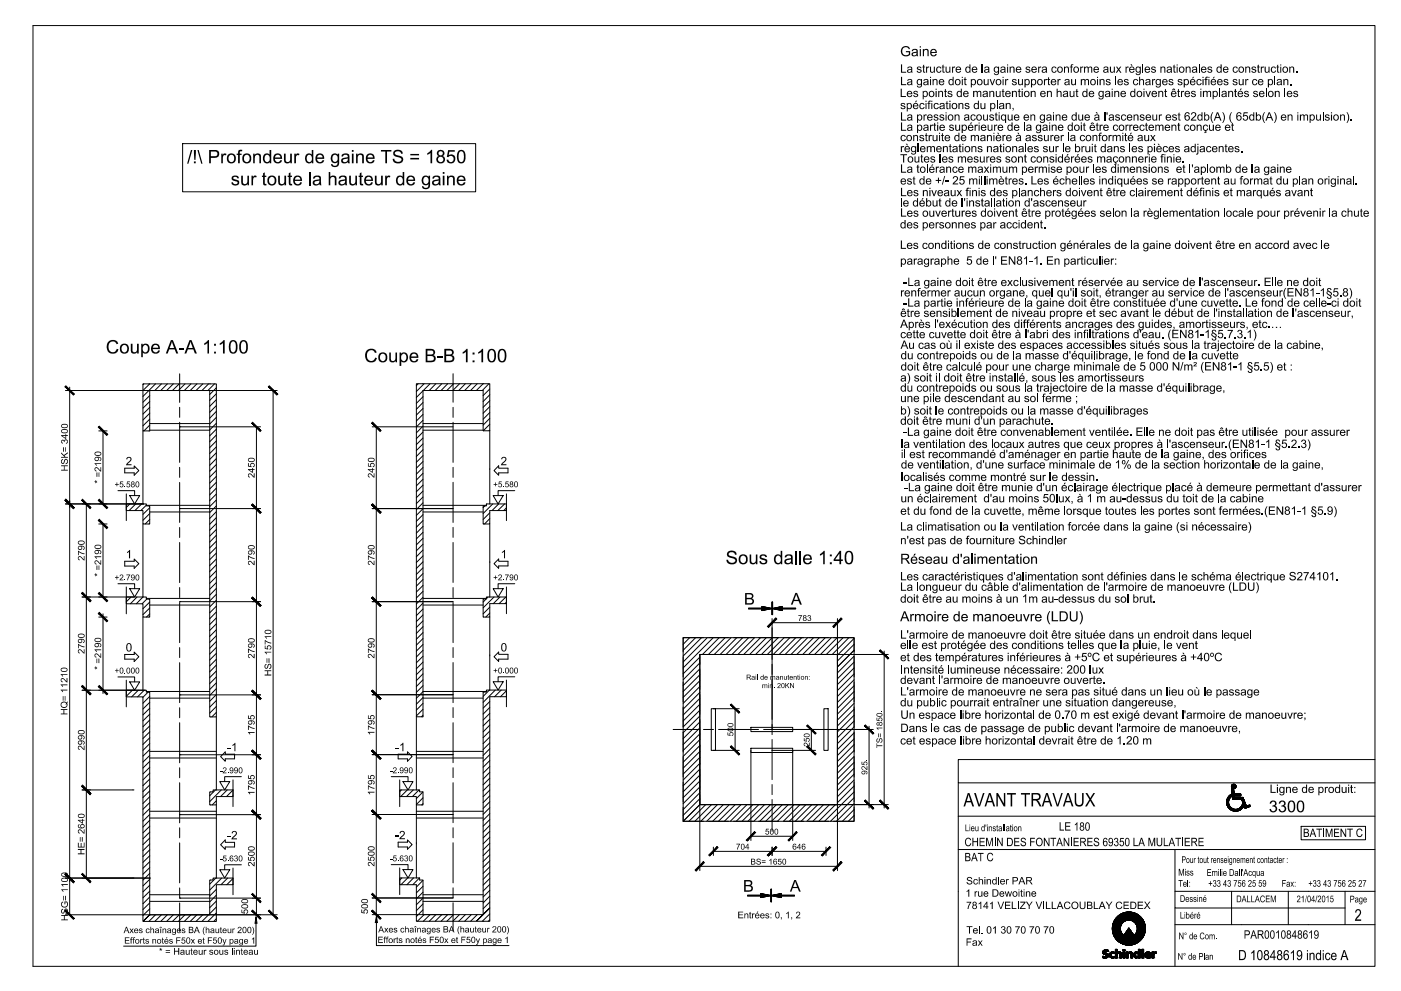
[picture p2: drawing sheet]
<svg xmlns="http://www.w3.org/2000/svg" width="420mm" height="297mm" viewBox="0 0 420 297" stroke-linecap="round" stroke-linejoin="round" font-family="sans-serif">
<g fill="none" stroke="#000" stroke-width=".3">
<path d="M9.9 7.7h402.5v281.9h-402.5zM342.7 19.3v2.5M359.6 19.3v2.5M299 30.2v2.5M307.2 36.7v2.5M320.4 39.8v2.5M334.6 23v2.5M365.8 26.6v2.5M379.7 26.6v2.5M382.3 23v2.5M385.4 26.6v2.5M396.8 33.7v2.5"/>
<path d="M54.8 43.1h87.8v14.4h-87.8zM270.3 59.4v2.5M278.1 49.3v2.5M294.5 52.8v2.5M297.4 59.4v2.5M298.2 59.4v2.5M305.7 56.3v2.5M307.6 43.1v2.5M318.9 43.1v2.5M323.6 52.8v2.5M324.4 52.8v2.5M328 49.3v2.5"/>
<path d="M338.8 43.1v2.5M340.8 56.3v2.5M356.9 49.3v2.5M362.2 49.3v2.5M389.8 52.8v2.5M405.9 52.8v2.5M297.9 76.8v2.5M329.1 72.1v2.5M333.8 62.4v2.5M339.4 72.1v2.5M339.4 62.4v2.5M348.2 62.4v2.5"/>
<path d="M367.2 62.4v2.5M373.6 62.4v2.5M396.5 72.1v2.5M398.8 62.4v2.5M280.4 95.8v2.5M305.9 83.2v2.5M307.4 89.4v2.5M345.9 92.5v2.5M364.1 92.5v2.5M367.5 86.4v2.5M372.9 92.5v2.5M373.7 92.5v2.5"/>
<path d="M381.7 83.2v2.5M382.4 83.2v2.5M394.9 89.4v2.5M395.7 89.4v2.5M19.6 117.1h63.5M20.9 116v158.2M43.1 115.1l-.2 .2M44.9 117.1v12.1h-2v-14.1h22v99.8h-2v-97.8M44.9 118.6l-2 2M44.9 115.1l-2 2M46.6 115.1l-3.7 3.7M48.4 115.1l-2 2"/>
<path d="M50.2 115.1l-2 2M52 115.1l-2 2M53.7 115.1l-2 2M53.9 112.1v8.5M55.5 115.1l-2 2M57.3 115.1l-2 2M59 115.1l-1.9 2M60.8 115.1l-2 2M62.6 115.1l-2 2M64.3 115.1l-2 2M64.9 119.8l-2 2M64.9 118l-2 2"/>
<path d="M64.9 116.2l-2 2M81.9 117.1v157.1M124.9 115h22v14.1h-2v-12h-18v97.7h-2zM125.4 115l-.5 .6M126.9 118.9l-2 2M126.9 117.1l-2 2M127.2 115l-2.3 2.3M129 115l-2.1 2.1M130.7 115l-2 2.1M132.5 115l-2 2.1M134.3 115l-2 2.1M135.9 112v8.6"/>
<path d="M136 115l-2 2.1M137.8 115l-2 2.1M139.6 115l-2 2.1M141.3 115l-2 2.1M143.1 115l-2 2.1M144.9 115l-2 2.1M146.6 115l-2 2.1M146.9 118.3l-2 2.1M146.9 116.6l-2 2M279.9 118v2.5M281.6 111.8v2.5M287.7 102.1v2.5"/>
<path d="M287.7 108.5v2.5M292.2 108.5v2.5M304 105.2v2.5M305.1 111.8v2.5M307.4 114.9v2.5M311.1 118v2.5M318.1 111.8v2.5M328.2 105.2v2.5M332.3 114.9v2.5M333.6 108.5v2.5M340.6 105.2v2.5M357.6 102.1v2.5"/>
<path d="M382.4 102.1v2.5M29.6 129.2h2.5M30.9 129.2v21.8M42.9 129.2v21.8M44.9 127.4l-1.7 1.8M44.9 125.6l-2 2M44.9 123.9l-2 2M44.9 122.1l-2 2M44.9 120.4l-2 1.9M44.9 127h18M44.9 128.9h18M53.9 122.1v3"/>
<path d="M53.9 126.6v12M53.9 127.9h24.2M53.9 127.9h.1M64.9 139.2l-2 2M64.9 137.5l-2 2M64.9 135.7l-2 2M64.9 133.9l-2 2M64.9 132.2l-2 2M64.9 130.4l-2 2M64.9 128.7l-2 1.9M64.9 126.9l-2 2M64.9 125.1l-2 2"/>
<path d="M64.9 123.3l-2 2M64.9 121.6l-2 2M76.9 127.9v146.3M111.6 127.9h24.3M112.8 127.9v146.3M126.9 127h18M126.9 128.9h18M126.9 138.3l-2 2M126.9 136.6l-2 2M126.9 134.8l-2 2M126.9 133.1l-2 1.9M126.9 131.3l-2 2"/>
<path d="M126.9 129.5l-2 2M126.9 127.7l-2 2.1M126.9 126l-2 2M126.9 124.2l-2 2M126.9 122.4l-2 2M126.9 120.7l-2 2M135.9 122.1v3M135.9 126.6v12M146.9 129.1v21.9M146.9 128.9l-.2 .2M146.9 127.2l-2 1.9M146.9 125.4l-2 2"/>
<path d="M146.9 123.7l-2 1.9M146.9 121.9l-2 2M146.9 120.1l-2 2M149.5 139.6v.7h2.8v1.4h-2.8v.8l-1.3-1.4zM271.3 134.8v2.5M281.6 131.8v2.5M297.5 131.8v2.5M308.4 121.8v2.4M326.1 137.9v2.5M334.3 128.1v2.5M343.2 128.1v2.5M345.6 137.9v2.5"/>
<path d="M350.1 131.8v2.5M384.2 137.9v2.5M19.6 151h23.5M25.9 151v112.2M29.6 157.1h2.5M30.9 157.1v21.8M35.4 147.1h5v1.4M37.4 140.3h2.8v-.6l1.4 1.4-1.4 1.4v-.8h-2.8zM37.9 151h6v.6h1v5.5h-2v-4.1h-5zM37.9 148v8M38.9 148.5h3l-1.5 2.5zM38.9 151l-1 1.1"/>
<path d="M40.7 151l-2 2M42.5 151l-2 2M42.9 157.1v21.8M44.9 155.7l-1.4 1.4M44.9 153.9l-2 2.1M44.9 152.2l-2 2M44.9 153.5h18M53.9 140.1v3M53.9 144.6v12M53.9 158.1v3M53.9 152.4h24.2M53.9 152.4h.1"/>
<path d="M62.9 151.5l-19-.1-1.7 1.6M64.9 158.7l-2 2M64.9 156.9l-2 2M64.9 155.2l-2 1.9M64.9 153.4l-2 2M64.9 151.6l-2 2M64.9 149.9l-2 1.9M64.9 148.1l-2 2M64.9 146.3l-2 2M64.9 144.6l-2 2M64.9 142.8l-2 2M64.9 141l-2 2"/>
<path d="M111.6 152.4h24.3M126.9 151.5h19M126.9 153.5h18M126.9 159.6l-2 1.9M126.9 157.8l-2 2M126.9 156l-2 2M126.9 154.3l-2 2M126.9 152.5l-2 2M126.9 150.7l-2 2M126.9 149l-2 2M126.9 147.2l-2 2M126.9 145.4l-2 2"/>
<path d="M126.9 143.6l-2 2M126.9 141.9l-2 2M126.9 140.1l-2 2M135.9 140.1v3M135.9 144.6v12M135.9 158.1v3M144.9 151.6h1v-.6h6v2h-5v4.1h-2zM145.4 151.6l-.5 .5M146 151l-.1 .2M146.9 157.1v21.8M146.9 155.4l-1.6 1.7M146.9 153.7l-2 2"/>
<path d="M147.8 151l-2.9 2.9M147.9 148.5h3l-1.5 2.5zM149.5 151l-1.9 2M151.3 151l-2 2M151.9 148v8M151.9 152.2l-.8 .8M154.4 147.1h-5v1.4M276.9 156.5v2.5M277 141.6v2.5M279 148v2.5M291.7 151.8v2.5M311.3 156.5v2.5"/>
<path d="M319.3 151.8v2.5M335.7 144.7v2.5M339.8 156.5v2.5M342.2 151.8v2.5M365.5 148v2.5M24.6 178.9h15.3M35.4 175h5v1.4M37.4 168.2h2.8v-.6l1.4 1.4-1.4 1.3v-.6h-2.8zM37.9 178.9h6v.7h1v5.4h-2v-4h-5zM37.9 175.9v8.1M38.9 176.4h3l-1.5 2.5zM39.3 178.9l-1.4 1.5"/>
<path d="M39.9 178.9h.1M41.1 178.9l-2 2.1M42.9 178.9l-2 2.1M43.9 179.4h19M44 179.6l-1.4 1.4M53.9 162.6v12M53.9 176.1v3M64.9 179.9l-2 2M64.9 178.1l-2 2M64.9 176.4l-2 2M64.9 174.6l-2 2M64.9 172.8l-2 2"/>
<path d="M64.9 171.1l-2 2M64.9 169.3l-2 2M64.9 167.6l-2 1.9M64.9 165.8l-2 2M64.9 164l-2 2M64.9 162.2l-2 2M64.9 160.4l-2 2.1M126.9 179.4h19M126.9 179l-2 2M126.9 177.2l-2 2M126.9 175.5l-2 2M126.9 173.7l-2 2"/>
<path d="M126.9 171.9l-2 2M126.9 170.2l-2 2M126.9 168.4l-2 2M126.9 166.6l-2 2M126.9 164.8l-2 2.1M126.9 163.1l-2 2M126.9 161.3l-2 2M135.9 162.6v12M135.9 176.1v3M144.9 179.5h1v-.6h6v2h-5v4.1h-2zM145.8 179.5l-.9 1M146.4 178.9l-.5 .6"/>
<path d="M147.9 176.4h3l-1.5 2.5zM148.2 169l1.3-1.4v.6h2.8v1.4h-2.8v.7zM148.2 178.9l-3.3 3.3M149.9 178.9l-2 2M151.7 178.9l-2 2M151.9 175.9v8M154.4 175h-5v1.4M275.2 174.6v2.5M300.2 174.6v2.5M308.4 174.6v2.5M316.4 160.6v2.5M331.2 174.6v2.5"/>
<path d="M353.9 171.5v2.4M372.7 171.5v2.4M29.6 185h2.5M30.9 184v23.9M37.4 196.2h2.8v-.7l1.4 1.4-1.4 1.4v-.7h-2.8zM42.9 185v21.9M44.9 184l-1 1M44.9 182.2l-2 2M44.9 180.5l-2 2M44.9 181.4h18M53.9 180.6v12M53.9 194.1v3"/>
<path d="M53.9 198.6v12M53.9 180.3h24.2M53.9 180.3h.1M64.9 199.3l-2 2.1M64.9 197.6l-2 2M64.9 195.8l-2 2M64.9 194.1l-2 1.9M64.9 192.3l-2 2M64.9 190.5l-2 2M64.9 188.8l-2 2M64.9 187l-2 2M64.9 185.2l-2 2"/>
<path d="M64.9 183.4l-2 2.1M64.9 181.7l-2 2M111.6 180.3h24.3M126.9 181.4h18M126.9 198.5l-2 1.9M126.9 196.7l-2 2M126.9 194.9l-2 2M126.9 193.2l-2 2M126.9 191.4l-2 2M126.9 189.6l-2 2M126.9 187.8l-2 2.1M126.9 186.1l-2 2"/>
<path d="M126.9 184.3l-2 2M126.9 182.5l-2 2M126.9 180.8l-2 2M135.9 180.6v12M135.9 194.1v3M135.9 198.6v12M146.9 185v21.8M146.9 183.8l-1.2 1.2M146.9 182l-2 2M149.5 195.5v.6h2.8v1.5h-2.8v.6l-1.3-1.3zM151.9 180.5l-.4 .4M204.9 196.9v6"/>
<path d="M205 191.1l-.1 .2M206.8 191.1l-1.9 2M208.6 191.1l-3.7 3.8M209.9 196.2v45h41.2M209.9 191.1h-5v55.1h51.2v-55.1h-51.2v4.3M209.9 196.2h56.5M209.9 196.2v64.7M209.9 198.7l-5 5.1M209.9 197l-5 5M210.4 191.1l-5.5 5.5M212.1 191.1l-7.2 7.3M213.9 191.1l-9 9.1"/>
<path d="M215.7 191.1l-5 5.1M217.5 191.1l-5 5.1M219.2 191.1l-5 5.1M221 191.1l-5 5.1M222.7 191.1l-5 5.1M224.5 182.3h6.6M224.5 182.3l6.9 .1M224.5 182.4h14.1M224.5 191.1l-5 5.1M226.3 191.1l-5 5.1M228.1 191.1l-5.1 5.1M228.5 181.8l3 .6-3 .6z"/>
<path d="M228.5 183h.1M228.5 182.9h.6M228.5 182.5h2.4M228.5 181.9h.6M228.5 181.9h.8M228.5 182l1.4 .1M228.5 182.1h1.6M228.5 182.2h2.1M228.5 181.8h.1M228.9 182.9l-.4 .1M229.3 182.8h-.8h.9M229.4 182h-.9h1.1"/>
<path d="M229.8 182.8h-1.3M229.8 191.1l-5 5.1M229.9 182.7h-1.4h1.6M230.2 182.2h-1.7h1.9M230.4 182.6l-1.9 .1M230.6 182.6h-2.1h2.2M231.2 182.5h-6.7M231.5 180.5v3.7M231.5 182.4l3.1-.6v1.2zM231.5 185.4v34.8M231.5 186.6h19.6M231.6 180.5v3.7v-3.7"/>
<path d="M231.6 191.1l-5 5.1M231.6 180.5v3.7M231.7 180.5v3.7M231.7 182.4h6.9M231.9 182.5h6.7M232.1 182.3h6.5M232.2 182.5h2.4M232.4 182.6h2.2h-2.1M232.5 182.2h2.1M232.7 182.2h1.9h-1.7M232.7 182.6h1.9M233 182.7h1.6h-1.4"/>
<path d="M233 182.1h1.6M233.2 182.1h1.4M233.4 191.1l-5 5.1M233.4 182.8h1.2M233.5 182h1.1h-.9M233.7 182.8h.9h-.8M233.8 181.9h.8M234 182.9h.6M234 181.9h.6M234.2 182.9h.4M234.5 183h.1M235.1 191.1l-5 5.1"/>
<path d="M236.9 191.1l-5 5.1M238.7 191.1l-5 5.1M240.4 191.1l-5 5.1M242.2 191.1l-5 5.1M244 191.1l-5 5.1M245.7 191.1l-5 5.1M246.3 196.2h4.8v2.9M247.5 191.1l-5 5.1M249.3 191.1l-5 5.1M250 191.1h6.1v4.3M251.1 191.1l-5 5.1M251.1 185.4v75.5"/>
<path d="M252.8 191.1l-5 5.1M254.6 191.1l-5 5.1M256.1 196.9v6M256.1 198.5l-5 5M256.1 196.7l-5 5M256.1 194.9l-5 5M256.1 193.1l-5 5M256.1 191.3l-5 5.1M265.2 195.2v47M270.4 199.4v2.5M272.3 192v2.5M284.5 199.4v2.5"/>
<path d="M323.3 192v2.5M324.1 192v2.5M349.3 192v2.5M366.5 188.9v2.5M375 188.9v2.5M24.6 206.9h18.9M35.4 202.9h5v1.5M37.9 203.9v8M38 206.9h-.1M38.9 204.4h3l-1.5 2.5zM39.7 206.9l-1.8 1.8M39.9 206.9h.1"/>
<path d="M41.5 206.9l-2 2M42.9 206.9h1v.6h1v66.7M42.9 206.9h-5v2h5v67.3h1.8M43.3 206.9l-2 2M43.9 207.3h19M44.4 207.5l-1.5 1.5M44.9 219.4l-2 2M44.9 217.6l-2 2M44.9 215.8l-2 2M44.9 214.1l-2 2M44.9 212.3l-2 2M44.9 210.5l-2 2"/>
<path d="M44.9 208.7l-2 2.1M44.9 209.3h18M53.9 212.1v3M53.9 216.6v12M53.9 208.3h24.2M53.9 208.3h.1M64.9 214.9v21.9M64.9 213.5l-1.4 1.4M64.9 211.8l-2 1.9M64.9 210l-2 2M64.9 208.2l-2 2M64.9 206.4l-2 2"/>
<path d="M64.9 204.7l-2 2M64.9 202.9l-2 2M64.9 201.1l-2 2M111.6 208.2h24.3M124.9 214.8v22M126.9 207.3h19M126.9 209.3h18M126.9 214.4l-.5 .4M126.9 212.6l-2 2M126.9 210.8l-2 2.1M126.9 209.1l-2 2M126.9 207.3l-2 2"/>
<path d="M126.9 205.5l-2 2M126.9 203.8l-2 2M126.9 202l-2 2M126.9 200.2l-2 2M135.9 212.1v3M135.9 216.6v12M146.8 206.8l-1.9 1.9M146.9 206.8h5v2h-5v67.3h-22v-10.9h-5v-2.1h5M146.9 206.8h-1v.6h-1v66.8h-33.3M146.9 219.1l-2 2M146.9 217.3l-2 2.1M146.9 215.6l-2 2"/>
<path d="M146.9 213.8l-2 2M146.9 212l-2 2M146.9 210.3l-2 2M147.9 204.3h3l-1.5 2.5zM148.5 206.8l-3.6 3.7M150.3 206.8l-2 2M151.8 208.8h.1M151.9 203.8v8M151.9 207.1l-1.8 1.7M154.4 202.9h-5v1.4M201.9 218.7h7.6M204.9 204.4v6"/>
<path d="M204.9 211.9v6M204.9 219.4v6M209.9 220l-5 5M209.9 218.2l-5 5M209.9 216.4l-5 5M209.9 214.6l-5 5M209.9 212.9l-5 5M209.9 211.1l-5 5M209.9 209.3l-5 5M209.9 207.6l-5 5M209.9 205.8l-5 5M209.9 204l-5 5"/>
<path d="M209.9 202.3l-5 5M209.9 200.5l-5 5M211 218.7h3M213.3 212.4h1.3v12.5h-1.3zM213.9 212.4h7.8M215.5 218.7h12M220.5 212.4v12.5M225.2 218h12.5v1.3h-12.5zM229 218.7h32.9M243.3 218.7v6.2M247.1 212.4h1.3v12.5h-1.3zM256.1 204.4v6"/>
<path d="M256.1 211.9v6M256.1 219.4v6M256.1 219.7l-5 5M256.1 217.9l-5 5M256.1 216.1l-5 5M256.1 214.4l-5 5M256.1 212.6l-5 5M256.1 210.8l-5 5M256.1 209l-5 5M256.1 207.3l-5 5M256.1 205.5l-5 5M256.1 203.8l-5 4.9"/>
<path d="M256.1 202l-5 5M256.1 200.2l-5 5M260.6 217.7v24.5M279.5 216.9v2.5M281 209.2v2.5M281.8 202.5v2.5M310 212.9v2.5M335 216.9v2.5M24.6 236.8h15.3M39.9 236.8h.1M44.9 238.8l-2 2M44.9 237.1l-2 2"/>
<path d="M44.9 235.3l-2 2M44.9 233.5l-2 2M44.9 231.7l-2 2.1M44.9 230l-2 2M44.9 228.2l-2 2M44.9 226.4l-2 2M44.9 224.7l-2 2M44.9 222.9l-2 2M44.9 221.1l-2 2M44.9 225.2h20M44.9 227.2h20M53.9 230.1v3"/>
<path d="M53.9 234.6v12M53.9 226.2h24.2M53.9 226.2h.1M62.9 237.4h1v-.6h6v2h-5v2.5h-2zM64.6 236.8l-1.7 1.7M65.9 234.3h3l-1.5 2.5zM66.2 226.8l1.3-1.4v.7h2.8v1.4h-2.8v.7zM66.4 236.8l-3.5 3.5M68.1 236.8l-1.9 2M69.9 233.8v8M69.9 238.5l-.2 .3M69.9 236.8l-2 2"/>
<path d="M72.4 232.8h-5v1.5M111.6 226.2h24.3M117.3 232.8h5.1v1.5M119.4 226.1h2.8v-.8l1.4 1.4-1.4 1.5v-.7h-2.8zM119.9 236.8h5.9v.6h1.1v3.9h-2v-2.5h-5zM119.9 233.8v8M120.4 236.8l-.5 .5M120.8 234.3h3.1l-1.5 2.5zM122.2 236.8l-2 2M123.9 236.8l-2 2M124.9 225.2h20M124.9 227.2h20"/>
<path d="M125.7 236.8l-2 2M126.9 239.1l-2 2M126.9 237.4l-2 2M135.9 230.1v3M135.9 234.6v12M146.9 238.5l-2 2.1M146.9 236.8l-2 2M146.9 235l-2 2M146.9 233.3l-2 1.9M146.9 231.5l-2 2M146.9 229.7l-2 2M146.9 228l-2 2"/>
<path d="M146.9 226.2l-2 2M146.9 224.4l-2 2M146.9 222.7l-2 2M146.9 220.9l-2 2M204.9 226.9v6M204.9 234.4v6M209.9 238.2v3h4.8M209.9 239.4l-5 5M209.9 237.6l-5 5.1M209.9 235.9l-5 5M209.9 234.1l-5 5M209.9 232.3l-5 5"/>
<path d="M209.9 230.5l-5 5M209.9 228.8l-5 5M209.9 227l-5 5M209.9 225.3l-5 5M209.9 223.5l-5 5M209.9 221.7l-5 5M213.9 224.9h7.8M225.2 224.3h12.5v1.3h-12.5zM225.2 224.9v27M231.5 224.9h13.1M231.5 221.7v12M231.5 235.2v3"/>
<path d="M231.5 239.6v9.6M237.7 224.9v27M251.1 238.2v3h-4.8M256.1 226.9v6M256.1 234.4v6M256.1 239.1l-7 7.1M256.1 237.4l-8.8 8.8M256.1 235.6l-5 5M256.1 233.8l-5 5M256.1 232l-5 5M256.1 230.3l-5 5M256.1 228.5l-5 5"/>
<path d="M256.1 226.7l-5 5M256.1 225l-5 5M256.1 223.2l-5 5M256.1 221.4l-5 5M287.4 234.7v54.9M367.9 239.9h.6M367.9 239.7h.6M368 239.6h.6M368.1 239.4h.6M368.1 239.3h.7h-.6M368.2 239.2h.6h-.6M368.2 239.2h.6"/>
<path d="M368.2 239.1h.7M368.3 239h.7M368.4 238.8h.7M368.4 238.8h.8h-.7M368.5 240h-.6h.6M368.5 239.8l-.6 .1M368.5 239.9h-.6h.6M368.5 238.8h.8M368.5 238.6h.8M368.5 239.7h-.6h.6M368.5 239.8h-.6h.6M368.6 239.6h-.6h.6"/>
<path d="M368.6 239.7h-.6h.6M368.6 238.5h.7h-.6M368.6 239.5h-.6h.6M368.7 238.5h.6M368.7 239.4h-.6h.6M368.7 239.4l-.7 .1M368.8 239.3h-.7h.7M368.8 239.2h-.6h.6M368.9 239.1h-.7h.7M368.9 238.3h.4h-.3M368.9 238.3l.4 .1M369 238.3h.3"/>
<path d="M369 239h-.7h.7M369 239.1h-.8h.8M369 238.2h.3h-.2M369 238.9h-.7h.8M369.1 238.2h.2h-.2M369.1 238.9h-.7h.7M369.3 238.1h.1M369.2 238.8h-.8h.8M369.3 238.8h-.8h.8M369.3 235.6h1.4M369.3 235.8h1.4M369.3 238.7h-.8h.8"/>
<path d="M369.3 235.7l.4 3.9h2.6l1.1 2.7M369.3 238.1v.6M369.3 238.1a2.69 2.69 0 0 0-.6 4.2 2.69 2.69 0 0 0 4.3-.6M369.3 235.7a.66 .66 0 0 1 .7-.7 .66 .66 0 0 1 .7 .7 .66 .66 0 0 1-.7 .6M369.3 235.5h1.3M369.3 236h1.3M369.3 236.1h1.3M369.3 236.2h1.2M369.3 238.4h-.5h.5M369.3 238.5h-.5h.5M369.3 238.6h-.7h.7M369.4 236.5h.5"/>
<path d="M369.4 236.6h.5M369.4 236.7h.6M369.4 236.3h.8M369.4 238.7a2.14 2.14 0 0 0 0 3.5 2.14 2.14 0 0 0 3.3-1.3M369.4 236.8h.6M369.4 236.9h.6M369.4 237.1h.6M369.4 237.2h.6M369.5 235.3l1.1 .1M369.5 237.3h.5M369.5 237.4h.5M369.5 237.5h.5"/>
<path d="M369.5 237.7h.6M369.5 237.8h.6M369.5 237.9h.6M369.5 238h2.6M369.5 238.1h2.6M369.6 235.2l.9 .1M369.6 238.3h2.5M369.6 238.4h2.5M369.6 238.5h2.5M369.6 238.6h.5M369.6 235.2h.8M369.6 235.2h.8h-.8"/>
<path d="M369.6 238.8h.5M369.6 239h.6M369.6 239.1h3.2M369.6 239.2h3.2M369.6 239.4h3.3M369.6 239.5h3.3M369.6 239.6h3.4h-.7M369.7 235.1h.5M369.8 235.1h.4M369.9 236.4h-.5h.5M369.9 236.5h-.5h.5M369.9 236.4l.2 1.6h2v.5h-2l.1 .5h2.5l1.1 2.6 .9-.3 .2 .4-1.5 .6"/>
<path d="M370 236.6h-.6h.6M370 236.7h-.6h.6M370 236.8h-.6h.6M370 236.9h-.6h.6M370 237h-.6h.6M370 237.1h-.6h.6M370 237.2h-.5h.5M370 237.3h-.5h.5M370 237.4h-.5h.5M370 237.5h-.5h.5M370.1 237.6h-.6h.6M370.1 237.7h-.6h.6"/>
<path d="M370.1 237.8h-.6h.6M370.1 237.9h-.6h.6M370.1 238h-.6h.6M370.1 236.4h-.7h.8M370.1 238.5h-.5h2.5M370.1 238.6h-.5h.5M370.1 238.7h-.5h.5M370.1 238.8h-.5h.5M370.1 238.9h-.5h.5M370.3 235.1h-.6h.6M370.3 236.3h-.9h.9M370.4 236.3h-1h1"/>
<path d="M370.4 236.3h-1.1h1.1M370.5 236.2h-1.2h1.2M370.5 236.1h-1.2h1.2M370.6 235.4h-1.2h1.2M370.6 236h-1.3h1.3M370.7 235.5h-1.4h1.4M370.7 235.7h-1.4h1.4M370.7 235.8h-1.4h1.4M370.7 235.9h-1.4h1.4M372.1 238h-2.6h2.6M372.1 238.1h-2.6h2.6M372.1 238.2h-2.5h2.5"/>
<path d="M372.1 238.3h-2.5h2.5M372.1 238.4h-2.5h2.5M372.1 238.5h-2.5h2.5M372.4 239.6h.6M372.4 239.7h.6M372.5 239.8h.6M372.5 239.9h.6M372.8 239h-3.2h3.2M372.8 239.1h-3.2h3.2M372.9 239.3h-3.3h3.3M372.9 239.4h-3.3h3.3M372.9 239.5h-3.3h3.3"/>
<path d="M373 239.6h-.6h.6M373 239.7h-.6h.6M373 239.8h-.6h.7M373.1 239.9h-.6h.6M373.1 240h-.6h.7M412.4 227.7h-125v7h125M44.9 258.3l-2 2M44.9 256.5l-2 2M44.9 254.7l-2 2.1M44.9 253l-2 2M44.9 251.2l-2 2M44.9 249.4l-2 2"/>
<path d="M44.9 247.7l-2 1.9M44.9 245.9l-2 2M44.9 244.1l-2 2M44.9 242.4l-2 1.9M44.9 240.6l-2 2M44.9 243.2h20M44.9 245.2h20M53.9 248.1v3M53.9 252.6v12M53.9 244.2h24.2M53.9 244.2h.1M64.9 241.3v21.9"/>
<path d="M64.9 240l-1.2 1.3M67.5 251.8v.7h2.8v1.4h-2.8v.7l-1.3-1.4zM72.4 259.2h-5v1.5M111.6 244.1h24.3M117.3 259.2h5.1v1.4M119.4 252.4h2.8v-.6l1.4 1.4-1.4 1.4v-.7h-2.8zM124.9 243.2h20M124.9 245.2h20M124.9 241.3v21.8M126.9 240.9l-.4 .4M135.9 248.1v3M135.9 252.6v12"/>
<path d="M146.9 259.8l-2 2M146.9 258l-2 2M146.9 256.2l-2 2M146.9 254.5l-2 2M146.9 252.7l-2 2M146.9 251l-2 1.9M146.9 249.2l-2 2M146.9 247.4l-2 2M146.9 245.7l-2 2M146.9 243.9l-2 2M146.9 242.1l-2 2M146.9 240.3l-2 2"/>
<path d="M204.9 241.9v4.3h6.1M209.9 259.7h41.2M211.7 241.2l-5.1 5M213.4 241.2l-5 5M213.9 255.2h33.8M213.9 253.9v2.5M215.2 241.2l-5 5M216.9 241.2l-5 5M218.7 241.2l-5 5M220.5 241.2l-5 5M222.2 241.2l-5 5M224 241.2l-5 5"/>
<path d="M225.2 250.7h12.5M225.8 241.2l-5 5M227.6 241.2l-5.1 5M229.3 241.2l-5 5M231.1 241.2l-5 5M231.5 253.9v2.5M232.9 241.2l-5 5M234.6 241.2l-5 5M236.4 241.2l-5 5M238.2 241.2l-5 5M239.9 241.2l-5 5M241.7 241.2l-5 5"/>
<path d="M243.5 241.2l-5 5M245.3 241.2l-5.1 5M247 241.2l-5 5M247.7 253.9v2.5M248.8 241.2l-5 5M250.6 241.2l-5 5M256.1 241.9v4.3h-6.1M256.1 244.4l-1.7 1.8M256.1 242.7l-3.5 3.5M256.1 240.9l-5.2 5.3M266.4 241.2h-56.5l-5 5M287.4 244.6h125"/>
<path d="M287.4 254.6h125M298.4 251.1v2.5M321.3 251.1v2.5M352.4 254.6v12.6h60M354.7 251.1v2.5M367.9 240.1h.6h-.6M367.9 240.2h.6M367.9 240.3h.5M367.9 240.4h.5M367.9 240.5h.5M367.9 240.7h.6M367.9 240.1h.6"/>
<path d="M367.9 240.8h.6M367.9 240.9h.6M367.9 241h.6M367.9 241.2h.7M367.9 241.1h.6M368 241.3h.6M368 241.4h.7M368.1 241.5h.6M368.1 241.6h.7M368.2 241.7h.6M368.2 241.8h.7M368.2 241.9h.8"/>
<path d="M368.3 241.9l.8 .1M368.4 242.1h.8M368.4 242h.7M368.4 240.2h-.5h.6M368.4 240.3h-.5h.5M368.4 240.4h-.5h.5M368.4 240.5h-.5h.5M368.4 240.6h-.5h.5M368.4 240.7h-.5h.5M368.5 240.2h-.6h.6M368.5 240.7h-.6h.6M368.5 240.8h-.6h.6"/>
<path d="M368.5 240.9h-.6h.6M368.5 242.1l.8 .1M368.5 242.2l1 .1M368.6 242.3h.9M368.6 242.4h1.1M368.7 242.4l1.2 .1M368.8 242.5l1.4 .1M368.9 242.6h3.3h-3.2M368.9 242.6h3.3M369.1 242.7h3M369.3 242.8h2.6M369.6 243h1.9"/>
<path d="M369.7 243h1.7M370.1 243.1h.9M371.6 242.3h.9M371.7 242.9l-2.2 .1M371.9 242.1h.8M372 242.7l-2.8 .1M372 242h.8M372.2 241.8h.7M372.3 241.7h.6M372.3 242.5l-1.4 .1M372.3 241.6h.6M372.4 241.5h.5"/>
<path d="M372.4 242.4l-1.2 .1M372.5 241.4h.4M372.5 242.4h-1.1M372.5 241.3h.3M372.6 240.1h.6M372.6 240.1h.6h-.6M372.6 241.2h.2M372.6 240.2h.6h-.6M372.6 240.2h.6M372.6 242.2l-.9 .1M372.6 241h.1M372.6 241.1h.1"/>
<path d="M372.6 240.3h.6M372.6 240.9h.1M372.6 240.9l.3 .8h-.6M372.7 240.5h.6h-.6M372.7 240.4h.6M372.7 242.1l-.9 .1M372.7 240.5h.6M372.8 240.7h.6M372.8 240.8h.7M372.8 241.9l-.7 .1M372.9 240.9h.6M372.9 241h.6h-.6"/>
<path d="M372.9 241.9h-.8M372.9 241h.6M373 241.1h.6M373 241.2h.6h-.6M373.1 241.3h.6M373.1 241.4h.6M373.1 241.5h.6M373.2 241.6h.5M373.2 241.6h1.6M373.2 240.2h-.6h.6M373.2 241.8h1.5M373.2 240.3h-.6h.6"/>
<path d="M373.3 240.4h-.6h.6M373.3 241.9h1.2M373.3 240.5h-.6h.6M373.4 240.6h-.6h.6M373.4 242.1h.4M373.4 242.2h.3M373.4 240.7h-.6h.6M373.4 240.7h-.6h.7M373.5 240.8h-.6h.6M373.5 240.9h-.6h.6M373.5 241h-.6h.6M373.5 242.2l-.1 .1"/>
<path d="M373.6 241.1h-.7h.7M373.6 241.2h-.6h.6M373.6 242.2h-.2h.2M373.6 241.3h-.6h.7M373.7 242.1h-.3h.4M373.9 242.1h-.5h.5M373.9 241.6h.9M374 242.1h-.7h.7M374.1 242h-.8h.8M374.1 241.5h.7M374.2 242h-.9h.9M374.3 241.9l-1 .1"/>
<path d="M374.3 241.4h.5M374.4 241.9h-1.1h1.1M374.6 241.9h-1.4h1.4M374.6 241.3h.2M374.6 241.8h-1.4h1.5M374.7 241.3h.1M374.8 241.7h-1.6h1.7M374.9 241.7h-1.7h1.7M390.2 247.7h19.3v4h-19.3zM397 248.4v2.5M19.6 274.2h63.5M19.6 263.2h25.3"/>
<path d="M39.9 263.2h.1M44.9 274.2h.1M44.9 263.2h.1M44.9 274.2l-2 2 2-2M44.9 272.4l-2 2M44.9 270.6l-2 2M44.9 268.9l-2 2M44.9 267.1l-2 2M44.9 265.3l-2 2M44.9 263.6l-2 2M44.9 261.8l-2 2M44.9 260.1l-2 1.9"/>
<path d="M44.9 268.2h18M44.9 270.2h18M46.6 274.2l-2 2M48.4 274.2l-2 2M50.2 274.2l-2 2M52 274.2l-2 2M53.7 274.2l-2 2M53.9 266.1v3M53.9 270.6v8.6M53.9 269.2h24.2M53.9 274.2h.1M53.9 269.2h.1"/>
<path d="M55.5 274.2l-2 2M57.3 274.2l-2 2M59 274.2l-1.9 2M60.8 274.2l-2 2M62.6 274.2l-2 2M64.7 263.2l-1.8 1.8M64.9 263.2h5v2h-5v11h-20.2M64.9 263.2h-1v.6h-1v10.4M64.9 275.4l-.8 .8M64.9 273.6l-2.6 2.6M64.9 271.9l-2 2M64.9 270.1l-2 2"/>
<path d="M64.9 268.3l-2 2M64.9 266.6l-2 2M65.9 260.7h3l-1.5 2.5zM66.5 263.2l-3.6 3.6M68.3 263.2l-2 2M69.9 260.2v8M69.9 265.1l-.1 .1M69.9 263.3l-1.9 1.9M76.8 276.7v6.9h-39.7M111.6 269.2h24.3M112.9 276.5v6.9h39.7M119.9 260.1v8"/>
<path d="M120.5 263.1l-.6 .7M120.8 260.6h3.1l-1.5 2.5zM122.3 263.1l-2 2.1M124 263.1l-2 2.1M124.9 263.1h.9v.7h1.1v10.4M125.8 263.1l-2 2.1M126.9 268.2h18M126.9 270.2h18M126.9 272.7l-2 2M126.9 270.9l-2 2.1M126.9 269.2l-2 2M126.9 267.4l-2 2"/>
<path d="M126.9 265.6l-2 2M126.9 263.9l-2 2M127.2 274.2l-2 1.9M129 274.2l-2.1 1.9M130.7 274.2l-2 1.9M132.5 274.2l-2 1.9M134.3 274.2l-2 1.9M135.9 266.1v3M135.9 270.6v8.5M136 274.2l-2 1.9M137.8 274.2l-2 1.9M139.6 274.2l-2 1.9"/>
<path d="M141.3 274.2l-2 1.9M143.1 274.2l-2 1.9M146.9 272.2l-4 3.9 4-3.9M146.9 275.7l-.5 .4M146.9 273.9l-2.3 2.2M146.9 270.4l-2 2M146.9 268.6l-2 2M146.9 266.9l-2 2M146.9 265.1l-2 2M146.9 263.3l-2 2M146.9 261.5l-2 2.1M224.2 268.4h6.7"/>
<path d="M224.2 268.4h14.1M228.2 267.8l3 .6-3 .6zM228.2 268.2h1.7M228.2 268.9h.7M228.2 268.9h.9M228.2 268.8h1.1M228.2 268.6h2.2M228.2 268.6h2.4M228.2 268h.7M228.2 268l1.1 .1M228.2 268.1h1.6M228.2 268.3h2.2"/>
<path d="M228.2 267.8h.1M228.2 267.9h.3M228.5 269h-.3M228.6 268.9h-.4h.6M228.6 267.9h-.4h.6M229.4 268.8h-1.2h1.4M229.4 268.1h-1.2h1.4M229.9 268.7h-1.7M230.1 268.6h-1.9h2M230.1 268.2h-1.9h2M231.1 268.5h-6.9M231.2 266.5v3.8"/>
<path d="M231.2 268.4l3.1-.6v1.2zM231.3 266.5v3.8v-3.8M231.3 266.5v3.8M231.4 268.5h6.9M231.5 268.4h6.8M231.9 268.6h2.4M232.1 268.6h2.2M232.1 268.3h2.2M232.2 268.6h2.1h-1.9M232.2 268.2h2.1h-1.9M232.5 268.2h1.8M232.5 268.7h1.8"/>
<path d="M232.7 268.1h1.6M232.9 268.8h1.4h-1.3M232.9 268.1h1.4h-1.3M233.2 268.8h1.1M233.2 268.1h1.1M233.4 268.9h.9M233.5 268.9h.8M233.5 268h.8M233.7 268.9h.6h-.5M233.7 267.9h.6h-.5M234 269h.3M293.7 277.6v2.2"/>
<path d="M299.5 262.9v2.2M305.4 270.3v2.2M313.1 270.3v2.2M333.6 278.4l5.1-5-5.1 5.2 5.2-5.2-5.2 5.2 5.2-5.2-5.2 5.2 5.3-5.2-5.3 5.3 5.3-5.3-5.3 5.3 5.3-5.3-5.3 5.4 5.4-5.4-5.4 5.4 5.4-5.4-5.4 5.4 5.5-5.4-5.5 5.5M333.6 277.9l4.6-4.5-4.6 4.6M333.7 277.5l4.1-4.1-4.1 4.2M333.8 276.9l3.4-3.3-3.4 3.4M333.9 276.6l3-3-3 3.1M334.4 275.6l1.5-1.4-1.6 1.5M335.4 274.5l-.7 .7M335.5 274.4l-.9 .9M335.6 274.3l-1.1 1.1"/>
<path d="M335.7 274.3l-1.2 1.2M335.8 274.2l-1.4 1.3M336 278.5l-1.9 2.1 1.9-1.8-1.8 1.9 1.8-1.9M336 278.4l-2 2 2-2M336 278.3l-2 2M336 278.1l-2 2.1M336 278.8l-1.8 2zM336 278.7l-1.9 1.9M336 278l-2.1 2.2M336 278l-2.1 2.1M336 277.8l-2.1 2.2M336.1 279l-1.9 1.8"/>
<path d="M336.1 277.7l-2.2 2.3 2.2-2.3M336.1 274l-1.9 1.9M336.2 277.5l-2.4 2.4 2.3-2.3M336.2 277.4l-2.4 2.4M336.2 274l-2 2M336.2 279.3l-1.8 1.8M336.2 279.4l-1.7 1.8 1.8-1.7M336.2 279.4l-1.8 1.7M336.2 279.4l-1.7 1.8M336.3 277.2l-2.5 2.5 2.4-2.4M336.3 273.9l-2.2 2.2M336.4 279.7l-1.9 1.6"/>
<path d="M336.4 277l-2.7 2.6M336.4 279.7l-1.6 1.9M336.4 276.9l-2.6 2.8M336.5 279.7l-1.8 1.8M336.5 273.9l-2.5 2.3M336.5 276.9l-2.8 2.7M336.5 276.7l-2.8 2.9M336.6 273.8l-2.6 2.6M336.6 280l-1.6 1.8M336.6 280l-1.7 1.7 1.8-1.6M336.6 280l-1.8 1.6M336.7 273.8l-2.7 2.6"/>
<path d="M336.8 273.7l-2.9 2.9 2.8-2.9M337 273.6l-3.2 3.2 3.2-3.2M337 276.4l2.8-2.9-3 3M337 273.6l-3.2 3.2M337.4 273.5l-3.7 3.7 3.6-3.6M337.5 273.5l-3.8 3.7M337.6 273.5l-3.9 3.8M337.6 276l2.4-2.4-2.7 2.5M337.6 273.5l-3.9 3.9M337.7 273.4l-4 4.1 4-4.1M337.7 273.5l-4 4M337.8 279.3l.9-.9-1 1"/>
<path d="M337.8 273.4l-4.2 4.2M337.9 279.1l.8-.8-.8 .8M338 273.4l-4.4 4.3M338 275.8l2.2-2.2-2.3 2.3M338.1 273.4l-4.5 4.4M338.3 273.4l-4.7 4.8 4.8-4.8-4.8 4.9 4.9-4.9-4.9 4.9 4.9-4.9M338.6 273.4l-5 4.9 5-4.9M338.6 278.2l-.3 .3M338.6 278.2l-.2 .2M338.6 278.2l-.2 .1M338.6 278.2h-.1M338.6 278.3l-.5 .5"/>
<path d="M338.6 275.8l2.1-1.9-2 1.9M338.7 278.4l-1.1 1.1M338.7 278.5l-1.3 1.4M338.7 278.4l-1.3 1.4M338.7 278.5l-1.2 1.2M338.8 278.5l-1.5 1.6M338.8 278.6l-1.8 1.9M338.8 278.6l-1.8 1.8M338.8 278.6l-1.7 1.6M338.9 278.7l-2.4 2.4M338.9 278.8l-2.6 2.7M339 278.8l-2.9 3"/>
<path d="M339 278.8l-2.8 2.8M339 278.9l-3.4 3.4 3.5-3.4M339 278.8l-3.4 3.5 .1-.2M339.1 273.4l-5.5 5.5 5.5-5.5M339.1 279l-3.4 3.4M339.2 273.4l-5.6 5.5 5.7-5.5-5.6 5.7 5.6-5.7-5.6 5.7M339.2 279.1l-3.4 3.3M339.2 275.9l1.9-1.8-1.8 1.8M339.2 279.1l-3.4 3.4M339.3 279.3l-3.3 3.3 3.4-3.2M339.4 273.4l-5.7 5.7 5.7-5.7M339.4 279.4l-3.3 3.3"/>
<path d="M339.4 273.4l-5.7 5.9M339.4 279.5l-3.2 3.2M339.5 279.5l-3.2 3.3M339.5 273.5l-5.8 5.8 5.8-5.8M339.5 279.6l-3.1 3.2M339.6 273.5l-5.9 6M339.6 279.7l-3.1 3.1M339.7 273.5l-6 6 3-2.9M339.7 279.9l-3.2 3 3.1-3.2-3.1 3.1M339.7 276.1l1.8-1.7-1.7 1.7M339.8 279.9l-3.1 3.1 3.1-3M339.8 280l-3 3"/>
<path d="M339.8 273.6l-2.7 2.6M340.1 276.3l1.7-1.7-1.6 1.8 1.8-1.7-1.7 1.8 1.7-1.7-1.7 1.7M340.1 273.6l-2.5 2.4M340.3 273.7l-2.2 2.1M340.3 273.7l-2.1 2.1 2.1-2.1M340.4 273.7l-2.1 2.1M340.4 273.7l-2 2.1M340.5 273.8l-2 2 2-2M340.5 273.8l-2.1 2M340.6 279.8l2.8-2.7-3 3M340.8 273.9l-2 1.9M340.8 279.4l2.5-2.5-2.5 2.6"/>
<path d="M340.8 273.9l-1.8 1.9M340.9 279.2l2.4-2.3-2.4 2.4M340.9 277.5l1.9-1.8-1.9 1.8M341 279.1l2.3-2.3-2.4 2.3M341 274l-2 1.8M341.1 278.6l2-2.2-2 2.2M341.1 278.4l2-2-2 2.1M341.1 274.1l-1.9 1.8M341.3 274.2l-1.8 1.8 1.7-1.9-1.9 1.8M341.3 274.2l-1.7 1.8 1.8-1.8M341.4 274.3l-1.7 1.8 1.7-1.8M341.6 274.4l-1.7 1.8"/>
<path d="M341.6 274.4l-1.7 1.7M341.7 274.5l-1.7 1.8M341.8 274.6l-1.7 1.7M341.9 274.7l-1.7 1.7M342.1 274.9l-1.6 1.8M342.3 275.1l-1.7 1.7 1.7-1.8-1.8 1.7 1.7-1.7-1.8 1.6 1.7-1.7-1.8 1.7M342.3 275.1l-1.7 1.8 1.8-1.7M342.4 275.3l-1.7 1.7M342.4 275.2l-1.7 1.7M342.5 275.4l-1.6 1.9 1.7-1.8M342.5 275.3l-1.7 1.8 1.7-1.7M342.6 275.5l-1.7 2"/>
<path d="M342.6 275.5l-1.7 1.8M342.7 275.7l-1.8 1.8M342.8 275.8l-1.8 1.9 1.8-1.9M342.8 275.9l-1.7 2.1 1.9-1.9-1.9 1.9M343 276.1l-1.9 2.1 1.9-2M343.1 276.4l-2 1.9M343.1 276.5l-2 2.1M343.2 276.6l-2.2 2.4M343.2 276.6l-2.1 2.2M343.2 276.6l-2.1 2.1M343.2 276.6l-2.1 2M343.3 279.7l-1.9 2.2"/>
<path d="M343.3 279.6l-2 2.1 2.1-2.1M343.3 277l-2.6 2.7M343.4 277.2l-2.9 3.1M343.4 279.3l-2.2 2.3M343.4 277.4l-2.9 2.9 2.9-2.8-2.8 3 2.8-2.8M343.4 279.2l-2.2 2.3M343.4 279l-2.3 2.4M343.4 278.9l-2.3 2.5M343.4 277.7l-2.8 2.9 2.9-2.9M343.5 278.9l-2.4 2.4M343.5 278.6l-2.5 2.7 2.5-2.5M343.5 278.7l-2.5 2.5"/>
<path d="M343.5 278.5l-2.6 2.6M343.5 278.4l-2.6 2.7M343.5 278.3l-2.6 2.7M343.5 278l-2.7 2.8M352.4 272.2v17.4M352.4 267.2v5h51M352.4 277.2h60M366 260.5v2.1M369.3 267.2v10M371.7 260.5v2.1M372.2 260.5v2.1M386.4 267.2v10"/>
<path d="M403.4 267.2v10M69.6 284.1v2.1M330.7 285.5l.8-.8-.8 .9M330.7 286.9l.2-.2-.2 .2M330.7 285.2l.4-.4-.4 .4M330.8 286.7v.1M330.8 286.6h.1M330.9 285.9l.4-.4-.4 .4 .4-.4-.3 .5 .5-.4-.4 .4M330.9 284.9l-.1 .2M331 284.9a.76 .76 0 0 0-.2 .9 .76 .76 0 0 0 .9 .4 .37 .37 0 0 1 0 .6 .37 .37 0 0 1-.5-.1l-.4-.1-.1 .5h.7a.79 .79 0 0 0 1-.7 .79 .79 0 0 0-.9-.8l-.2-.4M331 284.9h.1M331 287.1l.5-.3-.4 .3"/>
<path d="M331 286.7l-.3 .3M331 284.9l-.2 .2M331.1 286.7l-.4 .4M331.2 286.7l-.4 .4M331.2 286.7l-.2 .4M331.2 286.7l-.3 .4M331.3 284.8l-.6 .6M331.3 285.2h.1M331.4 286.8l-.4 .3M331.4 284.7l-.7 .8M331.5 286.7l-.3 .4M331.5 285.7l-.3 .3 .5-.3"/>
<path d="M331.6 284.7l.7 .1v.4h-1M331.6 284.7l-.6 .2M331.6 285.1l.5-.3-.4 .3M331.6 284.7l-.9 1 1-1M331.7 285.7l-.4 .4 .5-.3M331.8 284.7l-1 1.1 .5-.5M331.8 286.4l.5-.4-.5 .5M331.9 285.8l-.4 .3M331.9 284.7l-.5 .5M331.9 285.8l-.4 .4 .6-.4-.4 .4M331.9 285.8l-.4 .4M332 284.7l-.5 .5"/>
<path d="M332.1 284.8l-.3 .3M332.2 285.9l-.4 .4M332.2 285.9l-.5 .4M332.2 284.8l-.4 .3M332.3 285.2h.1M332.3 285.1h.1M332.3 284.8l-.4 .3M332.3 286.9h-.1M332.3 286l-.5 .5M332.3 284.8l-.3 .3M332.3 284.9l-.2 .3M332.3 286l-.5 .6"/>
<path d="M332.4 286.7l-.4 .3M332.4 286.6l-.4 .5M332.4 286.1l-1.2 1 .4-.4M332.4 286.6l-.5 .5M332.4 286.5l-.5 .6M332.4 286.4l-.6 .7M332.4 286.3l-.7 .8M332.4 286.2l-1 .9M332.4 286.3l-.8 .8M332.8 286.6l.5-.4-.5 .5M332.9 285.7l1-.4 .3 .1-.1 .4a.55 .55 0 0 0-.8 .5 .55 .55 0 0 0 .9 .4l-.2 .4a.96 .96 0 0 1-1.1-.3 .96 .96 0 0 1 0-1.1zM333 286.9l.6-.2-.4 .4"/>
<path d="M333 285.5l-.1 .2M333.1 285.5l-.3 .3M333.2 285.5l-.4 .3M333.3 286.4l-.5 .3M333.3 286.3l-.5 .4M333.3 286.1l-.5 .5M333.3 286.4l-.4 .5M333.3 286l-.5 .6M333.3 285.4l-.6 .6M333.4 286.5l-.3 .5M333.4 285.4l-.7 .6M333.4 287.1l.5-.3-.4 .3"/>
<path d="M333.4 285.4l-.7 .8M333.7 286.7l-.3 .4 .3-.3M333.7 285.3l-1 1 1-1M333.9 285.3l-1.2 1.1M334 286.8l-.5 .3M334 280.2l2-1.9-2 2M334 287.1h.1M334 286.7l-.3 .4M334 286.8l-.4 .3M334.1 285.8h.1M334.2 287.1h.1M334.2 286.9l-.2 .2"/>
<path d="M334.2 286.8l-.4 .3M334.2 286.7l-.5 .4M334.2 286.7l-.4 .4M334.2 286.7l-.6 .4M334.2 285.6l-.2 .2 .1-.2M334.2 285.5l-.2 .2 .2-.2M334.2 285.5l-.8 .3M334.2 285.4l-.4 .3M334.3 280.9l1.8-1.8zM334.3 281l1.9-1.8-1.8 1.9M334.5 284.6h.6v1a.72 .72 0 0 1 .8-.3 .72 .72 0 0 1 .5 .8v1h-.6v-.8a.4 .4 0 0 0-.4-.6 .4 .4 0 0 0-.3 .6v.8h-.6zM334.5 284.7l.2-.1-.2 .2"/>
<path d="M334.5 284.6h.1M334.8 284.6l-.3 .3M334.8 284.6l-.3 .4 .4-.4M335.1 287.1h.1M335.1 287l-.2 .1M335.1 286.9l-.3 .2M335.1 286.8l-.4 .3M335.1 286.7l-.5 .4M335.1 286.5l-.6 .6 .6-.5M335.1 286.3l-.6 .7M335.1 286.3l-.6 .6 .6-.6M335.1 285.5l-.6 .6"/>
<path d="M335.1 285.4l-.6 .6M335.1 285.3l-.6 .6M335.1 285.2l-.6 .6M335.1 285.1l-.6 .6 .6-.5M335.1 285l-.6 .6M335.1 284.6l-.6 .9M335.1 284.6l-.6 .5M335.1 286.1l-.6 .7 .6-.5M335.1 285.6l-.6 .6M335.2 285.9l-.7 .7 .6-.6M335.4 285.5l-.9 .8M335.5 285.4l-1 .9"/>
<path d="M335.5 285.8h.1M335.5 285.8l.5-.4-.4 .4M335.6 285.3l-1.1 1.1M335.7 285.9l.4-.4-.4 .4M335.7 285.3l-1.2 1.3 1.2-1.3M335.7 282l-.2 .2 .2-.1M335.7 281.9l-.3 .3M335.7 285.3l-.5 .6M335.8 285.3l-.4 .5 .5-.4M335.8 282.1l-.3 .2M335.8 281.7l-.4 .5M335.8 286.9l.6-.6-.6 .6"/>
<path d="M335.8 286.1l.5-.4-.5 .5M335.8 285.3l-.5 .5M335.9 285.4l-.5 .4M335.9 285.4l-.4 .4M335.9 282.5l3.4-3.3-3.4 3.4M335.9 281.6l-.5 .6M336.1 281.2l-.9 .8 1-.9-.9 1 .6-.6M336.2 285.5l-.5 .4M336.2 285.5l-.6 .3M336.2 285.5l-.4 .5 .4-.4M336.3 280.9l-1.1 1.1M336.3 287.1h.1"/>
<path d="M336.3 285.8l-.5 .6 .5-.5M336.3 285.8l-.5 .5M336.4 286.9l-.2 .2M336.4 287.1h-.1M336.4 286.9l-.3 .2M336.4 286.6l-.5 .5 .5-.3M336.4 286.5l-.6 .6M336.4 286.4l-.6 .6M336.4 286.2l-.6 .6M336.4 286.1l-.6 .6M336.4 286l-.6 .6M336.4 285.9l-.6 .6"/>
<path d="M336.4 282.8l3.2-3.1-3.1 3.1M336.4 281.3l2.5-2.6-2.6 2.7M336.4 280.7l-1.3 1.2M336.7 280.2l-1.6 1.7 1.4-1.3M336.7 280.1a2.56 2.56 0 0 1 .1-3.6 2.56 2.56 0 0 1 3.5 0 2.56 2.56 0 0 1 .1 3.6M336.7 280.1l-1.1 1.9 .2 .2 2.7-4 2.7 4 .2-.2-1-1.9M336.7 280.1h.1M336.8 284.6h.5v.4h-.5zM336.8 285.4h.5v1.7h-.5zM336.8 286.9l.5-.6-.5 .8M336.8 286.6l.5-.6-.5 .7M336.8 285.4h.1"/>
<path d="M336.8 280.6l2.1-2-2.2 2.2M336.9 283l2.9-2.9-2.8 2.9M336.9 285l.4-.3-.2 .3M337 285.4l-.2 .2M337 284.6l-.2 .1M337 283l2.9-2.8-2.8 2.9M337.1 284.6l-.3 .3M337.2 285.4l-.4 .4M337.2 284.6l-.4 .4M337.3 285.4l-.5 .6M337.3 284.6l-.5 .4M337.3 287.1h.1"/>
<path d="M337.3 285h.1M337.3 287v.1M337.3 286.9l-.1 .2M337.3 286.8l-.3 .3M337.3 286.7l-.3 .4M337.3 286.6l-.5 .5 .5-.5M337.3 286.2l-.5 .6 .5-.5M337.3 285.5l-.5 .5 .5-.5-.5 .9 .5-.5-.5 .6M337.3 285.6l-.5 .5M337.3 284.9h.1M337.3 284.8l-.1 .2M337.8 285.9l.5-.5-.5 .8"/>
<path d="M337.9 285.4l-.1 .1M338 285.4l-.2 .2 .3-.2M338.1 285.4l-.3 .3M338.2 285.4l-.4 .4M338.3 285.4l-.5 .5M338.4 287.1h-.2M338.4 287.1h.1M338.4 286.9l-.3 .2M338.4 286.7l-.4 .4 .4-.3M338.4 286.6l-.5 .5M338.4 286.3l-.6 .8 .6-.5M338.4 286.5l-.6 .5"/>
<path d="M338.4 286.3l-.6 .5M338.4 286.1l-.6 .8M338.7 285.8l.4-.5-1.3 1.3 .6-.6M338.7 285.4l-.9 .9 .6-.6M338.7 285.4l-.9 .9 1-.9M338.8 285.8l.5-.4-.4 .4M338.9 285.3l-1.1 1.1M339 285.3l-1.2 1.2M339 283.3l1.8-1.8-1.8 1.8M339.1 286.4l.6-.5-.6 .6 .6-.5-.6 .5 .6-.5-.6 .8M339.1 286.9l.6-.6-.6 .7M339.1 286.1l.5-.4-.5 .6"/>
<path d="M339.2 285.4l-.5 .4M339.3 285.4l-.4 .4M339.5 285.5l-.6 .3M339.5 285.5l-.5 .4M339.5 285.5l-.4 .5 .4-.4M339.6 285.8l-.5 .5 .5-.5M339.6 287.1h.1M339.6 285.8l-.5 .5M339.7 286a.73 .73 0 0 0-.6-.7 .73 .73 0 0 0-.8 .4v-.3h-.5v1.7h.6v-.8a.4 .4 0 0 1 .3-.6 .4 .4 0 0 1 .4 .6v.8h.6M339.7 286h.1M339.7 285.9l-.6 .5 .6-.5M339.7 286v1.1"/>
<path d="M339.7 287l-.1 .1M339.7 286.9l-.2 .2M339.7 286.7l-.4 .4M339.7 286.6l-.5 .5M339.7 286.5l-.6 .6M339.8 283.1l1.3-1.3-1.3 1.3M340 280.2l-2.8 2.9 2.8-2.8M340 280.3l-2.8 2.8 2.8-2.7M340 286.6l.6-.5-.5 .6M340.1 280.4l-2.7 2.8 2.7-2.7M340.1 280.4l-2.8 2.7M340.2 285.5l.4-.2 .8 .2v-.9h.6v2.5h-.6v-.2a.9 .9 0 0 1-1.2-.1 .9 .9 0 0 1 0-1.3z"/>
<path d="M340.2 280.6l-2.5 2.6 2.6-2.5M340.2 280.6l-2.7 2.6M340.3 287l.4-.4-.4 .4M340.3 280.7l-2.5 2.6 2.6-2.5M340.4 280.1h.1M340.4 285.4l-.3 .3M340.4 280.9l-2.3 2.4 2.4-2.3M340.4 280.9l-2.4 2.4M340.4 280.9l-2.3 2.4M340.5 281l-2.3 2.3 2.3-2.3M340.5 285.4l-.5 .4M340.6 286.4l-.3 .5"/>
<path d="M340.6 286.3l-.5 .5M340.6 286.3l-.5 .4M340.6 286.2l-.5 .5M340.6 286l-.6 .6M340.6 281.1l-2.2 2.2 2.2-2.1M340.6 281.1l-2.3 2.2M340.6 285.4l-.6 .5M340.6 282.8l2.5-2.4-2.5 2.5M340.6 286.6l-.3 .4M340.7 285.8l-.7 .7M340.7 285.3l-.7 .7M340.7 281.3l-2 2 2-2"/>
<path d="M340.7 281.3l-2 2M340.7 280.6l2.8-2.8-2.8 3M340.7 286.6l-.4 .4M340.7 286.7l-.4 .3M340.7 281.4l-1.8 1.9M340.8 286.7l-.4 .4M340.8 285.3l-.8 .9 .9-.8M340.8 281.4l-1.9 1.9 1.9-1.9M340.8 280.8l2.7-2.6-2.7 2.7M340.9 286.7l-.4 .4M340.9 281.6l-1.8 1.7M340.9 285.8a.47 .47 0 0 0-.4 .6 .47 .47 0 0 0 .8 .2"/>
<path d="M340.9 285.8a.49 .49 0 0 1 .5 .3 .49 .49 0 0 1-.1 .5M340.9 285.8l.3-.3-.2 .3M340.9 281.1l2.6-2.5-2.6 2.5M341 286.7l-.6 .4M341 285.4l-1 .9M341 281.7l-1.6 1.5M341 286.7l-.3 .4M341 285.4l-1 1 1.1-1M341 281.8l-1.4 1.4M341.1 281.9l-1.2 1.2M341.1 285.4l-1.1 1.1M341.1 285.4l-.4 .4"/>
<path d="M341.1 281.9l-1.1 1.2M341.1 281.4l2.3-2.3-2.2 2.4M341.2 285.5l-.3 .3M341.2 282l-1 1M341.2 282.1l-.9 .9M341.2 282l-1.1 1M341.2 282.1l-.8 .8M341.3 286.6h.1M341.3 285.6l-.2 .2M341.4 286l.6-.5-.6 .6M341.4 284.6h.1M341.4 284.6v.2l.2-.2-.2 .3 .3-.3"/>
<path d="M341.9 287.1h.1M342 287l-.2 .1M342 286.9l-.3 .2M342 286.8l-.4 .3M342 286.7l-.6 .4M342 286.6l-.6 .5M342 286.4l-.6 .6M342 286.3l-.6 .6M342 286.3l-.9 .8M342 286.3l-.6 .5M342 286.1l-1.1 1M342 286.2l-1 .9"/>
<path d="M342 285.9l-1.2 1.2M342 285.8l-.6 .7 .6-.6M342 285.7l-.6 .6M342 285.6l-.6 .6M342 285.2l-.7 .7 .7-.6-.6 .7M342 285.5l-.6 .5M342 285.1l-.8 .7 .8-.6M342 284.9l-.8 .9M342 284.9l-.6 .6M342 284.7l-.6 .7M342 284.6l-.6 .6M342 284.6l-.6 .6 .5-.6-.5 .5 .4-.5-.4 .3"/>
<path d="M342.2 281.6l-.3 .4M342.4 281.5l-.7 .7M342.4 284.6h.6v2.5h-.6zM342.4 285.2l.6-.5-.6 .6M342.5 281.4l-.9 .8M342.5 284.6h-.1M342.5 281.3l-1 1M342.6 281.2l-1.2 1.2M342.6 284.6l-.2 .3M342.7 281.1l-1.4 1.4M342.7 281l-1.5 1.5M342.8 280.9l-1.6 1.6"/>
<path d="M342.8 284.6l-.4 .4M342.8 280.8l-1.8 1.8M342.8 280.8l-1.8 1.9M342.9 284.6l-.5 .5M343 287.1h.1M343 286.2l-.6 .5 .6-.5M343 286.1l-.6 .6M343 286l-.6 .6 .6-.6M343 286.9l-.2 .2 .2-.2-.1 .2M343 286.8l-.3 .3M343 286.6l-.5 .5 .5-.5-.4 .5M343 286.4l-.6 .7"/>
<path d="M343 286.3l-.6 .6M343 286.2l-.6 .6M343 286l-.6 .6M343 285.8l-.6 .7M343 285.6l-.6 .7M343 285.5l-.6 .6M343 285.4l-.6 .6M343 285.3l-.6 .6M343 285.2l-.6 .6M343 285.1l-.6 .6M343 285l-.6 .6M343 284.9l-.6 .6 .6-.5"/>
<path d="M343 284.8l-.6 .6M343 284.6l-.6 .6M343 280.5l-2.3 2.3M343.1 280.2l-1.7 1.8 1.7-1.7M343.2 280l-1.8 1.9M343.6 286.9l.3-.4-.3 .4M343.6 286.9l.3-.3-.3 .3M343.6 285.5v.2M343.7 285.5l-.2 .2M343.9 286.4l-.4 .4M343.9 286l-.5 .5M343.9 285.4l-.5 .5"/>
<path d="M343.9 285.8l.6-.1 .2 .4h-.8zM343.9 286.1l-.5 .5M343.9 285.9l-.5 .5M343.9 285.8l-.5 .6M344 286.1l-.6 .5 .6-.5M344 286.7l-.2 .3 .2-.3M344 286.6l-.3 .3M344 285.8l-.6 .6M344 285.4l-.6 .6 .7-.6M344.1 286.1l-.6 .7M344.1 286.7l-.2 .4M344.1 285.4l-.7 .7"/>
<path d="M344.2 285.3l-.8 .9M344.2 285.3a.94 .94 0 0 0-.8 1.1 .94 .94 0 0 0 1.2 .7M344.2 285.3h.1M344.2 285.3a.89 .89 0 0 1 1 1.1h-1.3l.2 .3 .3 .1M344.2 286.1l-.2 .3M344.3 286.1l-.8 .7M344.3 285.3l-.9 1M344.3 286.8l-.4 .2M344.4 286.4l.6-.6-.5 .6M344.4 286.1l-.4 .3M344.4 285.3l-1 1M344.4 286.8l.6-.1v.4"/>
<path d="M344.4 286.8l-.3 .3M344.4 285.4l-1 1M344.5 286.1l-.4 .3 .4-.3M344.5 285.4l-.4 .3M344.5 287.1l.5-.4-.4 .4M344.5 285.4l-.3 .3M344.6 287.1h.1M344.6 286.1l-.4 .3M344.6 285.4l-.3 .3M344.6 286.8l-.5 .3M344.7 286.8l-.4 .3 .5-.3M344.7 285.4l-.3 .3"/>
<path d="M344.8 285.5l-.2 .3 .3-.2-.2 .3M344.9 286.7l-.4 .4M345 287.1h.1M345 287.1h-.4M345 286.9l-.2 .2M345 287l-.1 .1M345 286.9l-.3 .2M345 286.8l-.3 .3M345 285.6l-.3 .4 .3-.3M345 285.7l-.7 .7M345 285.8l-.6 .6M345.1 285.8l-.6 .6"/>
<path d="M345.1 285.9l-.6 .5M345.1 286.3l.1 .1M345.1 286.1l-.2 .3M345.1 286l-.3 .4M345.1 286l-.4 .4M345.5 285.4h.5l.1 .3 .2-.3h.4v.4l-.6 .2-.1 1.1h-.5zM345.5 285.4h.1M345.5 285.6l.3-.2-.3 .4M345.9 285.4l-.4 .4M346 285.6l-.5 .6 .5-.5M346 285.6l-.5 .5M346 285.5l-.5 .4"/>
<path d="M346 285.4l-.5 .4M346 287.1h.1M346 287h.1M346 287l-.1 .1 .1-.1M346 286.9l-.2 .2 .2-.2M346 286.9l-.3 .2M346 286.8l-.3 .3 .3-.3M346 286.7l-.4 .4 .4-.4M346 286.6l-.4 .5 .4-.5M346 286.6l-.5 .5 .5-.5M346 286.5l-.5 .6M346 286.5l-.5 .5 .5-.5"/>
<path d="M346 286.3l-.5 .7M346 286.2l-.5 .7M346 285.7l-.5 .6M346.1 286.2l-.6 .5M346.1 286.1l-.6 .6M346.1 286l-.6 .6M346.2 285.9l-.7 .8M346.4 285.4l-.3 .2M346.5 285.3l-1 1M346.6 285.3l-1.1 1.2M346.7 285.3l-1.2 1.3zM346.7 285.8h.1"/>
<path d="M346.7 285.6l-.1 .2M346.7 285.5l-.2 .3M346.7 285.4l-.5 .5"/>
<circle cx="338.5" cy="278.3" r="5"/>
</g>
<g fill="#000">
<path d="M270.5 14.4l1-.6 1 .2 .4 .7-.4 .1-.2-.5-.4-.2-.8 .2-.4 .5-.1 .9 .4 .6 .9 .3 .7-.3v-.6h-.9v-.4h1.3v1.1l-.9 .5h-.8l-.7-.4-.4-1zM276.8 14.7h.3v.3l.5-.4 .8 .3 .1 1.9h-.3l-.1-1.6-.3-.3-.6 .3-.1 1.6h-.3zM270.2 31.1l.3-.2 .9 .2 .1 .3h-.3l-.2-.3-.6 .1 .1 .3 1 .4-.2 .7-.8 .1-.3-.2-.1-.3 .3-.1 .2 .4h.4l.3-.3-1.1-.5zM270.1 26.6h.4v2.2h1.2v.3h-1.6zM270.2 19.3h.3v2.2h1.3v.3h-1.6zM270.2 23h.3v2.2h1.3v.3h-1.6zM270.2 33.7h.3v2.2h1.3v.3h-1.6zM270.2 36.7h.3v2.2h1.3v.3h-1.6zM274 27.5l.4-.3 .8 .2 .1 .3-.3 .1-.3-.3-.5 .1 .1 .3 1 .3 .1 .5-.3 .3-.8 .1-.4-.6h.3l.3 .4 .4-.1a.47 .47 0 0 0-.1-.5 .47 .47 0 0 0-.5-.1l-.4-.3zM275 20.2l.9-.3 .4 .5-.9-.2a.31 .31 0 0 0 0 .5 .31 .31 0 0 0 .4 0l.6 .3-.2 .7-.8 .1-.5-.5 1.1 .2a.51 .51 0 0 0-.7-.6l-.3-.3zM275.9 31.2l.4-.3h.5l.4 .3 .1 .2-.3 .1-.2-.3-.4-.1-.4 .4v.6l.3 .4 .5-.1 .2-.4 .3 .1-.3 .5-.7 .1-.5-.3-.1-.8zM277 34.3h.2v.3l.3-.3 .4 .1v.3h-.5l-.1 1.5h-.3z"/>
<path d="M276.8 19.5l.3-.2v.7h.3v.2h-.3v1.2l.3 .1v.3l-.6-.2v-1.4h-.2v-.2h.2zM277.7 20h.3v.2l.3-.3 .4 .1-.1 .3-.3-.1-.2 .3-.1 1.3h-.3zM278.5 30.3l.7-.1-.1 .2-.4 .2v.3h.3v.2h-.3v1.6h-.3v-1.6h-.3v-.2h.3zM278.9 37.4h.3v.3l.3-.4 .4 .2-.1 .2h-.4l-.1 .2-.1 1.3h-.3zM279.7 23.7h.3v.3l.4-.3 .6 .1 .2 1.7h-.3l-.1-1.4-.3-.2-.4 .2-.1 1.4h-.3zM280.1 34.5l.8-.2 .5 .5-.8-.3a.3 .3 0 0 0-.3 .5 .3 .3 0 0 0 .5 .1l.6 .2v.6l-.6 .3-.7-.2-.2-.4h.4l.1 .2 .4 .1 .3-.3-.9-.4zM278.9 20h.3v1.3l.2 .2 .6-.2 .1-1.3h.3v1.8h-.3v-.3l-.5 .3-.6-.3zM280.1 37l.3-.3v.7h.3v.2h-.3v1.3h.3l.1 .3-.7-.2v-1.4h-.2zM280.1 31.1l.5-.2 .8 .2 .1 .3-.3 .1-.2-.4-.5 .1-.2 .6 .3 .7 .5-.1 .1-.4 .3 .1-.2 .5-.7 .1-.5-.2-.1-.5zM281.4 27.3h.2v.2l.5-.3 .7 .3v1.6h-.3v-1.4l-.3-.2-.4 .1-.1 1.5h-.3zM281.8 34.5l.9-.2 .5 .5-.9-.3a.28 .28 0 0 0-.2 .4 .28 .28 0 0 0 .4 .2l.7 .2v.5l-.4 .4h-.7l-.4-.6h.3l.4 .3 .5-.3-1.1-.5zM280.9 20.2l.5-.3 .8 .3 .1 .3h-.3l-.2-.3h-.4l-.3 .4 .1 .9h.6l.2-.4 .3 .1-.1 .4-.7 .2-.6-.3-.2-.5z"/>
<path d="M282.6 19.5l.3-.2v.7h.4v.2h-.4v1.2l.4 .1v.3h-.4l-.3-.3v-1.3h-.2zM283.4 26.8l.3-.2v.7h.3v.2h-.3v1.2l.3 .1v.3l-.6-.2v-1.4h-.2zM284.3 27.4l.4-.2 .8 .2 .1 .3-.3 .1-.3-.3-.5 .1 .1 .3 1 .3 .1 .5-.3 .3-.8 .1-.4-.3v-.3h.3l.3 .4 .6-.3-1.1-.6zM283.8 30.4l.3-.1v.6h.3v.2h-.3v1.2l.3 .1v.3l-.6-.2v-1.4h-.2v-.2h.2zM284.7 37.6l.5-.3 .7 .2 .1 .3-.3 .1-.2-.3-.5 .2 .1 .2 1 .4-.2 .7-.9 .1-.4-.5 1 .2a.32 .32 0 0 0 .1-.4 .32 .32 0 0 0-.5-.1l-.5-.3zM283.6 20h.3v1.3l.2 .2 .6-.2v-1.3h.3v1.8h-.2v-.3l-.6 .3-.6-.3zM285.5 20h.3v.2l.2-.3 .5 .1-.1 .3-.3-.1-.2 .2-.1 1.4h-.3zM286.3 34.3h.3v.3l.3-.3 .7 .1 .2 1.8h-.3v-1.2l-.3-.5-.5 .2-.1 1.5h-.3zM287.4 30.9h.3v.3l.4-.3 .7 .2 .1 1.6h-.3v-1.3l-.2-.3-.6 .2v1.4h-.4zM286.5 37.4h.3v1.3l.3 .3 .5-.2v-1.4h.3v1.8h-.2v-.3l-.4 .3-.7-.2zM289.4 31.1l.9-.2 .4 .5-.9-.3a.3 .3 0 0 0-.1 .5 .3 .3 0 0 0 .4 0l.6 .3v.6l-.4 .2-.8-.1-.3-.4 .4-.1 .2 .4h.5l.2-.3-1.1-.6zM289.2 23.3l.3-.2v.6h.4v.3h-.4v1.1l.4 .1v.3l-.6-.1-.1-1.4h-.2z"/>
<path d="M291.8 27.3h.3v.2l.7-.3 .4 .4 .4-.4 .5 .1 .2 1.8h-.3v-1.4l-.3-.2-.5 .4v1.2h-.3v-1.3l-.3-.3-.4 .3v1.3h-.4zM292.3 37.4h.3v.3l.3-.4 .4 .1-.1 .3-.5 .1-.1 1.4h-.3zM291.2 34.6l.5-.3 .8 .2 .1 .3-.9-.3-.3 .5 .1 .8 .6 .1 .2-.4h.3l-.2 .5-.6 .2-.6-.3-.2-.6zM294 30.9h.3l.1 1.4 .2 .2 .6-.3v-1.3h.3v1.8h-.3v-.3l-.3 .3-.7-.1zM294.8 34.3h.3v1.3l.2 .3 .6-.2 .1-1.4h.3v1.9h-.3v-.3l-.5 .3-.6-.3zM295 23.7h.3v1.4l.3 .2 .5-.2 .1-1.4h.3v1.8h-.3v-.2l-.4 .3-.7-.2zM296.8 34.5l.8-.2 .5 .5-.7-.3a.3 .3 0 0 0-.4 .3 .3 .3 0 0 0 .5 .3l.6 .2-.1 .7-.9 .2-.4-.5 .3-.1 .2 .3h.5a.52 .52 0 0 0-.1-.6 .52 .52 0 0 0-.6-.1l-.3-.3zM296.7 27.3h.3v.2l.4-.3 .7 .3 .1 1.6h-.4v-1.4l-.3-.2-.4 .2-.1 1.4h-.3zM296.2 37.4h.3v1.3l.3 .3 .5-.3v-1.3h.3v1.8h-.2v-.3l-.4 .3-.7-.2zM296.8 23.7h.3l.5 1.4 .5-1.4h.3l-.6 1.8h-.3zM298.1 37.4h.3v.3l.3-.4 .4 .2-.1 .2-.5 .1-.1 1.4h-.3zM298.6 33.9l.3-.2v.6h.3v.2h-.3v1.2l.3 .2v.3l-.6-.2v-1.5h-.2z"/>
<path d="M298.6 27.3h.3v1.3l.4 .3 .4-.3 .1-1.3h.3v1.8h-.3v-.3l-.4 .3-.7-.2zM300.6 26.8l.3-.2v.7h.3v.2h-.3v1.2l.4 .4h-.5l-.2-.3v-1.3h-.2zM301.4 23.7h.3v.3l.3-.3h.4l-.1 .3h-.4l-.1 .2-.1 1.3h-.3zM301.6 30.9h.3v.3l.3-.3 .8 .2 .1 1.6h-.3v-1.2l-.3-.4-.5 .1-.1 1.5h-.3zM302.8 20h.3v.2l.3-.3 .7 .2 .2 1.7h-.4v-1.4l-.2-.2-.5 .2-.1 1.4h-.3zM302.2 34.3h.3v1.3l.3 .3 .5-.1v-1.5h.4v1.9h-.3v-.3l-.5 .3-.6-.3zM303.6 23.9l.4-.2 .8 .2 .1 .3h-.3l-.3-.3-.5 .1 .1 .3 1 .5-.1 .6-.9 .1-.5-.5 .4-.1 .1 .3 .4 .1a.34 .34 0 0 0 .3-.4 .34 .34 0 0 0-.5-.2l-.5-.2zM303.5 27.3h.3v.2l.4-.3 .7 .2 .1 1.7h-.3v-1.3l-.4-.3-.5 .3v1.3h-.3zM303.6 32.3h.4l-.2 .9zM305.5 26.8l.3-.2v.7h.3v.2h-.3v1.2l.3 .1v.3l-.6-.2v-1.4h-.2v-.2h.2zM305.3 23.7h.3v1.4l.3 .2 .5-.2 .1-1.4h.3v1.8h-.3v-.2l-.4 .3-.7-.2zM307.7 20.2l.8-.3 .4 .5-.7-.2a.23 .23 0 0 0-.3 .1 .23 .23 0 0 0 .1 .3l1 .4-.1 .6-.6 .2-.7-.3-.1-.2 .3-.1 .5 .4 .4-.3-1.1-.6z"/>
<path d="M309 34.3h.3v.3l.4-.3 .7 .2 .1 1.7h-.3v-1.4l-.3-.3-.5 .2-.1 1.5h-.3zM309.1 27.3h.3v.2l.4-.3 .7 .2 .1 1.7h-.3v-1.3l-.3-.3-.6 .3v1.3h-.3zM311.3 20h.3v.2l.3-.3 .4 .1-.1 .3-.3-.1-.2 .2-.1 1.4h-.3zM313.1 23.7h.2v.3l.4-.3h.4l-.1 .3h-.4l-.2 .2v1.3h-.3zM314 27.3h.3v.2l.4-.3 .6 .2 .2 1.7h-.3v-1.2l-.4-.4-.4 .2-.1 1.4h-.3zM314.3 23.3l.3-.2v.6h.3v.3h-.3v1.2h.3v.3l-.6-.2v-1.3h-.2zM315.4 37.4h.3v.2l.4-.3 .7 .2 .1 1.7h-.3v-1.4l-.4-.2-.4 .2-.1 1.4h-.3zM315.5 20.2l.8-.3 .5 .3 .1 .3h-.3l-.2-.3h-.4l-.4 .5 .3 .8h.4l.3-.4 .3 .1-.4 .6h-.6l-.4-.3-.2-.9zM316.6 34.3h.3v.3l.3-.3 .8 .2v1.7h-.3v-1.4l-.2-.3-.5 .2-.1 1.5h-.3zM316.9 26.6h.3v.9l.4-.3 .6 .2 .2 1.7h-.3l-.1-1.4-.3-.2-.4 .1-.1 1.5h-.3zM317.1 23.7h.3v.3l.3-.3h.4l-.1 .3-.5 .1-.1 1.4h-.3zM319.1 20h.3v.2l.3-.3 .7 .2 .2 1.7h-.3v-1.1l-.3-.5-.5 .2-.1 1.4h-.3z"/>
<path d="M321.2 19.4l.7-.1-.1 .3h-.4v.4h.4v.2h-.4v1.6h-.3v-1.6h-.3v-.2h.3zM320.8 27.3h.3v1.3l.3 .3 .5-.3v-1.3h.3v1.8h-.2v-.3l-.5 .3-.6-.2zM321.2 23.7h.3v1.4l.3 .2 .5-.2 .1-1.4h.3v1.8h-.3v-.2l-.4 .3-.7-.2zM322.8 26.8l.3-.2v.7h.3v.2h-.3v1.2l.3 .1v.3l-.6-.2v-1.4h-.2zM324 20h.2v.2l.3-.3 .4 .1-.1 .3-.3-.1-.2 .2v1.4h-.3zM324.1 23.7h.3v.3l.7-.3 .4 .3 .4-.3 .6 .1 .1 1.7h-.3v-1.4l-.3-.2-.5 .4v1.2h-.3v-1.3l-.3-.3-.4 .4v1.2h-.4zM323.4 34.3h.3v1.3l.2 .3 .5-.1 .1-1.5h.4v1.9h-.3v-.3l-.6 .3-.5-.3zM325.1 20h.3v.2l.3-.3 .5 .1 .2 .2 .4-.3 .6 .2 .2 1.7h-.3v-1.4l-.3-.2-.5 .3v1.3h-.3v-1.2l-.2-.4-.5 .2-.1 1.4h-.3zM325 37l.3-.3v.7h.3v.2h-.3v1.2l.3 .1 .1 .3h-.5l-.2-.3v-1.3h-.2zM328.9 37l.3-.3v.7h.3v.2h-.3v1.3h.3v.3l-.6-.2v-1.4h-.3zM329.8 23.7h.3v.3l.4-.3 .6 .1 .1 1.7h-.3v-1.2l-.3-.4-.5 .2v1.4h-.3zM329.8 37.4h.3v.3l.3-.4 .4 .2-.1 .2-.6 .1v1.4h-.3z"/>
<path d="M331.7 23.9l.4-.2 .8 .2 .1 .3h-.3l-.2-.3-.6 .3 1.2 .6-.2 .6-.9 .1-.4-.5 .8 .3a.32 .32 0 0 0 .4-.4 .32 .32 0 0 0-.5-.2l-.6-.2zM331.8 33.7h.4l-.1 .8h-.2zM332.9 20h.3v1.3l.2 .2 .6-.1v-1.4h.3v1.8h-.2v-.3l-.6 .3-.5-.2zM334.2 27.3h.3v.2l.4-.3 .6 .2 .1 1.7h-.2l-.1-1.5-.3-.1-.5 .2v1.4h-.3zM334.5 34.5l.9-.2 .4 .2 .1 .3h-.4l-.2-.3-.5 .2 .1 .3 1 .3-.1 .7-.7 .2-.6-.3-.1-.3h.3l.4 .3 .5-.3-1.1-.5zM334.7 20h.4l.3 .6 .5-.6h.4l-.7 .8 .7 1h-.4l-.4-.7-.5 .7h-.4l.7-1zM334 37.6l.5-.3 .7 .3 .1 .3-.3 .1-.1-.3-.4-.1-.4 .5 .2 .8h.5l.3-.4 .3 .1-.3 .5-.7 .1-.4-.2-.3-.6zM337.3 23.8l.8-.1 .4 .5h-.4l-.2-.3-.4 .1a.29 .29 0 0 0 0 .4 .29 .29 0 0 0 .3 0l.6 .3 .1 .5-.5 .4-.6-.1-.4-.5 .3-.1 .3 .4h.5l.1-.3-1.1-.6zM336.3 34.6l.5-.3 .8 .2 .1 .3-.9-.3-.3 .5 .2 .8 .5 .1 .3-.4h.3l-.2 .5-.6 .2-.7-.3zM337.6 20h.2v.2l.3-.3 .4 .1-.1 .3-.3-.1-.2 .2-.1 1.4h-.2zM337.6 37.4h.2v.3l.3-.4 .4 .2-.1 .2-.5 .1-.1 1.4h-.2zM338.7 37.4h.3v.3l.3-.4 .4 .1-.1 .3-.5 .1-.1 1.4h-.3z"/>
<path d="M340 34.3h.2v.3l.4-.3 .7 .1 .1 1.8h-.3v-1.4l-.2-.3-.6 .2v1.5h-.3zM340 23.9l.5-.2 .7 .2 .1 .4-.8-.4-.4 .5 .2 .9h.5l.3-.5 .3 .1-.3 .5-.7 .2-.4-.3-.2-.6zM341.6 23h.3v.9l.4-.2 .7 .2 .1 1.6h-.3v-1.2l-.3-.4-.5 .2-.1 1.4h-.3zM341.9 34.5l.9-.2 .4 .5-.7-.3a.3 .3 0 0 0-.4 .3 .3 .3 0 0 0 .5 .3l.6 .2 .1 .5-.5 .4h-.6l-.4-.6h.3l.5 .3 .4-.3-1.1-.5zM341.9 37.6l.5-.3 .7 .3 .2 .3-.3 .1-.5-.4-.5 .4 .3 .9h.5l.2-.4 .3 .1-.2 .5-.7 .1-.5-.2-.2-.6zM343.5 27.3h.3l.5 1.4 .5-1.4h.4l-.7 1.8h-.3zM343.6 37l.3-.3v.7h.3v.2h-.3v1.2l.3 .1 .1 .3h-.5l-.2-.3v-1.3h-.2zM345.3 20.2l.4-.3 .8 .3 .1 .2-.3 .1-.2-.3-.6 .2 1.1 .6 .1 .3-.3 .4-.9 .1-.3-.5 .3-.1 .4 .4 .4-.1a.35 .35 0 0 0-.1-.4 .35 .35 0 0 0-.4-.1l-.5-.2zM345.5 23.7h.3v.3l.2-.3h.5l-.1 .3-.6 .2v1.3h-.3zM346.5 37.4h.2v.2l.8-.3 .3 .4 .3-.3h.5l.3 .5v1.3h-.3v-1.4l-.3-.2-.4 .2-.1 1.4h-.3v-1.4l-.3-.2-.4 .2v1.4h-.3zM345.6 34.3h.3v1.3l.2 .3 .6-.2v-1.4h.3v1.9h-.2v-.3l-.6 .3-.5-.3zM347.4 27.3h.3v.2l.4-.3 .7 .3 .1 1.6h-.3l-.1-1.4-.3-.2-.4 .2-.1 1.4h-.3z"/>
<path d="M347.5 34.3h.3v.3l.3-.3 .4 .1-.1 .3-.3-.1-.2 .2-.1 1.4h-.3zM348 20h.3v.2l.3-.3 .8 .2 .1 1.7h-.3v-1.3l-.3-.3-.5 .1-.1 1.5h-.3zM349.4 26.8l.3-.2v.7h.3v.2h-.3v1.1l.3 .5-.6-.2v-1.4h-.2zM350.5 23.9l.8-.2 .6 .5-.7-.3a.3 .3 0 0 0-.4 .4 .3 .3 0 0 0 .5 .2l.6 .3v.4l-.4 .3h-.7l-.4-.5 1 .3 .2-.4-1-.3zM351.3 37.4h.3v.2l.4-.3 .7 .2 .1 1.7h-.3v-1.3l-.4-.3-.4 .2-.1 1.4h-.3zM351.6 34.6l.4-.3 .8 .2 .1 .3h-.3l-.2-.3-.6 .3 1.1 .5 .1 .4-.3 .4h-.9l-.3-.5h.3l.4 .3 .4-.1a.35 .35 0 0 0-.1-.4 .35 .35 0 0 0-.4-.1l-.5-.2zM351.9 19.5l.3-.2v.7h.4v.2h-.4l.1 1.3h.3v.3l-.6-.2-.1-1.4h-.2zM353.3 23.9l.7-.2 .5 .2 .1 .3-.8-.3a.29 .29 0 0 0-.3 .4 .29 .29 0 0 0 .5 .1l.6 .4-.1 .6-.9 .1-.5-.5 .3-.1 .2 .3 .4 .1a.32 .32 0 0 0 .3-.4 .32 .32 0 0 0-.4-.2l-.6-.2zM353.3 26.8l.3-.2v.7h.3v.2h-.3v1.2l.3 .4h-.4l-.2-.3v-1.3h-.3zM353.3 37l.3-.3v.7h.3v.2h-.3v1.3h.3l.1 .3-.7-.2v-1.4h-.2zM353.4 33.9l.3-.2v.6h.3v.2h-.3v1.3l.3 .1v.3l-.6-.2v-1.5h-.2v-.2h.2zM354.2 27.3h.2v.3l.3-.4 .5 .1-.2 .3-.5 .1v1.4h-.3z"/>
<path d="M355.6 20h.3v.2l.3-.3 .7 .2 .2 1.7h-.3v-1.2l-.3-.4-.5 .2-.1 1.4h-.3zM355.2 37.7l.6-.4 .8 .4v.2l-.3 .1-.1-.3-.5-.1-.3 .5 .1 .6 .3 .3 .4-.1 .2-.4 .3 .1-.3 .5-.6 .1-.6-.3zM357.3 27.4l.9-.1 .4 .4-.7-.2a.31 .31 0 0 0-.4 .3 .31 .31 0 0 0 .5 .2l.6 .3v.4l-.3 .4h-.7l-.4-.6 .8 .4 .3-.4-1-.5zM357.3 34l.5-.4 .9 .4v.7l-1.2 1.2h1.3v.3h-1.7l.2-.6 1.2-1.3-.4-.4-.4 .1-.2 .4-.3-.1zM358.9 37.4h.3v.2l.4-.3 .7 .3 .1 1.6h-.3l-.1-1.4-.3-.2-.4 .2-.1 1.4h-.3zM358.9 24l.6-.3 .8 .3v.3h-.3l-.1-.3-.4-.1-.4 .6 .1 .6 .3 .2h.4l.2-.5 .3 .1-.4 .6-.5 .1-.6-.4zM360.8 27.3h.2v.2l.7-.3 .4 .4 .4-.4 .5 .1 .2 1.8h-.3v-1.4l-.2-.2-.6 .4v1.2h-.2v-1.4l-.3-.2-.5 .3v1.3h-.3zM361.6 23.1l.7-.1-.1 .3-.4 .1v.3h.3v.3h-.3v1.5h-.3v-1.5h-.3zM362.1 20.2l.5-.3 .8 .3 .1 .2-.3 .1-.2-.3-.6 .2 1.1 .6 .1 .3-.3 .4-.9 .1-.3-.5 .3-.1 .4 .4 .4-.1a.35 .35 0 0 0-.1-.4 .35 .35 0 0 0-.4-.1l-.5-.2zM363.6 33.7l.3-.1-.4 .8-.1 1.2 .5 1.3h-.3l-.2-.4-.4-1 .1-.9zM362.6 37.4h.3v1.3l.3 .3 .5-.2v-1.4h.4v1.8h-.3v-.3l-.5 .3-.6-.1zM366.6 33.6l.4 .4 .4 .9-.1 1-.5 1-.2-.1 .4-.9 .1-.9z"/>
<path d="M367.1 23.8l.7-.1 .5 .2 .1 .3h-.3l-.3-.3-.5 .2v.2l1.1 .4-.2 .7-.7 .2-.5-.3-.1-.3 .3-.1 .3 .4 .6-.2-.1-.3-.9-.3zM368.3 27.3h.3v.2l.4-.3 .7 .2 .1 1.7h-.3v-1.3l-.3-.3-.5 .2-.1 1.4h-.3zM369.2 33.7l.3-.1-.5 .9v1.2l.5 1.2-.5-.3-.3-1.1 .1-1zM369.7 24l.8-.3 .6 .5-.7-.3a.29 .29 0 0 0-.4 .3 .29 .29 0 0 0 .4 .2l.7 .3v.5l-.4 .3h-.6l-.5-.5 .3-.1 .4 .4 .4-.1 .1-.2-.9-.4zM369.4 37l.3-.3v.7h.4v.2h-.4v1.2l.4 .1v.3h-.5l-.2-.3v-1.3h-.2zM369.9 20.2l.8-.3 .4 .3 .1 .3h-.3l-.2-.3h-.4l-.3 .5 .3 .8h.4l.3-.4 .2 .1-.3 .6h-.7l-.4-.3-.1-.9zM370.3 26.8l.4-.2v.7h.3v.2h-.3v1.2l.3 .1v.3l-.6-.2-.1-1.4h-.2zM371.5 23.7h.3v1.3l.3 .3 .5-.2v-1.4h.4v1.8h-.3v-.2l-.4 .3-.7-.2zM373 33.7h1.2v.3h-1l-.1 .6 .5-.1 .6 .3 .1 .8-.4 .5-.7 .1-.5-.5v-.2l.3-.1 .2 .4 .3 .1 .5-.4-.3-.7-1 .2zM373.2 27.4l.9-.1 .4 .4-.7-.2a.3 .3 0 0 0-.4 .3 .3 .3 0 0 0 .5 .2l.7 .3v.4l-.4 .4h-.7l-.4-.6 .9 .4 .3-.4-1.1-.5zM373.5 20h.2v.2l.4-.3 .7 .2 .1 1.7h-.3v-1.1l-.2-.5-.6 .2-.1 1.4h-.2zM373.5 23.7h.2v.3l.3-.3h.4l-.1 .3h-.3l-.2 .2-.1 1.3h-.2z"/>
<path d="M375.4 20.2l.3-.3 .9 .2 .1 .3-.3 .1-.2-.3-.6 .2 1.1 .6-.1 .7-.6 .1-.6-.2-.1-.3 .3-.1 .4 .4 .5-.2-.2-.3-.9-.3zM375.9 27.5l.8-.3 .4 .2 .1 .3-.7-.2a.3 .3 0 0 0-.3 .4 .3 .3 0 0 0 .5 .1l.6 .3-.1 .5-.5 .3-.7-.1-.2-.5 .9 .4 .3-.4-1-.4zM375.7 23.9l.5-.2 .7 .2 .1 .4-.8-.4-.4 .4v.6l.3 .4h.4l.3-.5 .2 .1-.3 .6h-.7l-.4-.3-.1-.8zM377.2 19.5l.3-.2v.7h.3v.2h-.3v1.3h.3v.3l-.6-.2v-1.4h-.2zM378.1 20h.3v.2l.3-.3 .4 .1-.1 .3-.3-.1-.3 .3v1.3h-.3zM379.1 33.7l.3-.1-.4 .8-.1 .9 .5 1.6-.4-.3-.4-1 .1-1.1zM379.3 20h.3v1.3l.2 .2 .6-.1v-1.4h.3v1.8h-.2v-.3l-.6 .3-.5-.2zM382 33.6l.5 .2 .4 1.1-.1 1-.5 1h-.3l.6-1.7zM382.3 27.3h.3v.2l.4-.3 .7 .2 .1 1.7h-.3v-1.3l-.4-.3-.4 .2-.1 1.4h-.3zM381.3 20.2l.4-.3 .9 .3 .1 .3h-.4l-.1-.3h-.4l-.3 .4v.6l.2 .3h.5l.2-.4 .3 .1-.3 .5-.7 .1-.5-.3-.1-.8zM383 19.5l.3-.2v.7h.3v.2h-.3v1.2l.3 .1 .1 .3-.7-.3v-1.3h-.2zM384.9 23.7h.3v.3l.4-.3 .7 .2 .1 1.6h-.3v-1.3l-.4-.3-.5 .4v1.2h-.3z"/>
<path d="M386.2 34.3h.2v.3l.4-.3 .7 .2 .1 1.7h-.3v-1.3l-.2-.4-.5 .2-.2 1.5h-.2zM386.7 20h.2v.2l.4-.3 .7 .2 .1 1.7h-.3v-1.4l-.3-.2-.5 .2v1.4h-.3zM386.9 25.2h.4v.3h-.4zM387.9 27.5l.5-.3 .8 .2v.3l-.3 .1-.2-.3-.5 .1 .1 .3 .9 .3 .1 .5-.2 .3-.9 .1-.4-.6h.3l.4 .4 .4-.1a.47 .47 0 0 0-.2-.5 .47 .47 0 0 0-.5-.1l-.3-.3zM388.7 21.4h.3v.4h-.3zM389.8 34.3h.3v.3l.4-.3h.4a.25 .25 0 0 0 .3 .3 .25 .25 0 0 0 .2-.3h.6l.3 .3v1.6h-.3v-1.4l-.2-.3-.5 .3-.1 1.4h-.3v-1.4l-.2-.3-.5 .3v1.4h-.4zM394.7 34.3h.3v1.3l.2 .3 .6-.2v-1.4h.3v1.9h-.2v-.3l-.6 .3-.5-.3zM397.4 34.6l.9-.3 .4 .5-.9-.2a.31 .31 0 0 0 0 .4 .31 .31 0 0 0 .4 .1l.5 .2v.6l-.6 .3-.5-.1-.3-.5h.3l.5 .3 .4-.3-1-.5zM401.9 34.3h.3v.3l.3-.3 .8 .2v1.7h-.3v-1.4l-.2-.3-.5 .2-.1 1.5h-.3zM403.8 33.6h.3l.5 1.2v1.1l-.6 1-.2-.1 .5-1v-.9zM405.1 35.8h.3v.4h-.3zM57.3 45h.4l-1.2 4.1h-.4z"/>
<path d="M59.2 45h.4l1.1 4.1h-.3zM66.4 46.1h.4v.4l.5-.5 .6 .1-.1 .5-.6-.1-.3 .4-.1 2h-.4zM69.6 53l.6-.4h.7l.5 .3 .3 .5-.5 .1-.2-.4-.7-.1-.4 .5 1.8 .8v.6l-.2 .4-1.1 .3-.8-.3-.2-.6 .4-.1 .5 .6 .8-.1 .2-.4-1.6-.7-.2-.4zM71.5 45.2l.3-.3h.9l-.1 .4-.7 .3v.5h.6v.3h-.6v2.5h-.5v-2.5h-.4v-.3h.4zM72.3 52.7h.5v2.1l.5 .4 .8-.3 .1-2.2h.5v2.8h-.5v-.4l-.8 .5-.9-.4zM75.4 52.7h.4v.4l.5-.5 .7 .1-.2 .5-.4-.1-.4 .4-.1 2h-.5zM75.9 46.1h.5v.3l.7-.4 1 .4 .2 2.5h-.5v-2l-.5-.5-.8 .3-.1 2.2h-.5zM78.9 51.9l.5-.3v1.1h.5v.3h-.5v2l.5 .1 .1 .4h-.8l-.3-.3v-2.2h-.3v-.3h.3zM83.4 52.7h.5v2l.5 .5 .7-.3 .2-2.2h.5v2.8h-.5v-.4l-.7 .5-1-.3-.2-.7zM85.2 46.1h.5v2l.4 .5 .8-.3 .1-2.2h.5v2.8h-.4v-.4l-.7 .5-1-.3-.2-.7zM86.6 51.9l.5-.3v1.1h.5v.3h-.5v2l.5 .1 .1 .4h-.8l-.3-.3v-2.2h-.3v-.3h.3zM88.3 46.1h.4v.4l.5-.5 .6 .1-.2 .5-.4-.1-.4 .4v2h-.5z"/>
<path d="M92.7 51.6h.5v3.9h-.5zM98.6 51.6h.4v1.4l.6-.4 .8 .1 .4 .3 .1 2.5h-.5v-2.1l-.3-.4-.9 .3-.2 2.2h-.4zM104.7 52.7h.5v2.1l.5 .4 .8-.3 .1-2.2h.4v2.8h-.4v-.4l-.8 .5-.9-.4zM107.9 51.9l.5-.3v1.1h.5v.3h-.5v2l.5 .1 .1 .4h-.8l-.3-.3v-2.2h-.3v-.3h.3zM106.8 46.1h.4v.3l.8-.4 1 .3 .1 2.6h-.5v-2l-.5-.5-.8 .4v2.1h-.5zM112.4 52.7h.5v2l.5 .5 .7-.3 .2-2.2h.5v2.8h-.5v-.4l-.7 .5-1-.3-.2-.7zM115.5 52.7h.5v.4l.4-.5 .7 .1-.2 .5-.4-.1-.4 .3-.1 2.1h-.5zM114.2 45h3.2v.4h-1.3v3.5h-.5v-3.5h-1.4zM118.3 45.1l1.5-.2 .9 .7 .1 .5h-.5l-.2-.5-.6-.3-.8 .2-.3 .4 .3 .5 1.3 .3 .8 .6 .1 .8-.6 .7-1.3 .2-.6-.2-.5-.5-.1-.7h.5v.4l.9 .5 .9-.1 .3-.5-.4-.6-1.2-.3-.7-.5-.2-.8zM128.1 45.9l.8-.4 .4-.6h.3v4h-.5v-3.1l-.9 .6zM134.4 45h2v.5h-1.6l-.2 1 1.1-.2 .7 .6 .1 1.3-.8 .7h-1.1l-.6-.7-.1-.3 .5-.1 .4 .7 .5 .1 .5-.3 .2-.5-.1-.7-.4-.4-.7 .1-.3 .3-.5-.1zM134.1 52.7h.4v.4l.6-.5 1.1 .3 .2 2.6h-.5v-2.1l-.4-.4h-.4l-.5 .4-.1 2.1h-.4z"/>
<path d="M270.2 43.8h.3v.3l.2-.3 .5 .1-.2 .3h-.5v1.4h-.3zM270.2 49.3h.3v2.2h1.3v.3h-1.6zM270.2 56.3h.3v2.2h1.3v.3h-1.6zM270 46.2h2v.3h-.8v2.2h-.4v-2.2h-.8zM270.3 40.6l.7-.2 .6 .4v.2l-.3 .1-.5-.4-.4 .4 .1 .7 .2 .3 .4-.1 .2-.4 .3 .1-.3 .5-.6 .1-.5-.3-.1-.8zM272.2 53.6l.8-.1 .4 .5-.9-.3a.32 .32 0 0 0 0 .4 .32 .32 0 0 0 .4 .1l.6 .3-.1 .6-.4 .2-.7-.1-.3-.4 .3-.1 .2 .3 .5 .1 .2-.4-1.1-.5zM273.9 40.5h.2v.2l.5-.3 .6 .2 .1 1.7h-.3v-1.3l-.2-.3-.5 .2-.1 1.4h-.3zM274.1 57.2l.8-.3 .4 .3 .1 .2-.3 .1-.3-.3-.5 .2 1.1 .6-.1 .7-1 .1-.4-.5 .9 .3a.32 .32 0 0 0 .3-.4 .32 .32 0 0 0-.5-.2l-.5-.3zM273.9 53l.3-.1v.6h.3v.2h-.3v1.2l.3 .1v.3l-.6-.2v-1.4h-.2zM274.3 46.9h.3v1.4l.2 .2 .6-.2v-1.4h.3v1.8h-.3v-.3l-.5 .4-.6-.2zM275.8 40.6l.5-.2 .7 .2 .1 .3-.3 .1-.3-.3-.5 .2 .1 .2 1 .3 .1 .5-.2 .3-.9 .1-.4-.6 .9 .4a.33 .33 0 0 0 .2-.5 .33 .33 0 0 0-.5-.1l-.5-.3zM275.1 49.5l.3-.2v.7h.3v.2h-.3v1.3h.3v.3l-.6-.2v-1.4h-.2z"/>
<path d="M276.8 57h.3v.2l.4-.3 .6 .2 .1 1.7h-.3v-1.3l-.3-.3-.5 .3v1.3h-.3zM276.3 46.4l.2-.1v.6h.3v.2h-.3v1.2l.3 .1 .1 .3-.6-.2v-1.4h-.3zM277.9 43.8h.3v.3l.4-.3h.4a.33 .33 0 0 0 .4 .2 .33 .33 0 0 0 .3-.2h.4l.3 .3v1.5h-.3v-1.2l-.2-.4-.6 .3v1.3h-.3v-1.4l-.2-.2-.5 .2-.1 1.4h-.3zM277.6 40l.3-.2v.7h.3v.2h-.3v1.3l.4 .3h-.5l-.2-.2v-1.4h-.2zM278.5 40.5h.3v.3l.3-.4 .4 .2-.1 .2-.5 .1-.1 1.4h-.3zM279.1 47.1l.8-.2 .5 .5-1-.2a.32 .32 0 0 0 .1 .4 .32 .32 0 0 0 .4 0l.5 .3v.6l-.6 .3-.6-.2-.2-.4 .3-.1 .4 .4 .5-.3-1.1-.6zM279.3 57h.3l.5 1.4 .6-1.4h.3l-.7 1.8h-.3zM280.7 50h.3v.2l.2-.3 .4 .1-.1 .3-.3-.1-.2 .3v1.3h-.3zM279.7 40.5h.3v1.3l.3 .3 .5-.2v-1.4h.4v1.8h-.3v-.3l-.4 .3-.7-.1zM280.6 53.9h.7v-.6h.3v.6h.7v.3h-.7v.7h-.3v-.7h-.7zM283.2 52.7h.2l-.7 2.6h-.2zM282.8 43.8h.3v.3l.3-.3 .8 .2 .1 1.6h-.3v-1.3l-.3-.3-.5 .2-.1 1.4h-.3z"/>
<path d="M282.5 40l.3-.2v.7h.3v.2h-.3v1.3h.3l-.1 .3-.5-.2v-1.4h-.3zM283.5 54.2h1v.4h-1zM283.7 50h.3v.2l.5-.3 .6 .2 .1 1.7h-.3v-1.3l-.2-.3-.5 .1-.1 1.5h-.4zM284.6 47.1l.8-.2 .5 .5-.7-.3a.3 .3 0 0 0-.4 .3 .3 .3 0 0 0 .4 .2l.7 .3-.2 .7-.9 .1-.4-.4 .3-.2 .2 .3 .4 .1a.31 .31 0 0 0 .2-.5 .31 .31 0 0 0-.4-.1l-.5-.2zM284.8 43.3l.3-.1v.6h.3v.2h-.3v1.3h.3v.3l-.6-.2v-1.4h-.2v-.2h.2zM285.1 57h.3v1.3l.3 .3 .5-.2 .1-1.4h.3v1.8h-.3v-.3l-.4 .3-.7-.2zM285.8 50.2l.5-.3 .7 .2 .2 .4-.9-.3-.4 .3 .2 .9 .5 .2 .3-.5h.3l-.2 .5-.8 .2-.4-.3-.2-.4zM286.9 57h.4l.4 .6 .4-.6h.4l-.6 .8 .7 1h-.4l-.5-.7-.5 .7h-.3l.6-.9zM287.3 46.9h.2v.3l.4-.3h.5l.2 .3 .4-.3h.5l.2 .4v1.4h-.3v-1.2l-.2-.4-.5 .3v1.3h-.4v-1.4l-.2-.2-.5 .3v1.3h-.3zM285.9 53.1l.4-.3 .9 .3v.8l-1.1 1.1h1.2v.3h-1.6l.2-.6 1.1-1.1v-.3l-.3-.3-.5 .1-.2 .5-.3-.1zM287.9 52.8h1.3v.3h-1l-.1 .7 .6-.2 .5 .3 .1 .8-.5 .6h-.7l-.4-.4-.1-.2 .4-.1 .2 .4 .4 .1 .4-.5v-.4l-.3-.3-1 .2zM287.7 43.3l.3-.1v.6h.3v.2h-.3v1.3h.3v.3l-.6-.2v-1.4h-.2z"/>
<path d="M290 56.4l.6-.1v.3h-.4v.4h.3v.2h-.3v1.6h-.4v-1.6h-.2zM290.4 50h.2v.2l.7-.3 .4 .3 .3-.2h.6l.2 .3v1.5h-.3v-1.4l-.2-.2-.5 .2-.1 1.4h-.2l-.1-1.6-.6 .1-.1 1.5h-.3zM290.6 53.5h.3v.3l.3-.3h.5l.3 .3 .3-.3 .6 .1 .2 1.7h-.3v-1.4l-.2-.2-.6 .3v1.3h-.3l-.1-1.6-.6 .2-.1 1.4h-.3zM291.2 40.5h.2v.2l.5-.3 .6 .4 .4-.4 .6 .2 .1 1.7h-.3v-1.4l-.2-.2-.5 .2-.1 1.4h-.3l-.1-1.5h-.4l-.2 .3v1.2h-.3zM291.3 43.8h.3v.3l.4-.3 .7 .2 .1 1.6h-.3v-1.2l-.2-.4-.6 .2-.1 1.4h-.3zM291.5 57h.3v.2l.4-.3 .7 .2 .1 1.7h-.3v-1.4l-.4-.2-.3 .1-.2 1.5h-.3zM292.1 47.1l.8-.2 .5 .2v.3h-.3l-.2-.3-.6 .1 .2 .3 .9 .4 .1 .4-.3 .4h-.8l-.3-.2-.1-.3 .3-.1 .4 .4 .5-.2-1.1-.7zM293.2 44.1l.9-.3 .5 .5-.9-.2a.45 .45 0 0 0 .1 .5 .45 .45 0 0 0 .5 0l.4 .4-.1 .4-.4 .2h-.8l-.3-.5 1.1 .3 .1-.4-.9-.3zM294.2 57.2l.8-.3 .6 .5-.8-.2a.29 .29 0 0 0-.3 .4 .29 .29 0 0 0 .5 .1l.6 .3v.5l-.5 .3h-.6l-.4-.5 .9 .3 .3-.4-1-.4zM295 50h.4l.5 .6 .4-.6h.4l-.7 .8 .7 1h-.4l-.4-.7-.5 .7h-.4l.7-1zM293.9 46.9h.3v1.3l.2 .3 .6-.2v-1.4h.3v1.8h-.3v-.3l-.5 .4-.6-.3zM295.8 46.9h.3v.3l.3-.3h.4l-.1 .3-.6 .2v1.3h-.3z"/>
<path d="M296 40.5h.3v.2l.4-.3 .6 .2 .2 1.7h-.3v-1.3l-.2-.3-.6 .2-.1 1.4h-.3zM296 43.8h.3v.3l.3-.3 .8 .2 .1 1.6h-.3v-1.2l-.3-.4-.5 .2-.1 1.4h-.3zM296.7 53.5h.3v.3l.3-.3h.4l.3 .3 .4-.3 .5 .1 .2 1.7h-.3v-1.4l-.2-.2-.5 .2v1.4h-.3l-.2-1.6-.6 .2v1.4h-.3zM297.8 50h.2v.2l.4-.3 .7 .3 .4-.3 .6 .2 .1 1.7h-.3v-1.4l-.2-.2-.5 .2-.1 1.4h-.3l-.1-1.6-.5 .1-.1 1.5h-.3zM298.9 47.1l.8-.2 .5 .5-.6-.3a.3 .3 0 0 0-.5 .3 .3 .3 0 0 0 .5 .2l.6 .3 .1 .5-.5 .3h-.6l-.4-.5 .8 .3 .4-.4-1-.3zM299.9 43.3l.4-.1v.6h.3v.2h-.3v1.3h.3v.3l-.6-.1-.1-1.5h-.2zM300.6 40.5h.3v.3l.3-.4 .4 .1-.1 .3h-.3l-.2 .2v1.3h-.4zM300.8 57.2l.8-.3 .6 .5-.7-.2a.3 .3 0 0 0-.4 .3 .3 .3 0 0 0 .4 .2l.7 .3v.5l-.5 .3h-.6l-.4-.5 1 .3 .2-.4-1-.4zM301.6 47.2l.9-.3 .4 .5-.9-.2a.45 .45 0 0 0 .1 .4 .45 .45 0 0 0 .5 .1l.4 .3-.2 .6h-1.1l-.2-.4 .8 .3 .4-.4-1-.4zM300.6 50h.3v1.2l.3 .4 .5-.2 .1-1.4h.3v1.8h-.3v-.3l-.4 .3-.7-.2zM301.6 53l.3-.1v.6h.3v.2h-.3v1.2l.3 .1v.3l-.6-.1v-1.5h-.2zM302.5 53.5h.3v.3l.2-.3 .5 .1-.2 .2h-.2l-.3 .2v1.3h-.3z"/>
<path d="M302.6 50h.3v.2l.4-.3 .4 .1a.23 .23 0 0 0 .2 .2 .23 .23 0 0 0 .3-.2l.4-.1 .4 .3v1.6h-.3l-.1-1.6h-.4l-.2 .3v1.3h-.3l-.1-1.5-.5-.1-.2 1.6h-.3zM303.6 43.8h.3v.3l.3-.3 .8 .2v1.6h-.3v-1.2l-.2-.4-.5 .2-.1 1.4h-.3zM305.3 46.9h.3v.3l.4-.3 .6 .1 .2 1.7h-.3v-1.2l-.3-.4-.5 .1-.1 1.5h-.3zM305.7 53.6l.8-.1 .3 .2 .1 .3h-.3l-.2-.3-.6 .2 1.1 .6-.1 .7-.8 .1-.5-.3v-.2l.3-.1 .3 .4 .5-.2v-.3l-1-.4zM307.4 54.9h.4v.4h-.4zM307.3 46.4l.3-.1v.6h.3v.2h-.3v1.3h.3l.1 .3-.7-.1v-1.5h-.2zM308.2 57h.3v.2l.4-.3 .7 .2 .1 1.7h-.3v-1.3l-.4-.3-.4 .2-.1 1.4h-.3zM309.3 52.8h.4v2.2h1.2v.3h-1.6zM309.6 40.6l.7-.2 .5 .2 .1 .3-.7-.2a.29 .29 0 0 0-.4 .3 .29 .29 0 0 0 .5 .2l.6 .3-.1 .7h-1.1l-.3-.5h.4l.2 .3 .3 .1a.34 .34 0 0 0 .3-.5 .34 .34 0 0 0-.5-.1l-.6-.4zM310.1 44.1l.9-.3 .5 .5-1-.2a.45 .45 0 0 0 .2 .5 .45 .45 0 0 0 .5 0l.4 .4-.1 .4-.4 .2h-.8l-.3-.5 1.1 .3 .1-.4-.9-.3zM310.3 50h.3v.2l.4-.3 .3 .1-.1 .3-.5 .1v1.4h-.4zM309.3 47.1l.8-.2 .5 .3v.2l-.3 .1-.2-.4h-.4l-.3 .5 .3 .9h.4l.3-.5 .3 .1-.4 .6-.5 .1-.6-.4-.1-.9z"/>
<path d="M311.3 40.7l.8-.3 .3 .2 .3 .3-1-.1a.28 .28 0 0 0 0 .3 .28 .28 0 0 0 .3 .1l.6 .2 .1 .5-.4 .4h-.6l-.5-.6h.3l.3 .4 .4-.1 .2-.3-1-.4zM310.2 57.3l.6-.4 .8 .4v.2l-.3 .1-.2-.4h-.4l-.3 .5 .1 .6 .3 .3 .3-.1 .2-.4 .3 .1-.3 .6h-.6l-.5-.3zM311.5 50h.3v.2l.6-.3 .5 .3 .4-.3 .5 .1 .2 .3v1.5h-.3l-.2-1.6-.5 .2-.1 1.4h-.3l-.1-1.5-.5-.1-.2 .4v1.2h-.3zM311.9 56.3h.3v.9l.7-.3 .4 .3 .1 1.6h-.3v-1.3l-.4-.3-.4 .2-.1 1.4h-.3zM312.9 44l.8-.2 .5 .5-.9-.3a.31 .31 0 0 0-.1 .5 .31 .31 0 0 0 .5 0l.5 .3v.6l-.4 .2h-.8l-.3-.5 1.1 .3 .1-.4-.9-.3zM312.9 46.9h.3v.3l.3-.3 .7 .1 .2 1.7h-.3v-1.2l-.3-.4-.5 .1-.1 1.5h-.3zM313.2 53.7l.3-.2 .9 .1 .1 .4h-.3l-.2-.3h-.5l-.1 .3 1.1 .5-.1 .6-.9 .2-.4-.3-.1-.2 .3-.1 .3 .4 .6-.2-.1-.3-1-.4zM313.1 40.5h.3v1.3l.3 .3 .5-.3v-1.3h.3v1.8h-.2v-.3l-.5 .3-.7-.2zM314.8 47.1l.4-.2 .8 .1 .1 .4h-.3l-.2-.3-.6 .2 1.1 .6 .1 .4-.2 .3-.6 .2-.5-.2-.2-.4 .8 .3 .4-.4-1-.3zM315 40.5h.3v.3l.3-.4 .4 .2-.1 .2-.5 .1-.1 1.4h-.3zM315.2 50.1l.8-.2 .5 .3v.2l-.3 .1-.3-.3-.5 .2 1.1 .6-.1 .6-.7 .2-.5-.2-.1-.4h.3l.3 .4 .6-.2-.1-.3-1-.4zM315.8 57h.3v.3l.3-.4 .4 .1-.1 .3h-.4l-.2 .2v1.3h-.3z"/>
<path d="M314.6 43.8h.3v1.4l.3 .2 .5-.2 .1-1.4h.3v1.8h-.3v-.3l-.3 .3-.8-.1zM316.6 43.8h.3v.3l.2-.3 .5 .1-.2 .3h-.5v1.4h-.3zM317.1 57.1l.6-.2 .5 .4 .1 .1-.3 .1-.3-.3-.5 .2v.2l1 .4 .1 .4-.2 .3-.7 .1-.5-.3v-.2l.2-.1 .3 .4 .6-.2v-.3l-1.1-.4zM318.1 40.5h.3v.3l.3-.4 .4 .1-.1 .3-.5 .2-.1 1.3h-.3zM317.9 53.7l.4-.2 .9 .2 .1 .3-.3 .1-.2-.4h-.4l-.4 .5 .1 .6 .3 .3 .4-.1 .2-.3h.3l-.3 .5-.7 .1-.3-.2-.3-.4zM319.6 52.8h.3v.9l.3-.2 .8 .2v1.6h-.3v-1.3l-.2-.3-.6 .2v1.4h-.3zM321.2 46.9h.3v.3l.3-.3h.4l-.1 .3h-.3l-.3 .2v1.3h-.3zM324.3 43.8h.3v.3l.3-.3 .4 .1-.1 .3h-.5l-.1 1.4h-.3zM324.1 57h.4l.5 1.4 .5-1.4h.3l-.7 1.8h-.2zM323.8 50h.2v1.3l.3 .3 .6-.3v-1.3h.3v1.8h-.3v-.3l-.4 .3-.7-.2zM324.1 40.6l.7-.2 .5 .4 .1 .2-.3 .1-.5-.4-.4 .4v.7l.3 .3 .4-.1 .2-.4 .3 .1-.3 .5-.6 .1-.5-.3-.2-.8zM325.7 50h.3v.2l.3-.3 .4 .1-.2 .3-.5 .1v1.4h-.3z"/>
<path d="M326.3 47.1l.8-.2 .5 .5-.8-.3a.23 .23 0 0 0-.3 .1 .23 .23 0 0 0 .1 .3l.9 .3 .1 .5-.6 .5-.8-.3v-.3l.3-.1 .2 .4 .5-.1a.4 .4 0 0 0-.1-.5 .4 .4 0 0 0-.5 0l-.4-.4zM325.5 43.8h.3v1.2l.2 .4 .6-.2 .1-1.4h.3v1.8h-.3v-.3l-.4 .3-.7-.2zM327 53.7l.8-.2 .5 .5-1-.2a.34 .34 0 0 0 0 .4 .34 .34 0 0 0 .4 0l.6 .4-.2 .6-.8 .1-.5-.4 .3-.2 .2 .3 .5 .1a.35 .35 0 0 0 .1-.5 .35 .35 0 0 0-.5-.1l-.5-.3zM327.6 40.5h.3v.2l.5-.3 .6 .2 .1 1.7h-.3v-1.4l-.2-.2-.6 .2-.1 1.4h-.3zM328 57h.3v.2l.4-.3 .7 .2 .1 1.7h-.3v-1.4l-.4-.2-.4 .2-.1 1.4h-.3zM328.3 43.3l.3-.1v.6h.3v.2h-.3v1.3h.3v.3l-.6-.2v-1.4h-.2zM329 46.9h.3v.3l.3-.3 .7 .3 .4-.3h.5l.3 .5v1.3h-.4v-1.4l-.2-.2-.5 .3v1.3h-.3v-1.4l-.3-.2-.5 .3v1.3h-.3zM329.8 39.9l.6-.1v.2l-.5 .3v.2h.4v.2h-.4v1.6h-.3v-1.6h-.2zM330.6 50.1l.7-.2 .5 .4-.3 .2-.5-.3-.2 .1 .1 .3 1 .5-.1 .5-.4 .2-.7-.1-.3-.5h.3l.2 .3 .3 .1a.34 .34 0 0 0 .4-.5 .34 .34 0 0 0-.6-.1l-.5-.4zM330.4 53.5h.3v.3l.3-.3 .8 .2 .1 1.6h-.3v-1.2l-.2-.4-.6 .2-.1 1.4h-.3zM330 56.6l.3-.3v.7h.4v.2h-.4v1.2l.4 .1v.3h-.5l-.2-.3v-1.3h-.2zM332.5 40.5h.3v.3l.3-.4 .3 .1v.3h-.4l-.2 .2v1.3h-.3z"/>
<path d="M333.7 40.5h.2l.1 .2 .6-.3 .4 .4 .4-.4 .5 .2 .2 1.7h-.3l-.2-1.6-.5 .3-.1 1.3h-.3v-1.5h-.5l-.2 .3v1.2h-.3zM334 43.8h.3v.3l.4-.3 .7 .2 .1 1.6h-.3v-1.2l-.2-.4-.5 .2-.2 1.4h-.3zM333.9 56.6l.3-.3v.7h.3v.2h-.3v1.3h.3v.3l-.6-.2v-1.4h-.2zM334.8 57h.3v.3l.3-.4 .4 .2-.1 .2-.5 .1-.1 1.4h-.3zM336 44l.4-.2 .8 .1 .1 .4h-.3l-.2-.3-.6 .2 1.1 .6 .1 .3-.3 .5h-.9l-.3-.5 .3-.1 .2 .4 .5-.1a.27 .27 0 0 0 .1-.3 .27 .27 0 0 0-.3-.1l-.6-.2zM336 50h.2l.1 .2 .6-.3 .4 .3 .5-.3 .5 .1 .1 1.8h-.3l-.1-1.6-.6 .2-.1 1.4h-.3v-1.6h-.5l-.2 .3v1.3h-.3zM337.5 46.9h.3v.3l.4-.3 .7 .2 .1 1.6h-.3v-1.3l-.3-.3-.5 .2-.1 1.4h-.3zM337.4 40l.3-.2v.7h.3v.2h-.3v1.2l.4 .4-.7-.1v-1.5h-.2zM337 53.5h.3v1.3l.3 .3 .6-.3v-1.3h.3v1.8h-.3v-.3l-.4 .3-.7-.2zM339.5 46.9h.3v.3l.3-.3 .7 .1 .1 1.7h-.3v-1.3l-.3-.3-.5 .2v1.4h-.3zM339 57.2l.8-.3 .5 .3v.3l-.3 .1-.1-.3-.4-.1-.4 .5 .3 .8h.4l.3-.4 .3 .1-.3 .5-.6 .1-.5-.2-.2-.3zM340.8 50h.3v.2l.5-.3 .6 .2 .1 1.7h-.3v-1.3l-.2-.3-.6 .2v1.4h-.4z"/>
<path d="M341.4 44l.9-.2 .4 .5-.8-.3a.31 .31 0 0 0-.2 .5 .31 .31 0 0 0 .5 0l.6 .3-.1 .6-.4 .2h-.7l-.3-.5 .3-.1 .3 .4h.4l.2-.3-1.1-.6zM342.8 50.1l.7-.2 .6 .5-.8-.2a.29 .29 0 0 0-.3 .3 .29 .29 0 0 0 .5 .2l.6 .3-.1 .6-.9 .2-.5-.5 .3-.1 .6 .4a.32 .32 0 0 0 .3-.5 .32 .32 0 0 0-.5-.1l-.5-.3zM342.9 53.7l.8-.2 .5 .5-1-.3a.43 .43 0 0 0 .1 .5 .43 .43 0 0 0 .5 .1l.4 .2v.4l-.4 .4-.8-.1-.2-.4 .3-.1 .1 .3 .5 .1a.35 .35 0 0 0 .1-.5 .35 .35 0 0 0-.5-.1l-.4-.2zM343.4 46.9h.2v.3l.3-.3h.4l-.1 .3h-.2l-.3 .2-.1 1.3h-.2zM344.1 57h.3v.3l.3-.4 .4 .2-.1 .2-.5 .1v1.4h-.4zM343.1 40.5h.4v1.3l.2 .3 .6-.3v-1.3h.3v1.8h-.3v-.3l-.4 .3-.7-.2zM345 40.5h.3l.4 .6 .5-.6h.3l-.6 .8 .7 1h-.4l-.5-.7-.4 .7h-.4l.7-.9zM345.6 53.7l.3-.2 .9 .1 .1 .4h-.3l-.2-.3-.6 .2 1.1 .6v.4l-.2 .3-.9 .1-.3-.5 .3-.1 .1 .3 .5 .1a.31 .31 0 0 0 .2-.4 .31 .31 0 0 0-.5-.2l-.5-.2zM347.2 50h.3v.2l.5-.3 .6 .2 .1 1.7h-.3l-.2-1.6-.6 .1-.1 1.5h-.3zM347.2 57h.3v.2l.7-.3 .4 .4 .4-.4 .5 .1 .2 .4v1.4h-.3v-1.3l-.3-.3-.5 .3v1.3h-.3v-1.4l-.3-.2-.4 .2-.1 1.4h-.3zM348.3 46.4l.8-.2-.1 .3-.4 .1v.3h.3v.2h-.3v1.6h-.3v-1.6h-.3v-.2h.3zM349.2 50.2l.4-.3 .8 .2 .1 .3-.3 .1-.3-.3-.5 .1 .1 .3 1 .3v.5l-.2 .3-.7 .1-.5-.3v-.3h.3l.3 .4 .6-.3-.2-.2-.9-.3z"/>
<path d="M350 46.9h.2v.3l.4-.3 .7 .1 .1 1.7h-.3v-1.4l-.3-.2-.5 .2v1.4h-.3zM348.9 44.1l.4-.3h.5l.4 .3 .1 .2-.3 .1-.2-.3-.4-.1-.4 .5 .1 .6 .3 .3 .4-.1 .2-.3h.3l-.3 .6h-.7l-.4-.3-.2-.5zM350.3 53.5h.2v.3l.3-.3 .4 .1-.1 .2h-.3l-.2 .2-.1 1.3h-.2zM352.1 57h.3v.2l.4-.3 .7 .2 .1 1.7h-.3v-1.3l-.4-.3-.5 .3v1.3h-.3zM352.5 44l.8-.2 .5 .5-.9-.3a.44 .44 0 0 0 0 .5 .44 .44 0 0 0 .6 .1l.4 .3-.2 .6-1.1 .1-.2-.5 .9 .3 .3-.4-1.1-.4zM354.7 48.3h.3v.4h-.3zM354.1 56.6l.3-.3v.7h.3v.2h-.3v1.3h.3v.3l-.6-.2v-1.4h-.2zM354.9 49.5l.3-.2v.7h.3v.2h-.3v1.2l.3 .1v.3l-.6-.2v-1.4h-.3zM357.4 49.3h.4l-.1 .9h-.2zM359.2 53.5h.2v.3l.3-.3 .5 .1-.2 .2h-.3l-.2 .2v1.3h-.3zM360 56.4l.7-.1v.3l-.5 .1v.3h.4v.2h-.4v1.6h-.3v-1.6h-.3v-.2h.3zM360.4 53l.3-.1v.6h.3v.2h-.3v1.2l.3 .1v.3l-.6-.2v-1.4h-.2v-.2h.2z"/>
<path d="M361.6 57h.3v.2l.4-.3 .7 .2 .1 1.7h-.3v-1.2l-.4-.4-.4 .2-.1 1.4h-.3zM361.9 44l.4-.2 .8 .2 .1 .3-.8-.3-.4 .5 .1 .6 .3 .3 .4-.1 .2-.3h.3l-.2 .5-.8 .1-.4-.2-.2-1zM363.2 53.5h.3v.3l.3-.3 .8 .2 .1 1.6h-.3v-1.2l-.2-.4-.5 .1-.2 1.5h-.3zM364.3 57.2l.5-.3 .7 .2 .1 .3-.3 .1-.2-.3-.5 .2v.2l1 .4 .1 .4-.2 .3-.9 .1-.4-.5 .3-.1 .1 .3 .5 .1a.33 .33 0 0 0 .2-.5 .33 .33 0 0 0-.4-.1l-.6-.3zM364.8 50h.3v.2l.6-.3 .4 .3 .3-.2h.6l.2 .3v1.5h-.3v-1.4l-.1-.2-.6 .2v1.4h-.3l-.1-1.6-.6 .1-.1 1.5h-.3zM365.5 43.8h.3v.3l.3-.3 .8 .2 .1 1.6h-.4v-1.4l-.2-.2-.5 .2-.1 1.4h-.3zM365.2 53l.4-.1v.6h.3v.2h-.3v1.3h.3l-.1 .3-.5-.1-.1-1.5h-.2zM367.5 43.3l.3-.1v.6h.3v.2h-.3v1.2l.3 .1v.3h-.4l-.2-.3v-1.3h-.2zM369 56.6l.3-.3v.7h.3v.2h-.3v1.3h.3l.1 .3-.7-.2v-1.4h-.2zM370.4 44l.8-.2 .4 .2 .1 .3h-.3l-.2-.3-.6 .2 .1 .2 1 .4-.2 .7-.8 .1-.4-.2-.1-.3 .3-.1 .3 .4 .6-.2-.1-.3-.9-.3zM369.1 53.5h.3v1.4l.2 .2 .5-.2 .1-1.4h.3v1.8h-.2v-.3l-.4 .3-.7-.1zM370.9 57h.3v.2l.7-.3 .4 .4 .3-.3h.5l.3 .3v1.5h-.3v-1.4l-.3-.2-.5 .4v1.2h-.3v-1.3l-.3-.3-.5 .3v1.3h-.3z"/>
<path d="M372.1 52.9l.8-.1-.6 .5v.2h.4v.2h-.4v1.6h-.2v-1.6h-.3v-.2h.3zM372.2 45.3h.3v.3h-.3zM374.9 53.5h.3v.3l.2-.3 .5 .1-.1 .2h-.4l-.2 .2v1.3h-.3zM375.8 57h.2v.3l.4-.4 .4 .2-.1 .2h-.4l-.2 .2v1.3h-.3zM376.1 53.5h.2v.3l.4-.3h.4l.3 .3 .3-.3 .7 .1 .1 1.7h-.3v-1.2l-.2-.4-.5 .3-.1 1.3h-.3v-1.5h-.5l-.2 .3v1.2h-.3zM378.9 57h.3v1.3l.3 .3 .5-.2v-1.4h.4v1.8h-.3v-.3l-.5 .3-.6-.1zM381 53l.3-.1v.6h.3v.2h-.3v1.2l.3 .1-.1 .3-.5-.2v-1.4h-.3v-.2h.3zM382.8 57.2l.7-.3 .5 .3 .1 .2-.3 .1-.3-.3-.5 .2 .1 .2 1 .4-.2 .7-.7 .1-.4-.2-.2-.3 .3-.1 .4 .4 .5-.2-.1-.3-1-.4zM383.8 50h.3v.2l.4-.3 .7 .2 .1 1.7h-.3l-.2-1.6-.6 .1-.1 1.5h-.3zM384.8 53.5h.3v1.3l.2 .3 .6-.2v-1.4h.4v1.8h-.3v-.3l-.4 .3-.7-.2zM387.3 57h.2l.6 1.4 .5-1.4h.3l-.7 1.8h-.3zM391.1 57h.3v.2l.4-.3 .7 .2 .1 1.7h-.3v-1.2l-.4-.4-.4 .2-.1 1.4h-.3z"/>
<path d="M392.4 53.5h.2v.3l.4-.3 .7 .1 .2 1.7h-.4v-1.4l-.2-.2-.5 .2-.1 1.4h-.3zM393.1 56.6l.3-.3v.7h.3v.2h-.3v1.3h.3l.1 .3-.7-.2v-1.4h-.2zM397.2 53.5h.3v.3l.2-.3 .5 .1-.1 .2h-.3l-.2 .2-.1 1.3h-.3zM401.9 53.5h.3v.3l.3-.3 .8 .1v1.7h-.3v-1.4l-.2-.2-.6 .2v1.4h-.3zM406.6 54.9h.4v.4h-.4zM270.2 72.1h.3v2.2h1.2v.3h-1.5zM270.2 62.4h.3v2.2h1.3v.3h-1.6zM274 66.8l.8-.2 .5 .5-.7-.3a.3 .3 0 0 0-.3 .4 .3 .3 0 0 0 .4 .2l.7 .3v.4l-.4 .4h-.7l-.4-.6 .9 .3 .3-.3-1-.4zM274 73l.3-.2 .9 .1 .1 .4h-.3l-.2-.3h-.4l-.2 .3 1.1 .5v.6l-1 .2-.3-.3-.1-.2 .3-.1 .2 .4 .7-.2-.1-.3-1-.4zM274.1 63.2l.8-.1 .4 .2 .1 .3-.3 .1-.2-.3-.6 .2 1.1 .5v.4l-.3 .4-.7 .1-.4-.3-.1-.3h.3l.3 .3 .6-.1v-.3l-1-.4zM274.1 77.5h.2v.3l.3-.3 .4 .1-.1 .3h-.5l-.1 1.4h-.2zM276.8 73l.4-.2 .8 .2 .2 .3-.9-.3-.4 .6 .1 .6 .3 .2 .4-.1 .2-.3h.3l-.3 .5-.7 .1-.4-.2-.2-.4z"/>
<path d="M279.1 77.5h.3v.3l.3-.3 .4 .1-.1 .3h-.5l-.1 1.4h-.3zM278.7 63.2h.3v1.2l.3 .3 .5-.2 .1-1.3h.3v1.7h-.3v-.2l-.3 .3-.8-.2zM280.4 72.8h.3v.3l.3-.3 .8 .2 .1 1.6h-.3v-1.2l-.3-.4-.5 .2-.1 1.4h-.3zM280.6 66.6h.3v.3l.3-.3 .4 .1-.1 .3-.4-.1-.1 .2-.1 1.4h-.3zM279.7 60.1h.3v1.2l.3 .4 .5-.2v-1.4h.4v1.8h-.3v-.3l-.4 .3-.7-.1zM280.5 63.2h.3l.5 1.4 .5-1.4h.3l-.6 1.7h-.3zM281.8 66.8l.4-.2 .8 .2 .1 .3h-.3l-.3-.3-.5 .2 .1 .3 1 .4-.2 .7-.8 .1-.5-.6 1 .3a.41 .41 0 0 0 0-.5 .41 .41 0 0 0-.5-.1l-.4-.3zM281.7 59.6l.3-.2v.7h.3v.2h-.3v1.3h.3l-.1 .3-.5-.1v-1.5h-.2zM284.2 76.8h.3v.9l.3-.2 .8 .2v1.6h-.3v-1.3l-.2-.3-.5 .2-.1 1.4h-.3zM284.3 63.2h.3v.2l.3-.3 .4 .1-.1 .3-.3-.1-.2 .3-.1 1.2h-.3zM285.4 66.6h.3v.3l.5-.3 .6 .2 .1 1.7h-.3v-1.4l-.3-.3-.5 .4v1.3h-.4zM285.1 72.3l.3-.1v.6h.3v.2h-.3v1.3h.3v.3l-.6-.2v-1.4h-.2v-.2h.2z"/>
<path d="M285.6 62.7l.3-.2v.7h.3v.2h-.3v1.2l.3 .1v.3l-.6-.3v-1.3h-.2zM287.4 66.6h.3v.3l.4-.3 .6 .2 .2 1.7h-.3v-1.4l-.4-.3-.4 .3-.1 1.4h-.3zM286.5 63.2h.3v1.3l.2 .2 .6-.1v-1.4h.3v1.7h-.2v-.2l-.4 .3-.7-.2zM288.4 63.2h.3v.2l.3-.3 .4 .1-.1 .3-.3-.1-.3 .3v1.2h-.3zM288.7 72.8h.3v.3l.4-.3 .7 .2 .1 1.6h-.3v-1.3l-.2-.3-.6 .2v1.4h-.4zM289.1 59.4h.4l-.1 .9h-.2zM290.2 76.8h1.3v.3h-1.1l-.1 .7 .7-.1 .5 .4v.9l-.5 .3-.8-.1-.3-.5h.3l.2 .3 .4 .1 .4-.5-.3-.7-1 .2zM290.8 72.9l.8-.1 .4 .5-.6-.3a.3 .3 0 0 0-.5 .3 .3 .3 0 0 0 .5 .2l.6 .3 .1 .4-.4 .4h-.8l-.3-.5 .3-.1 .2 .4h.5l.2-.3-1.1-.6zM290.6 60.1h.3v.2l.5-.3 .6 .3 .1 1.6h-.3v-1.4l-.2-.2-.6 .2-.1 1.4h-.3zM291.3 66.8l.4-.2 .8 .2 .1 .3h-.3l-.3-.3-.5 .3 1.1 .6-.2 .7-.8 .1-.4-.6 .8 .3a.32 .32 0 0 0 .3-.4 .32 .32 0 0 0-.5-.2l-.5-.2zM291.5 63.3l.4-.2 .8 .2 .1 .3-.2 .1-.3-.3-.6 .1 1.1 .7-.1 .7-.8 .1-.5-.6 .9 .3a.31 .31 0 0 0 .3-.4 .31 .31 0 0 0-.5-.1l-.6-.4zM292.6 60.3l.5-.3 .7 .3 .1 .2-.3 .1-.3-.3-.5 .2 .1 .2 1 .4v.5l-.2 .2h-1.1l-.1-.5h.3l.3 .4 .4-.1 .2-.3-1-.3z"/>
<path d="M294.4 59.6l.3-.2v.7h.3v.2h-.3v1.3h.3l-.1 .3-.5-.2v-1.4h-.2zM297.9 66.6h.2v.3l.3-.3 .5 .1-.1 .3-.4-.1-.2 .2v1.4h-.3zM298.4 76.8h.4l-.1 .9h-.2zM298.7 63.2h.3l.5 1.4 .5-1.4h.4l-.7 1.7h-.3zM298.4 73l.4-.2 .8 .2 .1 .3-.3 .1-.2-.4h-.4l-.3 .6 .3 .8 .4-.1 .3-.3h.2l-.2 .5-.7 .1-.4-.2-.2-.4zM300.2 76.8h1.8v.3h-1.4v.8h1.3v.3h-1.3v.8h1.5v.3h-1.9zM300.8 59.6l.3-.2v.7h.3v.2h-.3v1.3h.3l-.1 .3-.5-.2v-1.4h-.2zM301.9 72.8h.3v.3l.4-.3 .7 .2 .1 1.6h-.3v-1.2l-.2-.4-.5 .2-.1 1.4h-.4zM302.5 76.8h.4l1.3 2v-2h.3v2.5h-.3l-1.4-2v2h-.3zM302.6 63.2h.3v.2l.3-.3 .8 .2 .1 1.6h-.3v-1.2l-.3-.3-.5 .1-.1 1.4h-.3zM302 66.9l.5-.3 .8 .2 .1 .4-.8-.4-.4 .4v.7l.3 .3h.3l.3-.4h.3l-.3 .6-.6 .1-.4-.3-.2-.4zM304 72.9l.8-.1 .3 .2 .1 .3h-.3l-.2-.3-.6 .2 1.1 .6 .1 .4-.3 .4h-.8l-.3-.3-.1-.2 .3-.1 .2 .4 .7-.2-.1-.3-1-.4z"/>
<path d="M304.4 60.1h.3v.2l.5-.3 .6 .2 .1 1.7h-.3v-1.3l-.2-.3-.6 .2-.1 1.4h-.3zM303.8 66.8l.5-.2 .7 .2 .2 .4-.9-.4-.4 .5 .3 .9h.5l.2-.4h.3l-.2 .5-.7 .2-.5-.3-.2-.6zM304.6 62.7l.3-.2v.7h.3v.2h-.3v1.2l.3 .1v.3l-.6-.2v-1.4h-.2zM305.7 72.3l.3-.1v.6h.3v.2h-.3v1.3h.3v.3l-.6-.2v-1.4h-.2v-.2h.2zM306.6 72.8h.3v.3l.3-.3 .4 .1-.1 .3h-.5l-.1 1.4h-.3zM307.1 77.4l.9-.6v2.5h-.3v-2l-.5 .4zM308.8 78.3h.9v.3h-.9zM307.8 72.8h.3v1.3l.2 .3 .5-.2 .1-1.4h.3v1.8h-.2v-.3l-.4 .3-.7-.2zM308.5 62.7l.3-.2v.7h.3v.2h-.3v1.2l.3 .1v.3l-.5-.1-.1-.2v-1.3h-.2zM309.2 59.4h.4l-.1 .9h-.2zM309.4 63.2h.3v.2l.2-.3 .5 .1-.2 .3-.2-.1-.3 .2v1.3h-.3zM310.1 66.6h.3v.3l.4-.3 .7 .2 .1 1.7h-.3v-1.4l-.3-.3-.5 .3-.1 1.4h-.3z"/>
<path d="M309.8 73.1l.4-.3 .9 .2 .1 .3-1-.3-.2 .4v.7l.3 .3 .4-.1 .2-.3h.3l-.3 .5-.7 .1-.4-.3-.2-.6zM310.2 77.4l.9-.6v2.5h-.3v-2l-.5 .4zM311.9 60.3l.5-.3 .7 .3 .1 .2-.3 .1-.3-.3-.5 .2 .1 .2 1 .4 .1 .5-.3 .2h-1.1l-.1-.5h.3l.3 .4 .4-.1 .2-.3-1-.3zM312.1 79h.3v.3h-.3zM311.5 72.3l.3-.1v.6h.4v.2h-.4v1.1l.4 .2-.1 .3-.5-.1-.1-1.5h-.2zM312.1 66.2l.3-.2v.6h.3v.3h-.3v1.2l.3 .1 .1 .3h-.5l-.2-.3v-1.3h-.2zM313.1 68.1h.4v.4h-.4zM314 76.8h1.8v.3h-1.5v.8h1.4v.3h-1.4v.8h1.5v.3h-1.8zM313.7 60.4l.6-.4 .7 .3 .1 .3-.3 .1-.2-.3-.5-.1-.3 .5 .1 .5 .3 .4 .4-.1 .2-.4 .3 .1-.2 .4-.7 .2-.5-.3zM315.2 72.8h.3v.3l.3-.3 .8 .2v1.6h-.3v-1.2l-.2-.4-.6 .2v1.4h-.3zM315.4 63.2h.3v.2l.2-.3 .5 .1-.1 .3h-.5l-.1 1.4h-.3zM316.3 77.5h.3v.3l.3-.3 .7 .1 .1 1.7h-.3v-1.2l-.3-.4-.5 .2v1.4h-.3z"/>
<path d="M317.3 60.1h.3v.2l.5-.3 .6 .2 .1 1.7h-.3v-1.3l-.2-.3-.6 .2-.1 1.4h-.3zM319.3 60.2l.9-.1 .4 .4-.7-.2a.3 .3 0 0 0-.4 .3 .3 .3 0 0 0 .5 .2l.6 .3-.1 .7-.8 .1-.6-.5 .3-.1 .2 .3 .4 .1a.32 .32 0 0 0 .3-.4 .32 .32 0 0 0-.5-.2l-.5-.3zM318.6 62.7l.3-.2v.7h.3v.2h-.3v1.2l.3 .1v.3l-.6-.2v-1.4h-.3v-.2h.3zM322 72.8h.2v.3l.4-.3 .8 .2v1.6h-.3v-1.4l-.2-.2-.6 .2v1.4h-.3zM323.1 77.5h.2v.3l.3-.3 .4 .1-.1 .3-.5 .1v1.3h-.3zM322.9 60.1h.3v1.2l.3 .4 .5-.2 .1-1.4h.3v1.8h-.3v-.3l-.3 .3-.7-.1zM324.9 60.1h.3v.3l.3-.4 .4 .1-.1 .3-.6 .2v1.3h-.3zM324.3 77l.3-.1v.6h.3v.2h-.3v1.3h.3v.3l-.6-.2v-1.4h-.3v-.2h.3zM325.8 72.8h.3v.3l.3-.3 .4 .1-.1 .3h-.5v1.4h-.4zM327.3 63.3l.8-.2 .4 .3 .1 .2-.3 .1-.2-.3-.6 .1 .1 .3 1 .4-.1 .7-.9 .1-.4-.3-.1-.3h.3l.3 .3 .6-.2-.1-.2-.9-.4zM326.2 77.6l.7-.1 .4 .3 .1 .2-.3 .1-.2-.4h-.4l-.3 .4v.6l.3 .4 .5-.1 .1-.3h.4l-.4 .5-.7 .1-.4-.4-.1-.6zM327.7 77.5h.3v1.3l.2 .3 .6-.2 .1-1.4h.3v1.8h-.3v-.3l-.5 .4-.6-.3z"/>
<path d="M330 63.3l.3-.2 .9 .2 .1 .3-.3 .1-.2-.3-.6 .1 1.1 .7-.1 .7-.9 .1-.5-.6 .9 .3a.31 .31 0 0 0 .3-.4 .31 .31 0 0 0-.5-.1l-.6-.4zM331.7 73l.3-.2 .9 .1 .1 .4h-.3l-.2-.3h-.5l-.1 .3 1.1 .5-.1 .6-.3 .2-.9-.2-.2-.3 .3-.1 .3 .4 .6-.2-.1-.3-1-.4zM333.1 77.5h.3v.3l.3-.3 .4 .1-.1 .3h-.5l-.1 1.4h-.3zM336.4 63.2h.3v.2l.3-.3 .8 .2v1.6h-.2v-1.2l-.3-.3-.5 .1-.1 1.4h-.3zM343 63.2h.3v.2l.2-.3 .4 .1v.3l-.3-.1-.3 .3v1.2h-.3zM347.6 72.8h.3v.3l.3-.3 .8 .2 .1 1.6h-.3v-1.1l-.3-.5-.5 .2-.1 1.4h-.3zM350.8 63.2h.2v.2l.4-.3 .5 .1a.25 .25 0 0 0 .2 .2 .25 .25 0 0 0 .3-.2l.4-.1 .4 .3v1.5h-.3v-1.4l-.2-.1-.5 .2-.1 1.3h-.3v-1.4l-.5-.1-.2 .3v1.2h-.3zM355.6 63.2h.3v.2l.3-.3 .8 .2 .1 1.6h-.3v-1.2l-.3-.3-.5 .1-.1 1.4h-.3zM356.9 72.8h.3l.5 1.5 .6-1.5h.3l-.7 1.8h-.3zM357.6 62.7l.3-.2v.7h.3v.2h-.3v1.2l.3 .1v.3l-.6-.2v-1.4h-.2zM360.8 72.8h.2v.3l.4-.3 .7 .1 .2 1.7h-.4v-1.4l-.2-.2-.5 .2-.1 1.4h-.3zM360.5 62.7l.3-.2v.7h.3v.2h-.3v1.2l.3 .1v.3l-.4-.1-.2-.2v-1.3h-.2z"/>
<path d="M362.8 72.3l.3-.1v.6h.3v.2h-.3v1.2l.3 .1v.3h-.4l-.2-.3v-1.3h-.2zM364.1 63.2h.3v.2l.4-.3 .7 .2 .1 1.6h-.3v-1.3l-.3-.2-.5 .1-.1 1.4h-.3zM366.7 72.3l.3-.1v.6h.3v.2h-.3v1.3h.3v.3l-.6-.2v-1.4h-.3v-.2h.3zM367.6 72.8h.3v.3l.2-.3 .5 .1-.1 .3h-.6v1.4h-.3zM369.9 63.4l.4-.3 .8 .2 .1 .4-.9-.3-.3 .5v.5l.3 .3h.4l.3-.4h.2l-.3 .6-.7 .1-.3-.3-.2-.4zM373.6 72.8h.3v.3l.4-.3 .7 .2 .1 1.6h-.3v-1.3l-.3-.3-.5 .2-.1 1.4h-.3zM378.5 73l.5-.2 .8 .2 .1 .3-.3 .1-.2-.4h-.4l-.3 .7 .3 .7 .5-.1 .1-.3h.3l-.2 .5-.7 .1-.4-.2-.2-.4zM380.2 73.1l.5-.3h.6l.3 .3 .1 .2-.3 .1-.2-.3-.5-.1-.3 .4 .1 .7 .2 .3 .5-.1 .2-.3h.3l-.3 .5-.7 .1-.5-.3zM381 63.2h.3v1.3l.2 .2 .6-.1 .1-1.4h.3v1.7h-.3v-.2l-.4 .3-.7-.2zM383 63.2h.2v.2l.3-.3 .4 .1-.1 .3-.5 .1v1.3h-.3zM383.9 72.8h.3v.3l.2-.3 .5 .1-.1 .3-.3-.1-.3 .2v1.3h-.3zM387 63.2h.3v.2l.3-.3 .4 .1-.1 .3-.3-.1-.2 .3-.1 1.2h-.3z"/>
<path d="M389.7 72.8h.3l.6 1.5 .5-1.5h.3l-.7 1.8h-.3zM390 63.2h.3l.5 1.4 .5-1.4h.3l-.7 1.7h-.3zM393.9 63.2h.2v.2l.4-.3 .7 .2 .1 1.6h-.3v-1.3l-.3-.2-.5 .2v1.3h-.3zM393.7 73l.4-.2 .8 .2 .1 .3-.8-.3-.4 .5 .1 .6 .3 .3 .4-.1 .2-.3h.3l-.4 .5-.6 .1-.5-.3zM396.6 63.2h.2v.2l.3-.3 .4 .1-.1 .3-.3-.1-.2 .2v1.3h-.3zM402.4 63.4l.5-.3 .8 .3 .1 .3-.8-.3-.4 .4v.5l.3 .4h.5l.1-.4h.3l-.2 .6-.7 .1-.5-.3-.1-.4zM404.1 62.4h.3v1l.4-.3 .7 .1 .1 1.7h-.3v-1.3l-.2-.2-.6 .1-.1 1.4h-.3zM406 63.2h.3l.1 1.4 .2 .1 .6-.2v-1.3h.3v1.7h-.3v-.2l-.3 .3-.7-.2zM408.1 62.7l.3-.2v.7h.3v.2h-.3v1.2l.3 .1v.3l-.6-.2v-1.4h-.3v-.2h.3zM270.2 87h.3v.3l.3-.3 .4 .1-.1 .3-.4-.1-.2 .2v1.4h-.3zM271 90.8h1v.4h-1zM271.1 84.7h.9v.3h-.9z"/>
<path d="M272.4 89.4h.3v2.2h1.2v.3h-1.5zM272.4 83.2h.3v2.2h1.2v.3h-1.5zM272.2 92.7l.3-.2v.7h.3v.2h-.3v1.1l.3 .2 .1 .3-.7-.2v-1.4h-.2zM273.1 93.2h.3v.2l.3-.3 .4 .1-.1 .3-.3-.1-.2 .3-.1 1.3h-.3zM273.3 87h.3v.3l.4-.3 .7 .2 .1 1.7h-.3v-1.4l-.4-.3-.5 .4v1.3h-.3zM274.5 96.5h.2v.3l.4-.4 .3 .2v.2l-.6 .2v1.3h-.3zM275.4 86.4h.7v.2l-.5 .1v.3h.4v.3h-.4v1.6h-.3v-1.6h-.2zM277.1 93.4l.5-.3 .8 .2 .1 .3-.3 .1-.2-.3-.6 .2 1.1 .5 .1 .4-.3 .4-.6 .1-.5-.2-.1-.4 .8 .4 .3-.4-1-.4zM277.7 96.6l.8-.1 .4 .4-.7-.2a.29 .29 0 0 0-.4 .3 .29 .29 0 0 0 .5 .2l.6 .3-.1 .7-1 .1-.4-.5 .3-.1 .2 .3 .4 .1a.32 .32 0 0 0 .3-.4 .32 .32 0 0 0-.5-.2l-.6-.3zM278.2 87h.3v.3l.3-.3 .3 .1-.1 .3-.3-.1-.2 .2v1.4h-.3zM279.3 87h.3v.3l.7-.3 .4 .3 .3-.3h.5l.3 .6v1.3h-.3v-1.4l-.3-.3-.5 .4v1.3h-.3v-1.4l-.3-.3-.4 .3-.1 1.4h-.3zM280.9 93.2h.3v.2l.3-.3 .7 .2 .1 1.7h-.2v-1.3l-.3-.3-.6 .2v1.4h-.3z"/>
<path d="M281 95.8h.3l-.1 .9h-.1zM281.1 90.1h.2v.3l.3-.3 .5 .1-.1 .3-.4-.1-.2 .2v1.3h-.3zM281.9 83.9h.2v.3l.4-.3 .7 .2 .1 1.6h-.3v-1.3l-.2-.2-.6 .2v1.3h-.3zM282.8 93.4l.4-.3 .8 .2 .1 .3-.3 .1-.2-.3-.6 .2 1.1 .5 .1 .4-.2 .4-.6 .1-.5-.2-.2-.4 .8 .4 .4-.4-1-.4zM282.3 89.7l.3-.2v.6h.3v.2h-.3v1.3l.3 .1v.2l-.6-.2v-1.4h-.2v-.2h.2zM283.5 96.5h.4l.4 .6 .5-.6h.3l-.6 .8 .7 1h-.4l-.5-.7-.5 .7h-.4l.7-.9zM284.2 87h.3v.3l.3-.3 .3 .1v.3l-.4-.1-.2 .3v1.3h-.3zM287.7 90.1h.2v.3l.4-.3 .7 .2 .1 1.6h-.3v-1.3l-.2-.3-.6 .3v1.3h-.3zM287.6 96.6l.6-.2 .5 .4 .1 .2-.3 .1-.5-.4-.4 .4v.7l.3 .3 .5-.1 .1-.4 .3 .1-.3 .6h-.6l-.5-.3-.1-.8zM288.2 87h.4v1.4l.2 .2 .5-.2 .1-1.4h.3v1.9h-.3v-.3l-.4 .3-.6-.2zM289.8 89.5l.7-.1-.1 .3h-.4v.4h.4v.2h-.4v1.6h-.3v-1.6h-.3v-.2h.3zM290 93.2h.3v.2l.3-.3h.4l.3 .3 .4-.3 .6 .1 .2 .4v1.4h-.3v-1.2l-.3-.4-.5 .3v1.3h-.3v-1.4l-.2-.2-.5 .2-.1 1.4h-.3z"/>
<path d="M289.1 96.5h.3v1.4l.3 .2 .5-.3 .1-1.3h.3v1.8h-.3v-.3l-.4 .3-.7-.2zM290.4 87.2l.7-.2 .4 .2 .2 .4-.9-.4-.4 .4v.7l.3 .3h.5l.2-.4h.3l-.4 .6-.6 .1-.5-.4-.1-.8zM291.1 96.1l.3-.3v.7h.3v.2h-.3v1.3h.3l-.1 .3-.5-.2v-1.4h-.2zM291.5 83.5l.2-.2v.6h.3v.3h-.3v1.2l.3 .1v.3l-.5-.2v-1.4h-.3v-.3h.3zM292.5 90.1h.3v.3l.3-.3 .4 .1-.1 .3-.5 .1-.1 1.3h-.3zM291.9 87h.4v1.4l.3 .2 .4-.2 .1-1.4h.3v1.9h-.3v-.3l-.4 .3-.7-.2zM293.9 87h.3v.3l.4-.3 .7 .2v1.7h-.3v-1.4l-.3-.3-.5 .4v1.3h-.3zM294.8 96.5h.2v.2l.5-.3 .6 .2 .1 1.7h-.3v-1.4l-.2-.2-.6 .2-.1 1.4h-.2zM294.8 93.2h.3v.2l.4-.3 .7 .2 .1 1.7h-.3v-1.3l-.3-.3-.5 .2v1.4h-.4zM295.3 83.5l.3-.2v.6h.3v.3h-.3v1.2l.3 .1v.3l-.6-.2v-1.4h-.2v-.3h.2zM296.2 83.9h.3v.3l.3-.3 .4 .1-.1 .3-.3-.1-.2 .3-.1 1.2h-.3zM296.9 92.7l.3-.2v.7h.3v.2h-.3v1.3h.3v.3l-.6-.2v-1.4h-.3v-.2h.3z"/>
<path d="M296.4 90.1h.3v1.3l.3 .3 .5-.2v-1.4h.4v1.8h-.3v-.2l-.4 .2-.7-.2zM298.4 90.1h.2v.3l.3-.3 .4 .1-.1 .3-.3-.1-.2 .2-.1 1.3h-.2zM298.7 87h.3v.3l.3-.3 .4 .1-.1 .3-.4-.1-.1 .2-.1 1.4h-.3zM301.7 96.6l.8-.1 .3 .4-.7-.2a.29 .29 0 0 0-.3 .3 .29 .29 0 0 0 .4 .2l.7 .3-.1 .7-1 .1-.4-.5 .3-.1 .2 .3 .3 .1a.34 .34 0 0 0 .3-.5 .34 .34 0 0 0-.5-.1l-.5-.3zM302.1 83.9h.4l.4 .6 .4-.6h.4l-.6 .9 .6 .9h-.3l-.5-.7-.5 .7h-.4l.7-.9zM303.6 93.2h.3v.2l.4-.3 .7 .3 .1 1.6h-.4v-1.4l-.2-.2-.6 .2v1.4h-.3zM303.8 87h.3v.3l.4-.3 .6 .2 .2 1.7h-.3v-1.4l-.4-.3-.5 .4v1.3h-.3zM304.1 84.2l.9-.3 .4 .3 .1 .3h-.3l-.2-.3h-.4l-.4 .3v.6l.3 .4h.5l.2-.4h.3l-.3 .6-.7 .1-.5-.4-.1-.7zM306.1 93.2h.3l.5 1.4 .6-1.4h.3l-.7 1.8h-.3zM307.1 95.9l.7-.1v.3h-.4v.4h.3v.2h-.3v1.6h-.4v-1.6h-.2zM306.5 83.9h.3v1.3l.3 .3 .5-.2 .1-1.4h.3v1.8h-.3v-.2l-.4 .3-.7-.2zM307.7 88.5h.4v.6l-.3 .3z"/>
<path d="M308.1 95.9l.7-.1-.5 .5v.2h.4v.2h-.4v1.6h-.3v-1.6h-.3zM308.2 98.8h.3l-.1 .9h-.1zM308.5 84.1l.3-.2 .9 .2 .1 .3-.3 .1-.2-.3-.6 .1 1.1 .6 .1 .4-.3 .4-.8 .1-.4-.3-.1-.3h.3l.3 .3 .6-.2v-.2l-1.1-.5zM310.8 96.5h.3v.3l.4-.4 .4 .2-.7 .4v1.3h-.4zM310.8 83.9h.3l.5 1.5 .6-1.5h.2l-.6 1.8h-.3zM311.6 87h.3v1.4l.3 .2 .5-.2v-1.4h.3v1.9h-.3v-.3l-.4 .3-.7-.2zM311.9 93.2h.3v1.3l.2 .2 .6-.1 .1-1.4h.3v1.8h-.3v-.3l-.5 .3-.6-.3zM314 96.5h.2v.2l.5-.3 .6 .2 .1 1.7h-.3v-1.4l-.2-.2-.5 .2-.1 1.4h-.3zM314.7 83.9h.2v.3l.4-.3h.4l.3 .3 .4-.3h.5l.2 .5v1.3h-.3v-1.4l-.2-.1-.5 .2-.1 1.3h-.2l-.1-1.4-.5-.1-.2 .3v1.2h-.3zM315.6 90.1h.3v.3l.3-.3 .8 .2 .1 1.6h-.3v-1.2l-.2-.4-.6 .2-.1 1.4h-.3zM316 96.1l.3-.3v.7h.3v.2h-.3v1.3h.3l-.1 .3-.5-.2v-1.4h-.2zM316.9 96.6l.5-.2 .7 .2 .1 .3-.3 .1-.3-.3-.5 .2 .1 .2 1 .4v.4l-.2 .3-.9 .1-.3-.6 .9 .4a.35 .35 0 0 0 .1-.5 .35 .35 0 0 0-.5-.1l-.4-.2z"/>
<path d="M316.8 93.2h.3v.2l.3-.3 .4 .1-.1 .3-.6 .1v1.4h-.3zM319.5 83.9h.3v.3l.4-.3 .7 .2 .1 1.6h-.3v-1.2l-.3-.3-.5 .1v1.4h-.4zM319.1 87h.3v1.4l.3 .2 .5-.2 .1-1.4h.3v1.9h-.3v-.3l-.4 .3-.7-.2zM321 86.4h.3v.8h-.2zM321.5 96.5h.3v.2l.5-.3 .6 .2 .1 1.7h-.3v-1.3l-.2-.3-.6 .2-.1 1.4h-.3zM321.8 93.2h.3v.2l.3-.3 .4 .1-.1 .3-.3-.1-.2 .3-.1 1.3h-.3zM321.5 83.5l.3-.2v.6h.3v.3h-.3v1.2l.3 .1v.3l-.6-.2v-1.4h-.2zM323.4 83.9h.3v.3l.2-.3 .5 .1-.1 .3h-.5l-.1 1.4h-.3zM324.3 87.2l.7-.2 .6 .5-.7-.3a.3 .3 0 0 0-.4 .4 .3 .3 0 0 0 .5 .2l.6 .3v.4l-.5 .4h-.5l-.5-.6 1 .3 .2-.3-1-.4zM323.7 96.6l.6-.2 .6 .4v.2l-.3 .1-.5-.4-.4 .4 .1 .7 .2 .3 .5-.1 .1-.4 .3 .1-.3 .6h-.6l-.5-.3-.1-.8zM325.2 96.5h.3v.3l.3-.4 .4 .2-.1 .2-.5 .1-.1 1.4h-.3zM325.2 89.7l.3-.2v.6h.3v.2h-.3v1.2l.3 .2v.2l-.6-.1v-1.5h-.2z"/>
<path d="M326.6 84l.8-.1 .4 .5-.8-.2a.3 .3 0 0 0-.2 .4 .3 .3 0 0 0 .5 .1l.6 .3-.1 .5-.4 .3-.7-.1-.3-.5h.3l.2 .3h.5l.2-.2-1.1-.6zM327.9 92.7l.3-.2v.7h.3v.2h-.3v1.3h.3l.1 .3-.7-.2v-1.4h-.2zM328.8 86.6l.3-.2v.6h.3v.3h-.3v1.2l.3 .1v.3l-.6-.2v-1.4h-.3zM329.1 89.7l.3-.2v.6h.3v.2h-.3v1.3l.3 .1v.2l-.6-.2v-1.4h-.2zM329.8 93.3l1-.1 .3 .4-.9-.2a.41 .41 0 0 0 .1 .5 .41 .41 0 0 0 .5 .1l.4 .2-.1 .6-.6 .2-.6-.1-.2-.5 .8 .4 .4-.4-1.1-.4zM329.8 88.5h.3v.6l-.3 .3zM330 90.1h.3v.3l.2-.3 .5 .1-.1 .3-.4-.1-.2 .3v1.2h-.3zM330.2 83.9h.3v.3l.2-.3 .5 .1-.1 .3-.5 .1-.1 1.3h-.3zM331.2 83.9h.3l.5 1.5 .5-1.5h.4l-.7 1.8h-.3zM332.2 96.7l.5-.3 .7 .3 .1 .2-.3 .1-.3-.3-.5 .2 1.1 .6 .1 .4-.3 .4h-.7l-.4-.2-.1-.4h.3l.3 .4 .4-.1 .2-.3-1.1-.4zM333.6 86.6l.4-.2v.6h.2v.3h-.2v1.2l.2 .1 .1 .3-.6-.2-.1-1.4h-.2zM334.5 87h.3v.3l.3-.3 .4 .1-.1 .3-.3-.1-.2 .2-.1 1.4h-.3z"/>
<path d="M333.7 93.3l.7-.2 .5 .4v.2l-.3 .1-.2-.4h-.4l-.3 .5 .3 .8h.4l.3-.4 .3 .1-.4 .6h-.5l-.6-.3-.1-.9zM334.1 90.4l.4-.3 .9 .2 .1 .3-.9-.3-.3 .5v.6l.3 .3h.5l.2-.4h.3l-.4 .6h-.7l-.3-.2-.2-.3zM337.6 87h.3v.3l.5-.3 .6 .2 .1 1.7h-.3v-1.3l-.4-.4-.4 .3v1.4h-.4zM337.8 90.1h.2v.3l.4-.3 .7 .2 .1 1.6h-.3v-1.3l-.2-.3-.6 .2v1.4h-.3zM338 93.2h.3l.5 1.4 .5-1.4h.3l-.7 1.8h-.2zM338.8 96.7l.5-.3 .7 .3 .1 .2-.3 .1-.3-.3-.5 .2 .2 .3 .9 .3 .1 .4-.3 .4h-.7l-.4-.2-.1-.4h.3l.3 .4 .5-.1 .1-.3-1-.4zM339.7 90.3l.3-.2 .9 .2 .1 .3h-.3l-.2-.3-.6 .2 1.1 .6 .1 .5-.3 .3h-.8l-.4-.5 .3-.1 .1 .3 .5 .1a.31 .31 0 0 0 .2-.4 .31 .31 0 0 0-.4-.2l-.6-.2zM339.9 83.9h.3v1.4l.2 .2 .6-.2 .1-1.4h.3v1.8h-.3v-.2l-.4 .3-.7-.3zM341.8 93.2h.3v.2l.4-.3 .7 .2 .1 1.7h-.3v-1.3l-.3-.3-.5 .2-.1 1.4h-.3zM341.8 98.8h.4l-.1 .9h-.2zM341.5 89.7l.3-.2v.6h.3v.2h-.3v1.3l.3 .1v.2l-.6-.1v-1.5h-.2zM342.8 84.1l.9-.2 .4 .3 .1 .2-.4 .1-.2-.3-.5 .1 .1 .3 1 .4-.3 .7-.7 .1-.4-.3-.1-.3h.3l.3 .3 .6-.2-.1-.3-1-.3z"/>
<path d="M343.5 87h.2v.3l.4-.3 .4 .1-.1 .3-.4-.1-.2 .2v1.4h-.3zM343.3 89.7l.3-.2v.6h.3v.2h-.3v1.3l.3 .1-.1 .2-.5-.2v-1.4h-.3v-.2h.3zM343.8 92.7l.4-.2v.7h.3v.2h-.3v1.3h.3v.3l-.6-.2-.1-1.4h-.2zM343.5 96.5h.3v1.3l.2 .3 .6-.3v-1.3h.3v1.8h-.2v-.3l-.5 .3-.7-.2zM344.2 90.1h.3v1.3l.2 .3 .6-.2v-1.4h.3v1.8h-.3v-.2l-.3 .2-.8-.2zM346.5 83.9h.3v.3l.2-.3 .5 .1-.1 .3-.3-.1-.2 .2-.1 1.3h-.3zM347.5 83.9h.3l.5 1.5 .6-1.5h.3l-.7 1.8h-.3zM347.5 87h.3v1.3l.3 .3 .5-.2 .1-1.4h.3v1.9h-.3v-.3l-.4 .3-.6-.2zM350 96.7l.5-.3 .8 .3 .1 .2-.3 .1-.3-.3-.5 .2 1.1 .6v.4l-.2 .4h-.7l-.4-.2-.1-.4h.3l.2 .4 .5-.1 .1-.3-1-.4zM350.5 87.2l.7-.2 .6 .5-.7-.3a.3 .3 0 0 0-.4 .3 .3 .3 0 0 0 .4 .3l.7 .3v.4l-.5 .4h-.5l-.5-.6 1 .3 .2-.3-1-.4zM350.3 84.2l.4-.3 .8 .2 .1 .4-.8-.3-.4 .4 .1 .6 .3 .3h.4l.2-.4h.3l-.3 .6-.7 .1-.4-.3-.2-.6zM351.9 98h.3v.5l-.2 .3z"/>
<path d="M352.8 89.4h.4l-.1 .9h-.2zM354.1 87h.3v.3l.3-.3 .4 .1-.1 .3-.3-.1-.2 .2-.1 1.4h-.3zM353.6 90.1h.3v1.4l.2 .2 .6-.2v-1.4h.3v1.8h-.3v-.2l-.3 .2-.7-.1zM355.5 90.1h.3v.3l.3-.3 .8 .2 .1 1.6h-.3v-1.3l-.2-.3-.6 .2-.1 1.4h-.3zM355.7 96.5h.3v.2l.6-.3 .4 .4 .5-.4 .5 .2 .2 1.7h-.4v-1.4l-.1-.2-.6 .3v1.3h-.3l-.1-1.4-.5-.1-.2 .3v1.2h-.3zM355.1 87h.4l.5 1.5 .5-1.5h.3l-.7 1.9h-.3zM355.2 93.2h.3l.2 1.5 .6-.2 .1-1.3h.3v1.8h-.3v-.3l-.5 .3-.6-.2zM357.2 92.7l.3-.2v.7h.3v.2h-.3v1.3h.3l.1 .3-.7-.2v-1.4h-.2zM357.9 87.3l.5-.3 .7 .2 .2 .4h-.3l-.2-.3-.3-.1-.5 .6 .1 .6 .4 .2h.3l.2-.4h.3l-.3 .6-.6 .1-.5-.3-.2-.4zM360.4 83.2h.4l-.1 .9h-.2zM360.5 96.5h.3v.3l.2-.3h.5l-.1 .3h-.3l-.2 .2-.1 1.3h-.3zM360.5 90.3l.8-.2 .4 .2 .1 .3-.3 .1-.2-.4h-.4l-.3 .5v.6l.3 .3h.4l.3-.4h.3l-.4 .6h-.7l-.4-.3-.1-.9z"/>
<path d="M361.8 96.1l.3-.3v.7h.3v.2h-.3v1.2l.3 .4h-.5l-.1-.3v-1.3h-.2zM363.1 84.2l.9-.3 .4 .5-.9-.2a.3 .3 0 0 0-.1 .4 .3 .3 0 0 0 .4 .1l.6 .3v.5l-.4 .3-.8-.1-.2-.5h.3l.2 .3h.5l.2-.2-1.1-.6zM362.1 90.1h.3v1.3l.3 .3 .5-.2v-1.4h.4v1.8h-.3v-.2l-.3 .2-.8-.2zM363.5 96.7l.5-.3 .7 .3 .1 .2-.8-.2-.3 .3 1.1 .5-.1 .6-.8 .2-.5-.3-.1-.3h.3l.3 .4 .6-.2-.1-.3-1-.4zM363.9 90.1h.3l.5 1.5 .5-1.5h.3l-.6 1.8h-.3zM364.7 92.5h.3l-.1 .9h-.2zM365.2 96.6l.9-.1 .4 .4-.7-.2a.29 .29 0 0 0-.3 .3 .29 .29 0 0 0 .4 .2l.7 .3-.2 .7-1 .1-.3-.5 .3-.1 .2 .3 .3 .1a.32 .32 0 0 0 .3-.4 .32 .32 0 0 0-.5-.2l-.5-.3zM364.9 84.2l.4-.3h.5l.4 .3 .1 .3h-.3l-.2-.3h-.4l-.3 .4v.5l.3 .4h.4l.2-.4h.3l-.3 .6-.7 .1-.4-.3-.2-.6zM366.2 93.2h.3v.2l.3-.3 .8 .2 .1 1.7h-.3v-1.4l-.3-.2-.5 .2-.1 1.4h-.3zM368.1 93.4l.4-.3 .8 .2 .1 .3-.3 .1-.2-.3-.5 .1 .1 .3 1 .4-.2 .7-.6 .1-.5-.2-.2-.4h.3l.4 .4 .5-.3-1.1-.6zM368 86.4h.4l-.1 .8h-.2zM368.2 98.9h1.6l-.8 1.5-.2 .9h-.3l.1-.6 .8-1.5h-1.2z"/>
<path d="M367.8 89.7l.3-.2v.6h.3v.2h-.3v1.3l.3 .1v.2l-.6-.2v-1.4h-.2v-.2h.2zM368.5 83.9h.3v.3l.4-.3 .7 .2 .1 1.6h-.3v-1.3l-.3-.2-.5 .2-.1 1.3h-.3zM368.8 89.7l.3-.2v.6h.3v.2h-.3v1.3l.3 .1-.1 .2-.5-.2v-1.4h-.3zM368.9 96.5h.3v1.4l.3 .2 .5-.2 .1-1.4h.3v1.8h-.3v-.3l-.4 .3-.7-.2zM370.5 84.1l.8-.2 .4 .3 .1 .2-.3 .1-.2-.3-.6 .1 .1 .3 1 .4v.4l-.2 .3-.8 .1-.4-.3v-.3h.3l.2 .3 .6-.2-.1-.3-.9-.3zM369.9 92.7l.3-.2v.7h.3v.2h-.3v1.2l.3 .1 .1 .3-.7-.3v-1.3h-.2zM370.7 87.3l.5-.3 .8 .2 .1 .3h-.3l-.3-.3-.5 .2v.2l1.1 .5-.2 .7-.7 .1-.5-.3-.1-.3h.3l.3 .3 .6-.2-.1-.2-1-.4zM370.8 96.5h.3v.3l.2-.3h.5l-.1 .3h-.3l-.2 .2-.1 1.3h-.3zM371.7 91.6h.4v.3h-.4zM372 96.7l.5-.3 .7 .3 .1 .2-.3 .1-.3-.3-.5 .2 1.1 .6 .1 .4-.3 .4h-.7l-.4-.2-.1-.4h.3l.3 .4 .4-.1 .2-.3-1-.4zM373.6 89.4h.3v2.2h1.2v.3h-1.5zM372.5 87.3l.6-.3 .8 .3v.3h-.3l-.1-.3h-.5l-.3 .5 .1 .7 .3 .1h.4l.2-.4h.3l-.4 .6-.6 .1-.5-.3z"/>
<path d="M373.8 98h.4v.5l-.3 .3zM374.2 83.9h.3v1.4l.2 .2 .5-.2 .1-1.4h.3v1.8h-.2v-.2l-.4 .3-.8-.3zM376.1 83.9h.3v.3l.2-.3 .5 .1-.1 .3-.3-.1-.2 .2-.1 1.3h-.3zM376.2 87h.3v.3l.4-.3 .6 .2 .1 1.7h-.3v-1.3l-.3-.4-.5 .3v1.4h-.3zM376.3 92.7l.3-.2v.7h.4v.2h-.4v1.1l.4 .2v.3l-.6-.2-.1-1.4h-.2zM377.3 85.4h.4v.3h-.4zM378.1 87.2l.8-.2 .5 .5-.7-.3a.29 .29 0 0 0-.3 .4 .29 .29 0 0 0 .4 .2l.7 .3-.2 .6-.9 .2-.4-.6h.3l.3 .3h.4a.28 .28 0 0 0 .1-.4 .28 .28 0 0 0-.4-.1l-.6-.3zM377.7 96.1l.3-.3v.7h.3v.2h-.3v1.3l.4 .3h-.5l-.2-.2v-1.4h-.2zM378.6 89.5l.7-.1v.3l-.5 .2v.2h.4v.2h-.4v1.6h-.3v-1.6h-.3v-.2h.3zM379.3 83.2h1.8v.3h-1.5v.8h1.4v.3h-1.4v.8h1.5v.3h-1.8zM378.7 96.6l.7-.2 .6 .4 .1 .2-.3 .1-.5-.4-.5 .5 .1 .6 .3 .3 .4-.1 .2-.4 .3 .1-.4 .6h-.6l-.4-.3-.2-.7zM380 93.2h.3v.2l.3-.3 .8 .3 .1 1.6h-.3v-1.2l-.3-.4-.5 .2-.1 1.4h-.3z"/>
<path d="M380.4 98h.4v.3h-.4zM381.3 90.1h.3v.3l.4-.3 .7 .2 .1 1.6h-.3v-1.3l-.2-.3-.6 .2-.1 1.4h-.3zM381.8 87h.3v1.3l.3 .3 .5-.2v-1.4h.4v1.9h-.3v-.3l-.4 .3-.7-.2zM383.7 87h.3v.3l.3-.3 .4 .1-.1 .3-.4-.1-.1 .2-.1 1.4h-.3zM385.5 86.3h.2l-.4 1-.1 1.1 .5 1.2-.4-.3-.4-1.1 .1-1zM386 83.9h.3v.3l.3-.3 .8 .2 .1 1.6h-.3v-1.2l-.3-.3-.5 .2-.1 1.3h-.3zM386.1 86.4h1.8v.3h-1.5v.7h1.4v.3h-1.4v.9h1.6v.3h-1.9zM388.4 86.4h.4l1.3 1.9v-1.9h.3v2.5h-.4l-1.3-2v2h-.3zM388.4 92.5h.4l-.1 .9h-.2zM391.1 93.3l.9-.2 .5 .5-1.1-.2a.5 .5 0 0 0 .7 .6l.4 .3-.1 .5-.5 .2-.6-.1-.3-.5h.3l.4 .4 .3-.1 .2-.3-1.1-.5zM391.1 90.4l.4-.3h.7l.2 .3 .1 .2-.3 .1-.2-.3-.4-.1-.3 .5v.6l.3 .3h.4l.2-.4h.3l-.3 .6h-.7l-.4-.2-.2-.6zM393 87l.9-.6v2.5h-.3v-2l-.5 .3z"/>
<path d="M392.9 93.4l.5-.3 .8 .2 .1 .4-.3 .1-.2-.4h-.4l-.3 .4 .2 .9 .4 .1 .4-.5 .3 .1-.2 .4-.7 .2-.6-.3zM394.7 87.8h.9v.3h-.9zM395.6 83.5l.3-.2v.6h.3v.3h-.3v1.2l.3 .1v.3l-.6-.2v-1.4h-.3v-.3h.3zM396.6 93.2h.2v.2l.4-.3 .8 .3v1.6h-.3v-1.4l-.2-.2-.6 .2v1.4h-.3zM396.1 87l.9-.6v2.5h-.3v-2l-.5 .3zM398.1 90.8h1v.4h-1zM398.6 93.3l.9-.1 .3 .4-.7-.2a.31 .31 0 0 0-.4 .3 .31 .31 0 0 0 .5 .2l.7 .4-.2 .6-.9 .1-.4-.5 .3-.1 .2 .3h.4a.31 .31 0 0 0 .2-.4 .31 .31 0 0 0-.5-.1l-.5-.3zM400.1 86.4h1.2v.3h-1l-.1 .6 .8-.1 .4 .7-.1 .6-.5 .4-.7-.1-.3-.4v-.2h.3l.2 .4h.4l.4-.4-.3-.7-1 .2zM399.4 90.4l.5-.3 .9 .2v.3l-.8-.3-.4 .5 .1 .6 .3 .3h.4l.2-.4h.3l-.4 .6h-.6l-.4-.2-.2-.3zM401.9 88.5h.3v.4h-.3zM402.2 93.2h.3v1.3l.2 .2 .6-.2v-1.3h.3v1.8h-.2v-.3l-.5 .3-.6-.2zM404.1 93.2h.3v.2l.3-.3 .4 .1-.1 .3-.5 .1-.1 1.4h-.3z"/>
<path d="M404.7 86.3l.3 .1 .5 1.1-.1 1.3-.5 .8h-.2l.4-.9 .1-1zM405.4 94.6h.3l-.2 .9zM407.6 89.7l.3-.2v.6h.3v.2h-.3v1.3l.3 .1v.2l-.6-.2v-1.4h-.2v-.2h.2zM32.4 102.5l1.1-.6 1.2 .1 .5 .4 .3 .6-.5 .2-.8-.8h-.9l-.5 .4-.3 .8 .1 1 .4 .7 1.2 .2 .4-.2 .4-.7 .5 .1-.4 .9-.5 .3-1.1 .1-1-.5-.5-1.3v-.8zM39.2 103h.5v2.2l.4 .4 .9-.3 .1-2.3h.5v3h-.5v-.5l-.6 .5h-.7l-.4-.4zM53.7 104.3h1.4v.4h-1.4zM61.2 103l1.2-1.1h.3v4.1h-.5v-3.2l-1 .6zM65.9 103l1.1-1.1h.4v4.1h-.5v-3.2l-1 .6zM110 105.1l1-.6 1 .1 .6 .4 .4 .7-.6 .1-.5-.7-.9-.1-.7 .5-.2 .7 .1 1.4 .7 .5h.9l.7-.9 .5 .1-.6 1-.7 .3h-.8l-1-.6-.4-.9v-1zM116.7 105.7h.5v1.9l.4 .6 .8-.3 .2-2.2h.5v2.9h-.5v-.4l-.6 .4h-.7l-.4-.4zM131.1 106.9h1.6v.5h-1.6zM138.8 105.5l1.1-.9h.3v4h-.5v-3.1l-.9 .5z"/>
<path d="M143.4 105.6l1.2-1h.3v4h-.5v-3.1l-1 .5zM270.3 99.7l.4-.2 .8 .2 .1 .4-.8-.3-.4 .5 .1 .6 .2 .2h.5l.2-.4 .3 .1-.3 .5-.7 .1-.4-.3-.2-.9zM272.1 111.8l.5 .3 .4 1-.1 1-.5 1-.3-.1 .6-1.6zM272.1 115.6h.3v1.3l.3 .2 .5-.1 .1-1.4h.3v1.8h-.3v-.3l-.4 .3-.7-.2zM272.2 105.9h.4v1.3l.2 .2 .5-.1 .1-1.4h.3v1.8h-.2v-.3l-.5 .3-.6-.2zM272.6 102.7h.4v1.4l.2 .3 .6-.3v-1.4h.3v1.9h-.3v-.3l-.4 .3-.7-.2zM274.3 112.7l.5-.2 .7 .2 .1 .3-.7-.3-.4 .2 .1 .3 1 .4-.2 .7-.7 .1-.4-.3-.2-.3 .4-.1 .2 .4h.4l.3-.3-1.1-.5zM274 99.1l.3-.2v.7h.3v.2h-.3v1.2l.3 .1v.3l-.6-.2v-1.4h-.3v-.2h.3zM274.9 99.1l.3-.2v.7h.3v.2h-.3v1.2l.3 .1v.3l-.6-.2v-1.4h-.2zM275 108.8l.3-.2v.7h.4v.2h-.4v1.2l.4 .1-.1 .3-.4-.1-.2-.2v-1.3h-.2zM275.1 115.8l.5-.3 .8 .3 .1 .3-.8-.3-.4 .4v.7l.3 .2h.4l.3-.4 .2 .1-.2 .5-.6 .1-.6-.3zM275.4 106l.7-.2 .4 .3 .1 .3-.3 .1-.2-.4h-.4l-.3 .4v.6l.3 .3h.5l.1-.4 .3 .1-.3 .5-.7 .1-.4-.3-.1-.8z"/>
<path d="M275.7 103l.4-.3 .8 .3 .1 .3-.8-.3-.4 .4v.6l.2 .3h.5l.2-.4h.3l-.2 .5-.7 .2-.4-.2-.3-.6zM278.8 115.6h.2v.2l.4-.3 .7 .3 .1 1.6h-.3v-1.4l-.3-.2-.5 .2-.1 1.4h-.2zM278.9 105.9h.2v.2l.4-.3 .7 .2 .1 1.7h-.3v-1.4l-.3-.2-.4 .2-.1 1.4h-.3zM279.3 102.8l.9-.1 .4 .5-.4 .1-.2-.3h-.4a.29 .29 0 0 0 0 .4 .29 .29 0 0 0 .3 .1l.6 .2 .1 .5-.4 .4h-.7l-.4-.6h.3l.3 .4 .4-.1 .2-.3-1.1-.5zM278.8 112.1l.3-.2v.6h.3v.3h-.3v1.2l.3 .1-.1 .3-.5-.3v-1.3h-.2zM278.9 108.8l.3-.2v.7h.3v.2h-.3v1.2l.3 .1v.3l-.6-.3v-1.3h-.2zM279.8 109.3h.3v.2l.3-.3 .4 .1-.1 .3-.5 .1-.1 1.3h-.3zM278.9 99.7l.3-.2 .9 .2 .1 .4-.9-.3-.3 .4v.6l.3 .3h.4l.2-.4 .3 .1-.2 .4-.8 .2-.4-.3-.1-.9zM280.7 115.1l.3-.2v.7h.4v.2h-.4v1.2l.4 .1v.3h-.4l-.3-.3v-1.3h-.2zM280.9 105.4l.3-.2v.7h.3v.2h-.3v1.2l.3 .1v.3l-.6-.2v-1.4h-.3v-.2h.3zM280.5 99.6h.3v1.2l.2 .3 .6-.2v-1.3h.4v1.7h-.3v-.2l-.4 .3-.7-.2zM281.7 115.6h.2v.2l.3-.3 .4 .1-.1 .3-.5 .1v1.4h-.3z"/>
<path d="M281.8 105.9h.3v.2l.2-.3 .4 .1-.1 .3-.5 .1v1.4h-.3zM282.3 99.6h.3l.5 1.4 .5-1.4h.3l-.7 1.7h-.3zM284 109.5l.4-.3 .8 .2 .2 .4-.9-.3-.4 .4 .1 .6 .3 .3h.4l.2-.4h.3l-.3 .6-.7 .1-.4-.3-.2-.6zM286.2 99.1l.3-.2v.7h.3v.2h-.3v1.2l.3 .1v.3l-.6-.2v-1.4h-.3zM287.3 118.8l.8-.1 .5 .5-1-.2a.5 .5 0 0 0 .7 .5l.4 .3-.3 .7h-.8l-.4-.5 .9 .3a.31 .31 0 0 0 .2-.5 .31 .31 0 0 0-.5-.1l-.5-.2zM287.1 99.1l.4-.2v.7h.3v.2h-.3v1.2l.3 .1v.3l-.6-.2-.1-1.4h-.2zM287.9 112.1l.3-.2v.6h.3v.3h-.3v1.2l.3 .1v.3l-.6-.2v-1.4h-.2zM288.4 109.5l.5-.3 .8 .3 .1 .3h-.3l-.2-.3h-.4l-.3 .6 .3 .7h.4l.2-.4h.3l-.2 .6-.7 .1-.4-.2-.2-.5zM289.2 118.8l.8-.1 .4 .3 .1 .2-.3 .1-.3-.4h-.3l-.4 .5 .3 .9h.5l.2-.5 .3 .1-.4 .6-.4 .1-.6-.4-.1-.9zM291.1 102.7h.4l.4 .7 .4-.7h.4l-.6 .9 .7 1h-.4l-.5-.8-.4 .8h-.4l.6-1zM291.4 115.8l.8-.3 .5 .5-.8-.2a.3 .3 0 0 0-.3 .4 .3 .3 0 0 0 .5 .1l.5 .2 .1 .6-.4 .3h-.6l-.5-.6 .9 .4 .3-.4-.9-.4zM290.1 109.3h.3v1.4l.2 .1 .6-.2 .1-1.3h.3v1.7h-.3v-.2l-.4 .3-.7-.2z"/>
<path d="M291.5 106l.8-.2 .5 .5-.8-.2a.29 .29 0 0 0-.3 .4 .29 .29 0 0 0 .5 .1l.6 .3-.1 .7-.9 .1-.4-.5 .3-.1 .2 .3h.5a.44 .44 0 0 0-.1-.5 .44 .44 0 0 0-.5-.1l-.4-.3zM291.8 112.1l.3-.2v.6h.3v.3h-.3v1.2l.3 .1-.1 .3-.5-.2v-1.4h-.2zM292.7 112.5h.3v.3l.2-.3 .5 .1-.1 .3-.5 .1-.1 1.3h-.3zM293.8 103l.4-.3 .8 .2 .1 .3-.3 .1-.3-.3-.5 .1 .1 .3 1 .3 .1 .5-.2 .3-.9 .1-.4-.6 .9 .4a.33 .33 0 0 0 .2-.5 .33 .33 0 0 0-.5-.1l-.5-.3zM295.6 102.3l.3-.2v.6h.3v.3h-.3v1.2l.4 .4h-.5l-.2-.3v-1.3h-.2zM295.7 99.1l.3-.2v.7h.3v.2h-.3v1.2l.3 .1v.3h-.4l-.2-.3v-1.3h-.2zM296 115.6h.3v1.3l.2 .2 .6-.1 .1-1.4h.3v1.8h-.3v-.3l-.5 .3-.5-.1zM296.1 105.9h.3v1.3l.3 .2 .6-.2v-1.3h.3v1.8h-.3v-.3l-.5 .3-.6-.2zM297.6 112.5h.2v.3l.6-.3 .5 .2 .1 1.6h-.3v-1.3l-.2-.2-.6 .2v1.3h-.3zM299 115.7l.9-.1 .4 .4-.8-.2a.3 .3 0 0 0-.3 .3 .3 .3 0 0 0 .5 .2l.6 .3v.4l-.4 .4h-.7l-.4-.6 .9 .4 .3-.4-1.1-.5zM299.5 112.7l.5-.2 .7 .2 .1 .3-.6-.3-.5 .2 .1 .3 1 .3 .1 .5-.2 .3h-1l-.3-.5 .3-.1 .2 .4h.4a.41 .41 0 0 0 .1-.5 .41 .41 0 0 0-.6-.1l-.3-.3zM299.6 99.1l.3-.2v.7h.3v.2h-.3v1.2l.3 .1v.3l-.6-.2v-1.4h-.2z"/>
<path d="M300.5 99.6h.3v.2l.2-.3 .5 .1-.1 .3-.6 .1v1.3h-.3zM299.6 109.3h.3v1.2l.3 .3 .5-.2 .1-1.3h.3v1.7h-.3v-.2l-.3 .3-.8-.2zM301.6 109.3h.2v.2l.3-.3 .4 .1v.3l-.4-.1-.2 .2v1.3h-.3zM301.3 112.1l.3-.2v.6h.3v.3h-.3v1.2l.3 .1v.3l-.6-.3v-1.3h-.2zM303.3 103l.8-.3 .5 .3v.2l-.3 .1-.2-.3-.6 .2 1.2 .6-.1 .5-.4 .3-.8-.1-.2-.5 .8 .4a.32 .32 0 0 0 .4-.5 .32 .32 0 0 0-.5-.1l-.6-.3zM302.6 115.6h.3v1.3l.2 .2 .6-.1 .1-1.4h.3v1.8h-.3v-.3l-.5 .3-.6-.2zM304.6 115.7l.9-.1 .4 .4-.7-.2a.3 .3 0 0 0-.4 .3 .3 .3 0 0 0 .5 .2l.6 .3v.4l-.4 .4h-.6l-.5-.6 .9 .4 .3-.4-1-.5zM303.7 109.3h.3v1.3l.2 .2 .6-.1 .1-1.4h.3v1.7h-.3v-.2l-.4 .3-.7-.2zM305.6 109.3h.3v.2l.4-.3 .7 .2 .1 1.6h-.3v-1.2l-.2-.3-.6 .2v1.3h-.4zM307.2 119l.5-.3 .8 .2 .1 .3h-.3l-.2-.3-.6 .2 1.1 .6 .1 .4-.3 .3-.5 .2-.6-.2-.1-.4 .8 .3 .3-.4-1-.4zM307.6 105.9h.3v.2l.4-.3 .4 .1a.28 .28 0 0 0 .3 .2 .28 .28 0 0 0 .2-.2h.6l.2 .3v1.5h-.3v-1.4l-.2-.2-.5 .2v1.4h-.3v-1.3l-.3-.3-.4 .2-.1 1.4h-.3zM307.7 114h.4v.6l-.3 .3z"/>
<path d="M308 103l.8-.3 .5 .5-.8-.2a.29 .29 0 0 0-.3 .3 .29 .29 0 0 0 .5 .2l.6 .3-.1 .6-.9 .2-.5-.5 .3-.1 .6 .4a.32 .32 0 0 0 .3-.5 .32 .32 0 0 0-.5-.1l-.5-.3zM309.6 112.8l.5-.3 .7 .2 .1 .3-.6-.3-.5 .2 1.1 .6 .1 .5-.3 .3-.7 .1-.4-.2-.1-.4 .3-.1 .3 .4h.4l.2-.3-.9-.3zM311 115.1l.3-.2v.7h.3v.2h-.3v1.3h.3l.1 .3-.6-.2-.1-1.4h-.2zM310.6 109.5l.4-.3 .8 .2 .1 .4-.8-.3-.4 .5 .1 .5 .3 .3h.4l.2-.4h.3l-.4 .6-.6 .1-.4-.2-.2-.5zM311.9 115.6h.3v.2l.3-.3 .4 .1-.1 .3-.2-.1-.3 .3-.1 1.3h-.3zM312.2 108.5h.3v.9l.4-.2 .7 .2 .1 1.6h-.3v-1.2l-.2-.3-.6 .2-.1 1.3h-.3zM312.5 106l.3-.2 .8 .2 .2 .3-.3 .1-.3-.3-.5 .2 1.1 .5-.2 .8-.6 .1-.6-.2-.1-.4h.3l.4 .4 .5-.2-.1-.3-.9-.3zM312.8 99.6h.3v.2l.2-.3 .5 .1-.1 .3-.3-.1-.3 .3v1.2h-.3zM314.1 106.1l.9-.3 .5 .5-.9-.2a.45 .45 0 0 0 .1 .5 .45 .45 0 0 0 .5 .1l.4 .3-.3 .6h-1l-.2-.5 .8 .4 .3-.4-1-.4zM313.3 112.5h.3v1.4l.2 .2 .6-.1v-1.5h.3v1.8h-.2v-.2l-.4 .3-.7-.2zM313.6 103l.6-.3 .7 .3 .2 .3-.9-.3-.4 .5 .1 .6 .3 .3 .4-.1 .2-.4h.3l-.4 .6-.6 .1-.4-.3-.2-.4zM315.2 112.8l.7-.3 .4 .1 .3 .4-1-.2a.46 .46 0 0 0 .1 .5 .46 .46 0 0 0 .5 0l.4 .3v.5l-.5 .3-.7-.1-.3-.5 .3-.1 .3 .4h.5l.1-.3-.9-.3z"/>
<path d="M316.1 109.3h.3v.2l.3-.3 .4 .1-.1 .3-.3-.1-.2 .2-.1 1.3h-.3zM317.3 103l.4-.3 .8 .2 .1 .3-.3 .1-.3-.3-.5 .1 .1 .3 1 .4-.1 .7-.9 .1-.5-.6h.4l.1 .3 .4 .1a.34 .34 0 0 0 .3-.5 .34 .34 0 0 0-.5-.1l-.6-.4zM317.8 115.8l.5-.3 .8 .3 .1 .3-.8-.3-.4 .4v.6l.3 .3h.4l.2-.4 .4 .1-.3 .5-.6 .1-.6-.3-.1-.5zM319.6 99.7l.8-.2 .5 .5-.9-.2a.44 .44 0 0 0 .1 .5 .44 .44 0 0 0 .5 .1l.4 .3-.1 .4-.3 .2h-.8l-.3-.5 .8 .3a.32 .32 0 0 0 .3-.4 .32 .32 0 0 0-.5-.1l-.5-.4zM319.6 115.1l.3-.2v.7h.3v.2h-.3v1.2l.3 .1v.3h-.4l-.2-.3v-1.3h-.3zM320.7 112.7l.9-.2 .4 .5-.7-.3a.32 .32 0 0 0-.3 .5 .32 .32 0 0 0 .5 .1l.6 .4-.3 .6h-.9l-.4-.5 .3-.1 .3 .4 .5-.1a.57 .57 0 0 0-.7-.5l-.3-.3zM320.7 105.2h.3v.8h-.2zM322.1 109.3h.3v.2l.3-.3h.5l.3 .3 .3-.3 .6 .1 .2 1.7h-.3v-1.3l-.2-.2-.6 .3v1.2h-.3v-1.1l-.2-.4-.5 .2-.1 1.3h-.3zM323.1 99.6h.3v.2l.3-.3 .8 .2 .1 1.6h-.3v-1.2l-.3-.3-.5 .2-.1 1.3h-.3zM322.1 103l.4-.3 .8 .3 .1 .3-.8-.3-.4 .3 .1 .9 .5 .2 .3-.5h.3l-.2 .5-.7 .2-.4-.2-.3-.6zM323.2 115.6h.3v.2l.3-.3 .4 .1-.1 .3-.3-.1-.3 .3v1.3h-.3zM323.8 103l.5-.3 .7 .3 .1 .3h-.2l-.2-.3h-.4l-.4 .4 .3 .9h.4l.3-.4h.3l-.3 .5-.6 .2-.5-.2-.2-.6z"/>
<path d="M325.1 99l.8-.2-.5 .5v.3h.3v.2h-.3v1.5h-.3v-1.5h-.2v-.2h.2zM325.3 112.5h.3v.3l.6-.3 .5 .3 .4-.3 .5 .1 .2 .3v1.4h-.3l-.2-1.5-.5 .2-.1 1.3h-.3v-1.4l-.6-.1-.2 1.5h-.3zM325.8 109.3h.3v.2l.4-.3 .7 .2 .1 1.6h-.3v-1.2l-.2-.3-.6 .1-.1 1.4h-.3zM325.3 105.9h.4v1.3l.2 .2 .5-.1 .1-1.4h.3v1.8h-.3v-.3l-.5 .3-.6-.2zM327.3 103l.6-.3 .7 .3 .1 .2-.3 .1-.2-.3-.6 .1v.2l1.1 .5-.2 .7-.7 .1-.5-.3v-.3h.3l.3 .4 .6-.3-.1-.2-1.1-.4zM327.6 99.1l.3-.2v.7h.3v.2h-.3v1.2l.3 .1v.3h-.3l-.3-.3v-1.3h-.2zM328.5 99.6h.3v.2l.2-.3 .5 .1-.1 .3-.3-.1-.2 .2-.1 1.3h-.3zM328.5 109.3h.3v.2l.3-.3h.5l.3 .3 .4-.3 .5 .1 .2 1.7h-.3v-1.4l-.2-.1-.5 .2-.1 1.3h-.3v-1.2l-.2-.3-.5 .2v1.3h-.4zM329.1 103l.8-.3 .5 .3v.2l-.3 .1-.2-.3-.6 .1 .2 .3 1 .4-.2 .7-.7 .1-.5-.2-.1-.4h.3l.3 .4 .6-.3-.1-.2-1-.4zM330.2 112.5h.2v.3l.4-.3 .4 .1-.7 .4v1.3h-.3zM331.5 105.9h.3v.2l.3-.3 .4 .1-.1 .3-.5 .1-.1 1.4h-.3zM331.4 112.1l.3-.2v.6h.3v.3h-.3v1.2l.3 .1v.3l-.6-.2v-1.4h-.2z"/>
<path d="M331.7 99.1l.3-.2v.7h.3v.2h-.3v1.2l.3 .1v.3l-.6-.2v-1.4h-.2zM333.1 112.8l.5-.3 .7 .2 .1 .3h-.3l-.3-.3-.5 .2 .2 .3 .9 .3 .1 .5-.3 .3-.7 .1-.4-.2-.1-.4 .3-.1 .2 .4h.4l.3-.3-1.1-.4zM334.8 112.8l.6-.3 .7 .2 .1 .3-.7-.3-.4 .2 1.1 .6v.5l-.3 .3-.6 .1-.5-.2-.1-.4 .3-.1 .3 .4h.5l.1-.3-1.1-.5zM335.3 99.6h.3v.2l.3-.3 .8 .2 .1 1.6h-.3v-1.1l-.3-.4-.5 .1-.1 1.4h-.3zM335.8 115.6h.3v.2l.4-.3 .6 .3 .5-.3 .5 .1 .2 .3v1.5h-.3v-1.4l-.3-.2-.5 .3v1.3h-.3v-1.4l-.2-.2-.5 .1-.1 1.5h-.3zM336.4 102.8l.7-.1 .5 .3v.2l-.3 .1-.3-.3-.5 .1 .1 .2 1 .5-.1 .7-.8 .1-.4-.3-.1-.3h.3l.3 .4 .6-.3-.1-.2-1-.4zM337.2 99.8l.4-.3 .9 .2 .1 .3-.3 .1-.2-.3-.6 .2 1.1 .5 .1 .4-.3 .4h-.9l-.4-.5h.3l.3 .3h.5a.27 .27 0 0 0 .1-.4 .27 .27 0 0 0-.4-.1l-.6-.2zM338.6 107.3h.4l-.3 .9zM339 103l.5-.3 .8 .3v.2l-.3 .1-.2-.3-.6 .1 .1 .2 1 .5-.1 .7-.7 .1-.5-.3-.1-.3h.3l.3 .4 .6-.3-.1-.2-1-.4zM338.5 112.5h.3v1.4l.3 .2 .5-.2 .1-1.4h.3v1.8h-.3v-.2l-.4 .3-.7-.2zM340.5 112.5h.2v.3l.4-.3 .3 .1-.1 .3-.5 .1v1.3h-.3zM340.7 115.7l.8-.2 .4 .3 .1 .2-.3 .1-.3-.3-.5 .1v.3l1.1 .4-.1 .7-.7 .1-.6-.3v-.3h.3l.3 .4 .5-.3-1-.6z"/>
<path d="M341.7 112.7l.8-.2 .4 .5-.7-.3a.31 .31 0 0 0-.3 .4 .31 .31 0 0 0 .5 .2l.6 .3v.4l-.5 .4-.7-.1-.3-.5 .3-.1 .2 .4h.5l.2-.4-1-.4zM342.2 108.6h1.2v.3h-1l-.1 .7 .6-.2 .5 .3 .1 .7-.4 .6h-.8l-.4-.3v-.3h.3l.1 .3 .5 .1 .4-.4v-.4l-.4-.3-.9 .2zM341.6 102.3l.3-.2v.6h.3v.3h-.3v1.2l.3 .1 .1 .3-.7-.2v-1.4h-.2zM342.5 115.7l.9-.1 .3 .4-.7-.2a.29 .29 0 0 0-.3 .3 .29 .29 0 0 0 .4 .2l.7 .3v.5l-.4 .3h-.7l-.4-.6 .9 .4 .3-.4-1.1-.5zM342.5 102.7h.3v1.2l.3 .5 .5-.3 .1-1.4h.3v1.9h-.3v-.3l-.4 .3-.7-.2zM344.3 105.3l.7-.1v.3l-.5 .1v.3h.4v.2h-.4v1.6h-.3v-1.6h-.2v-.2h.2zM346.4 103l.8-.3 .5 .5-.8-.2a.29 .29 0 0 0-.2 .3 .29 .29 0 0 0 .4 .2l.7 .3-.2 .6-.9 .2-.4-.5 .3-.1 .3 .4 .4-.1a.28 .28 0 0 0 .1-.4 .28 .28 0 0 0-.4-.1l-.6-.3zM347.1 105.9h.3v.2l.4-.3 .6 .2 .2 1.7h-.3v-1.2l-.3-.4-.5 .2-.1 1.4h-.3zM346.4 99.6h.4v1.3l.2 .2 .5-.1 .1-1.4h.3v1.7h-.2v-.2l-.4 .3-.7-.2zM348.5 101h.4v.3h-.4zM349.1 103l.5-.3 .7 .2 .1 .3-.3 .1-.2-.3-.5 .1v.3l1.1 .4-.2 .6-.9 .2-.4-.6 .8 .4a.32 .32 0 0 0 .4-.5 .32 .32 0 0 0-.5-.1l-.6-.3zM348.9 114.9h.4l-.1 .9h-.2z"/>
<path d="M350.9 98.8h.2l-.4 .9-.1 1 .5 1.4-.3-.2-.5-1.1 .1-.9zM351.6 98.8h1.8v.3h-1.5v.8h1.4v.3h-1.4v.9h1.5v.2h-1.8zM351.7 108.5h.3l1.3 2v-2h.4v2.5h-.4l-1.3-1.9v1.9h-.3zM353.9 98.8h.3l1.3 2v-2h.3v2.5h-.3l-1.3-1.9v1.9h-.3zM354.7 108.5h.2l-.7 2.6h-.3zM352.8 102.7h.3v1.4l.3 .3 .5-.3 .1-1.4h.3v1.9h-.3v-.3l-.4 .3-.7-.2zM354.7 103l.5-.3 .8 .2 .1 .3-.3 .1-.3-.3-.5 .1 .1 .3 1 .4-.1 .6-1 .2-.4-.6 .9 .4a.32 .32 0 0 0 .3-.5 .32 .32 0 0 0-.5-.1l-.6-.3zM353.6 115.6h.3v1.2l.2 .3 .6-.2v-1.3h.3v1.8h-.3v-.3l-.4 .3-.7-.2zM355.2 109.3h.2v.2l.4-.3h.4l.3 .3 .4-.3 .5 .1 .2 1.7h-.3v-1.4l-.2-.1-.5 .2-.1 1.3h-.3v-1.4l-.5-.1-.2 .4v1.1h-.3zM358 108.7l.2-.2 .7 .2-.1 .4-.5 .5h.6v.2h-1l.5-.6a.25 .25 0 0 0 .3-.3 .25 .25 0 0 0-.3-.2 .25 .25 0 0 0-.2 .2zM358.5 99.4l.9-.6v2.5h-.3v-1.9l-.6 .4zM359.8 115.6h.3v.2l.2-.3 .5 .1-.1 .3-.3-.1-.3 .3v1.3h-.3z"/>
<path d="M360.1 100.3h1v.3h-1zM360.8 108.5h.2l-.4 .9-.1 1.1 .5 1.3-.5-.3-.3-1.2v-.7zM361.4 108.5h1.8v.3h-1.5v.8h1.4v.3h-1.4v.8h1.5v.3h-1.8zM360.5 106.1l.5-.3 .9 .3v.3l-.3 .1-.2-.4h-.4l-.3 .4 .2 .9 .4 .1 .4-.5 .3 .1-.2 .4-.7 .2-.6-.3-.1-.6zM361.2 102.3l.3-.2v.6h.3v.3h-.3v1.2l.3 .1 .1 .3-.7-.2v-1.4h-.2zM362.1 102.7h.3v.3l.3-.3 .4 .1-.1 .3-.5 .1-.1 1.4h-.3zM361.6 99.5l.9-.7v2.5h-.3v-1.9l-.6 .4zM362.2 105.9h.3v1.3l.2 .2 .6-.2 .1-1.3h.3v1.8h-.3v-.3l-.5 .3-.6-.2zM363.7 108.5h.4l1.3 2v-2h.3v2.5h-.3l-1.3-1.9v1.9h-.4zM364 105.9h.3l.5 1.4 .5-1.4h.4l-.8 1.8h-.2zM365.5 98.9h1.3v.3h-1.1l-.1 .7 .8-.2 .4 .5v.7l-.5 .5-.7-.1-.4-.4v-.2h.3l.5 .5 .6-.5-.4-.7-.9 .2zM366.8 117h.4l-.2 .9z"/>
<path d="M367.3 101h.4v.3h-.4zM367.9 105.4l.3-.2v.7h.3v.2h-.3v1.1l.3 .2 .1 .3h-.4l-.3-.3v-1.3h-.2zM368 103l.5-.3 .8 .3 .1 .3h-.3l-.1-.3h-.5l-.3 .5v.5l.3 .4 .4-.1 .2-.4h.3l-.3 .6-.6 .1-.5-.3zM368.3 109.1l.9-.6v2.5h-.3v-1.9l-.6 .4zM368.9 105.4l.3-.2v.7h.3v.2h-.3v1.2l.3 .1 .1 .3h-.5l-.2-.3v-1.3h-.2zM370 110h.9v.3h-.9zM370.2 101h.4v.3h-.4zM369.8 102.3l.3-.2v.6h.3v.3h-.3v1.2l.3 .1v.3l-.6-.2v-1.4h-.3zM371.2 99.2l.8-.4 .5 .5v.4l-.3 .3 .4 .2 .1 .6-.6 .6-.7-.1-.4-.6h.3l.5 .5 .5-.2v-.7l-.7-.1 .1-.3 .5-.2v-.3l-.5-.3-.3 .5-.3-.1zM371.4 109.1l.9-.6v2.5h-.3v-1.9l-.6 .4zM373.2 101h.3v.3h-.3zM373.4 102.7h.3v.3l.3-.3 .4 .1-.1 .3-.6 .1v1.4h-.3z"/>
<path d="M374.2 99.5l.9-.7v2.5h-.3v-1.9l-.6 .4zM376.3 108.6h1.3v.3h-1l-.2 .7 .6-.2 .6 .3 .1 .7-.5 .6h-.7l-.4-.3-.1-.3h.3l.2 .3 .5 .1 .3-.4v-.5l-.3-.2-.9 .2zM375.9 98.8l.5 .3 .4 1.2-.1 1-.5 .8h-.3l.5-.9 .1-1.1zM378.1 110.7h.4v.3h-.4zM379.3 108.6h1.2v.3h-1l-.2 .7 .7-.2 .6 .5-.1 .8-.5 .4-.6-.1-.4-.4 .3-.2 .2 .4h.4l.4-.4-.1-.5-.3-.2-.9 .2zM380.9 108.5l.4 .2 .4 1v1.1l-.5 1h-.3l.5-.9 .1-1.1zM385.1 108.8l.3-.2v.7h.3v.2h-.3v1.2l.3 .1v.3l-.6-.3v-1.3h-.2zM386.1 103l.5-.3 .7 .3 .2 .3h-.3l-.5-.3-.5 .4v.6l.3 .3h.5l.2-.4h.3l-.2 .5-.8 .2-.4-.2-.2-.6zM392.4 102.7h.3v.3l.4-.3 .7 .2 .1 1.7h-.3v-1.4l-.4-.2-.4 .1-.1 1.5h-.3zM396.4 104.2h.3v.6l-.3 .3 .2-.5h-.2zM18.5 137.7l.4-.1-.4 .6 .1 .4 .3 .2 .6-1.2 .6 .1 .2 .3-.1 .9-.5 .2 .4-.6v-.6l-.4-.1-.4 1-.3 .3-.4-.1-.3-.4zM18.4 132l.5-.2 .3 .3 .3-.4h.6l.2 .4v.5l-.5 .4v-.2l.4-.4-.2-.4h-.5l-.1 .5-.7-.5-.2 .2 .1 .4 .3 .1-.2 .3-.4-.5z"/>
<path d="M18.3 139.5h2v.2h-.9v1.1h.9v.3h-2v-.3h.9v-1.1h-.9zM18.3 135.6l.9 .8 1.1-.8v.3l-1 .7 .3 .3h.7v.3h-2v-.3h1l-1-1zM28.3 138.9h2v.2h-1.5l.3 .4-.2 .1zM38 137.3l.4-.4 .9 .3v.9l-1.1 1h1.2v.3h-1.6l.2-.4 1.1-1.3-.3-.5h-.4l-.2 .5h-.3zM74.4 138.8h.2v.8l.6 .1-.1-.7 .5-.3 .5 .1 .3 .5-.1 .6-.5 .2v-.3l.3-.1 .1-.4-.4-.3-.5 .3 .1 .7-1-.2zM110.3 138.8h.3v.8l.5 .1-.1-.5 .2-.3 .8-.1 .3 .4v.5l-.5 .3 .4-.6-.3-.4h-.4l-.3 .3 .2 .7-1.1-.2zM150.5 137.1l.7-.2 .6 .3v.8l-1.1 1.1h1.2v.3h-1.7l.2-.4 1.2-1.3-.1-.4-.4-.1-.5 .5h-.3zM271 129.6h.9v.3h-.9zM270.2 118.7h.3v1.3l.2 .3 .6-.2v-1.4h.4v1.8h-.3v-.3l-.5 .4-.6-.3zM272.1 118.7h.3v.3l.4-.3 .7 .2 .1 1.6h-.3v-1.4l-.3-.2-.5 .3-.1 1.3h-.3zM272.3 128.1h.3v2.2h1.2v.3h-1.5zM272.1 121.7l.5 .3 .4 1-.1 1-.5 1-.3-.1 .6-1.6z"/>
<path d="M274.3 122.6l.4-.2 .8 .2 .1 .3h-.3l-.3-.3-.5 .2 .1 .3 1 .4-.2 .7h-.8l-.5-.5 1.1 .3a.41 .41 0 0 0-.1-.5 .41 .41 0 0 0-.5-.1l-.4-.3zM273.9 132.5h.3l.5 1.4 .5-1.4h.4l-.7 1.8h-.3zM274.9 135.6l.8-.1 .4 .2 .1 .3h-.3l-.2-.3-.6 .2 1.1 .6-.1 .7-.9 .1-.4-.3-.1-.2 .3-.1 .3 .4 .6-.2-.1-.3-.9-.4zM274.9 125.1l.3-.3v.7h.3v.2h-.3v1.3h.3l-.1 .3-.5-.2v-1.4h-.2zM276.7 135l.3-.1v.6h.3v.2h-.3v1.2l.3 .1-.1 .3-.5-.2v-1.4h-.3v-.2h.3zM277.8 132.5h.2v.2l.5-.3 .7 .3 .1 1.6h-.4v-1.4l-.2-.2-.6 .2v1.4h-.3zM278.5 135.5h.3v.3l.3-.3 .4 .1-.1 .2h-.3l-.2 .2-.1 1.3h-.3zM278.8 122l.3-.2v.6h.3v.3h-.3v1.2l.3 .1 .1 .2h-.5l-.2-.2v-1.3h-.2zM278.8 125.1l.3-.3v.7h.3v.2h-.3v1.2l.3 .1-.1 .3h-.3l-.2-.3v-1.3h-.2zM279.7 125.5h.3v.3l.4-.4 .3 .2-.1 .3-.3-.1-.2 .2-.1 1.3h-.3zM279.8 132l.3-.2v.7h.3v.2h-.3v1.2l.3 .1v.3h-.4l-.2-.3v-1.3h-.2zM281.8 128.8h.3v.3l.4-.3 .7 .2v1.6h-.3v-1.2l-.3-.4-.5 .2v1.4h-.3z"/>
<path d="M281.7 135.8l.4-.3h.7l.2 .3 .1 .2-.3 .1-.2-.3-.4-.1-.3 .4v.6l.3 .4 .5-.1 .1-.3h.4l-.4 .5-.7 .1-.4-.3zM283.8 125.5h.3v.2l.7-.2 .3 .3 .3-.3h.6l.2 .4v1.4h-.3v-1.3l-.2-.3-.5 .2v1.4h-.4v-1.4l-.1-.2-.5 .2-.1 1.4h-.3zM284.3 132l.3-.2v.7h.2v.2h-.2v1.2l.2 .1 .1 .3-.6-.2v-1.4h-.3v-.2h.3zM285.4 135.5h.2v.3l.3-.3h.5l.3 .3 .3-.3h.6l.2 .5v1.3h-.3v-1.4l-.2-.2-.5 .3-.1 1.3h-.3v-1.5h-.5l-.2 .3v1.2h-.3zM284.5 122.6l.8-.2 .4 .3 .1 .3-.8-.4-.4 .5v.6l.4 .3h.4l.2-.4h.3l-.3 .6-.6 .1-.5-.3-.2-.3zM287.9 132.5h.2v.2l.4-.3 .7 .2 .1 1.7h-.3v-1.3l-.3-.3-.5 .2v1.4h-.3zM286.7 125.5h.3v1.3l.3 .3 .5-.2 .1-1.4h.2v1.8h-.2v-.3l-.4 .3-.7-.2zM288.1 122.4h.2v.3l.4-.3 .8 .2v1.6h-.3v-1.3l-.3-.3-.5 .3v1.3h-.3zM288.2 135.5h.3v.3l.3-.3h.5l.3 .3 .3-.3 .6 .1 .2 1.7h-.3v-1.4l-.2-.2-.5 .2-.1 1.4h-.3l-.1-1.6-.6 .2v1.4h-.4zM288.7 125.5h.2v.3l.6-.4 .5 .2 .1 1.7h-.3v-1.4l-.2-.2-.6 .2v1.4h-.3zM290.1 122l.3-.2v.6h.3v.3h-.3v1.2l.3 .1v.2h-.4l-.2-.2v-1.3h-.3zM291 122.4h.2v.3l.3-.3 .5 .1-.2 .3-.5 .1v1.3h-.3z"/>
<path d="M291.3 128.4l.3-.2v.6h.4v.3h-.4v1.1l.4 .1v.3h-.5l-.2-.3v-1.2h-.2zM292.7 118.7h.3v.3l.4-.3 .7 .2 .1 1.6h-.3v-1.2l-.3-.4-.5 .2-.1 1.4h-.3zM293.1 135.5h.3v.3l.3-.3 .8 .1 .1 1.7h-.4v-1.4l-.2-.2-.5 .2-.1 1.4h-.3zM294.2 124.8h.3v.9h-.2zM294.7 132.6l.9-.1 .4 .4-.8-.2a.29 .29 0 0 0-.3 .4 .29 .29 0 0 0 .5 .1l.6 .3v.4l-.4 .4h-.6l-.5-.6 .9 .4 .3-.4-1-.4zM294.8 137.9h.3l-.1 .9h-.1zM295.2 128.4l.3-.2v.6h.3v.3h-.3v1.2h.3l.1 .3h-.5l-.2-.2v-1.3h-.2zM294.9 125.5h.3l.1 1.4 .2 .2 .6-.3v-1.3h.3v1.8h-.3v-.3l-.3 .3-.8-.2zM296.1 128.8h.3v.3l.3-.3 .4 .1-.1 .3-.3-.1-.3 .3v1.2h-.3zM296.9 125.5h.3v.3l.5-.4 .6 .3 .1 1.6h-.3v-1.3l-.3-.3-.5 .2-.1 1.4h-.3zM298.6 118.7h.2v.3l.4-.3 .8 .2v1.6h-.3v-1.3l-.3-.3-.5 .3v1.3h-.3zM300.7 122.6l.7-.2 .5 .2 .1 .3-.8-.3a.28 .28 0 0 0-.3 .4 .28 .28 0 0 0 .5 .1l.6 .4v.4l-.3 .3h-.7l-.4-.5 .9 .3 .2-.3-.9-.4z"/>
<path d="M300.6 118.2l.2-.1v.6h.3v.2h-.3v1.2l.3 .1 .1 .3-.6-.2v-1.4h-.3zM300.2 132.7l.4-.3 .8 .3 .2 .3-.3 .1-.2-.4h-.4l-.4 .4v.6l.3 .3h.5l.2-.4h.3l-.3 .6-.6 .1-.5-.3-.2-.4zM300.3 129l.8-.2 .5 .3 .1 .3-.9-.4-.4 .5 .1 .7 .3 .2 .4-.1 .2-.3h.3l-.3 .6-.6 .1-.5-.4-.2-.9zM301.8 134.8h.3l-.1 .9h-.2zM302.3 138.9l.5-.3 .8 .2v.3l-.6-.3-.5 .2 1.1 .6 .1 .5-.3 .3-.7 .1-.4-.2-.1-.4 .3-.1 .3 .4h.5l.1-.3-1.1-.5zM303.7 125.5h.2v.3l.4-.4 .4 .2-.1 .3-.4-.1-.2 .2v1.3h-.3zM303.9 128.8h.3v.3l.4-.3 .7 .2 .1 1.6h-.4v-1.4l-.3-.2-.5 .3v1.3h-.3zM304.4 135.5h.3v.3l.3-.3h.5l.3 .3 .3-.3 .6 .1 .2 1.7h-.3v-1.3l-.2-.3-.5 .2-.1 1.4h-.3v-1.4l-.2-.2-.5 .2-.1 1.4h-.3zM303.8 132.5h.3l.2 1.5 .6-.2 .1-1.3h.3v1.8h-.3v-.3l-.5 .3-.6-.2zM305.6 132.5h.4l.4 .6 .4-.6h.4l-.6 .8 .6 1h-.3l-.5-.7-.5 .7h-.4l.7-1zM304.4 118.7h.3v1.2l.2 .4 .6-.3v-1.3h.3v1.8h-.3v-.3l-.4 .4-.7-.3zM305.6 128.8h.4l.5 1.5 .5-1.5h.3l-.7 1.8h-.2z"/>
<path d="M305.3 122.4h.3v1.3l.4 .3 .4-.2 .1-1.4h.3v1.8h-.3v-.2l-.4 .3-.6-.2zM306.9 125.7l.6-.3 .6 .3 .2 .3-.3 .1-.3-.4h-.4l-.3 .6 .3 .8 1-.4-.3 .5-.7 .1-.5-.3-.1-.8zM308.5 124.8h.3v.9l.6-.3 .5 .2 .1 1.7h-.3v-1.3l-.2-.3-.6 .2-.1 1.4h-.3zM309.3 135.5h.3v.3l.3-.3 .8 .2 .1 1.6h-.3v-1.4l-.3-.2-.5 .2-.1 1.4h-.3zM309.5 128.8h.3v.3l.4-.3 .7 .2 .1 1.6h-.3v-1.4l-.3-.2-.5 .3-.1 1.3h-.3zM310.2 138.9l.6-.3 .6 .3 .2 .2-.4 .1-.2-.3h-.4l-.3 .5v.5l.4 .3 .9-.4-.2 .5-.8 .2-.5-.4-.1-.8zM310.4 132.5h.3v1.1l.2 .4 .6-.2 .1-1.3h.3v1.8h-.3v-.3l-.5 .3-.6-.2zM310.5 125.5h.3v1.2l.3 .4 .5-.2v-1.4h.3v1.8h-.3v-.3l-.3 .3-.8-.2zM311.9 122.4h.3v.3l.7-.3 .4 .3 .4-.3 .5 .1 .2 .3v1.4h-.3v-1.3l-.3-.3-.5 .3v1.3h-.3v-1.3l-.3-.3-.4 .3-.1 1.3h-.3zM313 118h.6l-.1 .3h-.4v.4h.4v.2h-.4v1.6h-.3v-1.6h-.3v-.2h.3zM312.4 132l.3-.2v.7h.3v.2h-.3v1.2l.3 .1v.3l-.6-.2v-1.4h-.2v-.2h.2zM312.5 125.1l.3-.3v.7h.3v.2h-.3v1.3h.3l-.1 .3-.5-.2v-1.4h-.3z"/>
<path d="M313.3 132.5h.3v.2l.2-.3 .5 .1-.1 .3-.3-.1-.3 .3v1.3h-.3zM315.4 127h.4v.3h-.4zM315.6 118.7h.3v.3l.3-.3h.4l-.1 .3-.5 .1-.1 1.4h-.3zM316.4 132.6l.8-.2 .5 .5-.3 .1-.2-.3-.5 .1a.49 .49 0 0 0 .7 .5l.4 .3-.1 .5-.5 .2-.6-.1-.3-.5h.3l.4 .4 .3-.1 .2-.3-1.1-.5zM316.9 122.6l.8-.2 .4 .5h-.3l-.3-.3-.4 .1a.29 .29 0 0 0 0 .4 .29 .29 0 0 0 .4 0l.6 .3 .1 .5-.4 .3h-.7l-.4-.5h.3l.3 .3h.4l.2-.3-1.1-.6zM316.8 118.7h.3v.3l.3-.3h.4l.3 .3 .4-.3h.5l.3 .4v1.4h-.3l-.1-1.4-.2-.2-.5 .3v1.3h-.3v-1.4l-.2-.2-.6 .3v1.3h-.3zM317.1 135.5h.3v.3l.2-.3 .4 .1v.2h-.4l-.2 .2v1.3h-.3zM318.1 128.8h.2v.3l.8-.3 .3 .3 .4-.3 .5 .1 .2 .3v1.4h-.3v-1.4l-.3-.2-.4 .3-.1 1.3h-.3v-1.3l-.2-.3-.5 .3v1.3h-.3zM318.6 122.6l.7-.2 .5 .2 .1 .3h-.3l-.3-.3-.5 .2v.2l1.1 .4-.2 .7-.7 .2-.5-.3-.1-.3h.3l.4 .3 .5-.2-.1-.2-1-.4zM321.1 135.5h.3v.3l.4-.3 .7 .2 .1 1.6h-.3v-1.3l-.2-.3-.6 .2v1.4h-.4zM321 132.5h.4l.1 1.5 .6-.1 .1-1.4h.3v1.8h-.2v-.3l-.5 .3-.6-.2zM322.9 128.8h.3v.3l.4-.3 .7 .1 .1 1.7h-.3v-1.3l-.3-.3-.5 .2-.1 1.4h-.3z"/>
<path d="M325.1 121.8h.3l-.1 .8h-.2zM324.9 128.4l.3-.2v.6h.3v.3h-.3v1.2h.3l.1 .3-.7-.1v-1.4h-.2v-.3h.2zM326 132.8l.5-.4 .8 .3 .1 .3-.3 .1-.3-.4-.5 .1-.2 .5 .1 .6 .3 .2 .5-.2 .1-.3h.3l-.3 .6-.6 .1-.5-.3-.2-.4zM326.6 128.8h.3l.5 1.5 .5-1.5h.4l-.7 1.8h-.3zM327.9 135.5h.3v.3l.3-.3 .4 .1-.1 .2h-.3l-.2 .2-.1 1.3h-.3zM329.2 135l.3-.1v.6h.3v.2h-.3v1.2l.3 .1v.3l-.6-.2v-1.4h-.3v-.2h.3zM330.5 128.8h.3v.3l.4-.3 .6 .1 .2 1.7h-.3v-1.2l-.4-.4-.4 .2-.1 1.4h-.3zM329.6 132.5h.3v1.1l.2 .4 .6-.2 .1-1.3h.3v1.8h-.3v-.3l-.5 .3-.6-.2zM329.7 122.4h.3v1.3l.3 .3 .5-.2 .1-1.4h.3v1.8h-.3v-.2l-.5 .3-.6-.2zM331.4 132.5h.4l.4 .6 .4-.6h.4l-.7 .8 .7 1h-.4l-.4-.7-.5 .7h-.4l.7-1zM332.5 128.4l.3-.2v.6h.3v.3h-.3v1.2h.3v.3l-.6-.1v-1.4h-.2zM333.7 134.8h.4v.9l.3-.2 .7 .2 .1 1.6h-.3v-1.3l-.2-.3-.6 .3v1.3h-.4z"/>
<path d="M335.9 122.4h.3v.3l.3-.3 .4 .1-.1 .3-.4-.1-.2 .2v1.3h-.3zM336.2 132.5h.3v.2l.2-.3 .5 .1-.1 .3-.5 .1-.1 1.4h-.3zM337.6 135.5h.3v1.2l.3 .4 .5-.2 .1-1.4h.3v1.8h-.3v-.3l-.3 .3-.8-.2zM338.9 130.3h.4v.3h-.4zM339.6 135l.4-.1v.6h.3v.2h-.3v1.3h.3l-.1 .3-.5-.2-.1-1.4h-.2zM340.8 128.1h1.8v.3h-1.4v.8h1.3v.3h-1.3v.8h1.5v.3h-1.9zM341.2 132.5h.3v.2l.3-.3 .5 .1-.2 .3-.2-.1-.3 .3v1.3h-.4zM342.9 122.6l.7-.2 .5 .2 .1 .3-.8-.3a.29 .29 0 0 0-.2 .4 .29 .29 0 0 0 .4 .1l.6 .4v.4l-.3 .3h-.7l-.4-.5 .9 .3 .2-.3-.9-.4zM344.4 132.6l.9-.1 .4 .4-.7-.2a.3 .3 0 0 0-.4 .3 .3 .3 0 0 0 .5 .2l.6 .3v.4l-.3 .3-.7 .1-.5-.6 .9 .4 .3-.4-1-.4zM347.6 128.8h.2v.3l.5-.3 .7 .2v1.6h-.3v-1.3l-.3-.3-.5 .3v1.3h-.3zM349.1 138.8l.7-.2 .4 .1 .2 .4-1-.2a.46 .46 0 0 0 .2 .4 .46 .46 0 0 0 .5 .1l.4 .3-.1 .5-.4 .3-.7-.1-.3-.5 .3-.1 .3 .4h.4l.2-.3-1.1-.5zM350.7 131.8h.4l-.1 .9h-.2z"/>
<path d="M353.4 132.6l1-.1 .3 .4-.7-.2a.3 .3 0 0 0-.4 .3 .3 .3 0 0 0 .5 .2l.6 .4-.1 .6-.9 .1-.4-.5 .3-.1 .2 .3h.3a.31 .31 0 0 0 .3-.4 .31 .31 0 0 0-.5-.1l-.5-.3zM353 138.7l.6-.1 .5 .3 .1 .2-.3 .1-.2-.3h-.4l-.3 .5v.5l.4 .3 .9-.4-.4 .6-.6 .1-.5-.4-.1-.9zM355.3 132.6l.8-.2 .4 .4 .1 .2-.3 .1-.3-.4h-.4l-.3 .5 .3 .8h.5l.2-.4h.3l-.4 .6-.4 .1-.6-.3-.2-.9zM356.7 135.5h.2v.3l.4-.3 .7 .1 .1 1.7h-.3v-1.4l-.2-.2-.6 .2v1.4h-.3zM357.2 128.4l.2-.2v.6h.3v.3h-.3v1.2h.3l.1 .3-.6-.2v-1.3h-.3v-.3h.3zM358.8 132.5h.3v.2l.4-.3 .7 .3 .1 1.6h-.3v-1.2l-.3-.4-.5 .2-.1 1.4h-.3zM360.8 132.7l.8-.3 .5 .5-.9-.2a.33 .33 0 0 0-.1 .4 .33 .33 0 0 0 .5 .1l.5 .3v.5l-.6 .3-.5-.1-.4-.5 .9 .4 .3-.4-1-.4zM360.6 136.9h.4v.6l-.3 .3zM362.9 129l.8-.2 .5 .5-.7-.3a.3 .3 0 0 0-.3 .4 .3 .3 0 0 0 .5 .1l.6 .4-.1 .5-.5 .3-.7-.1-.2-.5 .9 .3 .3-.4-1-.3zM364.4 132.5h.3v1.2l.2 .3 .6-.1 .1-1.4h.3v1.8h-.3v-.3l-.5 .3-.6-.3zM366.5 135.6l.8-.1 .3 .2 .1 .3h-.3l-.2-.3-.6 .2 1.1 .6-.1 .7-.8 .1-.5-.3v-.2l.3-.1 .2 .4 .6-.2v-.3l-1-.4zM366.4 132.5h.2v.2l.3-.3 .5 .1-.1 .3-.3-.1-.3 .3v1.3h-.3z"/>
<path d="M367.7 133.9h.3v.4h-.3zM367.6 128.4l.3-.2v.6h.3v.3h-.3v1.2h.3l.1 .3-.6-.1-.1-1.4h-.2zM368.5 128.8h.3v.3l.3-.3 .4 .1-.1 .3-.4-.1-.1 .2-.1 1.3h-.3zM369.1 131.7l.2 .1-.3 .6-.2 1.1 .5 1.5-.3-.1-.5-1.2v-.9zM369.7 131.8h1.8v.3h-1.4v.7h1.3v.3h-1.3v.9h1.5v.3h-1.9zM371 135.5h.3v.3l.3-.3 .4 .1-.1 .2h-.3l-.2 .2-.1 1.3h-.3zM372.1 131.8h.3l1.3 1.9v-1.9h.3v2.5h-.3l-1.4-2v2h-.2zM373.1 135l.7-.2v.2l-.4 .2v.3h.3v.2h-.3v1.6h-.3v-1.6h-.3v-.2h.3zM372.6 128.8h.3v1.4l.4 .2 .4-.3 .1-1.3h.3v1.8h-.3v-.2l-.5 .3-.6-.3zM374.6 128.4l.3-.2v.6h.3v.3h-.3v1.2h.3l.1 .3-.7-.1v-1.4h-.2v-.3h.2zM374.8 135.7l.4-.2 .9 .2 .1 .3-.3 .1-.2-.4h-.4l-.4 .6 .4 .8 .4-.1 .2-.3h.3l-.3 .5-.7 .1-.4-.3-.2-.9zM376.6 132.4l1-.7v2.6h-.4v-2l-.5 .4z"/>
<path d="M377.9 129l.8-.2 .5 .5-.8-.3a.3 .3 0 0 0-.3 .4 .3 .3 0 0 0 .5 .1l.6 .4v.5l-.5 .3-.7-.1-.3-.5 .9 .3 .3-.4-1-.4zM378.3 133.2h1v.3h-1zM378.5 135.6l.8-.1 .4 .5-.9-.3a.31 .31 0 0 0-.1 .4 .31 .31 0 0 0 .5 .1l.6 .3-.1 .6-.4 .2-.7-.1-.3-.4 .3-.1 .2 .3 .5 .1 .2-.4-1.1-.5zM379.7 132.4l.9-.7v2.6h-.2v-2l-.6 .4zM384.6 131.8h1.3v.3h-1l-.1 .7 .7-.2 .4 .4 .1 .7-.4 .5-.8 .1-.4-.5-.1-.2h.4l.2 .4 .4 .1 .4-.5-.1-.5-.3-.2-.9 .2zM386.4 133.9h.4v.4h-.4zM387.4 132l.8-.3 .6 .4v.7l-1.2 1.2h1.3v.3h-1.7l.3-.6 1.1-1.2-.2-.4-.3-.1-.4 .1-.1 .4h-.3zM389.4 133.9h.3v.4h-.3zM390.3 132l.7-.3 .7 .5v.4l-.3 .3 .3 .2 .1 .5-.4 .6-.7 .1-.5-.4v-.3h.3l.2 .4 .4 .1 .4-.4-.1-.5-.6-.1v-.3l.6-.2-.1-.4-.4-.2-.4 .5-.3-.1zM389.3 128.8h.3v1.4l.4 .2 .4-.2 .1-1.4h.3v1.8h-.3v-.2l-.5 .3-.6-.2zM391.2 128.8h.3v.3l.3-.3 .4 .1-.1 .3-.5 .1v1.3h-.4zM392.2 131.7l.4 .3 .4 1.1-.1 .9-.5 1h-.2l.5-1.2v-.9z"/>
<path d="M395.4 128.9l.9-.1 .3 .5-.7-.3a.3 .3 0 0 0-.3 .4 .3 .3 0 0 0 .5 .1l.5 .3 .1 .5-.4 .3h-.7l-.4-.5 .9 .3 .3-.4-1.1-.4zM397.1 129l.8-.2 .5 .5-.8-.3a.3 .3 0 0 0-.3 .4 .3 .3 0 0 0 .5 .1l.6 .4v.5l-.5 .3-.7-.1-.3-.5 .9 .3 .3-.4-1-.4zM398.8 128.8h.3v1.4l.4 .2 .5-.3v-1.3h.3v1.8h-.3v-.2l-.5 .3-.6-.3zM400.8 128.8h.3v.3l.2-.3 .4 .1-.1 .3h-.5v1.4h-.3zM403.8 128.8h.3v.3l.3-.3 .5 .1-.2 .3-.5 .1v1.3h-.4zM28.5 144l.2-.1 .1 .4 .3-.2 .1 .1-.3 .2 .3 .2-.1 .1-.3-.2-.1 .4-.2-.1 .1-.3h-.3v-.2h.3zM28.4 140.3l.7-.3 1 1v-1h.2v1.4l-1.3-1.1-.4 .2 .3 .8-.3-.1-.3-.4zM34.5 145.1h.5v-.5h.2v.5h.4v.2h-.4v.5h-.2v-.5h-.5zM36.1 144.3h.8v.2h-.6l-.2 .5 .6-.1 .2 .2 .1 .7-.3 .2h-.5l-.3-.2 .2-.2 .2 .3h.3l.2-.4-.3-.4-.6 .1zM37.3 145.8h.3v.3h-.3zM38.1 144.3h.9v.2h-.7l-.1 .5 .5-.1 .3 .3 .1 .5-.5 .4-.7-.3 .2-.2 .4 .3 .3-.3-.2-.5-.6 .1zM74.5 142l.6-.1 1 1v-1h.3v1.3l-1.5-1.1-.4 .4 .5 .4-.1 .3-.3-.1-.2-.4z"/>
<path d="M110.4 142.1l.7-.2 1 .9v-.9h.2v1.3l-1.4-1.1-.4 .2 .1 .4 .3 .2v.2h-.3l-.3-.4zM148 145.1h.5v-.5h.2v.5h.5v.2h-.5v.5h-.2v-.5h-.5zM149.6 144.3h.9v.2h-.7l-.1 .5 .4-.1 .4 .3v.6l-.3 .2h-.4l-.4-.3 .2-.1 .5 .3 .3-.4-.3-.4-.6 .1zM150.9 145.8h.2v.3h-.2zM151.7 144.3h.8v.2h-.7v.5l.5-.1 .3 .3v.5l-.3 .3-.8-.2v-.2h.2l.1 .2 .4 .1 .2-.3-.2-.5-.7 .1zM270.2 156.5h.3v2.2h1.3v.3h-1.6zM271.3 146.2h.9v.3h-.9zM270.3 148.8h.3v1.3l.3 .2 .5-.1 .1-1.4h.3v1.7h-.3v-.2l-.4 .3-.7-.2zM272.2 148.8h.3v.2l.4-.3 .7 .2 .1 1.6h-.3v-1.2l-.2-.3-.6 .2v1.3h-.4zM272.6 144.7h.3v2.2h1.2v.3h-1.5zM272.2 152l.3-.2v.7h.3v.2h-.3v1.2l.3 .1 .1 .3-.7-.2v-1.4h-.2zM273.2 142.6l.4-.3 .8 .2 .2 .4-.9-.3-.4 .4 .1 .6 .3 .3h.4l.2-.4 .3 .1-.3 .5-.7 .1-.4-.3-.2-.3z"/>
<path d="M275.1 138.6h.3l.5 1.5 .5-1.5h.3l-.7 1.8h-.3zM275.1 157.4l.4-.2 .9 .2 .1 .3-.3 .1-.2-.4h-.4l-.4 .6 .1 .6 .3 .2h.4l.2-.4h.3l-.2 .5-.8 .1-.4-.3-.2-.8zM276 152.5h.3v1.2l.3 .4 .6-.3v-1.3h.3v1.8h-.3v-.3l-.5 .3-.6-.2zM278.4 142.5l.8-.2 .4 .3 .1 .2-.3 .1-.2-.3-.6 .1 .1 .3 1 .4-.2 .7-.8 .1-.4-.3-.1-.3h.3l.3 .3 .6-.2-.1-.2-.9-.4zM277.2 149l.4-.3 .8 .2 .1 .4-.8-.3-.4 .5 .1 .6 .3 .2h.4l.2-.4h.3l-.3 .6-.7 .1-.4-.2-.2-.5zM278.3 157.2h.3v.2l.8-.2 .3 .3 .3-.3 .6 .1 .2 1.7h-.3v-1.3l-.2-.3-.6 .3v1.3h-.3v-1.4l-.2-.2-.5 .2-.1 1.4h-.3zM278.9 138.6h.3v.3l.6-.3 .5 .2 .1 1.6h-.3v-1.3l-.2-.2-.6 .2v1.3h-.4zM279.1 151.9l.7-.1v.3h-.5v.4h.4v.2h-.4v1.6h-.3v-1.6h-.2v-.2h.2zM281 138.2l.2-.2v.6h.3v.3h-.3v1.2l.3 .1v.3l-.5-.2v-1.4h-.3zM281.9 152.5h.2v.2l.5-.3 .6 .2 .2 1.7h-.4v-1.4l-.2-.2-.5 .2-.1 1.4h-.3zM282.1 142.5l.3-.2 .8 .2 .2 .3-.3 .1-.2-.3-.6 .1 1.1 .7-.2 .7-.8 .1-.4-.3-.1-.3h.3l.3 .3 .6-.2-.1-.2-.9-.4zM282.1 145.4h.2v.3l.4-.3 .7 .2 .1 1.6h-.3v-1.3l-.3-.3-.5 .3-.1 1.3h-.2z"/>
<path d="M282.3 148.8h.3v.2l.3-.3 .4 .1-.1 .3-.3-.1-.2 .2-.1 1.3h-.3zM283.2 156.8l.3-.2v.6h.3v.2h-.3v1.3h.3v.3l-.6-.2v-1.4h-.2zM284.9 157.4l.3-.2 1 .2v.3l-.6-.3-.5 .2 1.1 .6 .1 .5-.3 .3h-.7l-.4-.2-.1-.3 .3-.1 .3 .4 .6-.2-.1-.3-1-.4zM285.4 148.8h.3v.2l.3-.3h.5l.3 .3 .3-.3 .6 .1 .2 1.7h-.3v-1.3l-.2-.2-.6 .3v1.2h-.3v-1.2l-.2-.3-.5 .2-.1 1.3h-.3zM284.8 142.6l.4-.3 .9 .2 .1 .4-.9-.3-.3 .5v.5l.3 .3h.4l.2-.4 .3 .1-.3 .5-.7 .1-.4-.3-.1-.3zM285.4 138.2l.3-.2v.6h.3v.3h-.3v1.1l.3 .2-.1 .3-.5-.3v-1.3h-.2zM288.4 142.4h.3v.2l.4-.3h.4l.3 .3 .3-.3 .7 .2 .1 1.6h-.3v-1.2l-.2-.3-.6 .3v1.2h-.3v-1.4l-.2-.1-.5 .1-.1 1.4h-.3zM289 138.6h.3v.3l.5-.3 .6 .2 .1 1.6h-.3v-1.3l-.2-.2-.6 .1-.1 1.4h-.3zM288.7 156.8l.3-.2v.6h.3v.2h-.3v1.1v.2h.3l-.1 .3-.5-.1v-1.5h-.3zM290.3 148.8h.3v.2l.3-.3 .8 .2 .1 1.6h-.3v-1.3l-.3-.2-.5 .1-.1 1.4h-.3zM291.1 140.1h.3l-.2 .8zM291.4 142.4h.2v.2l.4-.3h.4l.3 .3 .4-.3 .5 .1 .2 .4v1.3h-.3v-1.1l-.2-.4-.5 .3-.1 1.2h-.3v-1.4l-.5-.1-.2 .4v1.1h-.3z"/>
<path d="M291.6 144.9l.3-.1v.6h.3v.3h-.3v1.2h.3l.1 .3-.7-.2v-1.3h-.2zM292.3 157.2h.3v.3l.3-.3 .8 .2 .1 1.6h-.3v-1.2l-.3-.4-.5 .2-.1 1.4h-.3zM292.3 148.3l.3-.2v.7h.3v.2h-.3v1.2l.3 .1v.3l-.6-.3v-1.3h-.2zM295.5 144.9l.3-.1v.6h.3v.3h-.3v1.2h.3v.3l-.6-.1v-1.4h-.2v-.3h.2zM296.4 145.4h.3v.3l.3-.3 .4 .1-.1 .3h-.5l-.1 1.4h-.3zM295.4 152.7l.8-.3 .4 .3 .1 .3-.8-.3-.4 .4v.6l.3 .4 .5-.1 .1-.4 .3 .1-.3 .6h-.7l-.4-.2-.1-.9zM295.5 138.6h.3v1.2l.3 .4 .5-.2 .1-1.4h.3v1.8h-.3v-.2l-.4 .3-.7-.2zM297 148h.4l-.1 .9h-.2zM297.2 142.4h.3v.2l.3-.3h.4l.3 .3 .4-.3 .6 .1 .1 1.7h-.3v-1.3l-.2-.2-.5 .2v1.3h-.3v-1.2l-.2-.3-.6 .2v1.3h-.3zM297.5 138.6h.3v.3l.5-.3 .6 .2v1.6h-.3v-1.2l-.2-.3-.5 .1-.1 1.4h-.3zM297 152.5h.3v1.3l.2 .3 .6-.2 .1-1.4h.3v1.8h-.3v-.3l-.5 .3-.6-.2zM297.2 157.2h.3v1.3l.2 .3 .5-.2 .1-1.4h.3v1.8h-.2v-.2l-.4 .2-.8-.2z"/>
<path d="M298.8 152.5h.3l.5 1.4 .5-1.4h.3l-.7 1.8h-.2zM300.5 145.4h.3v.3l.3-.3 .5 .1a.26 .26 0 0 0 .3 .2 .26 .26 0 0 0 .2-.3h.4l.4 .2v1.6h-.3v-1.4l-.2-.2-.5 .4v1.2h-.3v-1.3l-.3-.3-.5 .2v1.4h-.3zM299.7 148.8h.3v1.3l.3 .2 .5-.1v-1.4h.3v1.7h-.2v-.2l-.4 .3-.7-.2zM302 142.4h.3v.2l.4-.3 .7 .2 .1 1.6h-.3v-1.3l-.3-.2-.5 .1-.1 1.4h-.3zM302.6 148.8h.3v.2l.3-.3h.4l.3 .3 .4-.3 .6 .1 .2 1.7h-.3v-1.1l-.2-.4-.6 .2v1.3h-.3l-.1-1.4-.5-.1-.2 .4v1.1h-.3zM302.7 152l.3-.2v.7h.3v.2h-.3v1.2l.3 .1v.3l-.6-.2v-1.4h-.2zM303.7 152l.3-.2v.7h.3v.2h-.3v1.2l.3 .1v.3l-.6-.2v-1.4h-.3v-.2h.3zM303.6 157.2h.3l.5 1.5 .5-1.5h.4l-.8 1.8h-.2zM303.4 145.4h.3v1.2l.2 .4 .5-.1 .1-1.5h.4v1.8h-.3v-.3l-.5 .4-.6-.3zM304 141.9l.3-.2v.7h.4v.2h-.4v1.2l.4 .1-.1 .3-.4-.1-.2-.2v-1.3h-.2zM305 142.4h.2v.2l.3-.3 .4 .1-.1 .3-.3-.1-.2 .2v1.3h-.3zM304.1 138.6h.3v1.3l.2 .3 .6-.2v-1.4h.3v1.8h-.2v-.2l-.4 .3-.7-.2z"/>
<path d="M305.3 145.4h.3v.3l.4-.3 .7 .2 .1 1.6h-.3v-1.1l-.3-.5-.5 .2-.1 1.4h-.3zM306 138.6h.3v.3l.2-.3h.5l-.1 .3-.5 .2-.1 1.3h-.3zM306.6 153.9h.3l-.2 .9zM307.3 138l.7-.1v.3l-.5 .2v.2h.4v.3h-.4v1.5h-.3v-1.5h-.2zM307.5 157.2h.2v.3l.3-.3 .8 .2 .1 1.6h-.3v-1.4l-.2-.2-.6 .2-.1 1.4h-.2zM308.3 148.8h.2v.2l.3-.3 .8 .2 .1 1.6h-.3v-1.3l-.2-.2-.6 .2v1.3h-.3zM308.5 152.5h.3v.2l.3-.3 .5 .1a.23 .23 0 0 0 .3 .2 .23 .23 0 0 0 .2-.2l.4-.1 .4 .3v1.6h-.3v-1.3l-.2-.3-.5 .3v1.3h-.3v-1.2l-.3-.4-.4 .1-.1 1.5h-.3zM309 142.5l.4-.2 .8 .2 .1 .3-.3 .1-.2-.3-.6 .1 1.1 .6-.1 .8-.8 .1-.4-.2-.1-.4h.3l.2 .3 .7-.1-.1-.3-1-.5zM309.4 156.8l.3-.2v.6h.4v.2h-.4v1.3h.4l-.1 .3-.6-.2v-1.4h-.2zM310.2 148.9l.9-.2 .3 .3 .1 .2-.3 .1-.2-.3-.6 .1 .1 .3 .9 .2 .2 .6-.3 .3h-.8l-.4-.5 .3-.1 .1 .4h.5a.35 .35 0 0 0 .1-.5 .35 .35 0 0 0-.5-.1l-.4-.2zM310.8 142.4h.3v1.2l.2 .3 .6-.2v-1.3h.3v1.7h-.3v-.2l-.3 .3-.8-.2zM312.7 142.4h.3v.2l.3-.3 .4 .1-.1 .3-.3-.1-.3 .3v1.2h-.3z"/>
<path d="M313.1 148.1h1.3v.3h-1l-.2 .7 .6-.2 .6 .3 .1 .7-.5 .6h-.7l-.5-.4 .3-.2 .2 .3 .5 .1 .3-.4v-.5l-.3-.2-.9 .2zM312.8 144.7h.4l-.1 .9h-.2zM313.3 152.5h.3v.2l.4-.3 .6 .3 .5-.3 .4 .1 .3 .5v1.3h-.3v-1.4l-.3-.2-.5 .3v1.3h-.3v-1.4l-.2-.2-.5 .3-.1 1.3h-.3zM313.9 156.8l.3-.2v.6h.3v.2h-.3v1.3h.3v.3l-.6-.2v-1.4h-.2zM314.7 138.6h.3v.3l.6-.3 .5 .3 .3-.3h.6l.2 .3v1.5h-.3v-1.3l-.2-.2-.5 .2-.1 1.3h-.3l-.1-1.5-.5 .1-.2 1.4h-.3zM313.6 145.4h.3l.2 1.6 .6-.2v-1.4h.3v1.8h-.2v-.3l-.5 .4-.6-.2zM315.5 145.4h.3v.3l.4-.3 .7 .2 .1 1.6h-.3v-1.3l-.3-.3-.5 .2-.1 1.4h-.3zM317.5 157.2h.3v.3l.4-.3 .7 .2 .1 1.6h-.3v-1.3l-.2-.3-.5 .2-.1 1.4h-.4zM318.4 138.6h.3v.3l.5-.3 .6 .2 .1 1.6h-.3v-1.3l-.2-.2-.6 .1v1.4h-.4zM317.6 148.8h.3v1.3l.2 .2 .5-.1 .1-1.4h.3v1.7h-.2v-.2l-.4 .3-.7-.2zM319.3 148.8h.4l.4 .6 .5-.6h.4l-.7 .8 .7 .9h-.4l-.4-.7-.5 .7h-.4l.6-.9zM320.6 156.7l.7-.2v.3l-.5 .1v.3h.4v.2h-.4v1.6h-.3v-1.6h-.3v-.2h.3z"/>
<path d="M321.1 138.6h.3v.3l.3-.3h.5l.3 .3 .3-.3h.6l.2 .3v1.5h-.3v-1.4l-.2-.1-.5 .2-.1 1.3h-.3v-1.4l-.6-.1-.1 1.5h-.4zM321.3 150.2h.4v.5l-.3 .3zM320.4 145.7l.5-.3 .8 .2 .1 .4h-.3l-.2-.4-.5 .1-.2 .6 .3 .7h.3l.3-.4h.3l-.3 .6-.5 .1-.6-.3-.1-.4zM321.8 152.5h.3v.2l.3-.3 .5 .1-.2 .3-.5 .1v1.4h-.4zM322.5 142.5l.8-.2 .4 .5-.6-.2a.31 .31 0 0 0-.5 .3 .32 .32 0 0 0 .6 .2l.6 .3-.1 .5-.4 .3-.7-.1-.3-.5h.3l.2 .3h.5l.2-.2-1.1-.6zM323 152.7l.4-.3 .8 .2 .1 .4h-.3l-.2-.3-.6 .2 1.1 .6-.1 .7-.6 .1-.6-.2-.1-.3 .3-.1 .4 .4 .5-.2-.1-.3-.9-.3zM323.4 157.2h.2v.3l.3-.3 .4 .1v.3l-.4-.1-.2 .2v1.3h-.3zM324.2 142.5l.8-.2 .4 .3 .1 .2-.3 .1-.2-.3-.6 .1 .1 .3 1 .4-.2 .7-.8 .1-.4-.3-.1-.3h.3l.3 .3 .6-.2-.1-.2-1-.4zM325.6 145.4h.3v.3l.3-.3 .4 .1-.1 .3-.4-.1-.1 .2-.1 1.3h-.3zM324.6 157.5l.4-.3h.5l.4 .3 .1 .2-.3 .1-.4-.4-.5 .4 .2 1h.4l.3-.4h.3l-.3 .5-.6 .1-.5-.3zM326.7 142.4h.3v.2l.3-.3 .8 .2 .1 1.6h-.3v-1.2l-.3-.3-.5 .1-.1 1.4h-.3zM326.2 148.7l1-.7v2.5h-.3v-1.9l-.6 .4z"/>
<path d="M326.7 152.5h.3v1.3l.2 .3 .6-.2 .1-1.4h.3v1.8h-.3v-.3l-.5 .3-.6-.2zM328.7 143.8h.3v.3h-.3zM329 148.8h.3v.2l.3-.3h.5l.3 .3 .3-.3 .6 .1 .2 1.7h-.3v-1.4l-.3-.1-.5 .2v1.3h-.3v-1.2l-.2-.3-.5 .2-.1 1.3h-.3zM331.6 152l.3-.2v.7h.4v.2h-.4v1.2l.4 .1v.3l-.7-.2v-1.4h-.2zM335 157.2h.3v.3l.3-.3 .8 .2 .1 1.6h-.3v-1.1l-.3-.5-.5 .2-.1 1.4h-.3zM334.7 138.6l.9-.7v2.5h-.3v-1.9l-.6 .4zM334.5 152.5h.3v1.3l.2 .3 .6-.2v-1.4h.3v1.8h-.2v-.3l-.6 .3-.5-.2zM334.8 148.8h.3v1.3l.3 .2 .5-.1 .1-1.4h.3v1.7h-.3v-.2l-.4 .3-.7-.2zM336.7 149.5h.9v.3h-.9zM337 157.4l.3-.2 .9 .2 .1 .3-.7-.3-.4 .2 1.1 .6v.5l-.2 .3h-.8l-.3-.2-.2-.3 .3-.1 .3 .4 .6-.2-.1-.3-1-.4zM336.5 152l.3-.2v.7h.3v.2h-.3v1.2l.3 .1v.3l-.6-.2v-1.4h-.3v-.2h.3zM339.3 152.7l.5-.3 .8 .3v.3h-.3l-.2-.3-.6 .2 1.1 .6 .1 .3-.2 .4-.6 .1-.5-.2-.2-.3 .8 .3 .4-.4-1-.4z"/>
<path d="M338.3 145.7l.5-.3 .8 .3 .1 .3h-.3l-.2-.3-.4-.1-.4 .6 .1 .6 .4 .2 .4-.1 .1-.3h.3l-.3 .6-.5 .1-.6-.4zM340 144.9l.3-.1v.6h.3v.3h-.3v1.2h.3l.1 .3-.7-.2v-1.3h-.2v-.3h.2zM340.9 145.4h.3v.3l.3-.3 .4 .1-.1 .3h-.5l-.1 1.4h-.3zM341.8 148.9l.4-.2 .9 .2v.3l-.3 .1-.2-.3h-.4l-.2 .2 1.1 .5v.7l-.9 .2-.4-.3-.1-.3 .3-.1 .3 .4 .6-.1-.1-.3-1-.4zM343.6 148.8l.9-.1 .4 .5-.7-.2a.29 .29 0 0 0-.4 .3 .29 .29 0 0 0 .5 .2l.6 .3v.4l-.4 .4-.7-.1-.4-.5 .4-.1 .1 .4h.6l.1-.4-1-.4zM344.8 152.7l.8-.3 .5 .6-.8-.3a.23 .23 0 0 0-.3 .1 .23 .23 0 0 0 .1 .3l.9 .3 .1 .5-.6 .4-.8-.2v-.3l.3-.1 .2 .4 .5-.1a.4 .4 0 0 0-.1-.5 .4 .4 0 0 0-.5 0l-.4-.4zM344.8 145.4h.3v1.3l.2 .3 .6-.1 .1-1.5h.3v1.8h-.3v-.3l-.4 .4-.6-.1zM345.3 148.8h.3v1.3l.3 .2 .5-.1 .1-1.4h.3v1.7h-.3v-.2l-.4 .3-.7-.2zM347.3 148.8l.8-.1 .5 .5-.7-.2a.3 .3 0 0 0-.4 .3 .3 .3 0 0 0 .5 .2l.6 .2v.5l-.3 .3h-.8l-.4-.5 .4-.1 .2 .4h.4l.2-.2-1.1-.6zM348 157.2h.3v.3l.3-.3 .8 .2 .1 1.6h-.3v-1.3l-.2-.3-.6 .2-.1 1.4h-.3zM351.4 152.5h.2v.2l.3-.3 .5 .1-.2 .3h-.3l-.2 .2v1.3h-.3zM351.9 148.8h.3v1.4l.3 .1 .5-.2 .1-1.3h.3v1.7h-.3v-.2l-.4 .3-.7-.2z"/>
<path d="M352.6 152l.3-.2v.7h.3v.2h-.3v1.1l.3 .2 .1 .3-.7-.2v-1.4h-.2zM353.4 156.5h.3l-.4 .9-.1 1.1 .5 1.3-.5-.4-.3-.9v-1zM354 157.4l.4-.2h.6l.3 .5-.6-.3a.31 .31 0 0 0-.4 .4 .31 .31 0 0 0 .5 .1l.6 .3v.4l-.5 .4h-.6l-.4-.5 .3-.1 .3 .4 .5-.1 .1-.2-1-.5zM354.6 138.2l.3-.2v.6h.3v.3h-.3v1.2l.3 .1-.1 .3-.5-.2v-1.4h-.2zM355.5 152.7l.8-.3 .5 .6-.7-.3a.3 .3 0 0 0-.4 .3 .3 .3 0 0 0 .4 .2l.7 .3-.2 .7-.8 .1-.5-.5 .3-.1 .2 .3 .4 .1a.31 .31 0 0 0 .2-.5 .31 .31 0 0 0-.4-.1l-.5-.3zM354.9 148.3l.3-.2v.7h.3v.2h-.3v1.2l.3 .1v.3l-.6-.2v-1.4h-.2v-.2h.2zM354.4 145.7l.5-.3 .8 .3 .1 .3-.8-.4-.4 .5v.6l.3 .3h.4l.2-.4h.3l-.3 .6-.5 .1-.6-.4zM357.5 157.2h.3v.3l.3-.3 .8 .2 .1 1.6h-.3v-1.4l-.2-.2-.6 .2-.1 1.4h-.3zM358.2 152.7l.3-.3 .9 .2 .1 .4h-.3l-.3-.3-.5 .2 1.1 .6-.1 .7-.7 .1-.5-.2-.2-.3 .3-.1 .4 .4 .5-.2v-.3l-1-.3zM358.2 138.6h.3v.3l.5-.3 .6 .2 .1 1.6h-.3v-1.3l-.2-.2-.6 .2-.1 1.3h-.3zM358.6 148.3l.3-.2v.7h.3v.2h-.3v1.2l.3 .1-.1 .3-.5-.2v-1.4h-.3v-.2h.3zM361.1 137.9h.3v.9l.5-.2 .6 .2 .1 1.6h-.3v-1.3l-.2-.2-.6 .2-.1 1.3h-.3z"/>
<path d="M361.9 152.5h.2v.2l.4-.3 .7 .2 .1 1.7h-.3v-1.4l-.3-.2-.5 .2-.1 1.4h-.2zM361.5 157.5l.4-.3 .8 .2 .2 .3-.3 .1-.5-.4-.5 .5 .1 .6 .3 .3h.3l.3-.4h.3l-.3 .5-.7 .1-.4-.2-.2-.6zM363.8 152l.3-.2v.7h.4v.2h-.4v1.1l.4 .2v.3h-.4l-.3-.3v-1.3h-.2zM365.1 157.4l.3-.2 .9 .2 .1 .3-.7-.3-.4 .2 1.1 .6 .1 .5-.3 .3h-.8l-.4-.5 .3-.1 .1 .3h.6a.41 .41 0 0 0-.1-.5 .41 .41 0 0 0-.5 0l-.4-.4zM365 138.6h.3v.3l.2-.3h.5l-.1 .3-.5 .2-.1 1.3h-.3zM365.9 151.9l.7-.1v.3h-.5v.4h.4v.2h-.4v1.6h-.3v-1.6h-.3zM365.8 145.4h.3v.3l.7-.3 .3 .3 .4-.3 .6 .1 .1 1.7h-.3v-1.4l-.2-.2-.5 .4v1.2h-.3v-1.3l-.3-.3-.4 .2-.1 1.4h-.3zM366.9 157.3l.9-.1 .3 .2 .1 .3-.7-.3-.4 .2 1.1 .6-.1 .7-.9 .1-.4-.3-.1-.2 .3-.1 .3 .4 .6-.2-.1-.3-1-.4zM366.8 138.6h1.5l-1.1 1.6h1.2v.2h-1.6l1.1-1.5h-1.1zM368.6 152.5h.3v.2l.3-.3 .4 .1-.1 .3h-.4l-.1 .2v1.3h-.4zM369.8 152.5h.3v.2l.4-.3 .5 .1 .1 .2 .4-.3 .6 .2 .2 1.7h-.3v-1.3l-.3-.3-.5 .3v1.3h-.3v-1.4l-.2-.2-.6 .3v1.3h-.3zM369.1 149l.4-.3 .8 .2 .1 .4-.8-.3-.4 .5 .1 .5 .3 .3h.4l.2-.4h.3l-.4 .6-.6 .1-.4-.2-.2-.5z"/>
<path d="M370.7 138.6h.2v.3l.6-.3 .5 .2 .1 1.6h-.3v-1.3l-.2-.2-.6 .1v1.4h-.3zM371.3 157.2h.3v.3l.2-.3 .5 .1-.1 .3-.4-.1-.2 .3v1.2h-.3zM370.7 145.4h.3v1.3l.2 .3 .5-.1 .1-1.5h.3v1.8h-.3v-.3l-.4 .4-.7-.2zM372.6 145.4h.3v.3l.3-.3 .4 .1-.1 .3-.6 .1v1.3h-.3zM372.6 138.2l.3-.2v.6h.4v.3h-.4v1.1l.4 .2-.1 .3-.6-.3v-1.3h-.2zM374.4 156.5l.4 .2 .4 1.1v.8l-.6 1.2h-.2l.4-1 .1-1.2zM375.4 148.8h.3v.2l.3-.3 .8 .2 .1 1.6h-.3v-1.2l-.2-.3-.6 .2-.1 1.3h-.3zM376.6 152.7l.8-.3 .5 .3v.3h-.3l-.2-.3-.6 .1 .2 .3 .9 .4 .1 .4-.3 .4h-.8l-.3-.2-.1-.3 .3-.1 .4 .4 .5-.3-1.1-.6zM378.4 153.9h.4v.4h-.4zM379.8 151.8h.3l-.4 .8-.1 1.2 .5 1.2-.5-.4-.3-1 .1-.9zM380.5 151.8h1.8v.3h-1.4v.8h1.4v.3h-1.4v.8h1.5v.3h-1.9zM380.6 145.4h.2v.3l.3-.3 .4 .1v.3l-.4-.1-.2 .2v1.3h-.3z"/>
<path d="M381.7 145.4h.3v.3l.7-.3 .4 .3 .3-.3 .6 .1 .2 1.7h-.3v-1.4l-.3-.2-.5 .4v1.2h-.3v-1.3l-.2-.3-.5 .2-.1 1.4h-.3zM382.8 151.8h.4l1.3 2v-2h.3v2.5h-.3l-1.4-2v2h-.3zM386.6 144.9l.3-.1v.6h.4v.3h-.4v1.1l.4 .1v.3h-.5l-.2-.3v-1.2h-.2zM387.6 144.9l.3-.1v.6h.3v.3h-.3v1.1l.3 .1 .1 .3h-.5l-.2-.2v-1.3h-.2zM387.4 152.4l1-.6v2.5h-.3v-2l-.6 .4zM389.1 153.2h.9v.3h-.9zM390.5 145.4h.2v.3l.4-.3 .8 .2v1.6h-.3v-1.3l-.3-.3-.5 .2v1.4h-.3zM390.5 152.4l.9-.6v2.5h-.3v-2l-.5 .4zM392.4 138.6h.3v.3l.5-.3 .6 .2 .1 1.6h-.3v-1.3l-.3-.2-.5 .2-.1 1.3h-.3zM392.5 144.9l.3-.1v.6h.3v.3h-.3v1.2h.3v.3l-.6-.2v-1.3h-.3zM395.5 151.8h1.2v.3h-1l-.2 .7 .8-.1 .5 .4v.7l-.6 .5h-.7l-.3-.5 .3-.2 .2 .4 .3 .1 .5-.4-.1-.7-.3-.1-.9 .2zM396.2 144.7h.4l-.1 .9h-.2z"/>
<path d="M396.4 140.1h.3v.6l-.3 .2zM397.3 153.9h.3v.4h-.3zM398.9 145.5l1-.1 .3 .5-.8-.3a.35 .35 0 0 0-.1 .5 .35 .35 0 0 0 .5 .1l.4 .3v.5l-.5 .3-.7-.1-.2-.5 .9 .3 .3-.4-1.1-.4zM400.1 151.8l.3 .1 .5 1.1-.1 1-.5 1h-.2l.4-.7 .1-1.2zM400.6 145.6l.8-.2 .5 .5-.7-.3a.3 .3 0 0 0-.3 .4 .3 .3 0 0 0 .5 .1l.6 .4-.1 .5-.5 .3-.6-.1-.3-.5 .9 .3 .3-.4-1-.4zM402.4 145.4h.3v1.2l.2 .4 .6-.3v-1.3h.3v1.8h-.3v-.3l-.4 .4-.7-.3zM404.3 145.4h.3v.3l.3-.3 .4 .1-.1 .3h-.5l-.1 1.4h-.3zM407.4 145.4h.3v.3l.3-.3 .4 .1-.1 .3-.5 .1-.1 1.3h-.3zM23.4 165.1l1.1 .6 .8 .2v.2l-.8-.2-.9-.5v1h-.2zM23.4 167l.7-.3 1 1v-1h.2v1.3l-1.4-1.1-.4 .4 .4 .4v.3l-.3-.1-.2-.4zM28.5 171.9l.2-.1 .1 .4 .3-.2 .1 .1-.3 .2 .3 .2-.1 .1-.3-.2-.1 .4-.2-.1 .1-.3h-.3v-.2l.3 .1zM28.4 168.2l.2-.2h.5l1 .9v-1h.2v1.3l-1.3-1-.4 .2 .3 .8-.3-.1-.3-.4z"/>
<path d="M28.3 166.8h2v.2h-1.5l.3 .4-.3 .1zM34.5 173h.5v-.5h.2v.5h.4v.2h-.4v.5h-.2v-.5h-.5zM36 172.3l.7-.1 .2 .2v.6l-.8 .7h.9v.2h-1.2l1-1.1-.2-.4-.7 .3zM37.3 173.7h.3v.2h-.3zM38.1 165.5l.9-.7v2.5h-.3v-1.9l-.6 .4zM37.9 172.2h1.2l-.7 1.7h-.2v-.4l.6-1.1h-.9zM74.4 166.5l1.2 .6 .8 .2v.2l-.7-.1-1.1-.6v1h-.2zM74.5 168.2l.6-.1 1 1v-1h.3v1.3l-1.3-1-.5 .1v.5l.4 .1-.1 .3-.3-.1-.2-.3zM110.3 166.5l2 .8v.2l-.9-.2-.8-.5v1h-.3zM110.4 168.3l.7-.2 1 .9v-.9h.2v1.3l-1.4-1.1-.4 .2 .1 .5 .3 .1v.2h-.3l-.3-.4zM148 173h.5v-.5h.2v.5h.5v.2h-.5v.5h-.2v-.5h-.5zM149.6 172.3l.5-.1 .4 .3-.1 .5-.7 .7h.9v.2h-1.2l.9-1.1-.2-.4-.7 .3z"/>
<path d="M150.9 173.7h.2v.2h-.2zM150.5 165.5l1-.7v2.5h-.3v-1.9l-.7 .4zM151.5 172.2h1.1l-.7 1.7h-.2l.1-.4 .5-1.1h-.8zM218.2 165.5l.6-.4 .7-.1 .7 .1 .5 .5 .2 .6-.5 .1-.1-.4-.5-.4-.9 .1-.4 .4 .3 .5 1.4 .4 .7 .5 .1 .9-.5 .6-1.3 .3-1.1-.5-.3-.9h.5l.4 .7 .6 .2 .9-.2 .3-.4-.2-.5-2.1-.9-.2-.7zM224.8 166.2h.5v1.9l.1 .5 .3 .1 .9-.3 .1-2.2h.4v2.9h-.4v-.4l-.7 .5-.6-.1-.5-.3zM228 166.5l.5-.3h.9l.4 .2 .2 .6h-.5l-.3-.4h-.5a.38 .38 0 0 0-.4 .4 .38 .38 0 0 0 .5 .3l1.2 .5 .1 .7-.2 .3-.3 .3-.9 .1-.5-.2-.4-.5-.1-.3 .5-.1 .3 .6 .9-.1a.48 .48 0 0 0 .1-.6 .48 .48 0 0 0-.6-.1l-1-.5-.1-.5zM238.5 165.1h.5v4h-.5zM239.7 165.1h.5v4h-.5zM245.9 166.1l1.1-1h.3v4h-.4v-3.1l-1 .6zM270.2 161.3h.3v.2l.4-.3 .7 .3v1.6h-.3v-1.3l-.2-.3-.5 .2-.1 1.4h-.3zM270.2 171.5h.3v2.2h1.3v.2h-1.6zM270.2 174.6h.3v2.2h1.3v.3h-1.6z"/>
<path d="M272.1 160.6h.3l-.1 .9h-.2zM274.1 172.3l.8-.2 .4 .3 .1 .2h-.3l-.3-.3-.5 .3 1.1 .6-.1 .6-1 .1-.4-.5 .9 .3a.32 .32 0 0 0 .3-.4 .32 .32 0 0 0-.5-.2l-.5-.2zM274.8 161.5l.6-.3 .6 .3v.3h-.3l-.3-.3-.5 .2 1.1 .6v.7l-.8 .2-.6-.6 .3-.1 .3 .4 .5-.1a.28 .28 0 0 0 .1-.4 .28 .28 0 0 0-.4-.1l-.7-.2zM275.6 167.1l.4-.3h.6l.5 .6-1-.3a.33 .33 0 0 0-.2 .4 .33 .33 0 0 0 .5 .2l.7 .3 .1 .7-.5 .3h-.8l-.5-.6 1.2 .3 .2-.4-1.1-.4-.2-.3zM276.5 160.9l.3-.2v.6h.3v.2h-.3v1.3l.3 .1v.3l-.6-.3v-1.4h-.2zM277.7 175.3h.3v.2l.5-.3 .6 .2 .1 1.7h-.3v-1.3l-.3-.3-.5 .2v1.4h-.4zM276.9 172.3l.5-.2 .7 .2 .1 .4-.8-.4-.4 .4 .1 .9 .5 .1 .3-.4h.3l-.2 .5-.7 .2-.4-.3-.2-.5zM280.4 172.1h.3v.3l.3-.3 .5 .1-.2 .3-.5 .1v1.3h-.4zM282.3 161.5l.5-.3 .7 .3 .1 .3h-.3l-.3-.3-.5 .2 1.1 .6 .1 .5-.3 .3-1.1-.1-.1-.4 1 .3 .2-.4-1-.3-.2-.3zM281.6 175.3h.3v1.3l.4 .3 .5-.4v-1.2h.3v1.8h-.3v-.3l-.5 .3-.5-.1zM282.3 166.8h.4v1.6l.3 .3 .6-.2 .1-1.7h.4v2.2h-.4v-.3l-.4 .3-.9-.2zM283.7 172.3l.8-.2 .4 .3 .1 .3h-.3l-.1-.3-.4-.1-.4 .5 .2 .9h.5l.3-.4h.3l-.3 .6-.7 .1-.4-.3-.2-.3z"/>
<path d="M285.4 171.7l.3-.2v.6h.3v.3h-.3v1.2l.3 .1v.2l-.6-.1v-1.4h-.3zM285.5 175.3h.3v1.3l.4 .3 .4-.3 .1-1.3h.3v1.8h-.3v-.3l-.5 .3-.6-.2zM287.5 175.3h.2v.3l.3-.4 .4 .1-.1 .3-.5 .1v1.4h-.3zM288.1 166h.4l-.1 1h-.3zM288.2 172.1h.3v.3l.3-.3 .4 .1-.1 .3-.4-.1-.1 .2-.1 1.3h-.3zM290 160.7l.7-.1v.3l-.4 .1v.3h.3v.2h-.3v1.6h-.4v-1.6h-.2zM290.3 172.2l.6-.1 .5 .2 .1 .3h-.3l-.3-.3-.5 .2v.2l1.1 .4-.2 .8-.7 .1-.5-.3v-.3h.3l.2 .3 .6-.2v-.2l-1.1-.5zM292 171.7l.3-.2v.6h.3v.3h-.3v1.1l.3 .2v.2h-.4l-.2-.2v-1.3h-.3zM291.5 175.3h.3v1.3l.4 .3 .4-.3 .1-1.3h.3v1.8h-.3v-.3l-.4 .3-.7-.2zM293.1 166.8h.4v.3l.4-.3 .6 .1a.23 .23 0 0 0 .3 .2 .23 .23 0 0 0 .2-.2l.6-.1 .4 .2 .1 2h-.4v-1.6l-.3-.3-.6 .3v1.6h-.3v-1.5l-.4-.4-.4 .1-.2 .4v1.4h-.4zM292.8 161.3h.3v1.3l.3 .3 .5-.3v-1.3h.3v1.8h-.2v-.2l-.4 .3-.8-.3zM294.7 161.3h.3v.3l.3-.4 .4 .2-.1 .2-.5 .2-.1 1.3h-.3z"/>
<path d="M294.5 175.5l.8-.3 .5 .3 .1 .3-.9-.3-.3 .4v.7l.3 .3 .5-.1 .1-.4h.3l-.3 .6-.6 .1-.5-.4zM295.9 161.3h.2v.2l.5-.3 .7 .3 .1 1.6h-.4v-1.4l-.2-.2-.5 .2-.1 1.4h-.3zM295.6 172.1h.3v1.3l.3 .3 .5-.2v-1.4h.4v1.8h-.3v-.2l-.4 .3-.7-.2zM299 166.8h.3v.3l.5-.3 .8 .2 .1 2h-.3l-.1-1.7-.3-.2-.5 .2-.2 1.7h-.3zM298.6 160.9l.4-.2v.6h.3v.2h-.3v1.3l.3 .1-.1 .3-.5-.3-.1-1.4h-.2zM299.5 172.3l.5-.2 .7 .2 .1 .3h-.3l-.2-.3-.6 .2v.2l1.1 .4-.2 .8-.7 .1-.4-.3-.1-.3h.3l.3 .3 .6-.2-.1-.2-1-.5zM299.6 161.3h.3v1.3l.3 .3 .5-.2v-1.4h.4v1.8h-.3v-.2l-.4 .3-.7-.2zM301.5 161.3h.3v.3l.3-.4 .4 .1-.1 .3-.5 .2-.1 1.3h-.3zM301.4 166.3l.3-.2v.7h.4v.3h-.4v1.5l.4 .1v.3l-.7-.2v-1.7h-.3v-.3h.3zM304.1 171.5h.3l-.1 .8h-.1zM305.8 160.8l.9-.2 .6 .3 .2 .4h-.4l-.4-.4h-.6l-.2 .3 .2 .3 1.3 .5 .1 .6-.3 .4-.9 .2-.7-.5-.1-.4h.3l.1 .3 .5 .3 .6-.1 .2-.3-.2-.4-1.2-.4-.2-.6zM304.9 166.3l.4-.2v.7h.3v.3h-.3v1.5l.3 .1-.1 .3-.6-.3v-1.6h-.3v-.3h.3z"/>
<path d="M305.6 174.6h.4l-.1 .9h-.2zM308.3 172.1h.3v.3l.4-.3h.4a.23 .23 0 0 0 .2 .3 .23 .23 0 0 0 .3-.2l.4-.1 .4 .3 .1 1.5h-.3v-1.3l-.3-.3-.5 .4v1.2h-.3v-1.4l-.3-.2-.5 .3v1.3h-.3zM308 161.6l.6-.4 .6 .3 .2 .3-.3 .1-.5-.4-.5 .6 .1 .5 .3 .3h.4l.2-.5 .3 .1-.2 .4-.7 .3-.5-.3-.2-.5zM309.2 166.8h.4v.3l.4-.3 .8 .2 .2 2h-.4v-1.5l-.4-.4-.5 .3-.1 1.6h-.4zM309.7 160.6h.3v.9l.5-.3 .6 .3v1.6h-.3v-1.3l-.2-.3-.5 .2-.1 1.4h-.3zM309.9 175.3h.3v.2l.6-.3 .4 .4 .4-.4 .5 .1 .2 .3v1.5h-.3v-1.4l-.2-.2-.5 .3v1.3h-.4v-1.4l-.2-.2-.4 .1-.1 1.5h-.3zM312.4 161.3h.3v.2l.4-.3 .7 .3v1.6h-.3v-1.3l-.2-.3-.5 .2-.1 1.4h-.3zM313.2 172.1h.2v.3l.4-.3 .7 .2 .1 1.6h-.3v-1.3l-.3-.3-.5 .2v1.4h-.3zM314.7 175.3h.3v.2l.4-.3 .7 .3 .1 1.6h-.3v-1.4l-.3-.2-.5 .1-.1 1.5h-.3zM315.2 171.7l.3-.2v.6h.3v.3h-.3v1.2l.3 .1v.2l-.6-.2v-1.3h-.3zM316.3 179.6h.9v.3h-.9zM316.7 174.8l.3-.2v.7h.3v.2h-.3v1.2l.3 .1 .1 .3-.7-.2v-1.4h-.2z"/>
<path d="M318.1 171.7l.3-.2v.6h.3v.3h-.3v1.2l.3 .1v.2l-.6-.1v-1.4h-.3zM319 161.3h.3v.3l.3-.4 .4 .2-.1 .2-.6 .2v1.3h-.3zM319.6 174.8l.3-.2v.7h.3v.2h-.3v1.2l.3 .1 .1 .3-.7-.2v-1.4h-.2v-.2h.2zM321.7 172.1h.3v.3l.4-.3 .7 .2 .1 1.6h-.3v-1.3l-.4-.3-.4 .2-.1 1.4h-.3zM323.2 175.3h.3v.2l.5-.3 .6 .2 .1 1.7h-.3v-1.4l-.3-.2-.5 .3v1.3h-.4zM324.6 172.3l.5-.2 .7 .2 .1 .3h-.3l-.2-.3-.5 .2v.3l1.1 .4-.2 .7h-.9l-.4-.5h.3l.1 .3h.4a.34 .34 0 0 0 .3-.4 .34 .34 0 0 0-.5-.2l-.5-.3zM328.3 172.1h.3v.3l.4-.3 .7 .2 .1 1.6h-.3v-1.3l-.4-.3-.5 .4v1.2h-.3zM330.3 171.7l.3-.2v.6h.3v.3h-.3v1.2l.3 .1v.2l-.6-.1v-1.4h-.2zM331.7 174.6h.4l-.1 .9h-.2zM334.4 175.3h.3v.3l.3-.4 .4 .1-.1 .3h-.4l-.1 .2-.1 1.3h-.3zM335.6 175.3h.3v.2l.6-.3 .4 .4 .4-.4 .5 .1 .2 1.8h-.3v-1.4l-.2-.2-.5 .4v1.2h-.3v-1.3l-.3-.3-.5 .3v1.3h-.3zM336.2 171.5h.7v.2l-.4 .1v.3h.3v.3h-.3v1.5h-.3v-1.5h-.3v-.3h.3z"/>
<path d="M337.8 172.1h.3v.3l.4-.3 .7 .2 .1 1.6h-.3v-1.2l-.4-.4-.4 .3-.1 1.3h-.3zM341.2 175.3h.3v.3l.3-.4 .4 .1-.1 .3-.5 .1-.1 1.4h-.3zM342.5 172.3l.4-.2 .8 .2 .1 .3h-.3l-.3-.3-.5 .2 .1 .3 1 .4-.1 .6-.9 .1-.5-.5h.4l.1 .3h.4a.32 .32 0 0 0 .3-.4 .32 .32 0 0 0-.5-.2l-.5-.2zM349.1 172.1h.3v.3l.4-.3 .6 .2 .1 1.6h-.2v-1.2l-.4-.4-.5 .3v1.3h-.3zM350.1 175.3h.3v.2l.7-.3 .4 .4 .4-.4 .6 .1 .1 1.8h-.3v-1.4l-.3-.2-.5 .4v1.2h-.3v-1.3l-.3-.3-.4 .2-.1 1.4h-.3zM351 172.3l.8-.2 .5 .5-.7-.3a.29 .29 0 0 0-.3 .4 .29 .29 0 0 0 .4 .1l.7 .4v.4l-.5 .4-.6-.1-.4-.5 .9 .3 .3-.3-1-.4zM355 175.3h.2v.2l.5-.3 .7 .3 .1 1.6h-.4v-1.4l-.3-.2-.4 .1-.1 1.5h-.3zM357.4 172.3l.5-.2 .7 .2 .1 .3h-.3l-.2-.3-.5 .2v.3l1.1 .4-.2 .7h-.9l-.4-.5 1 .3a.32 .32 0 0 0 .1-.5 .32 .32 0 0 0-.5-.1l-.5-.3zM359.3 172.3l.5-.2 .7 .2 .1 .4h-.3l-.5-.4-.4 .5 .2 .9h.5l.2-.4h.4l-.3 .5-.7 .2-.4-.3-.2-.6zM360.9 171.5h.3v.8l.4-.2 .7 .2 .1 1.6h-.3v-1.3l-.4-.3-.4 .3-.1 1.3h-.3zM360.8 175.3h.3v1.3l.4 .3 .4-.2 .1-1.4h.3v1.8h-.3v-.3l-.4 .3-.7-.2zM362.6 175.3h.3l.5 1.4 .5-1.4h.3l-.7 1.8h-.3z"/>
<path d="M364.5 175.3h.3v.3l.3-.4 .4 .1-.1 .3-.5 .1-.1 1.4h-.3zM364.8 172.1h.3v.3l.6-.3 .4 .3 .3-.3h.6l.3 .5v1.3h-.4v-1.3l-.3-.3-.4 .3v1.3h-.3v-1.3l-.3-.3-.4 .3-.1 1.3h-.3zM369.1 174.6l.3-.1-.4 .9-.1 1.1 .5 1.3h-.3l-.3-.5-.3-1zM369.8 174.6h.3v2.2h1.2v.3h-1.5zM374.3 174.6h.3v1.8l.5 .4 .7-.2 .1-2h.3v1.8l-.4 .6-.7 .1-.8-.4zM375.3 172.4l.6-.3 .7 .2 .2 .4h-.4l-.2-.3-.3-.1-.4 .6 .1 .6 .3 .2h.3l.3-.4h.3l-.4 .6-.6 .1-.4-.3-.2-.4zM376.7 174.5l.4 .3 .4 1v.9l-.5 1.1h-.3l.4-.9 .1-1zM377.1 171.7l.3-.2v.6h.3v.3h-.3v1.2l.3 .1v.2l-.6-.1v-1.4h-.3zM378 172.1h.3v.3l.3-.3 .4 .1-.1 .3-.5 .1-.1 1.3h-.3zM381.9 172.1h.3v1.3l.3 .3 .5-.2v-1.4h.4v1.8h-.3v-.2l-.5 .3-.6-.2zM386.8 171.7l.6-.3 1 .3 .2 .5h-.3l-.4-.5-.8 .2 .1 .4 1.4 .6v.6l-.3 .4-.8 .1-.7-.4-.1-.5h.3l.5 .6 .8-.3-.1-.4-1.4-.6zM389.2 171.7l.8-.2 .5 .3-.1 .8-1 1.1h1.2v.2h-1.7l.3-.5 1.1-1.1-.3-.6-1 .5z"/>
<path d="M390.9 171.5h1.6l-.7 1.4-.2 1h-.3l.1-.9 .8-1.2h-1.3zM395 172l1-.5v2.4h-.4v-1.9l-.5 .3zM398.9 172l.9-.5v2.4h-.3v-1.9l-.5 .3zM400.8 173.6h.3v.3h-.3zM23.4 193l1.1 .6 .8 .2v.2l-.8-.1-.9-.6v1h-.2zM23.4 194.8l.3-.2h.5l.9 1v-1h.2v1.3l-1.3-1-.4 .1v.5l.3 .1v.3l-.3-.1-.2-.3zM28.5 199.8h.2l.1 .3 .3-.2 .1 .1-.3 .2 .3 .2-.1 .1-.3-.2-.1 .4-.2-.1 .1-.3h-.3v-.2l.3 .1zM28.5 196l.7-.1 .9 .9v-1h.2v1.4l-1.4-1.1-.3 .2 .3 .8-.3-.1-.3-.3zM28.3 194.6h2v.3h-1.5l.3 .4-.2 .1zM74.4 194.4l2 .8v.3l-1-.3-.8-.5v1h-.2zM74.5 196.2l.7-.2 .9 1v-1h.3v1.3l-1.4-1-.4 .1v.5l.4 .1-.1 .3-.3-.1-.2-.3zM79.4 191.9l1.1 .5 .9 .2v.3l-.8-.2-1-.5v1h-.2z"/>
<path d="M79.4 199.3l.5-.3 .1 .3-.4 .3 .1 .6h.2l.5-1.1 .6-.1 .4 .3v.8l-.7 .4 .4-.6v-.4l-.4-.3-.5 1.1-.5 .1-.4-.5zM79.4 193.5h.2v.8l.6 .1-.1-.7 .4-.3 .5 .1 .4 .3v.6l-.6 .3 .4-.8-.7-.2-.3 .3 .2 .7-1-.2zM79.4 195.4h2v.2h-1.6l.3 .4-.2 .1zM79.4 190.7h2v.2h-1.6l.3 .5h-.2zM110.3 194.4l1.1 .6 .9 .2v.2l-1-.2-.7-.5v1h-.3zM110.4 196.2l.7-.2 1 1v-1h.2v1.3l-1.4-1.1-.4 .3 .4 .8-.3-.1-.3-.4zM239.4 184.4h1.2l-.7 1.7h-.2v-.5l.6-1h-.9zM242.3 184.4h.5l.4 .3-.3 .5 .3 .1 .1 .5-.4 .3h-.4l-.4-.3 .2-.2 .5 .4 .3-.3-.2-.4h-.3l.3-.3v-.3l-.3-.2-.2 .4-.3-.1zM270.2 188.9h.3v2.2h1.3v.3h-1.6zM272 188.9h.4l-.1 .9h-.2zM272.2 195.9l.3-.2v.6h.3v.3h-.3v1.2l.3 .1-.1 .3-.5-.2v-1.4h-.3zM273 184.1h.3v.3l.4-.4 .5 .1-.1 .4-.4-.1-.3 .3v1.5h-.4z"/>
<path d="M274.4 184.1h.3v.3l.4-.3 .5-.1 .4 .4 .5-.4 .6 .1 .3 .5v1.6h-.4v-1.6l-.4-.3-.5 .4v1.5h-.4v-1.5l-.3-.4-.6 .4v1.5h-.4zM274.7 189.6h.3v.3l.2-.3 .5 .1-.1 .2-.5 .1-.1 1.4h-.3zM274.9 178.4l.3-.2v.6h.3v.3h-.3v1.2h.3l.1 .3h-.5l-.2-.2v-1.3h-.2zM275.9 189.6h.3v.3l.3-.3h.5a.25 .25 0 0 0 .2 .3 .25 .25 0 0 0 .3-.3h.5l.3 .3v1.5h-.3v-1.4l-.2-.2-.5 .2v1.4h-.3v-1.3l-.2-.3-.5 .2-.1 1.4h-.3zM277.9 196.6l.6-.3 .7 .3 .1 .2-.7-.2-.4 .2 1.1 .6v.4l-.3 .3-.7 .1-.4-.2-.1-.4h.3l.3 .4 .6-.2-.1-.3-1-.4zM278.6 192.8l.7-.1 .5 .2 .1 .3h-.3l-.3-.3-.5 .1 .1 .3 1 .4-.1 .7-1 .1-.4-.5 .3-.1 .2 .4 .5-.1a.42 .42 0 0 0 0-.5 .42 .42 0 0 0-.5-.1l-.4-.3zM278.8 178.4l.3-.2v.6h.3v.3h-.3v1.2h.3v.3l-.6-.2v-1.3h-.3v-.3h.3zM279.7 178.8h.3v.3l.3-.3 .4 .1-.1 .3h-.5l-.1 1.4h-.3zM280.3 192.2l.3-.1v.6h.4v.3h-.4v1.1l.4 .1v.3h-.6l-.1-.3v-1.2h-.2zM281.2 184.1h.3v.3l.3-.4 .5 .2-.1 .3-.4-.1-.2 .2-.1 1.6h-.3zM280.7 195.9l.3-.2v.6h.3v.3h-.3v1.3h.3l-.1 .3-.5-.2v-1.4h-.2zM281.5 189.6h.3v.3l.3-.3 .4 .1-.1 .2h-.3l-.3 .2v1.3h-.3z"/>
<path d="M283.6 196.3h.2v.3l.8-.3a.33 .33 0 0 0 .4 .3 .33 .33 0 0 0 .3-.3l.5 .1 .2 .2v1.6h-.3v-1.3l-.2-.3-.5 .3v1.3h-.4v-1.4l-.1-.2-.5 .2-.1 1.4h-.3zM284.2 192.7h.2v.3l.3-.3h.4l-.1 .3-.5 .2v1.3h-.3zM285.7 178.8h.3l.2 1.6 .6-.2 .1-1.4h.3v1.8h-.3v-.3l-.5 .4-.6-.2zM287.3 192.2l.3-.1v.6h.3v.3h-.3v1.1l.3 .1 .1 .3-.7-.1v-1.4h-.2zM288.6 178.8h.3v.3l.4-.3h.4a.28 .28 0 0 0 .3 .3 .28 .28 0 0 0 .3-.3h.4l.3 .2 .1 1.6h-.3v-1.4l-.3-.2-.5 .4v1.2h-.3v-1.2l-.2-.4-.5 .2v1.4h-.4zM290.4 196.3h.2v.3l.3-.3 .4 .1-.1 .3-.3-.1-.2 .3-.1 1.3h-.2zM290.4 189.6h.3v.3l.4-.3h.5l.2 .3 .3-.3 .6 .1 .2 1.7h-.3v-1.4l-.2-.2-.5 .2-.1 1.4h-.3v-1.2l-.2-.4-.5 .2v1.4h-.4zM291.9 184.1h.3v.3l.4-.3 .5-.1 .4 .4 .4-.4 .7 .2 .2 .5v1.5h-.3v-1.6l-.4-.3-.5 .4-.1 1.5h-.4v-1.6l-.3-.3-.5 .3v1.6h-.4zM293.5 195.9l.3-.2v.6h.4v.3h-.4v1.2l.4 .1-.1 .3-.6-.2v-1.4h-.2zM294.2 178.8h.3v.3l.4-.3 .7 .1 .1 1.7h-.3v-1.2l-.3-.4-.5 .2-.1 1.4h-.3zM295.3 189.6h.3v.3l.3-.3 .7 .1 .2 1.7h-.4v-1.4l-.2-.2-.5 .2-.1 1.4h-.3zM294.4 196.3h.4v1.4l.2 .3 .5-.2 .1-1.5h.3v1.9h-.3v-.3l-.4 .3-.7-.2z"/>
<path d="M296.2 179l.8-.2 .5 .5-.8-.3a.3 .3 0 0 0-.2 .4 .3 .3 0 0 0 .5 .1l.5 .4v.5l-.5 .3-.6-.1-.3-.5 .9 .3 .3-.4-1-.3zM296.4 196.3h.3v.3l.2-.3 .5 .1-.1 .3-.4-.1-.2 .3v1.3h-.3zM297.7 184.1h.3v.3l.5-.4 .8 .2 .2 2h-.4v-1.6l-.4-.3-.6 .3v1.6h-.4zM299.5 196.6l.5-.3 .7 .3 .1 .2-.6-.2-.5 .2 1.1 .6v.4l-.2 .3-.9 .1-.3-.6h.3l.3 .4 .4-.1a.37 .37 0 0 0 0-.5 .37 .37 0 0 0-.5 0l-.4-.3zM300.8 193l.9-.3 .5 .5-.9-.3a.32 .32 0 0 0-.1 .5 .32 .32 0 0 0 .5 .1l.5 .3v.5l-.6 .3-.5-.1-.4-.5 .9 .3 .3-.4-1-.4zM301.1 189.6h.3v1.4l.3 .2 .5-.2 .1-1.4h.3v1.8h-.3v-.3l-.6 .4-.5-.2zM303 196.3h.3v.3l.5-.3 .6 .3v1.6h-.2v-1.3l-.3-.3-.6 .2v1.4h-.3zM301.8 178.8h.3v1.3l.2 .3 .6-.1 .1-1.5h.3v1.8h-.3v-.3l-.5 .4-.6-.3zM302.9 189.6h.3l.5 1.5 .5-1.5h.3l-.6 1.8h-.3zM303.8 178.8h.2v.3l.4-.3 .8 .2 .1 1.6h-.4v-1.4l-.2-.2-.6 .3v1.3h-.3zM303.6 193l.5-.3 .8 .2 .1 .3-.3 .1-.3-.4-.4 .1-.2 .5 .1 .6 .3 .2 .4-.1 .1-.4 .3 .1-.2 .5-.6 .2-.6-.3-.1-.5zM304.8 189.6h.3v.3l.2-.3 .5 .1-.1 .2h-.3l-.2 .2-.1 1.3h-.3z"/>
<path d="M305 195.8l.8-.1-.5 .4v.2h.3v.3h-.3v1.6h-.3v-1.6h-.3zM304.7 184.1h.3v1.5l.4 .4 .6-.2 .1-1.7h.3v2.1h-.3v-.3l-.7 .4-.6-.3zM307.2 192.7h.3v.3l.4-.3 .7 .1 .1 1.7h-.3v-1.3l-.3-.3-.5 .2v1.4h-.4zM306.8 184.1h.4l.6 1.7 .6-1.7h.4l-.8 2.1h-.4zM306.8 178.7l.9-.6v2.5h-.2v-1.9l-.6 .3zM307.8 196.3h.3v.3l.2-.3 .5 .1-.1 .3-.3-.1-.2 .3-.1 1.3h-.3zM308.6 178.8h.3v.3l.4-.3 .7 .3 .3-.3 .6 .1 .2 .4v1.3h-.3v-1.4l-.3-.2-.5 .3v1.3h-.3v-1.3l-.3-.3-.4 .2-.1 1.4h-.3zM309.1 184.1h.3v.3l.4-.4 .5 .2-.1 .3-.4-.1-.3 .3v1.5h-.4zM312 192.2l.3-.1v.6h.3v.3h-.3v1.2h.3v.3l-.6-.2v-1.3h-.3v-.3h.3zM311.7 196.3h.3v1.4l.3 .3 .5-.2 .1-1.5h.3v1.9h-.3v-.3l-.4 .3-.7-.2zM313.6 196.3h.3v.3l.2-.3 .5 .1-.1 .3h-.4l-.1 1.5h-.4zM313.6 189.1l.3-.1v.6h.3v.2h-.3v1.3h.3v.3l-.6-.1v-1.5h-.2z"/>
<path d="M314.7 183.2h.3l-.5 1-.1 1.2 .6 1.7h-.3l-.3-.3-.4-1.4 .1-1.1zM315.4 183.2h.4v2.7h1.5v.3h-1.9zM315.6 192.7h.3v.3l.4-.3 .7 .2 .1 1.6h-.3v-1.3l-.3-.3-.5 .2-.1 1.4h-.3zM314.4 178.8h.3v1.3l.2 .3 .6-.1 .1-1.5h.3v1.8h-.3v-.3l-.5 .4-.6-.3zM316.8 196.6l.5-.3 .7 .3 .1 .2-.7-.2-.4 .2 1.1 .6v.4l-.2 .3-.8 .1-.3-.2-.2-.4h.3l.3 .4 .6-.2-.1-.3-1-.4zM317.5 192.9l.5-.2 .8 .2v.3l-.8-.3-.2 .4 1 .4v.6l-.5 .3-.7-.2-.2-.4 .3-.1 .4 .4h.4l.1-.3-.9-.4zM317.5 189.1l.3-.1v.6h.3v.2h-.3v1.3h.3v.3l-.6-.2v-1.4h-.2zM318.4 189.6h.3v.3l.2-.3 .5 .1-.1 .2h-.3l-.2 .2-.1 1.3h-.3zM320.3 192.2l.3-.1v.6h.3v.3h-.3v1.1l.3 .1 .1 .3-.7-.2v-1.3h-.2zM321.4 179l.8-.2 .5 .5-.7-.3a.3 .3 0 0 0-.3 .4 .3 .3 0 0 0 .5 .1l.5 .2 .1 .6-.6 .4-.6-.1-.3-.5 .9 .3 .3-.4-1-.4zM322.5 189.8l.8-.2 .5 .3v.2h-.3l-.3-.3-.5 .2 1.1 .7-.1 .6-.5 .2-.6-.2-.2-.4 .3-.1 .5 .4a.29 .29 0 0 0 .3-.3 .29 .29 0 0 0-.3-.2l-.7-.3zM320.8 183.2h.4v2.1l.6 .6 .9-.2 .1-2.5h.4v2.2l-.4 .7-.9 .2-.9-.4z"/>
<path d="M322.4 196.8h.6v-.7h.3v.7h.7v.3h-.7v.7h-.3v-.7h-.6zM323.2 179l.4-.2 .8 .2 .1 .3h-.3l-.2-.3-.6 .2 .1 .2 1 .4 .1 .4-.3 .4-.6 .1-.5-.3-.1-.3 .3-.1 .4 .4 .5-.2-1.1-.7zM323.8 183.2h.2l.3 .4 .5 1.4-.2 1.2-.6 .9h-.2l.5-1.2 .1-.9zM324.6 195.7h1.3v.3h-1l-.1 .7 .7-.1 .5 .5v.6l-.6 .5-.8-.1-.3-.5 .4-.1 .3 .5h.3l.4-.4v-.5l-.3-.3-1 .2zM325.1 189.1l.3-.1v.6h.3v.2h-.3v1.3h.3v.3l-.6-.2v-1.4h-.3v-.2h.3zM324.9 178.8h.3l.2 1.6 .6-.2 .1-1.4h.3v1.8h-.3v-.3l-.5 .4-.6-.2zM326.7 192.8l.9-.1 .4 .5-.7-.3a.32 .32 0 0 0-.4 .4 .32 .32 0 0 0 .5 .2l.6 .3v.4l-.4 .3-.8-.1-.3-.4 .9 .3 .3-.4-1-.4zM326.9 178.9l.8-.1 .4 .2 .1 .3h-.3l-.3-.3-.5 .2v.2l1.1 .4-.1 .7-.9 .1-.4-.5 .3-.1 .2 .4 .5-.1a.4 .4 0 0 0-.1-.5 .4 .4 0 0 0-.5 0l-.4-.3zM326 189.6h.2l.1 1.4 .2 .2 .5-.1 .1-1.5h.3v1.8h-.3v-.3l-.5 .4-.6-.3zM327.9 196l1.1-.4 .6 .4 .2 .3-.4 .1-.3-.4h-.7l-.5 .6 .1 .8 .3 .4 .7 .1 .5-.6 .3 .1-.3 .6-1 .2-.7-.4-.2-1.2zM331.3 192.7h.3v1.3l.2 .3 .6-.2 .1-1.4h.3v1.8h-.3v-.3l-.5 .4-.6-.3zM331.5 178.8h.3l.2 1.6 .6-.2 .1-1.4h.3v1.8h-.3v-.3l-.5 .4-.6-.2z"/>
<path d="M333.1 195.9l.3-.2v.6h.3v.3h-.3v1.2l.3 .1v.3l-.6-.2v-1.4h-.2zM334.4 179l.4-.2 .8 .2 .1 .3-.9-.3-.1 .4 1 .4v.6l-.5 .3-.7-.2-.2-.4 .3-.1 .4 .4h.4l.1-.3-.9-.4zM335.1 196.5l.8-.2 .4 .5-.7-.2a.31 .31 0 0 0-.3 .4 .31 .31 0 0 0 .5 .1l.6 .3v.5l-.5 .3-.7-.1-.3-.5h.3l.2 .3 .5 .1 .2-.4-1.1-.5zM336.7 189.6h.2v.3l.4-.3 .7 .1 .1 1.7h-.3v-1.3l-.2-.3-.6 .2v1.4h-.3zM336.7 196.3h.4v1.4l.2 .3 .5-.2 .1-1.5h.3v1.9h-.2v-.3l-.4 .3-.8-.2zM338.6 189.8l.9-.2 .4 .5-.8-.3a.28 .28 0 0 0-.3 .4 .28 .28 0 0 0 .4 .1l.8 .4-.2 .6-.6 .2-.5-.2-.2-.4 .3-.1 .4 .4 .5-.3-1.1-.6zM341.8 178.8h.3v.3l.3-.3 .4 .1-.1 .3-.5 .1-.1 1.3h-.3zM341.3 189.6h.3v1.3l.2 .3 .6-.2 .1-1.4h.3v1.8h-.3v-.3l-.6 .4-.5-.3zM342.6 196.3h.3v.3l.2-.3 .5 .1-.1 .3-.4-.1-.2 .3v1.3h-.3zM343.3 189.6h.2v.3l.4-.3 .8 .2v1.6h-.3v-1.3l-.2-.3-.6 .2v1.4h-.3zM342.6 192.7h.3v1.3l.2 .3 .5-.2 .1-1.4h.4v1.8h-.3v-.3l-.5 .4-.7-.3zM343 178.8h.3v1.3l.2 .3 .5-.1 .1-1.5h.4v1.8h-.3v-.3l-.6 .4-.5-.3z"/>
<path d="M345 178.4l.3-.2v.6h.3v.3h-.3v1.2h.3v.3l-.6-.1v-1.4h-.3zM346 180.3h.3v.3h-.3zM347.3 194.1h.4l-.2 .9zM346.5 196.3h.3v1.4l.2 .3 .5-.2 .1-1.5h.3v1.9h-.2v-.3l-.5 .3-.6-.2zM348.1 189.6h.3v.3l.3-.3 .8 .2 .1 1.6h-.3v-1.2l-.3-.4-.5 .1-.1 1.5h-.3zM348.4 196.3h.3v.3l.2-.3 .5 .1-.1 .3-.3-.1-.2 .3-.1 1.3h-.3zM351.6 196.5l.6-.2 .5 .3 .1 .2-.6-.2-.5 .2 1.1 .6-.1 .6-.8 .2-.4-.3-.1-.3h.3l.3 .4 .6-.2-.1-.3-1-.4zM352 189.6h.2v.3l.3-.3 .5 .1-.1 .2h-.3l-.3 .2v1.3h-.3zM352.7 192.7h.3l.5 1.4 .5-1.4h.4l-.7 1.8h-.3zM355.9 189.1l.3-.1v.6h.4v.2h-.4v1.2l.4 .1v.3h-.4l-.3-.3v-1.3h-.2zM356.6 192.7h.3v.3l.3-.3 .7 .1 .1 1.7h-.3v-1.2l-.3-.4-.5 .2v1.4h-.3zM357.1 196.8h.7v-.7h.3v.7h.7v.3h-.7v.7h-.3v-.7h-.7z"/>
<path d="M358.5 192.2l.4-.1v.6h.3v.3h-.3v1.2h.3v.3l-.6-.1-.1-1.4h-.2zM361.7 189.6h.3v.3l.3-.3 .8 .2 .1 1.6h-.3v-1.3l-.3-.3-.5 .2-.1 1.4h-.3zM363.6 189.8l.9-.2 .4 .5-.9-.2a.45 .45 0 0 0 .1 .5 .45 .45 0 0 0 .5 0l.4 .4-.2 .5h-1.1l-.2-.4 .8 .3 .4-.1v-.3l-1-.4zM364.6 196l1.1-.4 .6 .4 .2 .3-.4 .1-.3-.4h-.7l-.5 .6 .1 .8 .4 .5h.6l.5-.6 .3 .1-.4 .6-.9 .2-.7-.4-.2-1.2zM371 189.6h.3v1.4l.2 .2 .6-.2 .1-1.4h.3v1.8h-.3v-.3l-.6 .4-.5-.2zM18.2 212.6h2v.2h-.9v1.1h.9v.2h-2v-.2h.8v-1.1h-.8zM18.2 206.7h2v.3h-1.5l.3 .4h-.3zM18.2 205.1h2v.3h-1.5l.3 .5h-.3zM18.3 203.5l.6-.3 1.1 1v-1h.2v1.4l-.5-.3-.8-.8-.5 .3v.3l.4 .2v.2l-.4-.1-.2-.4zM18.2 202.1h2v.2h-1.5l.3 .4-.3 .1zM35 200.4h.2v.5h.4v.2h-.4v.5h-.2v-.5h-.5v-.2h.5zM37.3 201.6h.3v.2h-.3z"/>
<path d="M74.4 217.5l2 .7v.3l-.8-.1-1-.6v1h-.2zM74.4 214.5h.2v.7l.6 .1v-.8l.4-.2 .5 .1 .3 .4v.5l-.6 .4 .4-.8-.7-.3-.2 .3 .1 .7-1-.2zM74.4 219.4h2v.3h-1.6l.3 .4h-.2zM79.4 200.9h2v.3h-1v1h1v.3h-2v-.3h.8v-1h-.8zM110.3 217.5l2 .7v.3l-1-.3-.7-.4v.9h-.3zM110.3 214.4h.3v.8l.5 .1-.1-.5 .2-.3 .8-.1 .3 .4v.5l-.5 .3 .4-.6-.2-.3-.5-.1-.3 .3 .2 .7-1.1-.2zM110.3 219.4h2v.2h-1.6l.3 .4-.2 .1zM148 200.9h.5v-.5h.2v.5h.5v.2h-.5v.4h-.2v-.4h-.5zM150.9 201.6h.2v.2h-.2zM227.1 202.2h.1v1.6h-.1zM228.6 205.1l.2 .2 1.2-.2 .1 1.1h-.2l-.1-.9-.3 .1v.8h-.2l-.2-.9-.3 .1v.8h-.2zM230.9 205.1l.8 .2 .1 .9h-.3l-.1-.9-.3 .1-.1 .8h-.1z"/>
<path d="M232.1 206l.2 .2zM231 202.6h.6l.2 .2 .6-.2 .1 1.2h-.2l-.1-1-.3 .1-.1 .9h-.1l-.1-1h-.3l-.1 1h-.2zM233.2 204.9l.3-.2 .5 .2v.5l-.6 .7h.7v.1h-1l.8-1-.1-.3-.5 .3zM233.9 202.6l.9 .2v1h-.2l-.1-1-.3 .1-.1 .9h-.2zM235.1 202.6h.2l.1 1 .4-.1v-.9h.2v1.2l-.9-.2zM236.3 202.4l.2-.1v.3h.2l-.2 .2 .2 1-.4-.2zM235.5 204.7h.2v.8l.8-.8h.3l-.7 .7 .7 .8h-.3l-.5-.7-.3 .2v.5h-.2zM236.9 204.7h.2l.8 1.2v-1.2h.2v1.5l-1-1.1v1.1h-.2zM238 202.6l.9 .2v1h-.2l-.1-1-.4 .1v.9h-.2zM239.2 202.4l.2-.1v.3h.2l-.2 .2 .2 1-.4-.2zM241.4 202.6l.9 .2v1h-.2v-.7a.26 .26 0 0 0-.3-.3 .26 .26 0 0 0-.2 .3v.7h-.2zM262.9 215.1h.2v.7l.5 .1v-.7l.6-.1 .4 .3v.5l-.5 .3 .3-.7-.5-.2-.3 .2 .2 .7-.9-.2z"/>
<path d="M262.8 218.1h1.8v.2h-1.3l.2 .4h-.2zM264.4 213.1h.2v.3h-.2zM270.2 206h.3v2.2h1.3v.2h-1.6zM271.1 200.1h.3v.2l.5-.3 .6 .3 .1 1.6h-.3v-1.3l-.2-.3-.6 .2v1.4h-.4zM270.3 212.9h.3l.1 1.9 .4 .4 .7-.2 .1-2.1h.4v1.7l-.4 .7-.9 .2-.5-.4zM272 206h.4l-.1 .8h-.2zM272.8 213.6h.2v.3l.5-.3 .7 .2 .1 1.6h-.4v-1.4l-.3-.2-.4 .2-.1 1.4h-.3zM272.1 209.9h.3v1.4l.4 .2 .4-.3 .1-1.3h.3v1.8h-.3v-.2l-.5 .3-.6-.3zM273.2 199.6l.3-.2v.7h.3v.2h-.3v1.2l.3 .1-.1 .3-.5-.2v-1.4h-.3zM273.9 203.2h.3l.5 1.4 .5-1.4h.3l-.6 1.8h-.3zM274.7 217.6h.3v.2l.5-.2 .6 .2 .1 1.6h-.3v-1.3l-.3-.3-.5 .2-.1 1.4h-.3zM274.7 206.7h.3v.2l.2-.3 .5 .1-.1 .3-.5 .1-.1 1.3h-.3z"/>
<path d="M275.9 206.7h.3v.2l.3-.3 .5 .1a.23 .23 0 0 0 .2 .2 .23 .23 0 0 0 .3-.2l.5-.1 .3 .4v1.4h-.3v-1.3l-.2-.2-.5 .2v1.3h-.3v-1.2l-.2-.3-.5 .2-.1 1.3h-.3zM276 200.1h.3v.2l.5-.3 .6 .3 .1 1.6h-.3v-1.2l-.3-.4-.5 .2-.1 1.4h-.3zM276.7 217.8l.6-.2 .6 .2v.3l-.6-.3-.5 .2 1.1 .6v.7l-.9 .2-.5-.6 .3-.1 .3 .4 .5-.1a.45 .45 0 0 0-.1-.5 .45 .45 0 0 0-.5 0l-.4-.3zM277.7 213.7l.7-.1 .5 .2 .1 .3h-.3l-.3-.3-.5 .2v.2l1.1 .4-.2 .7-.7 .2-.5-.4-.1-.2 .3-.1 .3 .4 .6-.2-.1-.2-.9-.4zM277.7 203.2h.3v.3l.4-.3 .7 .2 .1 1.6h-.3v-1.3l-.2-.3-.5 .1-.1 1.5h-.4zM277.9 200.3l.6-.3 .7 .3 .1 .2-.7-.2-.4 .2 1.1 .6v.4l-.3 .3-.7 .1-.4-.2-.1-.4h.3l.3 .4 .6-.2-.1-.3-1-.4zM277 209.9h.3v1.3l.4 .3 .4-.3v-1.3h.3v1.8h-.2v-.2l-.5 .3-.6-.2zM279.7 202.7l.4-.1v.6h.3v.2h-.3v1.2l.3 .1-.1 .3-.5-.2-.1-1.4h-.2zM280.5 199.6l.3-.2v.7h.3v.2h-.3v1.2l.3 .1v.3l-.6-.2v-1.4h-.2zM281.5 206.7h.3v.2l.3-.3 .4 .1-.1 .3-.3-.1-.3 .3v1.2h-.3zM282.3 202.5h.4l-.1 .9h-.2zM282.5 210.1l.5-.3 .7 .3 .2 .3-.9-.3-.4 .4v.6l.4 .4 .4-.1 .2-.4 .3 .1-.3 .5-.6 .2-.6-.4-.1-.8z"/>
<path d="M283.2 217.8l.6-.2 .6 .3 .1 .2-.3 .1-.5-.4-.4 .4v.7l.3 .3 .9-.4-.3 .6-.6 .1-.5-.4-.2-.7zM283.4 213.8l.5-.2 .7 .2 .1 .4-.8-.4-.4 .5 .2 .9h.5l.3-.4h.3l-.3 .5-.7 .2-.4-.3-.2-.6zM285 203.2h.3v.3l.2-.3h.5l-.1 .3h-.3l-.2 .2-.1 1.3h-.3zM286.2 203.2h.3v.3l.3-.3h.4l.3 .3 .4-.3h.5l.2 1.8h-.3v-1.4l-.2-.2-.5 .3v1.3h-.3l-.1-1.5h-.6l-.1 1.5h-.3zM285.1 200.1h.3v1.4l.3 .2 .5-.2 .1-1.4h.3v1.8h-.3v-.3l-.4 .3-.7-.2zM286.8 217.8l.6-.2 .6 .2 .1 .3h-.4l-.3-.3-.4 .2v.2l1 .4 .1 .4-.2 .3-.9 .1-.4-.5 1 .3a.41 .41 0 0 0 0-.5 .41 .41 0 0 0-.6-.1l-.3-.4zM287 200.1h.3v.2l.3-.2h.5l.3 .3 .3-.3h.6l.2 .3v1.5h-.3v-1.4l-.2-.2-.5 .2-.1 1.4h-.3l-.1-1.6-.5 .1-.1 1.5h-.4zM289 209.9h.3v1.4l.4 .2 .4-.3 .1-1.3h.3v1.8h-.3v-.2l-.5 .3-.6-.3zM290.4 206.7h.3v.2l.4-.3h.4l.3 .3 .3-.3 .6 .1 .2 1.7h-.3v-1.3l-.2-.2-.5 .2-.1 1.3h-.3v-1.2l-.2-.3-.5 .2v1.3h-.4zM290.7 200.1h.3v.2l.6-.3 .5 .2 .1 1.7h-.3v-1.3l-.2-.3-.6 .2v1.4h-.4zM290.9 209.9h.3v.2l.3-.3 .4 .1-.1 .3-.5 .1-.1 1.4h-.3zM291.4 213.6h.3v.3l.3-.3 .4 .1-.1 .3h-.5l-.1 1.4h-.3z"/>
<path d="M291.8 203.2h.3v.3l.2-.3h.5l-.1 .3-.5 .1-.1 1.4h-.3zM292.1 209.9h.3v.2l.3-.3 .4 .1-.1 .3-.5 .2-.1 1.3h-.3zM295.3 206.7h.3v.2l.3-.3 .8 .2 .1 1.6h-.4v-1.3l-.2-.2-.5 .2-.1 1.3h-.3zM295.5 212.9h.3v.9l.4-.2 .7 .2 .1 1.6h-.3v-1.3l-.4-.3-.5 .4v1.2h-.3zM294.6 200.1h.3v1.2l.3 .4 .5-.2 .1-1.4h.3v1.8h-.3v-.3l-.4 .3-.6-.1zM296.6 200.2l.7-.2 .5 .3 .1 .2-.6-.2-.5 .2 1.1 .6-.1 .7-.8 .1-.5-.3-.1-.3h.3l.3 .4 .6-.2-.1-.3-.9-.4zM296.1 209.4l.3-.1v.6h.3v.2h-.3v1.3h.3v.3l-.6-.2v-1.4h-.3v-.2h.3zM298.2 217.8l.7-.2 .5 .2 .1 .3-.6-.3-.5 .2 1.1 .6-.1 .7-.8 .2-.5-.6 .3-.1 .2 .4 .6-.1a.45 .45 0 0 0-.2-.5 .45 .45 0 0 0-.5 0l-.4-.3zM299.4 213.6h.3v.3l.3-.3 .3 .1v.3h-.6v1.4h-.3zM300 217.8l.5-.2 .6 .1 .1 .4-.6-.3-.4 .2 .1 .2 1 .5-.2 .6-.8 .2-.4-.3-.1-.3 .3-.1 .3 .4h.4l.2-.3-1-.5zM299.9 209.9h.3v.2l.4-.3 .7 .3 .1 1.6h-.3l-.1-1.4-.3-.2-.4 .2-.1 1.4h-.3zM300.7 203.2h.3v.3l.3-.3h.5l.3 .3 .3-.3h.6l.2 1.8h-.3v-1.4l-.2-.2-.5 .2-.1 1.4h-.3l-.1-1.6-.6 .2v1.4h-.4z"/>
<path d="M301.2 213.6h1.5l-1.2 1.6h1.3v.2h-1.7l1.2-1.5h-1.1zM301.2 200.1h.3v.2l.5-.3 .6 .3 .1 1.6h-.3v-1.2l-.2-.4-.5 .1-.2 1.5h-.3zM301.1 206.7h.3v1.3l.3 .2 .5-.1 .1-1.4h.3v1.7h-.3v-.2l-.3 .3-.8-.2zM301.9 209.4l.3-.1v.6h.3v.2h-.3v1.1l.3 .2v.3h-.4l-.2-.3v-1.3h-.2zM302.8 209.9h.3v.2l.2-.3 .5 .1-.1 .3h-.4l-.2 .2v1.3h-.3zM302.9 206.7h.3l.5 1.4 .5-1.4h.3l-.6 1.7h-.3zM304.8 206.7h.3v.2l.2-.3 .5 .1-.1 .3-.3-.1-.2 .2-.1 1.3h-.3zM305 213.6h.3v.3l.4-.3 .7 .1 .1 1.7h-.3v-1.2l-.4-.4-.4 .2-.1 1.4h-.3zM305.6 203.2h.2v.3l.4-.3 .7 .1 .2 1.7h-.4v-1.4l-.2-.2-.5 .2-.1 1.4h-.3zM305.3 200.2l.6-.2 .6 .3 .1 .3-.3 .1-.5-.4-.5 .5 .3 .8 .4 .1 .3-.4h.3l-.4 .6h-.6l-.5-.4-.1-.8zM306.9 209.9h.3v.2l.4-.3 .7 .3v1.6h-.3v-1.2l-.3-.4-.5 .2v1.4h-.3zM307 213.2l.3-.2v.6h.3v.3h-.3v1.2h.3l.1 .3-.7-.1v-1.4h-.2z"/>
<path d="M308.8 200.3l.6-.3 .6 .3 .1 .2-.7-.2-.4 .3 1.1 .5v.6l-.9 .2-.4-.3-.1-.3h.3l.3 .4 .6-.2-.1-.3-1-.4zM308.9 206.7h.2v.2l.4-.3 .7 .2 .2 1.6h-.4v-1.3l-.2-.2-.5 .2-.1 1.3h-.3zM310.6 200.2l.9-.1 .4 .4-.8-.2a.31 .31 0 0 0-.3 .4 .31 .31 0 0 0 .5 .1l.6 .3v.5l-.5 .3-.7-.1-.3-.5h.4l.1 .3 .5 .1 .2-.4-1.1-.5zM310.8 209.9h.2v.2l.3-.3 .4 .1-.1 .3h-.3l-.2 .2v1.3h-.3zM311.4 203.2h.3v1.4l.3 .2 .5-.2 .1-1.4h.3v1.8h-.3v-.3l-.4 .3-.6-.1zM313.8 206.8l.8-.2 .5 .5-.8-.2a.28 .28 0 0 0-.3 .3 .28 .28 0 0 0 .4 .2l.7 .4v.3l-.4 .4-1-.3-.1-.3h.3l.5 .4 .4-.3-.1-.2-1-.4zM313.2 203.2h.3l.5 1.4 .5-1.4h.3l-.7 1.8h-.3zM312.9 209.9h.3v1.2l.3 .4 .5-.3 .1-1.3h.3v1.8h-.3v-.2l-.5 .3-.6-.3zM314.8 209.9h.3v.2l.4-.3 .7 .2 .1 1.7h-.3v-1.2l-.3-.4-.5 .2-.1 1.4h-.3zM315 200.1h.3v.3l.2-.3 .5 .1-.1 .2h-.3l-.2 .2-.1 1.3h-.3zM315.1 203.2h.3v.3l.2-.3h.5l-.1 .3h-.3l-.2 .2-.1 1.3h-.3zM315.3 217.6h.3v1.4l.2 .2 .5-.2 .1-1.4h.3v1.8h-.2v-.2l-.5 .3-.7-.3z"/>
<path d="M317.4 206.7h.3v.2l.3-.3 .4 .1-.1 .3-.3-.1-.2 .2-.1 1.3h-.3zM318.5 215.1h.3v.3h-.3zM319.3 213h1.6l-.7 1.4-.2 1h-.4l.2-.8 .7-1.3h-1.2zM319.7 210l1-.1 .3 .5-.7-.3a.3 .3 0 0 0-.4 .4 .3 .3 0 0 0 .5 .1l.6 .3v.4l-.3 .4h-.7l-.4-.5 .8 .3 .3-.4-1-.4zM320.2 199.6l.4-.2 .9 .2v.9l-1.1 1.1h1.2v.3h-1.7l.3-.6 1.1-1.1-.1-.4-.2-.2-.5 .1-.2 .5-.3-.1zM320.8 217.8l.6-.2 .7 .2v.3l-.3 .1-.2-.4h-.3l-.4 .6 .1 .5 .3 .3 .9-.4-.2 .4-.8 .3-.5-.4-.1-.8zM321.1 203.2h.3v1.3l.3 .3 .5-.2 .1-1.4h.3v1.8h-.3v-.3l-.4 .3-.7-.2zM322.3 209.4l.3-.1v.6h.3v.2h-.3v1.3h.3v.3l-.6-.2v-1.4h-.3v-.2h.3zM322.9 203.2h.3l.5 1.4 .5-1.4h.4l-.8 1.8h-.2zM324.2 213.6h.3v.3l.7-.3 .4 .3 .4-.3 .5 .1 .2 1.7h-.3v-1.3l-.3-.3-.5 .4v1.2h-.3v-1.2l-.3-.4-.4 .3-.1 1.3h-.3zM323.2 209.9h.3v1.4l.3 .2 .5-.3v-1.3h.3v1.8h-.3v-.2l-.4 .3-.7-.3zM325.4 206.8l.8-.2 .5 .5-.7-.2a.3 .3 0 0 0-.4 .3 .3 .3 0 0 0 .5 .2l.6 .3 .1 .4-.5 .4-.7-.1-.3-.5h.3l.4 .4 .5-.4-1.1-.5z"/>
<path d="M326.8 203.2h.2v.3l.3-.3h.4l-.1 .3h-.3l-.2 .2v1.3h-.3zM327.1 209.4l.3-.1v.6h.3v.2h-.3v1.3h.3l.1 .3-.7-.2v-1.4h-.2zM327.1 217.6h.3l.5 1.5 .6-1.5h.3l-.7 1.8h-.3zM328.1 206.8l.9-.2 .4 .3v.2l-.3 .1-.2-.3-.6 .2 1.2 .6v.5l-.5 .3-.8-.1-.2-.5 .8 .3a.28 .28 0 0 0 .4-.2 .28 .28 0 0 0-.4-.3l-.6-.2zM328 202.7l.3-.1v.6h.3v.2h-.3v1.2l.3 .1-.1 .3-.5-.2v-1.4h-.3v-.2h.3zM327.6 200.1h.3v1.3l.3 .3 .5-.2 .1-1.4h.3v1.8h-.3v-.3l-.4 .3-.7-.2zM329.4 200.1h.4l.4 .6 .5-.6h.3l-.6 .9 .7 .9h-.4l-.5-.7-.4 .7h-.4l.6-.9zM330.1 213.8l.4-.2 .8 .2 .1 .3h-.3l-.3-.3-.5 .2v.2l1.1 .4-.2 .7-.7 .2-.5-.3-.1-.3 .3-.1 .3 .4 .6-.2-.1-.2-.9-.4zM330.7 209.9h.3v.2l.5-.3 .6 .2 .1 1.7h-.3v-1.3l-.3-.3-.5 .2-.1 1.4h-.3zM330.9 204.6h.3v.4h-.3zM331 217.6h.3v.2l.5-.2 .6 .2 .1 1.6h-.3v-1.2l-.3-.4-.5 .2-.1 1.4h-.3zM330.7 206.2l.3-.2v.7h.3v.2h-.3v1.2l.3 .1v.3l-.6-.2v-1.4h-.3v-.2h.3z"/>
<path d="M331.8 213.2l.4-.2v.6h.3v.3h-.3v1.2h.3v.3l-.6-.1-.1-1.4h-.2zM331.6 206.7h.3v1.4l.2 .1 .6-.2 .1-1.3h.3v1.7h-.3v-.2l-.3 .3-.8-.2zM333 217.2l.3-.2v.6h.3v.2h-.3v1.3l.3 .1-.1 .3-.5-.2v-1.5h-.2zM335.5 213.6h.4l.4 .6 .4-.6h.4l-.6 .9 .7 .9h-.4l-.5-.7-.4 .7h-.4l.6-.9zM335.6 216.9h.3v.9h-.3zM337.6 209.9h.2v.2l.4-.3 .7 .3 .1 1.6h-.3v-1.3l-.3-.3-.5 .3-.1 1.3h-.2zM338.3 217.6h.2v.3l.4-.3 .3 .1-.6 .4v1.3h-.3zM339.4 217.6h.3v.2l.3-.2h.5l.3 .3 .3-.3h.6l.2 .3v1.5h-.3v-1.3l-.2-.3-.5 .3-.1 1.3h-.3l-.2-1.6-.5 .2v1.4h-.4zM340.3 206.7h.3v.2l.4-.3 .7 .2 .1 1.6h-.3v-1.3l-.3-.2-.5 .2-.1 1.3h-.3zM342.3 206.8l.8-.2 .5 .5-.8-.2a.3 .3 0 0 0-.2 .4 .3 .3 0 0 0 .5 .1l.5 .3v.5l-.4 .3-.8-.1-.2-.5h.3l.4 .4 .5-.4-1.1-.5zM343.4 209.9h.2v.2l.3-.3 .5 .1-.2 .3-.5 .1v1.4h-.3zM345 217.6h.3v.3l.3-.3h.4l-.1 .3h-.3l-.2 .2-.1 1.3h-.3z"/>
<path d="M345 206.7h.3v1.3l.2 .2 .6-.1v-1.4h.3v1.7h-.2v-.2l-.4 .3-.7-.2zM346.9 206.7h.3v.2l.4-.3 .7 .2 .1 1.6h-.3v-1.3l-.3-.2-.5 .2-.1 1.3h-.3zM346.7 213.6h.4l.5 1.5 .5-1.5h.3l-.7 1.8h-.2zM346.5 209.9h.3v1.3l.3 .3 .5-.3v-1.3h.3v1.8h-.2v-.2l-.5 .3-.6-.3zM348.5 210l.9-.1 .3 .5-.8-.3a.41 .41 0 0 0 0 .5 .41 .41 0 0 0 .5 .1l.4 .3-.1 .5-.5 .3-.6-.1-.3-.5 .9 .3 .3-.4-1.1-.4zM350.6 213.6h.3v.3l.4-.3 .7 .2 .1 1.6h-.3v-1.4l-.3-.2-.4 .2-.2 1.4h-.3zM352.2 211.4h.3l-.2 .8zM352.6 213.2l.3-.2v.6h.4v.3h-.4v1.2h.4v.3h-.5l-.2-.2v-1.3h-.2zM354 217.6h.3v.2l.3-.2h.5a.25 .25 0 0 0 .2 .3 .25 .25 0 0 0 .3-.3h.5l.3 .2v1.6h-.3v-1.3l-.2-.3-.5 .3v1.3h-.3l-.2-1.6-.5 .2-.1 1.4h-.3zM353.3 206.7h.3v1.2l.3 .3 .5-.2 .1-1.3h.3v1.7h-.3v-.2l-.3 .3-.8-.2zM355.2 212.9h.3v.9h-.2zM357.9 213.6h.3v.3l.2-.3 .5 .1-.1 .3-.5 .1-.1 1.3h-.3z"/>
<path d="M358.8 217.6h.3v.2l.5-.2 .6 .2 .1 1.6h-.3v-1.3l-.2-.3-.6 .2-.1 1.4h-.3zM359.1 213.6h.2v.3l.7-.3 .4 .3 .4-.3 .5 .1 .2 .3v1.4h-.3v-1.3l-.3-.3-.4 .3v1.3h-.4v-1.4l-.2-.2-.5 .2v1.4h-.3zM364.7 213.6h.2v.3l.4-.3 .4 .1-.1 .3-.4-.1-.2 .2v1.3h-.3zM364.6 217.6h.3l.1 1.4 .2 .2 .6-.3v-1.3h.3v1.8h-.3v-.2l-.4 .3-.7-.3zM366.4 217.6h.4l.4 1.5 .6-1.5h.3l-.7 1.8h-.3zM368.3 217.6h.3v.3l.4-.3 .3 .1-.1 .2-.5 .2v1.3h-.4zM368.7 206.9l.8-.3 .5 .5-.8-.2a.29 .29 0 0 0-.3 .4 .29 .29 0 0 0 .5 .1l.6 .3 .1 .4-.5 .4-.7-.1-.3-.5h.3l.4 .4 .5-.4-1-.4zM370.4 206.8l.9-.2 .5 .5-.8-.2a.3 .3 0 0 0-.3 .4 .3 .3 0 0 0 .5 .1l.6 .3v.5l-.4 .3-.8-.1-.3-.5h.3l.5 .4 .4-.4-1.1-.5zM371.5 219.1h.4v.5l-.3 .3zM373.6 213.6h.3v.3l.7-.3 .3 .3 .5-.3 .5 .1 .2 .3v1.4h-.3v-1.2l-.3-.4-.5 .3v1.3h-.3v-1.4l-.3-.2-.4 .3-.1 1.3h-.3zM378.4 213.6h.3v.3l.5-.3 .6 .2 .1 1.6h-.3v-1.3l-.3-.3-.5 .4v1.2h-.4zM384.3 213.6h.3v1.3l.3 .3 .5-.2v-1.4h.4v1.8h-.3v-.2l-.5 .3-.6-.2z"/>
<path d="M386.1 213.6h.3l.5 1.5 .5-1.5h.3l-.7 1.8h-.3zM388 213.6h.3v.3l.3-.3 .3 .1v.3h-.5l-.1 1.4h-.3zM23.4 223.7l.7-.2 1 1v-1h.2v1.3l-1.2-1-.5 .1v.4l.3 .2v.3l-.3-.1-.2-.4zM66 231h.6v.3h-.6zM66.9 230.2l.6-.2 .4 .3v.5l-.8 .8h.8v.2h-1.1l.9-1.2-.2-.4-.7 .3zM68.3 231.5h.2v.3h-.2zM68.3 224.1h.9v.3h-.9zM69.7 223.3l.9-.6v2.5h-.3v-2l-.6 .4zM74.4 235.4l2 .8v.2l-.8-.1-1-.5v.9h-.2zM74.4 232.4h.2v.8l.6 .1-.2-.6 .2-.2 .7-.2 .5 .4v.6l-.6 .3 .4-.8-.7-.2-.2 .2 .1 .8-1-.2zM74.4 237.4h2v.2h-1.6l.3 .4-.3 .1zM110.3 235.4l2 .8v.2l-1-.2-.7-.5v1h-.3z"/>
<path d="M110.3 232.4h.3v.8l.5 .1-.1-.6 .2-.3h.8l.3 .3v.6l-.5 .3 .4-.6-.3-.4-.4-.1-.3 .4 .2 .7-1.1-.2zM110.3 237.3h2v.3h-1.6l.3 .4-.2 .1zM117 231h.7v.2h-.7zM118.1 230.1l.5-.1 .3 .2v.6l-.8 .8h.9v.2h-1.2l.9-1.2-.2-.4-.7 .3zM119.3 231.5h.2v.3h-.2zM118.6 224.1h.9v.3h-.9zM120 223.3l1-.7v2.6h-.3v-2l-.6 .4zM218.2 219.5h.2v.7l.4 .1 .1-.7 .7-.1 .3 .3v.5l-.5 .3 .4-.6-.6-.3-.3 .3 .2 .6-.9-.2zM241.1 221.3h.2v.7l.5 .1v-.7l.6-.2 .3 .2 .1 .6-.5 .3 .3-.6-.5-.3-.3 .3 .2 .6-.9-.2zM241.2 222.7l.5-.1 .9 .8v-.8h.2v1.1l-1.2-.9-.4 .3 .1 .3 .3 .1-.1 .2-.2-.1-.3-.3zM258.4 228.3h.2v.7l.5 .2v-.8l.6-.1 .3 .2 .1 .6-.4 .3 .3-.7-.6-.2-.2 .2 .1 .7-.9-.2zM259.9 227.7h.2v.2h-.2z"/>
<path d="M258.4 229.8l.7-.1 .8 .8v-.8h.2v1.1l-1.2-.9-.4 .3 .4 .6-.3-.1-.3-.4zM262.9 222.8h.1v.6h1.6v.2h-1.6v.6h-.1zM262.9 221.5l.4-.2 .1 .2-.4 .2v.5l.3 .2 .4-1 .6-.1 .3 .3v.7l-.5 .4 .3-.9-.1-.3h-.3l-.4 1-.4 .1-.4-.4zM270.2 221.7l.4-.4h.6l.4 .3v.3h-.3l-.1-.3h-.5l-.3 .4 .1 .6 .2 .3 .5-.1 .1-.3h.4l-.3 .6-.7 .1-.5-.3-.1-.5zM273.9 220.9l.3-.2v.6h.3v.3h-.3v1.2l.3 .1v.3l-.6-.3v-1.3h-.2zM277.8 221.5l.9-.2 .3 .5-.6-.3a.31 .31 0 0 0-.4 .4 .31 .31 0 0 0 .5 .2l.6 .3v.4l-.5 .4-.6-.1-.4-.5 .3-.1 .3 .4h.4l.2-.3-1.1-.5zM283.4 221.7l.4-.4h.6l.4 .3v.3h-.2l-.2-.3h-.5l-.3 .4v.5l.3 .4 .5-.1 .2-.3h.2l-.2 .6-.7 .1-.5-.4zM291.5 221.3h.3v.3l.2-.3 .5 .1-.1 .3-.3-.1-.2 .2-.1 1.3h-.3zM292.1 237.7h.5l1.1 3.6 1.1-3.6h.5l-1.4 4h-.5zM295.6 220.6h.3v.9l.3-.2 .8 .2 .1 1.6h-.3v-1.2l-.3-.3-.5 .2-.1 1.3h-.3zM299.5 221.3h.2v.3l.3-.3 .5 .1-.1 .3-.4-.1-.2 .2v1.3h-.3zM301.4 221.3h1.4l-1.1 1.6h1.2v.2h-1.6l1.1-1.5h-1z"/>
<path d="M302 237.7h2.7v.5h-1.1v3.5h-.5v-3.5h-1.1zM305.1 221.3h.3v.3l.3-.3 .8 .2 .1 1.6h-.3v-1.3l-.2-.2-.6 .1-.1 1.4h-.3zM307.1 220.9l.3-.2v.6h.3v.3h-.3v1.2l.3 .1v.3l-.4-.1-.2-.2v-1.3h-.2zM306.2 237.7h2.7v.5h-1.2v3.5h-.4v-3.5h-1.1zM315.4 221.3h.4l.5 1.5 .5-1.5h.3l-.7 1.8h-.3zM317.4 221.3h.2v.3l.3-.3 .4 .1-.1 .3-.3-.1-.2 .2v1.3h-.3zM315.6 237.7h.5l1 3.6 1.2-3.6h.4l-1.3 4h-.5zM321.3 220.9l.3-.2v.6h.3v.3h-.3v1.2l.3 .1v.3l-.6-.3v-1.3h-.2zM325.2 220.9l.3-.2v.6h.3v.3h-.3v1.2l.3 .1-.1 .3-.5-.2v-1.4h-.3zM326.1 221.3h.3v.3l.2-.3 .5 .1-.1 .3-.4-.1-.2 .3v1.2h-.3zM335.2 221.2l.9-.6v2.5h-.3v-1.9l-.6 .4zM337 222.8h.4v.3h-.4z"/>
<path d="M338 220.9l.4-.3 .9 .3v.9l-1.1 1h1.3v.3h-1.7l.3-.6 1-1v-.4l-.3-.2-.4 .1-.2 .4h-.4zM342.8 221.3h.3v.3l.8-.3 .2 .3 .4-.3 .5 .1 .3 .4v1.3h-.4v-1.4l-.2-.1-.5 .2v1.3h-.3l-.1-1.4-.5-.1-.2 .3v1.2h-.3zM381 235.2h.4v2.2h1.2v.3h-1.6zM385.7 235.9h.2v.2l.4-.3 .7 .2 .2 1.7h-.4v-1.4l-.2-.2-.6 .2v1.4h-.3zM397.3 235.9h.3v.2l.2-.3 .5 .1-.1 .3-.3-.1-.2 .2-.1 1.4h-.3zM402.4 235.9h.3v1.2l.2 .3 .6-.2v-1.3h.3v1.8h-.3v-.3l-.3 .3-.7-.2zM405.1 235.4l.4-.2v.7h.3v.2h-.3v1.3h.3l-.1 .3-.5-.2-.1-1.4h-.2zM23.4 254.5h1.9v.3h-.9v1h.9v.3h-1.9v-.3h.8v-1h-.8zM23.4 252.6h.2v1.2h.6v-1.1h.3v1.1h.6v-1.2h.2v1.4h-1.9zM23.4 248.8l.8-.2 .9 1v-1h.2v1.3l-1.3-1.1-.4 .2v.5l.3 .1v.3l-.2-.1-.3-.4zM66 257.4h.6v.2h-.6zM67 256.5h.9v.2h-.7l-.1 .4 .4-.1 .4 .3v.6l-.3 .3h-.4l-.4-.3 .2-.2 .2 .3h.3l.2-.2-.2-.6-.7 .1z"/>
<path d="M68.3 257.9h.2v.3h-.2zM68.3 250.5h.9v.3h-.9zM70.3 256.6l.6-.2 .4 .4-.3 .4 .3 .1 .1 .5-.4 .4-.5-.1-.3-.4h.2l.2 .3 .5-.1v-.5l-.5-.1 .5-.5-.4-.2-.2 .3h-.3zM69.6 249.4l.6-.4 .8 .4-.1 .9-1.1 1h1.3v.3h-1.7l.2-.6 1.2-1.2-.5-.5-.3 .1-.2 .4h-.3zM74.4 256.9h.2v.8l.6 .1-.2-.6 .2-.3 .7-.1 .5 .4v.5l-.6 .4 .4-.8-.7-.3-.2 .3 .1 .8-1-.2zM74.5 258.5l.8-.1 .8 .9v-.9h.3v1.3l-1.4-1.1-.4 .2v.4l.4 .2-.1 .2h-.2l-.3-.4zM110.3 256.8h.3v.8l.5 .2-.1-.6 .2-.3 .8-.1 .3 .4v.6l-.5 .3 .4-.7-.2-.3-.5-.1-.3 .3 .2 .7-1.1-.1zM110.5 258.4h.7l.9 .9v-1h.2v1.4l-1.4-1.1-.3 .1-.1 .4 .4 .3v.2l-.4-.1-.2-.7zM117 257.4h.7v.2h-.7zM118.1 256.4h.8v.2h-.7l-.1 .5 .5-.1 .4 .3-.1 .6-.3 .3-.8-.3 .3-.2 .4 .3 .3-.3-.2-.5-.7 .1zM119.3 257.9h.2v.2h-.2zM118.6 250.5h.9v.3h-.9z"/>
<path d="M120 249.3l.4-.3 .9 .3v.9l-1.1 1h1.2v.3h-1.6l.2-.5 1.1-1.1-.3-.6-.5 .1-.2 .4h-.3zM121.4 256.6l.6-.2 .3 .3-.2 .5 .3 .3v.4l-.3 .2-.4 .1-.4-.3-.1-.2 .5 .3 .5-.2-.1-.4-.4-.1 .3-.3 .1-.3-.4-.1-.2 .3-.2-.1zM220.8 252.9h1.1l-.6 1.7h-.2v-.5l.6-1h-.9zM226.9 257.6l.5-.3 .7 .3 .1 .3-.6-.3-.5 .1 .1 .3 .9 .4-.1 .6-.7 .2-.4-.3-.1-.3 .5 .4 .7-.3-.1-.3-1-.3zM229.7 248.4h.9v.2h-.7l-.1 .5 .6-.1 .3 .3v.5l-.4 .3-.7-.2-.1-.2 .4 .3 .5-.3-.2-.5-.6 .1zM230.7 257.8l.6-.4v1.8h-.2v-1.4l-.3 .2zM233.5 257.4h.8v.2h-.7l-.1 .5 .5-.1 .4 .4-.1 .5-.3 .3-.5-.1-.3-.4h.3l.2 .3 .5-.3-.2-.5-.7 .1zM289.5 247.1h.3v1.8h.7v.2h-1zM289.6 251.5l.6-.4 .6 .1 .3 .3 .1 .3-.3 .1-.3-.5-.6 .1-.3 .7v.6l.4 .5 .5 .1 .4-.7 .3 .1-.5 .8-.7 .1-.5-.4-.2-.8zM291.6 251.1h.3v1h1.1v-1h.3v2.5h-.3v-1.2h-1.1v1.2h-.3zM292.5 247.7h.2l.1 1.3 .4-.2v-1.1h.2v1.4l-.1-.2-.3 .3-.4-.2zM293.8 251.1h1.5v.3h-1.3v.8h1.2v.3h-1.2v.8h1.3v.3h-1.5z"/>
<path d="M293.3 255.7h1.7v.2h-.8v2.2h-.2v-2.2h-.7zM295.6 247.1h.2l-.1 .8zM295.7 251.1h.4l.6 2.2 .7-2.2h.4v2.5h-.3v-2.1l-.6 2.1h-.3l-.6-2.1v2.1h-.3zM296.5 247.7l.2 .2 .3-.3 .4 .2 .1 1.3h-.2v-.9l-.2-.3-.4 .2v1h-.2zM296.2 255.9l.5-.3h.6l.4 .3 .1 .4-.3 .1-.2-.5h-.4l-.5 .3-.1 .5 .1 .8 .3 .4h.4l.5-.6h.3l-.5 .8h-.7l-.5-.3-.2-1.1zM297.8 247.9l.3-.2 .5 .2-.2 .2-.1-.2h-.4l.1 .3 .6 .3-.1 .6-.7-.1-.1-.3 .7 .3v-.3l-.6-.3zM299 251.1h.3l1.1 2v-2h.3v2.5h-.3l-1.1-1.9v1.9h-.3zM298.9 247.4l.2-.2v.5h.2l-.2 .2 .2 1.3-.4-.2v-1.1h-.1zM300.8 247.1h.1v2h-.1zM301.2 247.1h.2v2h-.2zM298.8 237.7h.5l1.8 3.1v-3.1h.4v4h-.5l-1.8-3.2v3.2h-.4zM303 247.4l.2-.2v.5h.2l-.2 .2 .2 1.3-.3-.2z"/>
<path d="M304.2 251.1h1.5v.3h-1.3v.8h1.2v.3h-1.2v.8h1.4v.3h-1.6zM305.3 247.7l.2 .2 .3-.3 .4 .2 .1 1.3h-.2v-.9a.3 .3 0 0 0-.4-.3 .3 .3 0 0 0-.2 .5v.7h-.2zM306.2 251.4l.9-.3 .5 .3 .1 .4h-.3l-.3-.4-.7 .2 .1 .4 1 .3 .2 .4v.5l-.4 .4h-.8l-.4-.4v-.4h.2l.4 .6h.5l.3-.3-.2-.5-1.1-.5zM308.9 251.1h1.5v.3h-1.2v.8h1v.3h-1v1.1h-.3zM313 251.1h.3l1.2 2v-2h.2v2.5h-.3l-1.1-1.9v1.9h-.3zM315 251.1h1.7v.3h-.7v2.2h-.2v-2.2h-.8zM317.8 246.5h.3v2.2h1v.3h-1.3zM319 251.1h.3l1.1 2v-2h.3v2.5h-.3l-1.1-1.9v1.9h-.3zM319.4 246.5h1.6v.3h-1.3v.7h1.2v.3h-1.2v.9h1.3v.3h-1.6zM322 251.1h1.5v.3h-1.2v.8h1.1v.3h-1.1v.8h1.2v.3h-1.5zM322.9 246.5h.2v2.5h-.2v-2l-.5 .4v-.3zM322.3 237.7h.4l.1 3.1 .6 .5 1-.3 .1-3.3h.5l-.1 3-.6 .9-1 .2-.7-.5-.3-.8z"/>
<path d="M326.1 251.1h1.5v.3h-1.2v.8h1.2v.3h-1.2v.8h1.3v.3h-1.6zM328.2 251.4l.8-.3 .5 .3 .1 .4h-.3l-.3-.4-.7 .2 .2 .5 .8 .2 .3 .3v.6l-.4 .4h-.7l-.5-.4v-.4h.2l.5 .6 .7-.3-.1-.5-1.2-.5zM325.5 237.7h.6l.9 1.5 .9-1.5h.5l-1.2 1.9 1.3 2.1h-.6l-.9-1.7-1 1.7h-.6l1.3-2.1zM334.2 251.3l.7-.2 .5 .5-.3 .7 .3 .2 .1 .5-.6 .7-.5-.1-.3-.6 .2-.1 .3 .5 .5-.2v-.6l-.5-.2 .5-.7-.5-.3-.2 .4h-.3zM336 251.2h1v.3h-.8l-.1 .6 .5-.1 .5 .4v.8l-.5 .5-.6-.1-.3-.4 .3-.3 .2 .5h.3l.3-.3v-.5l-.2-.3-.8 .1zM339.9 251.1h.3v2.2h1.1v.3h-1.4zM344.4 251.1h.4l.6 2.2 .7-2.2h.3v2.5h-.3v-2.1l-.5 2.1h-.3l-.6-2.1v2.1h-.3zM346.9 251.1h.3v1.8l.3 .5 .7-.3 .1-2h.3v1.8l-.4 .7-.7 .1-.5-.3zM349 251.1h.3v2.2h1v.3h-1.3zM352.5 251.1h1.7v.3h-.7v2.2h-.3v-2.2h-.7zM355.3 251.1h1.6v.3h-1.3v.8h1.2v.3h-1.2v.8h1.3v.3h-1.6zM356.9 257.2h.2l.1 1.3 .4-.2v-1.1h.2v1.5l-.2-.3-.2 .3-.4-.1z"/>
<path d="M358 257.2l.2 .2 .2-.2 .2 .1-.3 .3-.1 1.1h-.2zM359.4 251.1h1.6v.3h-1.3v.8h1.2v.3h-1.2v.8h1.3v.3h-1.6zM359.3 256.9l.2-.2v.5h.1l-.1 .2 .1 1.3-.3-.2zM361 257.2h.1l.2 1.3 .3-.2v-1.1h.2v1.5l-.2-.3-.2 .3-.4-.2zM362.1 256.9l.2-.2v.5h.2l-.2 .2 .1 1.3-.3-.2zM363.2 257.2l.2 .2 .1-.2 .3 .1-.4 .4v1h-.2zM365 257.2l.2 .2 .2-.2 .4 .1v1.4h-.1l-.2-1.3-.3 .2v1.1h-.2zM366.1 257.3l.5-.1 .2 .2-.1 .2-.1-.2-.3 .1v.2l.6 .4-.3 .6-.5-.2 .1-.3 .1 .3 .4-.1-.6-.6zM369.8 257.2l.1 .2 .3-.2 .4 .2 .1 1.3h-.2l-.2-1.3-.3 .1v1.2h-.2zM372.1 257.2l.1 .2 .4-.2a.23 .23 0 0 0 .2 .2 .23 .23 0 0 0 .2-.2l.5 .3v1.2h-.2l-.2-1.3-.3 .3v1h-.2l-.1-1.3-.3 .2v1.1h-.1zM374.8 257.2l.2 .2 .3-.2 .3 .1 .1 1.4h-.2l-.2-1.3-.3 .2v1.1h-.2zM376 256.9l.2-.2v.5h.1l-.1 .2 .1 1.3-.3-.2z"/>
<path d="M377.2 257.3l.5-.1 .2 .3-.2 .2-.3-.3-.2 .2 .1 .9 .6-.3-.3 .5-.6-.3zM379.2 257.2l.1 .2 .3-.2 .4 .2 .1 1.3h-.3l-.1-1.3-.3 .2v1.1h-.2zM380.4 256.9l.1-.2v.5h.2l-.2 .2 .2 1.3-.3-.2zM381 240.3l.5-.4h.6l.7 .6v.6l-.5 .5 .6 .3 .1 .7-.7 .8h-1l-.5-.6-.1-.3 .5-.1 .3 .7 .4 .1 .7-.6-.3-.7-.7-.1v-.4l.7-.3v-.6l-.6-.2-.5 .6-.4-.1zM382 257.4l.5-.2 .3 .3-.2 .2v-.3l-.4 .1v.9a.23 .23 0 0 0 .3 .1 .23 .23 0 0 0 .1-.3h.2l-.1 .4h-.6l-.2-.5zM383 256.9l.2-.2v.5h.2l-.2 .2 .2 1.3-.4-.2zM384.7 257.2l.1 .2 .2-.2 .2 .1-.4 .4v1h-.1zM383.7 240.3l.5-.4h.6l.7 .6 .1 .5-.5 .6 .5 .3 .1 .8-.6 .7-.8 .1-.8-.6-.1-.4 .5-.1 .3 .7 .5 .1 .6-.6-.3-.7-.7-.1v-.4l.7-.3 .1-.5-.7-.3-.5 .6-.4-.1zM394.8 248.4h1.7v.3h-.7v2.2h-.3v-2.2h-.7zM397.6 248.4h.4l.6 2.1 .6-2.1h.4v2.5h-.2v-2.1l-.7 2.1h-.2l-.6-2.1v2.1h-.3zM400.1 248.4h1.5v.3h-1.2v.7h1.1v.3h-1.1v.9h1.2v.3h-1.5zM402 248.4h.3l1.2 1.9v-1.9h.2v2.5h-.3l-1.1-2v2h-.3z"/>
<path d="M404 248.4h1.7v.3h-.7v2.2h-.3v-2.2h-.7zM407.1 248.6l.9-.3 .5 .5 .1 .2-.3 .1-.3-.4-.5-.1-.4 .6v.8l.3 .5 .6 .1 .3-.6 .3 .1-.5 .8h-.7l-.5-.4-.1-1.3zM18.6 272.5l.3-.1-.3 .9 .4 .3 .3-1 .3-.3 .5 .1 .3 .5-.1 .7-.6 .3v-.2l.4-.4v-.5l-.4-.2-.4 1-.3 .3-.4-.1-.3-.5zM18.6 270.3l.3-.1 .1 .3-.4 .3v.6l.9 .4 .5-.3 .1-.7-.1-.3h-.4v.6h-.3v-.9h.8l.3 .6-.2 .9-.6 .3-.9-.1-.4-.6zM18.4 274.3h1.9v.2h-.9v1.1h.9v.2h-1.9v-.2h.8v-1.1h-.8zM18.4 266.6h1.9v.2h-1.5l.3 .5h-.3zM18.4 265h1.9v.3h-1.5l.3 .4h-.3zM38.8 278.3h.3l.3 .5 .4-.5h.3l-.5 .7 .5 .7h-.3l-.4-.6-.3 .6h-.3l.5-.7zM41.7 278.5l.3-.2 .7 .2-.2 .2-.2-.2-.4 .1 .8 .4 .1 .4-.2 .3-.9-.2-.1-.2 .3-.1 .2 .3 .4-.1-.1-.3-.6-.2zM43.9 278.4l.6-.1 .3 .2 .1 .2-.3 .1-.3-.3-.4 .4 .3 .6 .7-.3-.3 .5h-.5l-.3-.3-.1-.6zM45.1 277.8h.2v.7l.3-.2 .5 .1 .1 1.3h-.2l-.2-1.2-.4 .1-.1 1.1h-.2zM48.8 278.3l.2 .2 .2-.2 .5 .1 .2 1.3h-.3l-.1-1.2-.5 .1v1.1h-.2z"/>
<path d="M54.6 278.4l.6-.1 .3 .2v.2h-.2l-.2-.2-.4 .1 .8 .4-.1 .6-.8-.1-.1-.2 .2-.1 .2 .3 .5-.1-.1-.3-.7-.2zM61.7 277.8h.2v.7l.3-.2 .5 .1 .1 1.3h-.2l-.1-1.2-.5 .1-.1 1.1h-.2zM64.6 278.3h.2v1.1l.3 .1 .3-.1 .1-1.1h.2v1.4l-.2-.2-.2 .2-.6-.1zM66.1 278l.2-.2v.5h.3l-.3 .2v.9l.3 .3-.5-.2v-1h-.2zM68.3 278.3h.2v1.1l.2 .1 .4-.1v-1.1h.3v1.4l-.2-.2-.3 .2-.6-.2zM69.7 278.3l.2 .2 .5-.2-.1 .3-.3 .1-.1 1h-.2zM71.4 277.9l.6-.1 .4 .3v.5l-.9 .8h1v.3h-1.3l.2-.5 .8-.7-.2-.5-.7 .3zM72.4 272.7h.2v.8l.6 .1-.1-.8 .8-.2 .5 .5v.5l-.5 .3 .3-.8-.6-.3-.3 .4 .1 .7-1-.3zM75.6 277.8l.4 .2 .2 .8v.6l-.4 .8h-.2l.3-.6 .1-.9zM108.4 272.6h.2v.8l.5 .2-.1-.5 .2-.4 .8-.1 .3 .3v.6l-.5 .4 .4-.8-.6-.3-.4 .4 .2 .6-1-.2zM115.3 278.1h.2l.3 .5 .3-.5h.3l-.4 .7 .5 .7h-.3l-.3-.6-.4 .6h-.3l.5-.7zM118.1 278.3l.3-.2 .7 .2-.2 .2-.1-.2-.5 .1v.2l.9 .3-.2 .5-.5 .1-.4-.2v-.2l.3 .2 .5-.2-.8-.4z"/>
<path d="M120.2 278.3l.4-.2 .6 .2 .1 .2-.7-.2-.3 .3 .1 .6 .4 .1 .3-.3h.2l-.2 .4-.5 .1-.3-.1-.2-.4zM121.5 277.6h.2v.7l.3-.2 .5 .2 .1 1.2h-.2l-.2-1.2-.5 .2v1h-.2zM125.1 278.1l.2 .2 .4-.2 .5 .2v1.2h-.2l-.2-1.2-.4 .2-.1 1h-.2zM130.9 278.3l.4-.2 .6 .2-.2 .2-.1-.2-.5 .1 .1 .2 .8 .3-.2 .5-.5 .1-.4-.2-.1-.2 .5 .2 .5-.2-.9-.4zM138.1 277.6h.2v.7l.3-.2 .5 .2 .1 1.2h-.2l-.2-1.2-.4 .1-.1 1.1h-.2zM141 278.1h.3l.1 1.2 .4-.2 .1-1h.2v1.4l-.2-.2-.3 .2-.5-.1zM142.5 277.8l.2-.1v.4h.2l-.2 .2v.9l.3 .3-.5-.1v-1.1h-.1zM144.6 278.1h.3l.2 1.2 .4-.2v-1h.2v1.4l-.2-.2-.3 .2-.5-.1zM146.1 278.1l.2 .2 .2-.2 .3 .1-.4 .3-.1 1h-.2zM147.9 277.7l.6-.1 .3 .2v.6l-.9 .9h1v.2h-1.3l1-1.2-.2-.5-.8 .3zM152 277.6l.4 .3 .2 .7-.4 1.4h-.2l.3-.5 .1-1zM221.4 273.3h1.5v.2h-1.2v.6h1.1v.2h-1.1v.7h1.2v.3h-1.5z"/>
<path d="M223.3 273.8l.2 .2 .3-.2 .5 .1 .1 1.4h-.2v-1l-.2-.3-.5 .1v1.2h-.2zM224.8 273.4l.3-.1v.5h.2l-.2 .2v1l.3 .3-.6-.3v-1h-.2zM225.5 273.8h.3v.2l.2-.2 .3 .1-.5 .3v1.1h-.3zM229.6 274l.3-.2 .7 .1 .1 .3-.5-.2-.4 .1 .9 .5-.2 .6-.6 .1-.3-.3-.1-.2h.2l.3 .3 .4-.1v-.3l-.8-.3zM234.2 275h.3l-.2 .6zM235.8 273.8l.7-.5v2h-.2v-1.6l-.5 .3zM237.3 275h.3l-.2 .6zM238.8 273.5l.3-.2 .8 .1 .1 .6-1 1h1v.3h-1.3l1.1-1.5-.4-.4-.4 .5-.3-.1zM290.1 263.1l.8-.3 .6 .3v.4l-.6-.4-.7 .3 .1 .3 1.2 .4 .1 .5-.3 .4-.7 .1-.6-.3-.1-.4 .8 .5 .6-.3-.1-.4-1.2-.5zM289.9 270.3h1.4l-.9 2.2h-.2l.1-.7 .6-1.2h-1zM289.9 277.6h1.7v.3h-.7v1.9h-.3v-1.9h-.7zM289.9 267.1l.8-.5v2.2h-.3v-1.8l-.5 .4z"/>
<path d="M292.3 267.2h.3v.2l.2-.3 .3 .1-.5 .4v1.2h-.3zM292.1 263.7l.8-.2 .3 .3 .1 .1-.3 .1-.2-.3h-.3l-.3 .4 .2 .8 .9-.4-.2 .5-.6 .1-.4-.2-.2-.3zM293.5 262.9h.3v.8l.3-.2 .7 .2v1.4h-.3v-1.2l-.2-.2-.5 .2v1.2h-.3zM293.5 270.8l.8-.5v2.2h-.3v-1.7l-.4 .3zM294.3 279.5h.4v.3h-.4zM293.3 267.2h.3v1l.2 .4 .5-.2v-1.2h.3v1.6h-.2v-.3l-.5 .3-.5-.2zM295.9 263.5h.2v.2l.3-.2 .7 .2 .1 1.4h-.2v-1.1l-.3-.3-.5 .2v1.2h-.3zM296.9 270.8l.8-.5v2.2h-.3v-1.7l-.4 .3zM297.8 278.2l.8-.6v2.2h-.2v-1.7l-.6 .3zM299.2 270.3h.3l.6 1.9 .7-1.9h.3l-.8 2.2h-.3zM300.3 277.9l.8-.3 .4 .4v.3l-.3 .3 .3 .2 .1 .6-.5 .4h-.6l-.3-.6h.2l.3 .4 .6-.2-.1-.6h-.5v-.2l.5-.2v-.4l-.4-.2-.3 .4h-.3zM301.4 270.3h1.6v.3h-1.3v.6h1.2v.3h-1.2v.7h1.4v.3h-1.7z"/>
<path d="M301.7 263.5h.2v.2l.3-.2h.4l-.1 .3-.5 .1v1.2h-.3zM301.3 267.2h.3l.3 1.2 .4-1.2h.3l.3 1.2 .4-1.2h.2l-.5 1.6h-.2l-.4-1.3-.3 1.3h-.3zM303.4 270.3h.3v1.9h1.1v.3h-1.4zM304.4 277.7h1.5l-.6 1.1-.3 1h-.2v-.5l.7-1.4h-1.1zM306 270.3h1.5v.3l-1.3 1.6h1.4v.3h-1.8l1.4-1.9h-1.2zM306.2 266.8l.2-.2v.6h.3v.2h-.3v1l.4 .4-.6-.2v-1.2h-.2zM307.7 267.2h.2v.2l.4-.3 .6 .2 .1 1.5h-.3l-.2-1.4-.5 .1v1.3h-.3zM307.7 270.3h.3l.7 1 .7-1h.3l-.9 1.2v1h-.3v-1zM308.7 277.7h1.5l-.7 1.1-.2 1h-.2v-.5l.7-1.4h-1.1zM310.6 270.3h.3l.7 1.9 .7-1.9h.3l-.9 2.2h-.3zM313 277.7h1.4l-.6 1.2-.2 .9h-.3l.1-.7 .7-1.2h-1.1zM313.7 270.3h.3v1.9h1.1v.3h-1.4z"/>
<path d="M315.4 270.3h.3v1.9h1.1v.3h-1.4zM319.3 270.6l.5-.3 1 .2 .2 .4h-.3l-.3-.3-.3-.1-.5 .2-.2 .4v.7l.4 .4h.5l.4-.5 .3 .1-.3 .6-.9 .1-.5-.3-.2-.6zM323.8 270.3h.3v1.6l.3 .3 .7-.1 .1-1.8h.3v1.4l-.2 .6-.9 .2-.5-.3zM328 270.3h.3v1.9h1.1v.3h-1.4zM331.6 270.3h.3l.7 1 .7-1h.3l-.9 1.2v1h-.3v-1zM334.8 270.6l.6-.3h.5l.5 .3 .1 .3h-.3l-.2-.3-.6-.1-.5 .7 .1 .7 .3 .3h.6l.4-.5 .3 .1-.4 .6-.8 .1-.6-.3-.2-.6zM337 270.3h1.5v.3h-1.3v.6h1.2v.3h-1.2v.7h1.4v.3h-1.6zM341.2 270.3h1.6v.3h-1.3v.6h1.2v.3h-1.2v.7h1.3v.3h-1.6zM343.1 270.3h.4l.5 .8 .7-.8h.3l-.8 1 .8 1.2h-.3l-.7-1-.6 1h-.4l.9-1.2zM353.5 260.4h.4l.4 1.8 .5-1.8h.3v2.1h-.2v-1.7l-.5 1.7h-.2l-.5-1.8v1.8h-.2zM353.4 263.8h1.3v.2h-.6v1.8h-.2v-1.8h-.5zM354 273.3h.2v1.8h.8v.2h-1z"/>
<path d="M355.9 261.2l.2-.2 .5 .1 .1 .3-.5-.2-.2 .2 .7 .3v.6l-.6 .2-.3-.5 .6 .3a.24 .24 0 0 0 .1-.4 .24 .24 0 0 0-.3-.1l-.3-.2zM356.1 263.8h.2v2h-.2zM356.9 269l.5-.1 .3 .2v.2l-.3-.2-.4 .1 .7 .5-.2 .6-.7-.2v-.2h.2l.2 .3 .3-.2v-.2l-.6-.2zM357 261.2l.2-.2 .6 .2v.2h-.2l-.1-.2h-.3v.3l.6 .3-.1 .6-.5 .1-.3-.3v-.2h.2l.3 .3 .3-.2-.1-.2-.6-.2zM358 269l.5-.1 .3 .4-.3-.2a.23 .23 0 0 0-.3 0 .23 .23 0 0 0 0 .3l.6 .4v.4l-.3 .2-.4-.1-.2-.4 .4 .2a.28 .28 0 0 0 .3-.3 .28 .28 0 0 0-.4-.1l-.3-.3zM358.2 273.9l.2 .2 .2-.2h.2l-.4 .4v1h-.2zM359.6 268.9l.1 .2 .3-.2h.4l.1 1.4h-.2l-.1-1.2-.4 .1v1.1h-.2zM362.1 260.5h1.1v.3h-.9v.6h.9v.2h-.9v.7h.9v.3h-1.1zM362.9 264.1h.2v.6h.4v.2h-.4v.6h-.2v-.6h-.4v-.2h.4zM363.5 261.1l.2 .2 .5-.2 .2 .2 .5-.2 .2 1.5h-.2l-.1-1.3-.4 .1v1.2h-.2l-.1-1.3-.3 .1-.1 1.2h-.2zM363.9 263.9l.5-.1 .3 .3-.2 .6 .3 .6-.4 .5-.4-.1-.2-.4 .2-.1 .1 .4 .4-.1 .1-.5-.5-.2 .4-.3v-.4l-.4-.1-.3 .3zM365.1 264l.5-.2 .4 .3-.3 .6 .3 .3v.5l-.6 .3-.4-.5 .2-.1 .2 .4 .4-.1v-.5l-.4-.2 .3-.4a.27 .27 0 0 0-.2-.4 .27 .27 0 0 0-.3 .3h-.2z"/>
<path d="M368.2 263.9l.6-.1 .3 .4-.2 .5 .3 .6-.4 .5h-.4l-.3-.5 .2-.1 .2 .4 .4-.2v-.5l-.4-.1 .4-.6-.4-.2-.2 .3h-.2zM370 263.8h1l-.6 2h-.2l.1-.6 .5-1.2h-.8zM371.4 263.8h.8v.2h-.7v.6l.4-.1 .4 .4-.1 .6-.3 .3-.5-.1-.2-.4 .2-.1 .2 .4 .5-.3-.2-.6-.7 .1zM372.5 260.5h.3l-.1 .7zM374 268.4h.2v1.8h.8v.2h-1zM374.6 261.2l.5-.1 .3 .2-.2 .2-.3-.3-.3 .4 .2 .7 .6-.3-.3 .6-.4-.1-.2-.3zM374.4 264l.3-.2 .6 .2v.6l-.7 1h.8v.2h-1.1l.8-1.3v-.4a.3 .3 0 0 0-.4-.1 .3 .3 0 0 0-.1 .4h-.3zM375.8 263.8h.7v.2h-.6l-.1 .6 .4-.1 .4 .3v.7l-.4 .3h-.4l-.2-.4 .2-.2 .1 .4h.3l.2-.3-.2-.6-.6 .1zM375.3 268.4h.2v1.8h.7v.2h-.9zM377.6 263.8h.8v.2h-.6l-.1 .6 .4-.1 .3 .3 .1 .5-.4 .5h-.4l-.3-.4 .2-.2 .2 .4h.3l.2-.3-.2-.6-.6 .1zM376.8 261.1h.2l.2 1.2 .4-.1v-1.1h.2v1.5l-.2-.3-.2 .3-.5-.2zM378.1 268.6l.9-.2 .3 .5-.2 .2-.2-.5h-.4l-.3 .4 .2 1.2 .4 .1 .3-.6 .2 .1-.4 .7-.5-.1-.4-.4-.1-.8z"/>
<path d="M379.6 268.4h1.2v.3h-1v.6h.9v.2h-.9v.7h1v.2h-1.2zM381.1 268.4h.3l.5 1.8 .4-1.8h.3v2h-.2v-1.6l-.4 1.6h-.3l-.4-1.7v1.7h-.2zM384.5 263.8h1.1v.2h-.8v.6h.7v.3h-.7v.9h-.3zM387 264.3h.3l.2 .5 .3-.5h.3l-.5 .7 .5 .8h-.3l-.3-.6-.5 .6 .4-.8zM389.1 268.6l.6-.2 .3 .3-.1 .7-.7 .8h.8v.2h-1.1l.9-1.3-.2-.5-.7 .4zM390.8 268.4l.1 2h-.2v-1.5l-.4 .3zM391.8 268.4l-.4 2.1zM392.9 264.1h.2v.6h.5v.2h-.5v.6h-.2v-.6h-.4v-.2h.4zM393.9 264l.5-.2 .3 .4-.2 .5 .3 .3v.4l-.4 .4h-.4l-.2-.5 .4 .3 .4-.2-.1-.5-.3-.1 .3-.6-.3-.2-.2 .3h-.2zM394.9 268.4h.2l-.5 2.1h-.2zM395.1 263.9l.5-.1 .4 .3-.2 .6 .3 .6-.4 .5h-.4l-.3-.5 .2-.1 .2 .4 .4-.1v-.5l-.4-.2 .4-.6-.4-.2-.4 .3zM395.3 268.6l.2-.2 .6 .2v.7l-.7 .9h.8v.2h-1.1l.9-1.4-.2-.4-.6 .4z"/>
<path d="M398.2 264l.5-.2 .4 .3-.2 .6 .2 .3v.5l-.6 .3-.4-.5 .2-.1 .2 .4 .4-.1v-.5l-.4-.2 .4-.4a.27 .27 0 0 0-.3-.4 .27 .27 0 0 0-.3 .3h-.2zM398.3 268.4l.1 2h-.2v-1.5l-.4 .3zM399.1 268.5h.8v.2h-.7l-.1 .5 .5-.1 .3 .3 .1 .6-.4 .5h-.4l-.3-.5 .2-.1 .2 .4h.2l.2-.3-.2-.7-.6 .2zM400 263.8h1l-.6 2h-.2v-.5l.6-1.3h-.8zM401.4 263.8h.8v.2h-.6l-.1 .6 .4-.1 .3 .3v.6l-.3 .4h-.4l-.3-.4 .2-.2 .2 .4h.3l.2-.3-.2-.6-.6 .1zM404.5 263.9l.5-.1 .3 .3-.1 .7-.6 .8h.8v.2h-1.1l.9-1.4-.2-.4-.6 .4zM405.8 263.8h.8v.2h-.7l-.1 .6 .5-.1 .3 .3v.7l-.3 .3-.5-.1-.2-.3 .2-.2 .1 .4h.3l.2-.3-.2-.6-.6 .1zM406.6 272.8l1-.3 .5 .6-.1 1.1-1.2 1.4h1.4v.4h-1.9l.3-.7 1.2-1.7v-.5l-.4-.3-.5 .2-.1 .6-.4-.1zM407.5 264l.3-.2 .6 .2v.6l-.7 1h.8v.2h-1.1l.8-1.3v-.4a.3 .3 0 0 0-.4-.1 .3 .3 0 0 0-.1 .4h-.3zM408.7 263.8h1l-.6 2h-.2l.1-.6 .5-1.2h-.8zM37.5 281h1.3v.2h-1.1v.6h1v.2h-1v.6h1.1v.2h-1.3zM39.2 281.1l.6-.1v.2h-.4v.3h.3l-.3 .1v1.2h-.2v-1.2h-.2z"/>
<path d="M40 281.1l.5-.1-.3 .3v.2h.2l-.2 .1v1.2h-.3v-1.2h-.2zM42.1 281.5l.2 .2 .5-.2-.5 .4v.9h-.2zM43 281.1l.2-.1v.5h.2l-.2 .1 .2 1.3-.4-.2v-1.1h-.2zM43.7 281.6l.4-.2 .5 .2-.2 .3-.1-.3-.5 .1 .1 .2 .7 .3-.1 .6-.5 .1-.4-.3 .2-.2 .3 .3 .4-.2-.8-.4zM45.7 281.5l.2 .2 .4-.3 .5 .2v1.2h-.2v-.9l-.2-.3-.4 .2v1h-.3zM47.8 284.4l.3 .1v-.4h.2v.4l.3-.1 .1 .1-.4 .1 .2 .3-.1 .1-.2-.3-.2 .3-.1-.1 .2-.3zM48.7 281.1l.2-.1v.5h.2l-.2 .1 .2 1.3-.4-.2v-1.1h-.2zM50.8 281.6l.5-.2 .4 .2 .1 .2-.4-.2-.4 .2 .8 .4-.1 .5-.6 .2-.3-.2-.1-.3h.3l.2 .3 .4-.1-.1-.3-.7-.3zM52.2 284.1h.2v.9h1.1v-.9h.2v2.1h-.2v-1h-1.1v1h-.2zM52.9 281h1.2v.2h-1v.6h.9v.2h-.9v.8h-.2zM54.6 281h.9v.2h-.7l-.1 .5 .5-.1 .4 .4-.1 .7-.4 .2-.5-.1-.2-.3 .2-.2 .4 .4 .4-.3-.3-.6-.7 .1zM55.7 284.7h.3v1.1l.2 .2 .4-.3v-1h.3v1.5l-.2-.2-.5 .2-.4-.2z"/>
<path d="M57.3 284.4l.2-.2v.5h.3l-.3 .2v.9l.3 .4-.5-.2v-1.1h-.2zM57.2 281.5h.3l.3 .4 .4-.4h.2l-.4 .6 .5 .7h-.3l-.3-.5-.4 .5h-.3l.5-.6zM59.6 284.7h.2v1.1l.3 .2 .4-.2v-1.1h.3v1.5h-.3v-.2l-.4 .2-.5-.2zM60.9 281.1l.2-.1v.5h.3l-.3 .1 .2 1.3-.4-.2v-1.1h-.2zM61.2 277.8h.2l-.4 1.3 .4 1.1-.6-.9 .1-.8zM61.1 284.7h.3v.2l.1-.2h.4l-.5 .5v1h-.3zM62.3 281h1.3v.2h-1v.6h.9v.2h-.9v.8h-.3zM62.8 284.9l.8-.2 .3 .2-.2 .2-.2-.2-.5 .1 .1 .2 .9 .4-.1 .4-.5 .2-.4-.1-.3-.3 .6 .2a.28 .28 0 0 0 .4-.3 .28 .28 0 0 0-.5-.2l-.3-.2zM64.1 281h.9v.2h-.8v.5l.5-.1 .4 .5v.4l-.5 .4h-.4l-.3-.4 .2-.2 .4 .4 .3-.3-.2-.6-.7 .1zM65.8 284.7h.2v1l.3 .3 .4-.2v-1.1h.3v1.5l-.3-.2-.4 .2-.4-.2zM66.7 281.5h.3l.3 1.1 .4-1.1h.2l-.8 1.9h-.3v-.2h.2l.2-.4zM67.4 284.8l.7-.1 .3 .2v.2l-.4-.2-.5 .2 .9 .4-.2 .6-.9-.1v-.2l.2-.1 .3 .3 .4-.1-.1-.3-.8-.3z"/>
<path d="M70.8 284.7l.2 .2 .7-.2 .2 .2 .1 1.3h-.3l-.2-1.3-.4 .1-.1 1.2h-.2zM72.4 284.4l.2-.2v.5h.2l-.2 .2v.9l.3 .4-.5-.2v-1.1h-.2zM75.6 281.4l.6-.4v1.8h-.2v-1.4l-.4 .2zM76.2 284.7h.2v1.1l.3 .2 .4-.2v-1.1h.3v1.5l-.2-.2-.5 .2-.4-.2zM113.4 280.8h1.4v.2h-1.1v.6h1v.2h-1v.6h1.1v.3h-1.4zM115.3 280.8h.5l-.4 .3v.2h.3l-.3 .2v1.2h-.2v-1.2h-.2zM116 280.9l.5-.1-.4 .3v.2h.3l-.3 .2v1.2h-.2v-1.2h-.2zM118.1 281.3l.2 .2 .2-.2h.3l-.5 .4v1h-.2zM119 281l.2-.2v.5h.3l-.3 .2v.9l.3 .3-.5-.2v-1h-.2zM119.7 281.4l.2-.1 .7 .1v.2l-.2 .1-.2-.3-.4 .2 .9 .5-.1 .5-.9-.1-.1-.3h.2l.2 .3 .5-.1-.1-.3-.7-.2zM121.7 281.3l1.1 .1v1.3h-.2l-.1-1.2-.5 .1-.1 1.1h-.2zM124.7 281l.2-.2v.5h.2l-.2 .2v.9l.3 .3-.5-.2v-1h-.2z"/>
<path d="M126.8 281.5l.7-.2 .3 .3-.4-.1a.25 .25 0 0 0-.3 0 .25 .25 0 0 0 0 .3 .25 .25 0 0 0 .3 .1l.4 .1v.4l-.3 .3-.6-.1-.2-.4 .5 .3 .4-.3-.7-.3zM128.9 280.8h1.3v.2h-1.1v.6h.9v.2h-.9v.9h-.2zM130.6 280.8h1v.2h-.8l-.1 .5 .4-.1 .5 .3v.6l-.4 .4-.6-.1-.2-.4 .7 .3 .3-.3-.3-.6-.7 .2zM133.3 281.3h.2l.3 .5 .4-.5h.2l-.4 .6 .5 .8h-.3l-.4-.6-.3 .6h-.3l.5-.8zM136.9 281l.2-.2v.5h.3l-.3 .2v.9l.3 .3-.5-.3v-.9h-.2zM137.6 277.6h.2l-.3 .5-.1 1 .4 .9h-.2l-.4-1zM138.4 280.8h1.2v.2h-1v.6h.9v.2h-.9v.9h-.2zM140.1 280.8h.9v.2h-.7l-.1 .5 .4-.1 .4 .2 .1 .6-.3 .4-.6 .1-.3-.3v-.2h.2l.5 .3 .3-.4-.3-.5-.7 .2zM142.7 281.3h.2l.4 1.1 .4-1.1h.3l-.6 1.5-.4 .4-.2-.2 .4-.3zM151.5 281.2l.8-.4v1.9h-.3v-1.5l-.5 .3zM289.9 281.3h1.5v.3h-1.3v.6h1.1v.3h-1.1v1h-.2zM293.3 281.9h.3l.3 .5 .5-.5h.3l-.6 .7 .6 .9h-.3l-.4-.6-.4 .6h-.4l.6-.8z"/>
<path d="M353.3 285.7h.3l.8 1.5v-1.5h.2v2h-.2l-.8-1.6v1.6h-.3zM353.6 279.5h.3l.8 1.6v-1.6h.2v2.1h-.2l-.8-1.6v1.6h-.3zM361 285.7h.3v2h-.3zM360.1 279.7l.7-.2 .4 .4-.2 .3-.2-.4-.4-.1-.3 .5v.7l.3 .4h.4l.2-.5 .3 .1-.5 .7-.6-.1-.3-.4-.1-.8zM362.7 280.1l.2 .2 .5-.2 .2 .2 .5-.2 .2 .4v1.1h-.2l-.1-1.3-.4 .2v1.1h-.2v-1.2h-.4l-.1 1.2h-.2zM362.8 286.2l.2 .2 .2-.2 .5 .1 .1 1.4h-.3l-.1-1.3-.4 .2v1.1h-.2zM364.6 281.3h.3v.3h-.3zM375.2 285.5l1-.7v3h-.3v-2.4l-.6 .5zM382.7 279.5l.8-.7v2.5h-.2v-1.9l-.6 .4zM387.1 285.5l1-.7v3h-.3v-2.4l-.6 .5zM392.7 285.6h.3v.3l.5-.4 .6 .3 .1 2h-.3v-1.7l-.3-.2-.4 .1-.1 .3v1.5h-.4zM392.6 279.5l.8-.7v2.5h-.2v-1.9l-.6 .4z"/>
<path d="M397.6 285.8l.7-.3 .6 .5 .1 .3h-.4l-.1-.4h-.5l-.3 .5v.8l.3 .3h.3l.4-.5h.3l-.5 .8h-.6l-.4-.5-.1-.8z"/>
<path d="M273.7 14.8l1-.2 .4 .3 .3 1.9h-.4l-.1-.2-.5 .3-.9-.2v-.8l1.1-.4a.37 .37 0 0 0 .2-.5 .37 .37 0 0 0-.6-.1l-.4 .5-.4-.1zM273.9 16l-.1 .4 .2 .2h.6l.3-.4v-.5z"/>
<path d="M275.8 13.8h.4v.5h-.4zM275.8 14.7h.4v2.1h-.4z"/>
<path d="M279.1 15l.6-.4h.5l.6 .4 .2 .9h-1.7l.1 .4 .4 .3h.5l.3-.4h.4l-.4 .6-.9 .1-.6-.4-.1-.4zM279.5 15.2l-.2 .4h1.3l-.5-.7z"/>
<path d="M302 19.3h.3v.3h-.3zM302 20h.3v1.8h-.3z"/>
<path d="M352.9 19.3h.3v.3h-.3zM352.9 20h.3v1.8h-.3z"/>
<path d="M383.9 19.3h.3v.3h-.3zM383.9 20h.3v1.8h-.3z"/>
<path d="M271.9 30.9h.3v.2l.3-.2h.6l.4 .7-.4 1-.6 .1-.3-.2v.9h-.3zM272.4 31.2l-.2 .4 .1 .7 .7 .1 .2-.3-.1-.7-.4-.3z"/>
<path d="M272.1 20.2l.5-.3 .9 .3 .2 1.6h-.3l-.1-.3-.6 .3-.6-.2v-.6l.8-.3a.32 .32 0 0 0 .3-.5 .32 .32 0 0 0-.6 0l-.2 .3h-.3zM272.5 21l-.1 .4 .2 .2 .6-.3a.26 .26 0 0 0 0-.4 .26 .26 0 0 0-.4 .1z"/>
<path d="M272.1 24l.6-.3 .8 .2 .2 1.6-.4-.2-.5 .3-.7-.2 .1-.8 1.1-.2-.2-.4h-.5l-.2 .3-.3-.1zM272.4 24.8v.4l.5 .1 .3-.3 .1-.4z"/>
<path d="M272.1 34.6l.5-.3 .9 .2 .2 1.7h-.3l-.1-.3-.6 .3-.6-.2v-.7l.8-.2a.32 .32 0 0 0 .3-.5 .32 .32 0 0 0-.6 0l-.2 .3-.3-.1zM272.5 35.4l-.1 .4 .2 .1 .6-.3a.26 .26 0 0 0 0-.4 .26 .26 0 0 0-.4 .1z"/>
<path d="M272.1 37.6l.6-.3 .8 .2 .2 1.7-.4-.2-.5 .2-.7-.2 .1-.7 1.1-.2-.2-.5h-.5l-.2 .3h-.3zM272.4 38.5v.4l.5 .1 .3-.2 .1-.5z"/>
<path d="M272.1 27.5l.5-.3 .8 .3 .2 .7h-1.3l.1 .5 .3 .2 .9-.4-.3 .5-.6 .1-.6-.4-.2-.7zM272.5 27.6l-.2 .4h1l-.2-.4z"/>
<path d="M275.2 23.9l.6-.2 .4 .2v-.2h.3v1.9l-.4 .6h-.7l-.4-.3v-.2l.9 .3 .3-.5v-.2l-.7 .2-.5-.4-.1-.6zM275.4 24l-.2 .3 .1 .7 .2 .2h.5l.2-.4v-.6l-.4-.3z"/>
<path d="M275 34.3h.3v.2l.7-.2 .6 .6-.3 1.1-.5 .2-.5-.3v.9h-.3zM275.5 34.7l-.2 .9 .3 .3h.4l.3-.5v-.6l-.3-.3z"/>
<path d="M275 37.4h.3v.2l.4-.3 .4 .1 .5 .6v.6l-.3 .5-.6 .1-.4-.2v.9h-.3zM275.5 37.7l-.2 .9 .4 .4 .3-.1 .3-.2v-.8l-.4-.3z"/>
<path d="M274 31.1l.3-.2 .9 .2 .2 .8h-1.3l.3 .6 1-.3-.3 .4-.7 .1-.5-.3-.1-.8zM274.3 31.2l-.2 .4h1l-.2-.4zM274.6 30.2h.5l-.4 .4h-.3z"/>
<path d="M276.7 27.3h.3v.2l.4-.3 .4 .1 .5 .7-.4 1-.5 .1-.4-.2v.9h-.3zM277.1 27.6l-.1 .9 .6 .4 .3-.5v-.6l-.3-.3z"/>
<path d="M277.6 30.2h.3v.4h-.3zM277.6 30.9h.3v1.8h-.3z"/>
<path d="M277.1 23.9l.5-.2 .7 .1 .2 1.7h-.3l-.1-.2-.8 .3-.4-.3 .1-.6 .8-.2a.34 .34 0 0 0 .2-.6 .34 .34 0 0 0-.6 .1l-.2 .3-.3-.1zM277.3 24.8l-.1 .4 .5 .1 .3-.2 .1-.5z"/>
<path d="M277.1 37.5l.5-.2 .7 .2 .2 1.7h-.3l-.1-.2-.8 .2-.4-.2 .1-.6 .8-.3a.34 .34 0 0 0 .2-.5 .34 .34 0 0 0-.6 .1l-.2 .2h-.3zM277.3 38.5l-.1 .4 .5 .1 .3-.2 .1-.5z"/>
<path d="M278.5 28.2a.95 .95 0 0 1 1.9 0 .95 .95 0 0 1-1.9 0zM279 27.6l-.2 .4 .2 .7 .7 .1 .2-.4-.1-.7-.3-.2z"/>
<path d="M278.9 23h.3v.4h-.3zM278.9 23.7h.3v1.8h-.3z"/>
<path d="M279.3 30.2h.3v.4h-.3zM279.3 30.9h.3v1.8h-.3z"/>
<path d="M278.2 34.6l.5-.3 .8 .2 .2 .8h-1.3l.1 .5 .3 .1 .9-.3-.3 .4-.6 .2-.5-.2-.3-.5zM278.6 34.6l-.2 .5h1l-.3-.5z"/>
<path d="M280.6 26.6h.3v.3h-.3zM280.6 27.3h.3v1.8h-.3z"/>
<path d="M281 36.7h.4v.3h-.4zM281 37.4h.4v1.8h-.4z"/>
<path d="M281.7 24l.5-.3 .8 .3 .2 .7h-1.4l.5 .6h.3l.3-.4 .3 .1-.3 .4-.7 .2-.5-.4-.2-.9zM282 24l-.1 .4h1l-.4-.5z"/>
<path d="M281.9 31l.4-.1 .9 .1 .2 1.7-.4-.2-.9 .2-.3-.2 .1-.7 1.1-.3-.2-.4-1 .3zM282.1 32v.3l.2 .2 .6-.3a.31 .31 0 0 0-.1-.4 .31 .31 0 0 0-.4 .1z"/>
<path d="M281.9 37.6l.8-.3 .5 .4 .2 .7h-1.3v.4l.4 .2 .9-.3-.2 .4-.8 .1-.5-.2-.2-.5zM282.3 37.7l-.2 .4h1l-.2-.4z"/>
<path d="M283.6 33.7h.3v.3h-.3zM283.6 34.3h.3v1.9h-.3z"/>
<path d="M284.2 35.2a.95 .95 0 0 1 1.9 0 .95 .95 0 0 1-1.9 0zM284.7 34.7l-.1 1 .5 .2h.3l.2-.4v-.7l-.4-.3z"/>
<path d="M284.7 30.2h.4v.4h-.4zM284.7 30.9h.4v1.8h-.4z"/>
<path d="M285.4 31.8a.91 .91 0 0 1 1.8 0 .91 .91 0 0 1-1.8 0zM285.9 31.2l-.2 .9 .3 .4h.5l.3-.4v-.6l-.4-.4z"/>
<path d="M284.6 24l.5-.3 .6 .2v-.9h.3v2.5h-.3v-.2l-.3 .3-.7-.2-.3-.6zM284.9 24l-.1 1 .6 .3 .3-.3v-.7l-.4-.4z"/>
<path d="M286.4 24.6a.92 .92 0 0 1 1.8 0 .92 .92 0 0 1-1.8 0zM286.8 24.1v1l.3 .2 .4-.1 .3-.5-.1-.5-.4-.3z"/>
<path d="M286.7 20.3l.5-.4 .7 .1 .3 .4v.6l-1.3 .1 .5 .5 .5-.4 .3 .1-.1 .3-.6 .2-.6-.1-.3-.5zM287.1 20.3l-.2 .4h1l-.2-.5z"/>
<path d="M287.3 27.3l.5-.1 .3 .3v-.9h.3v2.5h-.3v-.3l-.5 .3-.6-.3-.1-.9zM287.4 27.6l-.2 .9 .4 .4 .3-.1 .2-.3v-.6l-.2-.4z"/>
<path d="M288.4 37.4h.3v.2l.4-.3 .5 .1 .4 .8-.1 .7-.3 .3h-.5l-.4-.2v.9h-.3zM288.9 37.7l-.2 1 .4 .3 .3-.1 .3-.3-.1-.7-.3-.3z"/>
<path d="M288.4 23h.3v.4h-.3zM288.4 23.7h.3v1.8h-.3z"/>
<path d="M289 27.5l.5-.3 .8 .3 .2 .7h-1.3v.5l.4 .2 .9-.4-.3 .5-.7 .1-.5-.4-.2-.8zM289.4 27.6l-.2 .4h1l-.2-.4z"/>
<path d="M289.2 34.5l.5-.2 .9 .2 .2 1.7h-.4v-.3l-.6 .3-.6-.3v-.6l.9-.2a.32 .32 0 0 0 .1-.5 .32 .32 0 0 0-.5 0l-.2 .3-.3-.1zM289.5 35.5l.2 .4 .6-.3a.26 .26 0 0 0 0-.4 .26 .26 0 0 0-.4 .1z"/>
<path d="M289.7 20.1l.7-.2 .3 .3v-.9h.3v2.5h-.2v-.3l-.8 .3-.4-.3-.1-.8zM289.9 20.3l-.1 1 .7 .2 .2-.2v-.8l-.3-.3z"/>
<path d="M291.2 23.7h.2v.3l.4-.3h.4l.5 .7-.3 1-.6 .2-.3-.3v.9h-.3zM291.6 24l-.1 1 .5 .3 .3-.2 .1-.8-.3-.4z"/>
<path d="M290.4 37.6l.8-.3 .6 .4 .1 .7h-1.3l.4 .6 .9-.3-.3 .5h-.7l-.5-.3-.1-.3zM290.8 37.7l-.2 .4h1l-.2-.4zM291.2 36.7h.4l-.4 .5h-.3z"/>
<path d="M291.7 20.2l.8-.3 .4 .3 .2 .8h-1.4l.1 .3 .5 .3 .5-.4 .3 .1-.3 .4-.8 .1-.4-.3-.2-.7zM292 20.3l-.3 .4h1.1l-.2-.4z"/>
<path d="M292.8 35.2a.92 .92 0 0 1 1.8 0 .92 .92 0 0 1-1.8 0zM293.2 34.7v1l.4 .2h.3l.3-.5-.2-.7-.2-.2z"/>
<path d="M293 24.6a.91 .91 0 0 1 1.8 0 .91 .91 0 0 1-1.8 0zM293.4 24.1l-.1 .4 .1 .6 .3 .2 .4-.1 .3-.5-.1-.5-.4-.3z"/>
<path d="M292.2 31.1l.8-.2 .3 .2v-.9h.3v2.5h-.3v-.2l-.3 .2-.7-.1-.3-.6zM292.5 31.2l-.2 .9 .3 .3 .4 .1 .3-.4-.1-.7-.2-.3z"/>
<path d="M293.5 36.7h.3v.3h-.3zM293.5 37.4h.3v1.8h-.3z"/>
<path d="M294.3 37.6l.5-.3 .8 .3 .2 .8h-1.3l.4 .6 .4-.1 .2-.3 .3 .1-.3 .4-.7 .1-.5-.3-.1-.9zM294.6 37.7l-.1 .4h1l-.3-.5z"/>
<path d="M294.8 27.4l.5-.2 .8 .2 .2 1.7h-.3l-.1-.2-.8 .2-.4-.2v-.6l.9-.3a.32 .32 0 0 0 .2-.5 .32 .32 0 0 0-.5 0l-.3 .3h-.3zM295.1 28.4l-.1 .3 .5 .2 .3-.2 .1-.5z"/>
<path d="M295.3 20.1l.4-.2 .9 .2 .2 1.7h-.4v-.3l-.6 .3-.6-.2 .1-.7 1.1-.2-.3-.5-.9 .3zM295.5 21.1l.2 .5 .7-.3a.23 .23 0 0 0-.1-.4 .23 .23 0 0 0-.3 .1z"/>
<path d="M297 30.9h.3v.2l.2-.2h.6l.4 .6-.3 1.1-.7 .1-.2-.2v.9h-.3zM297.4 31.2l-.1 1 .6 .3 .3-.3v-.8l-.4-.3z"/>
<path d="M298.3 20.1l.6-.2 .4 .3v-.2h.3v2l-.4 .4-.6 .1-.5-.3v-.3l.5 .4 .7-.3v-.5l-.6 .3-.5-.3-.2-.9zM298.5 20.3l-.1 .9 .2 .3h.4l.3-.3v-.7l-.4-.3z"/>
<path d="M298.6 24.6a.92 .92 0 0 1 1.8 0 .92 .92 0 0 1-1.8 0zM299.1 24.1l-.2 .4 .1 .6 .3 .2 .4-.1 .3-.5-.1-.5-.3-.3z"/>
<path d="M299.5 33.7h.3v.3h-.3zM299.5 34.3h.3v1.9h-.3z"/>
<path d="M299.4 37.6l.8-.3 .5 .4 .1 .7h-1.3l.4 .6 .9-.3-.3 .5h-.6l-.5-.3-.2-.3zM299.7 37.7l-.2 .4h1.1l-.3-.4z"/>
<path d="M300.7 23h.3v.4h-.3zM300.7 23.7h.3v1.8h-.3z"/>
<path d="M299.7 31.1l.5-.2 .8 .1 .2 1.7h-.3l-.1-.2-.8 .2-.4-.2 .2-.7 1-.3-.2-.4-1 .3zM300 32a.41 .41 0 0 0 .4 .5 .41 .41 0 0 0 .4-.5v-.2z"/>
<path d="M300.1 20.2l.5-.3 .8 .2 .3 1.7h-.4v-.3l-.7 .3-.5-.1-.1-.7 .8-.3a.32 .32 0 0 0 .4-.5 .32 .32 0 0 0-.6 0l-.3 .3h-.3zM300.4 21.1l-.1 .4 .5 .1 .3-.2 .1-.5z"/>
<path d="M300.5 34.4l.6-.1 .3 .3v-.3h.3v2.5h-.3v-.9l-.5 .3-.6-.4-.1-.9zM300.6 34.7v1l.2 .2h.4l.2-.4v-.7l-.3-.3z"/>
<path d="M301.7 27.4l.8-.2 .4 .3 .2 .7h-1.3l.1 .5 .3 .2 .9-.4-.2 .5-.7 .1-.5-.2-.3-.5zM302 27.6l-.2 .4h1l-.3-.5z"/>
<path d="M302.4 37.5l.6-.2 .3 .3v-.9h.4v2.5h-.3v-.2l-.4 .2-.7-.2-.2-.8zM302.6 37.7l-.1 1 .3 .3 .3-.1 .3-.4-.1-.6-.3-.3z"/>
<path d="M304.2 34.6l.5-.3 .6 .1 .4 .9h-1.3v.2l.5 .4 .5-.3h.3l-.2 .3-.5 .3-.6-.2-.3-.4zM304.6 34.6l-.2 .5h1l-.2-.5z"/>
<path d="M304.2 37.6l.5-.3 .8 .3 .2 .8h-1.3l.4 .6 .4-.1 .2-.3 .3 .1-.3 .4-.7 .1-.5-.3zM304.5 37.7l-.1 .4h1l-.3-.5z"/>
<path d="M304.9 20.2l.8-.3 .4 .3 .2 .8h-1.3l.1 .4 .3 .2 .9-.3-.3 .4-.8 .1-.4-.3-.2-.8zM305.2 20.3l-.2 .4h1l-.2-.4z"/>
<path d="M306.4 26.6h.3v.3h-.3zM306.4 27.3h.3v1.8h-.3z"/>
<path d="M307.1 28.2a.92 .92 0 0 1 1.8 0 .92 .92 0 0 1-1.8 0zM307.5 27.6l-.1 .4 .1 .7 .7 .1 .3-.6-.2-.5-.3-.2z"/>
<path d="M307.2 23.7h.3v.3l.4-.3 .6 .1 .3 .8-.3 .8-.6 .2-.3-.3v.9h-.4zM307.7 24l-.1 1 .5 .3 .4-.5v-.6l-.3-.3z"/>
<path d="M307.2 34.5l.8-.2 .5 .3 .1 .7h-1.3l.1 .4 .4 .2 .5-.3h.3l-.3 .5-.8 .1-.4-.3-.2-.8zM307.5 34.6l-.2 .5h1l-.2-.5z"/>
<path d="M307.8 37.7l.6-.4 .8 .2 .2 1.7h-.3l-.1-.2-.8 .2-.4-.2 .1-.6 .7-.3a.34 .34 0 0 0 .2-.5 .34 .34 0 0 0-.5 .1l-.2 .2h-.3zM308.2 38.5l-.1 .4 .5 .1 .3-.2 .1-.5z"/>
<path d="M309.2 23.7h.3v.3l.4-.3h.4l.5 .6v.6l-.4 .5-.5 .2-.4-.3v.9h-.3zM309.7 24l-.2 1 .6 .3 .3-.3v-.7l-.3-.4z"/>
<path d="M309.5 20.2l.8-.3 .5 .3 .2 .8h-1.4l.1 .3 .4 .3 .5-.4 .4 .1-.4 .4-.7 .1-.5-.3-.1-.8zM309.8 20.3l-.2 .4h1l-.1-.4z"/>
<path d="M310.8 37.6l.5-.3 .6 .3v-.2h.3v2.1l-.4 .4h-.7l-.4-.3v-.3l.5 .4 .7-.3v-.5l-.7 .3-.5-.4-.1-.7zM311.2 37.7l-.2 .3v.7l.3 .2h.4l.2-.4v-.6l-.3-.3z"/>
<path d="M311 24.6a.92 .92 0 0 1 1.8 0 .92 .92 0 0 1-1.8 0zM311.5 24.1v1l.6 .2 .3-.5-.1-.6-.3-.3z"/>
<path d="M312 34.5l.4-.2 .7 .2v-.2h.3v2l-.4 .5-.6 .1-.5-.4v-.2l.8 .3 .4-.3v-.4l-.6 .3-.6-.5zM312.3 34.6l-.1 1 .5 .3 .4-.4v-.6l-.4-.4z"/>
<path d="M312.1 27.5l.9-.3 .5 .4 .1 .6h-1.4l.5 .7 .9-.4-.3 .5-.6 .1-.6-.3-.2-.4zM312.5 27.6l-.2 .4h1l-.2-.4z"/>
<path d="M312.5 20.2l.5-.3 .9 .3 .2 1.6h-.4v-.3l-.7 .3-.6-.2 .1-.6 .8-.3a.32 .32 0 0 0 .2-.5 .32 .32 0 0 0-.5 0l-.3 .3h-.3zM312.9 21l-.1 .1a.43 .43 0 0 0 .5 .5 .43 .43 0 0 0 .3-.6z"/>
<path d="M312.8 37.5l.5-.2 .8 .2 .2 1.7h-.4v-.2l-.5 .2-.7-.2-.1-.3 .2-.4 1-.2-.3-.5-.8 .3zM313 38.5l-.1 .3 .6 .2 .3-.3v-.4z"/>
<path d="M314.6 36.7h.3v.3h-.3zM314.6 37.4h.3v1.8h-.3z"/>
<path d="M313.9 34.6l.5-.3 .9 .2 .1 1.7h-.3l-.1-.3-.6 .3-.5-.2-.1-.7 .8-.2a.32 .32 0 0 0 .3-.5 .32 .32 0 0 0-.5 0l-.3 .3-.3-.1zM314.2 35.4l-.1 .4 .2 .1 .6-.3a.26 .26 0 0 0 0-.4 .26 .26 0 0 0-.4 .1z"/>
<path d="M315.8 33.7h.3v.3h-.3zM315.8 34.3h.3v1.9h-.3z"/>
<path d="M315.3 24l.8-.3 .5 .3 .2 .7h-1.4l.5 .6 .9-.3-.2 .4-.8 .2-.5-.3-.2-.5zM315.7 24l-.2 .4h1l-.2-.4z"/>
<path d="M317.2 20.2l.9-.3 .5 .4 .1 .9-.3 .5-.5 .1-.7-.3-.2-.5zM317.5 20.4l-.1 .9 .5 .3 .3-.1 .2-.4v-.6l-.4-.3z"/>
<path d="M317.4 37.7l.6-.4 .7 .2 .2 .9h-1.3l.4 .6 .4-.1 .2-.3 .3 .1-.2 .4-.8 .1-.5-.2-.2-.6zM317.7 37.7l-.1 .4h1l-.3-.5z"/>
<path d="M318.6 34.6l.5-.3 .8 .2 .2 .8h-1.4l.2 .5 .3 .1 .9-.3-.3 .4-.6 .2-.6-.3-.2-.4zM319 34.6l-.2 .5h1l-.3-.5z"/>
<path d="M318.9 27.5l.5-.3 .8 .2 .2 1.7h-.3l-.1-.2-.8 .2-.4-.3 .2-.6 .6-.2a.32 .32 0 0 0 .3-.5 .32 .32 0 0 0-.6 0l-.2 .3h-.3zM319.1 28.4l.1 .4 .4 .1 .3-.3 .1-.4z"/>
<path d="M319.3 23.9l.6-.2 .8 .1 .2 1.7h-.4l-.1-.2-.8 .3-.3-.2-.1-.5 .3-.3 .9-.2-.1-.4h-.6l-.1 .3-.4-.1zM319.6 24.8l-.1 .3 .2 .2h.5l.2-.4a.28 .28 0 0 0-.1-.3 .28 .28 0 0 0-.4 .1z"/>
<path d="M320.5 37.5l.5-.2 .4 .3v-.9h.3v2.5h-.3v-.2l-.6 .2-.5-.3-.1-.8zM320.7 37.6l-.2 .4v.6l.5 .4 .4-.3v-.7l-.4-.4z"/>
<path d="M321.9 20.9a.91 .91 0 0 1 1.8 0 .91 .91 0 0 1-1.8 0zM322.4 20.4l-.1 .9 .4 .3 .3-.1 .3-.5-.1-.6-.3-.2z"/>
<path d="M322.1 38.3a.91 .91 0 0 1 1.8 0 .91 .91 0 0 1-1.8 0zM322.6 37.8l-.2 .3 .1 .7 .3 .2 .4-.1 .3-.3-.1-.8-.4-.2z"/>
<path d="M321.5 34.5l.4-.2 .7 .2v-.8h.3v2.5h-.3v-.3l-.5 .3-.6-.3-.2-.4zM321.8 34.7l-.1 .9 .2 .3h.4l.3-.4v-.7l-.4-.3z"/>
<path d="M324.1 36.7h.4v.3h-.4zM324.1 37.4h.4v1.8h-.4z"/>
<path d="M324.7 27.5l.4-.3 .7 .3v-.9h.3v2.5h-.3v-.3l-.6 .3-.5-.3-.1-.4zM325 27.6l-.1 .9 .5 .4 .4-.4v-.7l-.4-.3z"/>
<path d="M325.4 34.6l.4-.3 .7 .1 .4 .9h-1.4v.2l.5 .4 .5-.3h.4l-.2 .3-.6 .3-.6-.2-.3-.4zM325.7 34.6l-.2 .5h1l-.2-.5z"/>
<path d="M326.9 24.6a.95 .95 0 0 1 1.9 0 .95 .95 0 0 1-1.9 0zM327.4 24.1l-.1 .9 .3 .3h.4l.3-.5-.1-.6-.3-.3z"/>
<path d="M326.7 27.5l.8-.3 .5 .4 .2 .6h-1.4l.4 .7 1-.4-.3 .5-.7 .1-.5-.3-.2-.4zM327.1 27.6l-.3 .4h1.1l-.3-.4z"/>
<path d="M327 37.6l.8-.3 .5 .4 .2 .7h-1.4l.1 .4 .3 .2 .9-.3-.2 .4-.8 .1-.4-.2-.2-.5zM327.3 37.7l-.2 .4h1l-.2-.4zM327.4 36.7h.4l.4 .5h-.4l-.2-.3-.2 .3h-.3z"/>
<path d="M329 23h.3v.4h-.3zM329 23.7h.3v1.8h-.3z"/>
<path d="M328.1 20.3l.4-.4 .8 .2 .3 .9h-1.4v.1l.5 .5 .6-.4 .3 .1-.2 .3-.6 .2-.6-.1-.3-.7zM328.5 20.3l-.3 .4h1.1l-.2-.4z"/>
<path d="M328.3 34.5l.4-.2 .9 .2 .2 1.7h-.3l-.1-.3-.6 .3-.6-.2v-.7l.9-.2a.33 .33 0 0 0 .2-.6 .33 .33 0 0 0-.6 .1l-.2 .3-.3-.1zM328.5 35.4v.4l.5 .1 .3-.2 .1-.5zM328.6 33.6h.4l.2 .5h-.2z"/>
<path d="M329.6 27.4l.7-.2 .4 .3v-.2h.3v1.9l-.4 .6h-.7l-.4-.4v-.2l.9 .3 .3-.4v-.3l-.7 .3-.5-.4-.1-.7zM329.9 27.6l-.2 .8 .3 .4h.3l.4-.3v-.6l-.3-.4z"/>
<path d="M330.9 20.2l.5-.3 .9 .2 .2 1.7h-.3l-.1-.3-.6 .3-.6-.1v-.7l.8-.3a.32 .32 0 0 0 .3-.5 .32 .32 0 0 0-.5 0l-.3 .3h-.3zM331.2 21.1v.4l.5 .1 .3-.2 .1-.5z"/>
<path d="M331 37.7l.5-.4 .8 .2 .2 .9h-1.3l.4 .6 .4-.1 .2-.3 .3 .1-.2 .4-.8 .1-.5-.2-.2-.6zM331.3 37.7l-.1 .4h1l-.3-.5z"/>
<path d="M331.5 27.4l.5-.2 .8 .2 .2 1.7h-.3l-.1-.2-.8 .2-.4-.2v-.6l.9-.3a.32 .32 0 0 0 .2-.5 .32 .32 0 0 0-.5 0l-.3 .3h-.3zM331.8 28.4l-.1 .3 .5 .2 .3-.2 .1-.5z"/>
<path d="M333.4 26.6h.3v.3h-.3zM333.4 27.3h.3v1.8h-.3z"/>
<path d="M332.6 34.6l.5-.3 .9 .2 .2 1.7h-.4v-.3l-.7 .3-.5-.2v-.7l.8-.2a.32 .32 0 0 0 .3-.5 .32 .32 0 0 0-.6-.1l-.2 .4-.4-.1zM332.9 35.4v.4l.4 .1 .4-.2v-.5z"/>
<path d="M335.5 38.3a.91 .91 0 0 1 1.8 0 .91 .91 0 0 1-1.8 0zM335.9 37.8v1l.7 .1 .3-.4-.1-.7-.4-.2z"/>
<path d="M335.2 24l.6-.3 .8 .3 .2 .7h-1.4l.2 .4 .3 .2 .8-.3-.2 .4-.7 .2-.5-.3-.2-.5zM335.6 24l-.2 .4h1.1l-.3-.4z"/>
<path d="M336.2 27.5l.5-.3 .8 .3 .2 .7h-1.4l.4 .7 .4-.1 .2-.3h.4l-.3 .5-.7 .1-.5-.3-.2-.9zM336.5 27.6l-.1 .4h.9l-.3-.5z"/>
<path d="M338.1 34.6l.5-.3 .6 .1 .4 .9-1.4 .1 .5 .5 .5-.3h.4l-.2 .3-.6 .3-.6-.2-.3-.4zM338.4 34.6l-.2 .5h1l-.2-.5z"/>
<path d="M338.7 20.3l.5-.4 .7 .1 .4 1-1.4 .1 .5 .5 .5-.4 .4 .1-.2 .3-.6 .2-.6-.1-.3-.5zM339.1 20.3l-.2 .4h1l-.2-.5zM339 19.3h.4l.2 .4h-.2z"/>
<path d="M339.1 27.5l.4-.3 .7 .3v-.9h.3v2.5h-.3v-.3l-.4 .3-.6-.1-.3-.7zM339.4 27.6l-.2 .8 .3 .4 .3 .1 .4-.4v-.7l-.4-.3z"/>
<path d="M340.7 20.2l.4-.3 .7 .3v-.2h.3v1.8l-.4 .7h-.8l-.3-.4v-.2l.8 .4 .4-.3v-.5l-.6 .3-.6-.4-.1-.7zM341 20.3l-.1 .9 .2 .3h.4l.3-.2v-.8l-.4-.3z"/>
<path d="M340.9 28.2a.92 .92 0 0 1 1.8 0 .92 .92 0 0 1-1.8 0zM341.3 27.6v1.1l.7 .1 .3-.5-.1-.6-.4-.2z"/>
<path d="M339.9 37.7l.6-.4 .8 .4 .1 .7h-1.3v.3l.4 .3 .9-.3-.2 .4-.8 .1-.4-.2-.2-.6zM340.3 37.7l-.2 .4h1l-.2-.5z"/>
<path d="M342.9 26.6h.3v.3h-.3zM342.9 27.3h.3v1.8h-.3z"/>
<path d="M343.4 20.3l.5-.4 .6 .1 .3 .3 .1 .7h-1.3l.1 .4 .4 .2 .5-.4 .3 .1-.2 .4-.6 .1-.7-.3-.1-.3zM343.8 20.3l-.2 .4h1l-.3-.5z"/>
<path d="M343.6 23.9l.6-.2 .7 .1 .2 1.7h-.3l-.1-.2-.5 .3-.6-.2-.2-.4 .3-.4 1-.2-.2-.4h-.5l-.2 .3-.3-.1zM343.9 24.8l-.1 .3 .2 .2h.5l.2-.4v-.3z"/>
<path d="M343.7 34.6l.5-.3 .6 .1 .4 .9-1.3 .1 .5 .5 .5-.3h.3l-.2 .3-.5 .3-.6-.2-.3-.4zM344.1 34.6l-.2 .5h1l-.2-.5z"/>
<path d="M344.6 37.7l.8-.4 .6 .4 .1 .7h-1.4l.5 .6 .4-.1 .2-.3 .3 .1-.3 .4-.7 .1-.5-.2-.2-.6zM344.9 37.7l-.2 .4h1.1l-.3-.5z"/>
<path d="M346.8 23.9l.7-.2 .3 .2v-.2h.3v2l-.4 .5h-.6l-.5-.3v-.2l.9 .3 .3-.4v-.3l-.6 .2-.5-.4-.2-.6zM347.1 24l-.2 .3v.7l.2 .2h.5l.2-.3v-.7l-.3-.3z"/>
<path d="M345.5 27.5l.9-.3 .5 .4 .1 .6h-1.4l.5 .7 .3-.1 .3-.3h.3l-.3 .5-.6 .1-.6-.3-.2-.9zM345.8 27.6l-.1 .4h1l-.4-.5z"/>
<path d="M348.7 24l.5-.3 .8 .3 .2 .7h-1.4l.4 .6h.4l.2-.4 .4 .1-.3 .4-.7 .2-.6-.4-.1-.9zM349 24l-.1 .4h.9l-.3-.5z"/>
<path d="M349.4 37.6l.9-.3 .5 .4 .1 .7h-1.3l.1 .3 .3 .3 .9-.3-.3 .5h-.6l-.6-.3-.1-.3zM349.8 37.7l-.2 .4h1l-.2-.4z"/>
<path d="M349.7 34.6l.5-.3 .6 .1 .4 .4v.5l-1.3 .1 .5 .5 .5-.3h.3l-.1 .3-.6 .3-.6-.2-.3-.5zM350.1 34.6l-.2 .5h1l-.3-.6z"/>
<path d="M350 20.3l.4-.4 .8 .1 .2 .4 .1 1.4h-.3l-.1-.3-.6 .3-.6-.2 .1-.6 .8-.3a.32 .32 0 0 0 .2-.5 .32 .32 0 0 0-.5 0l-.3 .3h-.3zM350.3 21v.1a.43 .43 0 0 0 .5 .5 .43 .43 0 0 0 .3-.6z"/>
<path d="M351.4 27.4l.8-.2 .4 .3 .2 .7h-1.3l.4 .7 .4-.1 .2-.3h.3l-.2 .5-.7 .1-.6-.3-.2-.7zM351.6 27.6l-.1 .4h1l-.3-.5zM351.8 26.5h.4l.3 .6h-.3l-.2-.3-.2 .3h-.4z"/>
<path d="M353.5 20.9a.92 .92 0 0 1 1.8 0 .92 .92 0 0 1-1.8 0zM354 20.4l-.1 .9 .5 .3 .3-.1 .2-.4-.1-.7-.3-.2z"/>
<path d="M355 23.7h.3v.3l.4-.3h.4l.5 .6v.6l-.4 .5-.5 .2-.4-.3v.9h-.3zM355.5 24l-.2 1 .6 .3 .4-.5-.1-.5-.3-.4z"/>
<path d="M355.4 27.5l.5-.3 .8 .3 .2 .7h-1.4l.5 .7 .3-.1 .3-.3h.3l-.3 .5-.7 .1-.5-.3-.2-.9zM355.7 27.6l-.1 .4h1l-.4-.5z"/>
<path d="M355.6 33.8l.8-.1 .4 .5-.3 .1-.2-.3-.3-.1-.5 .4v.5l.7-.3 .6 .5v.6l-.5 .6-.8-.2-.3-.4v-1.1zM355.5 35.3a.55 .55 0 0 0 1.1 0 .55 .55 0 0 0-1.1 0z"/>
<path d="M356.8 38.3a.95 .95 0 0 1 1.9 0 .95 .95 0 0 1-1.9 0zM357.3 37.8v1l.6 .1 .3-.4-.1-.7-.5-.2z"/>
<path d="M357 24l.8-.3 .6 .3 .1 .7h-1.3l.4 .6h.4l.2-.4 .3 .1-.3 .4-.7 .2-.5-.4-.1-.8zM357.3 24l-.1 .4h1l-.4-.5zM357.7 23h.4l-.3 .5h-.3z"/>
<path d="M357.6 20.2l.4-.3 .9 .2 .2 1.7h-.3l-.1-.3-.6 .3-.6-.2v-.6l.8-.3a.32 .32 0 0 0 .3-.5 .32 .32 0 0 0-.6 0l-.2 .3h-.3zM357.9 21l-.2 .4 .3 .2 .7-.3a.23 .23 0 0 0 0-.4 .23 .23 0 0 0-.4 .1z"/>
<path d="M360 26.6h.3v.3h-.3zM360 27.3h.3v1.8h-.3z"/>
<path d="M359.3 34.5l.7-.2 .3 .2v-.8h.3v2.5h-.2v-.3l-.8 .3-.4-.3-.1-.8zM359.5 34.7l-.1 .9 .7 .3 .2-.3v-.7l-.3-.4z"/>
<path d="M360.6 23h.4v.4h-.4zM360.6 23.7h.4v1.8h-.4z"/>
<path d="M361.1 33.7h.3v.8l.7-.2 .5 .3 .1 1-.6 .6-.7-.3v.3h-.3zM361.5 34.7v1l.4 .2h.2l.3-.4-.1-.8-.2-.2z"/>
<path d="M360.3 20.3l.5-.4 .5 .1 .4 .3 .1 .7h-1.3l.1 .4 .4 .2 .5-.4 .3 .1-.2 .4-.6 .1-.7-.3-.1-.3zM360.7 20.3l-.2 .4h1l-.3-.5z"/>
<path d="M360.9 37.7l.5-.4 .8 .4 .1 .2-.3 .1-.1-.3-.6-.1-.3 .5 .1 .6 .3 .3 .4-.1 .2-.4 .3 .1-.3 .5-.6 .1-.5-.3zM361.4 39.1h.2v.2l.3 .4-.8 .2v-.2l.5-.1-.3-.2z"/>
<path d="M362.4 23h.3v.4h-.3zM362.4 23.7h.3v1.8h-.3z"/>
<path d="M363.7 27.3h.3v.2l.3-.3 .5 .1 .4 .6v.5l-.3 .6-.6 .1-.3-.2v.9h-.3zM364.1 27.6l-.1 1 .2 .2h.4l.3-.5v-.5l-.3-.3z"/>
<path d="M364.9 33.7h.4l1 2.5h-.3l-.3-.8h-1.1l-.3 .8h-.3zM365.1 33.9l-.4 1.2h.9z"/>
<path d="M363.2 24l.6-.3 .7 .2 .2 .8h-1.3l.4 .6 .4-.1 .2-.3 .3 .1-.3 .4-.6 .2-.6-.4zM363.5 24l-.1 .4h1l-.3-.5zM364 23h.3l-.3 .5h-.3z"/>
<path d="M364.6 37.6l.5-.3 .8 .3 .2 .8h-1.4l.5 .6 .3-.1 .2-.3 .4 .1-.3 .4-.7 .1-.5-.3-.2-.9zM364.9 37.7l-.1 .4h.9l-.2-.5z"/>
<path d="M365 20.2l.4-.3 .6 .3v-.9h.4v2.5h-.3v-.3l-.5 .3-.6-.3-.2-.3zM365.3 20.3l-.1 1 .2 .2h.4l.3-.3-.1-.7-.3-.3z"/>
<path d="M365.2 24l.5-.3 .7 .2 .3 .8h-1.4l.4 .6 .5-.1 .1-.3 .4 .1-.3 .4-.7 .2-.5-.3-.2-.6zM365.5 24l-.2 .4h1l-.3-.5z"/>
<path d="M366.6 27.4l.8-.2 .4 .2 .1 1.7-.3-.2-.5 .2-.7-.2 .1-.7 1.1-.3-.3-.4-1 .3zM366.7 28.4l.1 .5 .7-.3a.26 .26 0 0 0 0-.4 .26 .26 0 0 0-.4 .1z"/>
<path d="M366.9 20.3l.5-.4 .6 .1 .4 1-1.3 .1 .5 .5 .5-.4 .3 .1-.2 .3-.5 .2-.6-.1-.3-.5zM367.3 20.3l-.2 .4h1l-.2-.5z"/>
<path d="M367.5 37.7l.5-.4 .8 .2 .2 .9h-1.3l.4 .6 .4-.1 .2-.3 .3 .1-.2 .4-.8 .1-.5-.2-.2-.6zM367.8 37.7l-.1 .4h1l-.3-.5z"/>
<path d="M371.4 20.9a.92 .92 0 0 1 1.8 0 .92 .92 0 0 1-1.8 0zM371.8 20.4v.9l.4 .3 .3-.1 .3-.4-.1-.6-.3-.3z"/>
<path d="M371 33.9l.7-.3 .6 .4v.2l-.3 .1-.2-.4h-.4l-.4 .6v.3l.8-.3 .5 .4v.8l-.5 .5-.7-.1-.3-.5-.1-1.1zM371.1 35.4a.53 .53 0 0 0 1 0 .53 .53 0 0 0-1 0z"/>
<path d="M371.3 27.5l.5-.3 .8 .3 .2 .7h-1.3l.4 .7 .4-.1 .2-.3h.3l-.3 .5-.7 .1-.5-.3-.1-.9zM371.6 27.6l-.1 .4h1l-.4-.5zM372.1 26.5h.3l-.3 .6h-.3z"/>
<path d="M374.8 34.5l.7-.2 .4 .2v-.8h.3v2.5h-.3v-.3l-.5 .3-.6-.3-.2-.9zM375.1 34.7l-.1 .9 .6 .3 .3-.3v-.7l-.4-.4z"/>
<path d="M376.6 33.7h.4v.8l.6-.2 .5 .5v.9l-.4 .5-.8-.3v.3h-.3zM377 34.7v.9l.2 .3h.4l.3-.4v-.7l-.3-.3z"/>
<path d="M377.5 23.8l.7-.1 .5 .3 .2 .7h-1.3l.1 .4 .3 .2 .9-.3-.2 .4-.8 .2-.5-.3-.2-.9zM377.8 24l-.2 .4h1l-.3-.4z"/>
<path d="M377.7 27.5l.9-.3 .5 .4 .1 .6h-1.3l.4 .7 .9-.4-.3 .5-.6 .1-.6-.3-.1-.4zM378.1 27.6l-.2 .4h1l-.2-.4z"/>
<path d="M380.5 33.7h.3l1.1 2.5h-.4l-.3-.8h-1.1l-.2 .8h-.4zM380.6 33.9l-.4 1.2h.9z"/>
<path d="M380.2 23.7h.3v.3l.4-.3 .6 .1 .3 .8-.3 .8-.6 .2-.3-.3v.9h-.4zM380.7 24l-.1 1 .5 .3 .4-.5v-.6l-.3-.3z"/>
<path d="M380.4 27.6l.5-.4 .8 .2 .3 .5-.2 .9-.6 .3-.6-.1-.3-.6zM380.7 27.6l-.1 .4 .1 .7 .7 .1 .2-.3-.1-.8-.3-.2z"/>
<path d="M383 23.9l.5-.2 .9 .2 .1 1.6h-.3l-.1-.2-.8 .3-.4-.2v-.7l.9-.2a.34 .34 0 0 0 .2-.6 .34 .34 0 0 0-.6 .1l-.2 .3-.3-.1zM383.3 24.8l-.1 .3 .2 .2h.5l.2-.4a.28 .28 0 0 0-.1-.3 .28 .28 0 0 0-.4 .1z"/>
<path d="M384.6 20.9a.92 .92 0 0 1 1.8 0 .92 .92 0 0 1-1.8 0zM385 20.4v.9l.4 .3 .3-.1 .3-.5-.1-.6-.3-.2z"/>
<path d="M384.2 34.6l.6-.3 .8 .2 .2 .8h-1.4l.2 .5 .3 .1 .9-.3-.3 .4-.6 .2-.6-.3-.2-.4zM384.6 34.6l-.1 .5h1l-.4-.6z"/>
<path d="M386.1 27.5l.5-.3 .8 .3 .2 .7h-1.4l.1 .5 .4 .2 .8-.4-.2 .5-.7 .1-.6-.4-.1-.7zM386.4 27.6l-.2 .4h1.1l-.3-.4z"/>
<path d="M389.1 33.7h.3v.3h-.3zM389.1 34.3h.3v1.9h-.3z"/>
<path d="M392.8 34.3h.3v.2l.7-.2 .5 .7-.2 1-.6 .2-.4-.3v.9h-.3zM393.2 34.7l-.1 .9 .2 .3h.4l.3-.6-.1-.5-.2-.3z"/>
<path d="M399.1 33.7h.4v.3h-.4zM399.1 34.3h.4v1.9h-.4z"/>
<path d="M400.2 34.4l.7-.1 .5 .4 .1 .8-.4 .6-.7 .1-.4-.4-.2-.8zM400.3 34.7l-.1 .9 .3 .3h.5l.2-.6-.1-.5-.3-.3z"/>
<path d="M58.2 45h.5l-.1 2.9h-.3zM58.2 48.4h.5v.5h-.5z"/>
<path d="M62.7 45h2.3l.7 .8v.6l-.4 .7-2.1 .2v1.6h-.5zM63.2 45.4v1.4h1.4l.5-.2 .1-.5-.3-.6z"/>
<path d="M67.9 47.4a1.47 1.47 0 0 1 2.9 0 1.47 1.47 0 0 1-2.9 0zM68.9 46.6l-.3 .4v1l.5 .6h.6l.5-.6v-1.1l-.6-.5z"/>
<path d="M72.5 47.4a1.5 1.5 0 0 1 3 0 1.5 1.5 0 0 1-3 0zM73.5 46.6l-.3 .5v.9l.4 .5 .7 .1 .5-.6v-1l-.5-.6z"/>
<path d="M79.1 46.4l.8-.4 .9 .4v-1.4h.6v3.9h-.5v-.3l-.4 .3-.7 .1-.7-.5-.2-.6zM79.7 46.5l-.3 .6v.9l.4 .5 .4 .1 .6-.6v-1l-.5-.6z"/>
<path d="M80.1 54.1a1.45 1.45 0 0 1 2.9 0 1.45 1.45 0 0 1-2.9 0zM80.9 53.3l-.2 .7 .1 .8 .5 .4 .6-.1 .5-.7-.2-1-.5-.4z"/>
<path d="M82.3 46.4l1.2-.4 .8 .4 .3 1.2h-2.1l.2 .7 .5 .3 .6-.2 .3-.4h.5l-.5 .8-1.1 .2-.7-.4-.4-.8 .1-.8zM82.7 46.6l-.2 .6h1.6l-.1-.5-.4-.3z"/>
<path d="M88.2 53.1l.6-.4 .7-.1 .9 .6 .2 1h-2.2l.2 .7 .5 .3 .6-.1 .4-.5 .4 .1-.4 .7-1.2 .2-.8-.6-.2-1.1zM88.8 53.1l-.3 .7h1.6l-.5-.7z"/>
<path d="M91.7 46.5l.8-.5 1 .4v-1.4h.5v3.9h-.5v-.3l-.6 .4h-.5l-.5-.4-.4-1zM92.4 46.5l-.4 .6v.8l.4 .6 .6 .1 .5-.6v-1.1l-.4-.5z"/>
<path d="M94.1 53l.5-.3 1-.1 .6 .4 .2 2.5h-.5a.28 .28 0 0 0-.2-.3 .28 .28 0 0 0-.3 .3h-1.1l-.4-.3-.1-.4 .3-.7 1.3-.3a.42 .42 0 0 0 .3-.5 .42 .42 0 0 0-.5-.3l-.6 .1-.3 .5-.5-.1zM94.4 54.5l-.1 .4 .5 .3 .6-.1 .3-.4a.36 .36 0 0 0 .1-.5 .36 .36 0 0 0-.6 0z"/>
<path d="M94.9 46.4l.9-.4 1.1 .4 .3 1.2h-2.1l.2 .7 .5 .3 .5-.1 .4-.5h.5l-.3 .7-1.2 .3-.8-.4-.3-.8v-.9zM95.4 46.6l-.3 .6h1.7l-.5-.8z"/>
<path d="M99.5 46.4l.8-.4 .6 .1 .3 .3 .1-.3h.4v3l-.3 .6-.4 .3h-1.2l-.5-.4v-.5l.5 .1 .3 .5h.7l.4-.4v-.6l-.9 .2-.8-.4-.3-.9zM100.1 46.5l-.4 .5v.9l.3 .5 .7 .1 .5-.5v-.9l-.4-.7z"/>
<path d="M101.8 52.9l.7-.3h.8l.5 .3 .3 2.6h-.5l-.1-.3-.9 .4-.8-.1-.3-.5 .2-.8 1.4-.4a.44 .44 0 0 0 .4-.6 .44 .44 0 0 0-.7-.2l-.5 .1-.2 .5-.5-.1zM102.1 54.4v.6l.4 .2h.5l.4-.5a.37 .37 0 0 0 .1-.6 .37 .37 0 0 0-.6 .2z"/>
<path d="M102.5 46.4l.5-.3 1-.1 .6 .3 .2 .6 .1 2h-.5l-.1-.3-.7 .4-.9-.1-.4-.4 .1-.7 .5-.4 1-.2a.46 .46 0 0 0 .3-.7 .46 .46 0 0 0-.7-.1l-.4 .1-.2 .4h-.5zM103 47.8l-.2 .5 .4 .3 .7-.1 .3-.4a.36 .36 0 0 0 .1-.5 .36 .36 0 0 0-.6 0z"/>
<path d="M105.5 46.1h.5v2.8h-.5zM105.5 45h.5v.5h-.5z"/>
<path d="M109.5 53.1l.7-.5 .8 .1 .6 .4 .3 1.1h-2.2l.2 .7 .5 .3 .7-.1 .2-.5 .5 .1-.4 .7-1.2 .2-.7-.5-.3-.7zM110 53.2l-.3 .6h1.7l-.2-.5-.3-.3z"/>
<path d="M110.1 46.4l.4-.3 .7-.1 .9 .4 .2 1.2h-2.1l.2 .7 .5 .3 .5-.1 .4-.5h.5l-.3 .7-1.2 .3-.7-.4-.4-.8v-.6zM110.5 46.6l-.3 .6h1.7l-.5-.8z"/>
<path d="M119.1 53l.6-.4h.6l.5 .4v-1.4h.4v3.9h-.4v-.3l-.7 .4-.9-.3-.5-1.1zM119.5 53.2l-.3 .7 .2 .9 .4 .4h.5l.5-.8-.1-1-.5-.4z"/>
<path d="M122.4 52.8l1.1-.2 .8 .6 .2 1h-2.1l.2 .7 .4 .3 .6-.1 .4-.5 .5 .1-.4 .7-1 .2-1-.5-.2-1.3zM122.6 53.3l-.2 .5h1.6l-.4-.7-.6-.1z"/>
<path d="M123 46.1h2.7v.5h-2.7zM123 47.3h2.7v.5h-2.7z"/>
<path d="M126.7 53.1l.7-.5h.6l.5 .4 .1-.3h.4l-.1 3.2-.6 .7h-1.2l-.5-.4v-.4h.4l.3 .5h.8l.3-.3 .1-.6v-.2l-.3 .3h-.7l-.7-.4-.4-.9zM127.2 53.2l-.3 .6 .1 .9 .5 .4h.5l.5-.6v-.9l-.6-.6z"/>
<path d="M129.9 52.9l1.5-.3 .5 .3 .3 2.6h-.5l-.1-.3-.9 .4-1-.3-.1-.7 .2-.4 1.3-.4a.44 .44 0 0 0 .4-.6 .44 .44 0 0 0-.6-.2l-.6 .1-.2 .5-.4-.1zM130.2 54.4l-.1 .6 .5 .2h.5l.4-.5a.37 .37 0 0 0 .1-.6 .37 .37 0 0 0-.6 .2z"/>
<path d="M131.3 45.2l.7-.3 .7 .1 .6 .7-.1 .7-.5 .4 .6 .4 .2 .8-.8 .9h-1.1l-.7-.6v-1l.7-.5-.6-.6zM131.5 45.9a.65 .65 0 0 0 1.3 0 .65 .65 0 0 0-1.3 0zM131.3 47.8a.85 .85 0 0 0 1.7 0 .85 .85 0 0 0-1.7 0z"/>
<path d="M132.8 52.7h.5v2.8h-.5zM132.8 51.6h.5v.5h-.5z"/>
<path d="M137.5 45.3l.5-.3h.7l.8 .8v2.2l-.3 .6-.6 .4-.9-.1-.6-.9v-1.7zM137.9 45.5l-.3 .7v1.5l.3 .8 .5 .1 .7-.7v-1.6l-.3-.8-.3-.2z"/>
<path d="M137.2 53.1l.8-.5 .8 .1 .5 .4 .3 1.1h-2.1l.1 .6 .6 .4 .6-.1 .3-.5 .5 .1-.5 .7-.9 .2-1-.5-.2-.6zM137.7 53.2l-.2 .6h1.6l-.1-.5-.4-.3z"/>
<path d="M270.2 53.8l.5-.3 .8 .2 .2 .8h-1.3l.3 .6 1-.4-.2 .5-.8 .1-.5-.3-.1-.8zM270.5 53.8l-.1 .4h1l-.3-.5z"/>
<path d="M271.8 41.4a.91 .91 0 0 1 1.8 0 .91 .91 0 0 1-1.8 0zM272.3 40.9l-.1 .9 .3 .3 .5-.1 .2-.5-.1-.6-.4-.2z"/>
<path d="M272.2 47.8a.91 .91 0 0 1 1.8 0 .91 .91 0 0 1-1.8 0zM272.8 47.2l-.3 .3v.6l.6 .4 .4-.4v-.6l-.3-.4z"/>
<path d="M271.4 44l.9-.2 .5 .3 .1 .7h-1.3l.3 .6 1-.3-.2 .3-.9 .2-.4-.2-.2-.6zM271.8 44.1l-.2 .4h1l-.2-.4zM271.6 43.1h.5l.2 .5h-.3z"/>
<path d="M273.4 43.9l.7-.1 .4 .2v-.2h.3v1.8l-.4 .7-.6 .1-.6-.4v-.2l.6 .3 .6-.3v-.4l-.7 .2-.4-.3-.1-.8zM273.7 44.1l-.2 .9 .2 .3h.4l.4-.4-.1-.7-.3-.2z"/>
<path d="M272.1 50.2l.6-.3 .8 .2 .2 1.7-.5-.2-.8 .2-.3-.2v-.7l.9-.2a.35 .35 0 0 0 .1-.6 .35 .35 0 0 0-.6 .1l-.1 .3h-.3zM272.4 51.1l.1 .5 .7-.3a.26 .26 0 0 0 0-.4 .26 .26 0 0 0-.4 .1z"/>
<path d="M272.2 57.2l.8-.3 .5 .4 .2 .7h-1.4l.4 .6 1-.3-.4 .5h-.6l-.5-.3-.2-.3zM272.6 57.3l-.2 .4h1l-.2-.4z"/>
<path d="M276.3 50l.6-.1 .5 .3 .2 1-.4 .5-.7 .1-.5-.3-.1-.8zM276.3 50.3v1l.6 .3 .3-.4v-.7l-.4-.3z"/>
<path d="M275.8 53.8l.5-.3 .7 .2v-.9h.3v2.5h-.3v-.2l-.3 .2-.7-.1-.3-.5zM276.2 53.8l-.1 1.1 .6 .2 .3-.4-.1-.7-.3-.3z"/>
<path d="M276.1 44l.9-.2 .4 .3 .2 .7h-1.4l.4 .6 1-.3-.2 .4-.9 .1-.4-.2-.2-.4zM276.4 44.1l-.2 .4h1l-.2-.4z"/>
<path d="M277.2 47.2l.5-.3 .8 .2 .2 .8h-1.3l.1 .4 .4 .2 .8-.3-.2 .4-.6 .2-.6-.2-.2-.6zM277.6 47.2l-.2 .4h1l-.2-.4z"/>
<path d="M278.7 56.3h.3v.3h-.3zM278.7 57h.3v1.8h-.3z"/>
<path d="M277.8 53.8l.4-.3 .9 .2 .2 .8h-1.4l.4 .6 1-.4-.3 .5-.8 .1-.4-.3-.1-.9zM278.2 53.8l-.2 .4h1l-.3-.5z"/>
<path d="M278.8 50.2l.8-.3 .5 .3 .2 .7h-1.4l.4 .7 .4-.1 .2-.3h.4l-.4 .5-.6 .1-.5-.3-.2-.9zM279.1 50.3l-.1 .4h1l-.3-.5zM279.5 49.3h.4l-.3 .4h-.3z"/>
<path d="M281.6 39.8h.3v.3h-.3zM281.6 40.5h.3v1.8h-.3z"/>
<path d="M281 44l.8-.2 .5 .3 .1 .7h-1.3l.3 .6 1-.3-.3 .5h-.8l-.4-.3-.2-.8zM281.3 44.1l-.2 .4h1l-.3-.4z"/>
<path d="M281.3 57.3l.5-.4 .8 .3 .2 .8h-1.3l.4 .6 .4-.1 .2-.3 .3 .1-.2 .4-.8 .1-.5-.2-.2-.6zM281.6 57.3l-.1 .4h1l-.3-.5z"/>
<path d="M282 50.1l.8-.2 .4 .2 .2 1.7-.4-.2-.9 .2-.3-.2v-.7l1.2-.3-.4-.4-.8 .3zM282.2 51.1a.4 .4 0 0 0 .3 .5 .4 .4 0 0 0 .4-.4l.1-.4z"/>
<path d="M282.6 47.2l.5-.3 .9 .3 .2 .7h-1.4l.1 .4 .4 .2 .5-.4 .4 .1-.4 .4-.5 .2-.6-.3-.2-.6zM283 47.2l-.2 .4h1l-.1-.4z"/>
<path d="M283.3 57.2l.4-.3 .9 .2 .2 1.7h-.4v-.2l-.5 .2-.7-.2-.1-.4 .2-.3 1-.2v-.4l-.3-.1-.9 .3zM283.5 58.1l-.1 .3 .2 .2 .5-.1 .2-.3a.28 .28 0 0 0-.1-.3 .28 .28 0 0 0-.4 .1z"/>
<path d="M283.5 40.7l.7-.3 .6 .4 .1 .7h-1.3l.4 .6 .5-.1 .1-.3h.3l-.3 .5-.7 .1-.5-.3-.1-.9zM283.8 40.8l-.2 .4h1l-.3-.5z"/>
<path d="M285.8 43.9l1-.1 .3 .2 .2 1.6h-.4v-.2l-.4 .2-.8-.1v-.6l.8-.4a.32 .32 0 0 0 .3-.4 .32 .32 0 0 0-.6-.1l-.3 .4-.2-.1zM286.1 44.9l-.2 .4 .5 .1 .4-.2 .1-.5z"/>
<path d="M286.3 40.7l.5-.3 .6 .3v-.9h.3v2.5h-.2v-.2l-.4 .2-.7-.2-.2-.6zM286.7 40.8l-.2 1 .6 .3 .3-.3v-.8l-.4-.3z"/>
<path d="M288.6 43.1h.3v.4h-.3zM288.6 43.8h.3v1.8h-.3z"/>
<path d="M287.5 50.3l.6-.4 .8 .3 .1 .7h-1.3l.1 .5 .3 .2 .9-.4-.2 .4-.8 .2-.4-.2-.3-.5zM287.9 50.2l-.2 .5h1l-.3-.5z"/>
<path d="M289.3 44.7a.9 .9 0 0 1 1.8 0 .9 .9 0 0 1-1.8 0zM289.8 44.2l-.2 .9 .3 .3h.4l.3-.4v-.7l-.3-.3z"/>
<path d="M288.3 40.7l.6-.3 .6 .2 .3 .9h-1.4l.4 .6 .5-.1 .2-.3h.3l-.3 .5-.7 .1-.5-.2-.2-.6zM288.6 40.8l-.2 .4h1.1l-.3-.5z"/>
<path d="M289.9 59.4h.3v.3h-.3zM289.9 60.1h.3v1.8h-.3z"/>
<path d="M290.8 56.3h.3v.3h-.3zM290.8 57h.3v1.8h-.3z"/>
<path d="M290.3 47.1l.8-.2 .5 .3 .1 .7h-1.3l.1 .4 .4 .2 .8-.3-.3 .4-.8 .1-.4-.3-.1-.8zM290.6 47.2l-.2 .4h1l-.2-.4z"/>
<path d="M293.5 56.3h.3v.3h-.3zM293.5 57h.3v1.8h-.3z"/>
<path d="M293.6 52.8h.3v.4h-.3zM293.6 53.5h.3v1.8h-.3z"/>
<path d="M293.3 50.2l.6-.3 .8 .2 .1 1.7h-.3l-.1-.2-.8 .2-.4-.2 .1-.7 .8-.2a.35 .35 0 0 0 .1-.6 .35 .35 0 0 0-.5 .2l-.5 .2zM293.6 51.1l-.1 .3 .6 .2 .3-.2v-.6z"/>
<path d="M294.1 40.7l.6-.3 .7 .2 .2 1.7-.4-.2-.8 .2-.4-.2 .1-.7 .8-.2a.34 .34 0 0 0 .2-.5 .34 .34 0 0 0-.6 .1l-.2 .2h-.3zM294.3 41.6l.1 .4 .4 .1 .3-.2 .1-.5z"/>
<path d="M295.9 52.8h.3v.4h-.3zM295.9 53.5h.3v1.8h-.3z"/>
<path d="M297 49.3h.3v.3h-.3zM297 50h.3v1.8h-.3z"/>
<path d="M297.9 39.8h.3v.3h-.3zM297.9 40.5h.3v1.8h-.3z"/>
<path d="M297.1 57.1l.6-.2 .4 .3v-.9h.3v2.5h-.3v-.2l-.6 .2-.5-.3-.1-.9zM297.3 57.3l-.1 1 .3 .3 .4-.1 .2-.4v-.6l-.3-.3z"/>
<path d="M297 47.2l.5-.3h.6l.4 1-1.3 .1 .5 .5 .5-.4 .3 .1-.1 .3-.6 .3-.6-.2-.3-.5zM297.4 47.2l-.2 .4h1l-.2-.4z"/>
<path d="M298.1 43.9l.9-.1 .3 .2 .2 1.6h-.3l-.1-.2-.9 .2-.3-.2v-.5l.8-.4a.32 .32 0 0 0 .3-.4 .32 .32 0 0 0-.5-.1l-.3 .4-.3-.1zM298.3 44.9a.39 .39 0 0 0 .2 .5 .39 .39 0 0 0 .5-.3l.1-.4z"/>
<path d="M298.8 40.7l.8-.3 .5 .4 .2 .7h-1.4l.4 .6 1-.4-.2 .4-.9 .2-.4-.3-.2-.8zM299.2 40.8l-.3 .4h1.1l-.3-.4zM299 39.8h.4l.3 .5h-.3z"/>
<path d="M299 57.2l.5-.3 .8 .3 .2 .8h-1.4l.4 .6 .4-.1 .2-.3 .4 .1-.3 .4-.7 .1-.6-.3-.1-.9zM299.3 57.3l-.1 .4h.9l-.2-.5z"/>
<path d="M299.7 53.7l.4-.2 .8 .2 .2 .8h-1.3l.4 .6 .9-.4-.2 .5-.8 .1-.4-.2-.2-.4zM300 53.8l-.2 .4h1l-.2-.4zM299.9 52.8h.4l.2 .5h-.2z"/>
<path d="M300.8 43.1h.3v.4h-.3zM300.8 43.8h.3v1.8h-.3z"/>
<path d="M301.8 43.9l.8-.1 .5 .3 .1 1-.4 .5h-.7l-.5-.3-.1-.9zM302 44.2l-.1 .9 .3 .3h.3l.4-.4-.1-.7-.3-.3z"/>
<path d="M301.7 59.4h.3v.3h-.3zM301.7 60.1h.3v1.8h-.3z"/>
<path d="M301.9 40.7l.6-.3 .6 .2 .3 .9h-1.4l.4 .6 .5-.1 .2-.3h.3l-.3 .5-.7 .1-.5-.3-.2-.7zM302.2 40.8l-.2 .4h1.1l-.3-.5z"/>
<path d="M303.4 47.2l.5-.3 .9 .3 .2 .8-.4 .6-.6 .2-.6-.4zM303.7 47.2l-.1 1.1 .4 .2 .4-.1 .1-1.1-.3-.2z"/>
<path d="M303.6 57h.3v.2l.3-.3 .5 .1 .4 .6v.6l-.3 .5-.6 .1-.3-.2v.9h-.3zM304 57.3l-.1 1 .3 .3 .3-.1 .3-.2v-.8l-.4-.3z"/>
<path d="M303.7 53.8l.5-.3 .8 .2 .2 .8h-1.3l.3 .6 1-.4-.2 .5-.8 .1-.5-.3-.1-.9zM304.1 53.8l-.2 .4h1l-.3-.5z"/>
<path d="M304.9 40.6l.7-.2 .5 .2 .2 1.7h-.3l-.1-.2-.9 .2-.3-.2-.1-.4 .3-.3 1-.3-.1-.3-.3-.1-.8 .3zM305.1 41.6a.4 .4 0 0 0 .3 .5 .4 .4 0 0 0 .4-.4l.1-.3zM305.1 39.8h.4l.2 .5h-.2z"/>
<path d="M306.5 50h.2v.2l.3-.2h.5l.5 .6-.3 1.1-.6 .1-.3-.2v.9h-.3zM306.9 50.3l-.1 .9 .6 .4 .3-.4v-.8l-.3-.2z"/>
<path d="M305.6 43.9l1-.1 .3 .2 .2 1.6h-.4v-.2l-.9 .2-.3-.2v-.6l.8-.3a.32 .32 0 0 0 .3-.4 .32 .32 0 0 0-.5-.1l-.3 .4-.3-.1zM305.9 44.9h-.1a.41 .41 0 0 0 .4 .5 .41 .41 0 0 0 .4-.5v-.2z"/>
<path d="M306.4 57.2l.5-.3 .8 .3 .1 1.6-.3-.2-.5 .2-.7-.2 .1-.7 1.1-.2-.2-.5h-.6l-.2 .3h-.3zM306.6 58.1l.1 .5 .7-.3a.26 .26 0 0 0 0-.4 .26 .26 0 0 0-.4 .1z"/>
<path d="M307.7 40.7l.6-.3 .7 .2 .2 1.7-.4-.2-.8 .2-.4-.2 .1-.7 .8-.2a.35 .35 0 0 0 .1-.5 .35 .35 0 0 0-.6 .1l-.1 .2h-.3zM307.9 41.6l.1 .4 .4 .1 .3-.2 .1-.5z"/>
<path d="M308.3 44.1l.4-.3 .9 .2 .2 .8h-1.4l.4 .6 1-.3-.3 .4-.8 .1-.4-.2-.2-.4zM308.6 44.1l-.1 .4h1l-.4-.5z"/>
<path d="M308.4 50.3l.6-.4 .8 .3 .2 .7h-1.4l.2 .5 .3 .2 .9-.4-.3 .4-.7 .2-.5-.2-.2-.5zM308.8 50.2l-.2 .5h1.1l-.3-.5z"/>
<path d="M310.8 47.8a.9 .9 0 0 1 1.8 0 .9 .9 0 0 1-1.8 0zM311.3 47.2l-.1 1.1 .4 .2 .4-.1 .2-1-.4-.3z"/>
<path d="M311.4 53.6l.8-.1 .4 .2 .2 .8h-1.4l.4 .6 1-.4-.2 .5-.9 .1-.4-.2-.2-1zM311.6 53.8l-.1 .4h.9l-.2-.4z"/>
<path d="M314.4 49.3h.3v.3h-.3zM314.4 50h.3v1.8h-.3z"/>
<path d="M313.9 57.2l.8-.3 .6 .4 .1 .7h-1.3l.4 .6 .4-.1 .2-.3 .3 .1-.3 .5h-.7l-.5-.3-.1-.8zM314.2 57.3l-.1 .4h1l-.3-.5z"/>
<path d="M316.6 46.2h.3v.4h-.3zM316.6 46.9h.3v1.8h-.3z"/>
<path d="M316 53.6l.9-.1 .3 .2 .2 .8h-1.3l.4 .6 .9-.4-.2 .5-.8 .1-.4-.2-.2-1zM316.3 53.8l-.2 .4h1l-.2-.4zM316.7 52.8h.4l-.4 .5h-.3z"/>
<path d="M316.3 40.7l.7-.3 .6 .4 .1 .7h-1.3l.4 .6 .4-.1 .2-.3h.3l-.3 .5-.7 .1-.5-.3-.1-.9zM316.6 40.8l-.2 .4h1l-.3-.5z"/>
<path d="M317.1 50.2l.7-.3 .6 .3 .1 .7h-1.4l.5 .7 .9-.4-.3 .5-.7 .1-.5-.3-.1-.9zM317.4 50.2l-.2 .5h1l-.2-.5z"/>
<path d="M317.5 47l.7-.1 .3 .2v-.9h.3v2.5h-.3v-.2l-.5 .3-.6-.3-.2-1zM317.7 47.2l-.1 .9 .3 .4h.3l.3-.4v-.7l-.3-.3z"/>
<path d="M319.9 50h.3v.2l.3-.3 .5 .1 .4 .6v.5l-.3 .6-.6 .1-.3-.2v.9h-.3zM320.3 50.3l-.1 .9 .5 .4 .4-.4v-.7l-.4-.3z"/>
<path d="M319.3 47.2l.5-.3 .8 .2 .2 .8h-1.3l.1 .4 .4 .2 .8-.3-.2 .4-.6 .2-.6-.2-.2-.6zM319.7 47.2l-.2 .4h1l-.2-.4zM320.1 46.2h.4l-.4 .5h-.2z"/>
<path d="M319.5 44.1l.5-.3h.6l.3 .3 .1 .7h-1.3l.4 .6 .9-.3-.2 .4-.9 .1-.3-.2-.2-.4zM319.9 44.1l-.2 .4h1l-.3-.5z"/>
<path d="M319.9 57.1l.5-.2 .4 .3v-.9h.3v2.5h-.3v-.2l-.6 .2-.5-.3-.1-.8zM320.2 57.2l-.3 .4v.6l.6 .4 .3-.3v-.7l-.4-.4z"/>
<path d="M321.5 57.9a.91 .91 0 0 1 1.8 0 .91 .91 0 0 1-1.8 0zM322.1 57.3l-.3 .9 .7 .4 .4-.4v-.6l-.3-.4z"/>
<path d="M321.7 50.9a.92 .92 0 0 1 1.8 0 .92 .92 0 0 1-1.8 0zM322.1 50.3v1l.6 .3 .3-.4v-.7l-.3-.3z"/>
<path d="M321.2 40.6l.8-.2 .4 .3 .2 1.6h-.3l-.1-.2-.9 .2-.3-.2-.1-.4 .3-.3 1-.3-.1-.3-.3-.1-.8 .3zM321.4 41.6a.39 .39 0 0 0 .3 .5 .39 .39 0 0 0 .4-.4h.1a.38 .38 0 0 0-.3-.3 .38 .38 0 0 0-.4 .1z"/>
<path d="M322.4 43.1h.3v.9l.7-.2 .5 .5v.9l-.5 .4-.7-.2v.2h-.3zM322.8 44.2l-.1 .8 .2 .3 .4 .1 .3-.4v-.6l-.3-.4z"/>
<path d="M321.7 53.6l.8-.1 .4 .2 .2 .8h-1.4l.4 .6 1-.4-.2 .5-.9 .1-.4-.2-.2-1zM321.9 53.8l-.1 .4h.9l-.2-.4z"/>
<path d="M323.6 56.3h.3v.3h-.3zM323.6 57h.3v1.8h-.3z"/>
<path d="M322.5 47.1l.8-.2 .5 .3 .2 .7h-1.4l.1 .4 .4 .2 .5-.4 .4 .1-.4 .4-.5 .2-.7-.4-.1-.7zM322.8 47.2l-.2 .4h1l-.1-.4zM323.2 46.2h.4l-.4 .5h-.3z"/>
<path d="M325.6 41.4a.91 .91 0 0 1 1.8 0 .91 .91 0 0 1-1.8 0zM326 40.9v.9l.7 .2 .3-.5-.2-.6-.3-.2z"/>
<path d="M324.5 47.1l.8-.2 .4 .3 .2 .7h-1.3l.1 .4 .3 .2 .9-.3-.3 .4-.6 .2-.6-.4-.2-.7zM324.8 47.2l-.2 .4h1l-.2-.4z"/>
<path d="M325.1 53.8l.4-.3h.5l.4 .3 .2 .7h-1.4l.4 .6 .9-.4-.2 .5-.8 .1-.4-.3-.2-.4zM325.4 53.8l-.2 .4h1l-.2-.5z"/>
<path d="M326.2 57.2l.5-.3 .8 .3 .1 .8h-1.3l.4 .6 .4-.1 .2-.3 .3 .1-.3 .4-.6 .1-.6-.3-.1-.9zM326.5 57.3l-.2 .4h1l-.2-.5z"/>
<path d="M327.4 43.1h.3v.4h-.3zM327.4 43.8h.3v1.8h-.3z"/>
<path d="M329.7 52.8h.3v.4h-.3zM329.7 53.5h.3v1.8h-.3z"/>
<path d="M328.7 50.2l.8-.3 .5 .3 .1 .7h-1.3l.1 .5 .4 .2 .8-.4-.1 .4-.8 .2-.5-.2-.2-.5zM329 50.2l-.2 .5h1l-.2-.5z"/>
<path d="M330.4 41.4a.95 .95 0 0 1 1.9 0 .95 .95 0 0 1-1.9 0zM330.9 40.9l-.1 .9 .4 .3 .4-.1 .2-.3-.1-.8-.3-.2z"/>
<path d="M330.2 44.1l.4-.3 .7 .2v-.9h.3v2.5h-.3v-.2l-.3 .2-.7-.1-.2-.5zM330.5 44.2l-.1 1 .6 .2 .3-.4v-.7l-.3-.3z"/>
<path d="M331.9 47.2l.5-.3 .9 .2 .1 1.6h-.3v-.2l-.6 .3-.6-.2v-.7l.8-.3a.32 .32 0 0 0 .2-.5 .32 .32 0 0 0-.5 .1l-.3 .3-.3-.1zM332.2 48l-.1 .3 .5 .2 .4-.3 .1-.4z"/>
<path d="M331.9 57.3l.6-.4 .8 .4 .2 .7h-1.4l.2 .4 .3 .2 .8-.3-.2 .4-.7 .1-.5-.2-.2-.6zM332.3 57.3l-.2 .4h1l-.2-.5zM332.5 56.3h.3l.4 .5h-.4l-.2-.3-.1 .3h-.4z"/>
<path d="M332.3 43.9l.8-.1 .4 .2 .2 1.6h-.4v-.2l-1 .2-.3-.2v-.5l.9-.4a.32 .32 0 0 0 .3-.4 .32 .32 0 0 0-.6-.1l-.3 .4-.3-.1zM332.5 44.9l-.2 .4 .5 .1 .4-.2 .1-.5z"/>
<path d="M332.5 53.7l.3-.2 .7 .2v-.9h.3v2.5h-.2v-.2l-.7 .2-.4-.2-.2-.6zM332.8 53.8l-.2 1 .6 .3 .3-.3v-.7l-.3-.4z"/>
<path d="M334.3 52.8h.3v.4h-.3zM334.3 53.5h.3v1.8h-.3z"/>
<path d="M333.4 50.2l.4-.3 .6 .3v-.9h.3v2.5h-.3v-.2l-.6 .2-.5-.3-.2-.9zM333.6 50.3l-.1 .9 .6 .4 .3-.4v-.7l-.4-.3z"/>
<path d="M333.9 47.2l.5-.3 .8 .3 .1 .2-.3 .1-.2-.3-.4-.1-.3 .4v.6l.3 .4 .4-.1 .2-.4 .3 .1-.2 .5-.6 .2-.5-.3-.3-.5zM334.4 48.6h.2l.2 .6-.6 .2-.1-.2 .5-.1-.3-.2z"/>
<path d="M335.2 49.3h.3v.3h-.3zM335.2 50h.3v1.8h-.3z"/>
<path d="M335.6 47.2l.5-.3 .9 .3 .2 .8-.3 .6-.7 .2-.6-.3-.1-.4zM335.9 47.2l-.1 .5 .1 .6 .7 .1 .2-.3-.1-.8-.2-.2z"/>
<path d="M335.2 53.6l.7-.1 .4 .2v-.2h.3v2.5h-.4v-.9l-.6 .2-.5-.3-.1-.9zM335.4 53.8v.9l.2 .4h.4l.3-.4-.1-.7-.3-.3z"/>
<path d="M336.6 39.8h.3v.3h-.3zM336.6 40.5h.3v1.8h-.3z"/>
<path d="M336.1 57.2l.5-.3 .7 .3 .3 .8h-1.4l.4 .6 .4-.1 .2-.3 .4 .1-.3 .4-.7 .1-.6-.3zM336.4 57.3l-.2 .4h1l-.2-.5z"/>
<path d="M338.4 40.7l.8-.3 .6 .4 .1 .7h-1.4l.4 .6 .5-.1 .1-.3h.4l-.3 .5-.7 .1-.5-.3-.2-.7zM338.7 40.8l-.2 .4h1l-.2-.5zM339.1 39.8h.4l-.4 .5h-.2z"/>
<path d="M339 50.2l.8-.3 .5 .3 .1 .7h-1.3l.4 .7 .9-.4-.1 .4-.8 .2-.5-.2-.2-.5zM339.3 50.2l-.2 .5h1l-.2-.5z"/>
<path d="M339 53.8l1-.3 .4 .3 .2 .7h-1.4l.4 .6 1-.4-.3 .5-.8 .1-.4-.2-.2-.6zM339.5 53.8l-.3 .4h1l-.3-.5zM339.8 52.8h.4l-.4 .5h-.3z"/>
<path d="M339.5 44.1l.5-.3 .9 .2 .1 .8h-1.3l.3 .6 1-.3-.2 .4-.8 .1-.5-.3-.1-.8zM339.9 44.1l-.2 .4h1l-.2-.4z"/>
<path d="M341 53.8l.4-.3h.5l.5 .3 .1 .7h-1.3l.3 .6 1-.4-.3 .5-.8 .1-.4-.3-.2-.4zM341.3 53.8l-.1 .4h1l-.3-.5z"/>
<path d="M341.4 40.6l.7-.2 .5 .2 .2 1.7h-.3l-.1-.2-.4 .2-.7-.1-.2-.2 .1-.6 .9-.2a.35 .35 0 0 0 .1-.6 .35 .35 0 0 0-.6 .2l-.4 .2zM341.6 41.6a.4 .4 0 0 0 .3 .5 .4 .4 0 0 0 .4-.4l.1-.3z"/>
<path d="M341.4 57.2l.6-.3 .8 .3 .2 1.6-.4-.2-.5 .2-.7-.2 .1-.7 1.1-.2-.2-.5h-.5l-.2 .3h-.3zM341.7 58.1v.4l.5 .1 .3-.2 .1-.5z"/>
<path d="M341.4 47.2l.6-.3h.5l.3 .3 .2 .7h-1.4l.2 .4 .3 .2 .5-.4 .4 .1-.3 .4-.6 .2-.6-.3-.2-.4zM341.8 47.2l-.1 .4h1l-.4-.5z"/>
<path d="M343.4 56.3h.2v.3h-.2zM343.4 57h.2v1.8h-.2z"/>
<path d="M344.2 43.8h.2v.2l.3-.2h.6l.4 .8-.4 1h-.6l-.2-.2v.9h-.3zM344.6 44.1l-.1 1 .2 .3h.3l.4-.4-.1-.7-.3-.3z"/>
<path d="M344.5 49.3h.3v.3h-.3zM344.5 50h.3v1.8h-.3z"/>
<path d="M344.5 46.2h.3v.4h-.3zM344.5 46.9h.3v1.8h-.3z"/>
<path d="M345.4 50.2l.8-.3 .5 .3 .2 .9-.4 .6-.7 .1-.5-.3-.1-.9zM345.6 50.3v1.1l.3 .2 .4-.1 .3-.5-.2-.6-.3-.2z"/>
<path d="M346.1 43.1h.3v.4h-.3zM346.1 43.8h.3v1.8h-.3z"/>
<path d="M345.3 47.2l.5-.3 .7 .1 .4 .9h-1.4v.1l.5 .5 .5-.4 .4 .1-.2 .3-.6 .3-.6-.2-.3-.7zM345.7 47.2l-.2 .4h1l-.1-.4z"/>
<path d="M345.4 57.2l.5-.3 .8 .3 .2 .8h-1.4l.4 .6 .4-.1 .2-.3 .4 .1-.3 .4-.7 .1-.6-.3zM345.7 57.3l-.2 .4h1l-.2-.5z"/>
<path d="M346.9 44l.9-.2 .5 .3 .1 .7h-1.3l.3 .6 1-.3-.3 .5h-.8l-.4-.3-.2-.7zM347.3 44.1l-.2 .4h1l-.2-.4zM347.2 43.1h.3l.3 .5h-.3z"/>
<path d="M347.5 53.6l.8-.1 .4 .2 .2 .8h-1.4l.4 .6 1-.4-.2 .5-.9 .1-.3-.2-.3-1zM347.8 53.8l-.2 .4h1l-.3-.4z"/>
<path d="M349.2 46.2h.3v.4h-.3zM349.2 46.9h.3v1.8h-.3z"/>
<path d="M350.3 57.1l.8-.2 .5 .4 .1 .7h-1.3l.1 .4 .3 .2 .9-.3-.2 .4-.8 .1-.4-.2-.3-.9zM350.6 57.3l-.2 .4h1l-.3-.5z"/>
<path d="M350.6 44l.9-.2 .5 .3 .1 .7h-1.3l.3 .6 1-.3-.3 .5h-.8l-.4-.2-.2-.6zM351 44.1l-.2 .4h1l-.2-.4z"/>
<path d="M351.9 46.2h.3v.4h-.3zM351.9 46.9h.3v1.8h-.3z"/>
<path d="M351.4 53.7l.5-.2 .8 .1 .3 1.7h-.4v-.2l-.9 .2-.3-.2 .2-.7 1-.3-.3-.4h-.4l-.3 .4-.2-.1zM351.7 54.6l-.1 .3 .5 .2 .4-.2 .1-.5z"/>
<path d="M353.3 53.5h.3v.2l.8-.2 .5 .6v.7l-.3 .4-.6 .1-.4-.2v.9h-.3zM353.8 53.8l-.2 .9 .2 .3 .5 .1 .3-.3v-.8l-.4-.3z"/>
<path d="M352.7 47.2l.5-.3h.7l.3 .5v.5l-1.3 .1 .5 .5 .5-.4 .3 .1-.1 .3-.6 .3-.6-.2-.3-.5zM353.1 47.2l-.2 .4h1l-.2-.4z"/>
<path d="M352.9 50.3l.6-.4 .8 .3 .1 .7h-1.3l.1 .5 .3 .2 .9-.4-.2 .4-.8 .2-.4-.2-.3-.5zM353.3 50.2l-.2 .5h1l-.2-.5z"/>
<path d="M355.3 53.5h.3v.2l.7-.2 .6 .6v.6l-.4 .5-.6 .1-.3-.2v.9h-.3zM355.8 53.8l-.2 .9 .2 .3 .4 .1 .4-.5-.1-.7-.4-.2z"/>
<path d="M355.2 44l.5-.2 .9 .1 .2 1.7h-.4v-.2l-.9 .2-.3-.2v-.7l.9-.2a.33 .33 0 0 0 .2-.5 .33 .33 0 0 0-.5 0l-.3 .4-.3-.1zM355.5 45v.3l.2 .1 .6-.3a.31 .31 0 0 0-.1-.4 .31 .31 0 0 0-.4 .1z"/>
<path d="M357.3 53.8l.4-.3 .8 .1 .3 .5-.2 1-.4 .2-.8-.1-.3-.6zM357.6 53.9l-.1 1 .3 .2 .5-.1 .2-.4-.1-.7-.2-.2z"/>
<path d="M356.1 57.1l.6-.2 .4 .3v-.9h.3v2.5h-.2l-.1-.2-.6 .2-.4-.3-.2-.9zM356.3 57.3l-.1 1 .4 .3 .3-.1 .3-.4-.1-.6-.3-.3z"/>
<path d="M357.3 43.9l.7-.1 .3 .2v-.9h.3v2.5h-.3v-.2l-.7 .2-.4-.3-.2-.8zM357.5 44.1l-.1 .9 .3 .4h.3l.3-.4v-.7l-.3-.3z"/>
<path d="M359.1 43.1h.3v.4h-.3zM359.1 43.8h.3v2.1l-.2 .4-.4 .1v-.3h.2l.1-.3z"/>
<path d="M358 57.2l.5-.3 .8 .3 .2 .8h-1.4l.4 .6 .4-.1 .2-.3 .4 .1-.3 .4-.7 .1-.5-.3-.2-.9zM358.3 57.3l-.1 .4h.9l-.2-.5zM358.7 56.3h.4l-.4 .5h-.2z"/>
<path d="M358.3 50.1l.5-.2 .8 .2 .1 1.7-.3-.2-.9 .2-.3-.2v-.7l.8-.2a.35 .35 0 0 0 .2-.6 .35 .35 0 0 0-.6 .1l-.2 .3h-.3zM358.5 51.1l.1 .5 .7-.3a.23 .23 0 0 0 .1-.4 .23 .23 0 0 0-.4 .1z"/>
<path d="M360.1 50h.3v.2l.3-.2h.5l.5 .5v.7l-.4 .5-.5 .1-.3-.2v.9h-.4zM360.5 50.3v1l.5 .3 .3-.4v-.7l-.3-.3z"/>
<path d="M360.8 56.3h.3v.3h-.3zM360.8 57h.3v1.8h-.3z"/>
<path d="M360 43.9l.9-.1 .3 .1 .2 1.7h-.3l-.1-.2-.9 .2-.3-.2 .1-.6 .8-.3a.33 .33 0 0 0 .3-.4 .33 .33 0 0 0-.6-.1l-.3 .4-.3-.1zM360.2 44.9l-.1 .3 .3 .2 .6-.3v-.4z"/>
<path d="M361.4 53.8l.4-.3 .9 .2 .2 .8h-1.4l.4 .6 1-.4-.3 .5-.8 .1-.5-.3-.1-.9zM361.7 53.8l-.1 .4h1l-.4-.5z"/>
<path d="M362.7 50.8a.95 .95 0 0 1 1.9 0 .95 .95 0 0 1-1.9 0zM363.2 50.3l-.2 .4 .2 .7 .3 .2 .4-.1 .2-.4-.1-.7-.3-.2z"/>
<path d="M363.5 56.3h.3v.3h-.3zM363.5 57h.3v1.8h-.3z"/>
<path d="M363.6 44.1l.5-.3 .6 .1 .4 .4v.5l-1.3 .1 .3 .5 1-.3-.2 .3-.3 .2-.9-.2-.2-.4zM364 44.1l-.2 .4h1l-.2-.4z"/>
<path d="M367.7 49.3h.3v.9l.6-.3 .6 .4v1l-.4 .5h-.5l-.3-.2v.2h-.3zM368.1 50.3l-.1 1 .6 .3 .3-.4v-.8l-.4-.2z"/>
<path d="M367.1 57.2l.8-.3 .6 .4 .1 .7h-1.3l.1 .4 .3 .2 .9-.3-.2 .4-.8 .1-.5-.2-.2-.5zM367.5 57.3l-.2 .4h1l-.2-.4z"/>
<path d="M367.2 53.7l.4-.2 .9 .2 .2 1.6h-.3l-.1-.2-.4 .2-.8-.1v-.7l.8-.3a.32 .32 0 0 0 .3-.4 .32 .32 0 0 0-.5-.1l-.3 .4-.3-.1zM367.5 54.6l-.1 .3 .3 .2 .6-.4v-.3z"/>
<path d="M368.5 44l.9-.2 .5 .3 .1 .7h-1.4l.4 .6 1-.3-.4 .5h-.7l-.4-.3-.2-.7zM368.8 44.1l-.2 .4h1l-.1-.4z"/>
<path d="M370.7 50.2l.5-.3 .6 .3v-.9h.3v2.5h-.3v-.2l-.4 .2-.7-.2-.2-.5zM371 50.3l-.1 1 .3 .3 .3-.1 .3-.4v-.6l-.4-.3z"/>
<path d="M372.9 54.4a.9 .9 0 0 1 1.8 0 .9 .9 0 0 1-1.8 0zM373.3 53.8l-.1 .9 .3 .4h.4l.3-.3v-.7l-.3-.4z"/>
<path d="M372.6 50.2l.9-.3 .5 .4 .1 .6h-1.3l.4 .7 .4-.1 .2-.3h.3l-.2 .4-.8 .2-.5-.2-.2-.6zM372.9 50.3l-.1 .4h1l-.3-.5z"/>
<path d="M373.9 57.2l.5-.3 .8 .2 .2 1.7h-.3l-.1-.2-.8 .2-.4-.2 .1-.6 .7-.3a.34 .34 0 0 0 .2-.5 .34 .34 0 0 0-.5 .1l-.2 .2h-.3zM374.2 58.1l-.1 .4 .5 .1 .3-.2 .1-.5z"/>
<path d="M376.3 50.1l.9-.2 .4 .3 .2 1.6h-.3l-.1-.2-.5 .2-.6-.1-.2-.4 .3-.5 1-.2-.3-.4-.9 .3zM376.6 51.1l-.1 .3 .5 .2 .4-.4v-.4z"/>
<path d="M377 57.3l.5-.4 .6 .3v-.2h.3v2.5h-.3v-.9l-.6 .2-.6-.4zM377.3 57.3l-.1 1 .5 .3 .4-.4v-.7l-.3-.3z"/>
<path d="M379.2 50.2l.5-.3 .6 .3 .1-.2h.2v2l-.4 .5h-.7l-.4-.3v-.3l.9 .3 .3-.3v-.4l-.7 .3-.4-.4-.2-.8zM379.5 50.3l-.1 .9 .6 .3 .3-.3v-.7l-.4-.3z"/>
<path d="M379 53.7l.4-.2 1 .1 .1 1.7-.4-.2-.8 .2-.4-.2 .2-.7 1-.3-.2-.4-1 .3zM379.3 54.6v.4l.3 .1 .5-.2v-.5z"/>
<path d="M380.9 57.2l.5-.3 .8 .3 .2 .8h-1.4l.5 .6 .3-.1 .2-.3 .4 .1-.3 .4-.7 .1-.5-.3-.2-.9zM381.2 57.3l-.1 .4h.9l-.2-.5zM381.6 56.3h.4l-.4 .5h-.2z"/>
<path d="M381.2 50.1l.8-.2 .5 .2 .1 1.7-.3-.2-.9 .2-.3-.2v-.7l.8-.2a.35 .35 0 0 0 .2-.6 .35 .35 0 0 0-.6 .1l-.2 .3h-.3zM381.5 51.1a.39 .39 0 0 0 .3 .5 .39 .39 0 0 0 .4-.4l.1-.4z"/>
<path d="M383 49.3h.4v.3h-.4zM383 50h.4v1.8h-.4z"/>
<path d="M382.9 53.8l.4-.3 .7 .2v-.9h.3v2.5h-.3v-.2l-.7 .2-.4-.2-.1-.4zM383.2 53.8l-.1 1 .6 .3 .3-.4v-.7l-.3-.3z"/>
<path d="M385.5 57.2l.6-.3 .8 .3 .1 1.6-.4-.2-.7 .2-.5-.2 .2-.7 1-.2-.1-.5h-.5l-.3 .3h-.3zM385.8 58.1l-.1 .2 .2 .3 .7-.3v-.4z"/>
<path d="M385.8 50.3l.6-.4 .8 .3 .1 .7h-1.3l.1 .5 .3 .2 .9-.4-.2 .4-.8 .2-.4-.2-.3-.5zM386.2 50.2l-.2 .5h1l-.3-.5z"/>
<path d="M387.7 53.5h.3v.2l.8-.2 .5 .6-.1 .7-.3 .4-.6 .1-.3-.2v.9h-.3zM388.2 53.8l-.1 1 .5 .3 .3-.4v-.6l-.3-.4z"/>
<path d="M389.2 57.2l.5-.3 .9 .3 .1 1.6-.4-.2-.4 .2-.7-.2v-.7l1.1-.2-.1-.5h-.6l-.2 .3h-.3zM389.5 58.1l-.1 .4 .5 .1 .4-.2v-.5z"/>
<path d="M390.5 53.7l.4-.2 .9 .2 .2 1.6h-.3l-.1-.2-.4 .2-.8-.1v-.7l.8-.3a.33 .33 0 0 0 .3-.4 .33 .33 0 0 0-.5-.1l-.3 .4-.3-.1zM390.8 54.6l-.2 .3 .2 .2h.5l.3-.3a.35 .35 0 0 0-.2-.4 .35 .35 0 0 0-.5 .1z"/>
<path d="M395.2 54.4a.92 .92 0 0 1 1.8 0 .92 .92 0 0 1-1.8 0zM395.8 53.7l-.3 .4v.6l.3 .3 .4 .1 .3-.4v-.6l-.3-.4z"/>
<path d="M398.4 52.8h.3v.4h-.3zM398.4 53.5h.3v1.8h-.3z"/>
<path d="M399.2 53.8l.4-.3 .8 .2v-.2h.2v2l-.3 .4-.6 .1-.5-.2-.1-.3 .6 .3 .6-.3v-.4l-.7 .2-.4-.3-.1-.3zM399.5 53.8l-.1 1 .7 .2 .3-.6-.2-.5-.2-.2z"/>
<path d="M401.1 52.8h.3v.4h-.3zM401.1 53.5h.3v1.8h-.3z"/>
<path d="M403.9 53.7l.4-.2 .9 .1 .2 1.7-.4-.2-.9 .2-.3-.2 .1-.7 1.1-.3-.2-.4-1 .3zM404.2 54.6l-.1 .4 .4 .1 .4-.2 .1-.5z"/>
<path d="M270.2 66.8l.7-.2 .4 .2v-.8h.3v2.5h-.3v-.3l-.6 .3-.5-.3-.2-1zM270.5 67l-.1 .9 .5 .3 .4-.3v-.7l-.4-.4z"/>
<path d="M271 60.3l.8-.3 .6 .4 .1 .7h-1.3l.4 .6 .4-.1 .2-.3h.3l-.2 .5-.8 .1-.5-.3-.2-.8zM271.3 60.4l-.1 .4h1l-.3-.5z"/>
<path d="M272.1 77.8l.5-.3 .9 .2 .2 1.6h-.3l-.1-.2-.6 .3-.6-.2v-.7l.8-.3a.32 .32 0 0 0 .3-.5 .32 .32 0 0 0-.6 .1l-.2 .3-.3-.1zM272.5 78.6l-.1 .4 .2 .1 .6-.3a.26 .26 0 0 0 0-.4 .26 .26 0 0 0-.4 .1z"/>
<path d="M272.1 66.9l.5-.3 .9 .3 .1 .7h-1.3l.4 .6h.4l.2-.3h.3l-.3 .5-.6 .1-.6-.3-.1-.9zM272.4 67l-.1 .4h1l-.3-.6z"/>
<path d="M272.2 72.9l.8-.1 .4 .2 .2 .8h-1.3l.4 .6 .9-.3-.2 .4-.8 .1-.4-.2-.2-1zM272.5 73.1l-.2 .4h1l-.2-.4z"/>
<path d="M272.2 63.4l.4-.3 .9 .2 .2 .8h-1.4l.4 .6 1-.3-.3 .5-.8 .1-.4-.2-.2-.5zM272.5 63.5l-.1 .4h1l-.3-.5z"/>
<path d="M273.9 60.3l.5-.3 .6 .3v-.9h.3v2.5h-.3v-.2l-.7 .2-.4-.3-.1-.4zM274.2 60.5l-.1 .8 .6 .4 .3-.4v-.7l-.4-.3z"/>
<path d="M275.2 77.8l.5-.3 .9 .1 .2 1.7h-.3l-.1-.2-.6 .3-.6-.2-.1-.5 .2-.3 .7-.2a.32 .32 0 0 0 .3-.4 .32 .32 0 0 0-.6-.1l-.2 .4-.3-.1zM275.5 78.6v.4l.5 .1 .3-.2 .1-.5z"/>
<path d="M276.7 64a.91 .91 0 0 1 1.8 0 .91 .91 0 0 1-1.8 0zM277.1 63.5l-.1 .9 .3 .3h.4l.3-.4v-.6l-.3-.3z"/>
<path d="M276.7 66.6h.3v.3l.4-.3h.4l.5 .6v.6l-.3 .5-.6 .2-.4-.3v.9h-.3zM277.2 67l-.1 .9 .2 .3h.4l.2-.3v-.8l-.2-.3z"/>
<path d="M275.9 60.3l.8-.3 .5 .4 .2 .7h-1.4l.4 .6 1-.4-.2 .4-.9 .2-.4-.3-.2-.8zM276.3 60.4l-.3 .4h1.1l-.3-.4zM276.6 59.4h.4l-.4 .5h-.2z"/>
<path d="M277.2 77.7l.4-.2 .8 .2v-.2h.2v2l-.3 .5-.6 .1-.6-.3v-.3l.6 .3h.4l.2-.3v-.4l-.6 .2-.6-.4zM277.6 77.8l-.2 .9 .3 .3h.4l.2-.3v-.6l-.3-.4z"/>
<path d="M277.7 59.4h.4v.9l.6-.3 .6 .5v.9l-.5 .5h-.4l-.4-.2v.2h-.3zM278.2 60.4l-.1 1 .5 .3 .4-.4v-.7l-.4-.3z"/>
<path d="M278.4 73.7a.9 .9 0 0 1 1.8 0 .9 .9 0 0 1-1.8 0zM278.8 73.2l-.1 .9 .3 .3h.4l.3-.3v-.7l-.3-.4z"/>
<path d="M278.8 66.9l.4-.3 .9 .3 .1 .7h-1.3l.4 .6h.4l.2-.3h.3l-.3 .5-.6 .1-.6-.4zM279 67l-.1 .4h1l-.3-.6z"/>
<path d="M280.3 77.7l.5-.2 .8 .1 .2 1.7h-.3v-.2l-.6 .3-.7-.3 .1-.7 .8-.2a.32 .32 0 0 0 .2-.5 .32 .32 0 0 0-.5 .1l-.3 .3-.3-.1zM280.5 78.7l.2 .4 .7-.3a.24 .24 0 0 0 .1-.4 .24 .24 0 0 0-.4 .1z"/>
<path d="M283.4 67.6a.92 .92 0 0 1 1.8 0 .92 .92 0 0 1-1.8 0zM283.9 67l-.2 .4 .1 .6 .3 .2h.5l.2-.6-.1-.5-.3-.3z"/>
<path d="M282.4 73.1l.4-.3 .7 .2v-.9h.3v2.5h-.3v-.2l-.7 .2-.4-.2-.1-.4zM282.8 73.1l-.2 .9 .2 .3 .4 .1 .3-.4v-.7l-.3-.3z"/>
<path d="M282.5 63.4l.4-.3 .8 .2 .3 .8h-1.4l.4 .6 1-.3-.3 .5-.8 .1-.4-.2-.2-.5zM282.9 63.4l-.3 .5h1.1l-.3-.5z"/>
<path d="M284.3 72.1h.3v.4h-.3zM284.3 72.8h.3v1.8h-.3z"/>
<path d="M283.6 60.3l.5-.3 .6 .3v-.9h.3v2.5h-.2v-.2l-.4 .2-.7-.2-.3-.6zM284 60.4l-.2 1 .3 .3 .4-.1 .2-.2v-.8l-.4-.3z"/>
<path d="M286 72.1h.4v.4h-.4zM286 72.8h.4v1.8h-.4z"/>
<path d="M286.7 73.7a.91 .91 0 0 1 1.8 0 .91 .91 0 0 1-1.8 0zM287.2 73.2l-.2 .8 .3 .4h.4l.4-.4v-.6l-.4-.4z"/>
<path d="M285.6 60.3l.8-.3 .6 .4 .1 .7h-1.4l.4 .6 .5-.1 .2-.3h.3l-.3 .5-.7 .1-.5-.3-.2-.7zM285.9 60.4l-.2 .4h1.1l-.3-.5z"/>
<path d="M286.2 77.7l.4-.2 .9 .2 .1 .8h-1.3l.2 .5 .3 .1 .8-.3-.2 .4-.6 .2-.6-.2-.2-.5zM286.5 77.8l-.2 .4h1l-.2-.4z"/>
<path d="M289.4 66.9l.8-.3 .6 .3 .1 .7h-1.4l.5 .6 .9-.3-.3 .5-.6 .1-.6-.3-.2-.9zM289.7 67l-.1 .4h1l-.4-.6z"/>
<path d="M289.7 63.4l.9-.3 .4 .4 .2 .6h-1.4l.4 .6 1-.3-.3 .4-.8 .2-.4-.2-.2-.4zM290.1 63.4l-.3 .5h1l-.2-.5z"/>
<path d="M294 66.6h.3v.3l.4-.3h.4l.5 .6v.7l-.3 .4-.6 .2-.4-.3v.9h-.3zM294.5 67l-.2 .9 .6 .3 .3-.3v-.8l-.3-.3z"/>
<path d="M293 77.7l.7-.2 .3 .2v-.9h.3v2.5h-.2v-.2l-.6 .3-.6-.4-.1-.7zM293.2 77.9l-.1 .9 .7 .3 .3-.5-.1-.7-.3-.2z"/>
<path d="M293.5 73l.4-.2 .7 .2v-.9h.3v2.5h-.3v-.2l-.3 .2-.7-.1-.3-.5zM293.8 73.2l-.1 .8 .2 .3 .4 .1 .3-.4-.1-.7-.2-.3z"/>
<path d="M294.3 63.3l.8-.2 .3 .3v-1h.3v2.5h-.3v-.2l-.7 .3-.4-.3-.2-.6zM294.6 63.5l-.1 .9 .6 .3 .3-.4-.1-.7-.2-.2z"/>
<path d="M296.1 64a.92 .92 0 0 1 1.8 0 .92 .92 0 0 1-1.8 0zM296.5 63.5v1l.6 .2 .4-.5-.2-.7-.2-.1z"/>
<path d="M294.9 77.8l.4-.3 .7 .1 .4 .9h-1.4v.2l.6 .4 .5-.4 .3 .1-.2 .3-.5 .3-.7-.2-.3-.8zM295.3 77.8l-.3 .4h1.1l-.2-.4z"/>
<path d="M295.3 60.3l.6-.3 .8 .3 .2 1.6h-.4v-.2l-.5 .2-.7-.1v-.7l.8-.3a.34 .34 0 0 0 .3-.5 .34 .34 0 0 0-.6 0l-.2 .3h-.3zM295.6 61.2l-.1 .3 .2 .2h.4l.3-.4a.38 .38 0 0 0-.2-.3 .38 .38 0 0 0-.4 .1z"/>
<path d="M295.4 73.1l.5-.3 .8 .2 .2 .8h-1.3l.3 .6 1-.3-.2 .4-.8 .1-.4-.2-.2-.4zM295.7 73.2l-.1 .3h1l-.3-.5z"/>
<path d="M296 66.9l.5-.3 .8 .2 .2 1.7-.4-.3-.8 .3-.4-.3 .1-.6 1.1-.4-.3-.4-.5 .1-.1 .3-.3-.1zM296.3 67.7l-.1 .5h.5l.4-.3v-.4z"/>
<path d="M298.1 62.4h.3v.4h-.3zM298.1 63.2h.3v1.7h-.3z"/>
<path d="M299.9 73.7a.9 .9 0 0 1 1.8 0 .9 .9 0 0 1-1.8 0zM300.4 73.2l-.1 .8 .3 .4h.3l.3-.3 .1-.7-.4-.4z"/>
<path d="M298.9 60.2l.8-.2 .5 .2 .1 1.7-.3-.2-.9 .2-.3-.2v-.7l.8-.2a.35 .35 0 0 0 .2-.6 .35 .35 0 0 0-.6 .2l-.5 .2zM299.2 61.2a.39 .39 0 0 0 .3 .5 .39 .39 0 0 0 .4-.4l.1-.3z"/>
<path d="M300.1 66.8l.5-.2 .8 .2 .2 1.7-.4-.3-.5 .3-.7-.2v-.7l1.2-.3-.2-.4h-.5l-.2 .3-.3-.1zM300.3 67.7l.1 .5 .7-.3a.26 .26 0 0 0 0-.4 .26 .26 0 0 0-.4 .1z"/>
<path d="M300.7 63.4l.4-.3 .9 .2 .2 .8h-1.4l.4 .6 1-.3-.3 .5-.8 .1-.3-.2-.2-.5zM301.1 63.4l-.2 .5h1l-.3-.5z"/>
<path d="M302.4 61a.92 .92 0 0 1 1.8 0 .92 .92 0 0 1-1.8 0zM302.9 60.4l-.2 .9 .3 .3 .3 .1 .4-.3v-.7l-.3-.4z"/>
<path d="M305.1 77.1l.7-.3 .6 .4v.5l-.3 .3 .3 .1 .2 .7-.5 .5h-.8l-.3-.4v-.6l.4-.3-.4-.4zM305.3 77.4a.45 .45 0 0 0 .9 0 .45 .45 0 0 0-.9 0zM305.3 78.6a.5 .5 0 0 0 1 0 .5 .5 0 0 0-1 0z"/>
<path d="M305.5 66h.3v.3h-.3zM305.5 66.6h.3v1.9h-.3z"/>
<path d="M306.4 66.8l.6-.2 .4 .2v-.8h.3v2.5h-.3v-.3l-.6 .3-.5-.3-.2-1zM306.6 67l-.1 .9 .5 .3 .4-.4v-.6l-.4-.4z"/>
<path d="M306.6 63.4l.9-.3 .4 .4 .1 .6h-1.3l.4 .6 .9-.3-.1 .4-.4 .2-.9-.2-.2-.4zM306.9 63.4l-.2 .5h1l-.2-.5zM307 62.4h.4l.3 .5h-.3l-.2-.3-.2 .3h-.4z"/>
<path d="M307.4 60.4l.5-.4 .6 .3v-.9h.3v2.5h-.3v-.2l-.7 .2-.4-.3-.2-.3zM307.7 60.4l-.1 .9 .6 .4 .3-.4-.1-.8-.3-.2z"/>
<path d="M308.3 66.9l.4-.3 .9 .3 .1 .7h-1.3l.4 .6h.4l.2-.3h.3l-.3 .5-.6 .1-.6-.4zM308.6 67l-.2 .4h1l-.3-.6z"/>
<path d="M310 60.3l.6-.3 .7 .3 .2 1.6h-.3l-.1-.2-.4 .2-.7-.1-.1-.7 .9-.3a.35 .35 0 0 0 .1-.6 .35 .35 0 0 0-.6 .2l-.4 .2zM310.3 61.2l-.1 .3 .1 .2h.5l.3-.4a.38 .38 0 0 0-.3-.3 .38 .38 0 0 0-.4 .1z"/>
<path d="M310.6 63.4l.5-.3 .8 .2 .2 .8h-1.3l.3 .6 1-.3-.2 .5-.8 .1-.4-.2-.2-.5zM311 63.5l-.2 .4h1l-.3-.5z"/>
<path d="M312.4 72.1h.3v.4h-.3zM312.4 72.8h.3v1.8h-.3z"/>
<path d="M313.3 73l.4-.2 .9 .2 .2 .7-.3 .8-.8 .1-.4-.2-.2-.7zM313.7 73.1l-.3 .3 .1 .7 .3 .3h.3l.4-.4-.1-.7-.3-.3z"/>
<path d="M313.5 63.2h.3v.2l.3-.3 .5 .1 .4 .6-.2 1-.7 .2-.3-.2v.9h-.3zM313.9 63.5l-.1 1 .6 .2 .3-.3-.1-.8-.3-.3z"/>
<path d="M316.5 64.1a.9 .9 0 0 1 1.8 0 .9 .9 0 0 1-1.8 0zM316.9 63.5l-.1 .9 .3 .3h.4l.3-.4v-.6l-.3-.3z"/>
<path d="M315.5 60.3l.7-.3 .6 .4 .1 .7h-1.3l.4 .6 .9-.4-.3 .5-.7 .1-.4-.3-.2-.9zM315.8 60.4l-.2 .4h1l-.2-.4z"/>
<path d="M318.2 73l.7-.2 .4 .2v-.2h.3v1.8l-.4 .7-.6 .1-.6-.4v-.2l.8 .3 .4-.3v-.4l-.7 .2-.5-.4v-.7zM318.5 73.1l-.2 .3v.7l.6 .2 .4-.4-.1-.6-.3-.3z"/>
<path d="M319.6 63.4l.8-.3 .5 .4 .1 .6h-1.3l.4 .6 .9-.3-.2 .5-.8 .1-.4-.2-.2-.5zM319.9 63.5l-.2 .4h1l-.3-.5zM320.3 62.4h.4l-.4 .5h-.3z"/>
<path d="M320.1 73.1l.4-.3h.5l.5 .3 .1 .7h-1.4l.4 .6 1-.3-.3 .4-.8 .1-.4-.3-.2-.4zM320.4 73.2l-.2 .3h1.1l-.3-.5zM320.8 72.1h.4l-.4 .5h-.2z"/>
<path d="M321.5 63.4l.3-.3 .8 .3v-.2h.3v1.9l-.5 .6h-.6l-.4-.4v-.2l.3 .1 .1 .2h.4l.3-.1 .1-.4v-.2l-.3 .2-.8-.1-.2-.6zM321.8 63.4l-.2 .4 .1 .6 .6 .3 .3-.4v-.6l-.3-.3z"/>
<path d="M321.1 60.3l.7-.3 .6 .4 .2 .7h-1.4l.4 .6 1-.4-.2 .4-.9 .2-.4-.3-.2-.9zM321.5 60.4l-.2 .4h1l-.2-.4z"/>
<path d="M321.2 77.7l.4-.2 .9 .1 .2 1.7h-.3l-.1-.2-.6 .3-.6-.3 .1-.7 1.1-.2-.3-.5-.9 .3zM321.4 78.7l.2 .4 .7-.3a.23 .23 0 0 0 0-.3 .23 .23 0 0 0-.4 0z"/>
<path d="M323.5 63.4l.8-.3 .5 .4 .1 .6h-1.3l.4 .6 .9-.3-.1 .4-.4 .2-.9-.2-.3-.7zM323.8 63.4l-.2 .5h1l-.2-.5zM324.2 62.4h.4l-.4 .5h-.3z"/>
<path d="M324 73.1l.4-.3 .9 .2 .1 .8h-1.3l.4 .6 .9-.3-.2 .4-.8 .1-.5-.3-.1-.8zM324.3 73.2l-.2 .3h1l-.2-.5zM324.7 72.1h.4l-.4 .5h-.2z"/>
<path d="M325.2 76.8h.3v.4h-.3zM325.2 77.5h.3v1.8h-.3z"/>
<path d="M325.4 63.4l.9-.3 .5 .4 .1 .6h-1.4l.4 .6 1-.3-.4 .5-.7 .1-.4-.3-.2-.7zM325.8 63.4l-.3 .5h1l-.3-.5z"/>
<path d="M327.1 73l.3-.2 1 .2 .2 1.6h-.4v-.2l-.4 .2-.8-.1v-.7l.8-.3a.32 .32 0 0 0 .3-.4 .32 .32 0 0 0-.6-.1l-.2 .4-.3-.1zM327.3 73.9v.5l.8-.3a.31 .31 0 0 0-.1-.4 .31 .31 0 0 0-.4 .1z"/>
<path d="M330.4 76.8h.3v.4h-.3zM330.4 77.5h.3v1.8h-.3z"/>
<path d="M329.9 72.9l.8-.1 .4 .2 .2 .8h-1.4l.4 .6 1-.3-.2 .4-.9 .1-.4-.2-.2-1zM330.1 73.1l-.1 .4h.9l-.2-.4z"/>
<path d="M331.2 77.8l.6-.3 .8 .2 .2 .8h-1.4l.2 .5 .3 .1 .9-.3-.3 .4-.6 .2-.6-.3-.2-.4zM331.6 77.8l-.1 .4h1l-.4-.5z"/>
<path d="M331.8 63.4l.9-.3 .4 .4 .2 .6h-1.4l.4 .6 1-.3-.2 .4-.9 .2-.4-.2-.2-.5zM332.1 63.5l-.1 .4h.9l-.2-.5z"/>
<path d="M334.6 63.3l.8-.2 .5 .3 .1 .8-.3 .7-.8 .1-.4-.3-.2-1zM334.8 63.5l-.1 .9 .3 .3h.4l.3-.4-.1-.6-.2-.3z"/>
<path d="M334.4 77.5h.4v.4h-.4zM334.4 79h.4v.3h-.4z"/>
<path d="M334.4 73.1l.4-.3 .7 .2v-.9h.4v2.5h-.3v-.2l-.8 .2-.3-.2-.3-.7zM334.8 73.1l-.2 .9 .2 .3 .4 .1 .4-.4-.1-.7-.3-.3z"/>
<path d="M336.4 73l.4-.2 .9 .2 .2 .8h-1.4l.4 .6 1-.3-.2 .4-.9 .1-.3-.2-.3-.4zM336.7 73.1l-.2 .4h1.1l-.3-.4z"/>
<path d="M340.1 73l.4-.2 .9 .2 .2 1.6h-.4v-.2l-.4 .2-.8-.1v-.6l.8-.4a.33 .33 0 0 0 .3-.4 .33 .33 0 0 0-.5-.1l-.3 .4-.3-.1zM340.3 73.9l-.1 .3 .2 .2h.5l.3-.3v-.4z"/>
<path d="M340.1 63.3l.5-.2 .8 .1 .2 1.7h-.3l-.1-.2-.4 .3-.8-.2v-.5l.2-.3 1-.2-.2-.4-1 .3zM340.3 64.3v.3l.5 .2 .4-.3v-.4z"/>
<path d="M343 73l.8-.2 .3 .2v-.2h.3v1.9l-.4 .6-.6 .1-.5-.4v-.2l.6 .3 .6-.3v-.4l-.7 .2-.4-.3-.2-.8zM343.4 73.1l-.3 .3 .1 .7 .6 .2 .3-.4v-.6l-.3-.3z"/>
<path d="M344.2 63.4l.9-.3 .5 .3 .1 .7h-1.3l.3 .6 1-.3-.3 .5-.7 .1-.5-.4-.2-.7zM344.6 63.4l-.2 .5h1l-.3-.5zM344.5 62.4h.3l.3 .5h-.3z"/>
<path d="M346.1 63.4l.4-.3 .8 .3v-.2h.2v2l-.4 .5h-.7l-.3-.3-.1-.3 .7 .3 .5-.3v-.4l-.7 .2-.4-.3zM346.5 63.5l-.2 .9 .6 .3 .3-.4v-.6l-.3-.3z"/>
<path d="M344.9 73l.4-.2 1 .2 .1 1.6h-.3v-.2l-1 .2-.3-.2 .1-.6 .7-.3a.32 .32 0 0 0 .3-.4 .32 .32 0 0 0-.5-.1l-.3 .4-.3-.1zM345.2 73.9v.5l.8-.3a.31 .31 0 0 0-.2-.4 .31 .31 0 0 0-.4 .1z"/>
<path d="M346.8 72.1h.3v.4h-.3zM346.8 72.8h.3v1.8h-.3z"/>
<path d="M348.9 63.4l.9-.3 .4 .3 .2 .7h-1.4l.4 .6 .9-.3-.3 .5-.7 .1-.5-.4-.1-.7zM349.3 63.4l-.3 .5h1l-.3-.5z"/>
<path d="M349.6 73.1l.9-.3 .5 .3 .1 .7h-1.4l.4 .6 1-.3-.3 .4-.8 .1-.4-.2-.2-.6zM350 73.1l-.3 .4h1.1l-.3-.5z"/>
<path d="M352.5 73l.4-.2 .7 .2v-.9h.3v2.5h-.3v-.2l-.7 .2-.4-.3-.2-.8zM352.8 73.2l-.1 .9 .6 .3 .3-.4v-.7l-.3-.3z"/>
<path d="M354.3 73.7a.91 .91 0 0 1 1.8 0 .91 .91 0 0 1-1.8 0zM354.7 73.2l-.1 .8 .3 .4h.4l.3-.4v-.6l-.3-.4z"/>
<path d="M353.7 63.4l.4-.3 .9 .2 .2 .8h-1.3l.3 .6 1-.3-.2 .5-.9 .1-.3-.2-.2-.5zM354.1 63.5l-.2 .4h1l-.3-.5z"/>
<path d="M356.3 72.1h.3v.4h-.3zM356.3 72.8h.3v1.8h-.3z"/>
<path d="M358.6 63.3l.4-.2 .9 .2 .2 1.6h-.4v-.2l-.4 .3-.8-.2v-.7l.8-.2a.33 .33 0 0 0 .3-.5 .33 .33 0 0 0-.5 0l-.3 .3h-.3zM358.8 64.3l-.1 .3 .3 .2 .6-.4a.36 .36 0 0 0-.2-.3 .36 .36 0 0 0-.4 .1z"/>
<path d="M358.9 73l.5-.2 .8 .2 .2 .8h-1.3l.3 .6 1-.3-.2 .4-.8 .1-.4-.2-.2-.4zM359.3 73.1l-.2 .4h1l-.2-.4z"/>
<path d="M361.4 62.4h.3v.4h-.3zM361.4 63.2h.3v1.7h-.3z"/>
<path d="M362.4 63.2l.8-.1 .5 .4 .1 .8-.3 .6-.8 .1-.5-.4-.1-.7zM362.5 63.5v1l.6 .2 .4-.4-.1-.7-.3-.2z"/>
<path d="M364.7 73.1l.5-.3h.5l.4 .3 .2 .7h-1.4l.3 .6 1-.3-.3 .4-.7 .1-.5-.3-.1-.8zM365 73.2l-.1 .3h1l-.3-.5zM365.2 72.1h.4l.4 .5h-.4l-.2-.3-.2 .3h-.3z"/>
<path d="M367.9 63.4l.4-.3 .9 .2 .2 1-.3 .6-.8 .1-.4-.3-.2-.5zM368.2 63.5l-.1 1 .7 .2 .3-.4-.1-.7-.2-.2z"/>
<path d="M368.8 73.1l.9-.3 .5 .3 .1 .7h-1.3l.3 .6 1-.3-.3 .4-.7 .1-.5-.2-.2-.6zM369.2 73.1l-.2 .4h1l-.3-.5z"/>
<path d="M371.6 63.3l.4-.2 .9 .1 .2 1.7h-.4v-.2l-.4 .3-.8-.2v-.6l.8-.3a.33 .33 0 0 0 .3-.5 .33 .33 0 0 0-.5 0l-.3 .3h-.3zM371.8 64.3v.3l.4 .2 .4-.3v-.4z"/>
<path d="M371.7 73.1l.4-.3h.5l.5 .3 .1 .7h-1.3l.3 .6 1-.3-.3 .4-.7 .1-.5-.3-.2-.4zM372 73.2l-.1 .3h1l-.3-.5z"/>
<path d="M374.3 63.4l.4-.3 .9 .2 .2 .8h-1.4l.4 .6 1-.3-.3 .5-.8 .1-.4-.2-.2-.5zM374.7 63.4l-.2 .5h1l-.3-.5z"/>
<path d="M377.1 63.2h.3v.2l.3-.3 .6 .1 .4 .6-.3 1.1-.7 .1-.3-.2v.9h-.3zM377.6 63.5l-.1 1 .6 .2 .3-.3v-.7l-.4-.4z"/>
<path d="M376.6 73l.4-.2 .9 .1 .2 1.7h-.4v-.2l-.4 .2-.7-.1-.1-.7 1.2-.4-.2-.4-1 .3zM376.8 73.9l.1 .5h.4l.3-.3a.26 .26 0 0 0 0-.4 .26 .26 0 0 0-.4 .1z"/>
<path d="M379.1 63.4l.5-.3 .8 .2 .2 1.1-.2 .5-.8 .1-.4-.3-.2-.5zM379.4 63.5v1l.6 .2 .4-.4-.1-.7-.3-.2z"/>
<path d="M381.8 73.7a.95 .95 0 0 1 1.9 0 .95 .95 0 0 1-1.9 0zM382.3 73.2l-.1 .9 .6 .3 .4-.4-.1-.7-.2-.3z"/>
<path d="M385.1 63.2h.3v.2l.3-.3 .5 .1 .5 .6-.3 1.1-.7 .1-.3-.2v.9h-.3zM385.6 63.5l-.2 1 .6 .2 .3-.3v-.7l-.4-.4z"/>
<path d="M385.1 73.1l.4-.3 .7 .2v-.9h.3v2.5h-.3v-.2l-.7 .2-.4-.2-.2-.7zM385.5 73.1l-.2 .9 .2 .3 .4 .1 .3-.3v-.6l-.2-.4z"/>
<path d="M388 73l.4-.2 1 .2 .1 1.6h-.3v-.2l-.5 .2-.7-.1v-.7l.7-.3a.32 .32 0 0 0 .3-.4 .32 .32 0 0 0-.5-.1l-.3 .4-.3-.1zM388.3 73.9l-.1 .3 .2 .2 .7-.3a.31 .31 0 0 0-.2-.4 .31 .31 0 0 0-.4 .1z"/>
<path d="M388.3 63.4l.9-.3 .4 .3 .2 .7h-1.4l.4 .6 .9-.3-.2 .5-.8 .1-.5-.4-.1-.7zM388.7 63.4l-.3 .5h1.1l-.3-.5zM389 62.4h.4l-.4 .5h-.2z"/>
<path d="M391.7 73l.5-.2 .8 .2 .2 .8h-1.3l.3 .6 1-.3-.2 .4-.8 .1-.4-.2-.2-.4zM392.1 73.1l-.2 .4h1l-.2-.4z"/>
<path d="M392 63.4l.9-.3 .4 .3 .2 .7h-1.4l.4 .6 .9-.3-.3 .5-.7 .1-.4-.3-.2-.8zM392.4 63.4l-.3 .5h1l-.3-.5z"/>
<path d="M395.8 62.4h.3v.4h-.3zM395.8 63.2h.3v1.7h-.3z"/>
<path d="M397.2 73.1l.4-.3 .8 .2 .2 .8h-1.3l.4 .6 .9-.3-.2 .4-.8 .1-.4-.2-.2-.4zM397.5 73.2l-.2 .3h1l-.3-.5z"/>
<path d="M399.5 63.3l.5-.2 .8 .2 .2 1.6-.4-.2-.9 .3-.3-.3 .2-.6 1-.3-.2-.4-1 .3zM399.8 64.3l-.1 .3 .3 .2 .6-.3a.31 .31 0 0 0-.1-.4 .31 .31 0 0 0-.5 .1z"/>
<path d="M409.1 63.4l.4-.3 .8 .2 .2 .8h-1.3l.4 .6 .9-.3-.2 .5-.8 .1-.4-.2-.2-.5zM409.4 63.5l-.2 .4h1l-.3-.5z"/>
<path d="M270.9 95.8h.4l1 2.5h-.4l-.3-.8h-1l-.3 .8h-.4zM271.1 96.1l-.4 1.2h.8z"/>
<path d="M270.2 77.5h.3v.2l.3-.2 .6 .1 .4 .8-.2 .6-.3 .3-.4 .1-.4-.3v.9h-.3zM270.7 77.8l-.2 .9 .5 .4 .4-.3v-.7l-.1-.3z"/>
<path d="M270.2 93.5l.5-.4 .7 .2 .4 .8-1.4 .2 .5 .5 .5-.4h.4l-.2 .3-.5 .3-.6-.1-.4-.5zM270.6 93.5l-.1 .4h.9l-.2-.5zM270.7 92.5h.4l.4 .5h-.4l-.2-.3-.2 .3h-.3z"/>
<path d="M272.5 96.5h.3v.2l.3-.2h.5l.5 .6v.7l-.3 .4-.7 .1-.3-.2v.9h-.3zM273 96.8l-.2 .9 .6 .4 .4-.4v-.7l-.4-.3z"/>
<path d="M271.5 87.2l.7-.2 .6 .3 .2 .7h-1.4l.1 .4 .3 .2 .9-.3-.2 .4-.8 .2-.4-.3-.2-.5zM271.8 87.3l-.2 .5h1l-.2-.5z"/>
<path d="M274.3 90.3l.4-.2 .9 .1 .2 1.7h-.3l-.1-.2-.8 .2-.4-.2 .2-.7 1-.2-.2-.5-1 .3zM274.6 91.2l-.1 .4 .4 .1 .5-.2v-.5z"/>
<path d="M274.3 84.2l.5-.3 .9 .2 .2 1.6h-.4v-.2l-.4 .3-.8-.2v-.7l.8-.2a.32 .32 0 0 0 .3-.5 .32 .32 0 0 0-.6 0l-.2 .3h-.3zM274.6 85l-.1 .3 .3 .3 .6-.3a.31 .31 0 0 0-.1-.5 .31 .31 0 0 0-.4 .2z"/>
<path d="M274.3 93.4l.5-.3 .8 .2 .2 .8h-1.3l.4 .7 .9-.4-.2 .5-.7 .1-.6-.3-.1-.3zM274.8 93.4l-.3 .5h1l-.2-.5z"/>
<path d="M275.7 96.7l.8-.3 .6 .4 .1 .7h-1.4l.5 .6 .9-.4-.4 .6h-.6l-.5-.3-.2-.8zM276.1 96.8l-.2 .4h1l-.2-.4zM275.9 95.8h.4l.3 .5z"/>
<path d="M277.4 84.1l.7-.2 .3 .3v-.3h.3v2.1l-.5 .4h-.6l-.4-.3-.1-.2 .7 .3 .6-.3v-.4l-.7 .2-.5-.3-.1-.8zM277.6 84.2l-.2 .5 .1 .6 .6 .2 .3-.4v-.6l-.3-.3z"/>
<path d="M277.2 90.1h.3v.2l.7-.2 .6 .6v.6l-.4 .5-.6 .1-.3-.2v.9h-.3zM277.7 90.4l-.2 .9 .2 .3 .4 .1 .3-.3v-.8l-.3-.3z"/>
<path d="M276.3 87.3l.8-.3 .6 .3 .1 .7h-1.4l.4 .6h.4l.2-.3h.4l-.4 .5-.6 .1-.5-.3-.2-.9zM276.6 87.4l-.1 .4h1l-.3-.5z"/>
<path d="M279 93.4l.5-.3 .8 .2 .2 .8h-1.4l.5 .7 .9-.4-.3 .5-.6 .1-.6-.2-.2-.4zM279.4 93.5l-.2 .4h1l-.3-.5z"/>
<path d="M279.2 84.1l.4-.2 .9 .2 .2 1.6-.4-.2-.9 .3-.3-.3 .2-.7 1-.2-.2-.4-1 .3zM279.5 85l-.1 .3 .2 .3 .7-.3a.31 .31 0 0 0-.2-.5 .31 .31 0 0 0-.4 .2z"/>
<path d="M279.2 90.3l.4-.2 .9 .2 .2 1.6h-.3l-.1-.2-.4 .2-.8-.1v-.7l.8-.3a.33 .33 0 0 0 .4-.4 .33 .33 0 0 0-.6-.1l-.3 .4-.3-.1zM279.5 91.2l-.2 .3 .2 .2h.5l.3-.3a.39 .39 0 0 0-.3-.4 .39 .39 0 0 0-.4 .2z"/>
<path d="M281.1 83.2h.3v.4h-.3zM281.1 83.9h.3v1.8h-.3z"/>
<path d="M282.2 77.5h.3v.2l.3-.2h.5l.5 .7-.1 .7-.3 .3-.5 .2-.4-.3v.9h-.3zM282.6 77.9l-.1 .8 .3 .4h.4l.2-.4v-.7l-.2-.3z"/>
<path d="M281.8 96.8l.4-.3 .7 .1 .4 .9h-1.3v.2l.3 .4 1-.4-.1 .4-.5 .2-.7-.1-.4-.6zM282.2 96.8l-.2 .4h1l-.2-.4z"/>
<path d="M283.2 89.4h.3v.4h-.3zM283.2 90.1h.3v1.8h-.3z"/>
<path d="M282.3 87.3l.8-.3 .6 .3 .1 .7h-1.4l.5 .6 .9-.3-.4 .5-.6 .1-.5-.3-.2-.4zM282.7 87.3l-.2 .5h1l-.2-.5z"/>
<path d="M284.6 92.5h.3v.3h-.3zM284.6 93.2h.3v1.8h-.3z"/>
<path d="M283.9 84.2l.9-.3 .4 .3 .2 .7h-1.4l.4 .6 1-.3-.3 .5-.8 .1-.5-.4-.1-.7zM284.3 84.2l-.3 .5h1.1l-.3-.5z"/>
<path d="M284.1 90.3l.9-.2 .4 .3 .2 .7h-1.4l.4 .6 .9-.3-.2 .4-.8 .1-.5-.3-.1-.8zM284.3 90.5l-.1 .3h1l-.3-.5z"/>
<path d="M285.4 92.5h.3v.9l.6-.3 .5 .5v.9l-.4 .5-.8-.3v.3h-.2zM285.8 93.5l-.1 .9 .2 .3h.4l.3-.3-.1-.8-.3-.2z"/>
<path d="M285.4 96.8l.7-.4 .5 .2 .4 .9h-1.3v.2l.3 .4 1-.4-.2 .4-.4 .2-.7-.1-.4-.6zM285.9 96.8l-.2 .4h1l-.2-.4zM286.2 95.8h.4l-.4 .5h-.2z"/>
<path d="M286.9 89.4h.3v.4h-.3zM286.9 90.1h.3v1.8h-.3z"/>
<path d="M286.4 87.2l.5-.2 .8 .2 .2 1.7h-.3l-.1-.3-.5 .3-.7-.2v-.7l1.2-.3-.4-.5-.9 .3zM286.6 88.1a.44 .44 0 0 0 .5 .5 .44 .44 0 0 0 .4-.5z"/>
<path d="M286.8 84.2l.4-.3 .7 .3v-1h.3v2.5h-.3v-.2l-.3 .3-.7-.2-.3-.5zM287.2 84.2l-.2 1 .2 .3h.4l.3-.4v-.7l-.3-.2z"/>
<path d="M288.8 84.1l.8-.2 .5 .4 .1 .9-.4 .5-.6 .1-.5-.4-.1-.9zM289 84.3l-.1 .9 .3 .3h.4l.3-.4v-.6l-.3-.3z"/>
<path d="M288.1 93.5l.5-.4 .7 .2 .3 .8h-1.3v.2l.4 .5 .6-.4h.3l-.1 .3-.5 .3-.7-.1-.3-.5zM288.5 93.4l-.2 .5h1l-.2-.5z"/>
<path d="M290.6 83.2h.3v.4h-.3zM290.6 83.9h.3v1.8h-.3z"/>
<path d="M290.7 90.3l.4-.2 .9 .2 .2 .8h-1.4l.4 .6 .9-.3-.2 .4-.8 .1-.5-.3-.1-.8zM290.9 90.5l-.1 .3h1l-.3-.5zM291.4 89.4h.4l-.4 .5h-.2z"/>
<path d="M292 95.8h.3v.3h-.3zM292 96.5h.3v1.8h-.3z"/>
<path d="M292.7 97.4a.92 .92 0 0 1 1.8 0 .92 .92 0 0 1-1.8 0zM293.1 96.9v1l.3 .2 .5-.1 .2-.5-.2-.6-.3-.2z"/>
<path d="M293.7 89.4h.3v.4h-.3zM293.7 90.1h.3v1.8h-.3z"/>
<path d="M293 93.4l.4-.3 .9 .3 .2 .7h-1.4l.1 .5 .4 .2 .9-.4-.3 .5-.6 .1-.5-.2-.3-.5zM293.4 93.5l-.3 .4h1.1l-.3-.5z"/>
<path d="M293.4 84.2l.4-.3 .9 .2 .2 .8h-1.4l.4 .6 1-.3-.3 .4-.8 .2-.4-.2-.2-.5zM293.7 84.2l-.1 .5h1l-.4-.5zM293.9 83.2h.3l.4 .5h-.4l-.1-.3-.2 .3h-.4z"/>
<path d="M294.9 98.8h.3v.4h-.3zM294.9 99.6h.3v1.7h-.3z"/>
<path d="M294.6 90.3l.9-.2 .4 .2 .1 .8h-1.3l.3 .6 1-.3-.2 .4-.8 .1-.5-.3-.1-.8zM294.9 90.4l-.2 .4h1l-.3-.5z"/>
<path d="M296.7 87.9a.9 .9 0 0 1 1.8 0 .9 .9 0 0 1-1.8 0zM297.3 87.3l-.3 .9 .2 .4h.5l.3-.3 .1-.6-.3-.4z"/>
<path d="M297.5 84.2l.9-.3 .4 .3 .2 .7h-1.4l.4 .6 .9-.3-.3 .5-.7 .1-.5-.4-.1-.7zM297.9 84.2l-.3 .5h1l-.2-.5z"/>
<path d="M297.8 96.6l.6-.2 .4 .3v-.9h.3v2.5h-.3v-.2l-.7 .2-.4-.3-.2-.8zM298.1 96.7l-.2 .4v.6l.6 .4 .3-.3v-.7l-.2-.3z"/>
<path d="M300 87.3l.4-.3 .7 .2v-.2h.3v2.1l-.4 .4-.7 .1-.4-.3-.1-.3 .5 .3h.5l.3-.3v-.4l-.7 .3-.5-.4-.1-.8zM300.3 87.3l-.2 1 .4 .3h.3l.3-.3v-.7l-.4-.4z"/>
<path d="M298.8 93.4l.4-.3 .7 .3v-.9h.3v2.5h-.3v-.3l-.6 .3-.5-.3-.2-.6zM299.1 93.5l-.1 .9 .2 .3h.4l.3-.4v-.6l-.4-.3z"/>
<path d="M299.6 90.4l.4-.3 .9 .2 .2 .8h-1.4l.4 .6 1-.3-.3 .4-.8 .1-.5-.3-.1-.8zM299.9 90.5l-.2 .3h1.1l-.3-.5z"/>
<path d="M299.6 96.8l.4-.3 .8 .1 .3 .9h-1.3l.4 .6 .9-.4-.1 .4-.4 .2-.8-.1-.3-.5zM300 96.8l-.2 .4h1l-.2-.4z"/>
<path d="M300.4 84.2l.4-.3 .9 .2 .2 .8h-1.4l.4 .6 1-.3-.3 .4-.8 .2-.4-.2-.2-.5zM300.8 84.2l-.2 .5h1l-.3-.5z"/>
<path d="M300.7 93.5l.5-.4 .7 .2 .3 .8-1.3 .2 .5 .5 .5-.4h.3l-.1 .3-.5 .3-.7-.1-.3-.5zM301.1 93.5l-.2 .4h1l-.2-.5z"/>
<path d="M301.9 87.2l.5-.2 .8 .2 .2 1.7-.4-.3-.5 .3-.7-.2 .1-.7 1.1-.3-.2-.4h-.5l-.2 .3-.3-.1zM302.2 88.1v.5l.8-.3a.23 .23 0 0 0 .1-.3 .23 .23 0 0 0-.4 .1z"/>
<path d="M302.5 90.4l.4-.3 .7 .2v-.9h.3v2.5h-.3v-.2l-.3 .2-.7-.1-.3-.5zM302.8 90.4l-.1 1 .6 .3 .3-.4v-.7l-.3-.3z"/>
<path d="M304.3 96.8l.5-.4 .6 .3v-.9h.3v2.5h-.3v-.2l-.7 .2-.4-.3-.1-.3zM304.6 96.8l-.1 .9 .6 .4 .3-.4v-.7l-.4-.3z"/>
<path d="M305.5 92.5h.3v.3h-.3zM305.5 93.2h.3v1.8h-.3z"/>
<path d="M304.5 90.3l.8-.2 .5 .2 .1 .8h-1.3l.4 .6 .9-.3-.2 .4-.8 .1-.4-.2-.2-1zM304.8 90.4l-.2 .4h1l-.2-.4z"/>
<path d="M306.2 95.8h.3v.3h-.3zM306.2 96.5h.3v1.8h-.3z"/>
<path d="M305.8 87.3l.8-.3 .6 .3 .1 .7h-1.4l.5 .6h.3l.2-.3h.4l-.4 .5-.6 .1-.5-.3-.2-.9zM306.1 87.4l-.1 .4h1l-.3-.5z"/>
<path d="M308.1 90.3l.4-.2 .9 .1 .2 1.7h-.3l-.1-.2-.4 .2-.8-.1v-.6l.9-.4a.33 .33 0 0 0 .2-.4 .33 .33 0 0 0-.5-.1l-.3 .4-.3-.1zM308.3 91.2v.4l.4 .1 .4-.2 .1-.5z"/>
<path d="M308.1 93.5l.5-.4 .8 .2 .2 .8-1.3 .1 .3 .5h.4l.3-.3h.3l-.1 .3-.6 .3-.6-.1-.3-.5zM308.5 93.5l-.2 .4h1l-.3-.5z"/>
<path d="M308.9 96.8l.5-.3 .7 .1 .4 .9h-1.4v.2l.4 .4 1-.4-.2 .4-.4 .2-.8-.1-.3-.6zM309.4 96.8l-.3 .4h1.1l-.2-.4zM309.7 95.8h.4l-.4 .5h-.2z"/>
<path d="M310.2 83.2h.3v.4h-.3zM310.2 83.9h.3v1.8h-.3z"/>
<path d="M309.8 87.2l.6-.2 .4 .3v-.3h.3v2.5h-.3v-.9l-.6 .3-.6-.4-.1-.7zM310 87.4l-.1 .9 .5 .3 .4-.3v-.7l-.4-.4z"/>
<path d="M311 90.4l.4-.3 .8 .2v-.2h.2v1.9l-.2 .5-.7 .2-.5-.3-.1-.3 1 .3 .3-.5v-.2l-.4 .2-.7-.2-.3-.6zM311.4 90.4l-.2 .3v.7l.6 .3 .4-.4-.1-.7-.3-.3z"/>
<path d="M310 93.4l.5-.3 .9 .2 .2 1.7h-.4v-.3l-.6 .3-.6-.2v-.6l.8-.3a.32 .32 0 0 0 .2-.5 .32 .32 0 0 0-.5 0l-.3 .3h-.2zM310.4 94.2l-.2 .3 .3 .3 .6-.3a.31 .31 0 0 0-.1-.4 .31 .31 0 0 0-.4 .1z"/>
<path d="M312.1 96.8l.6-.4 .6 .2 .3 .9h-1.4l.4 .6 .5-.1 .2-.3h.3l-.3 .5-.7 .1-.5-.3-.2-.5zM312.4 96.8l-.2 .4h1.1l-.3-.5z"/>
<path d="M312.8 84.2l.9-.3 .5 .3 .1 .7h-1.3l.3 .6 1-.3-.3 .5-.8 .1-.4-.3-.2-.7zM313.2 84.2l-.2 .5h1l-.2-.5z"/>
<path d="M314 98.8h.3v.4h-.3zM314 99.6h.3v1.7h-.3z"/>
<path d="M313 90.3l.3-.2 1 .2 .2 1.6h-.4v-.2l-.4 .2-.8-.1v-.7l.8-.3a.33 .33 0 0 0 .3-.4 .33 .33 0 0 0-.5-.1l-.3 .4-.3-.1zM313.3 91.2l-.2 .3 .3 .2 .7-.3v-.4z"/>
<path d="M313.5 87.3l.6-.3 .8 .3 .2 .7h-1.4l.1 .3 .3 .3 .9-.3-.2 .4-.7 .2-.5-.3-.2-.5zM313.9 87.4l-.2 .4h1l-.2-.5z"/>
<path d="M314.9 89.4h.3v.4h-.3zM314.9 90.1h.3v1.8h-.3z"/>
<path d="M314.9 93.2h.2v.2l.4-.3 .5 .1 .4 .7-.1 .7-.3 .3-.4 .1-.4-.2v.9h-.3zM315.3 93.5l-.1 .9 .5 .4 .4-.4v-.6l-.3-.4z"/>
<path d="M318 93.4l.9-.3 .5 .4 .1 .9-.3 .5-.6 .1-.6-.3-.2-.7zM318.3 93.6v1l.7 .1 .2-.4-.1-.7-.3-.2z"/>
<path d="M317.4 87.2l.6-.2 .4 .3v-.3h.2v2.5h-.3v-.9l-.6 .3-.5-.3-.1-.8zM317.5 87.4l-.1 .9 .6 .3 .3-.3v-.7l-.3-.4z"/>
<path d="M317.7 90.3l.4-.2 .9 .2 .1 .8h-1.3l.4 .6 .9-.3-.2 .4-.8 .1-.4-.2-.2-.3zM318 90.4l-.2 .4h1l-.2-.4z"/>
<path d="M317.7 84.2l.4-.3 .8 .2 .2 .8h-1.3l.4 .6 .9-.3-.2 .4-.8 .2-.4-.2-.2-.5zM318 84.2l-.2 .5h1l-.2-.5z"/>
<path d="M319.2 77.5h.3v.2l.3-.2h.5l.4 .6-.2 1.1-.6 .2-.4-.3v.9h-.3zM319.7 77.8l-.2 .9 .5 .4 .4-.4v-.5l-.2-.4z"/>
<path d="M319.9 93.2h.3v.2l.3-.3 .5 .1 .5 .6-.3 1-.6 .2-.4-.2v.9h-.3zM320.4 93.5l-.2 1 .7 .2 .3-.5-.1-.6-.3-.2z"/>
<path d="M319.6 96.8l.6-.4 .7 .2 .3 1.7h-.4v-.2l-.5 .2h-.6l-.2-.3 .1-.5 1.1-.3v-.3l-.5-.2-.3 .4-.4-.1zM319.9 97.6a.41 .41 0 0 0 .4 .5 .41 .41 0 0 0 .4-.4 .26 .26 0 0 0-.1-.3 .26 .26 0 0 0-.3 .1z"/>
<path d="M320.6 90.3l.3-.2 .7 .2v-.9h.3v2.5h-.2v-.2l-.7 .2-.4-.2-.2-.5zM320.9 90.4l-.2 .9 .3 .4h.3l.3-.3v-.7l-.3-.4z"/>
<path d="M321.7 86.4h.4v.3h-.4zM321.7 87h.4v1.9h-.4z"/>
<path d="M322.3 91a.92 .92 0 0 1 1.8 0 .92 .92 0 0 1-1.8 0zM322.8 90.5l-.1 .9 .6 .3 .4-.4-.1-.7-.2-.3z"/>
<path d="M322.3 98.8h.3v.4h-.3zM322.3 99.6h.3v1.7h-.3z"/>
<path d="M323.1 93.4l.4-.3 .8 .2 .3 .8h-1.4l.5 .7 .9-.4-.3 .5-.6 .1-.6-.2-.2-.4zM323.5 93.5l-.3 .4h1.1l-.3-.5z"/>
<path d="M324.4 89.4h.3v.4h-.3zM324.4 90.1h.3v1.8h-.3z"/>
<path d="M324.6 84.2l.5-.3 .9 .3 .1 .7h-1.3l.3 .6 1-.3-.2 .4-.8 .2-.5-.4-.1-.8zM325.1 84.2l-.3 .5h1l-.2-.5zM325.4 83.2h.4l-.4 .5h-.3z"/>
<path d="M325.9 87.9a.92 .92 0 0 1 1.8 0 .92 .92 0 0 1-1.8 0zM326.3 87.4l-.1 .9 .7 .3 .4-.4-.1-.6-.4-.4z"/>
<path d="M326 98.8h.3v.4h-.3zM326 99.6h.3v1.7h-.3z"/>
<path d="M326 93.5l.5-.4 .6 .2 .4 .8-1.4 .1 .4 .5h.4l.2-.3h.4l-.2 .3-.5 .3-.6-.1-.4-.5zM326.3 93.5l-.1 .4h1l-.4-.5z"/>
<path d="M326.4 96.7l.7-.3 .7 .2 .1 1.7h-.3v-.2l-.5 .2-.7-.1v-.7l.8-.3a.33 .33 0 0 0 .2-.5 .33 .33 0 0 0-.5 0l-.3 .4-.3-.1zM326.7 97.6l.1 .5h.4l.3-.3a.4 .4 0 0 0-.2-.4 .4 .4 0 0 0-.5 .1z"/>
<path d="M327.9 86.4h.3v.3h-.3zM327.9 87h.3v1.9h-.3z"/>
<path d="M328.4 96.7l.5-.3 .6 .3v-.2h.3v1.9l-.4 .6h-.7l-.4-.3v-.2l.9 .3 .3-.5v-.2l-.7 .2-.4-.3-.2-.5zM328.7 96.8l-.2 .3 .1 .6 .6 .3 .3-.4v-.6l-.3-.3z"/>
<path d="M327.1 90.4l.5-.3h.5l.4 .3 .2 .7h-1.4l.3 .6 1.1-.3-.3 .4-.8 .1-.5-.2-.1-.5zM327.4 90.5l-.1 .3h1l-.3-.5zM327.6 89.4h.4l.4 .5h-.4l-.2-.3-.2 .3h-.3z"/>
<path d="M328.4 84.2l.9-.3 .4 .3 .1 .7h-1.3l.3 .6 1-.3-.3 .5-.8 .1-.4-.4-.1-.7zM328.7 84.2l-.2 .5h1l-.2-.5z"/>
<path d="M330.3 96.8l.6-.4 .7 .2 .2 .9-1.3 .1 .4 .5 .4-.1 .2-.3h.3l-.1 .3-.5 .3-.8-.1-.3-.7zM330.7 96.8l-.2 .4h1l-.3-.5z"/>
<path d="M331.2 90.3l.5-.2 .9 .2 .1 .8h-1.3l.4 .6 .9-.3-.2 .4-.8 .1-.4-.2-.2-.3zM331.6 90.4l-.2 .4h1l-.2-.4z"/>
<path d="M332.6 98.8h.3v.4h-.3zM332.6 99.6h.3v1.7h-.3z"/>
<path d="M331.6 93.5l.5-.4 .7 .2 .3 .8-1.3 .1 .3 .5h.4l.3-.3h.3l-.1 .3-.6 .3-.6-.1-.3-.5zM332 93.5l-.2 .4h1l-.3-.5z"/>
<path d="M331.7 87.3l.5-.3 .8 .3 .2 .7h-1.4l.5 .6h.3l.3-.3h.3l-.3 .5-.7 .1-.5-.3-.2-.9zM332 87.4l-.1 .4h1l-.3-.5zM332.4 86.4h.4l-.4 .4h-.2z"/>
<path d="M333.1 84.2l.5-.3h.6l.3 .3 .2 .7h-1.4l.4 .6 1-.3-.3 .4-.8 .2-.4-.2-.2-.5zM333.5 84.2l-.1 .5h1l-.4-.5zM333.9 83.2h.4l-.4 .5h-.2z"/>
<path d="M335.9 90.4l.4-.3 .9 .2 .2 1-.2 .4-.9 .2-.4-.2-.2-.6zM336.2 90.5l-.1 1 .3 .2 .5-.1 .2-.4-.1-.6-.3-.3z"/>
<path d="M335 96.7l.5-.3 .6 .3v-.9h.3v2.5l-.3-.2-.7 .2-.4-.2-.2-.6zM335.3 96.8l-.1 1 .6 .3 .3-.3v-.7l-.3-.4z"/>
<path d="M335.1 84.2l.5-.3 .6 .1 .4 .9-1.3 .1 .3 .5 1-.3-.1 .4-.4 .2-.9-.2-.2-.5zM335.5 84.2l-.2 .5h1l-.2-.5z"/>
<path d="M335.8 87.2l.5-.2 .8 .2 .2 1.7-.4-.3-.5 .3-.7-.2v-.7l1.2-.3-.2-.4h-.5l-.3 .3-.3-.1zM336 88.1l.1 .5 .7-.3a.23 .23 0 0 0 .1-.3 .23 .23 0 0 0-.4 .1z"/>
<path d="M336.2 93.4l.5-.3 .9 .2 .2 1.7h-.3l-.1-.3-.6 .3-.6-.2v-.6l.8-.3a.32 .32 0 0 0 .2-.5 .32 .32 0 0 0-.5 0l-.2 .3h-.3zM336.6 94.2l-.2 .3 .3 .3 .6-.3a.31 .31 0 0 0-.1-.4 .31 .31 0 0 0-.4 .1z"/>
<path d="M336.9 96.8l.7-.4 .6 .2 .2 .9h-1.3l.4 .6 .4-.1 .2-.3h.3l-.2 .5-.8 .1-.5-.3-.2-.5zM337.3 96.8l-.2 .4h1l-.3-.5z"/>
<path d="M338 84.2l.4-.3 1 .2 .1 1.6h-.3v-.2l-.5 .3-.7-.2v-.7l.7-.2a.32 .32 0 0 0 .3-.5 .32 .32 0 0 0-.5 0l-.3 .3h-.3zM338.3 85l-.1 .3 .2 .3 .7-.3a.31 .31 0 0 0-.2-.5 .31 .31 0 0 0-.4 .2z"/>
<path d="M339.7 87.2l.7-.2 .4 .2v-.2h.3v2l-.5 .5-.6 .1-.5-.4v-.2l1 .3 .3-.4v-.3l-.7 .3-.5-.4-.1-.7zM340 87.3l-.2 .4v.6l.3 .3h.4l.3-.4-.1-.7-.3-.3z"/>
<path d="M339.9 93.4l.5-.3 .9 .3 .1 1.6h-.2l-.1-.3-.6 .3-.6-.1v-.7l.8-.3a.31 .31 0 0 0 .3-.4 .31 .31 0 0 0-.5-.1l-.4 .3h-.3zM340.3 94.2l-.2 .4 .2 .2 .7-.3a.31 .31 0 0 0-.1-.4 .31 .31 0 0 0-.4 .1z"/>
<path d="M341.6 96.7l.5-.3 .6 .3v-.2h.3v2.1l-.4 .4h-.7l-.4-.3v-.2l.9 .3 .3-.3v-.4l-.7 .2-.5-.4zM342 96.8l-.3 .3 .1 .7 .3 .2h.4l.2-.4v-.6l-.3-.3z"/>
<path d="M342.4 89.4h.3v.4h-.3zM342.4 90.1h.3v1.8h-.3z"/>
<path d="M341.6 87.3l.5-.3 .8 .3 .2 .7h-1.4l.5 .6h.3l.3-.3h.3l-.3 .5-.7 .1-.6-.4zM341.9 87.4l-.2 .4h1.1l-.3-.5z"/>
<path d="M345.4 95.8h.3v.3h-.3zM345.4 96.5h.3v1.8h-.3z"/>
<path d="M344.7 84.2l.9-.3 .4 .3 .1 .7h-1.3l.3 .6 1-.3-.3 .5-.8 .1-.4-.3-.1-.7zM345 84.2l-.2 .5h1l-.2-.5z"/>
<path d="M345.6 87.3l.6-.3 .8 .2 .2 1.7-.4-.3-.5 .3-.7-.2 .1-.7 1.1-.3-.2-.4h-.5l-.3 .3-.2-.1zM345.9 88.1l.1 .5 .7-.3a.26 .26 0 0 0 0-.3 .26 .26 0 0 0-.4 .1z"/>
<path d="M346.3 90.3l.8-.2 .4 .2 .2 .8h-1.4l.4 .6 1-.3-.2 .4-.9 .1-.4-.2-.2-1zM346.5 90.4l-.1 .4h.9l-.2-.4zM346.9 89.4h.4l-.4 .5h-.2z"/>
<path d="M346.2 96.7l.5-.3 .6 .3v-.9h.3v2.5l-.3-.2-.6 .2-.4-.2-.2-.6zM346.6 96.8l-.2 1 .6 .3 .3-.3v-.7l-.2-.4z"/>
<path d="M346.6 93.4l.4-.3 .8 .2 .3 .8h-1.4l.5 .7 .9-.4-.3 .5-.6 .1-.7-.3-.1-.9zM346.9 93.5l-.2 .4h1.1l-.4-.5z"/>
<path d="M348.1 90.3l.5-.2 .8 .2 .2 .8h-1.3l.3 .6 1-.3-.2 .4-.8 .1-.4-.2-.2-.3zM348.5 90.4l-.2 .4h1l-.2-.4z"/>
<path d="M348.2 96.8l.6-.4 .6 .2 .3 .9h-1.4l.4 .6 .5-.1 .2-.3h.3l-.3 .5-.7 .1-.5-.2-.2-.6zM348.5 96.8l-.2 .4h1.1l-.3-.5z"/>
<path d="M349.4 83.2h.3v.4h-.3zM349.4 83.9h.3v1.8h-.3z"/>
<path d="M349.6 93.3l.7-.2 .2 .3v-.9h.4v2.5h-.3v-.3l-.6 .3-.6-.3-.1-.7zM349.7 93.5v1l.6 .2 .2-.3v-.7l-.3-.3z"/>
<path d="M351.1 90.3l.3-.2 .7 .2v-.9h.3v2.5h-.2v-.2l-.8 .2-.3-.2-.3-.5zM351.4 90.4l-.2 .9 .2 .4h.4l.3-.3v-.7l-.3-.4z"/>
<path d="M351.4 93.5l.5-.4 .7 .2 .3 .8h-1.3v.2l.4 .5 .6-.4h.3l-.1 .3-.6 .3-.6-.1-.3-.5zM351.8 93.4l-.2 .5h1l-.2-.5zM352.2 92.5h.3l-.3 .5h-.3z"/>
<path d="M352 84.2l.9-.3 .5 .3 .1 .7h-1.3l.3 .6 1-.3-.2 .4-.3 .2-.9-.2-.2-.4zM352.4 84.2l-.2 .5h1l-.2-.5z"/>
<path d="M352.3 87.3l.8-.3 .5 .3 .2 .7h-1.4l.4 .6h.4l.2-.3h.4l-.4 .5-.6 .1-.6-.3-.1-.9zM352.6 87.4l-.1 .4h1l-.3-.5z"/>
<path d="M353.3 92.5h.3v.9l.7-.3 .5 .6v.7l-.5 .6-.7-.3v.3h-.3zM353.7 93.5l-.1 .9 .3 .3h.3l.3-.3v-.8l-.3-.2z"/>
<path d="M353.8 96.7l.6-.3 .8 .3 .1 1.6h-.3l-.1-.2-.8 .2-.4-.2-.1-.4 .3-.3 1-.2-.2-.5h-.5l-.2 .4-.3-.1zM354.1 97.6a.39 .39 0 0 0 .3 .5 .39 .39 0 0 0 .5-.4 .38 .38 0 0 0-.3-.3 .38 .38 0 0 0-.4 .1z"/>
<path d="M355 84.1l.7-.2 .3 .3v-1h.3v2.5h-.3v-.2l-.7 .3-.4-.3-.2-.9zM355.2 84.2l-.1 .9 .1 .3 .5 .1 .3-.3v-.8l-.3-.2z"/>
<path d="M356.4 99.2l.8-.4 .6 .5v.4l-.4 .3 .5 .3v.5l-.5 .6h-.6l-.5-.5v-.6l.5-.3-.4-.3zM356.7 99.5a.41 .41 0 0 0 .8 0 .41 .41 0 0 0-.8 0zM356.6 100.7a.5 .5 0 0 0 1 0 .5 .5 0 0 0-1 0z"/>
<path d="M357.1 86.4h.3v.3h-.3zM357.1 87h.3v1.9h-.3z"/>
<path d="M356.9 84.2l.9-.3 .4 .3 .2 .7h-1.4l.4 .6 .9-.3-.3 .5-.7 .1-.5-.4-.1-.7zM357.3 84.2l-.3 .5h1l-.1-.5z"/>
<path d="M358.5 97.4a.9 .9 0 0 1 1.8 0 .9 .9 0 0 1-1.8 0zM359 96.9l-.1 .9 .3 .3 .4-.1 .3-.3-.1-.8-.4-.2z"/>
<path d="M357.6 90.3l.8-.2 .4 .2 .2 .8h-1.3l.3 .6 1-.3-.2 .4-.8 .1-.5-.3-.1-.9zM357.9 90.4l-.2 .4h1l-.3-.5z"/>
<path d="M359.2 93.4l.4-.3 .7 .3v-.9h.3v2.5h-.3v-.3l-.4 .3-.7-.2-.2-.4zM359.5 93.5l-.1 1 .6 .2 .3-.3-.1-.7-.3-.3z"/>
<path d="M359.6 87.3l.9-.3 .5 .3 .1 .7h-1.3l.4 .6 .9-.3-.3 .5-.6 .1-.5-.3-.2-.4zM360 87.3l-.2 .5h1l-.2-.5z"/>
<path d="M361.2 84.1l.4-.2 .9 .2 .2 1.6-.4-.2-.9 .3-.3-.3 .2-.7 1-.2-.2-.4-1 .3zM361.5 85l-.1 .3 .2 .3 .7-.3a.31 .31 0 0 0-.2-.5 .31 .31 0 0 0-.4 .2z"/>
<path d="M361.1 93.5l.5-.4 .8 .2 .2 .8-1.3 .1 .3 .5h.4l.3-.3h.3l-.1 .3-.6 .3-.6-.1-.3-.5zM361.5 93.5l-.2 .4h1l-.3-.5z"/>
<path d="M362.7 95.8h.3v.3h-.3zM362.7 96.5h.3v1.8h-.3z"/>
<path d="M362.6 87.2l.6-.2 .4 .2v-.8h.4v2.5h-.3l-.1-.3-.6 .3-.4-.3-.2-1zM362.9 87.4l-.2 .9 .4 .3h.3l.3-.4-.1-.6-.3-.4z"/>
<path d="M365.4 92.5h.3v.3h-.3zM365.4 93.2h.3v1.8h-.3z"/>
<path d="M364.5 87.3l.5-.3 .8 .3 .2 .7h-1.4l.5 .6h.3l.3-.3h.3l-.3 .5-.7 .1-.5-.3-.2-.9zM364.8 87.4l-.1 .4h1l-.3-.5z"/>
<path d="M365.9 90.3l.4-.2 .9 .2 .2 .8h-1.4l.4 .6 1-.3-.3 .4-.8 .1-.5-.3-.1-.8zM366.2 90.5l-.2 .3h1.1l-.3-.5z"/>
<path d="M366.7 84.2l.9-.3 .4 .3 .2 .7h-1.4l.4 .6 1-.3-.2 .4-.9 .2-.4-.3-.2-.6zM367.1 84.2l-.3 .5h1l-.1-.5z"/>
<path d="M367 96.8l.4-.3 .8 .1 .3 .9h-1.3v.2l.4 .4 .9-.4-.1 .4-.5 .2-.7-.1-.4-.6zM367.4 96.8l-.2 .4h1l-.2-.4z"/>
<path d="M368.9 87.2l.5-.2 .7 .2 .3 1.7h-.4l-.1-.3-.8 .3-.4-.3 .2-.7 .7-.1a.35 .35 0 0 0 .2-.6 .35 .35 0 0 0-.6 .1l-.2 .3-.2-.1zM369.1 88.1l-.1 .4 .6 .1 .3-.2v-.5z"/>
<path d="M369.9 90.3l.8-.2 .4 .2 .1 .8h-1.3l.4 .6 .9-.3-.2 .4-.8 .1-.4-.2-.2-1zM370.1 90.4l-.2 .4h1l-.2-.4z"/>
<path d="M371 93.3l.4-.2 .8 .2 .2 1.7h-.3l-.1-.3-.5 .3-.6-.1-.1-.7 .8-.3a.32 .32 0 0 0 .3-.5 .32 .32 0 0 0-.5 0l-.3 .3h-.3zM371.2 94.3l-.1 .4 .5 .1 .3-.2 .1-.5z"/>
<path d="M372.3 84.2l.9-.3 .5 .3 .1 .7h-1.4l.4 .6 1-.3-.2 .4-.9 .2-.4-.3-.2-.6zM372.7 84.2l-.3 .5h1.1l-.2-.5z"/>
<path d="M374.3 87.2l.8-.2 .6 .3 .1 .7h-1.4l.4 .6 1-.3-.4 .5-.6 .1-.5-.3-.2-.9zM374.7 87.3l-.2 .5h1l-.2-.5z"/>
<path d="M374.3 93.5l.5-.4 .8 .1 .3 1.8h-.3l-.1-.3-.5 .3-.7-.2v-.6l.9-.3a.32 .32 0 0 0 .2-.5 .32 .32 0 0 0-.6 0l-.2 .3h-.3zM374.7 94.2l-.1 .3 .2 .3 .6-.3a.28 .28 0 0 0 0-.4 .28 .28 0 0 0-.4 .1z"/>
<path d="M375.6 90.3l.9-.2 .4 .3 .2 .7h-1.4l.4 .6 .9-.3-.2 .4-.8 .1-.5-.3-.1-.7zM375.9 90.5l-.2 .3h1.1l-.3-.5z"/>
<path d="M375.7 96.8l.7-.4 .6 .2 .3 .9h-1.4l.4 .6 .5-.1 .1-.3h.4l-.3 .5-.8 .1-.5-.3-.1-.5zM376.1 96.8l-.2 .4h1l-.3-.5z"/>
<path d="M377.3 92.5h.3v.3h-.3zM377.3 93.2h.3v1.8h-.3z"/>
<path d="M378.1 93.4l.9-.3 .5 .4 .1 .6-.3 .8-.6 .1-.6-.3-.2-.7zM378.4 93.5l-.1 .9 .2 .3h.5l.3-.4v-.6l-.4-.3z"/>
<path d="M379.3 91a.91 .91 0 0 1 1.8 0 .91 .91 0 0 1-1.8 0zM379.8 90.5l-.2 .9 .4 .3h.3l.3-.3v-.7l-.3-.4z"/>
<path d="M380 87.2l.7-.2 .6 .3 .1 .7h-1.3v.4l.4 .2 .9-.3-.3 .5-.7 .1-.5-.3-.1-.9zM380.3 87.3l-.2 .5h1l-.2-.5z"/>
<path d="M381.5 98h.3v.3h-.3zM382.6 98h.4v.3h-.4zM383.8 98h.4v.3h-.4z"/>
<path d="M382.9 93.5l.5-.4 .6 .3v-.9h.3v2.5h-.2v-.3l-.6 .3-.6-.3-.1-.5zM383.3 93.5l-.2 1 .7 .2 .2-.3v-.7l-.3-.3z"/>
<path d="M383.2 84.2l.9-.3 .4 .3 .2 .7h-1.4l.4 .6 .9-.3-.3 .5-.7 .1-.5-.4-.1-.7zM383.5 84.2l-.2 .5h1l-.1-.5z"/>
<path d="M383.3 90.4l.4-.3 .7 .2v-.9h.4v2.5h-.3v-.2l-.8 .2-.3-.2-.3-.7zM383.7 90.4l-.2 1 .6 .3 .4-.4-.1-.7-.3-.3z"/>
<path d="M385 93.3l.8-.2 .4 .3 .2 .7h-1.4l.1 .4 .4 .3 .6-.4h.3l-.3 .5-.6 .1-.6-.3-.2-.8zM385.3 93.4l-.3 .5h1.1l-.2-.4z"/>
<path d="M386.3 90.3l.3-.2 .7 .2v-.9h.3v2.5h-.2v-.2l-.7 .2-.4-.2-.2-.6zM386.6 90.4l-.2 1 .6 .3 .3-.3v-.7l-.3-.4z"/>
<path d="M388 84.2l.4-.3 .9 .2 .2 .8h-1.4l.4 .6 1-.3-.3 .4-.8 .2-.3-.2-.3-.5zM388.4 84.2l-.2 .5h1l-.3-.5z"/>
<path d="M388.2 90.4l.9-.3 .5 .3 .1 .7h-1.3l.3 .6 1-.3-.3 .4-.8 .1-.4-.2-.2-.6zM388.6 90.4l-.2 .4h1l-.3-.5z"/>
<path d="M389.2 93.4l.5-.3 .9 .2 .2 1.7h-.4v-.3l-.6 .3-.6-.1v-.7l.8-.3a.32 .32 0 0 0 .3-.5 .32 .32 0 0 0-.6 0l-.2 .3h-.4zM389.5 94.3l-.1 .3 .5 .2 .4-.3v-.4z"/>
<path d="M391.1 86.6l.8-.2 .4 .3v.5l-.3 .3 .4 .3 .1 .6-.5 .5h-.7l-.4-.4-.1-.6 .5-.4-.4-.3zM391.2 87a.41 .41 0 0 0 .8 0 .41 .41 0 0 0-.8 0zM391.1 88.1a.5 .5 0 0 0 1 0 .5 .5 0 0 0-1 0z"/>
<path d="M390.9 84.2l.4-.3 .7 .3v-1h.3v2.5h-.3v-.2l-.7 .3-.4-.3-.2-.6zM391.4 84.2l-.3 .2v.7l.2 .4h.4l.3-.4v-.6z"/>
<path d="M392.7 84.8a.91 .91 0 0 1 1.8 0 .91 .91 0 0 1-1.8 0zM393.1 84.3v1l.6 .2 .4-.5-.2-.7-.2-.1z"/>
<path d="M392.9 90.3l.9-.2 .4 .3 .2 .7h-1.4l.4 .6 1-.3-.3 .4-.8 .1-.4-.2-.2-.6zM393.2 90.4l-.2 .4h1l-.3-.5z"/>
<path d="M394.7 83.2h.3v.4h-.3zM394.7 83.9h.3v1.8h-.3z"/>
<path d="M394.7 93.5l.5-.4 .6 .2 .4 .8-1.4 .2 .5 .5 .5-.4h.4l-.1 .3-.6 .3-.6-.1-.4-.5zM395.1 93.4l-.3 .5h1l-.2-.5z"/>
<path d="M396.4 90.4l.4-.3 .9 .2 .1 .8h-1.3l.4 .6 .9-.3-.2 .4-.8 .1-.5-.3-.1-.8zM396.6 90.5l-.1 .3h1l-.3-.5z"/>
<path d="M398 86.6l.8-.3 .5 .5-.3 .2-.2-.4-.5 .1 1.1 1.2v.5l-.3 .2 .3 .5-.5 .5-.7-.1-.3-.4 .3-.2 .3 .4 .5-.1v-.3l-1.2-1 .1-.5 .3-.1-.2-.4zM398.2 87.5l-.1 .4 .5 .3a.34 .34 0 0 0 .6-.1 .34 .34 0 0 0-.4-.4z"/>
<path d="M401.1 89.4h.3v.4h-.3zM401.1 90.1h.3v1.8h-.3z"/>
<path d="M400.3 93.5l.5-.4 .7 .2 .3 .8-1.3 .2 .4 .5 .6-.4h.3l-.1 .3-.6 .3-.6-.1-.3-.5zM400.7 93.4l-.2 .5h1l-.2-.5z"/>
<path d="M403 86.5l.8-.1 .4 .3v.5l-.4 .3 .4 .3 .1 .5-.5 .6-.8-.1-.3-.4v-.6l.5-.3-.4-.3zM403.1 87a.4 .4 0 0 0 .8 0 .4 .4 0 0 0-.8 0zM403 88.1a.5 .5 0 0 0 1 0 .5 .5 0 0 0-1 0z"/>
<path d="M402.9 90.4l.4-.3 .7 .2v-.9h.4v2.5h-.3v-.2l-.3 .2-.7-.1-.3-.5zM403.3 90.4l-.2 1 .7 .3 .3-.4-.1-.7-.3-.3z"/>
<path d="M404.9 90.3l.4-.2 .9 .2 .2 1.1-.2 .3-.9 .2-.4-.2-.2-.6zM405.3 90.4l-.3 .4 .1 .6 .3 .3h.4l.3-.5-.1-.6-.2-.3z"/>
<path d="M406.8 89.4h.3v.4h-.3zM406.8 90.1h.3v1.8h-.3z"/>
<path d="M35.8 104.5a1.5 1.5 0 0 1 3 0 1.5 1.5 0 0 1-3 0zM36.8 103.5l-.3 .6v.8l.5 .7h.6l.5-.7v-.8l-.5-.7z"/>
<path d="M42.4 103h.4v.4l.6-.4 .8 .1 .7 1.1-.1 1-.6 .7-.9 .1-.5-.3v1.4h-.4zM43.2 103.5l-.4 .6v.9l.4 .5 .5 .1 .6-.5v-1.1l-.5-.6z"/>
<path d="M45.7 103.3l1.2-.3 .8 .4 .2 1.2h-2.1l.1 .6 .7 .4 .5-.1 .3-.5 .5 .1-.3 .6-1.3 .3-.7-.5-.3-1.1zM46.1 103.5l-.3 .7h1.6l-.3-.7z"/>
<path d="M51.3 101.9h.5l1.7 4.1h-.6l-.5-1.3h-1.7l-.4 1.3h-.6zM51.5 102.4l-.6 1.9h1.3z"/>
<path d="M56.8 101.9h.6l1.6 4.1h-.6l-.4-1.3h-1.7l-.4 1.3h-.6zM57.1 102.4l-.6 1.9h1.3z"/>
<path d="M64.2 103h.6v.6h-.6zM64.2 105.4h.6v.6h-.6z"/>
<path d="M69.2 102.2l1-.3 .6 .4 .3 .6v2l-.2 .6-.5 .5-1-.1-.6-.7-.1-1.9zM69.5 102.4l-.3 .9v1.4l.3 .8 .6 .1 .6-.8v-1.6l-.4-.8z"/>
<path d="M72.1 102.4l.5-.4 .7-.1 .8 .7 .2 .8v1.5l-.3 .7-.5 .4h-.9l-.7-.8-.2-1.7zM72.6 102.4l-.3 .7-.1 1.5 .3 .7 .7 .3 .5-.6 .1-1.7-.3-.8-.4-.2z"/>
<path d="M113.3 107.1a1.5 1.5 0 0 1 3 0 1.5 1.5 0 0 1-3 0zM114.2 106.2l-.3 .6 .1 .8 .5 .6h.6l.5-.7v-.9l-.7-.6z"/>
<path d="M119.8 105.7h.5v.3l.6-.4 .9 .2 .6 1-.2 1.2-.5 .5-.9 .1-.5-.3v1.4h-.5zM120.7 106.1l-.4 .6v.8l.4 .7h.5l.5-.4 .2-1-.5-.7z"/>
<path d="M123.2 106l.7-.4 .7 .1 .5 .3 .4 1.3h-2.2l.1 .5 .6 .4 .7-.1 .3-.4h.5l-.4 .7-1.2 .2-.7-.3-.4-.9 .1-.9zM123.6 106.2l-.3 .6h1.7l-.4-.7z"/>
<path d="M127.7 104.6h2l.7 .5 .1 .8-.6 .6 .6 .3 .2 .9-.6 .7-2.4 .2zM128.2 105.1v1.2h1.2l.5-.3v-.6l-.2-.2zM128.2 106.7v1.4h1.5l.3-.3 .1-.6-.2-.4z"/>
<path d="M133.3 104.6h1.9l.7 .4 .2 .7-.6 .8 .7 .4 .1 .5-.4 .9-.8 .3h-1.8zM133.8 105.1v1.2h1.2l.5-.3v-.6l-.2-.2zM133.8 106.7v1.4h1.4l.4-.3 .1-.4-.2-.6z"/>
<path d="M141.7 105.7h.6v.6h-.6zM141.7 108h.6v.6h-.6z"/>
<path d="M146.5 105l.6-.4h.6l.6 .3 .3 .6 .1 2.2-.3 .5-.5 .4-1-.1-.6-.6-.1-1.9zM147.1 105.1l-.4 .6v1.6l.2 .7 .7 .2 .6-.7v-1.8l-.4-.7z"/>
<path d="M149.7 104.9l.6-.3h.7l.8 .9v2l-.3 .7-.5 .4-1-.1-.6-.6-.1-1.7zM150.1 105.1l-.3 .7v1.6l.3 .7 .6 .1 .5-.5 .1-1.9-.4-.8z"/>
<path d="M271 102.1h.4l1 2.5h-.4l-.2-.8h-1.1l-.3 .8h-.3zM271.2 102.3l-.4 1.2h.8z"/>
<path d="M270.2 112.8l.6-.3 .8 .2 .2 1.6h-.4v-.2l-.5 .3-.7-.1-.1-.6 .2-.2 1-.3-.1-.4h-.5l-.2 .3h-.3zM270.5 113.6l.1 .5h.4l.3-.3a.25 .25 0 0 0 0-.4 .25 .25 0 0 0-.4 .1z"/>
<path d="M270.3 115.8l.4-.3 .6 .3v-.9h.4v2.5h-.3v-.3l-.7 .3-.5-.3-.1-.7zM270.6 115.9l-.1 .9 .3 .4 .3-.1 .3-.4-.1-.6-.3-.3z"/>
<path d="M270.5 106l.6-.2 .4 .3v-.9h.3v2.5h-.3v-.3l-.6 .3-.5-.3-.2-.8zM270.7 106.2l-.1 1 .6 .2 .3-.5-.1-.6-.3-.2z"/>
<path d="M270.4 109.4l.3-.2 .8 .2v-.9h.3v2.5h-.3v-.2l-.7 .3-.4-.3-.2-.4zM270.7 109.6l-.1 1 .6 .2 .3-.3-.1-.8-.2-.2z"/>
<path d="M272.4 109.4l.8-.2 .5 .4 .1 .8-.3 .6-.8 .1-.3-.2-.3-.5zM272.6 109.6l-.1 .9 .3 .3h.4l.3-.4v-.5l-.3-.4z"/>
<path d="M272 99.9l.4-.4 .9 .2 .2 .8h-1.4l.4 .6 1-.3-.3 .5-.8 .1-.4-.3-.1-.4zM272.4 99.9l-.2 .4h1l-.3-.5z"/>
<path d="M274.2 108.5h.3v.4h-.3zM274.2 109.3h.3v1.7h-.3z"/>
<path d="M274.1 119l.5-.3 .7 .1 .4 .9h-1.4v.1l.3 .5h.5l.2-.4 .4 .1-.1 .2-.7 .4-.6-.2-.3-.7zM274.6 119l-.3 .4h1l-.1-.4z"/>
<path d="M275.9 113.4a.9 .9 0 0 1 1.8 0 .9 .9 0 0 1-1.8 0zM276.5 112.8l-.2 1 .3 .3h.3l.4-.4v-.6l-.4-.3z"/>
<path d="M276.7 116.5a.92 .92 0 0 1 1.8 0 .92 .92 0 0 1-1.8 0zM277.1 116v.9l.2 .2h.5l.3-.4-.1-.7-.3-.2z"/>
<path d="M276.8 106.8a.91 .91 0 0 1 1.8 0 .91 .91 0 0 1-1.8 0zM277.3 106.2l-.2 .5 .1 .6 .7 .1 .3-.3-.1-.8-.3-.2z"/>
<path d="M275.9 99.8l.9-.3 .5 .4 .1 .6h-1.4l.4 .6 1-.3-.2 .4-.9 .2-.4-.3-.2-.3zM276.3 99.9l-.2 .4h1l-.3-.5z"/>
<path d="M277.9 111.8h.4v.4h-.4zM277.9 112.5h.4v1.8h-.4z"/>
<path d="M277 109.5l.4-.3h.5l.4 .3 .2 .7h-1.4l.4 .6 1-.3-.3 .5-.8 .1-.4-.3-.2-.4zM277.3 109.6l-.2 .4h1.1l-.3-.5zM277.5 108.5h.3l.4 .5h-.4l-.1-.3-.3 .3h-.3z"/>
<path d="M277.4 102.9l.5-.2 .8 .2 .2 1.7h-.4v-.2l-.5 .2-.7-.2-.1-.4 .2-.4 1.1-.2-.1-.3-.3-.1-.9 .3zM277.6 103.8l-.1 .4 .2 .2 .5-.1 .3-.3a.26 .26 0 0 0-.2-.4 .26 .26 0 0 0-.3 .2z"/>
<path d="M279 118h.3v.4h-.3zM279 118.7h.3v1.8h-.3z"/>
<path d="M280.7 111.8h.3v.4h-.3zM280.7 112.5h.3v1.8h-.3z"/>
<path d="M280.5 119l.5-.3h.7l.3 .5 .1 .5-1.4 .1 .3 .5h.5l.2-.4 .4 .1-.2 .3-.6 .3-.6-.2-.3-.5zM280.9 119l-.2 .4h1.1l-.4-.5z"/>
<path d="M281.8 103.6a.95 .95 0 0 1 1.9 0 .95 .95 0 0 1-1.9 0zM282.3 103.1v1l.3 .3 .4-.1 .2-.5v-.6l-.4-.2z"/>
<path d="M281 109.5l1-.3 .4 .4 .2 .6h-1.4l.4 .6 1-.3-.4 .5-.7 .1-.4-.2-.2-.7zM281.4 109.6l-.2 .4h1l-.2-.5z"/>
<path d="M282.9 115.8l.8-.3 .6 .4 .1 .6h-1.4l.5 .7 .5-.4h.4l-.3 .5-.7 .1-.5-.3-.2-.9zM283.2 115.9l-.1 .4h1l-.4-.5z"/>
<path d="M283.1 106l.8-.2 .4 .3 .2 .7h-1.3v.4l.5 .3 .5-.4h.3l-.3 .5-.6 .1-.6-.3-.2-.7zM283.4 106.1l-.2 .5h1l-.2-.4z"/>
<path d="M283.2 112.8l.6-.3 .5 .2v-.9h.4v2.5h-.3l-.1-.2-.6 .3-.4-.3-.2-.4zM283.6 112.9l-.2 .9 .6 .3 .4-.4-.1-.6-.2-.3z"/>
<path d="M284.8 115.6h.3v.2l.3-.3 .5 .1 .4 .6-.2 1-.7 .2-.3-.2v.9h-.3zM285.3 115.8l-.2 1 .5 .4 .4-.4v-.5l-.2-.5z"/>
<path d="M284.9 105.9h.2v.2l.4-.3 .5 .1 .5 .7-.1 .5-.3 .5-.5 .1-.4-.2v.9h-.3zM285.3 106.2l-.1 1 .6 .2 .3-.3v-.8l-.3-.2z"/>
<path d="M285 113.5a.91 .91 0 0 1 1.8 0 .91 .91 0 0 1-1.8 0zM285.5 112.9l-.1 .9 .3 .3h.5l.2-.4-.1-.7-.4-.3z"/>
<path d="M283.9 102.7h.3v1.4l.3 .3 .5-.3 .1-1.4h.3v1.9h-.3v-.3l-.5 .3-.6-.2zM284.3 102.1h.4l.2 .4z"/>
<path d="M284.2 99.9l.5-.4 .8 .2 .2 .8h-1.3l.4 .6 .9-.3-.2 .5-.9 .1-.3-.3-.2-.3zM284.6 99.9l-.2 .4h1l-.3-.5z"/>
<path d="M286.6 116.5a.92 .92 0 0 1 1.8 0 .92 .92 0 0 1-1.8 0zM287 116v.9l.2 .2h.5l.3-.5-.1-.6-.3-.2z"/>
<path d="M285.4 119l.5-.3 .7 .1 .3 .9h-1.3v.1l.3 .5h.4l.3-.4 .3 .1-.1 .2-.6 .4-.6-.2-.4-.7zM285.8 119l-.2 .4h1l-.2-.4z"/>
<path d="M286.8 106.2l.5-.4 .9 .3 .2 .9-.3 .5-.6 .2-.6-.3-.2-.3zM287.2 106.2l-.2 .4 .1 .7 .8 .1 .2-.3-.1-.8-.3-.2z"/>
<path d="M286.8 102.1h.3v.3h-.3zM286.8 102.7h.3v1.9h-.3z"/>
<path d="M285.8 109.3l1-.1 .2 .2 .2 1.6h-.3l-.1-.2-.4 .3-.7-.2v-.7l.7-.2a.33 .33 0 0 0 .4-.5 .33 .33 0 0 0-.6 0l-.3 .3h-.3zM286 110.3l-.1 .3 .3 .3 .6-.4v-.3z"/>
<path d="M287.1 111.8h.3v.4h-.3zM287.1 112.5h.3v1.8h-.3z"/>
<path d="M288.7 114.9h.3v.3h-.3zM288.7 115.6h.3v1.8h-.3z"/>
<path d="M288.7 105.2h.4v.3h-.4zM288.7 105.9h.4v1.8h-.4z"/>
<path d="M288.1 99.8l.9-.3 .5 .4 .1 .6h-1.3l.4 .6 .9-.3-.1 .4-1 .2-.4-.3-.1-.3zM288.5 99.9l-.2 .4h1l-.2-.5z"/>
<path d="M289.4 103l.5-.3 .8 .3 .2 .7h-1.4l.5 .7 .4-.1 .2-.3h.3l-.3 .5-.7 .1-.6-.4zM289.7 103.1l-.2 .4h1.1l-.3-.5z"/>
<path d="M289.5 115.8l.4-.3 .7 .3v-.9h.3v2.5h-.3v-.3l-.6 .3-.5-.3-.2-.6zM289.8 115.9l-.1 .9 .3 .4 .3-.1 .3-.4v-.6l-.4-.3z"/>
<path d="M289.5 106.2l.5-.4 .7 .3v-.9h.3v2.5h-.3v-.3l-.6 .3-.5-.3-.2-.4zM289.9 106.2l-.1 1 .6 .2 .3-.5-.1-.6-.2-.2z"/>
<path d="M289.9 112.7l.7-.2 .6 .3 .2 .7h-1.4l.4 .6h.4l.2-.4 .4 .1-.3 .5-.7 .1-.5-.2-.2-.5zM290.3 112.8l-.2 .5h.9l-.1-.4zM290.4 111.8h.3l.4 .5h-.4l-.1-.3-.2 .3h-.4z"/>
<path d="M290.8 119l.5-.3 .8 .2 .2 .8-1.3 .1 .3 .5h.4l.3-.4 .3 .1-.1 .3-.6 .3-.6-.2-.3-.5zM291.2 119l-.2 .4h1l-.3-.5z"/>
<path d="M291.1 99.7l.7-.2 .3 .3v-1h.3v2.5h-.3v-.2l-.7 .3-.4-.3-.1-.9zM291.3 99.9l-.1 1 .6 .2 .3-.3v-.8l-.3-.2z"/>
<path d="M292.8 100.5a.92 .92 0 0 1 1.8 0 .92 .92 0 0 1-1.8 0zM293.3 99.9l-.2 .9 .3 .3h.5l.3-.3v-.6l-.4-.4z"/>
<path d="M293 102.1h.3v.3h-.3zM293 102.7h.3v1.9h-.3z"/>
<path d="M293.9 116.4a.95 .95 0 0 1 1.9 0 .95 .95 0 0 1-1.9 0zM294.4 116v1l.6 .1 .3-.4v-.7l-.4-.2z"/>
<path d="M294.1 106.8a.92 .92 0 0 1 1.8 0 .92 .92 0 0 1-1.8 0zM294.7 106.1l-.3 .4v.6l.6 .4 .4-.4v-.7l-.3-.3z"/>
<path d="M292.9 109.5l.4-.3h.5l.4 .3 .2 .7h-1.3l.3 .6 1-.3-.3 .5-.7 .1-.6-.4-.1-.7zM293.2 109.6l-.1 .4h1l-.3-.5zM293.6 108.5h.4l-.3 .5h-.3z"/>
<path d="M293.9 112.8l.6-.3 .6 .1 .3 .9h-1.3l.4 .6 .9-.3-.1 .3-.4 .3-.8-.1-.3-.6zM294.3 112.8l-.2 .5h1l-.2-.5z"/>
<path d="M295.7 109.3h.3v.2l.3-.3 .6 .1 .4 .8-.4 .9-.5 .1-.3-.2v.9h-.4zM296.3 109.5l-.2 .3-.1 .6 .3 .4h.4l.3-.3v-.6l-.3-.4z"/>
<path d="M296.8 111.8h.3v.4h-.3zM296.8 112.5h.3v1.8h-.3z"/>
<path d="M297.8 109.4l.8-.2 .5 .3 .2 .8-.3 .6-.8 .2-.4-.2-.2-.5zM298.1 109.6l-.2 .9 .3 .3h.4l.3-.3v-.6l-.3-.4z"/>
<path d="M296.5 103.1l.6-.4 .8 .3 .2 .7h-1.4l.1 .4 .4 .3 .9-.4-.3 .4-.7 .2-.5-.2-.2-.6zM297 103l-.3 .5h1.1l-.3-.5z"/>
<path d="M297.7 99.8l.9-.3 .4 .3 .2 .7h-1.4l.3 .6 1-.3-.3 .5-.7 .1-.5-.4-.1-.7zM298 99.9l-.2 .4h1l-.2-.4zM298.1 98.8h.4l.4 .5h-.4l-.2-.2-.5 .2z"/>
<path d="M299.2 106l.7-.2 .3 .3v-.9h.3v2.5h-.3v-.3l-.4 .3-.6-.2-.3-1zM299.4 106.2l-.1 .9 .5 .4 .4-.4v-.7l-.3-.3z"/>
<path d="M300.8 115.8l.8-.3 .6 .4v.9l-.3 .5-.6 .1-.5-.2-.2-.6zM301 116l-.1 .9 .3 .2h.5l.2-.4v-.7l-.4-.2z"/>
<path d="M299.5 102.9l.7-.2 .4 .3v-.9h.3v2.5h-.3v-.2l-.6 .2-.5-.3-.2-.9zM299.8 103.1l-.1 1 .6 .2 .3-.4v-.6l-.4-.3z"/>
<path d="M301.1 106.1l.4-.3 .8 .2 .2 .8h-1.3l.2 .5 .3 .2 .8-.4-.2 .5-.6 .1-.6-.3-.2-.3zM301.5 106.1l-.3 .5h1l-.2-.5z"/>
<path d="M301.4 103l.8-.3 .6 .3 .1 .7h-1.3l.4 .7 .9-.4-.3 .5-.7 .1-.5-.3-.1-.4zM301.8 103l-.2 .5h1l-.2-.5z"/>
<path d="M301.7 99.8l.9-.3 .5 .4 .1 .6h-1.3l.3 .6 1-.3-.1 .4-1 .2-.4-.3-.2-.6zM302.1 99.9l-.2 .4h1l-.2-.5z"/>
<path d="M302.2 112.8l.7-.3 .6 .1 .3 1.7h-.3l-.1-.2-.9 .3-.3-.3 .1-.6 .8-.2a.33 .33 0 0 0 .2-.5 .33 .33 0 0 0-.5 0l-.3 .3h-.3zM302.6 113.6a.41 .41 0 0 0 .3 .6 .41 .41 0 0 0 .5-.5 .26 .26 0 0 0-.1-.3 .26 .26 0 0 0-.4 .1z"/>
<path d="M304.6 99.8l.4-.3 .9 .2 .2 1.6h-.3v-.2l-1 .3-.3-.2 .1-.7 .8-.2a.33 .33 0 0 0 .2-.5 .33 .33 0 0 0-.6 0l-.2 .3h-.3zM304.9 100.7l-.1 .3 .2 .2 .7-.3a.26 .26 0 0 0 0-.4 .26 .26 0 0 0-.4 0zM304.9 98.8h.4l.2 .5h-.2z"/>
<path d="M304.7 106.1l.5-.3 .9 .2 .1 1.7h-.3l-.1-.3-.5 .3-.6-.1v-.7l.8-.3a.33 .33 0 0 0 .3-.5 .33 .33 0 0 0-.6 0l-.3 .3h-.3zM305 107v.4l.4 .1 .4-.2v-.5z"/>
<path d="M305.8 112.7l.7-.2 .6 .3 .2 .7h-1.4l.5 .6h.3l.2-.4 .4 .1-.3 .5-.7 .1-.5-.2-.2-.5zM306.2 112.8l-.2 .5h.9l-.1-.4zM306.5 111.8h.4l-.4 .5h-.2z"/>
<path d="M306.1 103l.8-.3 .6 .3 .1 .7h-1.4l.4 .7 1-.4-.4 .5-.6 .1-.5-.3-.2-.4zM306.5 103l-.2 .5h1l-.2-.5z"/>
<path d="M307.7 109.4l.9-.2 .3 .2 .2 .8h-1.3l.4 .6 .9-.3-.2 .5-.8 .1-.4-.2-.2-1zM308 109.6l-.2 .4h1l-.3-.5z"/>
<path d="M308.9 119.6a.9 .9 0 0 1 1.8 0 .9 .9 0 0 1-1.8 0zM309.4 119l-.1 1.1 .4 .2 .4-.1 .1-1.1-.3-.2z"/>
<path d="M308.1 115.8l.5-.3 .9 .3 .1 1.6h-.3l-.1-.3-.7 .3-.5-.3 .1-.6 .8-.2a.33 .33 0 0 0 .2-.5 .33 .33 0 0 0-.5 0l-.3 .3h-.3zM308.4 116.6l-.1 .4 .2 .2 .7-.3a.31 .31 0 0 0-.1-.4 .31 .31 0 0 0-.5 .1z"/>
<path d="M309.7 102.7h.3v.3l.4-.3 .5 .1 .4 .7-.4 1-.5 .1-.4-.2v.8h-.3zM310.2 103l-.2 1 .2 .3h.5l.3-.4-.1-.6-.3-.3z"/>
<path d="M308.9 99.8l.5-.3 .9 .2 .2 1.6h-.3l-.1-.2-.9 .3-.4-.3 .1-.6 .8-.2a.32 .32 0 0 0 .3-.5 .32 .32 0 0 0-.6 0l-.2 .3h-.4zM309.2 100.7l-.1 .3 .3 .2 .6-.3a.31 .31 0 0 0-.1-.4 .31 .31 0 0 0-.4 .1z"/>
<path d="M310.8 98.8h.4v.9l.7-.2 .5 .5v.8l-.4 .5-.6 .1-.3-.3v.2h-.3zM311.3 99.9l-.1 .9 .2 .3h.4l.3-.4v-.6l-.3-.3z"/>
<path d="M311.2 113.5a.91 .91 0 0 1 1.8 0 .91 .91 0 0 1-1.8 0zM311.7 112.9l-.1 .9 .3 .3 .5-.1 .2-.3-.1-.7-.3-.3z"/>
<path d="M310.6 106l.4-.2 .9 .2 .2 1.7h-.4v-.3l-.6 .3-.6-.2 .1-.7 1-.2-.2-.5-.9 .3zM310.9 106.9l-.2 .4 .3 .2 .6-.4a.23 .23 0 0 0 0-.3 .23 .23 0 0 0-.3 0z"/>
<path d="M311.7 103l.5-.3 .8 .2 .2 1.7-.4-.2-.4 .2-.8-.2 .1-.7 1.1-.3-.1-.4h-.6l-.2 .3h-.3zM312 103.8l.1 .6 .7-.3a.26 .26 0 0 0-.1-.4 .26 .26 0 0 0-.3 .1z"/>
<path d="M313.2 115.8l.4-.3 .9 .3 .1 1.6h-.2l-.1-.3-.8 .3-.5-.3 .1-.6 .8-.2a.33 .33 0 0 0 .3-.5 .33 .33 0 0 0-.6 0l-.3 .3h-.3zM313.4 116.7v.4l.5 .1 .3-.2 .1-.5z"/>
<path d="M313.8 119l.4-.3 .8 .2 .2 .8h-1.3l.2 .4 .3 .2 .8-.3-.2 .4-.6 .2-.6-.2-.2-.6zM314.2 119l-.3 .4h1l-.2-.4z"/>
<path d="M315 114.9h.4v.3h-.4zM315 115.6h.4v2l-.2 .5h-.5v-.3l.3-.1z"/>
<path d="M314.4 109.3l.9-.1 .3 .2 .2 1.6h-.4v-.2l-.5 .3-.7-.2-.1-.6 .8-.3a.33 .33 0 0 0 .4-.5 .33 .33 0 0 0-.6 0l-.3 .3h-.3zM314.5 110.4l-.1 .3 .5 .2 .4-.3v-.4z"/>
<path d="M315.4 103l.8-.3 .6 .3 .1 .7h-1.3l.1 .4 .3 .3 .9-.4-.2 .4-.8 .2-.4-.2-.3-.5zM315.8 103l-.2 .5h1l-.2-.5z"/>
<path d="M315.8 99.8l.3-.3 .8 .3v-1h.3v2.5h-.3v-.2l-.8 .3-.3-.3-.2-.6zM316.1 99.9l-.1 .9 .2 .3h.4l.3-.4-.1-.7-.2-.2z"/>
<path d="M316 115.7l.7-.2 .5 .3 .2 .7h-1.4l.2 .6 .3 .1 .9-.4-.3 .5-.6 .1-.6-.3-.2-.8zM316.3 115.9l-.3 .4h1.1l-.2-.4z"/>
<path d="M316 106.1l.5-.3 .8 .2 .2 .8h-1.4l.2 .5 .3 .2 .9-.4-.3 .5-.6 .1-.6-.2-.2-.4zM316.4 106.2l-.2 .4h1l-.3-.5z"/>
<path d="M317.4 109.5l.3-.3 .8 .3v-.2h.3v2l-.4 .4-.8 .1-.3-.3-.1-.3 .7 .3 .6-.3v-.4l-.8 .2-.4-.3zM317.7 109.6l-.2 .9 .7 .3 .3-.4v-.6l-.3-.3z"/>
<path d="M317.7 99.8l.9-.3 .5 .4 .1 .6h-1.3l.3 .6 1-.3-.1 .4-1 .2-.4-.3-.1-.3zM318.1 99.9l-.2 .4h1l-.2-.5z"/>
<path d="M318.8 112.7l.8-.2 .5 .3 .2 .7h-1.4l.4 .6 1-.3-.4 .5-.6 .1-.5-.3-.2-.9zM319.2 112.8l-.2 .5h1l-.2-.5z"/>
<path d="M319.1 106l.6-.2 .3 .3v-.9h.3v2.5h-.3v-.3l-.6 .3-.5-.3-.1-.9zM319.2 106.2l-.1 .9 .2 .3h.4l.3-.4v-.6l-.4-.3z"/>
<path d="M320.6 115.8l.8-.3 .5 .3 .2 1-.3 .4-.5 .2-.7-.2-.2-.5zM320.8 116l-.1 .9 .3 .2h.5l.3-.5-.1-.6-.4-.2z"/>
<path d="M319.3 109.5l.4-.3 .9 .2 .2 .8h-1.4l.4 .6 1-.3-.3 .5-.8 .1-.4-.2-.2-.5zM319.6 109.6l-.1 .4h1l-.3-.5z"/>
<path d="M319.8 119l.4-.3 .9 .2 .2 .8h-1.4l.2 .4 .3 .2 .9-.3-.3 .4-.6 .2-.5-.2-.3-.6zM320.2 119l-.3 .4h1.1l-.3-.4z"/>
<path d="M320.2 102.9l.8-.2 .4 .2 .1 1.7-.3-.2-.5 .2-.7-.2v-.7l1.2-.3-.4-.4-.9 .3zM320.3 103.8l.1 .6 .7-.3a.23 .23 0 0 0 .1-.4 .23 .23 0 0 0-.4 .1z"/>
<path d="M322.4 114.9h.3v.3h-.3zM322.4 115.6h.3v1.8h-.3z"/>
<path d="M321.5 106.2l.5-.4 .9 .3 .1 .7h-1.3l.1 .4 .4 .3 .5-.4h.3l-.3 .5-.6 .1-.6-.3-.2-.5zM321.9 106.2l-.2 .4h1l-.2-.4zM322.2 105.2h.5l-.4 .5h-.3z"/>
<path d="M322.7 118.7h.3v.3h-.3zM322.7 120.1h.3l-.2 .9z"/>
<path d="M323.5 106l.7-.2 .4 .3v-.2h.3v2.5h-.3v-.9l-.6 .2-.6-.3-.1-.8zM323.8 106.2l-.1 1 .6 .2 .3-.5-.1-.6-.2-.2z"/>
<path d="M323.5 112.7l.5-.2 .7 .1 .2 1.7-.3-.2-.9 .3-.4-.3 .1-.6 1.2-.3-.1-.3-.3-.2-.9 .4zM323.7 113.7l.1 .4 .7-.2a.3 .3 0 0 0-.1-.5 .3 .3 0 0 0-.4 .2z"/>
<path d="M325.1 108.5h.3v.4h-.3zM325.1 109.3h.3v1.7h-.3z"/>
<path d="M324.4 115.8l.5-.3 .8 .3 .2 .7h-1.3l.1 .5 .3 .2 .9-.4-.3 .5-.6 .1-.5-.2-.2-.5zM324.8 115.9l-.2 .4h1l-.2-.4z"/>
<path d="M325.5 103l.5-.3 .8 .2 .2 .8h-1.3l.4 .7 .4-.1 .2-.3h.3l-.2 .4-.8 .2-.5-.2-.2-.6zM325.8 103.1l-.1 .4h1l-.3-.5z"/>
<path d="M327.3 105.2h.3v.3h-.3zM327.3 105.9h.3v1.8h-.3z"/>
<path d="M327.8 108.5h.3v.4h-.3zM327.8 109.3h.3v1.7h-.3z"/>
<path d="M328.1 113.5a.91 .91 0 0 1 1.8 0 .91 .91 0 0 1-1.8 0zM328.6 112.9l-.1 1 .3 .2 .5-.1 .2-.4-.1-.7-.4-.2z"/>
<path d="M327.3 115.8l.5-.3 .7 .3v-.9h.2v2.5h-.2v-.3l-.6 .3-.6-.3-.1-.3zM327.6 115.9l-.1 .9 .3 .3h.4l.3-.3-.1-.7-.3-.3z"/>
<path d="M328.8 105.2h.3v.3h-.3zM328.8 105.9h.3v1.8h-.3z"/>
<path d="M329.6 105.2h.3v.9l.7-.3 .5 .4 .1 .9-.5 .6-.8-.3v.3h-.3zM330 106.3l-.1 .8 .3 .3h.4l.3-.4-.1-.6-.3-.3z"/>
<path d="M329.3 115.8l.5-.3 .8 .3 .2 .7h-1.4l.5 .7 .5-.4h.4l-.3 .5-.7 .1-.5-.3-.2-.9zM329.6 115.9l-.1 .4h.9l-.1-.4z"/>
<path d="M329.8 99.7l.9-.2 .4 .2 .1 1.6h-.3v-.2l-1 .3-.3-.2v-.5l.2-.3 1.1-.2-.3-.4-1 .3zM330.1 100.6a.39 .39 0 0 0 .2 .6 .39 .39 0 0 0 .5-.3v-.4z"/>
<path d="M330.9 102.1h.3v.3h-.3zM330.9 102.7h.3v1.9h-.3z"/>
<path d="M331.7 102.1h.3v.9l.6-.3 .5 .5 .1 .8-.5 .6h-.4l-.3-.2-.3 .2zM332.2 103l-.3 .5 .1 .6 .5 .3 .4-.3v-.7l-.3-.4z"/>
<path d="M332.3 111.8h.3v.4h-.3zM332.3 112.5h.3v1.8h-.3z"/>
<path d="M331.6 109.3l1-.1 .3 .2 .1 1.6h-.3l-.1-.2-.4 .3-.7-.2-.1-.6 .8-.3a.33 .33 0 0 0 .4-.5 .33 .33 0 0 0-.6 0l-.3 .3h-.3zM331.8 110.4l-.1 .3 .4 .2 .5-.3v-.4z"/>
<path d="M333.5 99.7l.8-.2 .5 .3 .1 1-.4 .5-.7 .1-.4-.4-.1-.9zM333.7 99.9l-.1 .9 .3 .3h.4l.3-.4v-.6l-.4-.3z"/>
<path d="M332.8 106.1l.4-.3 .9 .2 .2 1.7h-.3l-.1-.3-.6 .3-.6-.2 .1-.7 .7-.2a.33 .33 0 0 0 .3-.5 .33 .33 0 0 0-.6 0l-.2 .3h-.3zM333 107l-.1 .3 .3 .2 .6-.3a.29 .29 0 0 0 0-.4 .29 .29 0 0 0-.4 .1z"/>
<path d="M332.9 115.8l.5-.3 .9 .3 .2 1.6h-.3l-.1-.3-.8 .3-.5-.3 .2-.6 .7-.2a.33 .33 0 0 0 .3-.5 .33 .33 0 0 0-.6 0l-.3 .3h-.2zM333.3 116.6l-.1 .5 .5 .1 .3-.3 .1-.4z"/>
<path d="M334.7 106.2l.4-.4 .8 .3v-.2h.3l-.1 2-.4 .5h-.6l-.5-.3v-.3l.5 .4 .7-.3v-.5l-.5 .3-.6-.3-.2-.4zM335.1 106.2l-.3 .4 .1 .6 .7 .2 .2-.3v-.7l-.3-.3z"/>
<path d="M334.2 109.6l.5-.4 .8 .2 .2 .8h-1.3l.4 .6 .9-.3-.2 .5-.8 .1-.4-.2-.2-.5zM334.5 109.6l-.1 .4h1l-.3-.5z"/>
<path d="M334.4 103l.9-.3 .5 .4 .1 .6h-1.3l.4 .7 .4-.1 .2-.3h.3l-.2 .4-.8 .2-.4-.2-.3-.6zM334.8 103.1l-.2 .4h1l-.2-.5z"/>
<path d="M336.7 112.7l.7-.2 .6 .3 .1 .7h-1.3l.4 .6h.4l.2-.4 .3 .1-.3 .5-.7 .1-.4-.2-.2-.5zM337 112.9l-.2 .4h1l-.1-.4z"/>
<path d="M336.7 106.1l.4-.3 .9 .3 .2 .7h-1.4l.2 .5 .3 .2 .8-.4-.2 .5-.6 .1-.6-.2-.2-.5zM337.1 106.1l-.3 .5h1l-.2-.5z"/>
<path d="M337.1 109.5l.4-.3 .7 .2v-.9h.4v2.5h-.3v-.2l-.7 .3-.4-.3-.2-.4zM337.5 109.5l-.2 .9 .3 .4h.3l.4-.4-.1-.6-.3-.3z"/>
<path d="M338.8 115.8l.5-.3 .8 .2 .2 1.7h-.3l-.1-.3-.6 .3-.6-.1v-.7l.8-.3a.33 .33 0 0 0 .3-.5 .33 .33 0 0 0-.6 0l-.2 .3h-.3zM339 116.7l-.1 .3 .3 .2 .6-.3a.29 .29 0 0 0 0-.4 .29 .29 0 0 0-.4 .1z"/>
<path d="M339.1 109.5l.4-.3 .9 .2 .2 .8h-1.4l.4 .6 1-.3-.2 .4-.9 .2-.3-.2-.3-.4zM339.5 109.6l-.3 .4h1.1l-.3-.5z"/>
<path d="M340.8 102.1h.3v.3h-.3zM340.8 102.7h.3v1.9h-.3z"/>
<path d="M340 99.8l.4-.3h.5l.2 .3v-1h.3v2.5h-.2v-.2l-.8 .3-.4-.3-.1-.3zM340.3 99.9l-.1 .9 .3 .3h.4l.3-.4-.1-.6-.3-.3z"/>
<path d="M341.4 106l.8-.2 .5 .3 .1 .7h-1.3l.1 .5 .4 .2 .8-.4-.3 .5-.8 .1-.4-.3-.1-.8zM341.7 106.1l-.2 .5h1l-.2-.5z"/>
<path d="M342.7 99.8l.9-.3 .4 .4 .2 .6h-1.4l.3 .6 1.1-.3-.4 .5-.7 .1-.4-.3-.2-.6zM343 99.9l-.2 .4h1l-.2-.4z"/>
<path d="M345 108.8l.8-.3 .5 .6 .1 1.3-.5 .6-.6 .1-.4-.5-.1-1.3zM345.3 108.9l-.2 1.5 .2 .4h.5l.3-.4v-1.1l-.4-.5z"/>
<path d="M345 106.8a.95 .95 0 0 1 1.9 0 .95 .95 0 0 1-1.9 0zM345.5 106.2l-.1 1 .4 .3 .4-.1 .2-.4-.1-.7-.3-.2z"/>
<path d="M344.2 115.8l.9-.3 .5 .4 .1 .6h-1.3l.4 .7 .6-.4h.3l-.3 .5-.6 .1-.6-.3-.1-.9zM344.6 115.9l-.2 .4h1l-.2-.4z"/>
<path d="M344.5 103l.8-.3 .6 .3 .1 .7h-1.3l.4 .7 .4-.1 .2-.3h.3l-.3 .5-.7 .1-.5-.3-.1-.9zM344.8 103.1l-.1 .4h1l-.3-.5zM345.3 102.1h.3l-.3 .4h-.3z"/>
<path d="M344.5 99.8l.5-.3 .9 .2 .2 1.6h-.3l-.1-.2-.9 .3-.3-.2 .1-.7 .8-.2a.33 .33 0 0 0 .1-.5 .33 .33 0 0 0-.5 0l-.2 .3h-.3zM344.8 100.7l-.1 .3 .3 .2 .6-.3a.26 .26 0 0 0 .1-.4 .26 .26 0 0 0-.4 0z"/>
<path d="M347 108.8l.7-.3 .6 .6v1.3l-.4 .6-.6 .1-.5-.5-.1-.9zM347.2 108.9l-.2 .5 .1 1 .2 .4h.4l.3-.4v-1.1l-.3-.5z"/>
<path d="M347.1 115.8l.5-.3 .6 .3v-.9h.3v2.5h-.2v-.3l-.7 .3-.5-.3-.2-.5zM347.5 115.9l-.2 1 .7 .2 .2-.3v-.7l-.3-.3z"/>
<path d="M348.9 108.8l.8-.3 .5 .6 .1 1.3-.5 .6-.6 .1-.4-.4-.2-1.1zM349.2 108.9l-.2 .5v1.1l.2 .3h.4l.4-.5v-1l-.3-.4z"/>
<path d="M349.2 106l.7-.2 .3 .3v-.9h.3v2.5h-.3v-.3l-.6 .3-.5-.3-.2-.7zM349.4 106.2l-.1 1 .6 .2 .3-.4-.1-.7-.3-.2z"/>
<path d="M350.8 103.6a.91 .91 0 0 1 1.8 0 .91 .91 0 0 1-1.8 0zM351.2 103.1l-.1 .4 .1 .6 .3 .3 .4-.1 .2-.4-.1-.7-.3-.2z"/>
<path d="M349.8 115.8l.5-.3 .8 .3 .2 .7h-1.4l.1 .5 .4 .2 .8-.4-.3 .5-.8 .1-.4-.3-.1-.8zM350.1 115.9l-.2 .4h1l-.2-.4zM350.5 114.9h.4l-.4 .5h-.2z"/>
<path d="M351.7 115.7l.8-.2 .3 .3v-.2h.3v2.5h-.3v-.9l-.6 .2-.5-.3-.2-.9zM352 115.9l-.1 .9 .2 .3h.4l.3-.3-.1-.7-.2-.3z"/>
<path d="M351.9 106.2l.5-.4 .7 .3v-.9h.3v2.5h-.3v-.3l-.6 .3-.5-.3-.2-.5zM352.3 106.2l-.1 1 .6 .2 .3-.3v-.7l-.4-.3z"/>
<path d="M354 106l.8-.2 .5 .3 .2 .7h-1.4l.1 .4 .4 .3 .5-.4h.4l-.4 .5-.5 .1-.7-.3-.1-.8zM354.4 106.1l-.3 .5h1l-.1-.4z"/>
<path d="M355.5 114.9h.3v.3h-.3zM355.5 115.6h.3v1.8h-.3z"/>
<path d="M357.1 114.9h.3v.3h-.3zM357.1 115.6h.3v1.8h-.3z"/>
<path d="M357.8 114.9h.3v.9l.7-.3 .5 .5 .1 .8-.5 .6h-.4l-.4-.3v.3h-.3zM358.3 116l-.1 .9 .2 .2h.4l.3-.3v-.7l-.4-.3z"/>
<path d="M357.6 106.1l.5-.3 .8 .2 .2 1.7h-.3v-.3l-.6 .3-.7-.2 .1-.7 .8-.2a.32 .32 0 0 0 .2-.5 .32 .32 0 0 0-.5 0l-.3 .3h-.3zM357.8 107l.2 .5 .7-.3a.24 .24 0 0 0 .1-.4 .24 .24 0 0 0-.4 0z"/>
<path d="M358.4 102.9l.4-.2 .8 .2 .2 1.7h-.3l-.1-.2-.5 .2-.7-.2-.1-.4 .3-.4 1-.2v-.3l-.3-.1-.9 .3zM358.5 103.8v.4l.2 .2 .7-.3a.29 .29 0 0 0-.1-.5 .29 .29 0 0 0-.4 .2z"/>
<path d="M361 115.8l.5-.3 .9 .3 .1 1.6h-.3l-.1-.3-.8 .3-.4-.3 .1-.6 .8-.2a.33 .33 0 0 0 .2-.5 .33 .33 0 0 0-.5 0l-.3 .3h-.3zM361.3 116.7l-.1 .4 .5 .1 .3-.2 .1-.5z"/>
<path d="M363 115.8l.4-.3 .7 .3v-.2h.2v2l-.4 .5h-.6l-.4-.3-.1-.3 .6 .4 .4-.1 .3-.3v-.4l-.6 .3-.6-.4zM363.3 115.9l-.2 .9 .6 .3 .4-.3v-.6l-.4-.4z"/>
<path d="M363.5 99.1l.6-.3 .6 .3 .1 .3h-.4l-.3-.3-.4 .3 1.1 .8v.7a.25 .25 0 0 0-.3 .2 .25 .25 0 0 0 .3 .3l-.1 .4-.4 .3h-.5l-.4-.4v-.2l.3-.1 .4 .5 .4-.3-.2-.3-1-.8v-.4l.3-.3-.2-.3zM363.6 100l-.1 .3 .3 .3 .5 .4 .3-.2-.2-.5z"/>
<path d="M363.4 102.9l.5-.2 .7 .2 .3 1.7h-.4l-.1-.2-.8 .2-.4-.3 .2-.7 .7-.1a.35 .35 0 0 0 .2-.6 .35 .35 0 0 0-.6 .1l-.2 .3h-.3zM363.6 103.8l-.1 .4 .6 .2 .3-.3v-.5z"/>
<path d="M365.2 102.1h.3v.3h-.3zM365.2 102.7h.3v2.2l-.1 .3-.5 .1v-.3l.3-.1z"/>
<path d="M364.9 115.8l.8-.3 .6 .4 .1 .6h-1.4l.5 .7 .9-.4-.3 .5-.6 .1-.6-.3-.2-.3zM365.2 115.9l-.1 .4h1l-.4-.5z"/>
<path d="M366.4 108.8l.7-.3 .6 .5v.4l-.4 .3 .3 .2 .2 .5-.5 .6-.6 .1-.5-.4-.1-.6 .5-.4-.4-.4zM366.6 109.2a.4 .4 0 0 0 .7 0 .4 .4 0 0 0-.7 0zM366.4 110.3a.55 .55 0 0 0 1.1 0 .55 .55 0 0 0-1.1 0z"/>
<path d="M366 106.2l.5-.4 .6 .1 .4 .9-1.4 .2 .5 .5 .5-.4h.4l-.1 .3-.6 .3-.7-.1-.3-.5zM366.3 106.2l-.1 .4h.9l-.2-.5z"/>
<path d="M366.1 103l.5-.3 .8 .3 .2 .7h-1.4l.4 .7 .4-.1 .2-.3h.4l-.3 .5-.7 .1-.6-.3-.1-.9zM366.4 103.1l-.1 .4h.9l-.2-.5z"/>
<path d="M370.5 103.6a.95 .95 0 0 1 1.9 0 .95 .95 0 0 1-1.9 0zM371.2 103l-.3 .9 .2 .4 .4 .1 .4-.4v-.6l-.3-.4z"/>
<path d="M369.9 106l.8-.2 .5 .3 .2 .7h-1.4l.1 .4 .4 .3 .5-.4h.4l-.4 .5-.5 .1-.6-.3-.2-.8zM370.2 106.2l-.2 .4h1l-.1-.4z"/>
<path d="M372.6 102.1h.3v.3h-.3zM372.6 102.7h.3v1.9h-.3z"/>
<path d="M374.4 108.7l.8-.2 .4 .5-.3 .1-.3-.3-.4 .1v.3l.8 .6 .3 .5-.4 .4 .3 .6-.5 .5-.6-.1-.3-.5 .3-.1 .4 .4 .4-.1-.1-.4-1.1-.8v-.5l.4-.2-.2-.3zM374.6 109.6l-.2 .6 .9 .4 .1-.5z"/>
<path d="M374.6 103l.5-.3 .8 .2 .2 .8h-1.3l.4 .7 .4-.1 .2-.3h.3l-.2 .4-.8 .2-.5-.2-.2-.6zM374.9 103.1l-.1 .4h1l-.3-.5z"/>
<path d="M377.7 102.8l.5-.1 .4 .3v-.9h.3v2.5h-.3v-.2l-.6 .2-.5-.3-.2-.9zM377.9 103l-.2 .3v.7l.5 .4 .4-.4v-.7l-.3-.3z"/>
<path d="M379.5 103l.8-.3 .5 .3 .2 .7h-1.4l.1 .4 .4 .3 .8-.4-.1 .4-.8 .2-.5-.2-.2-.5zM379.8 103l-.2 .5h1l-.2-.5z"/>
<path d="M383.2 102.9l.8-.2 .5 .3 .2 1.6h-.4v-.2l-.5 .2-.7-.2-.1-.4 .2-.4 1-.2v-.3l-.3-.1-.9 .3zM383.4 103.8l-.1 .4 .2 .2 .5-.1 .2-.3a.26 .26 0 0 0-.1-.4 .26 .26 0 0 0-.3 .2z"/>
<path d="M383.1 109.5l1-.3 .4 .4 .2 .6h-1.4l.4 .6 1-.3-.4 .5-.7 .1-.5-.3-.1-.5zM383.5 109.6l-.2 .4h1l-.3-.5z"/>
<path d="M387.1 109.3h.3v.3h-.3zM387.1 110.7h.3v.3h-.3z"/>
<path d="M387.9 102.9l.4-.2 .8 .2 .2 1.7h-.3l-.1-.2-.5 .2-.7-.2-.1-.4 .3-.4 1-.2v-.3l-.3-.1-.9 .3zM388.1 103.8l-.1 .4 .2 .2 .4-.1 .3-.3a.26 .26 0 0 0-.1-.4 .26 .26 0 0 0-.4 .2z"/>
<path d="M389.7 102.1h.3v.9l.6-.3 .6 .5v.8l-.4 .6h-.5l-.3-.2-.3 .2zM390.3 103l-.3 .5v.6l.6 .3 .3-.3v-.7l-.2-.4z"/>
<path d="M391.6 102.1h.4v.3h-.4zM391.6 102.7h.4v1.9h-.4z"/>
<path d="M394.4 103.1l.6-.4 .8 .3 .1 .7h-1.3l.1 .5 .3 .2 .9-.4-.2 .4-.8 .2-.5-.2-.2-.6zM394.8 103l-.2 .5h1l-.3-.5z"/>
<path d="M18.4 128.9l.5-.3h.9l.5 .3v.6l-.5 .4-1-.1-.4-.3zM18.6 129v.5l.3 .1h.9l.4-.3-.4-.4z"/>
<path d="M18.4 127.3l.6-.3 1 .1 .3 .4v.5l-.5 .3h-1.1l-.4-.5zM18.7 127.4l-.2 .4 .4 .3h.9l.4-.3-.4-.5z"/>
<path d="M18.9 134.1h.3v1.3h-.3zM19.5 134.1h.3v1.3h-.3z"/>
<path d="M18.3 130.4h1.3v-.3h.2v.3h.5v.3h-.5v.8h-.2l-1.3-.9zM18.7 130.7l.9 .6v-.6z"/>
<path d="M28.5 135.6l.4-.2h1l.4 .3v.6l-.6 .4-.9-.1-.5-.4zM28.6 135.8v.3l.2 .3h.9l.5-.3-.3-.5z"/>
<path d="M28.6 137.1l1.3-.2 .4 .3 .1 .6-.5 .4 .3-.7-.8-.3 .3 .3-.1 .4-.4 .3h-.5l-.4-.4zM28.6 137.6a.45 .45 0 0 0 .9 0 .45 .45 0 0 0-.9 0z"/>
<path d="M74.4 137.5l.6-.3h.9l.5 .4v.5l-.6 .4-1.1-.1-.3-.4zM74.7 137.6l-.2 .3 .4 .3h.9l.4-.2-.3-.5z"/>
<path d="M110.5 137.4l.4-.2h1l.4 .3v.5l-.6 .5-1.1-.1-.3-.4zM110.6 137.5l-.1 .5 .2 .2h1.1l.3-.2v-.3l-.3-.2z"/>
<path d="M270.4 134.8h.3v.4h-.3zM270.4 135.5h.3v1.8h-.3z"/>
<path d="M270.2 121.8h.3v.8l.6-.2 .6 .4v.9l-.4 .5-.5 .1-.3-.3v.2h-.3zM270.7 122.7l-.2 1 .5 .3 .4-.3v-.7l-.3-.4z"/>
<path d="M270.2 125.8l.6-.4 .5 .3v-.9h.4v2.5h-.3v-.2l-.7 .2-.4-.2-.2-.7zM270.6 125.8l-.1 .9 .5 .4 .4-.4-.1-.8-.4-.2z"/>
<path d="M272 126.4a.95 .95 0 0 1 1.9 0 .95 .95 0 0 1-1.9 0zM272.6 125.8l-.2 .3v.6l.2 .3 .4 .1 .4-.4v-.5l-.2-.4z"/>
<path d="M271.3 132.6l.4-.2 .8 .2 .2 1.7h-.3v-.3l-.6 .3-.7-.2 .1-.7 .8-.2a.32 .32 0 0 0 .2-.5 .32 .32 0 0 0-.5 0l-.3 .3h-.3zM271.6 133.5a.41 .41 0 0 0 .2 .6 .41 .41 0 0 0 .5-.5v-.2z"/>
<path d="M272.4 138.9l.6-.3 .7 .3 .2 .7h-1.3l.4 .6 .9-.3-.3 .4-.7 .2-.5-.3-.2-.5zM272.8 138.9l-.2 .5h1l-.2-.5z"/>
<path d="M274.1 124.8h.3v.4h-.3zM274.1 125.5h.3v1.8h-.3z"/>
<path d="M273.1 135.6l.8-.1 .4 .2 .2 .8h-1.4l.4 .6 1-.4-.3 .5-.8 .1-.4-.3-.2-.9zM273.3 135.8l-.1 .4h1l-.2-.4z"/>
<path d="M274.2 129.1l.5-.3 .9 .2 .1 1.6-.4-.2-.7 .3-.5-.3 .1-.6 .8-.3a.32 .32 0 0 0 .3-.4 .32 .32 0 0 0-.6 0l-.3 .3-.3-.1zM274.5 129.9v.4l.4 .1 .4-.3 .1-.4z"/>
<path d="M275.9 123.4a.92 .92 0 0 1 1.8 0 .92 .92 0 0 1-1.8 0zM276.5 122.7l-.2 .3v.7l.3 .3h.4l.3-.3v-.7l-.4-.4z"/>
<path d="M277 118.7h.3v.2l.3-.2h.5l.5 .7-.4 1-.5 .2-.4-.3v.9h-.3zM277.4 119v1.1l.5 .2 .3-.4v-.6l-.3-.4z"/>
<path d="M277.2 129l.4-.2 .7 .2v-.2h.3v1.9l-.4 .6-.7 .1-.4-.4v-.2l.8 .3 .4-.5v-.2l-.4 .2-.7-.2-.2-.5zM277.5 129.1l-.2 .9 .2 .3 .4 .1 .3-.3 .1-.6-.3-.4z"/>
<path d="M275.9 132.8l.5-.4 .7 .1 .3 .9-1.4 .2 .5 .5 .6-.4h.3l-.1 .3-.6 .3-.6-.1-.4-.5zM276.3 132.8l-.3 .4h1.1l-.3-.5z"/>
<path d="M277.9 121.8h.4v.3h-.4zM277.9 122.4h.4v1.8h-.4z"/>
<path d="M276.9 125.7l.6-.3 .7 .3 .2 .8h-1.4l.4 .6 .4-.1 .2-.3h.4l-.3 .5-.8 .1-.4-.2-.2-.4zM277.3 125.8l-.3 .4h1l-.2-.4zM277.4 124.8h.3l.4 .5h-.4l-.2-.3-.1 .3h-.4z"/>
<path d="M277.1 138.9l.6-.3 .7 .3 .2 .7h-1.4l.4 .6 .9-.3-.2 .4-.8 .2-.4-.3-.2-.5zM277.4 138.9l-.2 .5h1l-.2-.5z"/>
<path d="M279.1 129l.5-.2 .8 .1 .2 1.7h-.3l-.1-.2-.8 .3-.4-.3v-.5l.9-.4a.32 .32 0 0 0 .2-.4 .32 .32 0 0 0-.5 0l-.3 .3-.3-.1zM279.3 130l.1 .4h.4l.3-.2 .1-.5z"/>
<path d="M280.7 131.8h.3v.3h-.3zM280.7 132.5h.3v1.8h-.3z"/>
<path d="M279.8 135.8l.4-.3h.5l.4 .3 .2 .7h-1.4l.4 .6 .9-.4-.2 .5-.8 .1-.5-.3-.1-.8zM280.1 135.8l-.2 .4h1.1l-.3-.5z"/>
<path d="M281 128.1h.3v.4h-.3zM281 128.8h.3v1.8h-.3z"/>
<path d="M281.8 137.9h.4v.4h-.4zM281.8 138.6h.4v1.8h-.4z"/>
<path d="M281 125.7l.7-.3 .6 .3 .1 .8h-1.3l.4 .6 .9-.4-.3 .6h-.7l-.4-.3-.2-.8zM281.3 125.8l-.2 .4h1l-.2-.4z"/>
<path d="M281.5 122.7l.5-.3 .8 .2 .2 .8h-1.3l.4 .6h.4l.2-.3h.3l-.3 .5-.6 .1-.6-.3-.1-1zM281.8 122.8l-.1 .3h1l-.4-.5z"/>
<path d="M283.3 136.4a.91 .91 0 0 1 1.8 0 .91 .91 0 0 1-1.8 0zM283.7 135.9v.9l.3 .3 .4-.1 .2-.3v-.7l-.3-.3z"/>
<path d="M282.3 132.7l.4-.3 1 .3 .1 1.6h-.3l-.1-.3-.5 .3-.6-.1-.1-.7 .8-.3a.32 .32 0 0 0 .3-.5 .32 .32 0 0 0-.5 0l-.3 .3h-.3zM282.6 133.5l-.1 .5 .5 .1 .4-.3v-.4z"/>
<path d="M283.4 119l.5-.3 .7 .2v-.9h.2v2.5h-.2v-.2l-.6 .3-.6-.4-.1-.5zM283.7 119v1l.6 .3 .3-.3v-.7l-.4-.4z"/>
<path d="M283.8 129.1l.5-.3 .8 .3 .2 .7h-1.4l.4 .6h.4l.2-.4 .4 .1-.3 .5-.7 .1-.6-.4-.1-.9zM284.1 129.2l-.2 .3h1l-.3-.5z"/>
<path d="M285.1 131.8h.3v.3h-.3zM285.1 132.5h.3v1.8h-.3z"/>
<path d="M285.8 133.4a.9 .9 0 0 1 1.8 0 .9 .9 0 0 1-1.8 0zM286.3 132.8l-.2 .4 .1 .7 .8 .1 .2-.4-.1-.7-.3-.2z"/>
<path d="M286.2 122.6l.8-.2 .6 .3 .1 1-.3 .4-.7 .2-.5-.3-.2-.8zM286.5 122.8l-.1 .9 .3 .3h.4l.3-.5-.1-.5-.3-.4z"/>
<path d="M286.3 137.9h.3v.4h-.3zM286.3 138.6h.3v1.8h-.3z"/>
<path d="M287 139.5a.92 .92 0 0 1 1.8 0 .92 .92 0 0 1-1.8 0zM287.5 138.9l-.2 1 .7 .3 .4-.5-.1-.6-.4-.3z"/>
<path d="M286.6 129.1l.5-.3 .7 .2v-.9h.3v2.5h-.3v-.2l-.6 .3-.5-.4-.2-.4zM287 129.1l-.2 .9 .6 .4 .4-.3v-.7l-.3-.3z"/>
<path d="M288.4 129.7a.95 .95 0 0 1 1.9 0 .95 .95 0 0 1-1.9 0zM289 129.1l-.2 .9 .3 .4h.4l.3-.4v-.7l-.4-.3z"/>
<path d="M290.5 128.1h.3v.4h-.3zM290.5 128.8h.3v1.8h-.3z"/>
<path d="M290.6 124.8h.3v.4h-.3zM290.6 125.5h.3v1.8h-.3z"/>
<path d="M290.9 132.7l.3-.3 .7 .3v-.9h.4v2.5h-.3v-.3l-.6 .3-.6-.3-.1-.9zM291.2 132.8l-.2 .9 .3 .3h.4l.3-.4-.1-.6-.3-.3z"/>
<path d="M291.2 135.7l.4-.2 1 .2 .1 1.6h-.3l-.1-.2-.4 .2-.7-.1v-.7l1.1-.4-.2-.4h-.5l-.2 .4-.3-.1zM291.5 136.6l-.1 .3 .1 .2h.5l.3-.3a.35 .35 0 0 0-.2-.4 .35 .35 0 0 0-.4 .1z"/>
<path d="M292.2 122.7l.9-.3 .5 .3 .1 .7h-1.4l.5 .6h.3l.3-.3h.3l-.3 .5-.6 .1-.6-.3-.2-.9zM292.5 122.8l-.1 .3h1l-.4-.5z"/>
<path d="M292.4 125.7l.6-.3 .5 .3v-.9h.3v2.5h-.3v-.2l-.7 .2-.4-.2-.2-.5zM292.7 125.8l-.1 .9 .2 .3 .4 .1 .3-.4v-.6l-.3-.4z"/>
<path d="M292.8 132.8l.5-.4 .6 .1 .4 .9-1.4 .2 .5 .5 .5-.4h.4l-.1 .3-.6 .3-.6-.1-.4-.5zM293.1 132.8l-.2 .4h1l-.2-.5z"/>
<path d="M294.1 122.4h.3v.3l.4-.3 .5 .1 .3 .6-.3 1-.5 .2-.4-.3v.9h-.3zM294.5 122.8l-.1 1 .6 .2 .3-.3v-.7l-.3-.4z"/>
<path d="M293.4 129l.7-.2 .5 .2 .2 .8h-1.4l.5 .6 .9-.3-.3 .4-.7 .2-.5-.4-.2-.7zM293.6 129.2l-.2 .3h1.1l-.3-.4zM293.8 128.1h.3l.4 .5h-.3l-.3-.3-.1 .3h-.4z"/>
<path d="M294.7 119l.4-.3 .7 .2v-.9h.3v2.5h-.2v-.2l-.6 .3-.6-.4-.2-.5zM295 119l-.1 1 .7 .3 .2-.3v-.7l-.3-.4z"/>
<path d="M295.9 123.3a.92 .92 0 0 1 1.8 0 .92 .92 0 0 1-1.8 0zM296.4 122.8l-.1 .9 .3 .3h.4l.3-.3v-.7l-.4-.4z"/>
<path d="M295.1 135.7l.4-.2 .7 .2v-.9h.3v2.5h-.3v-.2l-.7 .2-.4-.2-.2-.5zM295.4 135.8l-.1 1 .6 .3 .3-.4v-.6l-.3-.4z"/>
<path d="M296.7 118.9l.4-.2 .9 .1 .2 1.7h-.4v-.2l-.6 .3-.6-.3 .1-.7 .7-.2a.32 .32 0 0 0 .3-.5 .32 .32 0 0 0-.6 .1l-.2 .3-.3-.1zM296.9 119.8l.2 .5 .6-.3a.24 .24 0 0 0 .1-.4 .24 .24 0 0 0-.4 .1z"/>
<path d="M298 121.8h.3v.3h-.3zM298 122.4h.3v1.8h-.3z"/>
<path d="M298.1 133.4a.91 .91 0 0 1 1.8 0 .91 .91 0 0 1-1.8 0zM298.6 132.8l-.2 .4v.6l.7 .2 .3-.4v-.6l-.4-.3z"/>
<path d="M297 135.8l.5-.3h.5l.4 .3 .2 .7h-1.4l.3 .6 1-.4-.2 .5-.8 .1-.5-.3-.1-.4zM297.3 135.8l-.1 .4h1l-.3-.5zM297.8 134.8h.4l-.4 .5h-.3z"/>
<path d="M297.4 129.1l.4-.3 .9 .3 .2 .7h-1.4l.4 .6h.4l.2-.4 .4 .1-.3 .5-.7 .1-.6-.4-.1-.9zM297.7 129.2l-.2 .3h1l-.3-.5z"/>
<path d="M299.8 125.5h.3v.2l.2-.2h.5l.6 .6v.6l-.4 .5-.6 .1-.3-.2v.9h-.3zM300.3 125.8l-.2 .9 .2 .3 .4 .1 .3-.4v-.7l-.4-.3z"/>
<path d="M298.9 122.6l.6-.2 .4 .2v-.8h.3v2.4h-.3v-.2l-.6 .3-.5-.3-.2-.6zM299.1 122.8l-.1 .9 .5 .3 .4-.4v-.6l-.4-.4z"/>
<path d="M299.5 138.9l.6-.3 .7 .3 .2 .7h-1.4l.4 .6h.4l.2-.4 .4 .1-.3 .4-.7 .2-.5-.2-.2-.4zM299.8 138.9l-.2 .5h1l-.2-.5z"/>
<path d="M300.1 135.6l.7-.1 .3 .2v-.9h.3v2.5h-.3v-.2l-.8 .2-.4-.3-.1-.9zM300.3 135.8l-.2 .9 .2 .3 .5 .1 .3-.4v-.6l-.3-.4z"/>
<path d="M302 129l.9-.2 .5 .3 .1 .9-.3 .5-.7 .2-.4-.2-.3-.7zM302.3 129.2l-.1 1 .7 .2 .3-.5-.1-.6-.3-.3z"/>
<path d="M301.8 125.7l.7-.3 .6 .3 .2 1.6h-.3l-.1-.2-.4 .2-.8-.1v-.7l.9-.3a.33 .33 0 0 0 .2-.4 .33 .33 0 0 0-.5-.1l-.3 .4-.3-.1zM302.1 126.6l-.2 .3 .4 .2 .6-.4a.38 .38 0 0 0-.3-.3 .38 .38 0 0 0-.4 .1z"/>
<path d="M301.9 132.7l.5-.3 .8 .2 .2 1.7h-.3l-.1-.3-.5 .3-.6-.1-.1-.7 .8-.3a.32 .32 0 0 0 .3-.5 .32 .32 0 0 0-.5 0l-.3 .3h-.3zM302.2 133.6l-.1 .4 .5 .1 .3-.2 .1-.5z"/>
<path d="M303.3 123.3a.92 .92 0 0 1 1.8 0 .92 .92 0 0 1-1.8 0zM303.7 122.8v1.1l.7 .1 .3-.4-.1-.7-.4-.3z"/>
<path d="M302.5 119l.5-.3 .9 .2 .1 1.6h-.3l-.1-.2-.6 .3-.5-.2-.1-.7 .8-.3a.32 .32 0 0 0 .3-.4 .32 .32 0 0 0-.5-.1l-.3 .4-.3-.1zM302.8 119.8l-.1 .3 .5 .2 .4-.3v-.4z"/>
<path d="M302.5 135.7l.5-.2 .9 .2 .2 1.6h-.4v-.2l-.4 .2-.8-.1-.1-.5 .3-.3 .9-.3-.2-.4h-.4l-.2 .4-.3-.1zM302.8 136.6v.3l.3 .2 .5-.3a.38 .38 0 0 0-.2-.4 .38 .38 0 0 0-.4 .1z"/>
<path d="M304.9 125.7l.6-.3 .7 .2 .2 1.7h-.3l-.1-.2-.9 .2-.3-.2 .1-.7 .8-.2a.33 .33 0 0 0 .2-.5 .33 .33 0 0 0-.5 0l-.3 .4-.3-.1zM305.1 126.6l.1 .4 .5 .1 .3-.7z"/>
<path d="M307.4 135.8l.4-.3h.5l.5 .3 .1 .7h-1.3l.3 .6 1-.4-.3 .5-.7 .1-.5-.3-.2-.4zM307.7 135.8l-.1 .4h1l-.3-.5zM308.1 134.8h.5l-.4 .5h-.3z"/>
<path d="M307.7 129.1l.4-.3 .9 .3 .1 .7h-1.3l.4 .6h.4l.2-.4 .3 .1-.3 .5-.6 .1-.6-.4-.1-.8zM308 129.2l-.2 .3h1l-.3-.5z"/>
<path d="M308.5 132.7l.5-.3 .9 .3 .1 1.6h-.3l-.1-.3-.5 .3-.6-.1-.1-.7 .8-.3a.32 .32 0 0 0 .3-.5 .32 .32 0 0 0-.5 0l-.3 .3h-.3zM308.8 133.6l-.1 .4 .5 .1 .4-.3v-.4z"/>
<path d="M309.1 122.7l.5-.3 .8 .2 .2 1.6-.4-.2-.8 .3-.4-.3 .1-.6 1.1-.4-.3-.4-.5 .1-.1 .3-.3-.1zM309.4 123.5l-.1 .5h.5l.4-.3v-.4z"/>
<path d="M311.3 135.7l.4-.2 .9 .1 .2 1.7-.4-.2-.9 .2-.3-.2 .1-.7 1.1-.3-.2-.4-1 .3zM311.6 136.6l-.1 .4 .6 .1 .2-.2 .1-.5z"/>
<path d="M311.5 129l.5-.2 .8 .1 .2 1.7h-.3v-.2l-.6 .3-.7-.2v-.6l.9-.4a.32 .32 0 0 0 .2-.4 .32 .32 0 0 0-.5 0l-.3 .3-.3-.1zM311.8 129.9l-.1 .4 .5 .1 .4-.2v-.5z"/>
<path d="M311.9 138.9l.6-.3 .7 .3 .2 .7h-1.3l.3 .6 1-.3-.3 .4-.7 .2-.5-.3-.2-.5zM312.3 138.9l-.2 .5h1l-.2-.5z"/>
<path d="M313.2 135.8l.4-.3 .8 .2v-.2h.2v2l-.2 .4-.7 .1-.5-.2-.1-.3 .8 .3 .5-.4v-.3l-.8 .2-.3-.3-.2-.3zM313.5 135.8l-.1 .9 .7 .3 .3-.3v-.6l-.3-.4z"/>
<path d="M313.4 128.1h.3v.9l.7-.2 .5 .4v.9l-.5 .5-.7-.2v.2h-.3zM313.9 129.1l-.2 1 .6 .3 .3-.3v-.7l-.3-.4z"/>
<path d="M313.5 125.7l.7-.3 .6 .3 .1 .8h-1.3l.4 .6 .4-.1 .2-.3h.3l-.3 .5-.7 .1-.4-.2-.2-.4zM313.8 125.8l-.2 .4h1l-.1-.4z"/>
<path d="M314.6 132.6l.8-.2 .5 .3 .1 .7h-1.3l.1 .5 .4 .2 .8-.4-.3 .5-.8 .1-.4-.4-.1-.7zM314.9 132.8l-.2 .4h1l-.2-.5z"/>
<path d="M314.9 122.6l.5-.2 .8 .2 .2 1.6h-.3l-.1-.2-.5 .3-.7-.2v-.6l.9-.3a.34 .34 0 0 0 .2-.5 .34 .34 0 0 0-.6 0l-.2 .3-.3-.1zM315.2 123.5l-.1 .4 .2 .1h.5l.2-.3a.28 .28 0 0 0-.2-.4 .28 .28 0 0 0-.3 .1z"/>
<path d="M315.2 135.8l.4-.3 .9 .2 .2 .8h-1.4l.4 .6 1-.4-.3 .5-.8 .1-.4-.3zM315.5 135.8l-.1 .4h1l-.2-.4z"/>
<path d="M316.2 129.1l.5-.3 .7 .1 .3 .9h-1.4v.2l.5 .4 .4-.1 .2-.3 .3 .1-.1 .3-.6 .3-.6-.1-.4-.8zM316.5 129.2l-.2 .3h1.1l-.4-.5z"/>
<path d="M317.7 137.9h.3v.4h-.3zM317.7 138.6h.3v1.8h-.3z"/>
<path d="M319.2 132.6l.7-.2 .4 .3v-.2h.3v2.5h-.3v-.9l-.6 .2-.6-.4-.1-.8zM319.5 132.8l-.1 1 .6 .2 .3-.5-.1-.6-.2-.2z"/>
<path d="M320.4 137.9h.3v.4h-.3zM320.4 138.6h.3v1.8h-.3z"/>
<path d="M319.3 135.8l.4-.3 .9 .2 .1 .8h-1.3l.4 .6 .9-.4-.2 .5-.8 .1-.5-.3-.1-.8zM319.6 135.8l-.2 .4h1l-.2-.5z"/>
<path d="M320.4 122.7l.4-.3 .9 .3 .1 .7h-1.3l.4 .6h.4l.2-.3h.3l-.3 .5-.6 .1-.6-.3-.1-.9zM320.7 122.8l-.2 .3h1l-.3-.5z"/>
<path d="M321 129.1l.5-.3 .9 .2 .1 .8h-1.3l.1 .4 .3 .2 .9-.3-.3 .5-.6 .1-.5-.2-.2-.5zM321.4 129.1l-.2 .4h1l-.2-.4z"/>
<path d="M324 135.5h.3v.2l.8-.2 .5 .6v.7l-.3 .4-.6 .1-.4-.2v.9h-.3zM324.5 135.8l-.2 .9 .2 .3 .5 .1 .3-.3v-.8l-.4-.3z"/>
<path d="M323.1 132.7l.4-.3 .8 .2 .3 .8h-1.4l.5 .7 .9-.4-.3 .5-.6 .1-.6-.2-.2-.5zM323.5 132.8l-.3 .4h1.1l-.3-.5z"/>
<path d="M323.2 122.7l.5-.3 .6 .2v-.8h.3v2.4h-.2v-.2l-.4 .3-.6-.2-.3-.6zM323.6 122.7l-.2 .9 .3 .4h.3l.3-.3v-.7l-.3-.4z"/>
<path d="M325.9 122.7l.5-.3 .8 .2 .1 .8h-1.3l.1 .4 .4 .2 .8-.3-.1 .4-.5 .2-.7-.2-.3-.5zM326.2 122.7l-.2 .4h1.1l-.3-.4zM326.6 121.7h.4l-.4 .5h-.2z"/>
<path d="M326 135.7l.5-.2 .9 .2 .2 1.6h-.4v-.2l-.4 .2-.8-.1v-.7l1.1-.4-.2-.4h-.4l-.3 .4-.2-.1zM326.3 136.6l-.1 .3 .2 .2h.4l.3-.3a.35 .35 0 0 0-.2-.4 .35 .35 0 0 0-.4 .1z"/>
<path d="M326.8 138.9l.6-.3 .8 .3 .1 .7h-1.3l.4 .6 .9-.3-.2 .4-.8 .2-.5-.3-.1-.5zM327.2 138.9l-.2 .5h1l-.2-.5z"/>
<path d="M327.9 122.6l.6-.2 .4 .3v-.3h.3v2.5h-.3v-.9l-.6 .3-.5-.3-.2-.9zM328.2 122.7l-.2 1 .5 .3 .4-.2v-.7l-.2-.4z"/>
<path d="M327.7 132.7l.5-.3 .8 .2 .2 .8h-1.3l.1 .5 .3 .2 .9-.4-.2 .5-.7 .1-.5-.2-.2-.5zM328.1 132.8l-.2 .4h1l-.2-.5z"/>
<path d="M328.6 129.1l.9-.3 .5 .3 .1 .7h-1.4l.5 .6 .9-.3-.3 .5-.6 .1-.6-.3-.1-.4zM329 129.1l-.2 .4h1l-.2-.4z"/>
<path d="M330.1 134.8h.3v.4h-.3zM330.1 135.5h.3v1.8h-.3z"/>
<path d="M331.6 121.8h.3v.3h-.3zM331.6 122.4h.3v1.8h-.3z"/>
<path d="M330.9 135.8l.4-.3h.5l.5 .3 .1 .7h-1.3l.3 .6 1-.4-.3 .5-.7 .1-.5-.3-.2-.4zM331.2 135.8l-.1 .4h1l-.3-.5z"/>
<path d="M331.8 138.8l.6-.2 .6 .3 .2 .7h-1.4l.5 .6h.3l.3-.4 .3 .1-.3 .4-.7 .2-.4-.2-.3-.5zM332 138.9l-.1 .5h1l-.2-.5z"/>
<path d="M333.2 121.8h.3v.3h-.3zM333.2 122.4h.3v1.8h-.3z"/>
<path d="M333.4 128.1h.3v.4h-.3zM333.4 128.8h.3v1.8h-.3z"/>
<path d="M334 121.8h.2v.8l.7-.2 .5 .4 .1 .9-.5 .5-.4 .1-.4-.3v.2h-.2zM334.5 122.7l-.3 1 .6 .3 .4-.3v-.7l-.4-.4z"/>
<path d="M334.2 132.5h.3v.2l.4-.3 .5 .1 .4 .5v.6l-.3 .6-.5 .1-.4-.2v.9h-.4zM334.8 132.8l-.3 .8 .3 .4 .3 .1 .4-.4v-.6l-.3-.4z"/>
<path d="M335.1 129l.8-.2 .4 .2 .2 .8h-1.3v.3l.4 .3 .9-.3-.2 .4-.7 .2-.6-.4-.2-.7zM335.4 129.1l-.2 .4h1l-.2-.4zM335.7 128.1h.5l-.4 .5h-.3z"/>
<path d="M336.6 138l.5-.1 .3 .2 .1 .7-.2 .3-.8-.1zM336.8 138.1l-.1 .5a.32 .32 0 0 0 .5 .4 .31 .31 0 0 0 .1-.6l-.2-.3zM338.4 137.9h.2l-1.3 2.6h-.3zM338.1 139.9a.6 .6 0 0 1 1.2 0 .6 .6 0 0 1-1.2 0zM338.4 139.4v.7l.3 .2 .2-.7z"/>
<path d="M335.8 135.7l.4-.2 .8 .1 .3 1.7h-.4v-.2l-.9 .2-.4-.2 .3-.7 1-.3-.2-.4-1.1 .3zM336 136.6v.4l.5 .1 .4-.7z"/>
<path d="M337.3 133.4a.91 .91 0 0 1 1.8 0 .91 .91 0 0 1-1.8 0zM337.8 132.8l-.2 .3v.7l.7 .2 .3-.3v-.8l-.4-.2z"/>
<path d="M337 129l.5-.2 .8 .2 .2 .8h-1.4l.1 .4 .4 .2 .8-.3-.3 .5-.6 .1-.6-.4-.1-.8zM337.3 129.1l-.2 .4h1l-.2-.4z"/>
<path d="M337.1 122.6l.5-.2 .8 .2 .2 1.6-.4-.2-.5 .3-.7-.2 .1-.7 1.1-.3-.1-.4h-.6l-.2 .3-.3-.1zM337.4 123.5l.1 .5 .7-.3a.26 .26 0 0 0 0-.4 .26 .26 0 0 0-.4 .1z"/>
<path d="M339.1 122.6l.7-.2 .4 .2v-.2h.3v2l-.5 .5-.6 .1-.5-.4v-.2l1 .3 .3-.3v-.4l-.7 .2-.5-.3-.1-.9zM339.4 122.7l-.2 1 .3 .3h.4l.3-.4v-.6l-.3-.3z"/>
<path d="M339.3 132.5h.3v.2l.3-.3 .5 .1 .5 .7-.4 1-.5 .1-.4-.2v.9h-.3zM339.8 132.8l-.2 .9 .3 .3h.4l.3-.4-.1-.6-.3-.3z"/>
<path d="M340.6 135.7l.5-.2 .9 .2 .1 .8h-1.3l.4 .6 .9-.4-.2 .5-.8 .1-.4-.2-.2-.4zM341 135.8l-.2 .4h1l-.1-.4z"/>
<path d="M341 122.7l.9-.3 .5 .3 .1 .7h-1.3l.4 .6h.4l.2-.3h.3l-.3 .5-.6 .1-.6-.3-.1-.9zM341.3 122.8l-.1 .3h1l-.4-.5z"/>
<path d="M342.5 132.8l.4-.4 .7 .1 .4 .9h-1.4v.2l.5 .5 .5-.4h.4l-.1 .3-.6 .3-.6-.1-.4-.5zM342.8 132.8l-.2 .4h1l-.2-.5z"/>
<path d="M342.5 138.9l.7-.3 .6 .2 .3 .8h-1.4l.4 .6h.3l.3-.4 .4 .1-.3 .4-.7 .2-.5-.2-.2-.8zM342.9 138.9l-.2 .5h1l-.3-.5z"/>
<path d="M343.6 135.7l.3-.2 .7 .2v-.9h.3v2.5h-.2v-.2l-.8 .2-.3-.2-.2-.5zM343.9 135.8l-.2 .9 .2 .3 .4 .1 .3-.4v-.6l-.3-.4z"/>
<path d="M344.7 129.1l.5-.3 .8 .2 .2 .8h-1.3l.4 .6 .4-.1 .2-.3 .3 .1-.3 .5-.6 .1-.6-.4-.1-.9zM345 129.2l-.1 .3h1l-.3-.5z"/>
<path d="M345.5 135.8l.4-.3h.5l.4 .3 .2 .7h-1.4l.4 .6 .9-.4-.2 .5-.8 .1-.4-.3-.2-.4zM345.8 135.8l-.2 .4h1.1l-.3-.5z"/>
<path d="M347.2 132.6l.4-.2 .8 .2 .2 1.7h-.3v-.3l-.6 .3-.7-.2 .1-.7 .8-.2a.32 .32 0 0 0 .2-.5 .32 .32 0 0 0-.5 0l-.3 .3h-.3zM347.5 133.5a.41 .41 0 0 0 .2 .6 .41 .41 0 0 0 .5-.4v-.3zM347.4 131.7h.4l.3 .5z"/>
<path d="M349.2 135.7l.3-.2 1 .2 .2 1.6h-.4v-.2l-.4 .2-.8-.1v-.7l.8-.3a.33 .33 0 0 0 .3-.5 .33 .33 0 0 0-.6 0l-.2 .4-.3-.1zM349.4 136.6l-.1 .3 .3 .2 .7-.4v-.3z"/>
<path d="M349.7 129l.7-.2 .5 .2 .2 .8h-1.4l.1 .3 .4 .3 .9-.3-.3 .4-.7 .2-.6-.4-.1-.8zM350 129.1l-.3 .4h1.1l-.3-.4z"/>
<path d="M352.1 135.7l.8-.2 .3 .2v-.2h.3v2l-.5 .5h-.6l-.4-.3-.1-.2 .7 .3 .6-.3v-.4l-.7 .2-.5-.4-.1-.8zM352.4 135.8l-.2 .4 .1 .6 .6 .2 .3-.3v-.6l-.3-.4z"/>
<path d="M351 138.8l.6-.2 .6 .3 .2 .7h-1.3l.3 .6h.5l.2-.4 .3 .1-.3 .4-.7 .2-.4-.2-.2-1.1zM351.3 138.9l-.2 .5h1l-.2-.5z"/>
<path d="M351.5 132.7l.4-.3 .9 .2 .2 1.7h-.3l-.1-.3-.5 .3-.7-.2 .1-.7 .7-.2a.32 .32 0 0 0 .3-.5 .32 .32 0 0 0-.6 0l-.2 .3h-.3zM351.7 133.6l.2 .5 .6-.3a.24 .24 0 0 0 .1-.4 .24 .24 0 0 0-.4 0z"/>
<path d="M352.5 129l.4-.2 .7 .2v-.9h.3v2.5h-.3v-.2l-.6 .3-.5-.3-.2-.4zM352.9 129.1l-.2 .9 .5 .4 .4-.4v-.5l-.3-.4z"/>
<path d="M354.4 129.2l.5-.4 .8 .2 .3 .6-.2 .7-.6 .4-.6-.1-.3-.6zM354.9 129.1l-.3 .3v.7l.6 .3 .4-.3v-.6l-.2-.4z"/>
<path d="M354 135.7l.4-.2 .9 .1 .2 1.7-.4-.2-.9 .2-.3-.2 .2-.7 1-.3-.2-.4-1 .3zM354.3 136.6l-.1 .4 .6 .1 .2-.2 .1-.5z"/>
<path d="M355.5 137.9h.3v.4h-.3zM355.5 138.6h.3v1.8h-.3z"/>
<path d="M355.9 134.8h.3v.4h-.3zM355.9 135.5h.3v1.8h-.3z"/>
<path d="M356.4 138.8l.7-.2 .6 .3 .2 .8-.3 .6-.8 .2-.5-.4-.1-.9zM356.7 138.9l-.2 1 .3 .3h.4l.3-.4v-.7l-.3-.2z"/>
<path d="M356.3 128.1h.3v.4h-.3zM356.3 128.8h.3v1.8h-.3z"/>
<path d="M356.9 132.8l.5-.4 .8 .2 .2 .8-1.3 .1 .3 .5h.4l.3-.3h.3l-.1 .3-.6 .3-.6-.1-.3-.6zM357.3 132.8l-.2 .4h1l-.2-.5z"/>
<path d="M359 128.8h.3v.3l.4-.3h.5l.4 .6v.6l-.3 .5-.6 .2-.3-.3v.9h-.4zM359.5 129.2l-.1 .9 .5 .3 .4-.4-.1-.7-.3-.3z"/>
<path d="M358.7 135.8l.4-.3h.5l.4 .3 .2 .7h-1.4l.4 .6 1-.4-.3 .5-.8 .1-.5-.3-.1-.8zM359 135.8l-.2 .4h1.1l-.3-.5z"/>
<path d="M361 129.1l.5-.3 .9 .2 .1 1.6-.4-.2-.7 .3-.5-.3 .1-.6 .8-.3a.33 .33 0 0 0 .3-.4 .33 .33 0 0 0-.6-.1l-.3 .4-.3-.1zM361.3 129.9v.4l.4 .1 .4-.3v-.4z"/>
<path d="M363 139.5a.92 .92 0 0 1 1.8 0 .92 .92 0 0 1-1.8 0zM363.5 138.9l-.2 1 .7 .3 .3-.5v-.6l-.5-.3z"/>
<path d="M362.5 135.8l.5-.3 .7 .2v-.9h.3v2.5h-.3v-.2l-.3 .2-.7-.1-.3-.5zM362.9 135.8l-.2 1 .7 .3 .3-.4-.1-.7-.3-.3z"/>
<path d="M362.5 132.8l.5-.4 .8 .2 .3 .8-1.4 .1 .3 .5h.5l.3-.3h.3l-.2 .3-.5 .3-.7-.1-.3-.6zM362.9 132.8l-.2 .4h1.1l-.3-.5z"/>
<path d="M364.6 135.6l.8-.1 .4 .2 .2 .8h-1.4l.4 .6 1-.4-.3 .5-.8 .1-.4-.3-.2-.9zM364.9 135.8l-.2 .4h1l-.2-.4z"/>
<path d="M366.2 137.9h.3v.4h-.3zM366.2 138.6h.3v1.8h-.3z"/>
<path d="M365.7 129.1l.9-.3 .5 .3 .1 .7h-1.4l.5 .6 .9-.3-.3 .5-.6 .1-.6-.3-.2-.4zM366 129.2l-.1 .3h1l-.4-.5zM366.2 128.1h.3l.4 .5h-.3l-.2-.3-.2 .3h-.4z"/>
<path d="M368.6 139.5a.92 .92 0 0 1 1.8 0 .92 .92 0 0 1-1.8 0zM369.1 138.9l-.1 1 .6 .3 .3-.3v-.7l-.3-.3z"/>
<path d="M369.2 135.7l.4-.2 .9 .2 .2 .8-.3 .7-.3 .1-.8-.1-.3-.5zM369.5 135.8l-.2 .9 .2 .3 .5 .1 .4-.4-.1-.7-.3-.3z"/>
<path d="M369.8 129l.5-.2 .8 .2 .2 .8h-1.4l.1 .4 .4 .2 .8-.3-.2 .5-.7 .1-.6-.4-.1-.8zM370.1 129.1l-.2 .4h1.1l-.3-.4z"/>
<path d="M372.2 134.8h.3v.4h-.3zM372.2 135.5h.3v1.8h-.3z"/>
<path d="M374 134.8h.3v.4h-.3zM374 135.5h.3v1.8h-.3z"/>
<path d="M374.6 132l.7-.3 .6 .5v.4l-.3 .3 .4 .3 .1 .6-.4 .4-.8 .1-.4-.5 .1-.7 .3-.2-.3-.3zM374.8 132.4a.45 .45 0 0 0 .9 0 .45 .45 0 0 0-.9 0zM374.8 133.6a.5 .5 0 0 0 1 0 .5 .5 0 0 0-1 0z"/>
<path d="M375.5 128.1h.3v.4h-.3zM375.5 128.8h.3v1.8h-.3z"/>
<path d="M377.1 128.1h.3v.4h-.3zM377.1 128.8h.3v1.8h-.3z"/>
<path d="M376.3 138.9l.7-.3 .6 .2 .3 .8h-1.4l.4 .6h.3l.3-.4 .4 .1-.3 .4-.8 .2-.4-.3-.2-.5zM376.7 138.9l-.2 .5h1l-.3-.5z"/>
<path d="M376.5 135.8l.5-.3 .9 .2 .1 .8h-1.3l.3 .6 1-.4-.2 .5-.8 .1-.5-.3-.1-.8zM376.8 135.8l-.1 .4h1l-.3-.5z"/>
<path d="M379.7 129.1l.8-.3 .5 .3 .2 .7h-1.4l.5 .6 .9-.3-.3 .5-.7 .1-.5-.3-.2-.4zM380.1 129.1l-.3 .4h1.1l-.3-.4zM380.4 128.1h.4l-.4 .5h-.2z"/>
<path d="M381.2 138.9l.6-.3 .7 .3 .2 .7h-1.3l.3 .6 1-.3-.3 .4-.7 .2-.5-.3-.2-.5zM381.6 138.9l-.2 .5h1l-.2-.5z"/>
<path d="M382.7 131.9l.7-.2 .5 .4v.2h-.3l-.2-.3-.6 .2 1.2 1.2-.3 .6 .2 .2-.2 .7-.7 .1-.4-.3-.1-.3 .3-.1 .2 .4h.4l.2-.3-1.1-.9v-.7a.28 .28 0 0 0 .3-.2 .28 .28 0 0 0-.2-.3zM382.8 132.8v.6l.5 .3a.28 .28 0 0 0 .4-.1 .28 .28 0 0 0-.2-.4z"/>
<path d="M381.6 129.1l.9-.3 .5 .3 .1 .7h-1.4l.5 .6 .9-.3-.3 .5-.6 .1-.6-.4-.1-.8zM381.9 129.2l-.1 .3h1l-.4-.5z"/>
<path d="M385.4 128.8h.3v.3l.4-.3h.4l.5 .7-.3 1-.6 .2-.4-.3v.9h-.3zM386 129.1l-.3 .3v.6l.6 .4 .4-.4v-.6l-.3-.4z"/>
<path d="M387.3 129.7a.91 .91 0 0 1 1.8 0 .91 .91 0 0 1-1.8 0zM387.8 129.1l-.2 .9 .3 .4h.5l.2-.4v-.6l-.4-.4z"/>
<path d="M391.6 137.9h.3v.4h-.3zM391.6 138.6h.3v1.8h-.3z"/>
<path d="M393.5 129l.4-.2 .8 .1 .3 1.7h-.4l-.1-.2-.7 .3-.5-.3v-.5l.9-.4a.32 .32 0 0 0 .2-.4 .32 .32 0 0 0-.5 0l-.3 .3-.3-.1zM393.7 129.9l-.1 .4 .6 .1 .2-.1 .1-.6z"/>
<path d="M394.4 138.9l.6-.3 .7 .3 .2 .7h-1.4l.5 .6 .9-.3-.3 .4-.7 .2-.5-.3-.2-.5zM394.8 138.9l-.2 .5h1l-.2-.5z"/>
<path d="M402.1 129l.7-.2 .5 .2 .2 .8h-1.3v.3l.4 .3 .9-.3-.2 .4-.8 .2-.5-.4-.2-.7zM402.3 129.2l-.1 .3h1l-.3-.4z"/>
<path d="M28.9 141.6h.3v1.3h-.3zM29.6 141.6h.2v1.3h-.2z"/>
<path d="M39.4 144.5l.5-.2 .4 .3-.2 .5 .3 .2v.4l-.3 .4h-.5l-.3-.4v-.4l.3-.2-.2-.2zM39.6 144.8a.28 .28 0 0 0 .5 0 .28 .28 0 0 0-.5 0zM39.5 145.6a.36 .36 0 0 0 .7 0 .36 .36 0 0 0-.7 0z"/>
<path d="M40.8 144.4l.6-.1 .3 .4v1l-.4 .4-.4-.1-.2-.3zM41 144.5l-.2 .9 .4 .5 .3-.2 .1-.8-.3-.4z"/>
<path d="M74.4 140.6h1.2v-.3h.3v.3h.5v.2h-.5v.9h-.3l-1.2-.9zM74.7 140.8l.9 .6v-.6z"/>
<path d="M110.3 140.6h1.3v-.3h.2v.3h.5v.2h-.5v.9h-.2zM110.7 140.8l.9 .6v-.6z"/>
<path d="M153 144.4l.5-.1 .4 .4-.2 .4 .3 .2v.4l-.4 .4h-.4l-.4-.4 .1-.4 .2-.2-.2-.2zM153.1 144.7a.3 .3 0 0 0 .6 0 .3 .3 0 0 0-.6 0zM153 145.5a.4 .4 0 0 0 .8 0 .4 .4 0 0 0-.8 0z"/>
<path d="M154.3 144.5l.6-.2 .4 .4v.8l-.3 .6h-.5l-.3-.3zM154.6 144.5l-.2 1.1 .5 .3 .2-1.1-.2-.3z"/>
<path d="M271.2 142.6l.4-.3 .9 .2 .2 .5-.1 .9-.5 .3-.7-.1-.4-.7zM271.5 142.7v1l.2 .2 .5-.1 .2-.4-.1-.7-.2-.1z"/>
<path d="M270.4 152.7l.8-.3 .4 .3 .2 .8h-1.3l.1 .4 .3 .2 .9-.3-.3 .4-.8 .1-.5-.3-.1-.8zM270.7 152.8l-.2 .4h1l-.2-.4z"/>
<path d="M270.5 138.9l.5-.3 .6 .2v-.9h.3v2.5h-.3v-.2l-.7 .3-.4-.3-.2-.5zM270.7 139v1l.5 .2 .4-.3v-.7l-.5-.4z"/>
<path d="M272.1 157.4l.5-.2 .9 .1 .2 1.7h-.4v-.2l-.4 .2-.8-.1-.1-.5 .3-.3 1-.2-.3-.5h-.4l-.2 .4-.3-.1zM272.4 158.3v.4l.3 .1 .5-.3a.27 .27 0 0 0 0-.4 .27 .27 0 0 0-.4 .1z"/>
<path d="M274.2 152.7l.4-.3 .7 .3v-.9h.3v2.5h-.3v-.2l-.4 .2-.7-.2-.2-.4zM274.5 152.8l-.2 1 .3 .3h.4l.3-.4-.1-.7-.3-.3z"/>
<path d="M274.5 145.6l.5-.2 .8 .1 .2 1.7h-.3v-.2l-.6 .3-.7-.3v-.5l.9-.4a.32 .32 0 0 0 .2-.5 .32 .32 0 0 0-.5 .1l-.3 .3-.3-.1zM274.7 146.6l.1 .4h.4l.4-.2v-.5z"/>
<path d="M274.9 142.5l.4-.2 1 .2 .1 1.6h-.3l-.1-.2-.4 .3-.7-.2v-.7l.7-.2a.33 .33 0 0 0 .4-.5 .33 .33 0 0 0-.6 0l-.3 .3h-.3zM275.2 143.5l-.1 .3 .5 .2 .4-.3v-.4z"/>
<path d="M275.3 148.9l.9-.2 .3 .2 .2 .8h-1.3l.3 .6 1-.3-.2 .5-.8 .1-.5-.4-.1-.8zM275.6 149.1l-.2 .4h1l-.2-.5zM276 148h.3l-.3 .5h-.3z"/>
<path d="M277.4 145.7l.5-.3 .7 .2v-.2h.3l-.1 2.1-.4 .4h-.7l-.3-.3-.1-.2 .6 .3h.3l.3-.3v-.4l-.6 .2-.5-.3-.1-.4zM277.8 145.7l-.2 .9 .6 .4 .3-.4v-.6l-.3-.4z"/>
<path d="M277.6 156.5h.3v.4h-.3zM277.6 157.2h.3v1.8h-.3z"/>
<path d="M277.6 141.6h.3v.4h-.3zM277.6 142.4h.3v1.7h-.3z"/>
<path d="M279.8 153.4a.91 .91 0 0 1 1.8 0 .91 .91 0 0 1-1.8 0zM280.4 152.7l-.3 1 .6 .4 .5-.4v-.7l-.4-.3z"/>
<path d="M279.4 145.6l.5-.2 .8 .2 .2 1.6h-.3l-.1-.2-.5 .3-.7-.2v-.7l.8-.3a.33 .33 0 0 0 .3-.5 .33 .33 0 0 0-.5 0l-.3 .4-.3-.1zM279.6 146.5v.4l.2 .1 .5-.1 .2-.3a.28 .28 0 0 0-.2-.3 .28 .28 0 0 0-.3 .1z"/>
<path d="M279.7 149l.4-.3 .9 .2 .2 1.6h-.3l-.1-.2-.9 .3-.3-.2 .1-.8 1.1-.2-.2-.4-1 .3zM280 149.8l-.1 .4 .4 .2 .4-.2 .1-.6z"/>
<path d="M281.2 144.7h.4v.4h-.4zM281.2 145.4h.4v1.8h-.4z"/>
<path d="M280.2 142.6l.9-.3 .4 .4 .2 .6h-1.4l.4 .6 1-.3-.2 .4-.9 .2-.4-.3-.2-.6zM280.5 142.7l-.2 .4h1l-.3-.5zM280.9 141.6h.4l-.4 .5h-.2z"/>
<path d="M281.6 148h.3v.4h-.3zM281.6 148.8h.3v1.7h-.3z"/>
<path d="M281.3 157.4l.4-.2 .9 .2 .2 1.6h-.3l-.1-.2-.9 .2-.3-.2v-.6l.9-.3a.33 .33 0 0 0 .2-.4 .33 .33 0 0 0-.5-.1l-.3 .4-.3-.1zM281.6 158.3l-.1 .4 .6 .1 .2-.2 .1-.5z"/>
<path d="M284.2 156.5h.3v.4h-.3zM284.2 157.2h.3v1.8h-.3z"/>
<path d="M283.4 138.9l.7-.3 .7 .2 .2 1.6h-.4v-.2l-.5 .3-.7-.2v-.6l.8-.3a.34 .34 0 0 0 .2-.6 .34 .34 0 0 0-.6 .1l-.1 .3-.3-.1zM283.7 139.7l-.1 .3 .2 .2h.4l.4-.3v-.4z"/>
<path d="M283.5 149.1l.5-.4 .8 .2 .3 .8h-1.4l.4 .6 1-.3-.3 .5-.8 .1-.5-.4zM283.9 149.1l-.2 .4h1.1l-.3-.5z"/>
<path d="M284 152.6l.6-.2 .4 .3v-.9h.3v2.5h-.3v-.2l-.4 .2-.7-.2-.2-.9zM284.2 152.8l-.1 1 .6 .3 .3-.4-.1-.7-.3-.3z"/>
<path d="M284.1 145.6l.8-.2 .5 .2 .2 .8h-1.4l.1 .5 .4 .1 .8-.3-.3 .5-.6 .1-.6-.4-.1-.7zM284.4 145.7l-.2 .4h1l-.1-.4z"/>
<path d="M286.4 143.2a.92 .92 0 0 1 1.8 0 .92 .92 0 0 1-1.8 0zM286.7 143.3a.6 .6 0 0 0 1.2 0 .6 .6 0 0 0-1.2 0z"/>
<path d="M286.7 157.4l.4-.2 1 .2 .1 1.6h-.3v-.2l-.5 .2-.7-.1v-.7l1.1-.3-.2-.5h-.5l-.2 .4-.3-.1zM287 158.3l-.1 .3 .1 .2h.5l.3-.3a.36 .36 0 0 0-.2-.4 .36 .36 0 0 0-.4 .1z"/>
<path d="M286.8 152.7l.4-.3 .7 .3v-.9h.3v2.5h-.3v-.2l-.4 .2-.7-.2-.2-.5zM287.1 152.8l-.1 .9 .5 .4 .4-.4v-.7l-.3-.3z"/>
<path d="M287 145.6l.4-.2 .7 .2v-.9h.3v2.5h-.3v-.2l-.6 .3-.5-.3-.2-.4zM287.3 145.7l-.2 .9 .6 .4 .3-.2 .1-.7-.3-.4z"/>
<path d="M288.7 146.3a.9 .9 0 0 1 1.8 0 .9 .9 0 0 1-1.8 0zM289.2 145.8l-.1 1 .7 .2 .3-.4v-.7l-.4-.3z"/>
<path d="M289.6 156.5h.3v.4h-.3zM289.6 157.2h.3v1.8h-.3z"/>
<path d="M288.4 149l.5-.3 .8 .2 .2 .8h-1.3l.4 .6 .9-.3-.3 .5-.7 .1-.5-.4zM288.8 149.1l-.2 .4h1l-.2-.5z"/>
<path d="M288.7 152.7l.5-.3 .8 .3 .2 .8h-1.3l.1 .4 .4 .2 .8-.3-.2 .4-.6 .1-.7-.2-.1-.4zM289.2 152.7l-.3 .5h1l-.2-.5z"/>
<path d="M290.3 158.1a.9 .9 0 0 1 1.8 0 .9 .9 0 0 1-1.8 0zM290.8 157.5l-.2 .4v.6l.2 .2 .5 .1 .3-.4v-.7l-.3-.3z"/>
<path d="M290.8 144.7h.3v.4h-.3zM290.8 145.4h.3v1.8h-.3z"/>
<path d="M292.4 152.7l.5-.3 .8 .2 .2 1.7h-.3l-.1-.2-.6 .2-.5-.1-.1-.7 .8-.3a.33 .33 0 0 0 .3-.5 .33 .33 0 0 0-.5 0l-.3 .3h-.3zM292.7 153.6l-.1 .4 .5 .1 .3-.2 .1-.5z"/>
<path d="M293.1 138.7l.5-.1 .5 .2v-.9h.3v2.5h-.3v-.2l-.7 .3-.5-.4-.1-.8zM293.4 138.9l-.3 .3v.6l.3 .4h.3l.3-.2 .1-.8-.2-.3z"/>
<path d="M293.6 145.7l.8-.3 .6 .4v.6h-1.3l.5 .6 .8-.3-.2 .5-.7 .1-.5-.3-.2-.4zM293.9 145.7l-.2 .4h1.1l-.3-.4zM294.1 144.7h.3l.4 .5h-.4l-.2-.3-.2 .3h-.3z"/>
<path d="M295.2 157.5l.5-.3 .8 .2 .3 .4-.2 1-.5 .2-.7-.1-.3-.6zM295.6 157.6l-.1 1 .3 .2 .5-.1 .2-.4-.1-.7-.3-.2z"/>
<path d="M294.3 142.6l.5-.3 .8 .3 .2 .7h-1.3l.3 .6 1-.3-.2 .5-.8 .1-.5-.4-.1-.8zM294.7 142.7l-.2 .4h1l-.3-.5z"/>
<path d="M295.2 149l.4-.3 .7 .2v-.9h.3v2.5h-.3v-.2l-.3 .3-.7-.2-.3-.5zM295.5 149.1l-.1 .9 .2 .3h.4l.3-.4v-.7l-.3-.2z"/>
<path d="M297.7 145.6l.8-.2 .4 .2 .3 .8h-1.4l.1 .5 .4 .1 .8-.3-.3 .5-.6 .1-.6-.4-.1-.7zM298 145.7l-.2 .4h1l-.2-.4z"/>
<path d="M297.8 148.9l.4-.2 1 .2 .1 1.6h-.3l-.1-.2-.4 .3-.7-.2v-.7l.7-.2a.33 .33 0 0 0 .4-.5 .33 .33 0 0 0-.6 0l-.3 .3h-.3zM298.1 149.8l-.1 .3 .1 .2h.5l.3-.3a.36 .36 0 0 0-.2-.3 .36 .36 0 0 0-.4 .1z"/>
<path d="M300 143.2a.91 .91 0 0 1 1.8 0 .91 .91 0 0 1-1.8 0zM300.3 143.3a.6 .6 0 0 0 1.2 0 .6 .6 0 0 0-1.2 0z"/>
<path d="M300.8 152.7l.9-.3 .4 .3 .2 .8h-1.4l.2 .4 .3 .2 .8-.3-.3 .4-.5 .1-.6-.3-.2-.8zM301.2 152.7l-.3 .5h1l-.1-.4z"/>
<path d="M300.9 157.4l.4-.2 .9 .2 .2 1.6h-.3l-.1-.2-.4 .2-.8-.1v-.7l.9-.3a.32 .32 0 0 0 .3-.4 .32 .32 0 0 0-.6-.1l-.3 .4-.3-.1zM301.2 158.3l-.1 .3 .3 .2 .6-.3v-.4z"/>
<path d="M305.4 149.6a.91 .91 0 0 1 1.8 0 .91 .91 0 0 1-1.8 0zM305.9 149.1l-.1 .9 .2 .3h.4l.3-.3 .1-.6-.4-.4z"/>
<path d="M304.7 152.7l.4-.3 .8 .3 .2 .8h-1.3l.2 .4 .3 .2 .8-.3-.2 .4-.6 .1-.6-.2-.2-.4zM305.1 152.7l-.3 .5h1l-.2-.5z"/>
<path d="M305.6 157.4l.4-.2 .9 .2 .2 .8h-1.4l.4 .6h.4l.2-.4 .4 .1-.3 .4-.8 .1-.4-.2-.2-.3zM305.9 157.5l-.2 .4h1l-.2-.4z"/>
<path d="M307.3 144.7h.3v.4h-.3zM307.3 145.4h.3v1.8h-.3z"/>
<path d="M306.3 142.5l.8-.2 .4 .2 .2 .8h-1.4l.4 .6 1-.3-.2 .4-.9 .2-.4-.2-.2-1zM306.5 142.7l-.1 .4h.9l-.2-.5zM306.9 141.6h.4l-.4 .5h-.3z"/>
<path d="M307.5 148h.3v.4h-.3zM307.5 148.8h.3v1.7h-.3z"/>
<path d="M308.2 138.9l.6-.3 .7 .1 .2 1.7-.4-.2-.9 .3-.3-.3 .1-.7 .8-.1a.33 .33 0 0 0 .2-.5 .33 .33 0 0 0-.5 0l-.3 .3-.3-.1zM308.4 139.7l.1 .5h.4l.3-.2 .1-.5z"/>
<path d="M308.1 145.7l.9-.3 .5 .3 .1 .7h-1.3l.4 .6 .9-.3-.3 .5-.6 .1-.6-.3-.1-.4zM308.4 145.8l-.1 .3h1l-.4-.5z"/>
<path d="M310.4 156.5h.3v.4h-.3zM310.4 157.2h.3v1.8h-.3z"/>
<path d="M311.1 145.6l.4-.2 .6 .2v-.9h.3v2.5h-.2v-.2l-.7 .3-.5-.4-.2-.6zM311.3 145.8l-.1 .9 .6 .3 .4-.4-.1-.6-.3-.4z"/>
<path d="M311.4 152.8l.5-.4 .9 .3 .2 .8h-1.4l.1 .3 .4 .3 .5-.4 .4 .1-.4 .4-.5 .1-.7-.3-.1-.5zM311.8 152.8l-.2 .4h1l-.2-.4zM311.9 151.8h.4l.4 .5h-.4l-.2-.3-.2 .3h-.3z"/>
<path d="M311.9 157.4l.5-.2 .9 .1 .2 1.7h-.4v-.2l-.4 .2-.8-.1-.1-.5 .3-.3 1-.2-.3-.5h-.4l-.2 .4-.3-.1zM312.2 158.3v.4l.2 .1 .6-.3a.27 .27 0 0 0 0-.4 .27 .27 0 0 0-.4 .1z"/>
<path d="M315 148.3l.8-.3 .5 .5v1.4l-.4 .6h-.7l-.4-.5v-1.2zM315.3 148.4l-.2 1.3 .2 .6h.5l.2-.4v-1.1l-.2-.5z"/>
<path d="M314.8 156.5h.3v.4h-.3zM314.8 157.2h.3v1.8h-.3z"/>
<path d="M315.5 158.1a.91 .91 0 0 1 1.8 0 .91 .91 0 0 1-1.8 0zM316 157.6l-.2 .9 .3 .3h.4l.4-.4-.1-.7-.3-.3z"/>
<path d="M315.7 142.6l.9-.3 .5 .4 .1 .6h-1.4l.4 .6 1-.3-.3 .5-.8 .1-.4-.3-.2-.7zM316 142.7l-.2 .4h1.1l-.3-.5z"/>
<path d="M316.3 152.7l.5-.3 .8 .3 .2 .8h-1.4l.2 .4 .3 .2 .9-.3-.3 .4-.6 .1-.5-.2-.3-.5zM316.7 152.7l-.2 .5h1l-.3-.5z"/>
<path d="M318.7 142.5l.7-.2 .3 .3v-1h.3v2.5h-.3v-.2l-.7 .3-.5-.4-.1-.8zM319 142.6l-.2 1 .2 .3h.4l.3-.3v-.6l-.3-.4z"/>
<path d="M318.5 145.7l.8-.3 .6 .3 .1 .7h-1.4l.5 .6 .9-.3-.3 .5-.6 .1-.6-.3-.2-.4zM318.9 145.7l-.2 .4h1l-.2-.4zM319.2 144.7h.4l-.3 .5h-.3z"/>
<path d="M319.8 153.4a.91 .91 0 0 1 1.8 0 .91 .91 0 0 1-1.8 0zM320.3 152.8l-.2 .4 .1 .7 .8 .1 .2-.3-.1-.8-.3-.2z"/>
<path d="M321.5 157.5l.4-.3 .9 .2 .2 1-.2 .4-.9 .2-.4-.2-.2-.5zM321.8 157.6l-.1 1 .3 .2 .5-.1 .2-.4-.1-.7-.2-.2z"/>
<path d="M320.5 142.6l.5-.3 .8 .3 .2 .7h-1.3l.3 .6 1-.3-.2 .5-.8 .1-.5-.4-.1-.8zM321 142.6l-.3 .5h1l-.3-.5z"/>
<path d="M322.9 145.6l.6-.2 .8 .1 .2 1.7h-.4v-.2l-.6 .3-.6-.3v-.5l.8-.4a.32 .32 0 0 0 .3-.5 .32 .32 0 0 0-.6 .1l-.2 .3-.3-.1zM323.2 146.6v.4h.5l.3-.2v-.5z"/>
<path d="M323.2 149l.4-.3 1 .2 .2 1.6h-.4v-.2l-.9 .3-.3-.2v-.7l.8-.2a.32 .32 0 0 0 .3-.5 .32 .32 0 0 0-.6 0l-.2 .3h-.3zM323.5 149.8l-.1 .4 .3 .2 .6-.4v-.4zM323.5 148h.5l.2 .5h-.3z"/>
<path d="M324.9 144.7h.2v.4h-.2zM324.9 145.4h.2v1.8h-.2z"/>
<path d="M324.1 138.9l.6-.3 .7 .1 .2 1.7-.4-.2-.4 .3-.8-.2 .1-.8 1.1-.2-.2-.4h-.5l-.2 .3-.3-.1zM324.3 139.7l.1 .5h.5l.2-.2 .1-.5z"/>
<path d="M324.9 152.7l.7-.3 .4 .3v-.2h.2v2.5h-.3v-.9l-.5 .2-.6-.3-.1-1zM325.2 152.7l-.2 1.1 .5 .3 .4-.3 .1-.7-.4-.4z"/>
<path d="M325.9 141.6h.3v.4h-.3zM325.9 142.4h.3v1.7h-.3z"/>
<path d="M326.3 157.5l.5-.3h.5l.4 .3 .2 .7h-1.4l.3 .6 1-.3-.2 .4-.8 .1-.5-.3-.1-.8zM326.6 157.6l-.1 .3h1l-.3-.5zM327.1 156.5h.4l-.4 .5h-.3z"/>
<path d="M326.8 145.6l.5-.2 .9 .2 .1 1.6h-.3l-.1-.2-.7 .3-.5-.3 .1-.6 .8-.3a.31 .31 0 0 0 .3-.4 .31 .31 0 0 0-.6-.1l-.3 .4-.3-.1zM327.1 146.5l.1 .5 .7-.3a.26 .26 0 0 0 0-.4 .26 .26 0 0 0-.4 .1z"/>
<path d="M328.8 145.6l.4-.2 .7 .2v-.2h.3v2l-.4 .5-.6 .1-.5-.3v-.3l.5 .3h.5l.2-.3v-.4l-.6 .2-.6-.4zM329.1 145.7l-.1 .9 .5 .4 .3-.3 .1-.7-.3-.4z"/>
<path d="M328.3 157.5l.4-.3 .9 .2 .2 .8h-1.3l.3 .6 1-.3-.3 .4-.8 .1-.5-.3-.1-.8zM328.6 157.6l-.1 .3h1l-.3-.5z"/>
<path d="M328.7 152.8l.5-.4 .7 .2 .3 .9h-1.3v.1l.5 .5 .5-.4 .3 .1-.1 .3-.6 .2-.6-.1-.4-.8zM329.1 152.7l-.2 .5h1l-.2-.5z"/>
<path d="M329.7 138.9l.6-.3 .5 .2v-.9h.4v2.5h-.3l-.1-.2-.6 .3-.4-.3-.2-.4zM330.1 138.9l-.2 1 .6 .3 .4-.4-.1-.7-.2-.2z"/>
<path d="M330.7 145.7l.9-.3 .5 .3 .1 .7h-1.3l.4 .6 .9-.3-.3 .5-.6 .1-.6-.3-.1-.4zM331 145.8l-.1 .3h1l-.4-.5z"/>
<path d="M331.2 157.5l.4-.3 .7 .2v-.9h.3v2.5h-.3v-.2l-.7 .2-.4-.3zM331.5 157.5l-.1 1 .6 .3 .3-.4v-.7l-.3-.3z"/>
<path d="M332.4 153.4a.91 .91 0 0 1 1.8 0 .91 .91 0 0 1-1.8 0zM332.9 152.8l-.2 .4 .2 .7 .7 .1 .2-.6-.1-.5-.3-.2z"/>
<path d="M333 148.9l.4-.2 .9 .2 .2 1.6h-.4v-.2l-.4 .3-.8-.2v-.7l.8-.2a.33 .33 0 0 0 .3-.5 .33 .33 0 0 0-.6 0l-.3 .3h-.2zM333.2 149.8l-.1 .3 .3 .3 .6-.4a.38 .38 0 0 0-.2-.3 .38 .38 0 0 0-.4 .1z"/>
<path d="M333.1 157.4l.4-.2 1 .2 .1 1.6h-.3l-.1-.2-.4 .2-.7-.1-.1-.5 .2-.3 1-.2-.2-.5h-.5l-.2 .4-.3-.1zM333.4 158.3v.5l.8-.2a.34 .34 0 0 0-.2-.5 .34 .34 0 0 0-.4 .1z"/>
<path d="M333.7 145.7l.4-.3 .9 .3 .1 .7h-1.3l.4 .6 .6-.4 .3 .1-.3 .5-.6 .1-.6-.4-.1-.8zM334 145.8l-.2 .3h1l-.3-.5zM334.4 144.7h.4l-.4 .5h-.3z"/>
<path d="M336.4 145.7l.8-.3 .5 .3 .1 .7h-1.3l.5 .6 .8-.3-.2 .5-.7 .1-.5-.3-.2-.4zM336.6 145.8l-.1 .3h1.1l-.4-.5z"/>
<path d="M337.4 152.8l.5-.4 .8 .3 .2 .8h-1.3l.2 .4 .3 .2 .8-.3-.2 .4-.6 .1-.6-.2-.2-.4zM337.8 152.8l-.2 .4h1.1l-.3-.5z"/>
<path d="M338 149l.4-.3 .7 .2v-.9h.3v2.5h-.3v-.2l-.3 .3-.7-.2-.3-.5zM338.4 149l-.2 1 .6 .3 .3-.4v-.6l-.3-.3z"/>
<path d="M340 148.9l.9-.2 .3 .2 .2 .8h-1.3l.4 .6 .9-.3-.2 .4-.8 .2-.4-.2-.2-1zM340.3 149.1l-.2 .4h1l-.2-.5z"/>
<path d="M340.5 157.4l.4-.2 .9 .1 .2 1.7h-.3l-.1-.2-.9 .2-.3-.2 .2-.7 1-.2-.2-.5-1 .3zM340.7 158.3v.4l.3 .1 .6-.3a.35 .35 0 0 0-.2-.4 .35 .35 0 0 0-.5 .1z"/>
<path d="M340.6 138.9l.6-.3 .5 .2v-.9h.3v2.5h-.3v-.2l-.6 .3-.5-.3-.2-.6zM341 138.9l-.2 1 .6 .3 .3-.3v-.7l-.3-.3z"/>
<path d="M342.1 144.7h.3v.4h-.3zM342.1 145.4h.3v1.8h-.3z"/>
<path d="M343.4 157.5l.4-.3 .7 .2v-.2h.3v1.9l-.3 .5-.6 .2-.5-.3-.1-.3 .8 .3 .4-.4v-.3l-.7 .2-.4-.3-.2-.5zM343.7 157.5l-.1 1 .3 .3 .4-.1 .2-.3v-.8z"/>
<path d="M343 145.6l.7-.2 .4 .3v-.3h.3v2.5h-.4v-.9l-.5 .3-.5-.3-.2-1zM343.4 145.6l-.3 .3v.7l.5 .4 .4-.3 .1-.6-.2-.4z"/>
<path d="M343 152.7l.8-.3 .4 .3 .2 .8h-1.3l.1 .4 .3 .2 .9-.3-.3 .4-.6 .1-.6-.3-.2-.8zM343.3 152.7l-.2 .5h1l-.2-.4z"/>
<path d="M345.3 157.4l.5-.2 .9 .2 .2 1.6h-.4v-.2l-.4 .2-.8-.1v-.7l1.1-.3-.2-.5h-.4l-.2 .4-.3-.1zM345.6 158.3l-.1 .3 .2 .2h.4l.3-.3a.36 .36 0 0 0-.2-.4 .36 .36 0 0 0-.4 .1z"/>
<path d="M347.2 156.5h.3v.4h-.3zM347.2 157.2h.3v1.8h-.3z"/>
<path d="M346.2 138.9l.7-.3 .7 .2 .2 1.6h-.4v-.2l-.5 .3-.7-.2 .1-.8 1-.2-.1-.4h-.5l-.3 .3-.3-.1zM346.5 139.7l-.1 .3 .2 .2h.4l.3-.3a.25 .25 0 0 0 0-.4 .25 .25 0 0 0-.4 .1z"/>
<path d="M347.5 152.5h.3v.2l.3-.3 .5 .1 .5 .7-.1 .7-.3 .3-.5 .1-.4-.2v.9h-.3zM347.9 152.8l-.1 1 .6 .3 .3-.4v-.7l-.3-.3z"/>
<path d="M346.8 145.7l.5-.3 .8 .2 .2 .8h-1.3l.1 .4 .4 .2 .5-.4 .3 .1-.3 .5-.6 .1-.6-.4-.1-.5zM347.2 145.8l-.2 .3h1l-.3-.5z"/>
<path d="M349.3 153.4a.95 .95 0 0 1 1.9 0 .95 .95 0 0 1-1.9 0zM349.8 152.8l-.2 .4 .1 .7 .8 .1 .2-.6-.1-.5-.3-.2z"/>
<path d="M349.7 145.4h.3v.3l.3-.3h.5l.5 .7-.4 1.1-.5 .1-.4-.3v.9h-.3zM350.1 145.8l-.1 .9 .5 .3 .4-.3v-.7l-.3-.4z"/>
<path d="M350.2 148.8l.6-.1 .3 .2v-.9h.3v2.5h-.3v-.2l-.7 .3-.4-.4-.1-.8zM350.4 149l-.2 1 .2 .3h.4l.3-.4v-.5l-.3-.4z"/>
<path d="M350.1 157.4l.8-.2 .5 .2 .1 .8h-1.3l.3 .6 .6-.1 .1-.3 .3 .1-.2 .4-.8 .1-.4-.2-.2-1zM350.4 157.5l-.2 .4h1l-.1-.4z"/>
<path d="M352.5 145.6l.5-.2 .8 .1 .2 1.7h-.4v-.2l-.6 .3-.6-.3v-.5l.8-.4a.32 .32 0 0 0 .3-.5 .32 .32 0 0 0-.6 .1l-.2 .3-.3-.1zM352.7 146.6v.4h.5l.3-.2 .1-.5z"/>
<path d="M353.6 152.8l.4-.4 .9 .3 .2 .8h-1.4l.1 .3 .4 .3 .5-.4 .4 .1-.4 .5h-.7l-.4-.3-.2-.5zM353.9 152.8l-.2 .4h1l-.1-.4z"/>
<path d="M355.9 148.9l.9-.2 .4 .3 .2 .6-.2 .8-.9 .2-.4-.3-.2-.7zM356 149.7a.6 .6 0 0 0 1.2 0 .6 .6 0 0 0-1.2 0z"/>
<path d="M355.8 156.5h.3v.4h-.3zM355.8 157.2h.3v1.8h-.3z"/>
<path d="M356.2 145.7l.4-.3 .9 .3 .2 .7h-1.4l.1 .4 .4 .2 .5-.4 .4 .1-.3 .5-.7 .1-.6-.4-.1-.9zM356.5 145.8l-.2 .3h1l-.3-.5zM356.9 144.7h.4l-.4 .5h-.3z"/>
<path d="M357.7 148h.3v.4h-.3zM357.7 148.8h.3v1.7h-.3z"/>
<path d="M360 152.7l.9-.3 .5 .4 .1 .9-.3 .5-.6 .1-.7-.3-.1-.7zM360.4 152.7l-.3 .9 .1 .3 .5 .2 .4-.3 .1-.6-.2-.4z"/>
<path d="M359.1 145.6l.5-.2 .8 .1 .2 1.7h-.4v-.2l-.6 .3-.6-.3v-.5l.8-.4a.32 .32 0 0 0 .3-.5 .32 .32 0 0 0-.6 .1l-.2 .3-.3-.1zM359.3 146.5l-.1 .4 .6 .1 .3-.2 .1-.5zM359.4 144.7h.4l.2 .5h-.3z"/>
<path d="M359.5 157.5l.4-.3h.6l.4 .3 .1 .7h-1.3l.3 .6 1-.3-.2 .4-.8 .1-.5-.2-.1-.6zM359.9 157.5l-.2 .4h1l-.2-.4zM360.2 156.5h.5l-.4 .5h-.3z"/>
<path d="M360.5 149l.4-.3 .7 .2v-.9h.3v2.5h-.3v-.2l-.7 .3-.4-.3-.1-.4zM360.9 149l-.2 .9 .2 .4h.4l.3-.2v-.8l-.3-.3z"/>
<path d="M361.9 145.7l.5-.3 .7 .2v-.9h.3v2.5h-.3v-.2l-.6 .3-.5-.3-.2-.4zM362.2 145.8v1l.6 .2 .3-.4-.1-.8-.3-.2z"/>
<path d="M362.6 148.9l.8-.2 .4 .2 .2 .8h-1.4l.4 .6 1-.3-.2 .4-.9 .2-.4-.2-.2-1zM362.8 149.1l-.1 .4h.9l-.2-.5z"/>
<path d="M363.2 157.5l.4-.3h.5l.5 .3 .1 .7h-1.3l.4 .6h.4l.2-.4 .3 .1-.3 .4-.7 .1-.4-.2-.2-.3zM363.6 157.5l-.2 .4h1l-.2-.4z"/>
<path d="M363.9 145.7l.5-.3 .8 .2 .2 .8h-1.3l.1 .4 .3 .2 .9-.3-.3 .5-.6 .1-.5-.2-.2-.5zM364.3 145.7l-.2 .4h1l-.2-.4z"/>
<path d="M366.2 148.9l.4-.2 .8 .1 .3 1.7h-.4v-.2l-.5 .3-.7-.2-.1-.6 .8-.3a.33 .33 0 0 0 .4-.5 .33 .33 0 0 0-.6 0l-.3 .3h-.3zM366.4 149.9l.1 .4 .7-.2a.34 .34 0 0 0-.1-.4 .34 .34 0 0 0-.5 .1z"/>
<path d="M366.8 152.7l.9-.3 .4 .3 .2 .8h-1.4l.2 .4 .3 .2 .8-.3-.3 .4-.5 .1-.6-.3-.2-.8zM367.2 152.7l-.3 .5h1l-.1-.4z"/>
<path d="M368.6 157.4l.4-.2 .9 .1 .2 1.7h-.3v-.2l-.5 .2-.7-.1-.1-.5 .3-.3 1-.2-.3-.5h-.5l-.2 .4-.3-.1zM368.9 158.3l-.1 .4 .3 .1 .6-.3a.27 .27 0 0 0 0-.4 .27 .27 0 0 0-.4 .1z"/>
<path d="M368.8 145.7l.5-.3 .8 .3 .2 .7h-1.4l.5 .6 .5-.4 .4 .1-.3 .5-.7 .1-.5-.4-.2-.8zM369.1 145.8l-.1 .3h.9l-.3-.5z"/>
<path d="M370.5 156.5h.3v.4h-.3zM370.5 157.2h.3v1.8h-.3z"/>
<path d="M370.8 148.9l.4-.2 .9 .1 .2 1.7h-.3l-.1-.2-.4 .3-.8-.2v-.6l.9-.3a.33 .33 0 0 0 .2-.5 .33 .33 0 0 0-.5 0l-.3 .3h-.3zM371 149.9v.3l.3 .2 .5-.3a.27 .27 0 0 0 0-.5 .27 .27 0 0 0-.4 .2z"/>
<path d="M372.7 148h.3v.9l.7-.2 .5 .5v.9l-.5 .5-.7-.3v.2h-.3zM373.2 149.1l-.2 1 .6 .2 .4-.5-.1-.6-.2-.2z"/>
<path d="M372.6 157.4l.3-.2 .9 .2 .2 .8h-1.3l.4 .6h.4l.2-.4 .3 .1-.3 .4-.7 .1-.4-.2-.2-.3zM372.9 157.5l-.2 .4h1l-.2-.4z"/>
<path d="M372.9 152.7l.8-.3 .4 .3 .2 .8h-1.4l.1 .3 .5 .3 .5-.4 .3 .1-.3 .4-.6 .1-.6-.3-.2-.8zM373.2 152.8l-.3 .4h1.1l-.2-.4zM373.5 151.8h.4l-.4 .5h-.2z"/>
<path d="M374.6 148h.3v.4h-.3zM374.6 148.8h.3v1.7h-.3z"/>
<path d="M373.6 138.9l.4-.3 .8 .1 .3 1.7h-.3l-.1-.2-.9 .3-.3-.3 .2-.7 .7-.1a.33 .33 0 0 0 .2-.5 .33 .33 0 0 0-.6 0l-.2 .3-.3-.1zM373.9 139.7a.41 .41 0 0 0 .4 .5 .41 .41 0 0 0 .4-.4v-.3z"/>
<path d="M373.8 145.7l.9-.3 .5 .3 .1 .7h-1.3l.4 .6 .9-.3-.3 .5-.6 .1-.6-.3-.1-.4zM374.2 145.7l-.2 .4h1l-.2-.4z"/>
<path d="M374.8 152.7l.8-.3 .5 .3 .1 .8h-1.3l.1 .4 .4 .2 .8-.3-.3 .4-.8 .1-.4-.3-.1-.8zM375.1 152.8l-.2 .4h1l-.2-.4z"/>
<path d="M376.7 145.4h.3v.3l.3-.3h.5l.4 .6-.2 1.1-.7 .2-.3-.3v.9h-.3zM377.1 145.8l-.1 .8 .2 .3 .4 .1 .3-.5v-.7l-.3-.2z"/>
<path d="M377.5 148.9l.9-.2 .3 .2 .2 .8h-1.3l.3 .6 1-.3-.2 .5-.8 .1-.5-.4-.1-.8zM377.8 149.1l-.2 .4h1l-.2-.5z"/>
<path d="M378.7 145.7l.5-.3 .8 .2 .2 .8h-1.4l.1 .4 .4 .2 .5-.4 .4 .1-.3 .5-.7 .1-.5-.4-.2-.9zM379 145.8l-.2 .3h1l-.3-.5z"/>
<path d="M379.4 138.7l.5-.1 .5 .2v-.9h.2v2.5h-.2v-.2l-.7 .3-.4-.3-.2-.9zM379.7 138.9l-.3 .3v.6l.3 .4h.3l.3-.2 .1-.8-.3-.3z"/>
<path d="M385.4 152.1l.8-.3 .5 .3 .1 .5-.4 .4 .4 .2 .1 .4-.4 .7h-.9l-.3-.5v-.6l.4-.2-.4-.4zM385.6 152.4a.45 .45 0 0 0 .9 0 .45 .45 0 0 0-.9 0zM385.6 153.6a.51 .51 0 0 0 1 0 .51 .51 0 0 0-1 0z"/>
<path d="M384.7 145.7l.5-.3 .8 .3 .2 .7h-1.4l.5 .6 .6-.4 .3 .1-.3 .5-.7 .1-.5-.4-.2-.8zM385 145.8l-.1 .3h1l-.4-.5z"/>
<path d="M384.8 138.9l.4-.3 .9 .1 .3 1.7h-.3l-.1-.2-.9 .3-.3-.3 .1-.7 .7-.1a.33 .33 0 0 0 .3-.5 .33 .33 0 0 0-.6 0l-.2 .3-.3-.1zM385.2 139.7a.41 .41 0 0 0 .3 .5 .41 .41 0 0 0 .5-.4v-.3z"/>
<path d="M387.8 138.9l.3-.3h.5l.3 .3v-.3h.3v2l-.4 .5h-.7l-.4-.3v-.2l.9 .3 .3-.4v-.3l-.7 .2-.4-.2-.2-.4zM388.1 139l-.1 .9 .6 .3 .3-.4v-.7l-.4-.3z"/>
<path d="M388.6 145.6l.5-.2 .8 .1 .2 1.7h-.4v-.2l-.5 .3-.7-.2v-.6l.8-.4a.33 .33 0 0 0 .3-.5 .33 .33 0 0 0-.6 0l-.2 .4-.3-.1zM388.8 146.5l-.1 .4 .6 .1 .3-.2 .1-.5z"/>
<path d="M389.7 138.9l.7-.3 .6 .1 .2 1.7-.4-.2-.4 .3-.7-.2v-.7l.8-.2a.33 .33 0 0 0 .3-.5 .33 .33 0 0 0-.6 0l-.3 .3-.3-.1zM390 139.7v.5h.5l.3-.2v-.5z"/>
<path d="M393.5 151.9l.7-.1 .5 .4-.3 .2-.2-.4-.5 .1v.3l1.1 .9v.5l-.4 .2 .3 .6-.5 .4-.6-.1-.3-.4 .3-.2 .3 .5 .5-.2v-.3l-1.2-.9 .1-.5 .3-.2-.3-.4zM393.6 152.9l-.1 .3 .2 .3 .6 .4 .2-.1v-.4l-.2-.2z"/>
<path d="M394.4 145.6l.4-.2 .7 .2v-.9h.3v2.5h-.3v-.2l-.6 .3-.5-.3-.2-.4zM394.8 145.7l-.2 .9 .5 .4 .4-.3v-.6l-.2-.4z"/>
<path d="M398.2 152.1l.7-.3 .7 .5 .1 1.3-.6 .7h-.6l-.3-.3-.1-.3h.3l.2 .3 .4 .1 .4-.7v-.3l-.5 .4-.7-.3-.2-.5zM398.3 152.6a.55 .55 0 0 0 1.1 0 .55 .55 0 0 0-1.1 0z"/>
<path d="M397 145.6l.5-.2 .8 .1 .2 1.7h-.3l-.1-.2-.5 .3-.7-.3 .2-.7 1-.2-.3-.5-.9 .3zM397.3 146.5a.41 .41 0 0 0 .3 .6 .41 .41 0 0 0 .5-.5v-.3z"/>
<path d="M405.6 145.6l.8-.2 .5 .2 .2 .8h-1.4l.1 .3 .4 .3 .8-.3-.3 .5-.6 .1-.6-.4-.1-.7zM405.9 145.8l-.2 .3h1l-.2-.4z"/>
<path d="M23.4 162.3l.6-.3 .9 .1 .4 .2 .1 .5-.6 .5h-.9l-.5-.3zM23.7 162.4l-.1 .4 .3 .2h.9l.4-.2-.3-.5z"/>
<path d="M23.5 163.8l.4-.2h1l.4 .4v.5l-.4 .3 .3-.7-.8-.3 .3 .3-.1 .4-.3 .3h-.6l-.3-.3zM23.6 164.2a.45 .45 0 0 0 .9 0 .45 .45 0 0 0-.9 0z"/>
<path d="M28.5 163.5l.4-.2h1.1l.4 .4-.1 .5-.5 .3h-1.1l-.4-.4zM28.6 163.7v.4l.3 .2h.9l.4-.3v-.3l-.4-.2z"/>
<path d="M28.9 169.5h.3v1.3h-.3zM29.6 169.5h.2v1.3h-.2z"/>
<path d="M28.5 165l.5-.2 1 .1 .3 .2 .1 .6-.5 .4 .3-.7-.8-.3 .3 .3-.1 .4-.4 .3h-.5l-.4-.4zM28.6 165.5a.42 .42 0 0 0 .8 0 .42 .42 0 0 0-.8 0z"/>
<path d="M39.4 172.4l.6-.2 .4 .4v.9l-.5 .5-.4-.1-.2-.3 .7 .2 .2-.7-.7 .2-.2-.3zM39.5 172.8a.38 .38 0 0 0 .7 0 .38 .38 0 0 0-.7 0z"/>
<path d="M40.8 172.4l.6-.2 .3 .4v1l-.4 .4-.6-.3zM41 172.4l-.1 1.1 .4 .3 .2-.2 .1-.8-.2-.4z"/>
<path d="M74.5 163.6l.5-.2h.9l.5 .4v.5l-.6 .4-1.1-.1-.3-.3zM74.7 163.8l-.2 .3 .4 .3 .7 .1 .6-.3-.3-.5z"/>
<path d="M74.4 165.3l.5-.3h.9l.5 .3 .1 .5-.5 .4 .3-.7-.8-.3 .3 .3-.1 .4-.3 .3h-.5l-.4-.3zM74.6 165.6a.45 .45 0 0 0 .9 0 .45 .45 0 0 0-.9 0z"/>
<path d="M110.4 163.7l.5-.3h1l.4 .3v.6l-.4 .3-1 .1-.5-.3zM110.6 163.7l-.1 .5 .2 .2h1.1l.3-.2v-.3l-.3-.2z"/>
<path d="M110.4 165.3l.6-.4 .9 .1 .4 .4v.5l-.4 .3 .2-.7-.7-.3 .2 .3-.1 .5-.7 .2-.5-.3zM110.6 165.6a.42 .42 0 0 0 .8 0 .42 .42 0 0 0-.8 0z"/>
<path d="M152.9 172.4l.5-.2 .5 .4 .1 .8-.4 .5h-.5l-.2-.2 .2-.2 .1 .3h.3l.2-.4v-.3l-.3 .3-.5-.2zM153 172.8a.37 .37 0 0 0 .7 0 .37 .37 0 0 0-.7 0z"/>
<path d="M154.3 172.4l.5-.2 .5 .4v.9l-.3 .4h-.5l-.3-.2zM154.5 172.4l-.1 1.1 .5 .3 .2-1.1-.1-.3z"/>
<path d="M221.4 167.6a1.47 1.47 0 0 1 2.9 0 1.47 1.47 0 0 1-2.9 0zM222.4 166.7l-.4 .7 .1 .7 .4 .6h.7l.5-.5-.1-1.2-.6-.5z"/>
<path d="M223.5 177.8h1.7l.6 .4 .2 .6-.5 .6 .5 .3 .1 .7-.5 .7-2.1 .1zM223.9 178.1v1.1h1.2l.4-.2v-.5l-.3-.3zM223.9 179.6v1.2h1.3l.3-.2 .2-.4-.3-.5z"/>
<path d="M232.4 166.6l.7-.4h.6l.4 .3v-1.4h.5v4h-.4v-.4l-.6 .5-.7-.1-.5-.4-.3-.8zM232.9 166.7l-.3 .6 .1 1 .5 .4h.4l.5-.6-.1-1.1-.5-.5z"/>
<path d="M235.6 166.4l1.5-.2 .5 .3 .3 2.6h-.5a.28 .28 0 0 0-.2-.3 .28 .28 0 0 0-.4 .2l-1 .1-.6-.6 .3-.8 1.3-.4a.43 .43 0 0 0 .4-.5 .43 .43 0 0 0-.7-.3l-.5 .2-.2 .4-.5-.1zM235.9 168l-.2 .4 .5 .4 .6-.1 .4-.5a.37 .37 0 0 0-.1-.5 .37 .37 0 0 0-.5 .1z"/>
<path d="M241.1 166.7l.7-.5h.7l.6 .3 .4 1.3h-2.2l.3 .7 .5 .3 .5-.1 .4-.5h.5l-.4 .7-1.2 .3-.8-.5-.3-.7zM241.7 166.7l-.4 .7h1.7l-.4-.8z"/>
<path d="M248.9 166.2h.6v.6h-.6zM248.9 168.5h.6v.6h-.6z"/>
<path d="M251.8 165.1h.5v2.6h.5v.4h-.5v1h-.6v-1h-1.7v-.4zM251.7 165.9l-1.2 1.8h1.2z"/>
<path d="M253.7 165.5l.6-.4h.6l.8 .8 .1 2-.2 .7-.6 .5-1-.1-.6-.7-.1-1.8zM254.2 165.7l-.4 .7v1.5l.3 .7 .6 .2 .6-.7v-1.8l-.4-.8z"/>
<path d="M270.3 166h1.8l.4 .3 .1 1-.8 .3 1.1 1.4h-.5l-1-1.3h-.7v1.3h-.4zM270.7 166.3v1h1.2l.4-.4-.3-.5z"/>
<path d="M272 179.7a.9 .9 0 0 1 1.8 0 .9 .9 0 0 1-1.8 0zM272.5 179.1l-.1 .9 .3 .4h.4l.3-.4-.1-.7-.3-.3z"/>
<path d="M272.1 175.5l.6-.3 .8 .2 .2 1.7-.5-.2-.7 .2-.4-.2 .1-.7 1.1-.3-.2-.4h-.5l-.2 .3h-.3zM272.4 176.4v.4l.5 .1 .3-.3 .1-.5z"/>
<path d="M272.2 172.4l.8-.3 .5 .3 .2 .7h-1.4l.4 .6 1-.3-.4 .5-.6 .1-.5-.3-.2-.4zM272.6 172.4l-.2 .4h1l-.2-.4z"/>
<path d="M272.9 161.5l.7-.3 .6 .4 .1 .7h-1.3l.4 .6 .5-.1 .1-.3 .3 .1-.3 .5-.7 .1-.5-.4-.1-.9zM273.2 161.6l-.2 .5h1.1l-.3-.6z"/>
<path d="M274.1 178.1h.3v.4h-.3zM274.1 178.8h.3v1.8h-.3z"/>
<path d="M273.4 167.1l.5-.3 1 .2 .2 1h-1.6l.5 .7h.5l.2-.4 .4 .1-.3 .5-1 .1-.5-.3-.2-1zM273.8 167.2l-.3 .5h1.2l-.3-.6zM274.2 166h.5l-.5 .6h-.3z"/>
<path d="M275.7 176.2a.9 .9 0 0 1 1.8 0 .9 .9 0 0 1-1.8 0zM276.2 175.6l-.1 1 .7 .2 .3-.4-.1-.7-.3-.2z"/>
<path d="M278.4 161.3h.3v.2l.3-.2h.5l.5 .6v.6l-.4 .5-.6 .2-.3-.3v.9h-.3zM278.9 161.6l-.1 1 .5 .3 .3-.3v-.8l-.3-.3z"/>
<path d="M277.7 167.2l.6-.4h.5l.5 .3 .3 .9h-1.7l.1 .4 .4 .3h.5l.3-.4 .4 .1-.5 .6h-.8l-.6-.3-.1-.4zM278.1 167.3l-.2 .4h1.3l-.4-.6z"/>
<path d="M279.8 175.4l.7-.2 .4 .3v-.2h.3v1.9l-.5 .6h-.6l-.5-.4v-.2l.9 .3 .4-.4v-.3l-.7 .3-.5-.4-.1-.6zM280.1 175.5l-.2 .9 .2 .4h.4l.4-.4v-.5l-.3-.4z"/>
<path d="M278.6 172.3l.5-.2 .8 .2 .2 1.6h-.3l-.1-.2-.8 .3-.4-.2v-.7l.8-.2a.33 .33 0 0 0 .3-.5 .33 .33 0 0 0-.6 0l-.2 .3-.3-.1zM278.8 173.2a.44 .44 0 0 0 .5 .5 .44 .44 0 0 0 .4-.6z"/>
<path d="M280.1 167l1.1-.2 .5 .2 .2 2h-.4l-.1-.3-.5 .3-.8-.1-.1-.8 1.1-.4a.37 .37 0 0 0 .2-.6 .37 .37 0 0 0-.6 0l-.4 .4h-.4zM280.4 168.2l-.1 .3 .4 .3 .6-.4a.36 .36 0 0 0-.1-.5 .36 .36 0 0 0-.5 .2z"/>
<path d="M280.4 161.5l.6-.3 .8 .3 .1 1.6h-.3l-.1-.2-.4 .3-.7-.2-.1-.7 .9-.2a.34 .34 0 0 0 .2-.6 .34 .34 0 0 0-.6 0l-.2 .3h-.3zM280.7 162.4l-.1 .3 .1 .2h.5l.3-.3a.38 .38 0 0 0-.3-.4 .38 .38 0 0 0-.4 .1z"/>
<path d="M281.7 172.3l.5-.2 .8 .2 .2 1.6h-.3l-.1-.2-.8 .3-.5-.3 .3-.7 .6-.1a.35 .35 0 0 0 .2-.6 .35 .35 0 0 0-.6 .1l-.1 .3-.3-.1zM282 173.2l-.1 .4 .5 .1 .3-.2 .1-.5z"/>
<path d="M283.7 175.5l.4-.3 .8 .3 .2 .7h-1.3l.4 .7 .4-.1 .2-.3h.3l-.3 .5-.6 .1-.6-.3-.1-.9zM284 175.6l-.2 .4h1l-.3-.5z"/>
<path d="M285.2 161.4l.5-.2 .5 .3v-.9h.3v2.5h-.3v-.2l-.3 .3-.8-.3-.2-.8zM285.4 161.6l-.1 1 .6 .3 .3-.5-.1-.6-.3-.3z"/>
<path d="M286 167l.8-.2 .4 .3v-1.1h.4v3h-.3v-.3l-.4 .3h-.5l-.5-.3-.2-1zM286.3 167.2l-.2 .5 .1 .7 .6 .3 .4-.4v-.9l-.4-.3z"/>
<path d="M286.4 172.4l.5-.3 .7 .2 .3 .8h-1.4l.4 .6h.4l.2-.3h.4l-.3 .5-.7 .1-.6-.4zM286.7 172.5l-.2 .3h1l-.2-.4zM287.1 171.4h.4l-.4 .5h-.3z"/>
<path d="M287 161.5l.6-.3 .7 .3 .2 .8h-1.3l.4 .6 .4-.1 .2-.3 .3 .1-.3 .4-.7 .2-.5-.4zM287.4 161.6l-.2 .5h1l-.3-.6z"/>
<path d="M289.4 171.5h.3v.3h-.3zM289.4 172.1h.3v1.8h-.3z"/>
<path d="M289 167.1l.6-.3 1 .2 .2 2h-.4v-.3l-.5 .3-.9-.2-.1-.7 1-.4a.39 .39 0 0 0 .4-.5 .39 .39 0 0 0-.7-.1l-.4 .4h-.3zM289.4 168.1l-.2 .5 .4 .2 .7-.4a.35 .35 0 0 0-.2-.5 .35 .35 0 0 0-.4 .2z"/>
<path d="M290.7 162.2a.95 .95 0 0 1 1.9 0 .95 .95 0 0 1-1.9 0zM291.3 161.6l-.2 .9 .2 .4h.4l.3-.3 .1-.7-.3-.4z"/>
<path d="M289.8 175.4l.6-.2 .3 .3v-.9h.4v2.5h-.3v-.3l-.7 .3-.5-.3-.1-.7zM290 175.6l-.2 .8 .2 .4 .4 .1 .3-.4 .1-.6-.2-.3z"/>
<path d="M291.4 179.7a.92 .92 0 0 1 1.8 0 .92 .92 0 0 1-1.8 0zM292 179.1l-.3 .4 .1 .6 .7 .3 .3-.5v-.5l-.4-.4z"/>
<path d="M292.2 166h.4v.4h-.4zM292.2 166.8h.4v2.2h-.4z"/>
<path d="M292.9 171.5h.3v.3h-.3zM292.9 172.1h.3v1.8h-.3z"/>
<path d="M293.5 178.1h.3v.4h-.3zM293.5 178.8h.3v1.8h-.3z"/>
<path d="M293.7 172.3l.8-.2 .3 .3v-.3h.3v2.5h-.3v-.9l-.6 .3-.5-.4zM294 172.5l-.1 .9 .6 .3 .3-.4v-.6l-.3-.4z"/>
<path d="M296.3 175.4l.4-.2 .8 .2 .3 1.7h-.4l-.1-.2-.7 .2-.5-.2v-.6l.9-.3a.32 .32 0 0 0 .2-.5 .32 .32 0 0 0-.5 0l-.3 .3h-.3zM296.5 176.4l-.1 .3 .6 .2 .3-.2v-.6zM296.7 174.5h.4l.4 .5h-.4l-.2-.2-.2 .2h-.3z"/>
<path d="M297.8 160.6h.3v.4h-.3zM297.8 161.3h.3v1.8h-.3z"/>
<path d="M296.9 167l.9-.2 .6 .5 .1 .7h-1.6l.1 .4 .4 .3h.4l.3-.4 .4 .1-.4 .6h-.8l-.7-.5-.1-.9zM297 167.4l-.1 .3h1.2l-.4-.6z"/>
<path d="M298.1 174.6h.3v.9l.7-.3 .5 .4 .1 .9-.5 .6h-.5l-.3-.3v.3h-.3zM298.6 175.6l-.1 1 .5 .3 .4-.4-.1-.8-.3-.2z"/>
<path d="M297.6 172.4l.5-.3 .8 .2 .2 .8h-1.3l.4 .6h.4l.2-.3h.3l-.3 .5-.7 .1-.6-.4zM297.9 172.5l-.1 .3h1l-.3-.4z"/>
<path d="M300.9 175.5l.5-.3 .8 .3 .2 .7h-1.3l.4 .7 .4-.1 .2-.3h.3l-.3 .5-.6 .1-.6-.3-.1-.9zM301.2 175.6l-.1 .4h1l-.4-.5z"/>
<path d="M302.2 172.4l.6-.3 .5 .2v-.8h.3v2.4h-.2v-.2l-.4 .3-.7-.2-.2-.6zM302.6 172.4l-.2 .4 .1 .6 .2 .3h.4l.3-.5-.1-.5-.3-.4z"/>
<path d="M302.6 167l.5-.2 1 .2 .3 2h-.4l-.1-.3-.5 .3-.9-.1-.2-.4 .2-.4 1-.4a.39 .39 0 0 0 .2-.6 .39 .39 0 0 0-.6 0l-.3 .4h-.4zM302.8 168.3v.3l.3 .2 .7-.4a.31 .31 0 0 0 0-.5 .31 .31 0 0 0-.5 .1z"/>
<path d="M302.7 161.6l.6-.4 .6 .2 .3 .9h-1.3l.4 .6 .9-.3-.1 .3-.4 .3-.8-.2-.3-.5zM303.1 161.6l-.2 .5h1l-.2-.5z"/>
<path d="M303.8 175.5l.5-.3 .6 .3v-.9h.3v2.5h-.2v-.3l-.5 .3-.6-.1-.3-.7zM304.2 175.5l-.2 .9 .2 .4 .4 .1 .3-.4v-.7l-.2-.3z"/>
<path d="M306 166h.4v.4h-.4zM306 166.8h.4v2.2h-.4z"/>
<path d="M304.9 172.3l.5-.2 .8 .2 .2 1.6h-.3l-.1-.2-.8 .3-.4-.2v-.7l.8-.2a.33 .33 0 0 0 .3-.5 .33 .33 0 0 0-.6 0l-.2 .3-.4-.1zM305.1 173.2a.44 .44 0 0 0 .5 .5 .44 .44 0 0 0 .4-.6z"/>
<path d="M306.9 167.2l.6-.4 1 .2 .3 .8-.2 .9-.6 .3-1-.2-.2-.6zM307.3 167.3l-.1 1.1 .3 .3h.5l.4-.4-.1-.9-.4-.3z"/>
<path d="M307.5 171.5h.3v.3h-.3zM307.5 172.1h.3v1.8h-.3z"/>
<path d="M306.6 175.3l.8-.1 .3 .2 .2 1.7h-.3v-.2l-.6 .2-.6-.2v-.7l1.1-.3-.3-.4-.9 .3zM306.7 176.4l-.1 .3 .2 .2 .7-.3a.26 .26 0 0 0 0-.4 .26 .26 0 0 0-.4 .1z"/>
<path d="M309.1 174.6h.3v.3h-.3zM309.1 175.3h.3v1.8h-.3z"/>
<path d="M311.6 160.6h.3v.4h-.3zM311.6 161.3h.3v1.8h-.3z"/>
<path d="M311.3 172.4l.5-.3 .7 .2 .3 .8h-1.4l.5 .6h.4l.1-.3h.4l-.3 .4-.7 .2-.5-.3-.2-.6zM311.6 172.5l-.2 .3h1l-.2-.4z"/>
<path d="M312.9 175.4l.8-.2 .4 .3 .3 .7h-1.4l.4 .7 .4-.1 .2-.3h.4l-.3 .5-.7 .1-.6-.3-.1-.7zM313.2 175.6l-.2 .4h1l-.3-.5z"/>
<path d="M314.5 161.4l.6-.2 .4 .3v-.9h.3v2.5h-.3v-.2l-.7 .3-.4-.3-.2-.9zM314.8 161.5l-.2 .4v.7l.6 .3 .3-.3v-.7l-.2-.3z"/>
<path d="M316.1 172.3l.5-.2 .8 .2 .2 1.6-.4-.2-.8 .3-.4-.2 .1-.7 1.1-.3-.1-.4h-.6l-.2 .3-.3-.1zM316.4 173.2l-.1 .4 .2 .1 .7-.3a.26 .26 0 0 0 0-.4 .26 .26 0 0 0-.4 .1z"/>
<path d="M317.1 161.6l.8-.4 .6 .4 .1 .7h-1.3l.4 .6 .4-.1 .2-.3 .3 .1-.2 .4-.8 .2-.5-.3-.2-.5zM317.4 161.6l-.1 .5h1l-.3-.6z"/>
<path d="M317.8 175.3l.8-.1 .4 .2 .2 1.7-.4-.2-.8 .2-.4-.2 .1-.7 1.1-.3-.3-.4-.9 .3zM318 176.4v.5l.8-.3a.26 .26 0 0 0-.1-.4 .26 .26 0 0 0-.4 .1z"/>
<path d="M319 171.5h.3v.3h-.3zM319 172.1h.3v1.8h-.3z"/>
<path d="M319.6 173a.95 .95 0 0 1 1.9 0 .95 .95 0 0 1-1.9 0zM320.1 172.5l-.2 .4 .2 .6 .3 .2h.4l.2-.6v-.5l-.4-.3z"/>
<path d="M320.5 174.6h.4v.3h-.4zM320.5 175.3h.4v1.8h-.4z"/>
<path d="M321.4 175.5l.5-.3 .8 .3 .2 .9-.2 .5-.8 .2-.5-.3-.2-.4zM321.7 175.6l-.2 .4 .1 .7 .8 .1 .2-.3-.1-.8-.3-.2z"/>
<path d="M326.2 173a.95 .95 0 0 1 1.9 0 .95 .95 0 0 1-1.9 0zM326.7 172.5l-.2 .4 .2 .6 .3 .2h.4l.2-.3-.1-.8-.3-.3z"/>
<path d="M326.2 175.5l.5-.3 .6 .3v-.9h.3v2.5h-.3v-.3l-.5 .3-.6-.3-.1-.3zM326.5 175.6l-.1 .9 .6 .4 .3-.5v-.6l-.3-.3z"/>
<path d="M328.2 175.5l.8-.3 .6 .4 .1 .6h-1.4l.4 .7 .4-.1 .2-.3h.4l-.3 .5-.7 .1-.5-.3-.2-.9zM328.5 175.6l-.1 .4h.9l-.3-.5z"/>
<path d="M332.3 172.3l.6-.2 .4 .2v-.8h.4v2.4h-.3v-.2l-.4 .3-.7-.2-.2-.4zM332.6 172.5l-.2 .9 .4 .3h.3l.3-.4-.1-.6-.3-.4z"/>
<path d="M332.6 175.4l.4-.2 .8 .2 .2 1.7h-.3l-.1-.2-.7 .2-.5-.2v-.6l.9-.3a.32 .32 0 0 0 .2-.5 .32 .32 0 0 0-.5 0l-.3 .3h-.3zM332.8 176.4l-.1 .3 .5 .2 .3-.2 .1-.6z"/>
<path d="M334.2 172.4l.5-.3 .8 .3 .2 .7h-1.4l.5 .6h.3l.3-.3h.3l-.3 .5-.7 .1-.5-.3-.2-.9zM334.5 172.5l-.1 .3h1l-.3-.4zM334.9 171.4h.4l-.4 .5h-.2z"/>
<path d="M336.1 179.7a.9 .9 0 0 1 1.8 0 .9 .9 0 0 1-1.8 0zM336.6 179.1l-.2 .5 .1 .5 .6 .3 .3-.4v-.7l-.4-.3z"/>
<path d="M337 171.5h.3v.3h-.3zM337 172.1h.3v1.8h-.3z"/>
<path d="M338.4 176.2a.92 .92 0 0 1 1.8 0 .92 .92 0 0 1-1.8 0zM338.9 175.6l-.2 1 .3 .2h.5l.2-.3v-.7l-.4-.3z"/>
<path d="M339.8 171.5h.2v.3h-.2zM339.8 172.1h.2v1.8h-.2z"/>
<path d="M340.4 174.6h.3v.3h-.3zM340.4 175.3h.3v1.8h-.3z"/>
<path d="M340.6 172.4l.8-.3 .6 .3 .1 .7h-1.4l.5 .6 .9-.3-.4 .5-.6 .1-.5-.3-.2-.4zM341 172.4l-.2 .4h1l-.2-.4z"/>
<path d="M342.5 175.4l.8-.2 .4 .3 .2 .7h-1.3l.4 .7 .4-.1 .2-.3h.3l-.2 .5-.7 .1-.6-.3-.1-.7zM342.8 175.6l-.2 .4h1l-.3-.5z"/>
<path d="M345.3 172.3l.6-.2 .5 .2v-.8h.3v2.4h-.3v-.2l-.7 .3-.4-.3-.2-.9zM345.6 172.5l-.1 1 .6 .2 .3-.3-.1-.8-.3-.3z"/>
<path d="M345.3 175.5l.5-.3 .6 .3v-.9h.3v2.5h-.3v-.3l-.6 .3-.5-.3-.1-.4zM345.7 175.6l-.2 .9 .4 .4 .3-.1 .2-.3v-.7l-.3-.3z"/>
<path d="M347.2 172.4l.5-.3 .8 .2 .2 1.6-.4-.2-.8 .3-.4-.2 .1-.7 1.1-.3-.2-.4h-.5l-.2 .3-.3-.1zM347.5 173.2l-.1 .4 .5 .1 .3-.2 .1-.5z"/>
<path d="M347.3 175.5l.8-.3 .6 .4 .1 .6h-1.4l.5 .7 .9-.4-.3 .5-.7 .1-.4-.2-.3-.5zM347.7 175.6l-.2 .4h1l-.2-.4z"/>
<path d="M353.1 175.4l.5-.2 .8 .2 .2 1.7h-.3l-.1-.2-.8 .2-.4-.3 .2-.7 .7-.1a.32 .32 0 0 0 .2-.5 .32 .32 0 0 0-.5 0l-.3 .3h-.3zM353.3 176.4l.1 .4 .4 .1 .3-.3 .1-.5z"/>
<path d="M354.6 172.3l.8-.2 .5 .3 .2 .7h-1.4l.1 .4 .4 .2 .9-.3-.3 .4-.7 .2-.5-.3-.2-.5zM355 172.4l-.3 .4h1.1l-.3-.4z"/>
<path d="M357 175.5l.5-.3 .8 .3 .2 .9-.2 .5-.5 .2-.7-.2-.3-.5zM357.4 175.6l-.2 .9 .2 .3h.5l.3-.3-.1-.8-.3-.2z"/>
<path d="M359 175.4l.8-.2 .4 .3 .3 .7h-1.4l.1 .5 .3 .2 .9-.4-.2 .5-.7 .1-.5-.2-.2-.5zM359.3 175.6l-.2 .4h1l-.2-.5z"/>
<path d="M362.9 172.5l.6-.4 .8 .3 .1 .7h-1.3l.4 .6 .9-.3-.2 .4-.8 .2-.4-.3-.3-.5zM363.2 172.5l-.1 .3h1l-.3-.4zM363.6 171.4h.5l-.4 .5h-.3z"/>
<path d="M365.7 175.5l.5-.3 .9 .3 .1 .7h-1.3l.4 .7 .4-.1 .2-.3h.3l-.3 .5-.6 .1-.6-.3-.1-.9zM366 175.6l-.1 .4h1l-.3-.5z"/>
<path d="M367.7 172.4l.6-.3 .8 .2 .2 1.6-.4-.2-.8 .3-.4-.2 .1-.7 1.1-.3-.2-.4h-.5l-.3 .3-.2-.1zM368 173.2l-.1 .4 .6 .1 .3-.2 .1-.5z"/>
<path d="M371.7 174.6h1.3l.7 .5v1.2l-.4 .7-1.6 .1zM372.1 174.9v1.9l1.1-.1 .3-.6-.1-.8-.5-.4z"/>
<path d="M370.7 172.4l.5-.3 .8 .3 .2 .7h-1.4l.4 .6h.4l.2-.3h.4l-.3 .5-.7 .1-.5-.3-.2-.9zM371 172.5l-.1 .3h.9l-.2-.4zM371.4 171.4h.4l-.4 .5h-.2z"/>
<path d="M373.4 172.4l.8-.3 .6 .3 .1 .7h-1.4l.1 .4 .4 .2 .9-.3-.3 .5-.7 .1-.5-.3-.2-.4zM373.8 172.4l-.2 .4h1l-.2-.4z"/>
<path d="M379.2 171.5h.3v.3h-.3zM379.2 172.1h.3v1.8h-.3z"/>
<path d="M380.1 172.3l.6-.2 .4 .3v-.3h.3v2.5h-.3v-.9l-.6 .3-.6-.4-.1-.9zM380.4 172.4l-.3 .4 .1 .6 .5 .3 .4-.3v-.6l-.2-.4z"/>
<path d="M383.9 172.4l.5-.3 .7 .2 .3 .8h-1.4l.5 .6h.4l.1-.3h.4l-.3 .5-.7 .1-.6-.4zM384.2 172.5l-.2 .3h1l-.2-.4z"/>
<path d="M393.9 171.5h.3v1.6h.3v.3h-.3v.5h-.3v-.5h-1.1v-.3zM393.9 172l-.8 1.1h.8z"/>
<path d="M397 171.6l.8-.1 .5 .6v1.3l-.6 .6-.5-.1-.4-.5-.1-1zM397.3 171.7l-.2 .6v.9l.2 .5h.4l.3-.3v-1.1l-.2-.6z"/>
<path d="M23.4 190.2l.6-.3h.9l.4 .4 .1 .4-.5 .5h-1l-.5-.4zM23.6 190.3v.4l.3 .2 .8 .1 .5-.3v-.3l-.5-.2z"/>
<path d="M23.4 191.8l.5-.3h1l.4 .3 .1 .6-.5 .3 .3-.7-.8-.3 .3 .3-.1 .4-.3 .3h-.6l-.3-.3zM23.6 192.1a.45 .45 0 0 0 .9 0 .45 .45 0 0 0-.9 0z"/>
<path d="M28.4 191.5l.4-.3h.9l.6 .3 .1 .5-.4 .4h-1.1l-.5-.2zM28.6 191.6v.4l.3 .2h.9l.4-.3v-.2l-.4-.3z"/>
<path d="M28.9 197.4h.3v1.4h-.3zM29.5 197.4h.3v1.4h-.3z"/>
<path d="M28.5 193l.6-.3 .9 .1 .3 .3v.6l-.4 .3 .3-.7-.8-.3 .3 .3-.1 .4-.4 .3h-.4l-.5-.4zM28.6 193.4a.44 .44 0 0 0 .8 0 .44 .44 0 0 0-.8 0z"/>
<path d="M38.1 193l.9-.2 .4 .5v1.3l-.5 .7-.6-.1-.3-.4-.2-.9zM38.4 193.1l-.2 1.3 .1 .5 .4 .2 .4-.5v-1.1l-.2-.4z"/>
<path d="M74.5 191.6l.6-.3 .9 .1 .4 .3v.4l-.5 .5h-1l-.5-.4zM74.6 191.7l-.1 .3 .3 .3 .9 .1 .5-.3-.3-.5z"/>
<path d="M74.5 193.1l.5-.2 1 .1 .4 .3v.5l-.5 .3 .3-.7-.8-.3 .3 .3-.1 .5-.9 .2-.3-.3zM74.6 193.5a.45 .45 0 0 0 .9 0 .45 .45 0 0 0-.9 0z"/>
<path d="M79.5 189l.5-.2h.9l.5 .4v.5l-.6 .3-1.1-.1-.3-.3zM79.7 189.1l-.1 .5 .3 .2h.9l.4-.3-.3-.4z"/>
<path d="M80 197.3h.2v1.4h-.2zM80.5 197.3h.3v1.4h-.3z"/>
<path d="M110.4 191.6l.5-.3h1l.4 .3v.6l-.5 .4-1.1-.1-.4-.3zM110.6 191.7l-.1 .4 .4 .2h.9l.4-.4-.5-.3z"/>
<path d="M110.4 193.2l.4-.3h.9l.6 .3v.6l-.4 .3 .2-.7-.7-.3 .2 .3-.1 .5-.8 .2-.4-.3zM110.6 193.5a.42 .42 0 0 0 .8 0 .42 .42 0 0 0-.8 0z"/>
<path d="M150.5 193l.8-.3 .5 .6 .1 1.3-.6 .7h-.4l-.5-.5-.1-1.3zM150.8 193.1l-.2 1.3 .3 .6h.3l.4-.5v-1l-.3-.5z"/>
<path d="M238.5 177.7h.5l1.5 3.5h-.6l-.4-1h-1.4l-.4 1h-.5zM238.8 178.1l-.6 1.7h1.2z"/>
<path d="M240.9 184.5l.6-.1 .3 .3v.3l-.2 .2 .3 .2v.4l-.4 .3h-.5l-.2-.3 .1-.5 .2-.1-.2-.2zM241.1 184.8a.28 .28 0 0 0 .5 0 .28 .28 0 0 0-.5 0zM241 185.6a.35 .35 0 0 0 .7 0 .35 .35 0 0 0-.7 0z"/>
<path d="M271.1 183.2h.4l1.2 3h-.4l-.4-.9h-1.2l-.3 .9h-.5zM271.3 183.6l-.5 1.4h1z"/>
<path d="M270.2 179.1l.5-.3 .6 .2v-.9h.3v2.5h-.3v-.2l-.3 .3-.7-.3-.2-.4zM270.6 179.1l-.2 .9 .2 .3 .5 .1 .2-.4v-.7l-.3-.3z"/>
<path d="M270.2 193l.5-.3 .8 .2 .2 .8h-1.3l.4 .6 .9-.3-.2 .4-.7 .2-.5-.2-.2-.6zM270.6 193l-.2 .4h1l-.2-.4z"/>
<path d="M270.2 196.6l.7-.3 .7 .3 .1 .8h-1.3l.3 .6 1-.4-.2 .5-.8 .1-.5-.3-.1-.4zM270.6 196.6l-.2 .5h1l-.2-.5z"/>
<path d="M272.9 189.8l.3-.2 1 .2 .1 1.6h-.3v-.2l-.7 .3-.6-.3 .1-.6 .8-.3a.33 .33 0 0 0 .2-.5 .33 .33 0 0 0-.5 0l-.3 .4-.3-.1zM273.2 190.7l-.2 .3 .2 .2 .7-.3a.27 .27 0 0 0-.1-.4 .27 .27 0 0 0-.3 .1z"/>
<path d="M273.7 193l.5-.3 .7 .1 .3 .9h-1.3v.1l.4 .5 .6-.4 .3 .1-.1 .3-.5 .3-.7-.2-.3-.5zM274.1 193l-.2 .4h1l-.2-.4z"/>
<path d="M274.1 196.6l.6-.3 .5 .3v-.9h.3v2.5h-.3v-.2l-.7 .2-.4-.2-.1-.4zM274.4 196.7l-.1 .9 .6 .4 .3-.5v-.6l-.3-.3z"/>
<path d="M276.1 196.6l.6-.3 .7 .3 .2 .8h-1.4l.4 .6 .4-.1 .2-.3h.4l-.3 .5-.8 .1-.4-.2-.2-.4zM276.4 196.7l-.2 .4h1l-.1-.4z"/>
<path d="M277.9 184.4l.7-.4 1 .3 .2 .7-.2 .9-.8 .4-.7-.2-.3-.6zM278.3 184.5l-.1 1.1 .4 .4h.4l.4-.5-.1-.8-.4-.4z"/>
<path d="M276.7 192.9l.8-.2 .5 .3 .2 .7h-1.4l.2 .5 .3 .1 .5-.4 .4 .1-.4 .4-.6 .2-.6-.4-.1-.7zM277 193l-.2 .4h1l-.1-.4z"/>
<path d="M276.9 179l.5-.2 .8 .2 .2 .8h-1.4l.1 .4 .4 .2 .8-.3-.2 .4-.7 .2-.5-.2-.2-.5zM277.2 179.1l-.2 .4h1l-.2-.4zM277.4 178.1h.3l.4 .5h-.4l-.2-.3-.2 .3h-.3z"/>
<path d="M278.7 190.5a.92 .92 0 0 1 1.8 0 .92 .92 0 0 1-1.8 0zM279 190.5a.6 .6 0 0 0 1.2 0 .6 .6 0 0 0-1.2 0z"/>
<path d="M279.7 199.4h.3v.3h-.3zM279.7 200.1h.3v1.8h-.3z"/>
<path d="M280.2 183.2h.4v.5h-.4zM280.2 184.1h.4v2.1h-.4z"/>
<path d="M280.7 188.9h.3v.4h-.3zM280.7 189.6h.3v1.8h-.3z"/>
<path d="M281 179l.8-.2 .5 .3 .1 .7h-1.3l.1 .5 .3 .1 .6-.4 .3 .1-.3 .5-.6 .1-.6-.4-.2-.7zM281.3 179.1l-.2 .4h1l-.2-.4z"/>
<path d="M282.2 192.7h.3v.2l.3-.2h.5l.5 .7-.1 .7-.3 .3-.5 .2-.4-.3v.9h-.3zM282.6 193v1.1l.6 .2 .2-.4v-.7l-.2-.3z"/>
<path d="M281.7 196.6l.6-.3 .7 .3 .2 .8h-1.4l.4 .6 .4-.1 .3-.3h.3l-.3 .5-.8 .1-.3-.2-.3-.4zM282.1 196.7l-.3 .4h1.1l-.3-.5z"/>
<path d="M282.8 189.8l.8-.2 .5 .3 .2 .7h-1.4l.1 .4 .4 .2 .5-.4 .4 .1-.4 .4-.7 .1-.5-.3-.1-.7zM283.1 189.9l-.2 .4h1l-.2-.4z"/>
<path d="M282.7 184.3l1-.3 .5 .4 .2 .9h-1.6l.4 .7 .6-.1 .2-.4 .4 .1-.2 .5-.8 .2-.8-.4-.2-1zM283.2 184.4l-.4 .6h1.2l-.2-.6z"/>
<path d="M283.8 179l.5-.2 .8 .1 .3 1.7h-.4v-.2l-.6 .3-.6-.2-.1-.7 .9-.3a.33 .33 0 0 0 .2-.5 .33 .33 0 0 0-.5 0l-.3 .4-.3-.1zM284.1 179.9l-.1 .4 .5 .1 .3-.2 .1-.5z"/>
<path d="M285.2 193.6a.91 .91 0 0 1 1.8 0 .91 .91 0 0 1-1.8 0zM285.7 193.1l-.1 .9 .2 .3 .5-.1 .3-.4-.1-.7-.3-.2z"/>
<path d="M286.5 196.3h.3v.3l.7-.3 .4 .3 .2 .5-.3 .9-.7 .2-.3-.2v.9h-.3zM287 196.7l-.2 1 .6 .3 .3-.5v-.6l-.4-.3z"/>
<path d="M285.7 189.7l.7-.1 .4 .2v-.9h.2v2.5h-.2v-.2l-.6 .3-.5-.3-.2-1zM285.9 189.9l-.1 .9 .2 .3 .5 .1 .3-.4v-.6l-.4-.4z"/>
<path d="M286.1 184.4l.5-.4 .6 .1 .2 .2v-1.1h.4v3h-.3v-.2l-.7 .3-.6-.3-.3-.7zM286.6 184.4l-.3 .3v.8l.3 .4 .4 .1 .4-.5v-.7l-.2-.4z"/>
<path d="M287.6 189.9l.5-.3 .8 .2 .2 .8h-1.3l.1 .5 .3 .1 .9-.3-.3 .4-.5 .2-.6-.2-.3-.5zM288 189.9l-.2 .4h1l-.3-.4z"/>
<path d="M288.3 193l.4-.3 .9 .3 .2 .7h-1.4l.1 .4 .4 .2 .6-.4 .3 .1-.4 .5h-.7l-.4-.3-.2-.5zM288.7 193l-.3 .4h1.1l-.2-.4zM289 192h.4l-.4 .5h-.2z"/>
<path d="M288.5 196.6l.6-.3 .7 .3 .2 .8h-1.3l.3 .6 1-.4-.3 .5-.8 .1-.4-.3-.2-.4zM288.9 196.6l-.2 .5h1l-.2-.5zM289.2 195.7h.4l-.4 .4h-.2z"/>
<path d="M288.4 184.4l.6-.4 .9 .2 .4 1.1h-1.6l.4 .7 .5-.1 .3-.4 .4 .1-.4 .5-.7 .2-.8-.4-.1-.4zM288.9 184.4l-.2 .6h1.2l-.3-.6z"/>
<path d="M290 199.4h.3v.3h-.3zM290 200.1h.3v1.8h-.3z"/>
<path d="M290.2 193l.4-.3 .8 .2v-.2h.3l-.1 2-.4 .5h-.6l-.5-.3v-.3l.5 .4h.4l.3-.3v-.4l-.6 .2-.5-.3-.1-.4zM290.6 193l-.2 .9 .3 .3h.4l.2-.3v-.6l-.3-.4z"/>
<path d="M291.6 196.6l.7-.3 .6 .3 .2 1.6h-.3l-.1-.2-.4 .2-.8-.2v-.6l.8-.3a.34 .34 0 0 0 .2-.5 .34 .34 0 0 0-.5 0l-.2 .3h-.3zM291.9 197.4a.42 .42 0 0 0 .3 .6 .42 .42 0 0 0 .5-.5v-.2z"/>
<path d="M292.3 192.9l.8-.2 .4 .3 .2 .7h-1.4l.2 .4 .3 .2 .9-.3-.3 .4-.8 .1-.5-.3-.1-.8zM292.6 193l-.3 .4h1.1l-.2-.4zM292.9 192h.4l-.4 .5h-.2z"/>
<path d="M293.4 189.8l.4-.2 .9 .1 .2 1.7h-.3l-.1-.2-.6 .3-.6-.3 .1-.6 .8-.3a.33 .33 0 0 0 .2-.5 .33 .33 0 0 0-.5 0l-.3 .4-.3-.1zM293.7 190.7l-.1 .3 .2 .2 .7-.3a.31 .31 0 0 0-.2-.4 .31 .31 0 0 0-.4 .1z"/>
<path d="M294.1 193l.5-.3 .8 .2 .2 .8h-1.3l.1 .4 .3 .2 .9-.3-.3 .4-.6 .2-.5-.2-.3-.6zM294.5 193l-.2 .4h1l-.3-.4z"/>
<path d="M295.5 184.3l.5-.3 1 .2 .3 2h-.5v-.2l-.8 .3-.6-.2-.2-.4 .1-.4 1.1-.3a.39 .39 0 0 0 .2-.7 .39 .39 0 0 0-.6 .1l-.3 .3h-.4zM295.7 185.4l-.1 .4 .3 .2h.5l.3-.4a.3 .3 0 0 0 0-.4 .3 .3 0 0 0-.5 .1z"/>
<path d="M297.1 190.5a.95 .95 0 0 1 1.9 0 .95 .95 0 0 1-1.9 0zM297.7 189.9l-.2 .3v.7l.7 .3 .3-.4v-.6l-.4-.4z"/>
<path d="M297 192.9l.4-.2 .7 .2v-.9h.3v2.5h-.3v-.2l-.4 .3-.6-.3-.2-.4zM297.3 193l-.1 1 .3 .3h.3l.3-.4v-.7l-.3-.3z"/>
<path d="M297.6 196.6l.7-.3 .6 .3 .2 .8h-1.3l.3 .6 .5-.1 .2-.3h.3l-.3 .5-.7 .1-.4-.2-.2-.4zM298 196.7l-.2 .4h1l-.2-.5z"/>
<path d="M300.2 184.3l.9-.3 .6 .4 .2 1.1-.3 .6-.8 .2-.7-.4-.2-.9zM300.6 184.4l-.3 .6v.6l.3 .3 .5 .1 .4-.5v-.8l-.4-.4z"/>
<path d="M298.9 179.1l.5-.3 .9 .2 .2 1.6h-.3l-.1-.2-.8 .3-.5-.4 .2-.6 .7-.2a.31 .31 0 0 0 .3-.4 .31 .31 0 0 0-.5-.1l-.3 .4-.3-.1zM299.3 179.9l-.1 .4 .2 .1h.4l.2-.3a.31 .31 0 0 0-.1-.4 .31 .31 0 0 0-.4 .1zM299.2 178.1h.5l.2 .5h-.2z"/>
<path d="M298.9 193l.6-.3 .6 .1 .4 .9-1.4 .1 .4 .5h.4l.2-.4 .4 .1-.2 .3-.5 .3-.6-.2-.4-.5zM299.3 193l-.1 .4h1l-.3-.4z"/>
<path d="M299.3 189.8l.8-.2 .5 .3 .2 .7h-1.4l.1 .5 .4 .1 .8-.3-.3 .4-.7 .1-.5-.3-.1-.8zM299.6 189.9l-.2 .4h1l-.1-.4z"/>
<path d="M302.2 195.7h.3v.3h-.3zM302.2 196.3h.3v1.9h-.3z"/>
<path d="M302.4 184.4l.7-.4 .9 .4 .2 .9h-1.6l.5 .7 .5-.1 .3-.4 .3 .1-.4 .6-.6 .1-.7-.3-.3-.5zM302.8 184.5l-.2 .5h1.3l-.5-.7z"/>
<path d="M305.2 193.6a.91 .91 0 0 1 1.8 0 .91 .91 0 0 1-1.8 0zM305.7 193l-.2 .9 .3 .4h.5l.3-.4-.1-.7-.3-.3z"/>
<path d="M306 196.6l.7-.3 .6 .3 .2 .8h-1.4l.4 .6 .4-.1 .2-.3h.4l-.3 .5-.8 .1-.4-.2-.2-.4zM306.3 196.7l-.2 .4h1l-.1-.4zM306.7 195.7h.4l-.4 .4h-.3z"/>
<path d="M306 189.9l.5-.3 .7 .1 .3 .9-1.3 .1 .5 .5 .5-.4 .3 .1-.1 .3-.7 .3-.5-.2-.3-.5zM306.4 189.9l-.2 .4h1l-.2-.4z"/>
<path d="M309 195.7h.3v.3h-.3zM309 196.3h.3v1.9h-.3z"/>
<path d="M309 189.7l.7-.1 .3 .2v-.9h.3v2.5h-.2v-.2l-.8 .2-.4-.3-.1-.7zM309.2 189.9l-.1 .9 .3 .4h.4l.2-.3v-.7l-.3-.4z"/>
<path d="M309.3 192.9l.4-.2 .6 .2v-.9h.4v2.5h-.3v-.2l-.4 .3-.7-.3-.2-.4zM309.6 193l-.2 1 .3 .3h.4l.3-.4-.1-.7-.3-.3z"/>
<path d="M310.7 190.5a.92 .92 0 0 1 1.8 0 .92 .92 0 0 1-1.8 0zM311.2 190l-.1 .9 .4 .3 .4-.1 .2-.5-.1-.5-.3-.3z"/>
<path d="M309.8 196.6l.7-.3 .6 .2 .2 .9h-1.3l.3 .6 1-.4-.2 .5-.8 .1-.5-.3-.1-.5zM310.2 196.7l-.2 .4h1l-.3-.5z"/>
<path d="M311.1 192h.3v.4h-.3zM311.1 192.7h.3v1.8h-.3z"/>
<path d="M310.7 184.3l.9-.3 .6 .4 .2 .9h-1.6l.4 .7h.4l.4-.5 .4 .1-.4 .5-.6 .2-.8-.4-.2-.9zM311.1 184.4l-.3 .6h1.2l-.3-.6z"/>
<path d="M312.8 188.9h.3v.4h-.3zM312.8 189.6h.3v1.8h-.3z"/>
<path d="M312.9 192h.3v.4h-.3zM312.9 192.7h.3v1.8h-.3z"/>
<path d="M313.7 193l.5-.3 .9 .3 .1 .8-.2 .6-.7 .2-.6-.4-.2-.8zM314 193.1l-.1 .9 .3 .3 .5-.1 .2-.5v-.5l-.3-.3z"/>
<path d="M312.5 179.1l.5-.3 .9 .2 .2 1.6h-.3l-.1-.2-.6 .3-.7-.3 .1-.6 .8-.3a.31 .31 0 0 0 .3-.4 .31 .31 0 0 0-.5-.1l-.4 .4-.3-.1zM312.9 179.9l-.2 .4 .3 .1h.4l.2-.3a.31 .31 0 0 0-.1-.4 .31 .31 0 0 0-.4 .1z"/>
<path d="M314.2 199.4h.4v.3h-.4zM314.2 200.1h.4v1.8h-.4z"/>
<path d="M314.9 196.6l.6-.3 .7 .3 .2 .8h-1.4l.4 .6 .4-.1 .2-.3h.4l-.3 .5-.8 .1-.4-.2-.2-.4zM315.2 196.7l-.2 .4h1l-.1-.4z"/>
<path d="M315.5 189.9l.5-.3 .9 .3 .2 .7h-1.4l.1 .4 .4 .2 .5-.4 .4 .1-.4 .4-.7 .1-.5-.3-.1-.5zM315.9 189.9l-.2 .4h1l-.1-.4zM316 188.9h.4l.4 .5-.6-.3-.2 .3h-.3z"/>
<path d="M317.8 183.2l1.5 .1 .7 .5 .2 1.4-.6 .9-1.8 .1zM318.2 183.6v2.3l1.3-.2 .4-.7-.2-1.1-.5-.3z"/>
<path d="M317.6 179l.4-.2 .7 .2v-.9h.3v2.5h-.3v-.2l-.4 .3-.6-.3-.3-.4zM317.9 179.2l-.1 .8 .5 .4 .4-.4v-.7l-.3-.3z"/>
<path d="M319.5 196.6l.7-.3 .7 .3 .1 1.6h-.3v-.2l-.5 .2-.7-.2 .1-.7 1-.3-.2-.4h-.5l-.2 .3h-.3zM319.8 197.4l-.1 .3 .2 .3h.4l.3-.4a.25 .25 0 0 0-.1-.3 .25 .25 0 0 0-.3 .1zM319.8 195.7h.4l.2 .4z"/>
<path d="M319.6 179.1l.8-.3 .5 .3 .1 .7h-1.3l.5 .6 .8-.3-.2 .4-.6 .2-.6-.3-.2-.4zM319.9 179.1l-.2 .4h1l-.2-.4z"/>
<path d="M319.6 189.9l.5-.3 .6 .1 .4 .9-1.3 .1 .5 .5 .5-.4 .3 .1-.1 .3-.7 .3-.5-.2-.3-.5zM320 189.9l-.2 .4h1l-.2-.4z"/>
<path d="M321.3 192.9l.5-.2 .8 .2 .2 .8h-1.3v.4l.4 .2 .9-.3-.3 .4-.6 .2-.5-.2-.3-.6zM321.7 193l-.2 .4h1l-.3-.4z"/>
<path d="M324.2 188.9h.3v.4h-.3zM324.2 189.6h.3v1.8h-.3z"/>
<path d="M324.8 193l.5-.3 .7 .1 .3 .9-1.4 .1 .5 .5 .6-.4 .3 .1-.1 .3-.6 .3-.6-.2-.4-.5zM325.1 193l-.1 .4h1l-.3-.4z"/>
<path d="M326.2 196.2a.62 .62 0 0 1 1.2 0 .62 .62 0 0 1-1.2 0zM326.4 196.2a.4 .4 0 0 0 .8 0 .4 .4 0 0 0-.8 0z"/>
<path d="M327.9 189.9l.6-.3 .8 .2 .2 .8h-1.4l.2 .5 .3 .1 .9-.3-.3 .4-.5 .2-.7-.3-.2-.4zM328.3 189.9l-.1 .4h1l-.3-.4zM328.7 188.9h.4l-.4 .5h-.2z"/>
<path d="M329.4 193l.5-.3 .7 .3v-.3h.3v2.5h-.4v-.9l-.5 .3-.6-.5zM329.9 192.9l-.3 .4v.5l.5 .5 .4-.3 .1-.6-.2-.4z"/>
<path d="M329.6 179.1l.5-.3 .6 .2v-.9h.3v2.5h-.2v-.2l-.7 .3-.5-.4-.1-.4zM330 179.1l-.2 .9 .3 .4h.4l.3-.6-.1-.5-.3-.3z"/>
<path d="M329.9 189.9l.5-.3 .6 .1 .4 .4v.5l-1.3 .1 .5 .5 .5-.4 .3 .1-.2 .3-.6 .3-.5-.2-.3-.5zM330.3 189.9l-.2 .4h1l-.2-.4z"/>
<path d="M331.2 196.6l.6-.3 .8 .3 .1 .8h-1.3l.3 .6 1-.4-.3 .5-.7 .1-.5-.3-.2-.4zM331.6 196.6l-.2 .5h1l-.2-.5z"/>
<path d="M332.8 189.9l.4-.3 .7 .2v-.9h.3v2.5h-.2v-.2l-.8 .2-.4-.3-.2-.5zM333.1 189.9l-.1 .9 .3 .4h.4l.2-.3v-.7l-.3-.4z"/>
<path d="M333.3 193l.5-.3 .9 .3 .1 .7h-1.3l.1 .4 .4 .2 .5-.4 .3 .1-.3 .5h-.8l-.4-.3-.2-.5zM333.7 193l-.2 .4h1l-.2-.4z"/>
<path d="M334.8 189.8l.4-.2 .9 .1 .2 1.7h-.4v-.2l-.7 .3-.5-.3 .1-.7 .8-.2a.33 .33 0 0 0 .2-.5 .33 .33 0 0 0-.6 0l-.2 .4-.3-.1zM335 190.7l-.1 .3 .3 .2 .6-.3a.25 .25 0 0 0 0-.4 .25 .25 0 0 0-.4 .1z"/>
<path d="M337 192.9l.5-.2 .8 .1 .2 1.7h-.3l-.1-.2-.5 .3-.7-.3 .1-.7 .8-.2a.32 .32 0 0 0 .2-.5 .32 .32 0 0 0-.5 .1l-.3 .3-.3-.1zM337.3 193.8a.41 .41 0 0 0 .3 .5 .41 .41 0 0 0 .5-.4v-.3z"/>
<path d="M338.7 196.3h.3v.3l.5-.3 .4 .1 .4 .8-.4 .9-.6 .1-.3-.2v.9h-.3zM339.3 196.6l-.3 .3v.6l.2 .4 .4 .1 .4-.5-.1-.6-.2-.3z"/>
<path d="M339.9 192.7h.2v.2l.4-.2h.5l.4 .7v.7l-.3 .3-.5 .2-.4-.3v.9h-.3zM340.3 193l-.1 .9 .5 .4 .4-.4v-.6l-.3-.4z"/>
<path d="M339.9 178.1h.3v.9l.7-.2 .5 .5v.8l-.5 .5-.8-.2v.2h-.2zM340.3 179.2l-.1 .9 .2 .3h.4l.3-.4v-.7l-.3-.3z"/>
<path d="M340.8 196.6l.6-.3 .6 .3 .2 .8h-1.3l.3 .6 1-.4-.3 .5-.7 .1-.5-.3-.1-.9zM341.1 196.6l-.2 .5h1l-.2-.5zM341.4 195.7h.4l-.3 .4h-.3z"/>
<path d="M343.8 195.7h.3v.3h-.3zM343.8 196.3h.3v1.9h-.3z"/>
<path d="M344.5 192h.3v.4h-.3zM344.5 192.7h.3v1.8h-.3z"/>
<path d="M344.6 196.6l.7-.3 .6 .3 .2 .8h-1.4l.4 .6 .5-.1 .2-.3h.3l-.3 .5-.8 .1-.3-.2-.2-.4zM345 196.6l-.3 .5h1.1l-.2-.5z"/>
<path d="M345.3 193l.5-.3 .7 .1 .4 .9-1.4 .1 .3 .5h.5l.2-.4 .4 .1-.2 .3-.5 .3-.6-.2-.4-.5zM345.7 193l-.1 .4h1l-.3-.4z"/>
<path d="M346.2 189.9l.5-.3 .8 .2 .2 .8h-1.3l.1 .5 .4 .1 .8-.3-.2 .4-.6 .2-.6-.2-.2-.5zM346.7 189.9l-.3 .4h1l-.2-.4z"/>
<path d="M349.7 196.6l.7-.3 .6 .3 .1 .8h-1.3l.4 .6 .5-.1 .1-.3h.3l-.3 .5-.7 .1-.5-.3-.1-.9zM350 196.6l-.2 .5h1l-.1-.4z"/>
<path d="M350.2 189.7l.7-.1 .3 .2v-.9h.3v2.5h-.3v-.2l-.7 .2-.4-.3-.1-.9zM350.5 189.9l-.2 .9 .2 .4h.4l.3-.4v-.7l-.2-.2z"/>
<path d="M350 193l.5-.3 .8 .2 .2 .8-1.3 .1 .3 .5h.4l.3-.4 .3 .1-.1 .3-.6 .3-.6-.2-.3-.5zM350.4 193l-.2 .4h1l-.2-.4z"/>
<path d="M353 190.5a.95 .95 0 0 1 1.9 0 .95 .95 0 0 1-1.9 0zM353.6 189.9l-.2 .9 .3 .4h.4l.3-.4v-.6l-.3-.4z"/>
<path d="M355.1 188.9h.3v.4h-.3zM355.1 189.6h.3v1.8h-.3z"/>
<path d="M354.3 196.6l.7-.3 .6 .2 .2 1.7h-.3l-.1-.2-.4 .2-.8-.2 .1-.7 1.1-.3-.2-.4h-.5l-.2 .3h-.3zM354.5 197.5l.1 .4 .5 .1 .3-.7zM354.6 195.7h.4l.2 .4z"/>
<path d="M354.7 193l.5-.3 .8 .2 .2 .8h-1.4l.4 .6h.4l.3-.4 .3 .1-.1 .3-.6 .3-.7-.2-.3-.5zM355 193l-.1 .4h1l-.3-.4z"/>
<path d="M358 189.7l.6-.1 .4 .2v-.9h.3v2.5h-.3v-.2l-.5 .3-.6-.3-.2-1zM358.3 189.9l-.3 .9 .3 .3 .4 .1 .3-.4v-.6l-.4-.4z"/>
<path d="M360.2 195.7h.2v1.6h.4v.3h-.4v.6h-.3v-.6h-1.1v-.3zM360.1 196.2l-.8 1.1h.8z"/>
<path d="M359.9 189.7l.9-.1 .4 .2 .1 1.6h-.3l-.1-.2-.6 .3-.6-.3v-.6l.8-.3a.33 .33 0 0 0 .3-.4 .33 .33 0 0 0-.6-.1l-.2 .4-.3-.1zM360.1 190.7l-.1 .4 .5 .1 .4-.3v-.4z"/>
<path d="M361.2 196l.9-.3 .5 .4 .1 1.3-.6 .8h-.6l-.4-.5zM361.6 196l-.2 .4v1.1l.2 .4 .4 .1 .3-.4 .1-1.1-.2-.5z"/>
<path d="M362.9 196.2a.61 .61 0 0 1 1.2 0 .61 .61 0 0 1-1.2 0zM363.1 196.2a.4 .4 0 0 0 .8 0 .4 .4 0 0 0-.8 0z"/>
<path d="M367.3 189.8l.8-.2 .4 .3 .2 .7h-1.3l.1 .5 .3 .1 .9-.3-.3 .4-.8 .1-.4-.3-.2-.7zM367.6 189.9l-.2 .4h1l-.2-.4z"/>
<path d="M369.2 189.8l.7-.2 .4 .2v-.2h.2v2.5h-.3v-.9l-.4 .3-.7-.4-.1-.8zM369.4 189.9l-.1 1 .6 .3 .3-.4v-.6l-.3-.4z"/>
<path d="M373 189.9l.5-.3 .8 .2 .2 .8h-1.3l.1 .5 .4 .1 .8-.3-.2 .4-.6 .2-.7-.3-.1-.4zM373.4 189.9l-.2 .4h1l-.2-.4z"/>
<path d="M18.4 200.3l.5-.2 1 .1 .3 .3v.5l-.5 .4-1.1-.1-.4-.5zM18.6 200.4l-.2 .5 .3 .2h1l.4-.3-.3-.4z"/>
<path d="M18.8 208.7h.2v1.3h-.2zM19.4 208.7h.2v1.3h-.2z"/>
<path d="M18.4 210.7l.5-.4h.6l.5 .3 .3-.3-.2 .4 .1 1-.7 .5-.9-.2-.4-.5zM18.6 210.7l-.2 .7 .3 .4 .8 .1 .4-.3 .1-.6-.3 .2 .1-.5-.8-.1z"/>
<path d="M23.4 219.2l.6-.4 .9 .1 .4 .2 .1 .5-.4 .4-1.1 .1-.5-.3zM23.7 219.2l-.1 .4 .3 .2 .7 .1 .6-.3-.3-.5z"/>
<path d="M36 200.3l.6-.2 .3 .3 .1 1-.4 .5-.6-.3zM36.3 200.3l-.2 1 .4 .4 .3-.3v-.8l-.2-.3z"/>
<path d="M38 200.3l.6-.2 .4 .3v1.1l-.4 .4-.4-.1-.2-.3zM38.3 200.3l-.2 1 .2 .4h.3l.2-.3v-.8l-.1-.3z"/>
<path d="M39.4 200.3l.6-.2 .3 .3 .1 .9-.4 .6h-.3l-.3-.3zM39.7 200.3l-.2 1.2 .4 .2 .3-.2v-.9l-.2-.3z"/>
<path d="M40.8 200.3l.6-.2 .3 .4v1l-.3 .4h-.4l-.3-.3zM41.1 200.3l-.3 .9 .2 .4 .3 .1 .3-1-.2-.4z"/>
<path d="M74.5 216.2l.6-.3 .9 .1 .4 .4v.5l-.5 .3 .3-.7-.8-.3 .3 .3-.1 .5-.8 .2-.4-.4zM74.6 216.6a.45 .45 0 0 0 .9 0 .45 .45 0 0 0-.9 0z"/>
<path d="M110.5 216.1l.4-.2 1.1 .1 .3 .4v.5l-.4 .3 .2-.8-.7-.2 .2 .2v.5l-.5 .3h-.4l-.4-.5zM110.6 216.5a.43 .43 0 0 0 .8 0 .43 .43 0 0 0-.8 0z"/>
<path d="M149.6 200.2l.6-.1 .3 .4v1l-.3 .3h-.4l-.3-.2zM149.8 200.3l-.2 1 .5 .4 .2-.3 .1-.6-.2-.4z"/>
<path d="M151.6 200.3l.7-.2 .2 .3 .1 .9-.3 .5h-.5l-.3-.3zM151.9 200.3l-.2 .9 .1 .4 .3 .1 .2-.2 .1-.8-.2-.4z"/>
<path d="M152.9 200.3l.7-.2 .3 .3 .1 .9-.4 .5h-.5l-.2-.3zM153.2 200.3l-.1 1.1 .3 .3 .3-.2v-.8l-.2-.4z"/>
<path d="M154.3 200.3l.7-.2 .3 .3v1l-.3 .4h-.5l-.3-.3zM154.5 200.3l-.1 1.1 .4 .3 .3-.2v-.9l-.1-.3z"/>
<path d="M218.3 218.3l.4-.2h.9l.3 .7-.4 .4h-.9l-.4-.3zM218.5 218.4l-.2 .4 .3 .2h.9l.3-.3-.2-.3z"/>
<path d="M218.3 216.9l1.3-.1 .3 .2v.6l-.5 .2h-.9l-.3-.3zM218.5 217l-.2 .4 .4 .2h.7l.4-.2-.2-.4z"/>
<path d="M223.9 202.2h.9l.3 .2v.5l-.4 .2 .6 .7h-.3l-.5-.7h-.4v.7h-.2zM224.1 202.4v.5l.8-.2-.1-.3z"/>
<path d="M225.5 202.8l.3-.2 .5 .2 .1 1-1-.2 .1-.4 .6-.2-.1-.2-.4 .2zM225.6 203.4a.3 .3 0 0 0 .6 0 .3 .3 0 0 0-.6 0z"/>
<path d="M226.6 202.6h.2v1.2h-.2zM226.6 202.2l.2 .2z"/>
<path d="M228.1 202.8l.3-.2 .4 .2v-.6h.2v1.6l-.9-.3zM228.2 203.3a.36 .36 0 0 0 .7 0 .36 .36 0 0 0-.7 0z"/>
<path d="M229.3 202.8l.3-.2 .6 .2v.4h-.8l.3 .4 .5-.2-.1 .3-.8-.1zM229.5 202.8l-.1 .3h.6l-.1-.3z"/>
<path d="M230.4 205.1h.2v1.1h-.2zM230.4 204.7l.2 .2z"/>
<path d="M232.8 202.7l.6-.1 .2 .2 .1 1-.9-.1 .1-.5 .5-.1a.26 .26 0 0 0-.2-.3 .26 .26 0 0 0-.3 .2zM233 203.4a.26 .26 0 0 0 .5 0 .26 .26 0 0 0-.5 0z"/>
<path d="M234.4 204.9l.5-.2 .3 .3 .1 .8-.3 .4-.6-.2zM234.7 204.9l-.2 1 .4 .2 .2-.8-.2-.4z"/>
<path d="M236.9 202.8l.3-.2 .5 .2 .1 .4h-.8l.3 .4 .5-.2-.2 .3-.7-.1zM237.1 202.8l-.1 .3h.6l-.2-.3z"/>
<path d="M239.8 202.6h.1v1.2h-.1zM239.8 202.2l.1 .2z"/>
<path d="M240.1 203.2a.55 .55 0 0 1 1.1 0 .55 .55 0 0 1-1.1 0zM240.3 203.2a.4 .4 0 0 0 .8 0 .4 .4 0 0 0-.8 0z"/>
<path d="M242.6 202.6l.2 .3zM242.6 203.5l.2 .3z"/>
<path d="M262.9 214l.5-.3h.8l.4 .3v.5l-.4 .3h-.9l-.4-.3zM263.2 214v.5l.7 .1 .5-.2-.2-.4z"/>
<path d="M263.4 219.8h.2v1.2h-.2zM263.9 219.8h.2v1.2h-.2z"/>
<path d="M263 216.6l.5-.1 .2 .2 .1-.2 .5-.1 .3 .3v.5l-.3 .4-.5-.1-.1-.3-.6 .3-.3-.4zM263 217a.3 .3 0 0 0 .6 0 .3 .3 0 0 0-.6 0zM263.7 217a.35 .35 0 0 0 .7 0 .35 .35 0 0 0-.7 0z"/>
<path d="M270.3 216.9l1.3 .1 .5 .3 .2 1.3-.3 .6-1.7 .2zM270.6 217.2v1.9l1.1-.1 .3-.5-.1-.9-.3-.3z"/>
<path d="M270.2 203.5l.4-.3 .7 .2v-.9h.3v2.5h-.3v-.2l-.7 .2-.4-.3zM270.5 203.5l-.1 .9 .2 .3 .4 .1 .3-.4v-.7l-.3-.3z"/>
<path d="M270.2 210.1l.5-.3 .6 .3v-.9h.3v2.5h-.3v-.2l-.6 .3-.5-.3-.1-.4zM270.5 210.2l-.1 .9 .6 .4 .3-.4v-.7l-.3-.3z"/>
<path d="M272.1 203.5l.5-.3 .9 .2 .2 .8h-1.4l.4 .6 1-.4-.3 .5-.8 .1-.5-.3zM272.5 203.5l-.1 .4h1l-.3-.5z"/>
<path d="M272.8 217.8l.7-.2 .6 .1 .2 1.7-.4-.2-.9 .3-.3-.3 .1-.7 .8-.1a.33 .33 0 0 0 .2-.5 .33 .33 0 0 0-.5-.1l-.3 .4-.3-.1zM273 218.7l.1 .5h.4l.3-.2 .1-.5z"/>
<path d="M272.9 206.8l.3-.2 1 .2 .1 1.6h-.3v-.2l-1 .3-.3-.2 .1-.7 .8-.2a.32 .32 0 0 0 .3-.5 .32 .32 0 0 0-.6 0l-.3 .3h-.3zM273.2 207.7l-.2 .3 .3 .3 .6-.4v-.3z"/>
<path d="M275 209.9h.3v.2l.4-.3 .4 .1 .5 .6-.3 1-.6 .3-.4-.3v.9h-.3zM275.5 210.2l-.2 .9 .3 .4h.4l.3-.6v-.5l-.3-.3z"/>
<path d="M274.2 200.2l.7-.2 .5 .3 .2 .8h-1.3l.4 .6 .4-.1 .2-.3h.3l-.3 .5-.7 .1-.4-.2-.2-1zM274.5 200.4l-.2 .4h1l-.1-.4z"/>
<path d="M275.7 213.9l.9-.3 .5 .4 .2 .6h-1.4l.4 .6 .5-.1 .1-.3 .4 .1-.3 .4-.7 .2-.5-.3-.2-.5zM276.1 214l-.2 .3h1l-.2-.4z"/>
<path d="M275.9 203.4l.4-.2 .8 .1 .3 1.7h-.4v-.2l-.9 .2-.4-.2 .2-.7 1.1-.3-.2-.4-1.1 .3zM276.1 204.3l-.1 .3 .5 .2 .4-.3 .1-.4z"/>
<path d="M278.8 206.9l.5-.3 .8 .2 .3 .4v.7l-.3 .5-.8 .1-.4-.3-.2-.6zM279 207.6a.6 .6 0 0 0 1.2 0 .6 .6 0 0 0-1.2 0z"/>
<path d="M278.9 209.2h.3v.9l.7-.3 .5 .5v.9l-.5 .5h-.4l-.3-.2v.2h-.3zM279.5 210.1l-.3 .4v.6l.6 .4 .3-.4v-.6l-.2-.4z"/>
<path d="M279.4 213.6h.2v.3l.4-.3h.4l.6 .7-.4 1-.5 .2-.4-.3v.9h-.3zM279.9 213.9l-.2 .3v.7l.5 .3 .4-.2v-.8l-.3-.4z"/>
<path d="M280.7 206h.3v.3h-.3zM280.7 206.7h.3v1.7h-.3z"/>
<path d="M280.2 217.9l.6-.3 .7 .3 .2 .7h-1.3l.3 .6 1-.3-.3 .4-.7 .2-.5-.3-.2-.5zM280.6 217.9l-.2 .5h1l-.2-.5z"/>
<path d="M281.6 209.2h.3v.3h-.3zM281.6 209.9h.3v1.8h-.3z"/>
<path d="M281.4 213.8l.5-.2 .8 .1 .2 1.7h-.3l-.1-.2-.8 .3-.4-.2-.1-.4 .3-.4 1-.2-.2-.4h-.5l-.2 .3-.3-.1zM281.6 214.7l-.1 .4 .3 .1 .6-.2a.29 .29 0 0 0 0-.5 .29 .29 0 0 0-.4 .1z"/>
<path d="M281.5 200.4l.6-.4 .7 .3 .2 .8h-1.4l.5 .6 .9-.4-.3 .5-.7 .1-.5-.3-.2-.3zM281.9 200.4l-.2 .4h1l-.2-.4zM282.2 199.4h.4l-.3 .5h-.3z"/>
<path d="M282.8 206.9l.8-.3 .5 .4 .2 .6h-1.4l.3 .6 1.1-.3-.4 .5-.7 .1-.5-.3-.1-.7zM283.1 207l-.2 .4h1l-.2-.4z"/>
<path d="M283.2 203.4l.3-.2 1 .2 .1 1.6h-.3v-.2l-.5 .2-.7-.1v-.7l.7-.3a.33 .33 0 0 0 .4-.4 .33 .33 0 0 0-.6-.1l-.3 .4-.3-.1zM283.4 204.3l-.1 .3 .1 .2h.5l.3-.3a.35 .35 0 0 0-.2-.4 .35 .35 0 0 0-.4 .1z"/>
<path d="M285.1 209.9h.3v.2l.4-.3 .4 .1 .5 .8-.4 .9-.5 .2-.4-.3v.9h-.3zM285.6 210.2l-.2 1 .6 .3 .4-.4-.1-.7-.3-.3z"/>
<path d="M284.8 217.8l.7-.2 .7 .2 .2 1.6h-.4l-.1-.2-.8 .3-.4-.3 .2-.7 1-.2v-.3l-.3-.2-.9 .3zM285.1 218.7a.41 .41 0 0 0 .4 .5 .41 .41 0 0 0 .4-.4v-.3z"/>
<path d="M285.1 213.9l.5-.3 .7 .2 .3 .8h-1.4l.5 .6 .4-.1 .1-.3 .4 .1-.3 .4-.7 .2-.5-.3-.2-.6zM285.4 214l-.2 .3h1l-.3-.5z"/>
<path d="M285.8 206.8l.6-.2 .4 .3v-.9h.2v2.4h-.2v-.2l-.3 .3-.8-.2-.2-1zM286 206.9l-.2 1 .2 .3h.5l.3-.3v-.6l-.3-.4z"/>
<path d="M287 210.8a.9 .9 0 0 1 1.8 0 .9 .9 0 0 1-1.8 0zM287.6 210.1l-.3 .3v.7l.6 .4 .4-.3v-.7l-.2-.3z"/>
<path d="M288.7 212.9h.3v.4h-.3zM288.7 213.6h.3v1.8h-.3z"/>
<path d="M287.6 206.9l.4-.3 .9 .3 .2 .7h-1.3l.3 .6 1-.3-.3 .5-.8 .1-.4-.3-.2-.9zM288 207l-.2 .4h1l-.3-.5z"/>
<path d="M289.2 203.4l.4-.2 .9 .2 .2 .7-.3 .7-.3 .2-.9-.2-.2-.7zM289.4 203.6v1l.7 .1 .3-.4-.1-.7-.3-.2z"/>
<path d="M289.5 212.9h.3v.9l.6-.2 .6 .5v.9l-.5 .4-.7-.2v.2h-.3zM290 213.9l-.2 .9 .2 .3 .4 .1 .3-.3v-.7l-.2-.3z"/>
<path d="M289.5 217.8l.6-.2 .5 .2v-.9h.3v2.5h-.3v-.2l-.7 .3-.4-.3-.2-.5zM289.8 218l-.1 .9 .6 .3 .3-.3v-.7l-.4-.4z"/>
<path d="M291 202.5h.3v.4h-.3zM291 203.2h.3v1.8h-.3z"/>
<path d="M291.5 217.9l.5-.3 .8 .2 .2 .8h-1.4l.4 .6 .9-.3-.2 .4-.8 .2-.4-.3-.2-.5zM291.8 217.9l-.2 .5h1l-.2-.5z"/>
<path d="M292.6 214l.6-.4 .8 .3 .2 .7h-1.4v.3l.4 .3 .9-.3-.2 .4-.7 .2-.5-.3-.2-.5zM293 213.9l-.2 .4h1l-.2-.4z"/>
<path d="M292.8 200.3l.7-.3 .6 .3 .1 .8h-1.3l.4 .6 .9-.4-.2 .5-.8 .1-.4-.3-.2-.9zM293.1 200.4l-.2 .4h1l-.2-.4z"/>
<path d="M293 203.5l.9-.3 .5 .3 .1 .7h-1.3l.3 .6 1-.4-.3 .5-.7 .1-.4-.2-.3-.6zM293.4 203.5l-.2 .4h1l-.3-.5z"/>
<path d="M293.3 210.1l.5-.3 .9 .3 .1 1.6h-.3l-.1-.2-.7 .3-.5-.3 .2-.7 1-.2-.1-.5h-.5l-.3 .3h-.3zM293.6 211v.4l.4 .1 .4-.3v-.4z"/>
<path d="M293.4 206.8l.4-.2 .9 .2 .2 1.6h-.3l-.1-.2-.9 .3-.3-.2 .1-.7 .8-.2a.33 .33 0 0 0 .3-.5 .33 .33 0 0 0-.6 0l-.3 .3h-.3zM293.7 207.7l-.1 .4 .3 .2 .6-.4v-.3z"/>
<path d="M295.2 209.2h.3v.3h-.3zM295.2 209.9h.3v1.8h-.3z"/>
<path d="M296.1 203.3l.6-.1 .3 .2v-.9h.3v2.5h-.3v-.2l-.6 .2-.5-.3-.1-.8zM296.3 203.5l-.2 .9 .2 .3 .4 .1 .3-.4v-.6l-.3-.4z"/>
<path d="M297.1 207.6a.91 .91 0 0 1 1.8 0 .91 .91 0 0 1-1.8 0zM297.7 206.9l-.2 .4v.7l.7 .2 .3-.3v-.7l-.4-.3z"/>
<path d="M297.5 213.9l.5-.3 .8 .2 .2 .6-.1 .7-.6 .4-.6-.2-.4-.5zM297.8 214l-.1 1 .7 .2 .3-.4-.1-.7-.3-.3z"/>
<path d="M296.3 217.8l.6-.2 .7 .1 .2 1.7-.4-.2-.4 .3-.8-.2 .1-.8 1.1-.2-.2-.5h-.5l-.2 .4-.3-.1zM296.5 218.7l.1 .5h.4l.3-.2 .1-.5z"/>
<path d="M297.9 203.5l.4-.3 .9 .2 .2 .8h-1.3l.3 .6 1-.4-.3 .5-.7 .1-.6-.3-.1-.8zM298.2 203.5l-.1 .4h1l-.3-.5z"/>
<path d="M298 210.1l.9-.3 .5 .4 .1 .7h-1.4l.5 .6h.3l.3-.4 .3 .1-.3 .4-.6 .2-.6-.4-.2-.9zM298.3 210.2l-.1 .4h1l-.4-.5z"/>
<path d="M298.4 200.3l.8-.3 .5 .3 .2 .8h-1.4l.4 .6 1-.4-.3 .5-.7 .1-.5-.3-.2-.9zM298.8 200.4l-.2 .4h1l-.2-.4z"/>
<path d="M299.3 206.9l.8-.3 .5 .3 .2 .7h-1.4l.3 .6 1-.3-.3 .5-.7 .1-.5-.3-.1-.8zM299.6 207l-.2 .4h1l-.1-.4z"/>
<path d="M300.6 212.9h.2v.4h-.2zM300.6 213.6h.2v1.8h-.2z"/>
<path d="M301.7 217.9l.4-.3 .9 .1 .3 1.7h-.4l-.1-.2-.4 .3-.6-.1-.2-.7 1.2-.4v-.2l-.4-.3-.5 .4-.3-.1zM302 218.7a.41 .41 0 0 0 .4 .5 .41 .41 0 0 0 .4-.4 .26 .26 0 0 0-.1-.3 .26 .26 0 0 0-.3 .1z"/>
<path d="M303 214.5a.9 .9 0 0 1 1.8 0 .9 .9 0 0 1-1.8 0zM303.4 214l-.1 1 .7 .2 .3-.4-.1-.8-.3-.2z"/>
<path d="M303.6 217.9l.4-.3h.5l.3 .2v-.2h.3v2l-.4 .5h-.7l-.4-.3v-.2l.9 .3 .3-.4v-.3l-.4 .2-.7-.2-.2-.4zM304.1 217.8l-.2 .3v.8l.5 .3 .4-.4v-.6l-.2-.3z"/>
<path d="M303.3 200.3l.6-.3 .7 .3 .1 .8h-1.3l.4 .6 .4-.1 .2-.3h.3l-.3 .5-.7 .1-.4-.2-.2-.4zM303.6 200.4l-.2 .4h1l-.2-.4zM304 199.4h.4l-.4 .5h-.3z"/>
<path d="M303.7 203.4l.4-.2 .9 .2 .2 1.6h-.3l-.1-.2-.4 .2-.8-.1v-.7l.8-.3a.33 .33 0 0 0 .4-.4 .33 .33 0 0 0-.6-.1l-.3 .4-.3-.1zM304 204.3l-.1 .3 .1 .2h.5l.3-.3a.39 .39 0 0 0-.3-.4 .39 .39 0 0 0-.4 .2z"/>
<path d="M304 210.1l.5-.3 .8 .3 .2 1.6-.4-.2-.5 .3-.7-.3 .1-.7 1.1-.2-.1-.5h-.6l-.2 .3h-.3zM304.3 211l.1 .5 .7-.3a.26 .26 0 0 0 0-.4 .26 .26 0 0 0-.4 .1z"/>
<path d="M306 209.9h.3v1.8h-.3zM306 209.2h.4l.3 .5h-.3l-.2-.3-.2 .3h-.4z"/>
<path d="M305.7 217.8l.7-.2 .5 .2 .2 .8h-1.3l.4 .6 .9-.3-.2 .4-.8 .2-.5-.3-.1-.9zM306 217.9l-.2 .5h1l-.2-.5z"/>
<path d="M306 207l.5-.4 .7 .1 .3 .9-1.3 .2 .5 .5 .5-.4h.3l-.1 .4-.4 .2-.9-.2-.2-.4zM306.4 207l-.2 .4h1l-.2-.5z"/>
<path d="M307.4 204.1a.95 .95 0 0 1 1.9 0 .95 .95 0 0 1-1.9 0zM307.9 203.6l-.1 1 .7 .1 .3-.5-.1-.6-.2-.2z"/>
<path d="M307 200.2l.7-.2 .6 .3 .1 .8h-1.3l.4 .6 .4-.1 .2-.3h.3l-.3 .5-.7 .1-.4-.2-.2-1zM307.3 200.4l-.2 .4h1l-.1-.4z"/>
<path d="M308 213.8l.5-.2 .8 .1 .2 1.7h-.4v-.2l-.8 .3-.5-.3 .2-.7 .7-.1a.34 .34 0 0 0 .2-.6 .34 .34 0 0 0-.6 .1l-.1 .3-.3-.1zM308.3 214.7l-.1 .4 .5 .1 .3-.2 .1-.5z"/>
<path d="M308.5 217.9l.6-.3 .5 .2v-.9h.4v2.5h-.3l-.1-.2-.6 .3-.4-.3-.2-.4zM308.9 217.9l-.2 .8 .2 .4 .4 .1 .4-.4-.1-.7-.2-.3z"/>
<path d="M308.9 210.1l.5-.3 .8 .3 .2 .8h-1.4l.4 .6h.4l.2-.4 .4 .1-.3 .4-.7 .2-.6-.4-.1-.9zM309.2 210.2l-.2 .4h1l-.3-.5z"/>
<path d="M309.5 203.5l.5-.3h.5l.4 .3 .2 .7h-1.4l.3 .6 1-.4-.2 .5-.8 .1-.5-.3-.1-.4zM309.8 203.5l-.1 .4h1l-.3-.5z"/>
<path d="M310.5 217.8l.6-.2 .7 .2 .2 .8h-1.4l.4 .6h.4l.2-.4 .4 .1-.3 .4-.7 .2-.5-.3-.2-.3zM310.9 217.9l-.3 .5h1l-.1-.5z"/>
<path d="M310.9 206.9l.9-.3 .5 .4 .1 .6h-1.3l.3 .6 1-.3-.3 .5-.8 .1-.4-.3-.2-.7zM311.3 207l-.2 .4h1l-.2-.4z"/>
<path d="M311.7 213.8l.7-.2 .3 .2v-.9h.4v2.5h-.3v-.2l-.6 .3-.6-.4-.1-.6zM312 213.9l-.2 .9 .2 .3 .4 .1 .3-.3 .1-.6-.2-.4z"/>
<path d="M312.4 200.3l.6-.3 .7 .2 .1 1.7-.3-.2-.9 .2-.4-.2 .1-.7 1.2-.3-.1-.3-.4-.1-.5 .4-.3-.1zM312.7 201.2a.41 .41 0 0 0 .3 .5 .41 .41 0 0 0 .5-.4v-.3z"/>
<path d="M313.6 213.9l.5-.3 .8 .2 .2 .8h-1.3l.4 .6 .4-.1 .2-.3 .3 .1-.3 .4-.7 .2-.6-.4zM313.9 214l-.1 .3h1l-.4-.5z"/>
<path d="M316.6 213.2l.3-.3h.5l.6 .6v1.3l-.5 .6h-.6l-.4-.4zM316.9 213.3l-.2 1.5 .6 .4 .4-.4v-1.2l-.4-.4z"/>
<path d="M315.6 206.9l.8-.3 .5 .4 .2 .6h-1.4l.3 .6 1.1-.3-.4 .5-.7 .1-.5-.3-.1-.7zM316 206.9l-.3 .5h1l-.1-.4z"/>
<path d="M316.3 200.3l.7-.3 .6 .3 .1 .8h-1.3l.4 .6 .5-.1 .1-.3h.3l-.3 .5-.7 .1-.5-.3-.1-.9zM316.6 200.4l-.2 .4h1l-.1-.4z"/>
<path d="M316.4 203.3l.8-.1 .4 .2 .2 .8h-1.3l.4 .6 .9-.4-.2 .5-.8 .1-.4-.2-.2-1zM316.7 203.5l-.2 .4h1l-.2-.4z"/>
<path d="M317.2 216.9h.3v.9l.5-.2 .7 .4 .1 .9-.5 .5-.5 .1-.3-.3-.3 .2zM317.8 217.8l-.3 .5v.6l.6 .3 .3-.3 .1-.7-.3-.4z"/>
<path d="M316.9 210.1l.4-.3 .9 .3 .1 .8h-1.3l.4 .6h.4l.2-.4 .3 .1-.3 .4-.6 .2-.6-.4-.1-.9zM317.1 210.2l-.1 .4h1l-.3-.5z"/>
<path d="M318.2 200.1h.3v.3h-.3zM318.2 201.5h.3v.4h-.3z"/>
<path d="M319.2 203.5l.4-.3 .9 .1 .2 .5-.1 1-.5 .2-.7-.1-.3-.6zM319.6 203.5l-.2 .3v.5l.2 .4 .5 .1 .3-.4v-.5l-.2-.4z"/>
<path d="M318.7 206.8l.9-.2 .4 .2 .2 1.6h-.4v-.2l-1 .3-.3-.2v-.5l.3-.3 1-.2-.3-.4-1 .3zM319 207.7a.39 .39 0 0 0 .2 .6 .39 .39 0 0 0 .5-.3v-.4z"/>
<path d="M319.9 216.9h.3v.4h-.3zM319.9 217.6h.3v1.8h-.3z"/>
<path d="M321.4 213.2l.4-.3h.5l.4 .5 .2 1.1-.5 .9h-.7l-.4-.4-.1-1zM321.7 213.4l-.1 1.4 .5 .4 .4-.5v-1l-.3-.5z"/>
<path d="M321.4 209.2h.3v.3h-.3zM321.4 209.9h.3v1.8h-.3z"/>
<path d="M321.5 206.7h.3v.2l.7-.3 .6 .7-.3 1-.7 .2-.3-.2v.9h-.3zM322 207l-.2 .9 .2 .3h.4l.3-.3v-.7l-.2-.3z"/>
<path d="M322.1 199.6l.8-.2 .6 .5v1.2l-.3 .7-.8 .1-.4-.5-.1-1.2zM322.4 199.7l-.1 1.6 .2 .3 .4 .1 .3-.4v-1.2l-.3-.5z"/>
<path d="M324.1 199.6l.8-.2 .5 .5v1.4l-.5 .6h-.6l-.4-.6v-1.1zM324.4 199.7l-.2 1.6 .3 .4h.3l.3-.4v-1.2l-.2-.4z"/>
<path d="M323.5 217.9l.5-.3 .6 .2v-.9h.3v2.5h-.3v-.2l-.7 .3-.4-.4zM323.8 217.9l-.1 1 .6 .3 .3-.4v-.7l-.3-.3z"/>
<path d="M323.5 206.9l.4-.3 .9 .2 .2 1.6h-.3l-.1-.2-.9 .3-.3-.2 .1-.7 .8-.2a.33 .33 0 0 0 .2-.5 .33 .33 0 0 0-.6 0l-.2 .3h-.3zM323.7 207.8l.2 .5 .7-.3a.31 .31 0 0 0-.2-.4 .31 .31 0 0 0-.4 .1z"/>
<path d="M324.9 203.4l.4-.2 .9 .2 .2 .8h-1.4l.4 .6 1-.4-.3 .5-.8 .1-.4-.2-.2-.4zM325.3 203.5l-.3 .4h1l-.2-.4z"/>
<path d="M325.1 210.1l.6-.3 .8 .3 .2 1.6-.5-.2-.7 .3-.4-.3v-.6l.9-.3a.33 .33 0 0 0 .2-.5 .33 .33 0 0 0-.5 0l-.3 .3h-.3zM325.4 211v.4l.5 .1 .3-.3 .1-.4z"/>
<path d="M325.5 217.8l.7-.2 .6 .2 .1 .8h-1.3l.4 .6 .5-.1 .1-.3 .3 .1-.3 .4-.7 .2-.4-.3-.2-1zM325.8 217.9l-.2 .5h1l-.1-.5z"/>
<path d="M328 209.2h.3v.3h-.3zM328 209.9h.3v1.8h-.3z"/>
<path d="M328.7 210.8a.9 .9 0 0 1 1.8 0 .9 .9 0 0 1-1.8 0zM329.2 210.3l-.1 .9 .7 .3 .3-.4-.1-.7-.3-.3z"/>
<path d="M328.2 213.9l.5-.3 .7 .2 .3 .8h-1.4l.4 .6 .5-.1 .1-.3 .4 .1-.3 .4-.7 .2-.5-.3-.2-.6zM328.5 214l-.2 .3h1l-.3-.5z"/>
<path d="M329.8 206h.3v.3h-.3zM329.8 206.7h.3v1.7h-.3z"/>
<path d="M329 203.3l.9-.1 .3 .2 .2 .8h-1.3l.4 .6 .9-.4-.2 .5-.8 .1-.5-.3-.1-.9zM329.3 203.5l-.2 .4h1l-.2-.4z"/>
<path d="M329.1 217.8l.7-.2 .6 .1 .2 1.7-.4-.2-.4 .3-.8-.2 .1-.8 1.1-.2-.2-.5h-.5l-.2 .4-.3-.1zM329.3 218.7l.1 .5h.4l.3-.2 .1-.5z"/>
<path d="M333.6 207l.4-.4 .9 .2 .2 .8h-1.4l.4 .6 1-.3-.3 .5-.8 .1-.4-.3-.2-.3zM334 207l-.2 .4h1l-.3-.5zM334.3 206h.4l-.3 .4h-.3z"/>
<path d="M333.7 210.1l.5-.3 .6 .3v-.9h.3v2.5h-.3v-.2l-.6 .3-.5-.4-.2-.7zM334.1 210.1l-.2 1 .2 .3 .4 .1 .3-.3v-.8l-.3-.3z"/>
<path d="M333.8 213.9l.5-.3 .8 .2 .2 .8h-1.3l.4 .6 .4-.1 .2-.3 .3 .1-.2 .4-.8 .2-.5-.3-.2-.6zM334.1 214l-.1 .3h1l-.4-.5z"/>
<path d="M335.6 210.1l.6-.3 .8 .2 .2 1.7h-.4l-.1-.2-.7 .3-.4-.3v-.6l.8-.3a.32 .32 0 0 0 .3-.5 .32 .32 0 0 0-.6 0l-.2 .3h-.3zM335.9 211v.5h.5l.3-.3v-.4z"/>
<path d="M337.4 212.9h.3v.4h-.3zM337.4 213.6h.3v1.8h-.3z"/>
<path d="M336.4 217.8l.6-.2 .7 .2 .2 1.6h-.3l-.1-.2-.5 .3-.7-.2v-.6l.9-.3a.34 .34 0 0 0 .1-.6 .34 .34 0 0 0-.6 .1l-.1 .3-.3-.1zM336.7 218.7l-.2 .3 .2 .2h.4l.4-.3v-.4z"/>
<path d="M336.5 206.9l.4-.3 .7 .3v-.9h.3v2.4h-.3v-.2l-.7 .3-.4-.3-.2-.6zM337 206.9l-.3 .4v.5l.5 .5 .3-.2 .1-.7-.2-.4z"/>
<path d="M338.3 213.8l.7-.2 .4 .2v-.2h.3v2l-.5 .5-.6 .1-.5-.4v-.2l1 .3 .3-.4v-.3l-.4 .2-.7-.2-.2-.7zM338.6 213.9l-.2 .4 .1 .7 .6 .1 .3-.3v-.6l-.3-.3z"/>
<path d="M339.5 210.1l.5-.3 .7 .3v-.2h.3l-.1 2-.4 .5h-.6l-.4-.3-.1-.3 .6 .4h.3l.3-.3v-.4l-.6 .2-.5-.3-.1-.4zM339.9 210.2l-.2 .9 .3 .3h.4l.2-.3v-.7l-.3-.3z"/>
<path d="M338.5 206.8l.4-.2 .9 .2 .2 1.6h-.4v-.2l-.9 .3-.3-.2v-.7l.8-.2a.33 .33 0 0 0 .3-.5 .33 .33 0 0 0-.6 0l-.2 .3h-.3zM338.7 207.8v.4l.2 .1 .6-.4a.36 .36 0 0 0-.2-.3 .36 .36 0 0 0-.4 .1z"/>
<path d="M340.2 213.9l.8-.3 .6 .3 .1 .7h-1.4l.5 .6h.4l.2-.4 .3 .1-.3 .4-.6 .2-.6-.4-.2-.9zM340.5 214l-.1 .3h1l-.4-.5zM340.9 212.9h.4l-.4 .5h-.2z"/>
<path d="M342.2 218.5a.92 .92 0 0 1 1.8 0 .92 .92 0 0 1-1.8 0zM342.7 217.9l-.1 1 .6 .3 .4-.3v-.8l-.5-.3z"/>
<path d="M341.5 210.1l.5-.3 .8 .3 .2 .8h-1.3v.4l.4 .2 .9-.3-.3 .4-.7 .2-.6-.4-.1-.8zM341.9 210.2l-.2 .4h1l-.2-.4z"/>
<path d="M343.1 213.9l.5-.3 .6 .2v-.9h.3v2.5h-.3v-.2l-.3 .3-.7-.2-.3-.6zM343.5 213.9l-.2 .9 .2 .4h.4l.3-.3v-.7l-.3-.4z"/>
<path d="M344.3 216.9h.3v.4h-.3zM344.3 217.6h.3v1.8h-.3z"/>
<path d="M344.6 210.2l.5-.4 .8 .3 .2 .8h-1.4l.5 .6 .4-.1 .2-.3 .3 .1-.3 .4-.7 .2-.5-.4-.2-.5zM344.9 210.2l-.2 .4h1.1l-.4-.5z"/>
<path d="M345 213.9l.6-.3 .7 .2 .3 .8h-1.4l.4 .6 .5-.1 .1-.3 .4 .1-.3 .4-.7 .2-.5-.3-.2-.6zM345.4 214l-.2 .3h1l-.3-.5z"/>
<path d="M346.3 217.9l.6-.3 .7 .3 .2 .7h-1.4l.4 .6 1-.3-.3 .4-.8 .2-.4-.3-.2-.5zM346.6 217.9l-.2 .5h1.1l-.3-.6z"/>
<path d="M348.8 213.8l.5-.2 .7 .1 .3 1.7h-.4l-.1-.2-.8 .3-.4-.3 .2-.7 .7-.1a.34 .34 0 0 0 .2-.6 .34 .34 0 0 0-.6 .1l-.2 .3-.3-.1zM349 214.7l-.1 .4 .5 .1 .4-.2v-.5z"/>
<path d="M349.3 217.7l.5-.1 .5 .2v-.9h.3v2.5h-.3v-.2l-.7 .3-.4-.4-.2-.8zM349.6 217.8l-.2 .4v.7l.6 .3 .3-.3v-.7l-.2-.3z"/>
<path d="M350.6 206h.3v.3h-.3zM350.6 206.7h.3v1.7h-.3z"/>
<path d="M350.2 210.2l.5-.4 .8 .3 .2 .8h-1.3l.4 .6 .4-.1 .2-.3 .3 .1-.2 .4-.7 .2-.6-.4-.2-.5zM350.5 210.2l-.1 .4h1l-.3-.5z"/>
<path d="M351.1 217.9l.6-.3 .8 .2 .1 .8h-1.3l.4 .6 .9-.3-.2 .4-.8 .2-.5-.3-.1-.4zM351.5 217.9l-.2 .5h1l-.2-.5z"/>
<path d="M351.4 207l.5-.4 .6 .1 .3 .3 .2 .6h-1.4l.3 .6 1.1-.3-.3 .5-.8 .1-.4-.3-.2-.3zM351.8 207l-.2 .4h1.1l-.3-.5z"/>
<path d="M356.3 207l.4-.4 .9 .2 .2 .5-.1 .9-.5 .3-.7-.1-.4-.6zM356.7 206.9l-.2 1 .1 .3h.6l.3-.3v-.7l-.3-.3z"/>
<path d="M356 213.8l.5-.2 .9 .2 .1 1.6h-.3l-.1-.2-.8 .3-.4-.2-.1-.5 .3-.3 1-.2-.2-.4h-.5l-.2 .3-.3-.1zM356.3 214.7l-.1 .4 .2 .1h.5l.2-.4a.28 .28 0 0 0-.2-.3 .28 .28 0 0 0-.3 .1z"/>
<path d="M356.9 217.8l.7-.2 .7 .2 .2 1.6h-.4v-.2l-.5 .3-.7-.2v-.6l.8-.3a.34 .34 0 0 0 .2-.6 .34 .34 0 0 0-.6 .1l-.1 .3-.3-.1zM357.2 218.7l-.1 .3 .2 .2h.4l.3-.3v-.4z"/>
<path d="M358.2 206.7h.3v1.3l.2 .2 .6-.1 .1-1.4h.2v1.7h-.2v-.2l-.3 .3-.8-.3zM358.5 206h.5l.2 .4z"/>
<path d="M360.8 217.8l.8-.2 .6 .3 .2 .9-.4 .5-.7 .2-.5-.4-.1-.8zM361.2 217.9l-.2 .5v.5l.7 .3 .3-.4v-.7l-.4-.3z"/>
<path d="M361.9 214.5a.9 .9 0 0 1 1.8 0 .9 .9 0 0 1-1.8 0zM362.4 213.9l-.2 .9 .4 .4h.3l.3-.4v-.7l-.4-.3z"/>
<path d="M362 206.9l.8-.3 .5 .4 .2 .6h-1.4l.3 .6 1.1-.3-.2 .4-.9 .2-.4-.3-.2-.6zM362.3 207l-.2 .4h1l-.1-.4z"/>
<path d="M363.9 212.9h.3v.4h-.3zM363.9 213.6h.3v1.8h-.3z"/>
<path d="M362.8 217.9l.6-.3 .7 .2 .2 .8h-1.3l.3 .6 1-.3-.3 .4-.8 .2-.4-.3-.2-.5zM363.2 217.9l-.2 .5h1l-.2-.5z"/>
<path d="M364.8 206.7l.3 .2 .7-.3 .6 .7-.1 .6-.3 .5-.6 .1-.3-.2v.9h-.3zM365.3 206.9l-.2 .8 .5 .6 .4-.3v-.7l-.3-.4z"/>
<path d="M365.9 213.9l.8-.3 .6 .3 .1 .7h-1.4l.5 .6 .9-.3-.3 .4-.6 .2-.5-.3-.3-.4zM366.3 213.9l-.2 .4h1l-.2-.4z"/>
<path d="M366.8 206.9l.4-.3 .9 .2 .2 1.6-.4-.2-.9 .3-.3-.3 .1-.6 .7-.2a.32 .32 0 0 0 .3-.5 .32 .32 0 0 0-.6 0l-.2 .3h-.3zM367.1 207.8l-.1 .3 .2 .2 .7-.3a.31 .31 0 0 0-.2-.4 .31 .31 0 0 0-.4 .1z"/>
<path d="M368.9 213.8l.7-.2 .3 .2v-.9h.3v2.5h-.3v-.2l-.6 .3-.5-.3-.1-1zM369.2 213.9l-.2 .9 .2 .3 .4 .1 .3-.3v-.6l-.2-.4z"/>
<path d="M369.6 217.8l.6-.2 .7 .2 .2 .8h-1.4l.4 .6h.4l.2-.4 .4 .1-.3 .4-.7 .2-.5-.3-.2-.3zM370 217.9l-.3 .5h1l-.1-.5z"/>
<path d="M370.8 213.9l.5-.3 .8 .3 .2 .7h-1.4l.4 .6h.4l.2-.4 .4 .1-.3 .4-.7 .2-.6-.4-.1-.9zM371.1 214l-.1 .3h.9l-.3-.5z"/>
<path d="M372.3 206.8l.3-.2 .9 .2 .2 1.6h-.3v-.2l-1 .3-.3-.2 .1-.7 .8-.2a.33 .33 0 0 0 .3-.5 .33 .33 0 0 0-.6 0l-.3 .3h-.3zM372.4 207.8v.4l.3 .1 .6-.4a.36 .36 0 0 0-.2-.3 .36 .36 0 0 0-.5 .1z"/>
<path d="M374.3 206.8l.7-.2 .3 .3v-.2h.3v2l-.5 .5h-.7l-.3-.3-.1-.3 .6 .4 .7-.3v-.5l-.7 .2-.5-.4-.1-.7zM374.5 207l-.2 .9 .3 .3h.4l.3-.4v-.6l-.3-.3z"/>
<path d="M376.2 206.9l.8-.3 .5 .3 .1 .7h-1.3l.3 .6 1-.3-.3 .5-.8 .1-.4-.3-.2-.8zM376.5 207l-.2 .4h1l-.2-.4z"/>
<path d="M376.6 213.8l.5-.2 .8 .2 .2 1.6h-.3l-.1-.2-.8 .3-.4-.2v-.7l.8-.2a.34 .34 0 0 0 .3-.6 .34 .34 0 0 0-.6 .1l-.2 .3-.3-.1zM376.8 214.7v.4l.2 .1h.4l.3-.4a.28 .28 0 0 0-.2-.3 .28 .28 0 0 0-.3 .1z"/>
<path d="M380.3 214.5a.91 .91 0 0 1 1.8 0 .91 .91 0 0 1-1.8 0zM380.8 214l-.1 1 .7 .2 .3-.4-.1-.7-.3-.3z"/>
<path d="M382.4 213.9l.8-.3 .6 .3 .1 .7h-1.3l.4 .6h.4l.2-.4 .3 .1-.3 .4-.6 .2-.6-.4-.1-.9zM382.7 214l-.1 .3h1l-.4-.5z"/>
<path d="M389.2 214l.5-.4 .9 .3 .1 .7h-1.3v.3l.4 .3 .9-.3-.2 .4-.8 .2-.5-.3-.2-.5zM389.6 213.9l-.2 .4h1l-.3-.4z"/>
<path d="M391.1 213.6h.4v.4h-.4zM391.1 215.1h.4v.6l-.3 .2 .2-.5h-.3z"/>
<path d="M23.5 222.2l.6-.3 .9 .1 .3 .3v.6l-.4 .3 .3-.7-.8-.3 .3 .3-.1 .5-.8 .2-.4-.4zM23.6 222.6a.45 .45 0 0 0 .9 0 .45 .45 0 0 0-.9 0z"/>
<path d="M23.5 220.6l.4-.2h1l.4 .4v.6l-.4 .3 .3-.8-.8-.3 .3 .3-.1 .5-.3 .3-.6-.1-.3-.3zM23.6 221.1a.45 .45 0 0 0 .9 0 .45 .45 0 0 0-.9 0z"/>
<path d="M69 230.2l.6-.2 .4 .4v1l-.4 .4h-.4l-.3-.3 .2-.1 .4 .2 .3-.5v-.2l-.3 .3-.6-.3zM69.1 230.6a.37 .37 0 0 0 .7 0 .37 .37 0 0 0-.7 0z"/>
<path d="M70.3 230.2l.6-.2 .4 .3 .1 .9-.4 .6h-.5l-.2-.3 .1-.1 .5 .2 .2-.4v-.3l-.2 .3-.6-.2zM70.4 230.6a.4 .4 0 0 0 .8 0 .4 .4 0 0 0-.8 0z"/>
<path d="M71.8 230.1l.4-.1 .4 .3 .1 .9-.3 .6-.6-.1-.2-.3zM72 230.2l-.2 1.2 .5 .2 .2-1.2z"/>
<path d="M74.6 234l1.3-.1 .5 .4v.6l-.5 .2 .3-.7-.8-.3 .3 .3-.1 .5-.3 .3h-.5l-.4-.5zM74.6 234.5a.45 .45 0 0 0 .9 0 .45 .45 0 0 0-.9 0z"/>
<path d="M110.5 234l1.3-.1 .5 .3v.7l-.4 .2 .2-.7-.7-.3 .2 .3v.5l-.4 .3-.5-.1-.4-.4zM110.6 234.5a.42 .42 0 0 0 .8 0 .42 .42 0 0 0-.8 0z"/>
<path d="M120 230.2l.6-.2 .4 .4v1l-.4 .4h-.4l-.3-.3 .2-.1 .4 .2 .3-.4v-.3l-.6 .2-.3-.2zM120.1 230.6a.39 .39 0 0 0 .7 0 .39 .39 0 0 0-.7 0z"/>
<path d="M121.4 230.2l.5-.2 .4 .3v1.1l-.4 .4-.6-.2v-.2h.2l.4 .2 .3-.3v-.4l-.3 .2-.6-.2zM121.4 230.6a.4 .4 0 0 0 .8 0 .4 .4 0 0 0-.8 0z"/>
<path d="M122.8 230.1l.5-.1 .4 .3v1l-.4 .5-.5-.1-.2-.4zM123 230.2l-.2 1.1 .5 .3 .2-1.1-.2-.3z"/>
<path d="M241.2 220l1.2-.1 .4 .2v.5l-.4 .3h-1.1l-.3-.3zM241.4 220.1l-.2 .4 .3 .2 .7 .1 .4-.3-.2-.4z"/>
<path d="M258.4 231.3l.4-.3h.8l.5 .3v.5l-.4 .3 .3-.6-.7-.3 .2 .3-.1 .4-.7 .2-.4-.4zM258.6 231.6a.38 .38 0 0 0 .7 0 .38 .38 0 0 0-.7 0z"/>
<path d="M272 221.6l.4-.3 .8 .2 .3 .8h-1.4l.4 .6 1-.3-.3 .5-.8 .1-.4-.3-.2-.5zM272.4 221.6l-.3 .5h1.1l-.2-.5z"/>
<path d="M275.9 221.6l.4-.3 .9 .3 .2 .7h-1.4l.4 .6 1-.3-.3 .5-.8 .1-.5-.4-.1-.8zM276.2 221.7l-.2 .4h1.1l-.3-.5z"/>
<path d="M279.5 221.3h.3v.3l.3-.3 .6 .1 .4 .7-.3 .9-.7 .2-.3-.2v.9h-.3zM280 221.7l-.2 .4 .1 .6 .5 .2 .3-.3v-.7l-.3-.4z"/>
<path d="M281.5 221.5l.4-.2 .9 .2 .2 1.6-.4-.2-.9 .3-.3-.3 .1-.7 1.1-.2-.2-.4-1 .3zM281.8 222.4a.42 .42 0 0 0 .3 .6 .42 .42 0 0 0 .5-.5v-.3z"/>
<path d="M285.2 221.6l.4-.3h.5l.4 .3 .2 .7h-1.3l.3 .6 1-.3-.3 .5-.7 .1-.6-.4-.1-.7zM285.5 221.7l-.1 .4h1l-.3-.5z"/>
<path d="M288.8 220.6h.3v.4h-.3zM288.8 221.3h.3v1.8h-.3z"/>
<path d="M289.6 220.6h.3v.9l.7-.2 .4 .3 .2 .9-.5 .6-.5 .1-.3-.3v.2h-.3zM290.1 221.7l-.2 1 .6 .2 .4-.5-.1-.6-.4-.3z"/>
<path d="M292.8 221.6l.3-.3 1 .3 .1 .7h-1.3l.4 .6 .9-.3-.2 .5-.8 .1-.5-.4-.1-.8zM293.1 221.7l-.2 .4h1l-.2-.5z"/>
<path d="M294.3 217.6h.3v.2l.7-.2 .6 .6-.2 1-.4 .3-.7-.3v.9h-.3zM294.7 218v1l.6 .2 .3-.5-.2-.7-.2-.2z"/>
<path d="M297.4 222.3a.91 .91 0 0 1 1.8 0 .91 .91 0 0 1-1.8 0zM298 221.6l-.2 .4v.6l.3 .3h.5l.2-.4v-.6l-.3-.3z"/>
<path d="M300.7 220.6h.3v.4h-.3zM300.7 221.3h.3v1.8h-.3z"/>
<path d="M303.1 222.3a.91 .91 0 0 1 1.8 0 .91 .91 0 0 1-1.8 0zM303.6 221.6l-.2 .4v.5l.2 .4h.5l.3-.3v-.7l-.3-.3z"/>
<path d="M308.1 221.6l.4-.3 .9 .2 .2 1.6h-.3l-.1-.2-.9 .3-.3-.2v-.6l.8-.3a.33 .33 0 0 0 .3-.5 .33 .33 0 0 0-.5 0l-.3 .3h-.3zM308.4 222.4a.42 .42 0 0 0 .3 .6 .42 .42 0 0 0 .5-.5v-.3z"/>
<path d="M311.8 221.5l.4-.2 .7 .2v-.9h.3v2.5h-.3v-.2l-.7 .3-.4-.3-.2-.5zM312.2 221.6l-.3 .9 .3 .4h.4l.3-.3v-.7l-.3-.3z"/>
<path d="M313.3 217.6h.3v.2l.3-.2h.5l.5 .7v.6l-.3 .4-.7 .2-.3-.3v.9h-.3zM313.8 217.9l-.2 1 .6 .3 .4-.4-.1-.7-.3-.3z"/>
<path d="M313.7 221.6l.4-.3h.5l.5 .3 .1 .7h-1.3l.3 .6 1-.3-.3 .5-.7 .1-.5-.3-.2-.5zM314 221.7l-.1 .4h1l-.3-.5z"/>
<path d="M318.5 221.6l.5-.3 .9 .1 .2 1.7h-.4v-.2l-.9 .3-.3-.3 .2-.7 .6-.1a.33 .33 0 0 0 .3-.5 .33 .33 0 0 0-.6 0l-.2 .3h-.3zM318.8 222.5l.1 .4 .7-.2a.27 .27 0 0 0 0-.5 .27 .27 0 0 0-.4 .2z"/>
<path d="M320.4 220.6h.3v.4h-.3zM320.4 221.3h.3v1.8h-.3z"/>
<path d="M323.2 221.6l.4-.3 1 .3 .1 .7h-1.3l.4 .6 .9-.3-.2 .5-.8 .1-.5-.4-.1-.8zM323.5 221.7l-.1 .4h1l-.3-.5zM323.8 220.6h.2l.4 .5h-.3l-.2-.3-.2 .3h-.3z"/>
<path d="M327.3 221.6l.4-.3h.5l.5 .3 .1 .7h-1.3l.3 .6 1-.3-.3 .5-.7 .1-.5-.4-.2-.7zM327.6 221.7l-.1 .4h1l-.3-.5z"/>
<path d="M330.2 221.6l.4-.3 .7 .2v-.9h.3v2.5h-.3v-.2l-.7 .3-.4-.4zM330.5 221.7l-.1 .9 .3 .3h.3l.3-.4v-.7l-.3-.2z"/>
<path d="M332.2 221.5l.9-.2 .4 .3 .2 .7h-1.4l.4 .6 1-.3-.3 .5-.8 .1-.5-.4-.1-.8zM332.5 221.7l-.2 .4h1.1l-.3-.5z"/>
<path d="M340 220.9l.8-.3 .5 .5 .1 1.3-.5 .7h-.6l-.4-.4-.1-1.3zM340.4 220.9l-.3 .5v1.1l.3 .4h.4l.3-.4v-1.2l-.3-.4z"/>
<path d="M382.9 235.9h.4v1.8h-.4zM382.9 235.2h.4v.3h-.4z"/>
<path d="M383.8 236.1l.8-.3 .3 .3v-.2h.3v1.8l-.4 .6-.7 .1-.4-.4v-.2l.8 .4 .4-.3v-.5l-.7 .3-.5-.4-.1-.8zM383.8 236.8a.6 .6 0 0 0 1.2 0 .6 .6 0 0 0-1.2 0z"/>
<path d="M386.5 240.2l.5-.3h.6l.7 .6 .1 2-.6 .9-.9 .1-.6-.8-.1-1.2zM387 240.4l-.3 .5-.1 1.4 .2 .6 .6 .3 .5-.5 .1-1.7-.4-.6z"/>
<path d="M387.7 236.1l.9-.3 .4 .3 .2 .8h-1.4l.4 .5 1-.3-.3 .5-.8 .1-.4-.3-.2-.8zM388.1 236.2l-.3 .4h1.1l-.3-.5z"/>
<path d="M389.3 240.2l1-.3 .7 .7 .1 1.9-.6 .9h-1l-.5-.6-.1-1.7zM389.7 240.4l-.4 .9 .1 1.2 .3 .6 .4 .1 .5-.6 .1-1.6-.3-.6z"/>
<path d="M390.6 236.1l.3-.3 .8 .3v-.9h.3v2.5h-.3v-.3l-.3 .3-.8-.2-.2-.5zM390.9 236.2l-.1 .9 .2 .3h.4l.3-.3v-.7l-.3-.3z"/>
<path d="M392.5 236.1l.5-.3h.5l.4 .3 .1 .8h-1.3l.4 .5 .9-.3-.2 .5-.8 .1-.5-.3-.1-.9zM392.9 236.2l-.2 .4h1l-.3-.5z"/>
<path d="M395.4 235.9h.3v.2l.7-.3 .5 .7v.7l-.3 .4-.6 .1-.3-.2v.9h-.3zM395.8 236.2l-.1 1 .6 .2 .3-.5v-.6l-.4-.2z"/>
<path d="M398.3 236.7a.9 .9 0 0 1 1.8 0 .9 .9 0 0 1-1.8 0zM398.6 236.8a.62 .62 0 0 0 1.2 0 .62 .62 0 0 0-1.2 0z"/>
<path d="M400.5 236.1l.3-.3 .8 .3v-.9h.3v2.5h-.3v-.3l-.7 .3-.4-.3-.2-.3zM400.8 236.1l-.2 .5 .1 .6 .6 .2 .3-.3v-.7l-.3-.3z"/>
<path d="M404.3 235.9h.3v1.8h-.3zM404.3 235.2h.3v.3h-.3z"/>
<path d="M406.1 235.9h.4v.3h-.4zM406.1 237.3h.4v.4h-.4z"/>
<path d="M23.5 244.1l1.3-.2 .5 .2 .1 .6-.5 .5h-1.1l-.4-.3zM23.7 244.3l-.2 .3 .3 .3h1l.4-.2-.1-.4-.3-.1z"/>
<path d="M23.9 250.9h.3v1.4h-.3zM24.5 250.9h.3v1.4h-.3z"/>
<path d="M23.5 247.2l.3-.2-.2 .8 .7 .3-.2-.3 .1-.6 .8-.2 .4 .4-.1 .5-.4 .4h-1l-.5-.5zM24.3 247.6a.45 .45 0 0 0 .9 0 .45 .45 0 0 0-.9 0z"/>
<path d="M23.4 245.7h1.3v-.3h.2v.3h.4v.3h-.4v.8h-.2zM23.7 246l1 .6v-.6z"/>
<path d="M68.9 256.7l.7-.3 .4 .4-.2 .1-.4-.3-.3 .4v.3l.5-.3 .4 .3v.6l-.3 .3h-.5l-.3-.3zM69.1 257.7a.37 .37 0 0 0 .7 0 .37 .37 0 0 0-.7 0z"/>
<path d="M71.8 256.5h.6l.3 .3v.8l-.4 .6-.5-.1-.2-.3zM71.9 256.8l-.1 1 .5 .2 .2-1.2-.3-.2z"/>
<path d="M74.5 255.4l.6-.2 .9 .1 .4 .3v.6l-.8 .3h-.9l-.3-.4zM74.6 255.7l-.1 .2 .4 .3 .8 .1 .5-.3v-.3l-.5-.2z"/>
<path d="M74.4 254l.5-.3h.9l.6 .3v.5l-.5 .4-.9 .1-.6-.4zM74.6 254.1v.5l.4 .1h.8l.4-.2-.1-.4-.3-.1z"/>
<path d="M110.3 255.6l.6-.4 1 .1 .4 .3v.5l-.4 .4h-1l-.5-.3zM110.6 255.6l-.1 .4 .4 .2 1.2-.2v-.3l-.3-.2z"/>
<path d="M110.5 253.9l.5-.2h1l.3 .3v.5l-.5 .4h-1.1l-.4-.4zM110.6 254v.5l.5 .2 .8-.1 .3-.3-.5-.4z"/>
<path d="M120 256.6l.7-.2 .3 .3v.1h-.2l-.4-.2-.3 .4v.3l.5-.3 .4 .4v.4l-.4 .4-.4-.1-.3-.3zM120.1 257.7a.37 .37 0 0 0 .7 0 .37 .37 0 0 0-.7 0z"/>
<path d="M122.8 256.5l.5-.1 .4 .4v.9l-.3 .4h-.5l-.2-.2zM123 256.6l-.2 1.1 .5 .3 .2-.4v-.7l-.2-.3z"/>
<path d="M222.3 253.1l.7-.2 .3 .3v1l-.3 .4h-.5l-.3-.3zM222.6 253.1l-.2 1 .4 .4 .3-.3v-.8z"/>
<path d="M224.3 252.9h.1v1.1h.3l-.3 .2v.4h-.2v-.4h-.7zM224.2 253.2l-.5 .8h.5z"/>
<path d="M225.2 257.4l1.2 .2-.1 .6 .3 .6-.2 .2-1.2 .2zM225.5 257.6v.5l.8-.1-.1-.4zM225.5 258.3v.7l.8-.2v-.4z"/>
<path d="M228.5 257.9h1.1v.2h-1.1zM228.5 258.4h1.1v.3h-1.1z"/>
<path d="M231 248.6l.5-.2 .5 .4v.9l-.3 .4h-.4l-.3-.2zM231.3 248.6l-.2 1.1 .5 .3 .2-1.1-.1-.3z"/>
<path d="M232 257.6l.4-.2 .6 .2-.2 .3-.4-.3-.3 .5v.1l.3-.2 .5 .2 .1 .6-.3 .4h-.4l-.4-.4zM232.1 258.6a.4 .4 0 0 0 .8 0 .4 .4 0 0 0-.8 0z"/>
<path d="M232.4 248.6l.5-.2 .4 .2 .1 1.1-.4 .4-.6-.2zM232.6 248.6l-.1 1 .1 .3 .3 .1 .3-1.1-.2-.3z"/>
<path d="M234.7 257.6l.4-.2 .5 .2 .2 .8-.3 .7-.5 .1-.3-.3zM235 257.6l-.1 1.1 .4 .3 .2-1.1-.1-.3z"/>
<path d="M237.9 253l.6-.1 .3 .3-.2 .1-.4-.2-.3 .5v.1l.5-.2 .4 .2v.6l-.2 .3-.4 .1-.4-.3-.1-.8zM237.9 254.1a.4 .4 0 0 0 .8 0 .4 .4 0 0 0-.8 0z"/>
<path d="M239.8 252.9h.2v1.1h.2l-.2 .6h-.2v-.4h-.8zM239.8 253.2l-.6 .8h.6z"/>
<path d="M240.6 253.1l.3-.2 .6 .2v.2h-.2l-.4-.2-.2 .3v.3l.3-.2 .5 .2 .1 .5-.3 .4-.4 .1-.4-.4zM240.6 254.1a.4 .4 0 0 0 .8 0 .4 .4 0 0 0-.8 0z"/>
<path d="M289.5 255.7h1.1l.3 .2 .1 .4-.3 .5 .2 .2 .2 .6-.3 .4-1.3 .1zM289.8 255.9v.8l.8-.2-.1-.6zM289.8 257v.9l.9-.2-.1-.7z"/>
<path d="M290.8 247.1l.1 .3zM290.8 247.7h.1v1.4h-.1z"/>
<path d="M292 255.7h.3l.9 2.4h-.3l-.3-.7h-.9l-.2 .7h-.3zM292.2 255.9l-.4 1.2h.8z"/>
<path d="M291.3 247.9l.5-.2 .4 .3 .1 .5h-.9l.2 .5 .7-.3-.4 .5-.4-.1-.3-.3zM291.6 247.9l-.2 .4h.6l-.2-.4z"/>
<path d="M290.2 237.7h.5l1.4 4h-.5l-.4-1.2h-1.4l-.4 1.2h-.4zM290.5 238.1l-.6 2h1.2z"/>
<path d="M295.1 247.1h.2v2l-.2-.1-.4 .2-.4-.4v-.8l.5-.4 .3 .3zM294.7 247.9l-.2 .8 .4 .3 .2-.9z"/>
<path d="M296 247.1h.2v.3h-.2zM296 247.7h.2v1.4h-.2z"/>
<path d="M296.6 237.7h.5l1.3 4h-.5l-.4-1.2h-1.4l-.4 1.2h-.4zM296.8 238.1l-.6 2h1.2z"/>
<path d="M299.7 247.7l.7 .1 .1 1.3-.2-.1-.3 .2-.5-.1v-.6l.8-.3-.2-.3-.6 .2zM299.7 248.6v.3l.2 .1 .3-.1 .1-.5z"/>
<path d="M302 251.1l1.2 .1 .4 .3 .2 1.1-.5 .9-1.3 .1zM302.3 251.4v1.9h.7l.4-.4v-1.1l-.3-.3z"/>
<path d="M301.8 247.9l.4-.2 .4 .1 .2 1.3-.3-.1-.3 .2-.4-.1-.1-.5 .5-.3a.3 .3 0 0 0 .3-.3 .3 .3 0 0 0-.4-.3 .3 .3 0 0 0-.2 .5l-.2-.1zM302 248.5l-.1 .1a.32 .32 0 0 0 .4 .3 .32 .32 0 0 0 .2-.5z"/>
<path d="M303.6 247.1h.2v.3h-.2zM303.6 247.7h.2v1.4h-.2z"/>
<path d="M304.2 247.8l.4-.1 .4 .2 .1 .9-.4 .4-.4-.1-.2-.3zM304.4 247.9l-.1 .9 .4 .2 .2-.8-.2-.3z"/>
<path d="M310.9 251.5l.6-.4h.5l.5 .4 .2 1.1-.4 .8-.9 .3-.5-.4-.2-.6zM311.3 251.5l-.3 .4v.8l.3 .6 .6 .1 .5-.6v-.9l-.5-.5z"/>
<path d="M309.4 237.7h1.8l.7 .4 .2 1-.4 .6-.6 .2 .6 .5 .7 1.3h-.6l-.7-1.2-.5-.6h-.8v1.8h-.4zM309.8 238.1v1.4l1.4-.1 .4-.3v-.6l-.3-.3z"/>
<path d="M313.7 237.7h.5l1.4 4h-.5l-.4-1.2h-1.4l-.4 1.2h-.5zM314 238.1l-.6 2h1.2z"/>
<path d="M317.6 251.1h.3l.9 2.5h-.3l-.3-.7h-.9l-.2 .7h-.3zM317.7 251.4l-.3 1.2h.7z"/>
<path d="M320.1 237.7h.4l1.4 4h-.5l-.4-1.2h-1.4l-.4 1.2h-.4zM320.3 238.1l-.6 2h1.2z"/>
<path d="M324 251.1h1.1l.4 .2 .1 .8-.5 .4 .7 1.1h-.3l-.8-1.1h-.5v1.1h-.2zM324.2 251.4v.8l1.1-.1-.1-.6z"/>
<path d="M324 246.7l.8-.2 .3 .3v.6a.26 .26 0 0 0-.2 .3 .26 .26 0 0 0 .2 .2l.1 .6-.3 .4-.6 .1-.3-.2-.2-.7 .4-.5-.3-.3zM324.1 247.1a.4 .4 0 0 0 .8 0 .4 .4 0 0 0-.8 0zM324 248.3a.5 .5 0 0 0 1 0 .5 .5 0 0 0-1 0z"/>
<path d="M325.7 246.7l.5-.2 .6 .5v1.4l-.4 .6-.6-.1-.3-.4-.1-1.1zM325.9 246.8l-.2 1.6 .4 .4 .4-.3v-1.3l-.1-.4z"/>
<path d="M330.9 251.4l.8-.3 .4 .4v.3h-.2l-.2-.4h-.3l-.4 .5v.4l.7-.3 .4 .4v.7l-.4 .6-.6-.1-.3-.5zM331.2 252.3l-.1 .8 .5 .3 .3-.8-.2-.3z"/>
<path d="M332.6 251.3l.7-.2 .5 .7v1.1l-.6 .8-.4-.1-.3-.5 .2-.1 .2 .4h.4l.3-1-.4 .4-.6-.3-.2-.8zM332.9 251.4l-.2 .7 .5 .4 .3-.2v-.5l-.2-.4z"/>
<path d="M337.6 251.4l.6-.3 .5 .6v1.4l-.4 .6-.5-.1-.3-.4zM337.9 251.4l-.2 .4-.1 1 .2 .4 .4 .2 .3-.5v-1l-.2-.4z"/>
<path d="M342.2 251.1h.3l.9 2.5h-.3l-.3-.7h-.9l-.2 .7h-.3zM342.3 251.4l-.3 1.2h.7z"/>
<path d="M351.3 251.1h.3l.8 2.5h-.3l-.2-.7h-.9l-.2 .7h-.4zM351.4 251.4l-.3 1.2h.7z"/>
<path d="M354.5 256.7h.7l.4 .3-.2 .8-.7 .1v.8h-.2zM354.7 256.9v.7h.6v-.6z"/>
<path d="M355.9 257.3l.4-.1 .4 .3v.7l-.2 .5h-.4l-.3-.3zM356.1 257.4l-.1 .7a.36 .36 0 0 0 .5 .2 .36 .36 0 0 0 0-.6l-.1-.3z"/>
<path d="M357.3 251.1h1.2l.3 .2 .1 .8-.5 .4 .7 1.1h-.3l-.8-1.1h-.4v1.1h-.3zM357.6 251.4v.8l1-.1 .1-.5-.2-.2z"/>
<path d="M359.9 257.4l.3-.2 .5 .2 .1 .8-.3 .5h-.4l-.2-.3zM360.1 257.4l-.2 .7 .5 .4 .2-.7-.2-.4z"/>
<path d="M363.9 257.4l.4-.2 .4 .3 .1 .5h-.8l.2 .5 .6-.3-.4 .5-.5-.3zM364.1 257.4l-.1 .4h.6l-.2-.4z"/>
<path d="M367.2 257.3l.5-.1 .3 .4v.4h-.8l.2 .5 .6-.3-.3 .5-.6-.2zM367.3 257.5l-.1 .3h.6l-.1-.4z"/>
<path d="M368.2 256.7l.2 .3zM368.2 257.2h.2v1.5h-.2z"/>
<path d="M368.8 257.3l.7-.1v1.7l-.3 .3-.5-.2-.1-.2 .3 .2 .4-.2v-.3l-.4 .2-.2-.3zM368.9 257.5l-.1 .6 .3 .4 .2-.3v-.6l-.2-.2z"/>
<path d="M371 257.3l.4-.1 .4 .3v.5h-.8l.2 .5 .6-.3-.3 .5-.6-.3zM371.2 257.4l-.2 .4h.6l-.1-.3z"/>
<path d="M373.8 257.3l.4-.1 .4 .3v.5h-.8l.2 .5 .6-.3-.3 .5-.6-.3zM374 257.4l-.2 .4h.6l-.1-.3z"/>
<path d="M378.1 257.4l.5-.2 .4 .4v.7l-.4 .4-.5-.3zM378.4 257.4l-.2 .8 .4 .3 .2-.9z"/>
<path d="M380.9 257.3l.3-.1 .5 .1v1.4l-.2-.2-.2 .2-.4-.1v-.6l.6-.2-.1-.4-.6 .2zM381.1 258.1v.4l.4-.1v-.5z"/>
<path d="M383.6 257.4l.4-.2 .4 .2 .1 .6h-.8l.2 .5 .6-.3-.4 .5-.6-.3zM383.8 257.4l-.1 .4h.5l-.1-.4z"/>
<path d="M385.9 257.2h.3v.3h-.3zM385.9 258.4h.3v.3h-.3z"/>
<path d="M391 248.4h1.2l.2 .3 .1 .5a.32 .32 0 0 0-.3 .4 .32 .32 0 0 0 .3 .3l.1 .5-.3 .4-1.3 .1zM391.3 248.7v.7l.9-.1-.1-.5zM391.3 249.7v.9l.9-.2-.1-.6z"/>
<path d="M393.6 248.4h.3l.8 2.5h-.3l-.2-.8h-.9l-.2 .8h-.3zM393.7 248.6l-.4 1.3h.8z"/>
<path d="M18.4 263.4l.5-.3h.9l.5 .3 .1 .5-.4 .4-1 .1-.6-.4zM18.6 263.5v.4l.4 .2h.9l.3-.3-.4-.4z"/>
<path d="M18.4 261.8l.5-.3 1.1 .1 .3 .2 .1 .5-.5 .5h-1.1l-.4-.4zM18.7 261.9l-.2 .3 .4 .4h.9l.4-.3-.2-.5z"/>
<path d="M19 268.5h.2v1.4h-.2zM19.5 268.5h.3v1.4h-.3z"/>
<path d="M37.8 277.8h.2l.8 1.9h-.3l-.2-.6h-.8l-.2 .6h-.2zM37.9 278l-.3 .9h.6z"/>
<path d="M40.3 278.6l.4-.3 .6 .2 .2 .6h-1l.3 .4 .7-.2-.2 .3-.7 .1-.3-.2zM40.7 278.5l-.2 .4h.7l-.2-.4z"/>
<path d="M46.6 278.4l.8-.1 .2 .2 .1 1.2-1.2-.2 .1-.5 .8-.2-.2-.3-.7 .2zM46.8 279.2v.3h.3l.3-.5z"/>
<path d="M48.1 278.3h.2v1.4h-.2zM48.1 277.8l.5 .3-.4-.2-.4 .2z"/>
<path d="M50.3 278.4l.7-.1 .3 .2 .1 1.2-1.2-.2v-.5l.9-.2-.3-.3-.6 .2zM50.4 279.1v.3l.4 .1 .3-.5z"/>
<path d="M51.7 278.5l1.1-.2v1.4l-.4 .5-.8-.2v-.2l.4 .2 .5-.2v-.3l-.4 .2-.4-.3-.2-.5zM51.7 279a.45 .45 0 0 0 .9 0 .45 .45 0 0 0-.9 0z"/>
<path d="M53.2 278.5l.3-.2 .6 .2 .2 .6h-1l.3 .4 .7-.2-.2 .3-.6 .1-.3-.2zM53.4 278.6l-.1 .3h.7l-.1-.4z"/>
<path d="M56.6 277.8h1l.3 .2v.4l-.2 .3 .3 .3-.1 .6-1.3 .1zM56.9 278v.6l.8-.1-.1-.5zM56.9 278.8v.6h.8l-.1-.6z"/>
<path d="M58.9 277.8h.3l.7 1.9h-.3l-.2-.6h-.7l-.3 .6h-.2zM59 278l-.3 .9h.6z"/>
<path d="M63.1 278.6l.4-.3h.6l.2 1.4-.3-.2-.8 .2-.1-.6 .9-.3v-.2l-.4-.1-.5 .2zM63.4 279.3a.35 .35 0 0 0 .7 0 .35 .35 0 0 0-.7 0z"/>
<path d="M66.8 278.6l.4-.3 .7 .3 .1 .5h-1l.3 .4 .7-.2-.2 .3-.9-.1zM67.2 278.5l-.2 .4h.7l-.2-.4z"/>
<path d="M72.6 271.2l1.4-.1 .4 .3v.6l-.7 .3-.9-.1-.4-.3zM72.8 271.4l-.2 .4 .3 .2 .9 .1 .4-.3-.3-.5z"/>
<path d="M72.6 269.6h1.5l.3 .7-.4 .4h-1.3l-.3-.4zM72.7 269.8l-.1 .5 .4 .2 1.2-.2v-.3l-.3-.3z"/>
<path d="M73 277.9l.6-.1 .3 .5v.9l-.4 .5h-.5l-.2-.4-.1-.9zM73.1 278.1l-.1 1.1 .4 .3 .3-.4v-.7l-.2-.4z"/>
<path d="M74.3 278l.6-.2 .4 .4 .1 .9-.4 .6h-.5l-.3-.3zM74.6 278l-.2 1.1 .5 .4 .2-.3v-.9z"/>
<path d="M108.4 271.3l.6-.3 .9 .1 .4 .3v.5l-.5 .4-1.1-.1-.3-.3zM108.6 271.5v.4l.3 .1h.9l.4-.3-.4-.4z"/>
<path d="M108.4 269.7l.6-.2h1l.3 .4v.4l-.5 .4-1.2-.1-.3-.4zM108.7 269.8l-.2 .4 .3 .3h1l.4-.3-.3-.5z"/>
<path d="M114.2 277.6h.2l.8 1.9h-.3l-.2-.6h-.8l-.2 .6h-.3zM114.3 277.8l-.3 .9h.6z"/>
<path d="M116.7 278.3l.4-.2 .6 .2 .1 .5h-1l.3 .5 .7-.2-.1 .3-.6 .1-.4-.2zM117 278.3l-.2 .4h.8l-.1-.4z"/>
<path d="M123 278.3l.3-.2 .7 .2 .1 1.2-1.2-.1 .1-.6 .8-.2-.1-.3-.8 .2zM123.2 279.1a.35 .35 0 0 0 .7 0 .35 .35 0 0 0-.7 0z"/>
<path d="M124.4 278.1h.3v1.4h-.3zM124.4 277.6l.6 .4-.4-.3-.4 .3z"/>
<path d="M126.6 278.3l.4-.2 .6 .2 .1 1.2-1.1-.1v-.6l.9-.2-.2-.3-.7 .2zM126.9 279.1a.32 .32 0 0 0 .6 0 .32 .32 0 0 0-.6 0z"/>
<path d="M128.1 278.3l.3-.2 .5 .2 .2-.2v1.5l-.3 .4h-.5l-.3-.3 .8 .1 .1-.4-.5 .1-.4-.3zM128.1 278.9a.46 .46 0 0 0 .9 0 .46 .46 0 0 0-.9 0z"/>
<path d="M129.6 278.3l.3-.2 .6 .2 .2 .5h-1l.2 .5 .8-.2-.2 .3-.6 .1-.4-.2zM129.8 278.3l-.1 .4h.8l-.2-.4z"/>
<path d="M133 277.6h1l.3 .3-.2 .6 .3 .6-.2 .3-1.2 .1zM133.3 277.8v.6l.8-.1-.1-.4zM133.3 278.6v.7h.6l.3-.3-.2-.4z"/>
<path d="M135.3 277.6h.2l.8 1.9h-.3l-.2-.6h-.8l-.2 .6h-.2zM135.4 277.8l-.3 .9h.6z"/>
<path d="M139.6 278.3l.8-.2 .3 1.4-.3-.2-.3 .2-.5-.1-.1-.5 .9-.3v-.2l-.5-.1-.2 .3zM139.8 278.9v.4l.6-.2v-.3z"/>
<path d="M143.2 278.3l.7-.2 .4 .3 .1 .4h-1l.2 .5 .8-.2-.3 .3-.5 .1-.4-.3zM143.5 278.3l-.1 .4h.7l-.1-.4z"/>
<path d="M149.3 277.8l.6-.2 .4 .4v1l-.3 .5h-.5l-.3-.4zM149.5 277.9l-.1 1.1 .4 .3 .3-.4v-.9l-.3-.2z"/>
<path d="M150.8 277.7l.6-.1 .3 .3 .1 .9-.3 .7h-.6l-.3-.4zM150.9 277.9l-.1 1.1 .2 .3h.3l.2-1.2-.2-.3z"/>
<path d="M223.2 263.8l2 .1 .4 .6-.1 .7a.25 .25 0 0 0-.3 .3 .25 .25 0 0 0 .4 .1l.2 .9-.4 .6-2.2 .2zM223.6 264.2v1.1l1.5-.2-.1-.8zM223.6 265.6v1.3h1.1l.5-.3 .1-.5-.2-.3z"/>
<path d="M226.5 274.1l.5-.3 .6 .1 .1 .7h-1l.3 .5 .7-.3-.1 .4-.7 .1-.4-.3zM226.8 274.1l-.1 .3h.8l-.2-.4zM227.1 273.2h.3l-.5 .4z"/>
<path d="M228.1 274l.7-.2 .4 .3 .1 .5h-1.1l.3 .5 .8-.3-.2 .4-.6 .1-.4-.2zM228.4 274.1l-.2 .3h.9l-.2-.4z"/>
<path d="M231.1 273.8h.2v.3h-.2zM231.1 275h.2v.3h-.2z"/>
<path d="M232.7 273.4l.7-.1 .3 .3 .1 1-.4 .7h-.5l-.3-.3-.1-.9zM232.9 273.6l-.1 1.1 .1 .3 .4 .1 .2-.4v-.8l-.3-.5z"/>
<path d="M238.2 263.8h.5l1.4 3.5h-.5l-.4-1.1h-1.5l-.4 1.1h-.4zM238.4 264.1l-.5 1.8h1.1z"/>
<path d="M291.7 270.6l.7-.3 .5 .3v.5l-.3 .2 .3 .1 .1 .5-.4 .6h-.6l-.4-.4v-.5l.4-.3-.3-.3zM291.9 270.8a.36 .36 0 0 0 .7 0 .36 .36 0 0 0-.7 0zM291.8 271.9a.45 .45 0 0 0 .9 0 .45 .45 0 0 0-.9 0z"/>
<path d="M291.9 278.5l.5-.3 .7 .2 .2 .7h-1.2l.2 .5 .9-.3-.3 .5h-.6l-.4-.2zM292.2 278.5l-.1 .3h.9l-.3-.4z"/>
<path d="M295.2 262.9h.3v.3h-.3zM295.2 263.5h.3v1.6h-.3z"/>
<path d="M295.9 270.3h.2v1.4h.3v.2h-.3v.6h-.2v-.6h-1zM295.9 270.7l-.8 1h.8z"/>
<path d="M296.1 277.8l.7-.2 .5 .4v1.3l-.4 .5h-.5l-.4-.4-.1-1zM296.4 277.9l-.2 1.3 .2 .4h.3l.3-.4v-.9l-.2-.4z"/>
<path d="M295 267.5l.6-.4 .5 .2 .3 .8-1.2 .1 .3 .4h.4l.2-.3h.3l-.1 .2-.5 .3-.7-.2-.2-.5zM295.4 267.4l-.2 .4h.9l-.2-.4z"/>
<path d="M297.6 266.6h1.1l.5 .3 .3 1-.5 .7-1.4 .2zM297.9 266.8v1.7l1-.1 .3-.6-.2-.7-.3-.3z"/>
<path d="M297.7 263.7l.3-.2 .6 .2v-.8h.3v2.2h-.3v-.2l-.5 .2-.4-.2-.2-.5zM298 263.7l-.2 .8 .5 .4 .3-.3v-.6l-.2-.3z"/>
<path d="M299.8 267.5l.6-.4 .5 .2 .3 .8-1.2 .1 .3 .4h.4l.2-.3h.3l-.1 .2-.5 .3-.6-.2-.3-.5zM300.2 267.4l-.2 .4h.9l-.2-.4z"/>
<path d="M300.1 263.7l.3-.2 .8 .2 .2 .7h-1.2l.4 .5 .8-.3-.3 .4-.6 .1-.5-.3-.1-.7zM300.4 263.7l-.2 .5h.9l-.1-.4z"/>
<path d="M302.1 277.8l.7-.2 .4 .4 .1 1.4-.5 .4h-.6l-.2-.3-.1-.9zM302.4 277.9l-.2 .2v1l.1 .4 .5 .1 .2-.3v-1.1l-.2-.3z"/>
<path d="M303.6 262.9h1.2l.5 .4-.2 .8-1.2 .1v.9h-.3zM303.9 263.1v.8l1.1-.2-.2-.5z"/>
<path d="M303.6 268a.85 .85 0 0 1 1.7 0 .85 .85 0 0 1-1.7 0zM304.2 267.4l-.3 .8 .3 .3 .4 .1 .2-.3v-.6l-.2-.3z"/>
<path d="M306.3 262.9h.3l.9 2.2h-.3l-.3-.7h-.9l-.2 .7h-.4zM306.4 263.1l-.3 1.1h.7z"/>
<path d="M305.5 266.6h.2v.3h-.2zM305.5 267.2h.2v1.6h-.2z"/>
<path d="M306.4 277.8l.7-.2 .4 .4 .1 1.1-.5 .7h-.6l-.3-.4-.1-.9zM306.7 277.8l-.2 .3-.1 1 .2 .5h.4l.3-.4v-1l-.2-.3z"/>
<path d="M307 266.6h.2v.3h-.2zM307 267.2h.2v1.6h-.2z"/>
<path d="M307.7 262.9h1.3l.4 .2v.7l-.5 .3 .8 1h-.4l-.7-1h-.6v1h-.3zM308 263.1v.8h.9l.3-.3-.1-.4z"/>
<path d="M310.6 277.8l.7-.2 .5 .4v1.3l-.4 .5h-.5l-.4-.4-.1-.9zM310.9 277.9l-.2 1.2 .2 .5h.4l.3-.4v-1l-.3-.4z"/>
<path d="M309.4 267.5l.6-.4 .5 .2 .3 .8-1.2 .1 .3 .4h.3l.3-.3h.3l-.1 .2-.5 .3-.7-.2-.2-.5zM309.8 267.4l-.2 .4h.9l-.2-.4z"/>
<path d="M314.9 277.8l.7-.2 .4 .4 .1 1.1-.4 .7h-.5l-.4-.4-.1-.9zM315.2 277.9l-.2 1.3 .2 .4h.3l.3-.4v-1l-.2-.3z"/>
<path d="M317.7 270.3h.3l.9 2.2h-.3l-.3-.7h-.9l-.2 .7h-.3zM317.9 270.5l-.4 1.1h.7z"/>
<path d="M321.3 271.4a1.1 1.1 0 0 1 2.2 0 1.1 1.1 0 0 1-2.2 0zM321.9 270.6l-.3 .4v.7l.4 .5h.6l.5-.5-.1-.8-.4-.4z"/>
<path d="M326 270.3l1.4 .2 .1 .6-.3 .2 .4 .2v.5l-.2 .4-1.4 .1zM326.3 270.6v.6h.8l.2-.2-.2-.4zM326.3 271.4v.8l1-.2-.1-.5z"/>
<path d="M330.4 270.3h.3l.9 2.2h-.4l-.2-.7h-.9l-.3 .7h-.3zM330.5 270.5l-.4 1.1h.8z"/>
<path d="M339 270.3h1.2l.5 .4 .1 1.1-.5 .6-1.3 .1zM339.3 270.6v1.6l1-.1 .2-.6-.1-.7-.3-.2z"/>
<path d="M354 268.4h.9l.3 .3 .1 1.1-.4 .5h-.9zM354.2 268.6v1.5h.6l.3-.5v-.7l-.2-.3z"/>
<path d="M355.2 273.3l.2 .3zM355.2 273.9h.2v1.4h-.2z"/>
<path d="M355.2 279.9a.35 .35 0 0 1 .7 0 .35 .35 0 0 1-.7 0zM355.3 279.9a.25 .25 0 0 0 .5 0 .25 .25 0 0 0-.5 0z"/>
<path d="M355.4 260.4h.2v.3h-.2zM355.4 261h.2v1.5h-.2z"/>
<path d="M355 264.5l.4-.2 .4 .4 .1 .4h-.9l.2 .5 .7-.3-.4 .5h-.3l-.3-.3zM355.2 264.5l-.2 .4h.7z"/>
<path d="M355.7 273.3h.2v.8l.4-.2 .4 .3v.7l-.4 .5-.4-.2-.2 .1zM356.1 274.1l-.2 .8 .4 .3 .2-.9z"/>
<path d="M355.6 269.1l.3-.2 .6 .2 .1 .6h-.8l.2 .5 .6-.3-.2 .4-.7-.1zM355.9 269.1l-.1 .4h.6l-.2-.4z"/>
<path d="M356.7 264.3h.2v.3h-.2zM356.7 265.5h.2v.3h-.2z"/>
<path d="M357 274.1l.3-.2 .5 .1 .2 .7h-.9l.3 .5 .6-.3-.3 .4-.7-.1zM357.3 274.1l-.2 .4h.7l-.2-.4zM357.5 273.3h.2l-.4 .4z"/>
<path d="M359.1 268.4l.2 .2zM359.1 268.9h.2v1.4h-.2z"/>
<path d="M359 274.1l.6-.2 .3 .4v.4h-.8l.3 .5 .5-.3-.3 .5-.7-.4zM359.3 274.1l-.2 .4h.6v-.3zM359.5 273.3h.2l-.4 .4z"/>
<path d="M360.9 269.1l.5-.2 .4 .3v.5h-.8l.2 .5 .6-.3-.2 .4-.7-.1zM361.2 269.1l-.2 .4h.6v-.3zM361.3 268.3h.3l-.4 .4z"/>
<path d="M365.4 260.5h.2v.3h-.2zM365.4 261.1h.2v1.5h-.2z"/>
<path d="M366.4 260.5l.2 .3zM366.4 261.1h.2v1.5h-.2z"/>
<path d="M367.5 263.8h.2v1.3h.2l-.2 .7h-.2v-.5h-.7zM367.5 264.2l-.5 .9h.5z"/>
<path d="M367 261.2l.5-.1 .3 .3 .1 .5h-.9l.3 .5 .6-.3-.4 .5-.4-.1-.3-.3zM367.2 261.3l-.2 .4h.7l-.2-.4z"/>
<path d="M368.8 260.5l.8 .1 .4 .3 .1 1-.5 .6-.8 .1zM369 260.8v1.5h.5l.4-.4-.1-.8-.3-.3z"/>
<path d="M370.9 268.4h.8l.4 .4 .1 1-.4 .6h-.9zM371.1 268.7v1.5h.7l.2-.4v-.9l-.3-.2z"/>
<path d="M370.4 261.2l.7-.1 .1 .1 .1 1.4-.2-.3-.2 .3-.6-.2 .2-.7 .6-.1-.2-.4-.6 .3zM370.6 261.9v.4l.4-.1 .1-.4z"/>
<path d="M373.5 260.5h.2l.6 2.1h-.2l-.2-.7h-.6l-.2 .7h-.2zM373.6 260.7l-.3 1h.6z"/>
<path d="M373.2 278.8h1.1l.5 .6-.2 .8-1.1 .1v1h-.3zM373.5 279.1v.9l1-.1-.1-.7z"/>
<path d="M372.6 264l.6-.2 .3 .3v.2h-.2l-.4-.3-.3 .5v.3l.3-.3 .6 .3v.6l-.3 .4h-.4l-.3-.5zM372.8 264.8l-.1 .5 .4 .3 .2-.7z"/>
<path d="M373 268.4h.2l.6 2h-.2l-.2-.6h-.6l-.2 .6h-.3zM373.1 268.6l-.3 1h.6z"/>
<path d="M375.7 261.3l.2-.2 .5 .2 .1-.2v2h-.1v-.7l-.5 .2-.3-.3zM375.9 261.3l-.1 .8 .3 .3 .2-.2 .1-.6-.2-.3z"/>
<path d="M377 268.4h.2l.6 2h-.2l-.2-.6h-.6l-.3 .6h-.2zM377 268.6l-.2 1h.5z"/>
<path d="M378.8 264l.5-.2 .4 .4v1l-.4 .6h-.4l-.2-.5 .6 .3 .2-.8-.2 .3-.5-.2zM378.7 264.4a.4 .4 0 0 0 .8 0 .4 .4 0 0 0-.8 0z"/>
<path d="M378.2 261.2h.8l.1 1.4-.2-.3-.3 .3-.5-.2 .1-.6 .6-.2-.2-.4-.5 .3zM378.4 261.9l-.1 .4h.4l.1-.5z"/>
<path d="M379.5 279.1l.6-.3 .4 .5 .1 1.3-.5 .8-.5-.1-.3-.3v-1.3zM379.8 279.1l-.3 .4v1l.2 .6h.4l.2-.3 .1-1.1-.2-.5z"/>
<path d="M381.1 279.1l.6-.3 .5 .5 .1 1.3-.6 .8-.5-.1-.2-.3-.1-1.3zM381.4 279.1l-.2 .3v1.1l.1 .6h.4l.3-.3v-1.1l-.2-.6z"/>
<path d="M384.4 279.1l.6-.3 .5 .5 .1 1.3-.6 .8-.5-.1-.2-.3-.1-1.3zM384.8 279.1l-.3 .3v1.1l.1 .6h.4l.3-.3v-1.1l-.2-.5z"/>
<path d="M385.9 264.5l.4-.2 .4 .1 .2 1.4-.3-.2-.2 .2-.5-.1-.1-.4 .5-.3a.28 .28 0 0 0 .3-.4 .28 .28 0 0 0-.4-.2 .28 .28 0 0 0-.2 .4h-.1zM386.1 265.2l-.1 .3 .3 .1 .2-.1 .1-.5z"/>
<path d="M386 279.1l.7-.3 .4 .5v.4l-.3 .3 .4 .4v.5l-.5 .5-.5-.1-.3-.4v-.5l.3-.4-.3-.5zM386.2 279.5a.36 .36 0 0 0 .7 0 .36 .36 0 0 0-.7 0zM386.1 280.7a.47 .47 0 0 0 .9 0 .47 .47 0 0 0-.9 0z"/>
<path d="M388.3 264.3h.2v.3h-.2zM388.3 265.5h.2v.3h-.2z"/>
<path d="M389.3 279.1l.7-.3 .4 .5v.4l-.3 .3 .4 .4v.5l-.5 .5-.5-.1-.3-.4v-.5l.3-.4-.3-.5zM389.5 279.5a.36 .36 0 0 0 .7 0 .36 .36 0 0 0-.7 0zM389.4 280.7a.47 .47 0 0 0 .9 0 .47 .47 0 0 0-.9 0z"/>
<path d="M392.3 268.5h.6l.2 .5v1l-.4 .5-.4-.1-.2-.5zM392.5 268.6l-.2 1.4 .4 .3 .2-.3v-1.1z"/>
<path d="M394 268.4l.1 1.3h.3v.3h-.3v.4h-.2v-.4h-.7zM393.9 268.8l-.5 .9h.5z"/>
<path d="M396.6 268.6l.5-.2 .3 .5 .1 .9-.4 .7-.4-.1-.3-.4zM396.8 268.6l-.2 1.2 .1 .4 .3 .1 .2-1.3-.1-.3z"/>
<path d="M397.5 263.8h.2v1.3h.2l-.2 .7h-.2v-.5h-.7zM397.5 264.2l-.5 .9h.5z"/>
<path d="M402.7 263.9l.5-.1 .3 .3-.2 .2-.4-.3-.2 .4v.4l.5-.3 .3 .4v.6l-.4 .3-.4-.1-.2-.3zM402.9 264.7l-.2 .7 .4 .2 .2-.6z"/>
<path d="M404.9 268.5h1l.3 .4-.3 .7-.7 .1v.8h-.3zM405.2 268.7v.8l.7-.1-.1-.7z"/>
<path d="M406.5 269.2l.6-.2 .2 .2 .1 1.3-.3-.2-.2 .2-.5-.1v-.6l.7-.2-.2-.4-.5 .3zM406.6 269.9v.3l.3 .1 .2-.6z"/>
<path d="M407.7 269.2l.9-.2v1.7l-.3 .4h-.4l-.3-.3 .2-.2 .4 .3 .2-.5-.4 .1-.3-.2-.1-.7zM408 269.2l-.2 .8 .4 .3 .2-.7-.2-.4z"/>
<path d="M409 269.2l.6-.2 .3 .4v.4h-.9l.3 .5 .6-.3-.3 .5h-.4l-.3-.3zM409.2 269.2l-.1 .4h.6l-.2-.4z"/>
<path d="M40.4 282.1a.7 .7 0 0 1 1.4 0 .7 .7 0 0 1-1.4 0zM40.7 282.2a.5 .5 0 0 0 1 0 .5 .5 0 0 0-1 0z"/>
<path d="M47 282.1a.7 .7 0 0 1 1.4 0 .7 .7 0 0 1-1.4 0zM47.3 282.2a.47 .47 0 0 0 .9 0 .47 .47 0 0 0-.9 0z"/>
<path d="M49.4 281.7l.5-.3 .5 .3 .1 .5h-1l.4 .5 .6-.3-.1 .3-.3 .2-.7-.2-.1-.4zM49.7 281.7l-.2 .3h.8l-.1-.3zM49.9 280.9h.3l-.4 .4z"/>
<path d="M49.7 284.8h1.3v.2h-1.3zM49.7 285.4h1.3v.2h-1.3z"/>
<path d="M54.2 284.9l.3-.2 .8 .2 .1 1.3-.3-.2-.6 .2-.4-.2 .2-.6 .8-.2-.2-.3h-.4l-.2 .3-.2-.1zM54.3 285.7l.2 .3h.3l.3-.5z"/>
<path d="M56.1 281.1l.5-.1 .4 .3 .1 1-.5 .6-.4-.1-.3-.4zM56.3 281.2l-.2 1 .4 .5 .3-.3v-.7l-.2-.5z"/>
<path d="M58.1 284.9l.7-.2 .4 .3 .1 .5h-1.1l.3 .5 .8-.3-.3 .4-.8-.1-.3-.4zM58.4 284.9l-.2 .4h.8l-.1-.4z"/>
<path d="M59.5 281.6l.5-.2 .4 .2 .2 .6h-1.1l.4 .5 .7-.3-.2 .4-.6 .1-.4-.3zM59.8 281.7l-.2 .3h.8l-.2-.3z"/>
<path d="M64.1 285.4a.75 .75 0 0 1 1.5 0 .75 .75 0 0 1-1.5 0zM64.3 285.5a.5 .5 0 0 0 1 0 .5 .5 0 0 0-1 0z"/>
<path d="M65.5 281.1l.6-.1 .4 .4v1l-.4 .5-.5-.1-.3-.4zM65.7 281.2l-.1 1.1 .3 .4 .4-.4v-.8l-.1-.3z"/>
<path d="M68.9 281.5l.2 .1 .6-.1 .3 .5-.2 .8-.7-.1v.7h-.2zM68.9 282.2a.5 .5 0 0 0 1 0 .5 .5 0 0 0-1 0z"/>
<path d="M70.1 284.7h.3v1.5h-.3zM70.1 284.1h.3v.3h-.3z"/>
<path d="M70.4 281.6l.5-.2 .5 .2 .1 1.2-.3-.1-.6 .2-.3-.2v-.5l.9-.2-.2-.4-.7 .3zM70.6 282.3v.1a.33 .33 0 0 0 .4 .3 .33 .33 0 0 0 .2-.5z"/>
<path d="M72 281.5l.7 .1 .2-.1v1.5l-.4 .4-.8-.3v-.1l.8 .2 .2-.5-.6 .1-.3-.2-.1-.7zM71.8 282.2a.45 .45 0 0 0 .9 0 .45 .45 0 0 0-.9 0z"/>
<path d="M73.1 284.9l.8-.2 .4 .3 .1 .5h-1.1l.3 .5 .7-.3-.2 .4-.9-.1-.2-.4zM73.4 285l-.1 .3h.8l-.2-.4z"/>
<path d="M73.3 281.6l.5-.2 .4 .2 .2 .6h-1l.4 .5 .6-.3-.2 .3-.6 .2-.3-.3zM73.6 281.7l-.2 .3h.8l-.1-.3z"/>
<path d="M74.7 284.9l.9-.2 .2 .2 .1 1.3-.3-.2-.6 .2-.4-.2 .1-.6 .9-.2-.2-.3-.8 .2zM74.9 285.6v.3l.4 .1 .3-.5z"/>
<path d="M116.5 281.9a.7 .7 0 0 1 1.4 0 .7 .7 0 0 1-1.4 0zM116.7 282a.48 .48 0 0 0 .9 0 .48 .48 0 0 0-.9 0z"/>
<path d="M123 281.9a.7 .7 0 0 1 1.4 0 .7 .7 0 0 1-1.4 0zM123.2 282a.5 .5 0 0 0 1 0 .5 .5 0 0 0-1 0z"/>
<path d="M125.4 281.5l.7-.2 .4 .3v.4h-1l.3 .5 .7-.3-.2 .4-.9-.1zM125.7 281.5l-.2 .4h.8l-.1-.4zM125.9 280.8h.3l-.4 .3z"/>
<path d="M132 281l.6-.2 .4 .4v1l-.3 .5-.8-.3zM132.2 281.1l-.1 1.1 .5 .3 .2-.4v-.8l-.2-.3z"/>
<path d="M135.5 281.4l.7-.1 .3 .2 .1 .5h-1l.3 .5 .7-.3-.2 .4-.7 .1-.2-.3-.2-.5zM135.8 281.5l-.2 .4h.7l-.1-.4z"/>
<path d="M141.5 280.9l.7-.1 .3 .5v.9l-.4 .5-.5-.1-.3-.5zM141.7 281l-.1 1.2 .4 .3 .3-.3v-.8l-.2-.4z"/>
<path d="M144.9 281.3l.2 .2 .6-.2 .4 .6-.3 .7-.7-.1v.7h-.2zM145 282a.47 .47 0 0 0 .9 0 .47 .47 0 0 0-.9 0z"/>
<path d="M146.3 281.5l.4-.2h.6l.2 1.4-.3-.2-.8 .1-.1-.5 .9-.5-.4-.2-.5 .3zM146.6 282.1l-.1 .3 .4 .1 .3-.5z"/>
<path d="M147.9 281.4l1-.1v1.4l-.3 .5-.8-.2v-.3l.3 .3 .6-.2v-.4l-.5 .3-.4-.3zM148.1 281.5l-.1 .7 .4 .2 .3-.7-.3-.3z"/>
<path d="M149.4 281.4l.6-.1 .3 .2 .1 .5h-1l.3 .5 .7-.3-.2 .4-.6 .1-.3-.3-.1-.5zM149.6 281.5l-.2 .4h.8l-.2-.4z"/>
<path d="M291.7 282.1l.4-.2 .8 .2 .2 1.4-1.4-.1-.1-.5 .8-.4a.26 .26 0 0 0 .3-.3 .26 .26 0 0 0-.4-.1l-.6 .3zM291.9 282.9l.1 .4h.4l.3-.2v-.4z"/>
<path d="M355 286a.35 .35 0 0 1 .6 0 .35 .35 0 0 1-.6 0zM355.1 286a.2 .2 0 0 0 .4 0 .2 .2 0 0 0-.4 0z"/>
<path d="M356.6 286.3l.4-.1 .2 .2v-.7h.2v2l-.2-.2-.4 .2-.3-.2-.1-.8zM356.7 286.5l-.1 .7 .4 .3 .2-.9-.2-.2z"/>
<path d="M357.5 279.5h.2v2.1l-.2-.3-.5 .3-.3-.4v-.6l.3-.5 .5 .1zM357 280.4l-.1 .7 .3 .3 .3-.3v-.6l-.3-.3z"/>
<path d="M357.7 286.4l.4-.2 .5 .2 .1 .6h-.9l.3 .5 .6-.3-.2 .4-.5 .1-.3-.3zM358 286.4l-.1 .4h.6l-.2-.4z"/>
<path d="M358 280.3l.3-.2 .6 .2 .1 .6h-.9l.4 .5 .5-.3-.2 .4-.8-.2zM358.3 280.3l-.1 .4h.6l-.2-.4z"/>
<path d="M359.6 285.7h.9l.3 .5-.2 .6-.8 .1v.8h-.2zM359.8 285.9v.7l.7-.1v-.6z"/>
<path d="M361.5 280.3l.3-.2 .6 .1 .1 .9-.4 .5-.6-.3zM361.8 280.3l-.2 .7 .4 .4 .3-.3v-.6z"/>
<path d="M361.6 286.4l.3-.2 .5 .1 .2 1.4-1-.1-.1-.5 .4-.3a.25 .25 0 0 0 .4-.2 .25 .25 0 0 0-.2-.3 .25 .25 0 0 0-.3 .3h-.3zM361.8 287.1l-.1 .3 .4 .1 .2-.6z"/>
<path d="M371.6 284.8h1.3l.6 .6 .2 1.3-.5 .9-1.6 .2zM371.9 285.1v2.3h.9l.5-.5-.1-1.3-.3-.4z"/>
<path d="M375.8 278.8h.3l.9 2.5h-.4l-.2-.7h-.9l-.2 .7h-.3zM375.9 279.1l-.3 1.2h.7z"/>
<path d="M377.3 285l.7-.2 .6 .6v1.6l-.6 .8-.6-.1-.4-.6v-1.4zM377.6 285.2l-.3 .8v1l.2 .4 .4 .1 .4-.4v-1.3l-.3-.7z"/>
<path d="M377.2 278.8h1.2l.4 .3 .1 .7-.6 .4 .8 1.1h-.4l-.8-1.1h-.4v1.1h-.3zM377.5 279.1v.9l1-.2-.1-.6z"/>
<path d="M379.3 285l.7-.2 .5 .5v.6l-.3 .2 .4 .4v.6l-.6 .7-.6-.1-.4-.5v-.6l.5-.5-.4-.4zM379.4 285.5a.45 .45 0 0 0 .9 0 .45 .45 0 0 0-.9 0zM379.3 286.9a.6 .6 0 0 0 1.2 0 .6 .6 0 0 0-1.2 0z"/>
<path d="M382 284.8h.3v1.9h.3v.4h-.3v.7h-.3v-.7h-1.1v-.4zM382 285.4l-.8 1.3h.8z"/>
<path d="M383.2 285l.8-.2 .5 .5v.6l-.4 .2 .4 .3 .1 .6-.2 .6-.5 .2-.5-.1-.4-.4v-.7l.4-.4-.4-.5zM383.4 285.5a.46 .46 0 0 0 .9 0 .46 .46 0 0 0-.9 0zM383.3 286.9a.56 .56 0 0 0 1.1 0 .56 .56 0 0 0-1.1 0z"/>
<path d="M385.2 285.1l.8-.3 .5 .6-.3 .1-.1-.3-.5-.1-.3 .5-.1 .6 .4-.3 .4-.1 .5 .5v.9l-.5 .6-.7-.1-.3-.6-.1-1.3zM385.5 286.2l-.2 .8 .2 .4 .4 .1 .3-.4v-.6l-.3-.3z"/>
<path d="M388.4 278.8h.2v1.7h.3v.3h-.3v.5h-.3v-.5h-.9zM388.3 279.4l-.6 1.1h.6z"/>
<path d="M389 285.1l.9-.3 .6 .7v1.6l-.7 .7-.6-.1-.3-.6h.3l.3 .4h.3l.3-.4 .2-.7-.6 .4-.6-.3-.2-.6zM389.4 285.2l-.2 .9 .4 .3h.4l.2-1-.4-.3z"/>
<path d="M391.2 278.9h.6l.4 .5-.8-.3-.3 .5v.5l.6-.4 .4 .4v.9l-.4 .4-.6-.1-.3-.4v-1.2zM391.3 280l-.2 .8 .5 .3 .3-.2v-.6l-.2-.3z"/>
<path d="M392 284.8h.2v.4h-.2zM392 285.6h.2v2.2h-.2z"/>
<path d="M394.3 279l.7-.1 .4 .5v1.4l-.5 .6-.5-.1-.2-.3-.1-.2h.3l.1 .3h.4l.3-.5v-.4l-.4 .3-.6-.3-.1-.8zM394.5 279.2l-.1 .7 .5 .3 .3-.2v-.6l-.3-.3z"/>
<path d="M394.9 285.8l.6-.3 .4 .3v-1h.3v3h-.3v-.3l-.2 .3h-.4l-.6-.4-.1-.8zM395.1 286l-.1 1.1 .5 .4 .4-.4v-.8l-.3-.4z"/>
<path d="M396.7 284.8h.3v.4h-.3zM396.7 285.6h.3v2.2h-.3z"/>
<path d="M399.4 285.8l.7-.3 .6 .5 .1 .8h-1.3l.1 .4 .3 .3 .5-.1 .1-.3h.3l-.3 .6-.8 .1-.4-.4-.2-.9zM399.7 285.9l-.2 .6h1l-.2-.6z"/>
<path d="M403 284.8h.3l1.1 3h-.4l-.3-.9h-1.1l-.2 .9h-.4zM403.1 285.1l-.4 1.5h.9z"/>
</g>
<g fill="#000" stroke="#000" stroke-width=".3">
<path d="M76.8 274.9l.3 1.8h-.6zM112.9 274.7l.3 1.8h-.6z"/>
<path d="M19.5 115.9l2.5 2.5 .3-.2zM19.8 115.7l2.5 2.5-2.8-2.3z"/>
<path d="M80.5 115.9l2.5 2.5 .3-.2zM80.8 115.7l2.5 2.5-2.8-2.3z"/>
<path d="M29.5 128l2.5 2.5 .3-.2zM29.5 128l.3-.2 2.5 2.5z"/>
<path d="M75.5 126.8l2.5 2.5 .3-.2zM75.8 126.6l2.5 2.5-2.8-2.3z"/>
<path d="M111.4 126.8l2.6 2.5 .2-.2zM111.4 126.8l.3-.3 2.5 2.6z"/>
<path d="M19.8 149.6l-.3 .3 2.8 2.3zM19.5 149.9l2.8 2.3-.3 .2z"/>
<path d="M19.5 149.9l2.5 2.5 .3-.2zM19.8 149.6l2.5 2.6-2.8-2.3z"/>
<path d="M24.5 149.9l2.5 2.5 .2-.2zM24.8 149.6l2.4 2.6-2.7-2.3z"/>
<path d="M29.8 149.6l-.3 .3 2.8 2.3zM29.5 149.9l2.8 2.3-.3 .2z"/>
<path d="M29.5 156l2.5 2.5 .3-.3zM29.5 156l.3-.3 2.5 2.5z"/>
<path d="M75.8 151.1l-.3 .2 2.8 2.3zM75.5 151.3l2.8 2.3-.3 .2z"/>
<path d="M75.5 151.3l2.5 2.5 .3-.2zM75.8 151.1l2.5 2.5-2.8-2.3z"/>
<path d="M111.7 151l-.3 .3 2.8 2.2zM111.4 151.3l2.8 2.2-.2 .3z"/>
<path d="M111.4 151.3l2.6 2.5 .2-.3zM111.4 151.3l.3-.3 2.5 2.5z"/>
<path d="M24.8 177.6l-.3 .2 2.7 2.3zM24.5 177.8l2.7 2.3-.2 .2z"/>
<path d="M29.5 177.8l2.8 2.3-2.5-2.5zM29.5 177.8l2.8 2.3-.3 .2z"/>
<path d="M75.8 179l-.3 .2 2.8 2.3zM75.5 179.2l2.8 2.3-.3 .2z"/>
<path d="M111.7 178.9l-.3 .3 2.8 2.3zM111.4 179.2l2.8 2.3-.2 .2z"/>
<path d="M24.5 177.8l2.5 2.5 .2-.2zM24.5 177.8l.3-.2 2.4 2.5z"/>
<path d="M29.5 183.9l2.5 2.5 .3-.3zM29.5 183.9l.3-.3 2.5 2.5z"/>
<path d="M75.5 179.2l2.5 2.5 .3-.2zM75.5 179.2l.3-.2 2.5 2.5z"/>
<path d="M111.4 179.2l2.6 2.5 .2-.2zM111.4 179.2l.3-.3 2.5 2.6z"/>
<path d="M232.7 185.3l-2.3 2.7 2.5-2.5zM230.2 187.7l2.5-2.4-2.3 2.7z"/>
<path d="M249.8 187.7l.2 .3 2.3-2.7zM252.3 185.3l.2 .2-2.5 2.5z"/>
<path d="M263.8 195l2.5 2.5 .2-.2zM263.8 195l.2-.2 2.5 2.5z"/>
<path d="M24.8 205.5l-.3 .2 2.7 2.3zM24.5 205.7l2.7 2.3-.2 .2z"/>
<path d="M24.5 205.7l2.5 2.5 .2-.2zM24.5 205.7l.3-.2 2.4 2.5z"/>
<path d="M29.5 205.7l2.8 2.3-2.5-2.5zM29.5 205.7l2.8 2.3-.3 .2z"/>
<path d="M75.8 206.9l-.3 .2 2.8 2.3zM75.5 207.1l2.8 2.3-.3 .2z"/>
<path d="M75.5 207.1l2.5 2.5 .3-.2zM75.5 207.1l.3-.2 2.5 2.5z"/>
<path d="M111.4 207.1l2.8 2.3-2.5-2.5zM111.4 207.1l2.8 2.3-.2 .2z"/>
<path d="M111.4 207.1l2.6 2.5 .2-.2zM111.4 207.1l.3-.2 2.5 2.5z"/>
<path d="M219.1 211.3l2.5 2.5 .2-.3zM219.1 211.3l.2-.3 2.5 2.5z"/>
<path d="M242.2 217.3l-.2 .3 2.7 2.2zM242 217.6l2.7 2.2-.2 .2z"/>
<path d="M24.8 235.4l-.3 .3 2.7 2.2zM24.5 235.7l2.7 2.2-.2 .3z"/>
<path d="M24.5 235.7l2.5 2.5 .2-.3zM24.8 235.4l2.4 2.5-2.7-2.2z"/>
<path d="M75.8 224.8l-.3 .3 2.8 2.2zM75.5 225.1l2.8 2.2-.3 .3z"/>
<path d="M75.5 225.1l2.5 2.5 .3-.3zM75.5 225.1l.3-.3 2.5 2.5z"/>
<path d="M111.4 225.1l2.8 2.2-2.5-2.5zM111.4 225.1l2.8 2.2-.2 .3z"/>
<path d="M111.4 225.1l2.6 2.5 .2-.3zM111.4 225.1l.3-.3 2.5 2.5z"/>
<path d="M219.3 223.5l-.2 .3 2.7 2.2zM219.1 223.8l2.7 2.2-.2 .3z"/>
<path d="M242 223.8l2.5 2.5 .2-.3zM242.2 223.5l2.5 2.5-2.7-2.2z"/>
<path d="M259.5 239.8l-.2 .3 2.7 2.2zM259.3 240.1l2.7 2.2-.2 .3z"/>
<path d="M259.3 217.6l2.5 2.4 .2-.2zM259.3 217.6l.2-.3 2.5 2.5z"/>
<path d="M264 239.8l-.2 .3 2.7 2.2zM263.8 240.1l2.7 2.2-.2 .3z"/>
<path d="M75.8 242.8l-.3 .3 2.8 2.2zM75.5 243.1l2.8 2.2-.3 .3z"/>
<path d="M75.5 243.1l2.5 2.5 .3-.3zM75.8 242.8l2.5 2.5-2.8-2.2z"/>
<path d="M111.4 243l2.8 2.3-2.5-2.5zM111.4 243l2.8 2.3-.2 .2z"/>
<path d="M111.4 243l2.6 2.5 .2-.2zM111.4 243l.3-.2 2.5 2.5z"/>
<path d="M211 258.3l-2.3 2.8 2.5-2.5zM211 258.3l-2.3 2.8-.2-.3z"/>
<path d="M215.1 253.8l-2.3 2.7 2.5-2.5zM212.5 256.3l2.6-2.5-2.3 2.7z"/>
<path d="M226.3 249.3l-2.2 2.8 2.5-2.5zM226.3 249.3l-2.2 2.8-.3-.3z"/>
<path d="M230.2 256.3l.2 .2 2.3-2.7zM232.7 253.8l.2 .2-2.5 2.5z"/>
<path d="M232.7 253.8l-2.3 2.7 2.5-2.5zM230.2 256.3l2.5-2.5-2.3 2.7z"/>
<path d="M236.3 251.8l.3 .3 2.2-2.8zM238.8 249.3l.3 .3-2.5 2.5z"/>
<path d="M246.3 256.3l.3 .2 2.2-2.7zM248.8 253.8l.3 .2-2.5 2.5z"/>
<path d="M19.8 272.8l-.3 .3 2.8 2.2zM19.5 273.1l2.8 2.2-.3 .2z"/>
<path d="M19.8 261.8l-.3 .2 2.8 2.3zM19.5 262l2.8 2.3-.3 .3z"/>
<path d="M19.5 262l2.5 2.6 .3-.3zM19.5 262l.3-.2 2.5 2.5z"/>
<path d="M24.8 261.8l-.3 .2 2.7 2.3zM24.5 262l2.7 2.3-.2 .3z"/>
<path d="M75.8 267.8l-.3 .3 2.8 2.2zM75.5 268.1l2.8 2.2-.3 .3z"/>
<path d="M75.5 273.1l2.5 2.4 .3-.2zM75.5 273.1l.3-.3 2.5 2.5z"/>
<path d="M80.8 272.8l-.3 .3 2.8 2.2zM80.5 273.1l2.8 2.2-.3 .2z"/>
<path d="M111.7 267.8l-.3 .3 2.8 2.2zM111.4 268.1l2.8 2.2-.2 .3z"/>
<path d="M111.4 273.1l2.6 2.4 .2-.2zM111.4 273.1l.3-.3 2.5 2.5z"/>
<path d="M249.8 260.8l.2 .3 2.3-2.8zM252.3 258.3l.2 .3-2.5 2.5z"/>
</g>
<g fill="none" stroke="#000" stroke-width=".34">
<path d="M294.6 19.3v2.5M331.3 33.7v2.5M275.4 43.1v2.5M282 46.2v2.5M288.6 59.4v2.5M295.3 52.8v2.5M375.6 49.3v2.5M329.8 76.8v2.5M287.4 92.5v2.5M307.6 98.8v2.5M315.6 86.4v2.5M322.7 86.4v2.5"/>
<path d="M326.9 98.8v2.5M359.9 83.2v2.5M387.9 92.5v2.5M304.3 111.8v2.5M333.7 102.1v2.5M356.4 114.9v2.5M356.9 105.2v2.5M270.5 131.8v2.5M280.8 121.8v2.4M282.8 137.9v2.5M315.5 128.1v2.5M332.6 121.8v2.4"/>
<path d="M344 128.1v2.5M348.5 134.8v2.5M375.7 137.9v2.5M376.5 128.1v2.5M270.5 141.6v2.5M300.2 156.5v2.5M315 141.6v2.5M316.9 148v2.5M322.3 144.7v2.5M351.8 144.7v2.5M306.9 171.5v2.4M338.3 178.1v2.5"/>
<path d="M273 192v2.5M327 199.4v2.5M336.3 192v2.5M342 192v2.5M288.1 212.9v2.5M319.3 216.9v2.5M350 206v2.4M354.7 212.9v2.5M361.3 206v2.4M288.2 220.6v2.5M310.1 220.6v2.5"/>
</g>
<path d="M291.5 166v3" fill="none" stroke="#000" stroke-width=".38"/>
</svg>
